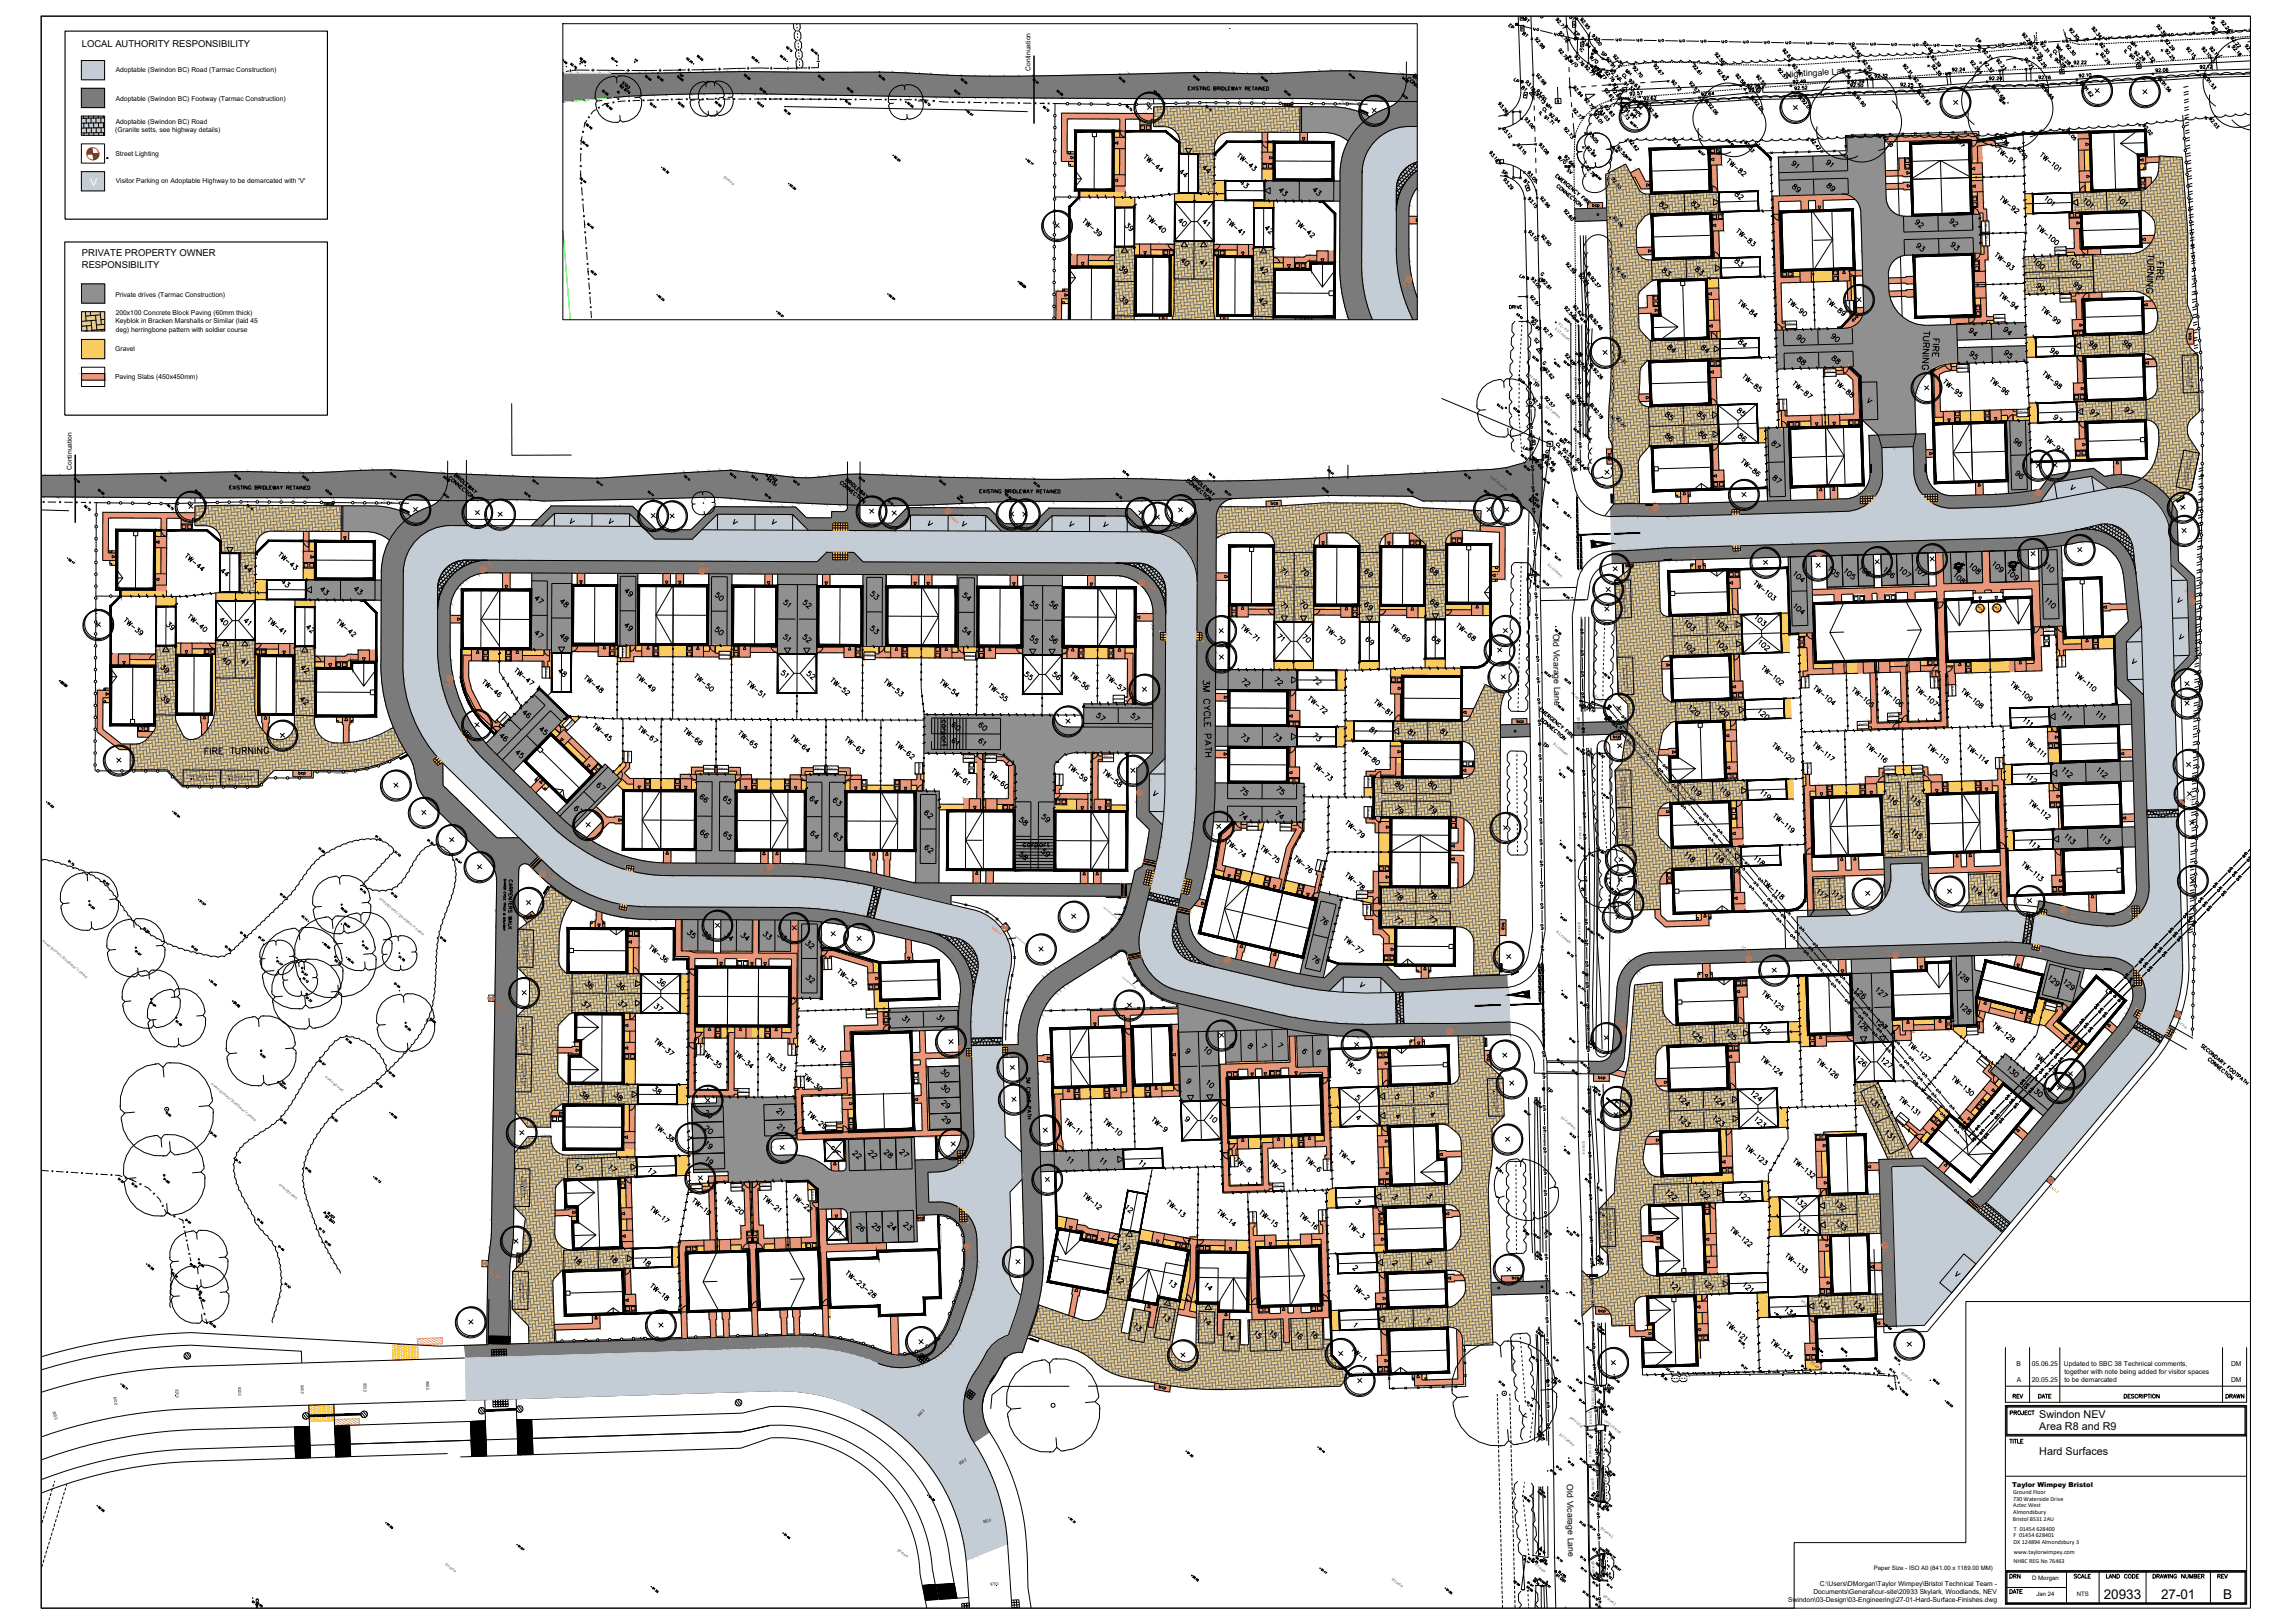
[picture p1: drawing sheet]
<svg xmlns="http://www.w3.org/2000/svg" width="1189mm" height="841mm" viewBox="0 0 1189 841" stroke-linecap="round" stroke-linejoin="round" font-family="sans-serif">
<defs><g id="words">
<g font-size="8.4">
<text x="642" y="413">75</text>
<text x="449" y="602">22</text>
</g>
<g font-size="7.9">
<text x="898" y="105">82</text>
<text x="865" y="110" transform="rotate(-90 865 110)">82</text>
<text x="876" y="110">82</text>
<text x="998" y="120" transform="rotate(-90 998 120)">92</text>
<text x="1010" y="119">92</text>
<text x="655" y="123">42</text>
<text x="586" y="143" transform="rotate(-90 586 143)">39</text>
<text x="878" y="144">83</text>
<text x="898" y="139">83</text>
<text x="860" y="144">83</text>
<text x="580" y="159">39</text>
<text x="930" y="179">90</text>
<text x="1038" y="175">94</text>
<text x="870" y="184" transform="rotate(-90 870 184)">84</text>
<text x="881" y="184">84</text>
<text x="906" y="181" transform="rotate(-90 906 181)">84</text>
<text x="1082" y="182">98</text>
<text x="949" y="190">88</text>
<text x="1044" y="187" transform="rotate(-90 1044 187)">95</text>
<text x="862" y="219">85</text>
<text x="879" y="219">85</text>
<text x="900" y="217">85</text>
<text x="879" y="229">86</text>
<text x="906" y="230" transform="rotate(-90 906 230)">86</text>
<text x="450" y="312">53</text>
<text x="415" y="316">52</text>
<text x="498" y="313">54</text>
<text x="533" y="317">55</text>
<text x="543" y="317">56</text>
<text x="679" y="316" transform="rotate(-90 679 316)">70</text>
<text x="85" y="328">39</text>
<text x="370" y="330">50</text>
<text x="422" y="334" transform="rotate(-90 422 334)">52</text>
<text x="533" y="335">55</text>
<text x="549" y="335" transform="rotate(-90 549 335)">56</text>
<text x="674" y="334">70</text>
<text x="713" y="335" transform="rotate(-90 713 335)">69</text>
<text x="424" y="353" transform="rotate(-90 424 353)">52</text>
<text x="530" y="353">55</text>
<text x="545" y="353">56</text>
<text x="649" y="357" transform="rotate(-90 649 357)">72</text>
<text x="666" y="357" transform="rotate(-90 666 357)">72</text>
<text x="642" y="386">73</text>
<text x="659" y="385">73</text>
<text x="679" y="385">73</text>
<text x="629" y="393" transform="rotate(-90 629 393)">3M CYCLE PATH</text>
<text x="667" y="413" transform="rotate(-90 667 413)">75</text>
<text x="739" y="410">80</text>
<text x="419" y="418">64</text>
<text x="478" y="425">62</text>
<text x="728" y="423" transform="rotate(-90 728 423)">79</text>
<text x="739" y="423">79</text>
<text x="527" y="429">58</text>
<text x="539" y="427">59</text>
<text x="648" y="426" transform="rotate(-90 648 426)">74</text>
<text x="374" y="436">65</text>
<text x="478" y="443">62</text>
<text x="527" y="447">58</text>
<text x="728" y="468" transform="rotate(-90 728 468)">78</text>
<text x="739" y="467">78</text>
<text x="739" y="479">77</text>
<text x="683" y="480">76</text>
<text x="355" y="487">35</text>
<text x="370" y="488" transform="rotate(-90 370 488)">35</text>
<text x="381" y="489" transform="rotate(-90 381 489)">34</text>
<text x="383" y="489">34</text>
<text x="395" y="488">33</text>
<text x="402" y="489">33</text>
<text x="423" y="493" transform="rotate(-90 423 493)">32</text>
<text x="685" y="501" transform="rotate(-90 685 501)">76</text>
<text x="346" y="512" transform="rotate(-90 346 512)">36</text>
<text x="423" y="511" transform="rotate(-90 423 511)">32</text>
<text x="487" y="559">30</text>
<text x="338" y="568">38</text>
<text x="487" y="567">30</text>
<text x="300" y="571">38</text>
<text x="324" y="572" transform="rotate(-90 324 572)">38</text>
<text x="364" y="581">20</text>
<text x="364" y="589">20</text>
<text x="441" y="602">22</text>
<text x="451" y="639">25</text>
</g>
<g font-size="7.5">
<text x="928" y="101">89</text>
<text x="946" y="100">89</text>
<text x="610" y="119">40</text>
<text x="582" y="121">39</text>
<text x="992" y="131">93</text>
<text x="1010" y="131">93</text>
<text x="658" y="144" transform="rotate(-90 658 144)">42</text>
<text x="1054" y="152">99</text>
<text x="1074" y="151">99</text>
<text x="1118" y="153" transform="rotate(-90 1118 153)">TURNING</text>
<text x="652" y="160">42</text>
<text x="948" y="178">90</text>
<text x="1020" y="175">94</text>
<text x="1062" y="186">98</text>
<text x="1099" y="182">98</text>
<text x="931" y="190">88</text>
<text x="1020" y="187">95</text>
<text x="1001" y="193" transform="rotate(-90 1001 193)">TURNING</text>
<text x="862" y="230">86</text>
<text x="1043" y="232">96</text>
<text x="1044" y="249">96</text>
<text x="663" y="299">71</text>
<text x="679" y="300" transform="rotate(-90 679 300)">70</text>
<text x="740" y="299">68</text>
<text x="706" y="300">69</text>
<text x="370" y="312">50</text>
<text x="706" y="317">69</text>
<text x="740" y="316">68</text>
<text x="158" y="329">42</text>
<text x="450" y="329">53</text>
<text x="405" y="334">51</text>
<text x="498" y="330">54</text>
<text x="667" y="333" transform="rotate(-90 667 333)">71</text>
<text x="741" y="335">68</text>
<text x="83" y="350">39</text>
<text x="161" y="350" transform="rotate(-90 161 350)">42</text>
<text x="410" y="352" transform="rotate(-90 410 352)">51</text>
<text x="686" y="356" transform="rotate(-90 686 356)">72</text>
<text x="83" y="365">39</text>
<text x="155" y="367">42</text>
<text x="285" y="382" transform="rotate(-90 285 382)">45</text>
<text x="492" y="380">60</text>
<text x="506" y="380">60</text>
<text x="512" y="388" transform="rotate(-90 512 388)">61</text>
<text x="105" y="392">FIRE TURNING</text>
<text x="722" y="410">80</text>
<text x="362" y="417">66</text>
<text x="374" y="418">65</text>
<text x="431" y="419">63</text>
<text x="666" y="425" transform="rotate(-90 666 425)">74</text>
<text x="362" y="435">66</text>
<text x="425" y="436" transform="rotate(-90 425 436)">64</text>
<text x="431" y="437">63</text>
<text x="545" y="445" transform="rotate(-90 545 445)">59</text>
<text x="722" y="480">77</text>
<text x="302" y="513">36</text>
<text x="319" y="514">36</text>
<text x="301" y="524">37</text>
<text x="338" y="525">37</text>
<text x="467" y="531">31</text>
<text x="487" y="575">29</text>
<text x="487" y="583">29</text>
<text x="457" y="601">28</text>
<text x="582" y="630">12</text>
<text x="443" y="639">26</text>
<text x="459" y="639">24</text>
<text x="467" y="639">23</text>
<text x="297" y="657">18</text>
<text x="321" y="656" transform="rotate(-90 321 656)">18</text>
<text x="605" y="669">13</text>
<text x="635" y="696">14</text>
<text x="657" y="695">15</text>
</g>
<g font-size="7.1">
<text x="933" y="89" transform="rotate(-90 933 89)">91</text>
<text x="945" y="88">91</text>
<text x="611" y="93">44</text>
<text x="623" y="91">44</text>
<text x="642" y="98">43</text>
<text x="662" y="103">43</text>
<text x="680" y="102">43</text>
<text x="611" y="139">40</text>
<text x="1123" y="146" transform="rotate(-90 1123 146)">FIRE</text>
<text x="1006" y="186" transform="rotate(-90 1006 186)">FIRE</text>
<text x="1100" y="216">97</text>
<text x="1063" y="220">97</text>
<text x="1082" y="217">97</text>
<text x="917" y="233">87</text>
<text x="918" y="251">87</text>
<text x="114" y="300">44</text>
<text x="126" y="298">44</text>
<text x="145" y="306">43</text>
<text x="165" y="309">43</text>
<text x="183" y="309">43</text>
<text x="323" y="310">49</text>
<text x="290" y="316">48</text>
<text x="405" y="316">51</text>
<text x="669" y="317" transform="rotate(-90 669 317)">71</text>
<text x="113" y="325">40</text>
<text x="323" y="328">49</text>
<text x="290" y="334">48</text>
<text x="115" y="346">40</text>
<text x="289" y="352">48</text>
<text x="270" y="373">46</text>
<text x="567" y="374">57</text>
<text x="585" y="374">57</text>
<text x="709" y="382">81</text>
<text x="729" y="383">81</text>
<text x="745" y="382">81</text>
<text x="258" y="385">46</text>
<text x="498" y="388" transform="rotate(-90 498 388)">61</text>
<text x="267" y="394">45</text>
<text x="308" y="411">67</text>
<text x="297" y="423">67</text>
<text x="320" y="523">37</text>
<text x="485" y="531">31</text>
<text x="623" y="548">10</text>
<text x="624" y="565">10</text>
<text x="401" y="579">21</text>
<text x="402" y="587">21</text>
<text x="632" y="583" transform="rotate(-90 632 583)">10</text>
<text x="365" y="597">19</text>
<text x="365" y="605">19</text>
<text x="465" y="600">27</text>
<text x="587" y="649" transform="rotate(-90 587 649)">12</text>
<text x="333" y="657">18</text>
<text x="583" y="667" transform="rotate(-90 583 667)">12</text>
<text x="624" y="670">14</text>
<text x="602" y="686">13</text>
<text x="623" y="688">14</text>
<text x="587" y="691">13</text>
<text x="649" y="695">15</text>
<text x="676" y="695" transform="rotate(-90 676 695)">16</text>
<text x="679" y="695">16</text>
</g>
<g font-size="7">
<text x="1090" y="828">20933</text>
<text x="1120" y="828">27-01</text>
<text x="1152" y="828">B</text>
</g>
<g font-size="6.6">
<text x="1070" y="28" transform="rotate(-90 1070 28)">MH</text>
<text x="1103" y="26">MH</text>
<text x="841" y="40">MH</text>
<text x="800" y="58">MH</text>
<text x="623" y="119">41</text>
<text x="621" y="139">41</text>
<text x="807" y="231">MH</text>
<text x="277" y="314">47</text>
<text x="126" y="325">41</text>
<text x="277" y="332">47</text>
<text x="124" y="346">41</text>
<text x="557" y="604" transform="rotate(-90 557 604)">11</text>
<text x="569" y="605">11</text>
<text x="297" y="608">17</text>
<text x="315" y="608">17</text>
<text x="335" y="610">17</text>
<text x="595" y="606" transform="rotate(-90 595 606)">11</text>
</g>
<g font-size="6.2">
<text x="788" y="20">BT</text>
<text x="799" y="180" transform="rotate(-90 799 180)">S2</text>
<text x="738" y="657">2</text>
</g>
<g font-size="5.7">
<text x="781" y="16">EP</text>
<text x="789" y="13">BT</text>
<text x="787" y="48">BT</text>
<text x="811" y="91">SV</text>
<text x="789" y="97">BT</text>
<text x="794" y="201">TP</text>
<text x="967" y="210">V</text>
<text x="791" y="228">BT</text>
<text x="295" y="272">V</text>
<text x="315" y="272">V</text>
<text x="399" y="273">V</text>
<text x="498" y="274">V</text>
<text x="571" y="274">V</text>
<text x="1128" y="313">V</text>
<text x="1129" y="332">V</text>
<text x="1104" y="345">V</text>
<text x="799" y="388">TP</text>
<text x="597" y="413">V</text>
<text x="704" y="513">V</text>
<text x="740" y="570">5</text>
<text x="801" y="567">TP</text>
<text x="702" y="571">5</text>
<text x="613" y="582">9</text>
<text x="721" y="623">3</text>
<text x="700" y="660">2</text>
<text x="803" y="718">TP</text>
</g>
<text font-size="5.6" fill="#fff" x="47" y="96">V</text>
<g font-size="5.6">
<text x="1057" y="735">Swindon NEV</text>
<text x="1057" y="741">Area R8 and R9</text>
<text x="1057" y="754">Hard Surfaces</text>
</g>
<g font-size="5.3">
<text x="812" y="12">BT</text>
<text x="1145" y="17">EP</text>
<text x="815" y="19">EP</text>
<text x="1023" y="23">EP</text>
<text x="822" y="28" transform="rotate(-90 822 28)">IC</text>
<text x="784" y="44">LP</text>
<text x="827" y="61">SP</text>
<text x="778" y="91">SP</text>
<text x="786" y="145">LP</text>
<text x="788" y="234">LP</text>
<text x="653" y="544">7</text>
<text x="674" y="547">6</text>
<text x="682" y="548">6</text>
<text x="740" y="580">4</text>
<text x="1041" y="734">PROJECT</text>
<text x="1041" y="819">DRN</text>
<text x="1074" y="819">SCALE</text>
<text x="1091" y="819">LAND CODE</text>
<text x="1115" y="819">DRAWING NUMBER</text>
<text x="1148" y="819">REV</text>
<text x="1041" y="827">DATE</text>
</g>
<g font-size="4.9">
<text x="42" y="25">LOCAL AUTHORITY RESPONSIBILITY</text>
<text x="829" y="30">SP</text>
<text x="1074" y="35">92.22</text>
<text x="1011" y="38">92.24</text>
<text x="1116" y="38">92.06</text>
<text x="905" y="47">92.56</text>
<text x="958" y="44">92.59</text>
<text x="665" y="56">bcp</text>
<text x="824" y="109">bcp</text>
<text x="42" y="133">PRIVATE PROPERTY OWNER</text>
<text x="42" y="139">RESPONSIBILITY</text>
<text x="1137" y="177" transform="rotate(-90 1137 177)">bcp</text>
<text x="836" y="240" transform="rotate(-90 836 240)">bcp</text>
<text x="658" y="263">bcp</text>
<text x="842" y="295">bcp</text>
<text x="785" y="376">bcp</text>
<text x="154" y="403">bcp</text>
<text x="818" y="463">RS</text>
<text x="781" y="483" transform="rotate(-90 781 483)">bcp</text>
<text x="773" y="551" transform="rotate(-90 773 551)">bcp</text>
<text x="702" y="581">4</text>
<text x="474" y="633">bcp</text>
<text x="271" y="655" transform="rotate(-90 271 655)">bcp</text>
<text x="828" y="682">bcp</text>
<text x="1042" y="726">REV</text>
<text x="1056" y="726">DATE</text>
<text x="1100" y="726">DESCRIPTION</text>
<text x="1153" y="726">DRAWN</text>
<text x="1041" y="749">TITLE</text>
</g>
<g font-size="4.5">
<text x="925" y="40" transform="rotate(-3 925 40)">Nightingale Lane</text>
<text x="805" y="328" transform="rotate(89 805 328)">Old Vicarage Lane</text>
<text x="812" y="769" transform="rotate(89 812 769)">Old Vicarage Lane</text>
</g>
<g font-size="4.4">
<text x="1144" y="11">EP</text>
<text x="798" y="144">G</text>
<text x="799" y="190">G</text>
<text x="820" y="368">EP</text>
<text x="823" y="506" transform="rotate(-90 823 506)">EP</text>
<text x="828" y="657" transform="rotate(-90 828 657)">EP</text>
</g>
<g font-size="4">
<text x="300" y="34">FP</text>
<text x="328" y="33">FP</text>
<text x="817" y="185">EP</text>
<text x="788" y="265">FP</text>
<text x="817" y="367">EP</text>
<text x="833" y="368">EP</text>
<text x="833" y="374">EP</text>
<text x="1022" y="592">EP</text>
<text x="827" y="721">IL</text>
<text x="831" y="781" transform="rotate(-90 831 781)">IL</text>
<text x="800" y="804" transform="rotate(-90 800 804)">IL</text>
<text x="828" y="804">EP</text>
<text x="829" y="804" transform="rotate(-90 829 804)">IL</text>
<text x="804" y="822" transform="rotate(-90 804 822)">IL</text>
<text x="836" y="817" transform="rotate(-90 836 817)">IL</text>
</g>
<g font-size="3.5">
<text x="60" y="37">Adoptable (Swindon BC) Road (Tarmac Construction)</text>
<text x="534" y="37" transform="rotate(-90 534 37)">Continuation</text>
<text x="60" y="52">Adoptable (Swindon BC) Footway (Tarmac Construction)</text>
<text x="60" y="64">Adoptable (Swindon BC) Road</text>
<text x="60" y="68">(Granite setts, see highway details)</text>
<text x="60" y="81">Street Lighting</text>
<text x="60" y="95">Visitor Parking on Adoptable Highway to be demarcated with 'V'</text>
<text x="60" y="154">Private drives (Tarmac Construction)</text>
<text x="60" y="168">Keyblok in Bracken Marshalls or Similar (laid 45</text>
<text x="60" y="163">200x100 Concrete Block Paving (60mm thick)</text>
<text x="60" y="172">deg) herringbone pattern with soldier course</text>
<text x="60" y="182">Gravel</text>
<text x="60" y="197">Paving Slabs (450x450mm)</text>
<text x="37" y="244" transform="rotate(-90 37 244)">Continuation</text>
<text x="1045" y="708">B</text>
<text x="1053" y="708">05.06.25</text>
<text x="1156" y="708">DM</text>
<text x="1070" y="708">Updated to SBC 38 Technical comments,</text>
<text x="1070" y="712">together with note being added for visitor spaces</text>
<text x="1045" y="716">A</text>
<text x="1053" y="716">20.05.25</text>
<text x="1070" y="716">to be demarcated</text>
<text x="1156" y="716">DM</text>
<text x="830" y="727" transform="rotate(-90 830 727)">IL</text>
<text x="1043" y="771">Taylor Wimpey Bristol</text>
<text x="835" y="814" transform="rotate(-90 835 814)">IL</text>
<text x="943" y="822">C:\Users\DMorgan\Taylor Wimpey\Bristol Technical Team -</text>
<text x="940" y="826">Documents\General\cur-site\20933 Skylark, Woodlands, NEV</text>
<text x="927" y="830">Swindon\03-Design\03-Engineering\27-01-Hard-Surface-Finishes.dwg</text>
</g>
<g font-size="3.2">
<text x="1043" y="774">Ground Floor</text>
<text x="1043" y="778">730 Waterside Drive</text>
<text x="1043" y="781">Aztec West</text>
<text x="1043" y="785">Almondsbury</text>
<text x="1043" y="788">Bristol BS31 2AU</text>
<text x="1044" y="797">F 01454 628401</text>
<text x="1044" y="793">T 01454 628400</text>
<text x="1044" y="800">DX 124894 Almondsbury 3</text>
<text x="1044" y="805">www.taylorwimpey.com</text>
<text x="1044" y="810">NHBC REG No 76463</text>
</g>
<g font-size="3.1">
<text x="971" y="813">Paper Size - ISO A0 (841.00 x 1189.00 MM)</text>
<text x="1053" y="819">D Morgan</text>
<text x="1055" y="827">Jan 24</text>
<text x="1076" y="827">NTS</text>
</g>
<g font-size="2.5">
<text x="123" y="719" transform="rotate(88 123 719)">830.0</text>
<text x="156" y="718" transform="rotate(88 156 718)">840.0</text>
<text x="188" y="717" transform="rotate(88 188 717)">850.0</text>
<text x="221" y="716" transform="rotate(88 221 716)">860.0</text>
<text x="59" y="724" transform="rotate(79 59 724)">810.0</text>
<text x="91" y="720" transform="rotate(87 91 720)">820.0</text>
<text x="27" y="732" transform="rotate(73 27 732)">800.0</text>
<text x="477" y="734" transform="rotate(-49 477 734)">940.0</text>
<text x="497" y="759" transform="rotate(-32 497 759)">950.0</text>
<text x="510" y="789" transform="rotate(-14 510 789)">960.0</text>
<text x="513" y="822" transform="rotate(-4 513 822)">970.0</text>
</g>
<g font-size="2.3">
<text x="375" y="92" transform="rotate(40 375 92)">grass</text>
<text x="807" y="168" transform="rotate(40 807 168)">92.69</text>
<text x="806" y="171" transform="rotate(40 806 171)">bitumen</text>
<text x="792" y="194" transform="rotate(40 792 194)">grass</text>
<text x="816" y="195" transform="rotate(89 816 195)">grass</text>
<text x="801" y="211" transform="rotate(40 801 211)">bitumen</text>
<text x="772" y="247" transform="rotate(40 772 247)">hardcore</text>
<text x="802" y="293" transform="rotate(40 802 293)">bitumen</text>
<text x="814" y="359" transform="rotate(40 814 359)">stay</text>
<text x="826" y="361" transform="rotate(40 826 361)">stay</text>
<text x="818" y="371" transform="rotate(89 818 371)">grass</text>
<text x="805" y="386" transform="rotate(40 805 386)">bitumen</text>
<text x="818" y="428" transform="rotate(89 818 428)">grass</text>
<text x="196" y="466" transform="rotate(40 196 466)">overgrown/bushes/trees</text>
<text x="818" y="478" transform="rotate(89 818 478)">grass</text>
<text x="806" y="483" transform="rotate(40 806 483)">bitumen</text>
<text x="22" y="488" transform="rotate(40 22 488)">overgrown/bushes/trees</text>
<text x="109" y="562" transform="rotate(40 109 562)">overgrown/bushes/trees</text>
<text x="168" y="558" transform="rotate(40 168 558)">overgrown</text>
<text x="809" y="579" transform="rotate(40 809 579)">bitumen</text>
<text x="800" y="587" transform="rotate(89 800 587)">grass</text>
<text x="820" y="591" transform="rotate(89 820 591)">grass</text>
<text x="144" y="614" transform="rotate(40 144 614)">overgrown</text>
<text x="933" y="674" transform="rotate(40 933 674)">soil</text>
<text x="938" y="706" transform="rotate(40 938 706)">grass</text>
<text x="985" y="711" transform="rotate(40 985 711)">grass</text>
<text x="825" y="718" transform="rotate(89 825 718)">concrete</text>
<text x="824" y="731" transform="rotate(89 824 731)">grass</text>
<text x="813" y="735" transform="rotate(40 813 735)">paving</text>
<text x="831" y="736" transform="rotate(40 831 736)">concrete</text>
<text x="808" y="743" transform="rotate(40 808 743)">bitumen</text>
<text x="824" y="748" transform="rotate(89 824 748)">grass</text>
<text x="825" y="766" transform="rotate(89 825 766)">grass</text>
<text x="829" y="792" transform="rotate(40 829 792)">gravel</text>
<text x="465" y="803" transform="rotate(40 465 803)">grass</text>
<text x="825" y="809" transform="rotate(89 825 809)">grass</text>
<text x="231" y="811" transform="rotate(40 231 811)">grass</text>
<text x="795" y="811" transform="rotate(40 795 811)">grass</text>
<text x="721" y="818" transform="rotate(40 721 818)">grass</text>
<text x="831" y="827" transform="rotate(40 831 827)">gravel</text>
<text x="811" y="833" transform="rotate(40 811 833)">bitumen</text>
</g>
<g font-size="2" fill="#f00">
<text x="727" y="147" transform="rotate(40 727 147)">LC2-8</text>
<text x="1050" y="256" transform="rotate(40 1050 256)">LC1-3</text>
<text x="852" y="263" transform="rotate(40 852 263)">LC1-1</text>
<text x="492" y="268" transform="rotate(40 492 268)">LC2-5</text>
<text x="942" y="283" transform="rotate(40 942 283)">LC1-2</text>
<text x="253" y="292" transform="rotate(40 253 292)">LC2-7</text>
<text x="363" y="292" transform="rotate(40 363 292)">LC2-6</text>
<text x="594" y="303" transform="rotate(40 594 303)">LC2-4</text>
<text x="1132" y="306" transform="rotate(40 1132 306)">LC1-4</text>
<text x="230" y="354" transform="rotate(40 230 354)">LC2-8</text>
<text x="590" y="414" transform="rotate(40 590 414)">LC2-3</text>
<text x="394" y="450" transform="rotate(40 394 450)">LC2-10</text>
<text x="284" y="453" transform="rotate(40 284 453)">LC2-9</text>
<text x="1071" y="473" transform="rotate(40 1071 473)">LC1-9</text>
<text x="514" y="481" transform="rotate(40 514 481)">LC2-11</text>
<text x="902" y="491" transform="rotate(40 902 491)">LC1-1F</text>
<text x="629" y="497" transform="rotate(40 629 497)">LC2-2</text>
<text x="975" y="492" transform="rotate(40 975 492)">LC1-10</text>
<text x="257" y="521" transform="rotate(40 257 521)">LC2-1F</text>
<text x="753" y="531" transform="rotate(40 753 531)">LC2-1</text>
<text x="837" y="528" transform="rotate(40 837 528)">LC1-2F</text>
<text x="1129" y="530" transform="rotate(40 1129 530)">LC1-6</text>
<text x="1062" y="615" transform="rotate(40 1062 615)">LC1-7</text>
<text x="500" y="649" transform="rotate(40 500 649)">LC2-13</text>
<text x="976" y="649" transform="rotate(40 976 649)">LC1-8</text>
<text x="254" y="659" transform="rotate(40 254 659)">LC2-2F</text>
</g>
<g font-size="2">
<text x="1132" y="413" transform="rotate(40 1132 413)">LC1-5</text>
<text x="498" y="547" transform="rotate(40 498 547)">LC2-12</text>
</g>
<g font-size="1.5">
<text x="1135" y="185" transform="rotate(88 1135 185)">Visitor Parking - benefit plots</text>
<text x="1133" y="187" transform="rotate(88 1133 187)">97, 98, 99, 100 &amp; 101</text>
<text x="1134" y="237" transform="rotate(102 1134 237)">97, 98, 99, 100 &amp; 101</text>
<text x="1136" y="235" transform="rotate(102 1136 235)">Visitor Parking - benefit plots</text>
<text x="840" y="306" transform="rotate(88 840 306)">plots 102 &amp; 103</text>
<text x="841" y="303" transform="rotate(88 841 303)">Visitor Parking - benefit</text>
<text x="841" y="346" transform="rotate(88 841 346)">plots 102 &amp; 103</text>
<text x="843" y="343" transform="rotate(88 843 343)">Visitor Parking - benefit</text>
<text x="842" y="402" transform="rotate(88 842 402)">Visitor Parking - benefit</text>
<text x="98" y="403">Visitor Parking - benefit</text>
<text x="98" y="404">plots 39, 40, 41 &amp; 42</text>
<text x="117" y="403">Visitor Parking - benefit</text>
<text x="118" y="404">plots 39, 40, 41 &amp; 42</text>
<text x="840" y="403" transform="rotate(88 840 403)">plots 118, 119 &amp; 120</text>
<text x="841" y="422" transform="rotate(88 841 422)">plots 118, 119 &amp; 120</text>
<text x="842" y="421" transform="rotate(88 842 421)">Visitor Parking - benefit</text>
<text x="273" y="485" transform="rotate(91 273 485)">Visitor Parking - benefit</text>
<text x="271" y="486" transform="rotate(91 271 486)">plots 36, 37 &amp; 38</text>
<text x="271" y="532" transform="rotate(91 271 532)">plots 36, 37 &amp; 38</text>
<text x="272" y="530" transform="rotate(91 272 530)">Visitor Parking - benefit</text>
<text x="270" y="551" transform="rotate(91 270 551)">plots 36, 37 &amp; 38</text>
<text x="272" y="549" transform="rotate(91 272 549)">Visitor Parking - benefit</text>
<text x="775" y="562" transform="rotate(88 775 562)">Visitor Parking - benefit</text>
<text x="773" y="565" transform="rotate(89 773 565)">plots 1,2,3,4 &amp; 5</text>
<text x="270" y="609" transform="rotate(91 270 609)">benefit plots 17 &amp; 18</text>
<text x="272" y="611" transform="rotate(91 272 611)">Visitor Parking -</text>
<text x="834" y="629" transform="rotate(88 834 629)">Visitor Parking - benefit</text>
<text x="831" y="633" transform="rotate(88 831 633)">124 &amp; 125</text>
<text x="832" y="630" transform="rotate(88 832 630)">plots 121, 122, 123,</text>
<text x="269" y="663" transform="rotate(91 269 663)">benefit plots 17 &amp; 18</text>
<text x="271" y="664" transform="rotate(91 271 664)">Visitor Parking -</text>
</g>
<g font-size="1.1">
<text x="1040" y="74" transform="rotate(172 1040 74)">Shed</text>
<text x="1029" y="115" transform="rotate(88 1029 115)">Shed</text>
<text x="1029" y="122" transform="rotate(88 1029 122)">Shed</text>
<text x="1066" y="130" transform="rotate(-2 1066 130)">Shed</text>
<text x="1068" y="154" transform="rotate(-2 1068 154)">Shed</text>
<text x="958" y="161" transform="rotate(-92 958 161)">Shed</text>
<text x="1034" y="165" transform="rotate(-2 1034 165)">Shed</text>
<text x="926" y="168" transform="rotate(-2 926 168)">Shed</text>
<text x="1015" y="191" transform="rotate(-2 1015 191)">Shed</text>
<text x="947" y="193" transform="rotate(-2 947 193)">Shed</text>
<text x="924" y="207" transform="rotate(88 924 207)">Shed</text>
<text x="1046" y="214" transform="rotate(-2 1046 214)">Shed</text>
<text x="1025" y="315" transform="rotate(40 1025 315)">M4(3)</text>
<text x="1034" y="314" transform="rotate(40 1034 314)">M4(3)</text>
<text x="1060" y="327" transform="rotate(-2 1060 327)">Shed</text>
<text x="323" y="336" transform="rotate(90 323 336)">Shed</text>
<text x="373" y="339">Shed</text>
<text x="448" y="340" transform="rotate(1 448 340)">Shed</text>
<text x="501" y="340">Shed</text>
<text x="1069" y="340" transform="rotate(88 1069 340)">Shed</text>
<text x="283" y="346" transform="rotate(90 283 346)">Shed</text>
<text x="936" y="351" transform="rotate(88 936 351)">Shed</text>
<text x="1003" y="351" transform="rotate(88 1003 351)">Shed</text>
<text x="1012" y="355" transform="rotate(88 1012 355)">Shed</text>
<text x="263" y="371" transform="rotate(134 263 371)">Shed</text>
<text x="979" y="371" transform="rotate(-2 979 371)">Shed</text>
<text x="297" y="374" transform="rotate(134 297 374)">Shed</text>
<text x="963" y="375" transform="rotate(-2 963 375)">Shed</text>
<text x="326" y="390" transform="rotate(91 326 390)">Shed</text>
<text x="500" y="393" transform="rotate(1 500 393)">Shed</text>
<text x="511" y="393" transform="rotate(1 511 393)">Shed</text>
<text x="572" y="392">Shed</text>
<text x="1036" y="393" transform="rotate(88 1036 393)">Shed</text>
<text x="365" y="398">Shed</text>
<text x="372" y="398" transform="rotate(1 372 398)">Shed</text>
<text x="422" y="399">Shed</text>
<text x="429" y="399" transform="rotate(1 429 399)">Shed</text>
<text x="476" y="396" transform="rotate(90 476 396)">Shed</text>
<text x="549" y="402" transform="rotate(91 549 402)">Shed</text>
<text x="937" y="396" transform="rotate(88 937 396)">Shed</text>
<text x="977" y="399" transform="rotate(-2 977 399)">Shed</text>
<text x="991" y="398" transform="rotate(-2 991 398)">Shed</text>
<text x="709" y="403" transform="rotate(90 709 403)">Shed</text>
<text x="709" y="418" transform="rotate(91 709 418)">Shed</text>
<text x="647" y="428">Shed</text>
<text x="664" y="428">Shed</text>
<text x="685" y="446" transform="rotate(103 685 446)">Shed</text>
<text x="704" y="463">Shed</text>
<text x="709" y="469" transform="rotate(91 709 469)">Shed</text>
<text x="363" y="541" transform="rotate(88 363 541)">Shed</text>
<text x="410" y="542" transform="rotate(88 410 542)">Shed</text>
<text x="415" y="558" transform="rotate(88 415 558)">Shed</text>
<text x="383" y="566" transform="rotate(-2 383 566)">Shed</text>
<text x="429" y="583" transform="rotate(-2 429 583)">Shed</text>
<text x="640" y="600" transform="rotate(88 640 600)">Shed</text>
<text x="688" y="601" transform="rotate(88 688 601)">Shed</text>
<text x="359" y="617" transform="rotate(-2 359 617)">Shed</text>
<text x="379" y="615" transform="rotate(-2 379 615)">Shed</text>
<text x="395" y="615" transform="rotate(-2 395 615)">Shed</text>
<text x="421" y="617" transform="rotate(88 421 617)">Shed</text>
<text x="660" y="615" transform="rotate(-2 660 615)">Shed</text>
<text x="649" y="629" transform="rotate(88 649 629)">Shed</text>
<text x="685" y="628" transform="rotate(88 685 628)">Shed</text>
</g>
<g font-size=".8">
<text x="694" y="54" transform="rotate(1 694 54)">1.2m high Metal Railings</text>
<text x="960" y="70" transform="rotate(-2 960 70)">Timber Knee Rail 450mm high</text>
<text x="547" y="111" transform="rotate(90 547 111)">1.2m high Metal Railings</text>
<text x="197" y="260">1.2m high Metal Railings</text>
<text x="50" y="317" transform="rotate(90 50 317)">1.2m high Metal Railings</text>
<text x="173" y="401" transform="rotate(-2 173 401)">1.2m high Metal Railings</text>
<text x="486" y="590" transform="rotate(88 486 590)">1.8m high Screen Wall with piers</text>
<text x="487" y="634" transform="rotate(88 487 634)">1.8m high Screen Wall with piers</text>
<text x="496" y="668" transform="rotate(109 496 668)">1.2m high Metal Railings</text>
<text x="327" y="693" transform="rotate(-2 327 693)">1.2m high Metal Railings</text>
<text x="700" y="712" transform="rotate(-2 700 712)">1.8m high Screen Wall without piers</text>
<text x="737" y="719" transform="rotate(-2 737 719)">Timber Knee Rail 450mm high</text>
</g>
<g font-size=".7">
<text x="1037" y="74" transform="rotate(172 1037 74)">(6x4)</text>
<text x="1029" y="118" transform="rotate(87 1029 118)">(6x4)</text>
<text x="1029" y="125" transform="rotate(88 1029 125)">(6x4)</text>
<text x="1069" y="130" transform="rotate(-2 1069 130)">(6x4)</text>
<text x="1071" y="154" transform="rotate(-2 1071 154)">(6x4)</text>
<text x="958" y="158" transform="rotate(-93 958 158)">(6x4)</text>
<text x="1037" y="165" transform="rotate(-2 1037 165)">(6x4)</text>
<text x="929" y="168" transform="rotate(-2 929 168)">(6x4)</text>
<text x="1018" y="190" transform="rotate(-3 1018 190)">(6x4)</text>
<text x="949" y="193" transform="rotate(-2 949 193)">(6x4)</text>
<text x="924" y="210" transform="rotate(88 924 210)">(6x4)</text>
<text x="1049" y="214" transform="rotate(-2 1049 214)">(6x4)</text>
<text x="1063" y="327" transform="rotate(-2 1063 327)">(6x4)</text>
<text x="323" y="339" transform="rotate(90 323 339)">(6x4)</text>
<text x="376" y="339">(6x4)</text>
<text x="451" y="340">(6x4)</text>
<text x="504" y="340">(6x4)</text>
<text x="1069" y="343" transform="rotate(88 1069 343)">(6x4)</text>
<text x="283" y="349" transform="rotate(90 283 349)">(6x4)</text>
<text x="936" y="354" transform="rotate(87 936 354)">(6x4)</text>
<text x="1003" y="354" transform="rotate(88 1003 354)">(6x4)</text>
<text x="1012" y="358" transform="rotate(88 1012 358)">(6x4)</text>
<text x="982" y="371" transform="rotate(-2 982 371)">(6x4)</text>
<text x="260" y="373" transform="rotate(135 260 373)">(6x4)</text>
<text x="295" y="376" transform="rotate(134 295 376)">(6x4)</text>
<text x="966" y="375" transform="rotate(-2 966 375)">(6x4)</text>
<text x="326" y="393" transform="rotate(92 326 393)">(6x4)</text>
<text x="503" y="393">(6x4)</text>
<text x="514" y="393" transform="rotate(2 514 393)">(6x4)</text>
<text x="575" y="392">(6x4)</text>
<text x="1036" y="396" transform="rotate(88 1036 396)">(6x4)</text>
<text x="368" y="398">(6x4)</text>
<text x="375" y="398" transform="rotate(2 375 398)">(6x4)</text>
<text x="425" y="399">(6x4)</text>
<text x="432" y="399">(6x4)</text>
<text x="476" y="399" transform="rotate(90 476 399)">(6x4)</text>
<text x="937" y="399" transform="rotate(88 937 399)">(6x4)</text>
<text x="980" y="399" transform="rotate(-2 980 399)">(6x4)</text>
<text x="994" y="398" transform="rotate(-2 994 398)">(6x4)</text>
<text x="549" y="405" transform="rotate(92 549 405)">(6x4)</text>
<text x="709" y="406" transform="rotate(90 709 406)">(6x4)</text>
<text x="709" y="421" transform="rotate(92 709 421)">(6x4)</text>
<text x="650" y="428">(6x4)</text>
<text x="667" y="428">(6x4)</text>
<text x="684" y="449" transform="rotate(104 684 449)">(6x4)</text>
<text x="707" y="463">(6x4)</text>
<text x="572" y="470" transform="rotate(40 572 470)">Timber Knee Rail 450mm high</text>
<text x="709" y="472" transform="rotate(92 709 472)">(6x4)</text>
<text x="526" y="485" transform="rotate(40 526 485)">Timber Knee Rail 450mm high</text>
<text x="582" y="506" transform="rotate(40 582 506)">Timber Knee Rail 450mm high</text>
<text x="363" y="544" transform="rotate(88 363 544)">(6x4)</text>
<text x="411" y="545" transform="rotate(88 411 545)">(6x4)</text>
<text x="415" y="561" transform="rotate(88 415 561)">(6x4)</text>
<text x="386" y="566" transform="rotate(-2 386 566)">(6x4)</text>
<text x="432" y="583" transform="rotate(-2 432 583)">(6x4)</text>
<text x="640" y="602" transform="rotate(87 640 602)">(6x4)</text>
<text x="688" y="604" transform="rotate(88 688 604)">(6x4)</text>
<text x="362" y="617" transform="rotate(-2 362 617)">(6x4)</text>
<text x="382" y="615" transform="rotate(-2 382 615)">(6x4)</text>
<text x="398" y="614" transform="rotate(-2 398 614)">(6x4)</text>
<text x="663" y="615" transform="rotate(-2 663 615)">(6x4)</text>
<text x="421" y="620" transform="rotate(88 421 620)">(6x4)</text>
<text x="650" y="632" transform="rotate(88 650 632)">(6x4)</text>
<text x="686" y="631" transform="rotate(88 686 631)">(6x4)</text>
</g>
</g></defs>
<!-- layer: Adoptable Footway -->
<g fill="#7b7b7b" stroke="#7b7b7b" stroke-width=".52">
<path d="M1125 531l2 2z"/>
<path d="M1124 532l2 2-2-1z"/>
<path d="M1122 536l3 2-1 1z"/>
<path d="M793 238h6v5z"/>
<path d="M798 279l1 1z"/>
<path d="M418 248l17 13z"/>
<path d="M24 246l13 12h-7z"/>
<path d="M21 256l1 1h-1z"/>
<path d="M21 257h1h-1z"/>
<path d="M796 664h7v6z"/>
<path d="M780 671l16-7 7 6z"/>
<path d="M841 374h3l-1 2z"/>
<path d="M823 381l12-7 8 6z"/>
<path d="M825 108h8v6z"/>
<path d="M825 108l8 6-9 1z"/>
<path d="M786 375h7v7z"/>
<path d="M786 375l7 7h-8z"/>
<path d="M620 266v-1v2z"/>
<path d="M596 276h1z"/>
<path d="M620 296v1v1z"/>
<path d="M975 639l6 4 1 2z"/>
<path d="M975 639l7 6v10z"/>
<path d="M1063 609l2 2z"/>
<path d="M1063 609l2 2-2 3z"/>
<path d="M1128 523l3 2-1 1z"/>
<path d="M1128 523l2 3v2z"/>
<path d="M1129 415h3v3z"/>
<path d="M1129 415l3 3z"/>
<path d="M567 489l3-1 5 8z"/>
<path d="M521 541l1 2h-1z"/>
<path d="M522 547l2 1h-3z"/>
<path d="M514 698l7 6z"/>
<path d="M514 697l8 6-1 1z"/>
<path d="M502 743l4 4h-1z"/>
<path d="M491 686l6 4-1 1z"/>
<path d="M248 703l41-7 8 6z"/>
<path d="M1038 469h2v1z"/>
<path d="M1022 472l15-3 4 3z"/>
<path d="M975 654h7v6z"/>
<path d="M975 658l7 6v1z"/>
<path d="M992 600h6l-1 4z"/>
<path d="M974 601l6 5z"/>
<path d="M974 606h6l1 6z"/>
<path d="M974 619l7 5v19z"/>
<path d="M976 670l6 6 1 11z"/>
<path d="M1067 569h8l-3 4z"/>
<path d="M1063 574l5 4-4 4z"/>
<path d="M1059 578l2 8-5-4z"/>
<path d="M1022 620l5 5-1 1z"/>
<path d="M1102 526l5 3v1z"/>
<path d="M1095 535l5 5z"/>
<path d="M1119 253l1 1z"/>
<path d="M1084 245l10 8h-1z"/>
<path d="M1135 340l3 2-8 8z"/>
<path d="M969 226l4-1 2 6z"/>
<path d="M967 261h1h-1z"/>
<path d="M835 263l5 5z"/>
<path d="M1072 275l5-1 2 7z"/>
<path d="M835 286l8 6h-2z"/>
<path d="M1097 280l2 1z"/>
<path d="M1076 277l5 4h-2z"/>
<path d="M1096 348l15 12-6 3z"/>
<path d="M1104 363l7-3v9z"/>
<path d="M1061 473l2 2-2-1z"/>
<path d="M1056 470l1 1v2z"/>
<path d="M999 444v6l-3-3z"/>
<path d="M998 462l2 1v1z"/>
<path d="M955 471h1l3 3z"/>
<path d="M941 475l14-4 4 3z"/>
<path d="M1062 491l3 1-1 1z"/>
<path d="M1053 489v1z"/>
<path d="M933 498l97-9 7 6z"/>
<path d="M1104 500l2 1z"/>
<path d="M1102 525v1z"/>
<path d="M1102 525l5 4-5-3z"/>
<path d="M1064 494l7 6-4-1z"/>
<path d="M918 492h7l1 6z"/>
<path d="M844 499l5 4z"/>
<path d="M824 550l8 7h-1z"/>
<path d="M781 530h2v1z"/>
<path d="M621 523l28-1 11 10z"/>
<path d="M774 505h7v7z"/>
<path d="M717 500h1l8 8z"/>
<path d="M716 507l9 7h-2z"/>
<path d="M620 454l4 1-1 2z"/>
<path d="M614 457v1h-1z"/>
<path d="M625 492l13 11z"/>
<path d="M617 494l4 3z"/>
<path d="M638 258h1z"/>
<path d="M613 259l1 1-1-1z"/>
<path d="M611 259h1z"/>
<path d="M620 326l3 2h-3z"/>
<path d="M616 447l8 7v1z"/>
<path d="M469 264l1-1 2 4z"/>
<path d="M439 262h7v5z"/>
<path d="M431 268l8 7h-13z"/>
<path d="M609 272l2 1z"/>
<path d="M584 264h2l9 8z"/>
<path d="M584 267l10 9h-2z"/>
<path d="M511 263h2l8 8z"/>
<path d="M511 267l10 8h-2z"/>
<path d="M475 267l18-4 5 4z"/>
<path d="M411 263h1l6 5z"/>
<path d="M411 267l8 6v2z"/>
<path d="M369 264l3 2-11 11z"/>
<path d="M353 274l5 1 1 4z"/>
<path d="M326 262h2l12 12z"/>
<path d="M326 266l16 13h-3z"/>
<path d="M228 259h14v12z"/>
<path d="M198 297l11 9v35z"/>
<path d="M570 292h8v6z"/>
<path d="M441 286h1l5 5z"/>
<path d="M227 316l6 6v14z"/>
<path d="M593 297l3 2z"/>
<path d="M601 332h3v2z"/>
<path d="M593 444l6 5z"/>
<path d="M592 449h7l-1 4z"/>
<path d="M596 457l1 1z"/>
<path d="M609 513h1v1z"/>
<path d="M593 511l5 4z"/>
<path d="M570 488l5 8z"/>
<path d="M570 488l8 6-3 2z"/>
<path d="M229 336h4v3z"/>
<path d="M236 374l6 4-1 1z"/>
<path d="M249 392l40 34z"/>
<path d="M474 457h1v1z"/>
<path d="M320 442l12 10z"/>
<path d="M291 424l2 1z"/>
<path d="M288 430l5 5z"/>
<path d="M577 458h10l-2 6z"/>
<path d="M480 458l13 11-7-2z"/>
<path d="M253 446l16 5v8z"/>
<path d="M253 655l11 9v32z"/>
<path d="M492 488l3 2z"/>
<path d="M497 529l6 5h-3z"/>
<path d="M408 472l6 5h-4z"/>
<path d="M400 470h8v7z"/>
<path d="M206 342l3-1v3z"/>
<path d="M269 434l2 2z"/>
<path d="M283 457l3 3z"/>
<path d="M216 404l53 45z"/>
<path d="M220 414l42 35z"/>
<path d="M497 534h6v6z"/>
<path d="M474 602l7 5v16z"/>
<path d="M498 626l2 2z"/>
<path d="M491 685l6 4-1 1z"/>
<path d="M1080 244l5-1-1 4z"/>
<path d="M997 225h1z"/>
<path d="M975 230l2 2h-2z"/>
<path d="M994 254l4 2h-1z"/>
<path d="M1001 260l2 2-1-1z"/>
<path d="M992 444h7l-3 3z"/>
<path d="M977 462l1 1v1z"/>
<path d="M998 600l24 20z"/>
<path d="M997 604l22 19z"/>
<path d="M727 38l7 7z"/>
<path d="M726 38l8 7v4z"/>
<path d="M720 38l14 12v1z"/>
<path d="M713 38h6l12 15z"/>
<path d="M292 38l16 13-5 1z"/>
<path d="M292 45l6 7-6-5z"/>
<path d="M292 48l5 4z"/>
<path d="M724 53h10v8z"/>
<path d="M724 53l10 8v1z"/>
<path d="M724 53l10 10z"/>
<path d="M723 53l11 10v1z"/>
<path d="M721 55l1-1 12 12z"/>
<path d="M694 90l12 9v36z"/>
<path d="M733 89l1 2z"/>
<path d="M733 90l1 1v1z"/>
<path d="M732 91l2 2z"/>
<path d="M731 91l3 2v2z"/>
<path d="M730 92l4 4z"/>
<path d="M730 92l4 6-5-4z"/>
<path d="M724 109l6 6v14z"/>
<path d="M726 129h4v4z"/>
<path d="M725 145l9 9-8-7z"/>
<path d="M726 147l8 7v1z"/>
<path d="M726 148l8 7v2z"/>
<path d="M726 150l8 7v2z"/>
<path d="M727 153l7 7z"/>
<path d="M727 154l7 6z"/>
<path d="M728 155l6 6z"/>
<path d="M729 157l5 5z"/>
<path d="M729 158l5 4v1z"/>
<path d="M730 160l4 4z"/>
<path d="M730 161l4 4z"/>
<path d="M731 163l3 3z"/>
<path d="M731 164l3 2z"/>
<path d="M732 164l1 2z"/>
<path d="M703 135h3v2z"/>
<path d="M695 152l16 14-15-13z"/>
<path d="M696 153l15 13h-1z"/>
<path d="M696 154l14 12h-2z"/>
<path d="M696 156l12 10z"/>
<path d="M696 156l11 10h-1z"/>
<path d="M697 159l8 7z"/>
<path d="M697 160l7 6z"/>
<path d="M698 162l4 4z"/>
<path d="M698 163l3 3z"/>
<path d="M698 164l3 2z"/>
<path d="M1125 531l2 3v-1zM1125 531l2 3-3-2z"/>
<path d="M1126 534l1 1zM1126 534l1 1z"/>
<path d="M1126 534v2zM1126 534v2v-1z"/>
<path d="M1126 535l-1 3 1-2zM1126 535l-1 3-1-1z"/>
<path d="M1124 537l1 1zM1122 536l2 1 1 1z"/>
<path d="M1122 536v1l2 2zM1122 537l2 2-2-2z"/>
<path d="M793 238l6 9v-4zM790 240l3-2 6 9z"/>
<path d="M790 240l9 8zM790 240l9 8z"/>
<path d="M790 240l9 18v-10zM781 242l9-2 9 18z"/>
<path d="M781 242l18 22v-6zM774 243l7-1 18 22z"/>
<path d="M774 243l25 27v-6zM767 244l7-1 25 27z"/>
<path d="M793 266l6 5zM793 266l6 5z"/>
<path d="M767 244l26 22zM767 244l19 16z"/>
<path d="M767 244l19 16zM766 244l20 16z"/>
<path d="M794 266l5 8v-3zM794 266l5 8-2-2z"/>
<path d="M766 244l11 15 9 1zM759 244h7l11 15z"/>
<path d="M759 244l18 15zM759 244l18 15z"/>
<path d="M797 272l2 7v-5zM797 272l2 7z"/>
<path d="M798 279l1 1zM798 280l1 3z"/>
<path d="M759 244l13 14 5 1zM755 244h4l13 14z"/>
<path d="M755 244l15 15 2-1zM752 244h3l15 15z"/>
<path d="M752 244l15 16 3-1zM749 245l3-1 15 16z"/>
<path d="M749 245l14 15h4zM746 245h3l14 15z"/>
<path d="M746 245l10 15h7zM739 245h7l10 15z"/>
<path d="M739 245l10 15h7zM732 245h7l10 15z"/>
<path d="M732 245l9 15h8zM725 246l7-1 9 15z"/>
<path d="M725 246l12 14h4zM721 246h4l12 14z"/>
<path d="M721 246l11 11 5 3zM719 246h2l11 11z"/>
<path d="M719 246l12 11h1zM718 246h1l12 11z"/>
<path d="M718 246l6 11h7zM711 247l7-1 6 11z"/>
<path d="M711 247l6 10h7zM704 247h7l6 10z"/>
<path d="M704 247l5 10h8zM698 247h6l5 10z"/>
<path d="M698 247l4 10h7zM691 247h7l4 10z"/>
<path d="M691 247l4 10h7zM684 248l7-1 4 10z"/>
<path d="M684 248l9 9h2zM682 248h2l9 9z"/>
<path d="M682 248l6 9h5zM678 248h4l6 9z"/>
<path d="M678 248l10 9zM677 248l11 9z"/>
<path d="M677 248l4 9h7zM670 248h7l4 9z"/>
<path d="M670 248l4 9h7zM663 248h7l4 9z"/>
<path d="M663 248l4 9h7zM657 249l6-1 4 9z"/>
<path d="M657 249l3 9 7-1zM650 249h7l3 9z"/>
<path d="M650 249l3 9h7zM643 249h7l3 9z"/>
<path d="M643 249l4 9h6zM636 249h7l4 9z"/>
<path d="M636 249l4 9h7zM629 249h7l4 9z"/>
<path d="M629 249l9 9h2zM627 249h2l9 9z"/>
<path d="M627 249l6 9h5zM622 249h5l6 9z"/>
<path d="M622 249l4 10 7-1zM614 249h8l4 10z"/>
<path d="M614 249l5 10h7zM607 249h7l5 10z"/>
<path d="M607 249l5 10h7zM600 248l7 1 5 10z"/>
<path d="M600 248l5 11h7zM592 248h8l5 11z"/>
<path d="M592 248l6 11h7zM585 248h7l6 11z"/>
<path d="M585 248l6 12 7-1zM578 248h7l6 12z"/>
<path d="M578 248l7 12h6zM571 248h7l7 12z"/>
<path d="M571 248l10 12h4zM567 248h4l10 12z"/>
<path d="M567 248l11 12h3zM564 248h3l11 12z"/>
<path d="M564 248l10 12h4zM560 248h4l10 12z"/>
<path d="M560 248l11 12h3zM557 248h3l11 12z"/>
<path d="M557 248l10 12h4zM553 248h4l10 12z"/>
<path d="M553 248l11 12h3zM550 248h3l11 12z"/>
<path d="M550 248l10 12h4zM546 248h4l10 12z"/>
<path d="M546 248l11 12h3zM543 248h3l11 12z"/>
<path d="M543 248l9 12h5zM539 248h4l9 12z"/>
<path d="M539 248l11 12h2zM536 248h3l11 12z"/>
<path d="M536 248l9 12h5zM531 248h5l9 12z"/>
<path d="M531 248l7 12h7zM524 248h7l7 12z"/>
<path d="M524 248l7 12h7zM517 248h7l7 12z"/>
<path d="M517 248l7 12h7zM509 248h8l7 12z"/>
<path d="M509 248l8 12h7zM502 248h7l8 12z"/>
<path d="M502 248l8 12h7zM495 247l7 1 8 12z"/>
<path d="M495 247l9 14 6-1zM488 247h7l9 14z"/>
<path d="M488 247l16 14zM487 247l16 14z"/>
<path d="M487 247l10 14h6zM480 247h7l10 14z"/>
<path d="M480 247l10 14h7zM473 247h7l10 14z"/>
<path d="M473 247l10 15 7-1zM465 246l8 1 10 15z"/>
<path d="M465 246l12 16h6zM458 246h7l12 16z"/>
<path d="M458 246l12 16h7zM451 246h7l12 16z"/>
<path d="M451 246l14 16h5zM445 246h6l14 16z"/>
<path d="M445 246l18 16h2zM444 246h1l18 16z"/>
<path d="M444 246l14 16h5zM439 246h5l14 16z"/>
<path d="M439 246l17 16h2zM437 246h2l17 16z"/>
<path d="M437 246l13 16h6zM432 246h5l13 16z"/>
<path d="M432 246l17 16h1zM431 247l1-1 17 16z"/>
<path d="M431 247l11 15h7zM425 247h6l11 15z"/>
<path d="M425 247l17 15zM425 247l17 15z"/>
<path d="M425 247l10 14 7 1zM418 248l7-1 10 14zM418 248l17 13z"/>
<path d="M418 248l10 13h7zM412 247l6 1 10 13z"/>
<path d="M412 247l16 14zM411 247l17 14z"/>
<path d="M411 247l9 14h8zM403 246l8 1 9 14z"/>
<path d="M403 246l10 15h7zM395 246h8l10 15z"/>
<path d="M395 246l13 14 5 1zM390 245l5 1 13 14z"/>
<path d="M390 245l16 15h2zM388 245h2l16 15z"/>
<path d="M388 245l11 15h7zM380 244l8 1 11 15z"/>
<path d="M380 244l18 16h1zM379 244h1l18 16z"/>
<path d="M379 244l13 15 6 1zM374 244h5l13 15z"/>
<path d="M374 244l11 15h7zM368 244h6l11 15z"/>
<path d="M368 244l10 14 7 1zM362 245l6-1 10 14z"/>
<path d="M362 245l9 13h7zM356 245h6l9 13z"/>
<path d="M356 245l14 13h1zM355 245h1l14 13z"/>
<path d="M355 245l10 13h5zM350 245h5l10 13z"/>
<path d="M350 245l-12 14 27-1zM325 247l25-2-12 14z"/>
<path d="M325 247l-2 12h15zM310 248l15-1-2 12z"/>
<path d="M291 259h32l-13-11zM276 247l34 1-19 11z"/>
<path d="M276 247l6 13 9-1zM266 247h10l6 13z"/>
<path d="M266 247l8 12 8 1zM259 246l7 1 8 12z"/>
<path d="M259 246l8 13h7zM252 246h7l8 13z"/>
<path d="M252 246l8 13h7zM245 246h7l8 13z"/>
<path d="M245 246l8 13h7zM237 246h8l8 13z"/>
<path d="M237 246l10 13h6zM230 245l7 1 10 13z"/>
<path d="M230 245l16 14h1zM230 245l16 14z"/>
<path d="M230 245l11 14h5zM223 245h7l11 14z"/>
<path d="M223 245l16 14h2zM222 245h1l16 14z"/>
<path d="M222 245l12 14h5zM216 244l6 1 12 14z"/>
<path d="M216 244l16 15h2zM214 244h2l16 15z"/>
<path d="M214 244l14 15h4zM209 244h5l14 15z"/>
<path d="M209 244l16 15h3zM207 244h2l16 15z"/>
<path d="M207 244l14 15h4zM203 244h4l14 15z"/>
<path d="M203 244l16 15h2zM200 244h3l16 15z"/>
<path d="M200 244l13 15h6zM195 244h5l13 15z"/>
<path d="M195 244l17 15h1zM194 244h1l17 15z"/>
<path d="M194 244l11 15h7zM187 244h7l11 15z"/>
<path d="M187 244l18 15zM187 244l18 15z"/>
<path d="M187 244l11 14 7 1zM181 244h6l11 14z"/>
<path d="M181 244l16 14h1zM180 244h1l16 14z"/>
<path d="M180 244l12 14h5zM175 244h5l12 14z"/>
<path d="M175 244l13 14h4zM172 245l3-1 13 14z"/>
<path d="M172 245l13 13h3zM169 245h3l13 13z"/>
<path d="M169 245l11 13h5zM165 245h4l11 13z"/>
<path d="M165 245l13 13h2zM163 245h2l13 13z"/>
<path d="M163 245l9 13h6zM157 245h6l9 13z"/>
<path d="M157 245l15 13zM156 245h1l15 13z"/>
<path d="M156 245l9 13h7zM150 245h6l9 13z"/>
<path d="M150 245l9 13h6zM143 245h7l9 13z"/>
<path d="M143 245l9 13h7zM136 245h7l9 13z"/>
<path d="M136 245l9 13h7zM129 244l7 1 9 13z"/>
<path d="M129 244l9 14h7zM122 244h7l9 14z"/>
<path d="M104 258h34l-16-14zM89 245l33-1-18 14z"/>
<path d="M89 245l9 13h6zM83 245h6l9 13z"/>
<path d="M54 258h44l-15-13zM40 246l43-1-29 13z"/>
<path d="M40 246l12 12h2zM39 246h1l12 12z"/>
<path d="M39 246l6 12h7zM31 246h8l6 12z"/>
<path d="M31 246l6 12h8zM24 246h7l6 12z"/>
<path d="M21 246v4l9 8zM21 246h3l6 12z"/>
<path d="M21 256l1 1 8 1zM21 250l9 8-9-2z"/>
<path d="M773 665l7 6 16-7zM773 665l7 6h-7z"/>
<path d="M841 374l2 4v-2zM838 374h3l2 4z"/>
<path d="M838 374l5 6v-2zM835 374h3l5 6z"/>
<path d="M816 375l7 6 12-7zM816 375l7 6h-7z"/>
<path d="M816 108l8 7 1-7zM816 108l8 7h-8z"/>
<path d="M778 376l7 6 1-7zM778 376l7 6h-7z"/>
<path d="M620 266l1 2zM619 266h1l1 2z"/>
<path d="M619 266l2 2zM619 266l2 2z"/>
<path d="M619 266l2 3v-1zM618 267l1-1 2 3z"/>
<path d="M618 267l3 3v-1zM618 267l3 3z"/>
<path d="M618 267l3 5v-2zM618 267l3 5-4-3z"/>
<path d="M617 269l4 6v-3zM615 270l2-1 4 6z"/>
<path d="M615 270l6 7v-2zM614 271l1-1 6 7z"/>
<path d="M614 271l7 8v-2zM612 272l2-1 7 8z"/>
<path d="M612 272l9 9v-2zM611 273l1-1 9 9z"/>
<path d="M611 273l10 10v-2zM610 274l1-1 10 10z"/>
<path d="M610 274l11 11v-2zM608 274h2l11 11z"/>
<path d="M608 274l13 13v-2zM606 275l2-1 13 13z"/>
<path d="M606 275l14 14 1-2zM605 275h1l14 14z"/>
<path d="M605 275l15 15v-1zM604 275h1l15 15z"/>
<path d="M611 281l9 9zM611 281l9 9z"/>
<path d="M604 275l6 6zM604 275l7 6z"/>
<path d="M604 275l6 6zM604 275l5 5z"/>
<path d="M612 282l8 8zM612 282l8 8z"/>
<path d="M604 275l5 5zM603 276l4 3z"/>
<path d="M614 284l6 6zM614 284l6 6z"/>
<path d="M603 276l4 3zM603 276l4 3z"/>
<path d="M603 276l4 3zM603 276l3 2z"/>
<path d="M615 285l5 6v-1zM615 285l5 6z"/>
<path d="M603 276l1 1 2 1zM602 276h1l1 1z"/>
<path d="M616 287l4 5v-1zM616 287l4 5-3-3z"/>
<path d="M602 276l2 1zM601 276l2 1z"/>
<path d="M601 276l1 1h1zM601 276l1 1z"/>
<path d="M617 289l3 4v-1zM617 289l3 4-2-2z"/>
<path d="M600 276l2 1-1-1zM599 276h2h-1z"/>
<path d="M618 291l2 3v-1zM618 291l2 3-1-2z"/>
<path d="M598 276h2h-1zM598 276h1z"/>
<path d="M619 292l1 3v-1zM619 292l1 3-1-1z"/>
<path d="M597 276h1zM597 276h1z"/>
<path d="M619 294l1 3v-2zM619 294l1 3z"/>
<path d="M620 296v2zM620 298v2z"/>
<path d="M975 639v10l7 6zM975 649l7 6-7-1z"/>
<path d="M1060 612l3 2zM1063 609v5l-3-2z"/>
<path d="M1128 523l-1 2 3 3zM1127 525l3 3-3-1z"/>
<path d="M1129 415l3 3zM1129 415l3 3h-3z"/>
<path d="M567 489l-12 20 20-13zM547 502l20-13-12 20z"/>
<path d="M547 502l6 8 2-1zM545 503l2-1 6 8z"/>
<path d="M545 503l8 7zM545 504v-1l8 7z"/>
<path d="M545 504l6 7 2-1zM543 505l2-1 6 7z"/>
<path d="M543 505l8 6zM543 505l8 6z"/>
<path d="M543 505l6 8 2-2zM541 506l2-1 6 8z"/>
<path d="M541 506l8 7zM541 507l8 6z"/>
<path d="M541 507l6 7 2-1zM541 507l6 7-7-6z"/>
<path d="M540 508l7 7v-1zM540 508l7 7-8-7z"/>
<path d="M539 508l7 8 1-1zM539 508l7 8-8-6z"/>
<path d="M538 510l7 7 1-1zM538 510l7 7-7-7z"/>
<path d="M538 510l6 8 1-1zM538 510l6 8-7-7z"/>
<path d="M537 511l7 8v-1zM537 511l7 8-8-7z"/>
<path d="M536 512l7 7h1zM536 512l7 7-8-6z"/>
<path d="M535 513l7 8 1-2zM535 513l7 8-7-7z"/>
<path d="M535 514l7 7zM535 514l7 7-8-6z"/>
<path d="M534 515l7 8 1-2zM534 515l7 8-8-6z"/>
<path d="M533 517l8 6zM533 517l8 6z"/>
<path d="M533 517l7 8 1-2zM533 517l7 8-8-6zM532 519l8 6zM532 519l8 6z"/>
<path d="M532 519l7 9 1-3zM532 519l7 9-8-7z"/>
<path d="M531 521l8 7zM531 521l8 7z"/>
<path d="M531 521l7 9 1-2zM531 521l7 9-8-7z"/>
<path d="M530 523l8 8v-1zM530 523l8 8-8-7z"/>
<path d="M530 524l8 8v-1zM530 524l8 8-8-7z"/>
<path d="M530 525l8 8v-1zM530 525l8 8-9-7z"/>
<path d="M529 526l9 8v-1zM529 526l9 8-9-7z"/>
<path d="M529 527l8 9 1-2zM529 527l8 9-8-7z"/>
<path d="M529 529l8 7zM529 529l8 7z"/>
<path d="M529 529l8 10v-3zM529 529l8 10-9-8z"/>
<path d="M528 531l9 8zM528 531l9 8z"/>
<path d="M528 531l9 11v-3zM528 531l9 11-9-8z"/>
<path d="M528 534l10 11-1-3zM528 534l10 11-10-9z"/>
<path d="M528 536l10 11v-2zM528 536l10 11-10-8z"/>
<path d="M528 539l10 11v-3zM528 539l10 11-10-9z"/>
<path d="M528 541l10 15v-6zM521 541h7l10 15z"/>
<path d="M522 543l16 13zM522 543l16 13z"/>
<path d="M520 541l1 2v-2zM520 541l1 2h-1z"/>
<path d="M528 548l10 11v-3zM528 548l10 11-10-8z"/>
<path d="M522 543l2 5h4zM522 543l2 5-2-1z"/>
<path d="M520 547l1 1 1-1zM520 547l1 1h-1z"/>
<path d="M528 551l12 92-2-84zM528 551l12 92-10-9z"/>
<path d="M530 634l11 17-1-8zM530 634l11 17-10-8z"/>
<path d="M531 643l10 12v-4zM531 643l10 12-10-8z"/>
<path d="M531 647l10 12v-4zM531 647l10 12-10-8z"/>
<path d="M531 651l10 9v-1zM531 651l10 9-10-8z"/>
<path d="M531 652l9 11 1-3zM531 652l9 11-9-8z"/>
<path d="M531 655l9 8zM531 655l9 8z"/>
<path d="M531 655l9 11v-3zM531 655l9 11-9-8z"/>
<path d="M531 658l9 8zM531 658l9 8-9-7z"/>
<path d="M531 659l8 10 1-3zM531 659l8 10-8-7z"/>
<path d="M531 662l8 8v-1zM531 662l8 8-8-8z"/>
<path d="M531 662l8 10v-2zM531 662l8 10-9-7z"/>
<path d="M530 665l9 8v-1zM530 665l9 8-9-7z"/>
<path d="M530 666l8 9 1-2zM530 666l8 9-8-7z"/>
<path d="M530 668l8 8v-1zM530 668l8 8-8-7z"/>
<path d="M530 669l7 9 1-2zM530 669l7 9-8-7z"/>
<path d="M529 671l8 9v-2zM529 671l8 9-8-7z"/>
<path d="M529 673l7 11 1-4zM529 673l7 11-8-7z"/>
<path d="M528 677l8 7zM528 677l8 7z"/>
<path d="M528 677l7 10 1-3zM528 677l7 10-9-6z"/>
<path d="M526 681l8 7zM526 681l8 7z"/>
<path d="M526 681l7 11 1-4zM526 681l7 11-8-7z"/>
<path d="M525 685l6 14 2-7zM525 685l6 14-8-7z"/>
<path d="M523 692l7 8 1-1zM521 692h2l7 8z"/>
<path d="M521 692l9 9v-1zM520 693l1-1 9 9z"/>
<path d="M520 693l9 8h1zM520 693l9 8z"/>
<path d="M520 693l9 8zM519 693l10 8z"/>
<path d="M519 693l8 8h2zM519 694v-1l8 8z"/>
<path d="M519 694l8 7zM518 694h1l8 7z"/>
<path d="M518 694l8 7h1zM518 694l8 7z"/>
<path d="M518 694l7 7h1zM517 695l1-1 7 7z"/>
<path d="M517 695l8 6zM517 695l8 6z"/>
<path d="M517 695l7 7 1-1zM516 695h1l7 7z"/>
<path d="M516 695l7 7h1zM516 696v-1l7 7z"/>
<path d="M516 696l7 6zM515 696h1l7 6z"/>
<path d="M515 696l7 7 1-1zM514 697l1-1 7 7z"/>
<path d="M514 697l8 6zM514 697l8 6z"/>
<path d="M514 697l7 7 1-1zM514 697l7 7-7-6z"/>
<path d="M513 698l7 5zM513 698l7 5-8-4z"/>
<path d="M514 697l7 7zM514 697l7 7-8-6z"/>
<path d="M513 698l7 7 1-1zM513 698l7 7-7-6z"/>
<path d="M513 699l7 6zM513 699l7 6z"/>
<path d="M513 699l6 7 1-1zM513 699l6 7-7-6z"/>
<path d="M512 700l7 7v-1zM512 700l7 7-7-7z"/>
<path d="M512 700l6 8 1-1zM512 700l6 8-7-6z"/>
<path d="M511 702l7 7v-1zM511 702l7 7-8-7z"/>
<path d="M510 702l7 9 1-2zM510 702l7 9-8-7z"/>
<path d="M509 704l8 7zM509 704l8 7-8-6z"/>
<path d="M509 705l7 8 1-2zM509 705l7 8-8-6z"/>
<path d="M508 707l7 7 1-1zM508 707l7 7-8-6z"/>
<path d="M507 708l7 7 1-1zM507 708l7 7-7-6z"/>
<path d="M507 709l6 8 1-2zM507 709l6 8-7-7z"/>
<path d="M506 710l7 7zM506 710l7 7-8-6z"/>
<path d="M505 711l7 7 1-1zM505 711l7 7-7-6z"/>
<path d="M505 712l7 7v-1zM505 712l7 7-8-6z"/>
<path d="M504 713l7 7 1-1zM504 713l7 7-7-7z"/>
<path d="M504 713l7 8v-1zM504 713l7 8-8-6z"/>
<path d="M503 715l8 7zM503 715l8 7z"/>
<path d="M503 715l7 9 1-2zM503 715l7 9-8-7z"/>
<path d="M502 717l8 7zM502 717l8 7z"/>
<path d="M502 717l8 8v-1zM502 717l8 8-9-6z"/>
<path d="M501 719l8 7 1-1zM501 719l8 7-8-7z"/>
<path d="M501 719l8 8v-1zM501 719l8 8-8-7z"/>
<path d="M501 720l8 9v-2zM501 720l8 9-9-8z"/>
<path d="M500 721l9 8zM500 721l9 8-9-7z"/>
<path d="M500 722l9 9v-2zM500 722l9 9-9-8z"/>
<path d="M500 723l9 8zM500 723l9 8z"/>
<path d="M500 723l9 10v-2zM500 723l9 10-9-8z"/>
<path d="M500 725l10 9-1-1zM500 725l10 9-10-8z"/>
<path d="M500 726l10 9v-1zM500 726l10 9-10-9z"/>
<path d="M500 726l10 11v-2zM500 726l10 11-11-9z"/>
<path d="M499 728l11 9zM499 728l11 9z"/>
<path d="M499 728l12 11-1-2zM499 728l12 11-12-10z"/>
<path d="M499 729l13 11-1-1zM499 729l13 11-13-10z"/>
<path d="M499 730l13 11zM499 730l13 11z"/>
<path d="M499 730l14 12zM499 730l14 12z"/>
<path d="M499 731l13 12 1-1zM499 731l13 12-12-10z"/>
<path d="M500 733l10 11 2-1zM500 733l10 11-10-9z"/>
<path d="M500 735l9 10 1-1zM500 735l9 10-9-8z"/>
<path d="M500 737l8 8h1zM500 737l8 8-7-6z"/>
<path d="M501 739l6 7 1-1zM501 739l6 7-5-5z"/>
<path d="M502 741l4 6 1-1zM502 741l4 6-4-4z"/>
<path d="M502 743l2 2 1 2zM504 745l1 2z"/>
<path d="M491 686l5 5zM491 686l5 5z"/>
<path d="M491 687l4 5 1-1zM491 687l4 5-5-4z"/>
<path d="M490 688l5 4zM490 688l5 4z"/>
<path d="M490 688l5 5v-1zM490 688l5 5-5-4z"/>
<path d="M490 689l4 5 1-1zM490 689l4 5-5-4z"/>
<path d="M489 690l4 5 1-1zM489 690l4 5-5-4z"/>
<path d="M488 691l5 5v-1zM488 691l5 5-5-4z"/>
<path d="M488 692l4 5 1-1zM488 692l4 5-5-5z"/>
<path d="M487 692l4 6 1-1zM487 692l4 6-5-4z"/>
<path d="M486 694l5 4zM486 694l5 4z"/>
<path d="M486 694l4 6 1-2zM484 695l2-1 4 6z"/>
<path d="M484 695l6 5zM484 695l5 5z"/>
<path d="M484 695l4 6 1-1zM483 697l1-2 4 6z"/>
<path d="M483 697l5 4zM483 697l5 4z"/>
<path d="M483 697l3 5 2-1zM481 698l2-1 3 5z"/>
<path d="M481 698l5 5v-1zM481 698l5 5z"/>
<path d="M481 698l4 5h1zM479 699l2-1 4 5z"/>
<path d="M479 699l5 5 1-1zM479 699l5 5z"/>
<path d="M479 699l4 6 1-1zM477 700l2-1 4 6z"/>
<path d="M477 700l5 5h1zM476 700h1l5 5z"/>
<path d="M476 700l5 5h1zM476 701v-1l5 5z"/>
<path d="M476 701l4 5 1-1zM474 701h2l4 5z"/>
<path d="M474 701l5 5h1zM474 701l5 5z"/>
<path d="M474 701l4 6 1-1zM472 702l2-1 4 6z"/>
<path d="M472 702l6 5zM471 702l7 5z"/>
<path d="M471 702l5 5h2zM469 702h2l5 5z"/>
<path d="M469 702l7 5zM469 702l6 6z"/>
<path d="M469 702l5 6h1zM467 702h2l5 6z"/>
<path d="M467 702l6 6h1zM466 702h1l6 6z"/>
<path d="M466 702l6 6h1zM465 702h1l6 6z"/>
<path d="M465 702l6 6h1zM463 702h2l6 6z"/>
<path d="M463 702l8 6zM463 702l8 6z"/>
<path d="M463 702l7 7 1-1zM461 702h2l7 7z"/>
<path d="M461 702l7 7h2zM459 701l2 1 7 7z"/>
<path d="M459 701l9 8zM459 701l9 8z"/>
<path d="M459 701l8 8h1zM457 700l2 1 8 8z"/>
<path d="M457 700l9 9h1zM455 700h2l9 9z"/>
<path d="M455 700l10 9h1zM453 699l2 1 10 9z"/>
<path d="M453 699l11 10h1zM451 698l2 1 11 10z"/>
<path d="M451 698l11 10 2 1zM449 697l2 1 11 10z"/>
<path d="M449 697l13 11zM448 697l13 11z"/>
<path d="M448 697l11 11h2zM445 696l3 1 11 11z"/>
<path d="M445 696l14 12zM445 696l14 12z"/>
<path d="M445 696l12 11 2 1zM443 696h2l12 11z"/>
<path d="M443 696l12 10 2 1zM442 695l1 1 12 10z"/>
<path d="M442 695l13 11zM441 695l13 11z"/>
<path d="M441 695l10 10 3 1zM439 695h2l10 10z"/>
<path d="M439 695l9 9 3 1zM436 694l3 1 9 9z"/>
<path d="M436 694l12 10zM436 694l11 10z"/>
<path d="M436 694l7 8 4 2zM432 693l4 1 7 8z"/>
<path d="M432 693l11 9zM432 693l11 9z"/>
<path d="M432 693l7 8 4 1zM429 693h3l7 8z"/>
<path d="M429 693l9 8h1zM428 693h1l9 8z"/>
<path d="M428 693l7 7 3 1zM426 692l2 1 7 7z"/>
<path d="M426 692l7 8h2zM423 692h3l7 8z"/>
<path d="M423 692l8 8h2zM422 692h1l8 8z"/>
<path d="M422 692l6 7 3 1zM419 692h3l6 7z"/>
<path d="M419 692l9 7zM418 692h1l8 7z"/>
<path d="M418 692l5 7h4zM415 692h3l5 7z"/>
<path d="M415 692l8 7zM415 692l8 7z"/>
<path d="M415 692l4 6 4 1zM411 692h4l4 6z"/>
<path d="M411 692l7 6h1zM410 692h1l7 6z"/>
<path d="M410 692l5 6h3zM407 692h3l5 6z"/>
<path d="M407 692l4 6h4zM403 692h4l4 6z"/>
<path d="M361 700l50-2-8-6zM353 694l50-2-42 8z"/>
<path d="M353 694v6h8zM346 694h7v6z"/>
<path d="M303 702l50-2-7-6zM295 695l51-1-43 8z"/>
<path d="M295 695l2 7h6zM289 696l6-1 2 7z"/>
<path d="M241 697l7 6 41-7zM241 697l7 6-7 1z"/>
<path d="M1038 469l2 2v-1zM1038 469l2 2z"/>
<path d="M1038 469l3 3zM1037 469l4 3z"/>
<path d="M1019 469l3 3 15-3zM1019 469l3 3-6 1z"/>
<path d="M975 654l7 10v-4zM975 654l7 10-7-6z"/>
<path d="M975 658v1l7 6zM975 659l7 6-6 5z"/>
<path d="M980 605l17-1-5-4zM976 601l16-1-12 5z"/>
<path d="M976 601l4 5v-1zM974 601h2l4 5z"/>
<path d="M974 601l6 5zM974 601l6 5h-6z"/>
<path d="M974 606l7 8v-2zM974 606l7 8-7-6z"/>
<path d="M974 608l7 16v-10zM974 608l7 16-7-5z"/>
<path d="M974 619l1 19 6 5zM975 638l6 5-6-4z"/>
<path d="M982 665v11zM976 670l6-5v11z"/>
<path d="M976 670v12l7 5zM976 682l7 5h-7z"/>
<path d="M1067 569l1 9 4-5zM1067 569l1 9-5-4z"/>
<path d="M1063 574l5 4zM1063 574l5 4z"/>
<path d="M1063 574l-4 4 5 4zM1059 578l5 4-4 4z"/>
<path d="M1056 582l-25 39 30-35zM1056 582l-25 39-5-4zM1026 617l5 4zM1026 617l5 4z"/>
<path d="M1026 617l4 5 1-1zM1026 617l4 5-5-4z"/>
<path d="M1025 618l5 4zM1025 618l5 4z"/>
<path d="M1025 618l4 5 1-1zM1024 619l1-1 4 5z"/>
<path d="M1024 619l5 5v-1zM1024 619l5 5z"/>
<path d="M1024 619l4 5h1zM1023 620l1-1 4 5z"/>
<path d="M1023 620l5 5v-1zM1022 620h1l5 5z"/>
<path d="M1022 620l6 5zM1022 620l5 5z"/>
<path d="M1021 621l5 5zM1021 621l1-1 4 6z"/>
<path d="M1102 526l4 6 1-2zM1102 526l4 6-5-5z"/>
<path d="M1101 527l4 5h1zM1101 527l4 5-5-4z"/>
<path d="M1100 528l4 6 1-2zM1100 528l4 6-5-4z"/>
<path d="M1099 530l5 5zM1099 530l5 5z"/>
<path d="M1099 530l3 7 2-2zM1099 530l3 7-5-5z"/>
<path d="M1097 532l5 5zM1097 532l5 5z"/>
<path d="M1097 532l3 8 2-3zM1097 532l3 8-5-5zM1095 535l5 5z"/>
<path d="M1095 535l-22 36 27-31zM1095 535l-22 36-5-4z"/>
<path d="M1068 567l-1 2zM1068 567l5 4-6-2z"/>
<path d="M1119 253l3 3zM1117 252l5 4z"/>
<path d="M1117 252l5 4zM1117 251l5 5z"/>
<path d="M1117 251l6 6zM1115 251l8 6z"/>
<path d="M1115 251l9 7zM1115 250l9 8z"/>
<path d="M1115 250l10 9zM1113 249l12 10z"/>
<path d="M1113 249l12 11zM1113 249l12 11z"/>
<path d="M1113 249l13 12-1-1zM1111 248l2 1 13 12z"/>
<path d="M1111 248l15 13zM1111 248l15 13z"/>
<path d="M1111 248l16 15-1-2zM1109 248h2l16 15z"/>
<path d="M1109 248l18 15zM1109 247l18 16z"/>
<path d="M1109 247l19 18-1-2zM1107 247h2l19 18z"/>
<path d="M1107 247l21 18zM1106 247l22 18z"/>
<path d="M1106 247l22 20v-2zM1104 246l2 1 22 20z"/>
<path d="M1104 246l24 22v-1zM1102 246h2l24 22z"/>
<path d="M1102 246l26 23v-1zM1100 246h2l26 23z"/>
<path d="M1115 258l13 11zM1115 258l13 11z"/>
<path d="M1100 246l15 12zM1100 246l15 12z"/>
<path d="M1100 246l15 12zM1100 246l13 11z"/>
<path d="M1117 260l11 10zM1117 260l11 10z"/>
<path d="M1100 246l13 11zM1100 246l12 10z"/>
<path d="M1100 246l12 10zM1100 246l11 10z"/>
<path d="M1118 261l10 9zM1118 261l10 9z"/>
<path d="M1100 246l10 9 1 1zM1099 246h1l10 9z"/>
<path d="M1119 263l9 8v-1zM1119 263l9 8-8-7z"/>
<path d="M1099 246l9 8 2 1zM1098 246h1l9 8z"/>
<path d="M1120 264l8 8v-1zM1120 264l8 8-6-6z"/>
<path d="M1098 246l9 8h1zM1097 246h1l9 8z"/>
<path d="M1097 246l10 8zM1097 246l9 7z"/>
<path d="M1122 266l6 7v-1zM1122 266l6 7-6-5z"/>
<path d="M1097 246l7 7h2zM1096 246h1l7 7z"/>
<path d="M1096 246l8 7zM1095 246l8 7z"/>
<path d="M1122 268l7 6-1-1zM1122 268l7 6-6-4z"/>
<path d="M1095 246l7 7h1zM1094 246h1l7 7z"/>
<path d="M1123 270l6 6v-2zM1123 270l6 6-5-4z"/>
<path d="M1094 246l6 7h2zM1093 246h1l6 7z"/>
<path d="M1093 246l7 7zM1093 247l7 6z"/>
<path d="M1124 272l5 5v-1zM1124 272l5 5-5-3z"/>
<path d="M1093 247l5 5 2 1zM1091 247h2l5 5z"/>
<path d="M1091 247l7 5zM1091 247l6 6z"/>
<path d="M1124 274l5 5v-2zM1124 274l5 5-4-3z"/>
<path d="M1091 247l6 6zM1085 243l6 4 6 6z"/>
<path d="M1085 243l11 10h1zM1085 243l11 10-11-10z"/>
<path d="M1125 276l4 5v-2zM1125 276l4 5-4-3z"/>
<path d="M1085 243l9 10h2zM1085 243l9 10-10-8z"/>
<path d="M1084 245v1l9 7zM1084 246l9 7-9-6z"/>
<path d="M1125 278l4 13v-10zM1125 278l4 13-4-3z"/>
<path d="M1125 288l12 11zM1125 288l12 11-12-10z"/>
<path d="M1125 289l12 14v-4zM1125 289l12 14-12-10z"/>
<path d="M1125 293l13 11-1-1zM1125 293l13 11z"/>
<path d="M1134 301l5 40-1-37zM1134 301l5 40-4-3z"/>
<path d="M1135 338l3 4 1-1zM1135 338l3 4-3-2z"/>
<path d="M1135 340l-8 8 3 2zM1127 348l3 2-3 3z"/>
<path d="M969 226l6 6v-1zM969 226l6 6-6-6z"/>
<path d="M969 226l7 19-1-13zM969 226l7 19-7-6z"/>
<path d="M969 239l7 8v-2zM969 239l7 8-7-6z"/>
<path d="M969 241l6 7 1-1zM969 241l6 7-6-5z"/>
<path d="M969 243l6 7v-2zM969 243l6 7-6-5z"/>
<path d="M969 245l6 5zM969 245l6 5z"/>
<path d="M969 245l6 6v-1zM969 245l6 6-6-5z"/>
<path d="M969 246l6 5zM969 246l6 5z"/>
<path d="M969 247l5 6 1-2zM969 247l5 6-5-5z"/>
<path d="M969 248l5 5zM969 248l5 5z"/>
<path d="M969 248l5 6v-1zM969 248l5 6-5-5z"/>
<path d="M969 249l5 5zM969 249l5 5-6-4z"/>
<path d="M968 250l5 5 1-1zM968 250l5 5-5-4z"/>
<path d="M968 251l5 5v-1zM968 251l5 5-5-5z"/>
<path d="M968 251l4 5h1zM968 251l4 5-5-4z"/>
<path d="M967 252l5 5v-1zM967 252l5 5-5-4z"/>
<path d="M967 253l4 4h1zM967 253l4 4-4-4z"/>
<path d="M967 253l2 4h2zM967 253l2 4-3-3z"/>
<path d="M966 254l1 3h2zM965 255l1-1 1 3z"/>
<path d="M965 255v2h2zM964 256l1-1v2z"/>
<path d="M964 256l1 2v-1zM963 256h1l1 2z"/>
<path d="M963 256l2 4v-2zM962 257l1-1 2 4z"/>
<path d="M967 261v1v-1zM965 261h2v1z"/>
<path d="M965 261l2 1zM965 261l2 1z"/>
<path d="M962 257l3 4v-1zM961 257h1l3 4z"/>
<path d="M961 257l6 5zM961 258l5 4z"/>
<path d="M961 258l4 5 1-1zM959 258h2l4 5zM959 258l6 5zM959 258l6 5z"/>
<path d="M959 258l5 5h1zM958 258h1l5 5z"/>
<path d="M958 258l5 6 1-1zM957 258h1l5 6z"/>
<path d="M957 258l6 6zM956 258h1l6 6z"/>
<path d="M956 258l6 6h1zM955 259l1-1 6 6z"/>
<path d="M955 259l5 6 2-1zM953 259h2l5 6z"/>
<path d="M953 259l5 6h2zM951 259h2l5 6z"/>
<path d="M951 259l6 6h1zM949 259h2l6 6z"/>
<path d="M949 259l6 6h2zM948 259h1l6 6z"/>
<path d="M948 259v6h7zM941 259h7v6z"/>
<path d="M897 267l51-2-7-6zM890 260l51-1-44 8z"/>
<path d="M878 267h19l-7-7zM871 261l19-1-12 7z"/>
<path d="M871 261l3 6h4zM867 261h4l3 6z"/>
<path d="M867 261l4 6h3zM863 261h4l4 6z"/>
<path d="M863 261l5 7 3-1zM861 261h2l5 7z"/>
<path d="M861 261l7 7zM860 261h1l7 7z"/>
<path d="M860 261l6 7h2zM858 261h2l6 7z"/>
<path d="M858 261l6 7h2zM856 261h2l6 7z"/>
<path d="M856 261l6 7h2zM854 261h2l6 7z"/>
<path d="M854 261l5 7h3zM852 261h2l5 7z"/>
<path d="M852 261l6 7h1zM850 261h2l6 7z"/>
<path d="M850 261l1 7h7zM843 261h7l1 7z"/>
<path d="M843 261l5 6 3 1zM840 261h3l5 6z"/>
<path d="M840 261l4 6h4zM836 261h4l4 6z"/>
<path d="M836 261l8 6zM836 261l8 6z"/>
<path d="M836 261l4 7 4-1zM836 261l4 7-5-5z"/>
<path d="M835 263l5 5zM835 263l5 5h-5z"/>
<path d="M1072 275l7 6zM1072 275l7 6z"/>
<path d="M1072 275l2 7 5-1zM1067 276l5-1 2 7z"/>
<path d="M1067 276l7 6zM1067 276l7 6z"/>
<path d="M1067 276l2 7 5-1zM1062 277l5-1 2 7z"/>
<path d="M1062 277l7 6zM1062 277l6 6z"/>
<path d="M1062 277l2 6h4zM1057 278l5-1 2 6z"/>
<path d="M1057 278l6 6 1-1zM1056 278h1l6 6z"/>
<path d="M1056 278l3 6h4zM1052 278h4l3 6z"/>
<path d="M1052 278l6 6h1zM1051 278h1l6 6z"/>
<path d="M1051 278l3 7 4-1zM1047 279l4-1 3 7z"/>
<path d="M1047 279l5 6h2zM1045 279h2l5 6z"/>
<path d="M1045 279l4 6h3zM1042 279h3l4 6z"/>
<path d="M1042 279l5 6h2zM1040 279h2l5 6z"/>
<path d="M1040 279l2 6h5zM1034 279h6l2 6z"/>
<path d="M937 288l105-3-8-6zM929 282l105-3-97 9z"/>
<path d="M929 282l5 6h3zM927 282h2l5 6z"/>
<path d="M927 282v7l7-1zM919 282h8v7z"/>
<path d="M876 290l51-1-8-7zM868 284l51-2-43 8z"/>
<path d="M868 284l3 6h5zM864 284h4l3 6z"/>
<path d="M864 284l4 6h3zM861 284h3l4 6z"/>
<path d="M861 284l6 6h1zM860 284h1l6 6z"/>
<path d="M860 284l4 6h3zM857 284h3l4 6z"/>
<path d="M857 284l3 7 4-1zM853 285l4-1 3 7z"/>
<path d="M853 285l3 6h4zM849 285h4l3 6z"/>
<path d="M849 285l3 6h4zM845 285h4l3 6z"/>
<path d="M845 285l4 7 3-1zM842 285h3l4 7z"/>
<path d="M842 285l6 7h1zM840 285h2l6 7z"/>
<path d="M840 285l5 7h3zM837 285h3l5 7z"/>
<path d="M837 285l6 7h2zM835 286l2-1 6 7z"/>
<path d="M835 286v1l6 5zM835 287l6 5h-5z"/>
<path d="M1097 280l3 2zM1096 279l4 3z"/>
<path d="M1096 279l4 4zM1095 278l5 5z"/>
<path d="M1095 278l6 6zM1094 277l7 7z"/>
<path d="M1094 277l8 7zM1093 277l9 7z"/>
<path d="M1093 277l9 8zM1092 277l10 8z"/>
<path d="M1092 277l11 9zM1091 276l12 10z"/>
<path d="M1091 276l13 11-1-1zM1090 276h1l13 11z"/>
<path d="M1090 276l14 12zM1090 276l14 12z"/>
<path d="M1090 276l15 13-1-1zM1088 275l2 1 15 13z"/>
<path d="M1088 275l17 14zM1088 275l17 14z"/>
<path d="M1088 275l17 16v-2zM1086 275h2l17 16z"/>
<path d="M1086 275l20 16zM1086 275l20 16z"/>
<path d="M1086 275l20 18v-2zM1084 274l2 1 20 18z"/>
<path d="M1084 274l22 19zM1083 274l23 19z"/>
<path d="M1083 274l24 21-1-2zM1082 274h1l24 21z"/>
<path d="M1082 274l25 21zM1081 274l26 21z"/>
<path d="M1081 274l26 22v-1zM1080 274h1l26 22z"/>
<path d="M1094 286l13 10zM1094 286l13 10z"/>
<path d="M1080 274l14 12zM1080 274l13 10z"/>
<path d="M1094 286l13 10zM1094 286l13 10z"/>
<path d="M1080 274l13 10zM1080 274l11 9z"/>
<path d="M1080 274l11 9zM1080 274l10 9z"/>
<path d="M1095 287l12 10zM1095 287l12 10z"/>
<path d="M1080 274l10 9zM1080 274l9 9z"/>
<path d="M1096 288l11 9zM1096 288l11 9z"/>
<path d="M1097 289l10 9zM1097 289l10 9z"/>
<path d="M1080 274l8 8 1 1zM1079 274h1l8 8z"/>
<path d="M1098 290l9 8zM1098 290l9 8-9-7z"/>
<path d="M1079 274l7 7 2 1zM1078 274h1l7 7z"/>
<path d="M1078 274l8 7zM1078 274l8 7z"/>
<path d="M1098 291l9 9v-2zM1098 291l9 9-8-7z"/>
<path d="M1078 274l6 7h2zM1077 275l1-1 6 7z"/>
<path d="M1099 293l8 8v-1zM1099 293l8 8-7-6z"/>
<path d="M1077 275l6 6h1zM1076 275h1l6 6z"/>
<path d="M1076 275l7 6zM1076 275l7 6z"/>
<path d="M1100 295l7 7v-1zM1100 295l7 7-7-6z"/>
<path d="M1076 275l5 6h2zM1076 275l5 6-5-4z"/>
<path d="M1100 296l8 8-1-2zM1100 296l8 8-7-6z"/>
<path d="M1076 277l1 2 2 2zM1077 279l2 2h-2z"/>
<path d="M1101 298l9 26-2-20zM1101 298l9 26-7-6z"/>
<path d="M1103 318l5 8 2-2zM1103 318l5 8-5-4z"/>
<path d="M1103 322l-1 11 6-7zM1103 322l-1 11-5-4z"/>
<path d="M1097 329l5 7v-3zM1097 329l5 7-7-6z"/>
<path d="M1095 330l8 22-1-16zM1095 330l8 22-7-5z"/>
<path d="M1096 347l15 13zM1096 347l15 13-15-12z"/>
<path d="M1096 348v7l9 8zM1096 355l9 8h-1z"/>
<path d="M1104 363l10 97-3-91zM1104 363l10 97-7-6z"/>
<path d="M1107 454l7 8v-2zM1107 454l7 8-7-6z"/>
<path d="M1107 456l7 7v-1zM1107 456l7 7-7-5z"/>
<path d="M1107 458l6 7 1-2zM1107 458l6 7-6-5zM1107 460l6 5zM1107 460l6 5z"/>
<path d="M1107 460l6 6v-1zM1107 460l6 6-6-5z"/>
<path d="M1107 461l6 6v-1zM1107 461l6 6-6-5z"/>
<path d="M1107 462l5 5h1zM1107 462l5 5-5-4z"/>
<path d="M1107 463l5 5v-1zM1107 463l5 5-5-4z"/>
<path d="M1107 464l5 5zM1107 464l5 5z"/>
<path d="M1107 464l4 6 1-1zM1107 464l4 6-5-5z"/>
<path d="M1106 465l5 5zM1106 465l5 5z"/>
<path d="M1106 465l5 6v-1zM1106 465l5 6-5-4z"/>
<path d="M1106 467l4 4h1zM1106 467l4 4-5-4z"/>
<path d="M1105 467l5 5v-1zM1105 467l5 5-5-4z"/>
<path d="M1105 468l4 5 1-1zM1105 468l4 5-5-5z"/>
<path d="M1104 468l5 5zM1104 468l5 5-5-4z"/>
<path d="M1104 469l4 5 1-1zM1104 469l4 5-5-4z"/>
<path d="M1103 470l5 4zM1103 470l5 4z"/>
<path d="M1103 470l4 5 1-1zM1102 471l1-1 4 5z"/>
<path d="M1102 471l5 4zM1102 471l5 4z"/>
<path d="M1102 471l4 5 1-1zM1101 472l1-1 4 5z"/>
<path d="M1101 472l5 4zM1100 472h1l5 4z"/>
<path d="M1100 472l5 5 1-1zM1100 472l5 5z"/>
<path d="M1100 472l4 5h1zM1099 473l1-1 4 5z"/>
<path d="M1099 473l5 4zM1098 473l6 4z"/>
<path d="M1098 473l5 5 1-1zM1097 473h1l5 5z"/>
<path d="M1097 473l6 5zM1097 473l6 5z"/>
<path d="M1097 473l5 5h1zM1096 473h1l5 5z"/>
<path d="M1096 473l5 6 1-1zM1095 473h1l5 6z"/>
<path d="M1095 473l6 6zM1094 473l7 6z"/>
<path d="M1094 473l5 6h2zM1092 473h2l5 6z"/>
<path d="M1092 473l7 6zM1092 473l7 6z"/>
<path d="M1092 473l6 7 1-1zM1090 473h2l6 7z"/>
<path d="M1090 473l7 7h1zM1089 473h1l7 7z"/>
<path d="M1089 473l7 7h1zM1088 473h1l7 7z"/>
<path d="M1088 473l7 7h1zM1087 473h1l7 7z"/>
<path d="M1087 473l8 7zM1086 473l8 7z"/>
<path d="M1086 473l5 7h3zM1083 473h3l5 7z"/>
<path d="M1083 473l7 7h1zM1082 472l1 1 7 7z"/>
<path d="M1082 472l7 8h1zM1080 472h2l7 8z"/>
<path d="M1080 472l7 8h2zM1077 472h3l7 8z"/>
<path d="M1077 472l10 8zM1077 471l9 8z"/>
<path d="M1077 471l7 8h2zM1074 471h3l7 8z"/>
<path d="M1074 471l9 8h1zM1072 470l2 1 9 8z"/>
<path d="M1072 470l10 9h1zM1071 470h1l10 9z"/>
<path d="M1071 470l8 8 3 1zM1068 469l3 1 8 8z"/>
<path d="M1068 469l11 9zM1068 469l11 9z"/>
<path d="M1068 469l7 9h4zM1064 468l4 1 7 9z"/>
<path d="M1064 468l11 10zM1064 468l11 10z"/>
<path d="M1064 468l8 9 3 1zM1060 467l4 1 8 9z"/>
<path d="M1060 467l12 10zM1060 467l11 10z"/>
<path d="M1060 467l7 9 4 1zM1057 467h3l7 9z"/>
<path d="M1057 467l9 8 1 1zM1057 467l9 8-9-8z"/>
<path d="M1057 467l8 8h1zM1057 467l8 8-8-7z"/>
<path d="M1061 472l2 3h2zM1061 472l2 3-2-2z"/>
<path d="M1057 468l2 3 2 1zM1057 468l2 3-3-2z"/>
<path d="M1061 473v1zM1061 474h-1z"/>
<path d="M1056 469l1 2h2zM1056 469l1 2-1-1z"/>
<path d="M1056 470v3h1zM1056 473h1h-2z"/>
<path d="M996 447l3 6v-3zM996 447l3 6-3-2z"/>
<path d="M996 451l4 5-1-3zM996 451l4 5-4-3z"/>
<path d="M996 453l4 4zM996 453l4 4z"/>
<path d="M996 454l4 4v-1zM996 454l4 4-4-3z"/>
<path d="M996 455l4 5v-2zM996 455l4 5-3-3z"/>
<path d="M997 457l3 4v-1zM997 457l3 4-3-2z"/>
<path d="M997 459l3 3v-1zM997 459l3 3-3-2z"/>
<path d="M997 460l3 3v-1zM997 460l3 3-2-1z"/>
<path d="M998 462l2 2zM999 463l1 1z"/>
<path d="M937 472l4 3 14-4zM937 472l4 3h-4z"/>
<path d="M1062 491l2 3v-1zM1060 491h2l2 3z"/>
<path d="M1060 491l4 4v-1zM1057 490l3 1 4 4z"/>
<path d="M1057 490l6 8 1-3zM1057 490l6 8-6-5z"/>
<path d="M1057 493l6 5zM1056 493l7 5z"/>
<path d="M1053 489v2v-1zM1050 489h3v2z"/>
<path d="M1056 493l3 4 4 1zM1053 492l3 1 3 4z"/>
<path d="M1053 492l6 5zM1053 492l6 5z"/>
<path d="M1050 489l3 3v-1zM1049 489h1l3 3z"/>
<path d="M1049 489l7 7 3 1zM1047 489h2l7 7z"/>
<path d="M1047 489l9 7zM1046 489l10 7z"/>
<path d="M1046 489l6 7h4zM1044 488l2 1 6 7z"/>
<path d="M1044 488l8 8zM1043 488l9 8z"/>
<path d="M1043 488l6 7 3 1zM1040 488h3l6 7z"/>
<path d="M1040 488l9 7zM1040 488l8 7z"/>
<path d="M1040 488l5 7h3zM1037 488h3l5 7z"/>
<path d="M1037 488l8 7zM1037 488l8 7z"/>
<path d="M1037 488l4 7h4zM1033 488h4l4 7z"/>
<path d="M1033 488l4 7h4zM1030 489l3-1 4 7z"/>
<path d="M925 492l8 6 97-9zM925 492l8 6h-8z"/>
<path d="M1104 500l3 2zM1103 499l4 3z"/>
<path d="M1103 499l4 4zM1103 499l4 4z"/>
<path d="M1103 499l5 5zM1102 498l6 6z"/>
<path d="M1102 498l6 6zM1101 498l7 6z"/>
<path d="M1101 498l8 7zM1100 498l9 7z"/>
<path d="M1100 498l9 7zM1099 497l10 8z"/>
<path d="M1099 497l11 9zM1098 497l12 9z"/>
<path d="M1098 497l12 10zM1098 497l12 10z"/>
<path d="M1098 497l12 11v-1zM1097 497h1l12 11z"/>
<path d="M1097 497l14 12zM1096 496l15 13z"/>
<path d="M1096 496l15 14v-1zM1095 496h1l15 14z"/>
<path d="M1095 496l16 14zM1094 496l17 14z"/>
<path d="M1094 496l17 15v-1zM1093 496h1l17 15z"/>
<path d="M1093 496l19 16zM1093 496l19 16z"/>
<path d="M1093 496l19 17v-1zM1091 496h2l19 17z"/>
<path d="M1091 496l21 19v-2zM1090 496h1l21 19z"/>
<path d="M1090 496l22 19zM1089 496l23 19z"/>
<path d="M1100 505l12 10zM1100 505l12 10z"/>
<path d="M1089 496l11 9zM1089 496l10 9z"/>
<path d="M1102 506l10 9zM1102 506l10 9z"/>
<path d="M1089 496l10 9zM1089 496l9 8z"/>
<path d="M1089 496l9 8zM1089 496l9 8z"/>
<path d="M1103 507l9 9zM1103 507l9 9z"/>
<path d="M1089 496l8 7 1 1zM1088 496h1l8 7z"/>
<path d="M1103 509l9 7zM1103 509l9 7-8-6z"/>
<path d="M1104 510l8 7zM1104 510l8 7z"/>
<path d="M1088 496l7 7h2zM1087 496h1l7 7z"/>
<path d="M1104 510l8 7zM1104 510l8 7-7-6z"/>
<path d="M1087 496l7 7h1zM1086 496h1l7 7z"/>
<path d="M1105 511l7 7v-1zM1105 511l7 7-7-6z"/>
<path d="M1105 512l7 6zM1105 512l7 6z"/>
<path d="M1086 496l7 7h1zM1085 496h1l7 7z"/>
<path d="M1085 496l8 7zM1084 496l9 7z"/>
<path d="M1105 513l7 6v-1zM1105 513l7 6-7-5z"/>
<path d="M1105 514l6 6 1-1zM1105 514l6 6-6-5z"/>
<path d="M1105 515l6 5zM1105 515l6 5z"/>
<path d="M1084 496l5 6 4 1zM1081 495l3 1 5 6z"/>
<path d="M1105 515l6 6v-1zM1105 515l6 6-6-4z"/>
<path d="M1081 495l7 7h1zM1079 495h2l7 7z"/>
<path d="M1105 517l6 5zM1105 517l6 5z"/>
<path d="M1105 517l6 6v-1zM1105 517l6 6-6-5z"/>
<path d="M1079 495l7 7h2zM1077 495h2l7 7z"/>
<path d="M1105 518l5 5h1zM1105 518l5 5-5-4z"/>
<path d="M1105 519l5 5v-1zM1105 519l5 5-5-5z"/>
<path d="M1077 495l7 7h2zM1075 494l2 1 7 7z"/>
<path d="M1075 494l7 8h2zM1073 494h2l7 8z"/>
<path d="M1105 519l5 6v-1zM1105 519l5 6-6-4z"/>
<path d="M1104 521l5 4zM1104 521l5 4z"/>
<path d="M1073 494l7 8h2zM1070 493l3 1 7 8z"/>
<path d="M1070 493l9 9h1zM1069 493h1l9 9z"/>
<path d="M1104 521l5 6v-2zM1104 521l5 6-6-4z"/>
<path d="M1103 523l5 5 1-1zM1103 523l5 5-5-5z"/>
<path d="M1069 493l7 8 3 1zM1065 492l4 1 7 8z"/>
<path d="M1065 492l11 9zM1065 492l10 9z"/>
<path d="M1103 523l4 6 1-1zM1103 523l4 6-5-4z"/>
<path d="M1065 492l6 8 4 1zM1065 492l6 8-7-6z"/>
<path d="M1064 494l-1 2 4 3zM1063 496l4 3-4-1z"/>
<path d="M864 500l62-2-8-6zM857 494l61-2-54 8z"/>
<path d="M857 494l6 6h1zM855 494h2l6 6z"/>
<path d="M855 494l6 6h2zM853 494h2l6 6z"/>
<path d="M853 494l5 6h3zM852 494h1l5 6z"/>
<path d="M852 494l5 6h1zM851 495l1-1 5 6z"/>
<path d="M851 495l5 5h1zM850 495h1l5 5z"/>
<path d="M850 495l6 5zM850 495l6 5z"/>
<path d="M850 495l4 5h2zM849 496l1-1 4 5z"/>
<path d="M849 496l5 4zM848 496l6 5z"/>
<path d="M848 496l5 5h1zM847 496h1l5 5z"/>
<path d="M847 496l5 5h1zM847 497v-1l5 5z"/>
<path d="M847 497l5 4zM846 497h1l5 4z"/>
<path d="M846 497l5 5 1-1zM845 498l1-1 5 5z"/>
<path d="M845 498l6 4zM845 498l5 4z"/>
<path d="M845 498l4 5 1-1zM844 499l1-1 4 5zM844 499l5 4z"/>
<path d="M844 499l4 5 1-1zM844 499l4 5-5-4z"/>
<path d="M843 500l5 4zM843 500l5 4z"/>
<path d="M843 500l4 5 1-1zM843 500l4 5-5-4z"/>
<path d="M842 501l5 5v-1zM842 501l5 5-5-4z"/>
<path d="M842 502l4 4h1zM842 502l4 4-5-4z"/>
<path d="M841 502l5 5v-1zM841 502l5 5-5-4z"/>
<path d="M841 503l5 5v-1zM841 503l5 5-5-4z"/>
<path d="M841 504l4 5 1-1zM841 504l4 5-5-4z"/>
<path d="M840 505l5 4zM840 505l5 4z"/>
<path d="M840 505l5 6v-2zM840 505l5 6-6-5z"/>
<path d="M839 506l6 5zM839 506l6 5z"/>
<path d="M839 506l6 6v-1zM839 506l6 6-6-5z"/>
<path d="M839 507l6 6v-1zM839 507l6 6-6-5z"/>
<path d="M839 508l5 7 1-2zM839 508l5 7-6-5z"/>
<path d="M838 510l6 7v-2zM838 510l6 7-6-5z"/>
<path d="M838 512l4 36 2-31zM838 512l4 36-6-6z"/>
<path d="M836 542l6 7v-1zM836 542l6 7-6-5z"/>
<path d="M836 544l6 5zM836 544l6 5z"/>
<path d="M836 544l5 6 1-1zM836 544l5 6-6-5zM835 545l6 5zM835 545l6 5z"/>
<path d="M835 545l6 6v-1zM835 545l6 6-6-5z"/>
<path d="M835 546l6 5zM835 546l6 5z"/>
<path d="M835 546l6 6v-1zM835 546l6 6-6-5z"/>
<path d="M835 547l5 5h1zM835 547l5 5-6-5z"/>
<path d="M834 547l6 5zM834 547l6 5-6-4z"/>
<path d="M834 548l6 5v-1zM834 548l6 5-6-5z"/>
<path d="M834 548l6 5zM834 548l5 5z"/>
<path d="M834 548l5 6v-1zM833 549l1-1 5 6z"/>
<path d="M833 549l6 5zM833 549l6 5z"/>
<path d="M833 549l5 6 1-1zM832 549h1l5 6z"/>
<path d="M832 549l6 6zM832 550l6 5z"/>
<path d="M832 550l5 5h1zM831 550h1l5 5z"/>
<path d="M831 550l6 5zM830 550h1l6 5z"/>
<path d="M830 550l7 5zM830 550l7 5z"/>
<path d="M830 550l6 6 1-1zM829 550h1l6 6z"/>
<path d="M829 550l7 6zM829 550l7 6z"/>
<path d="M829 550l5 6h2zM827 550h2l5 6z"/>
<path d="M827 550l6 7 1-1zM825 550h2l6 7z"/>
<path d="M825 550l7 7h1zM824 550h1l7 7z"/>
<path d="M823 550l8 7-7-7zM823 550l8 7-8-1z"/>
<path d="M781 530l2 6v-5zM775 530h6l2 6z"/>
<path d="M775 530l7 6h1zM774 530h1l7 6z"/>
<path d="M762 537l20-1-8-6zM754 530h20l-12 7z"/>
<path d="M754 530l8 7zM754 530l8 7z"/>
<path d="M746 537h16l-8-7zM738 530h16l-8 7z"/>
<path d="M738 530l6 7h2zM736 530h2l6 7z"/>
<path d="M722 537h22l-8-7zM714 531l22-1-14 7z"/>
<path d="M714 531l3 6h5zM709 531h5l3 6z"/>
<path d="M709 531l5 6h3zM707 531h2l5 6z"/>
<path d="M707 531l4 6h3zM704 531h3l4 6z"/>
<path d="M704 531l5 6h2zM701 531h3l5 6z"/>
<path d="M701 531l5 6h3zM698 531h3l5 6z"/>
<path d="M698 531l5 6h3zM695 530l3 1 5 6z"/>
<path d="M695 530l6 7h2zM693 530h2l6 7z"/>
<path d="M693 530l5 7h3zM689 530h4l5 7z"/>
<path d="M689 530l7 7h2zM688 530h1l7 7z"/>
<path d="M688 530l4 7h4zM684 529l4 1 4 7z"/>
<path d="M684 529l7 8h1zM682 529h2l7 8z"/>
<path d="M682 529l5 7 4 1zM678 529h4l5 7z"/>
<path d="M678 529l9 7zM677 528l9 8z"/>
<path d="M677 528l5 8h4zM672 528h5l5 8z"/>
<path d="M672 528l10 8zM672 528l9 8z"/>
<path d="M672 528l5 7 4 1zM667 527l5 1 5 7z"/>
<path d="M667 527l10 8zM666 526l10 9z"/>
<path d="M666 526l6 8 4 1zM661 525l5 1 6 8z"/>
<path d="M661 525l10 9h1zM660 525h1l10 9z"/>
<path d="M660 525l5 8 6 1zM654 524l6 1 5 8z"/>
<path d="M654 524l6 8 5 1zM649 522l5 2 6 8z"/>
<path d="M610 513l11 10 28-1zM610 513l11 10-12-3z"/>
<path d="M774 505l-3 7h10zM764 506l10-1-3 7z"/>
<path d="M764 506l-4 6h11zM753 506h11l-4 6z"/>
<path d="M753 506l3 7 4-1zM748 506h5l3 7z"/>
<path d="M748 506l-6 7h14zM734 507l14-1-6 7z"/>
<path d="M734 507l-1 7 9-1zM726 508l8-1-1 7z"/>
<path d="M717 500l8 14h8zM708 500h9l8 14z"/>
<path d="M708 500l6 7h2zM706 500h2l6 7z"/>
<path d="M706 500l-5 6 13 1zM694 500h12l-5 6z"/>
<path d="M694 500l2 6h5zM691 502l3-2 2 6z"/>
<path d="M691 502v9l5-5zM686 507l5-5v9z"/>
<path d="M686 507l3 6 2-2zM681 506l5 1 3 6z"/>
<path d="M681 506l8 8v-1zM679 506h2l8 8z"/>
<path d="M620 454l3 6v-3zM615 453l5 1 3 6z"/>
<path d="M679 506l7 7 3 1zM677 505l2 1 7 7z"/>
<path d="M677 505l7 8h2zM674 505h3l7 8z"/>
<path d="M615 453l7 10 1-3zM615 453l7 10-8-7z"/>
<path d="M674 505l7 8h3zM672 504l2 1 7 8z"/>
<path d="M617 459l5 4zM617 459l5 4z"/>
<path d="M614 456l3 3zM614 456l3 3z"/>
<path d="M672 504l7 8 2 1zM669 504h3l7 8z"/>
<path d="M614 456v2l3 1zM614 456v2v-1z"/>
<path d="M669 504l8 8h2zM667 503l2 1 8 8z"/>
<path d="M617 459l5 7v-3zM617 459l5 7-5-4z"/>
<path d="M617 462l4 4h1zM617 462l4 4-5-4z"/>
<path d="M667 503l8 9h2zM664 503h3l8 9z"/>
<path d="M616 462l4 6 1-2zM613 461l3 1 4 6z"/>
<path d="M664 503l6 8 5 1zM659 501l5 2 6 8z"/>
<path d="M659 501l6 9 5 1zM654 500l5 1 6 9z"/>
<path d="M613 461l4 10 3-3zM613 461l4 10-6-4z"/>
<path d="M611 467l6 6v-2zM611 467l6 6-6-5z"/>
<path d="M611 468l5 7 1-2zM611 468l5 7-5-5z"/>
<path d="M611 470l5 5zM611 470l5 5z"/>
<path d="M611 470l5 7v-2zM611 470l5 7-6-5z"/>
<path d="M610 472l6 5zM610 472l6 5z"/>
<path d="M610 472l7 7-1-2zM610 472l7 7-7-6z"/>
<path d="M610 473l7 7v-1zM610 473l7 7-7-6z"/>
<path d="M610 474l7 6zM610 474l7 6-7-6z"/>
<path d="M610 474l7 8v-2zM610 474l7 8-7-6z"/>
<path d="M610 476l7 6zM610 476l7 6z"/>
<path d="M642 504l23 6-11-10zM631 495l23 5-12 4z"/>
<path d="M610 476l8 8-1-2zM610 476l8 8-8-7z"/>
<path d="M631 495l10 9h1zM630 494l1 1 10 9z"/>
<path d="M610 477l9 8-1-1zM610 477l9 8-9-7z"/>
<path d="M610 478l9 8zM610 478l9 8z"/>
<path d="M630 494l10 9 1 1zM628 494h2l10 9z"/>
<path d="M610 478l10 9-1-1zM610 478l10 9-10-8z"/>
<path d="M628 494l11 9h1zM626 493l2 1 11 9z"/>
<path d="M610 479l11 9zM610 479l11 9z"/>
<path d="M626 493l13 10zM625 492l13 11zM625 492l13 11z"/>
<path d="M610 479l12 11zM610 479l12 11z"/>
<path d="M625 492l13 11zM623 491l15 12z"/>
<path d="M610 480l13 11zM610 480l13 11z"/>
<path d="M610 480l28 23zM610 480l28 23z"/>
<path d="M610 480l25 22 3 1zM610 480l25 22-24-20z"/>
<path d="M611 482l21 20h3zM611 482l21 20-21-18z"/>
<path d="M611 484l19 17 2 1zM611 484l19 17-18-15z"/>
<path d="M612 486l18 15zM612 486l18 15z"/>
<path d="M612 486l16 15h2zM612 486l16 15-15-13z"/>
<path d="M613 488l15 13zM613 488l15 13z"/>
<path d="M613 488l13 12 2 1zM613 488l13 12-12-10z"/>
<path d="M614 490l12 10zM614 490l12 10z"/>
<path d="M614 490l10 9 2 1zM614 490l10 9-9-8z"/>
<path d="M615 491l9 8zM615 491l9 8z"/>
<path d="M615 491l9 8zM615 491l8 7z"/>
<path d="M616 493l7 5zM616 493l6 5z"/>
<path d="M616 493l6 5zM616 493l5 4z"/>
<path d="M617 494l4 3zM618 495l3 2z"/>
<path d="M637 259l1-1zM637 258h1l-1 1z"/>
<path d="M637 258l-1 1h1zM635 258h2l-1 1z"/>
<path d="M635 258v2l1-1zM633 258h2v2z"/>
<path d="M633 258l1 3 1-1zM631 259l2-1 1 3z"/>
<path d="M631 259l2 2h1zM630 259h1l2 2z"/>
<path d="M630 259l2 3 1-1zM628 259h2l2 3z"/>
<path d="M628 259l4 4v-1zM626 259h2l4 4z"/>
<path d="M626 259l5 5 1-1zM624 259h2l5 5z"/>
<path d="M624 259l7 7v-2zM622 259h2l7 7z"/>
<path d="M622 259l8 8 1-1zM621 259h1l8 8z"/>
<path d="M621 259l9 9v-1zM619 259h2l9 9z"/>
<path d="M619 259l11 13v-4zM614 259h5l11 13z"/>
<path d="M617 261l13 11zM617 261l13 11z"/>
<path d="M614 259l3 2zM614 259l2 2z"/>
<path d="M618 262l12 11zM618 262l12 11z"/>
<path d="M614 259l2 2zM614 259l1 1z"/>
<path d="M618 262l12 11zM618 262l12 11z"/>
<path d="M614 259l1 1zM613 259l1 1z"/>
<path d="M619 263l11 10zM619 263l11 10z"/>
<path d="M619 264l11 10v-1zM619 264l11 10-10-9z"/>
<path d="M612 259h1zM612 259h1z"/>
<path d="M620 265l10 10v-1zM620 265l10 10-10-9z"/>
<path d="M620 266l10 10v-1zM620 266l10 10-9-8z"/>
<path d="M621 268l9 9v-1zM621 268l9 9-9-8z"/>
<path d="M621 269l9 8zM621 269l9 8z"/>
<path d="M621 269l9 41v-33zM621 269l9 41-10-8z"/>
<path d="M620 302l10 32v-24zM620 302l10 32-10-8z"/>
<path d="M623 328l7 10v-4zM623 328l7 10-7-6z"/>
<path d="M623 332l7 8v-2zM620 332h3l7 8z"/>
<path d="M620 332l10 12v-4zM620 332l10 12-10-8z"/>
<path d="M620 336l10 16v-8zM620 336l10 16-10-8z"/>
<path d="M620 344l10 63v-55zM620 344l10 63-10-8z"/>
<path d="M620 399l10 14v-6zM620 399l10 14-10-8z"/>
<path d="M620 405l10 10v-2zM620 405l10 10-10-8z"/>
<path d="M620 407l9 11 1-3zM620 407l9 11-9-8z"/>
<path d="M620 410l9 11v-3zM620 410l9 11-9-8z"/>
<path d="M620 413l9 10v-2zM620 413l9 10-9-7z"/>
<path d="M620 416l9 10v-3zM620 416l9 10-9-7z"/>
<path d="M620 419l9 10v-3zM620 419l9 10-10-8z"/>
<path d="M619 421l9 11 1-3zM619 421l9 11-9-7z"/>
<path d="M619 425l9 9v-2zM619 425l9 9-9-7z"/>
<path d="M619 427l8 11 1-4zM619 427l8 11-8-8z"/>
<path d="M619 430l8 9v-1zM619 430l8 9-9-7z"/>
<path d="M618 432l8 11 1-4zM618 432l8 11-8-7z"/>
<path d="M618 436l8 9v-2zM618 436l8 9-8-7z"/>
<path d="M618 438l7 11 1-4zM618 438l7 11-8-7z"/>
<path d="M617 442l8 8v-1zM617 442l8 8-8-7z"/>
<path d="M617 443l7 11 1-4zM617 443l7 11-8-7z"/>
<path d="M616 447v1l8 7zM616 448l8 7-9-2z"/>
<path d="M469 264l-5 10 8-7zM461 272l8-8-5 10z"/>
<path d="M461 272l3 3v-1zM460 272h1l3 3z"/>
<path d="M439 262l7 7v-2zM439 262l7 7-7-5z"/>
<path d="M450 275h14l-4-3zM446 272h14l-10 3z"/>
<path d="M439 264l7 8v-3zM439 264l7 8-8-7z"/>
<path d="M446 272l4 3zM446 272l3 3z"/>
<path d="M438 265l8 7zM438 265l8 7z"/>
<path d="M438 265l5 10h6zM431 265h7l5 10z"/>
<path d="M431 265l10 10h2zM431 265l10 10-10-9z"/>
<path d="M431 266l8 9h2zM431 266l8 9-8-7z"/>
<path d="M418 268l8 7 5-7zM418 268l8 7h-7z"/>
<path d="M609 272v2h1zM607 272h2v2z"/>
<path d="M607 272l1 3 1-1zM605 272h2l1 3z"/>
<path d="M605 272l1 3h2zM603 272h2l1 3z"/>
<path d="M603 272l1 3h2zM601 272h2l1 3z"/>
<path d="M601 272l2 4 1-1zM599 272h2l2 4z"/>
<path d="M599 272l2 4h2zM597 272h2l2 4z"/>
<path d="M597 272l1 4h3zM595 272h2l1 4z"/>
<path d="M584 264l14 12zM583 264h1l14 12z"/>
<path d="M583 264l11 12h4zM580 263l3 1 11 12z"/>
<path d="M580 263l3 4h1zM578 263h2l3 4z"/>
<path d="M548 267h35l-5-4zM544 263h34l-30 4z"/>
<path d="M544 263l1 4h3zM544 263l1 4-3-2z"/>
<path d="M542 265l-4 9 7-7zM535 271l7-6-4 9z"/>
<path d="M535 271l2 4 1-1zM532 271h3l2 4z"/>
<path d="M525 275h12l-5-4zM521 271h11l-7 4z"/>
<path d="M511 263l10 12h4zM506 263h5l10 12z"/>
<path d="M506 263l3 4h2zM505 263h1l3 4z"/>
<path d="M505 263l-1 4h5zM500 263h5l-1 4z"/>
<path d="M500 263l1 4h3zM496 263h4l1 4z"/>
<path d="M496 263l2 4h3zM493 263h3l2 4z"/>
<path d="M470 263l5 4 18-4zM470 263l5 4h-3z"/>
<path d="M411 263l8 10-1-5zM406 263h5l8 10z"/>
<path d="M406 263l3 4h2zM405 263h1l3 4z"/>
<path d="M375 266l34 1-4-4zM370 263h35l-30 3z"/>
<path d="M370 263l2 3h3zM370 263l2 3-3-2z"/>
<path d="M358 275l3 2 8-13zM358 275l3 2-2 2z"/>
<path d="M346 279h13l-6-5zM340 274h13l-7 5z"/>
<path d="M326 262l16 17h4zM322 262h4l16 17z"/>
<path d="M322 262l2 4h2zM319 262h3l2 4z"/>
<path d="M290 266h34l-5-4zM286 262h33l-29 4z"/>
<path d="M286 262l1 4h3zM286 262l1 4-3-2z"/>
<path d="M284 264l-3 9 6-7zM278 270l6-6-3 9z"/>
<path d="M275 273l3-3zM275 273l3-3 3 3z"/>
<path d="M228 259l14 13v-1zM227 260l1-1 14 13z"/>
<path d="M227 260l15 12zM227 260l14 12z"/>
<path d="M227 260l12 12h2zM226 261l1-1 12 12z"/>
<path d="M226 261l11 11h2zM224 262l2-1 11 11z"/>
<path d="M224 262l11 10h2zM223 262h1l11 10z"/>
<path d="M223 262l10 10h2zM222 263l1-1 10 10z"/>
<path d="M222 263l11 9zM222 263l11 9z"/>
<path d="M222 263l9 9h2zM221 263h1l9 9z"/>
<path d="M221 263l9 10 1-1zM220 264l1-1 9 10z"/>
<path d="M220 264l10 9zM219 264h1l10 9z"/>
<path d="M219 264l9 9h2zM218 265l1-1 9 9z"/>
<path d="M218 265l10 8zM217 265l10 8z"/>
<path d="M217 265l9 9 1-1zM216 266l1-1 9 9z"/>
<path d="M216 266l9 8h1zM215 266h1l9 8z"/>
<path d="M215 266l9 8h1zM214 266h1l9 8z"/>
<path d="M214 266l8 9 2-1zM213 267l1-1 8 9z"/>
<path d="M213 267l9 8zM213 268v-1l9 8z"/>
<path d="M213 268l7 8 2-1zM211 269l2-1 7 8z"/>
<path d="M211 269l9 7zM211 269l9 7z"/>
<path d="M211 269l7 8 2-1zM210 270l1-1 7 8z"/>
<path d="M210 270l8 7zM209 270l9 8z"/>
<path d="M209 270l8 9 1-1zM208 271l1-1 8 9z"/>
<path d="M208 271l8 8h1zM208 271l8 8-8-7z"/>
<path d="M208 272l8 8v-1zM208 272l8 8-9-7z"/>
<path d="M207 273l8 8 1-1zM207 273l8 8-9-7z"/>
<path d="M206 274l8 8 1-1zM206 274l8 8-8-8z"/>
<path d="M206 274l7 9 1-1zM206 274l7 9-9-7z"/>
<path d="M204 276l9 7zM204 276l9 7z"/>
<path d="M204 276l8 9 1-2zM204 276l8 9-9-7z"/>
<path d="M203 278l9 7zM203 278l9 7z"/>
<path d="M203 278l8 9 1-2zM203 278l8 9-9-8z"/>
<path d="M202 279l9 8zM202 279l9 8-9-7z"/>
<path d="M202 280l8 9 1-2zM202 280l8 9-9-8z"/>
<path d="M201 281l9 9v-1zM201 281l9 9-9-8z"/>
<path d="M201 282l9 9v-1zM201 282l9 9-10-8z"/>
<path d="M200 283l10 9v-1zM200 283l10 9-10-8z"/>
<path d="M200 284l9 9 1-1zM200 284l9 9-9-8z"/>
<path d="M200 285l9 9v-1zM200 285l9 9-10-8z"/>
<path d="M199 286l10 9zM199 286l10 9z"/>
<path d="M199 286l10 11v-2zM199 286l10 11-10-9z"/>
<path d="M199 288l10 9zM199 288l10 9z"/>
<path d="M199 288l10 11v-2zM199 288l10 11-11-9z"/>
<path d="M198 290l11 12v-3zM198 290l11 12-11-10z"/>
<path d="M198 292l11 12v-2zM198 292l11 12-11-10z"/>
<path d="M198 294l11 12v-2zM198 294l11 12-11-9z"/>
<path d="M198 297l-1 35 12 9zM197 332l12 9-12 3z"/>
<path d="M500 298h78l-8-6zM492 291l78 1-70 6z"/>
<path d="M471 298h29l-8-7zM463 291h29l-21 7z"/>
<path d="M455 298h16l-8-7zM447 291h16l-8 7z"/>
<path d="M441 286l1 12h13zM428 286h13l1 12z"/>
<path d="M428 286l3 12h11zM424 291l4-5 3 12z"/>
<path d="M259 297l172 1-7-7zM251 290l173 1-165 6z"/>
<path d="M251 290l6 7h2zM249 290h2l6 7z"/>
<path d="M249 290l5 7h3zM247 291l2-1 5 7z"/>
<path d="M247 291l6 6h1zM246 291h1l6 6z"/>
<path d="M246 291l6 6h1zM245 291h1l6 6z"/>
<path d="M245 291l6 6h1zM245 292l6 5z"/>
<path d="M245 292l4 5h2zM243 292h2l4 5z"/>
<path d="M243 292l6 5zM243 292l6 5z"/>
<path d="M243 292l5 6 1-1zM242 293l1-1 5 6z"/>
<path d="M242 293l5 5h1zM241 293h1l5 5z"/>
<path d="M241 293l5 5h1zM240 293h1l5 5z"/>
<path d="M240 293l5 5h1zM240 294v-1l5 5z"/>
<path d="M240 294l4 5 1-1zM239 294h1l4 5z"/>
<path d="M239 294l4 5h1zM238 295l1-1 4 5z"/>
<path d="M238 295l5 5v-1zM237 295h1l5 5z"/>
<path d="M237 295l4 6 2-1zM236 296l1-1 4 6z"/>
<path d="M236 296l5 5zM236 296l5 5z"/>
<path d="M236 296l4 6 1-1zM235 298l1-2 4 6z"/>
<path d="M235 298l5 4zM235 298l5 4z"/>
<path d="M235 298l3 5 2-1zM235 298l3 5-5-4z"/>
<path d="M233 299l5 4zM233 299l5 4z"/>
<path d="M233 299l4 6 1-2zM233 299l4 6-5-5z"/>
<path d="M232 300l5 5zM232 300l5 5-5-4z"/>
<path d="M232 301l4 5 1-1zM232 301l4 5-5-4z"/>
<path d="M231 302l5 5v-1zM231 302l5 5-5-4z"/>
<path d="M231 303l4 5 1-1zM231 303l4 5-5-5z"/>
<path d="M230 303l5 6v-1zM230 303l5 6-5-5z"/>
<path d="M230 304l5 5zM230 304l5 5-6-4z"/>
<path d="M229 305l5 6 1-2zM229 305l5 6-5-5z"/>
<path d="M229 306l5 5zM229 306l5 5z"/>
<path d="M229 306l5 7v-2zM229 306l5 7-6-5z"/>
<path d="M228 308l6 5zM228 308l6 5z"/>
<path d="M228 308l5 6 1-1zM228 308l5 6-5-4z"/>
<path d="M228 310l5 5v-1zM228 310l5 5z"/>
<path d="M228 310l5 6v-1zM228 310l5 6-6-5z"/>
<path d="M227 311l6 6v-1zM227 311l6 6-6-5z"/>
<path d="M227 312l6 8v-3zM227 312l6 8-6-6z"/>
<path d="M227 314l6 8v-2zM227 314l6 8-6-6z"/>
<path d="M227 316v14l6 6zM227 330l6 6h-6z"/>
<path d="M593 297l4 2zM593 297l4 2z"/>
<path d="M593 297l4 3zM592 296l5 4z"/>
<path d="M592 296l6 5zM591 295l7 6z"/>
<path d="M591 295l8 7zM590 295l9 7z"/>
<path d="M590 295l9 8zM589 294l10 9z"/>
<path d="M589 294l11 10zM588 294l12 10z"/>
<path d="M588 294l12 10zM588 294l12 10z"/>
<path d="M588 294l13 11-1-1zM586 293l2 1 13 11z"/>
<path d="M586 293l15 13zM586 293l15 13z"/>
<path d="M586 293l16 14-1-1zM584 293h2l16 14z"/>
<path d="M584 293l18 15zM584 292l18 16z"/>
<path d="M584 292l19 17-1-1zM582 292h2l19 17z"/>
<path d="M582 292l21 18zM582 292l21 18z"/>
<path d="M582 292l21 19v-1zM580 292h2l21 19z"/>
<path d="M580 292l23 20v-1zM580 292l23 20z"/>
<path d="M580 292l24 21-1-1zM578 292h2l24 21z"/>
<path d="M578 292l26 22v-1zM578 292l26 22-26-22z"/>
<path d="M578 292l26 22zM578 292l26 22z"/>
<path d="M591 303l13 11zM591 303l13 11z"/>
<path d="M578 292l12 10zM578 292l13 11z"/>
<path d="M591 303l13 11zM591 303l13 11z"/>
<path d="M578 292l12 10zM578 292l10 9z"/>
<path d="M593 305l11 10zM593 305l11 10z"/>
<path d="M578 293l10 8zM578 293l9 7z"/>
<path d="M594 306l10 9zM594 306l10 9-9-7z"/>
<path d="M578 293l7 7h2zM578 293l7 7-7-6z"/>
<path d="M595 308l9 8zM595 308l9 8z"/>
<path d="M595 308l9 8zM595 308l9 8z"/>
<path d="M578 294l6 5 1 1zM578 294l6 5-6-4z"/>
<path d="M596 309l8 8v-1zM596 309l8 8-8-6z"/>
<path d="M578 295l4 4h2zM578 295l4 4-4-3z"/>
<path d="M596 311l8 7v-1zM596 311l8 7-7-6z"/>
<path d="M597 312l7 7v-1zM597 312l7 7-7-6z"/>
<path d="M578 296l2 2 2 1zM578 296l2 2-2-1z"/>
<path d="M597 313l7 7v-1zM597 313l7 7-7-6z"/>
<path d="M578 297v1h2zM578 297v1z"/>
<path d="M597 314l7 8v-2zM597 314l7 8-6-6z"/>
<path d="M598 316l6 7v-1zM598 316l6 7-6-5z"/>
<path d="M598 318l6 10v-5zM598 318l6 10-6-6z"/>
<path d="M598 322l3 6h3zM598 322l3 6-3-4z"/>
<path d="M598 324l3 5v-1zM598 324l3 5-3-3z"/>
<path d="M598 326l3 6v-3zM598 326l3 6-3-4z"/>
<path d="M598 328l6 65v-59zM598 328l6 65-7-5z"/>
<path d="M597 388l5 6 2-1zM597 388l5 6-5-4z"/>
<path d="M597 390l-1 11 6-7zM591 397l6-7-1 11z"/>
<path d="M591 397l5 7v-3zM589 398l2-1 5 7z"/>
<path d="M589 398l7 23v-17zM589 398l7 23-7-6z"/>
<path d="M589 415l14 13-7-7zM589 415l14 13-14-12z"/>
<path d="M589 416l13 17 1-5zM589 416l13 17-13-11z"/>
<path d="M589 422l13 12v-1zM589 422l13 12-13-11z"/>
<path d="M589 423l13 12v-1zM589 423l13 12z"/>
<path d="M596 430l5 9 1-4zM596 430l5 9-6-5z"/>
<path d="M595 434l6 6v-1zM595 434l6 6-6-5z"/>
<path d="M595 435l5 9 1-4zM595 435l5 9-6-5z"/>
<path d="M594 439l6 5zM594 439l6 5z"/>
<path d="M594 439l5 10 1-5zM594 439l5 10-6-5z"/>
<path d="M593 444v1l6 4zM593 445l6 4h-7z"/>
<path d="M592 449l6 5v-1zM592 449l6 5z"/>
<path d="M592 449l2 4 4 1zM590 450l2-1 2 4z"/>
<path d="M590 450l3 5 1-2zM588 451l2-1 3 5z"/>
<path d="M596 457v3l1-2zM593 457h3v3z"/>
<path d="M588 451l5 6v-2zM588 451l5 6-5-4z"/>
<path d="M588 453l5 22 3-15zM588 453l5 22-9-7z"/>
<path d="M584 468l8 9 1-2zM584 468l8 9-8-7z"/>
<path d="M584 470l8 9v-2zM584 470l8 9-9-7z"/>
<path d="M583 472l8 10 1-3zM583 472l8 10-9-8z"/>
<path d="M582 474l9 8zM582 474l9 8z"/>
<path d="M582 474l9 10v-2zM582 474l9 10-10-8z"/>
<path d="M581 476l10 8zM581 476l10 8z"/>
<path d="M581 476l9 10 1-2zM581 476l9 10-10-9z"/>
<path d="M580 477l10 10v-1zM580 477l10 10-10-9z"/>
<path d="M580 478l10 10v-1zM580 478l10 10-11-9z"/>
<path d="M579 479l11 11v-2zM579 479l11 11-12-10z"/>
<path d="M578 480l12 10zM578 480l12 10z"/>
<path d="M578 480l13 12-1-2zM578 480l13 12-13-11z"/>
<path d="M578 481l13 12v-1zM578 481l13 12-14-11z"/>
<path d="M577 482l14 12zM577 482l14 12z"/>
<path d="M577 482l15 14-1-2zM577 482l15 14-16-13z"/>
<path d="M576 483l16 14v-1zM576 483l16 14-17-14z"/>
<path d="M575 483l17 15zM575 484l17 14z"/>
<path d="M575 484l18 16-1-2zM575 484l18 16z"/>
<path d="M609 513l1 1zM608 513l2 1z"/>
<path d="M575 484l19 18-1-2zM574 485l1-1 19 18z"/>
<path d="M608 513l2 2v-1zM606 512l2 1 2 2z"/>
<path d="M574 485l21 18zM574 485l21 18z"/>
<path d="M583 493l12 10zM583 493l12 10z"/>
<path d="M574 485l9 8zM574 485l9 8z"/>
<path d="M574 485l9 8zM574 485l9 8z"/>
<path d="M574 485l9 8zM574 485l9 8z"/>
<path d="M584 493l11 10zM584 493l11 10z"/>
<path d="M584 494l11 9zM584 494l11 9z"/>
<path d="M606 512l4 3zM605 511l1 1 4 3z"/>
<path d="M574 485l9 8zM574 485l8 7z"/>
<path d="M584 494l12 10zM584 494l12 10z"/>
<path d="M584 494l13 11zM584 494l13 11z"/>
<path d="M574 485l8 7zM573 485l9 7z"/>
<path d="M605 511l5 5zM603 510l7 6z"/>
<path d="M584 495l13 10zM584 495l13 10z"/>
<path d="M585 495l13 11zM585 495l13 11z"/>
<path d="M603 510l7 6zM601 509l9 7z"/>
<path d="M601 509l9 7zM599 508l11 8z"/>
<path d="M585 495l14 13zM585 495l14 13z"/>
<path d="M573 485l8 7h1zM573 486v-1l8 7z"/>
<path d="M573 486l7 6h1zM573 486l7 6z"/>
<path d="M585 495l24 22 1-1zM585 495l24 22-24-20z"/>
<path d="M573 486l7 7v-1zM572 486h1l7 7z"/>
<path d="M572 486l8 7zM572 486l8 7z"/>
<path d="M572 486l8 7zM572 487l7 6z"/>
<path d="M585 497l24 22v-2zM585 497l24 22-23-20z"/>
<path d="M586 499l23 21v-1zM586 499l23 21-23-19z"/>
<path d="M586 501l23 19zM586 501l22 18z"/>
<path d="M572 487l6 7 1-1zM570 488l2-1 6 7z"/>
<path d="M587 501l20 18h1zM587 501l20 18-20-16z"/>
<path d="M587 503l20 16zM587 503l19 16z"/>
<path d="M588 503l16 15 2 1zM588 503l16 15-15-13z"/>
<path d="M589 505l15 13zM589 505l15 13z"/>
<path d="M589 505l13 12 2 1zM589 505l13 12-12-10z"/>
<path d="M590 507l12 10zM590 507l12 10z"/>
<path d="M590 507l12 10zM590 507l10 9z"/>
<path d="M591 509l9 7zM591 509l9 7z"/>
<path d="M592 509l8 7zM592 509l6 6z"/>
<path d="M593 510l5 5zM593 510l5 5z"/>
<path d="M593 511l3 3zM595 512l1 2z"/>
<path d="M229 336l5 6-1-3zM227 336h2l5 6z"/>
<path d="M227 336l7 7v-1zM227 336l7 7-7-6z"/>
<path d="M227 337l7 8v-2zM227 337l7 8-7-5z"/>
<path d="M227 340l7 6v-1zM227 340l7 6z"/>
<path d="M227 340l7 9v-3zM227 340l7 9-7-6z"/>
<path d="M227 343l7 6zM227 343l7 6z"/>
<path d="M227 343l8 10-1-4zM227 343l8 10-8-7z"/>
<path d="M227 346l8 7zM227 346l8 7z"/>
<path d="M227 347l9 9-1-3zM227 347l9 9-8-7z"/>
<path d="M228 349l8 8v-1zM228 349l8 8-8-7z"/>
<path d="M228 350l9 9-1-2zM228 350l9 9-9-7z"/>
<path d="M228 352l10 9-1-2zM228 352l10 9-9-7z"/>
<path d="M229 354l9 8v-1zM229 354l9 8-9-7z"/>
<path d="M229 355l10 10-1-3zM229 355l10 10-9-8z"/>
<path d="M230 357l9 8zM230 357l9 8z"/>
<path d="M230 357l11 11-2-3zM230 357l11 11-11-8z"/>
<path d="M230 360l11 10v-2zM230 360l11 10-10-9z"/>
<path d="M231 361l11 10-1-1zM231 361l11 10-11-9z"/>
<path d="M231 362l13 12-2-3zM231 362l13 12-12-10z"/>
<path d="M232 364l12 10zM232 364l12 10z"/>
<path d="M232 364l14 13-2-3zM232 364l14 13-13-11z"/>
<path d="M233 366l14 13-1-2zM233 366l14 13-14-12z"/>
<path d="M233 367l15 13zM233 367l15 13z"/>
<path d="M233 368l17 15-2-3zM233 368l17 15-16-13z"/>
<path d="M234 370l18 15-2-2zM234 370l18 15-17-14z"/>
<path d="M235 371l17 14zM235 371l17 14z"/>
<path d="M235 371l20 17zM235 371l20 17-20-16z"/>
<path d="M235 372l22 19zM235 372l22 19z"/>
<path d="M236 373l24 21zM236 373l24 21z"/>
<path d="M236 373l25 21zM236 373l25 21z"/>
<path d="M242 378l20 18zM242 378l20 18z"/>
<path d="M236 373l6 5zM236 373l6 5z"/>
<path d="M242 379l24 20zM242 379l24 20z"/>
<path d="M236 374l2 3 3 2zM238 377l3 2-1 1z"/>
<path d="M244 381l47 43-25-25zM242 383l2-2 47 43z"/>
<path d="M242 383l49 41zM242 383l49 41-49-41z"/>
<path d="M242 383l48 42 1-1zM242 383l48 42-46-39z"/>
<path d="M244 386l45 39h1zM244 386l45 39-43-36z"/>
<path d="M246 389l43 36zM246 389l43 36-40-33z"/>
<path d="M249 392l40 34zM251 394l38 32-3 2z"/>
<path d="M474 457l1 7v-6zM464 455l10 2 1 7z"/>
<path d="M464 455l2 7 9 2zM455 453l9 2 2 7z"/>
<path d="M455 453l6 8 5 1zM450 452l5 1 6 8z"/>
<path d="M450 452l6 8 5 1zM445 451l5 1 6 8z"/>
<path d="M445 451l9 8 2 1zM443 451h2l9 8z"/>
<path d="M443 451l7 8h4zM440 450l3 1 7 8z"/>
<path d="M440 450l8 8 2 1zM438 450h2l8 8z"/>
<path d="M438 450l6 7 4 1zM434 449l4 1 6 7z"/>
<path d="M434 449l9 8h1zM433 449h1l9 8z"/>
<path d="M433 449l6 7 4 1zM429 449h4l6 7z"/>
<path d="M429 449l8 7h2zM428 449h1l8 7z"/>
<path d="M428 449l5 7h4zM424 448l4 1 5 7z"/>
<path d="M424 448l7 7 2 1zM422 448h2l7 7z"/>
<path d="M422 448l5 7h4zM419 448h3l5 7z"/>
<path d="M419 448l6 7h2zM417 448h2l6 7z"/>
<path d="M417 448l5 7h3zM413 448h4l5 7z"/>
<path d="M413 448l7 6 2 1zM411 448h2l7 6z"/>
<path d="M411 448l5 6h4zM408 448h3l5 6z"/>
<path d="M408 448l6 6h2zM406 448h2l6 6z"/>
<path d="M406 448l2 6h6zM400 447l6 1 2 6z"/>
<path d="M352 454h56l-8-7zM344 447h56l-48 7z"/>
<path d="M344 447l4 7h4zM340 447h4l4 7z"/>
<path d="M340 447l6 7h2zM338 447h2l6 7z"/>
<path d="M338 447l7 7h1zM337 447h1l7 7z"/>
<path d="M337 447l6 7h2zM334 446l3 1 6 7z"/>
<path d="M334 446l9 8zM333 446l9 8z"/>
<path d="M333 446l7 7 2 1zM330 445l3 1 7 7z"/>
<path d="M330 445l10 8zM329 445l10 8z"/>
<path d="M329 445l8 8h2zM327 445h2l8 8z"/>
<path d="M327 445l8 8h2zM325 444l2 1 8 8z"/>
<path d="M325 444l9 9h1zM323 443l2 1 9 9z"/>
<path d="M323 443l9 9 2 1zM320 442l3 1 9 9zM320 442l12 10z"/>
<path d="M320 442l10 10h2zM317 441l3 1 10 10z"/>
<path d="M317 441l11 11h2zM314 440l3 1 11 11z"/>
<path d="M314 440l14 12zM314 440l14 12z"/>
<path d="M314 440l12 11 2 1zM310 438l4 2 12 11z"/>
<path d="M310 438l15 13h1zM308 436l2 2 15 13z"/>
<path d="M308 436l17 15zM307 436l18 15z"/>
<path d="M307 436l16 14 2 1zM302 433l5 3 16 14z"/>
<path d="M302 433l21 17zM300 431l22 19z"/>
<path d="M300 431l22 19zM297 429l25 21z"/>
<path d="M291 424l2 2zM291 424l2 2z"/>
<path d="M297 429l25 21zM295 428l27 22z"/>
<path d="M291 424l4 4zM291 424l4 4z"/>
<path d="M291 424l31 26zM291 424l30 26z"/>
<path d="M291 424l27 25 3 1zM291 424l27 25-28-24z"/>
<path d="M290 425l25 22 3 2zM290 425l25 22-26-21z"/>
<path d="M289 426l23 20 3 1zM289 426l23 20-24-20z"/>
<path d="M288 426l20 18 4 2zM288 426l20 18-20-17z"/>
<path d="M288 427l17 15 3 2zM288 427l17 15-18-15z"/>
<path d="M287 427l15 14 3 1zM287 427l15 14-15-13z"/>
<path d="M287 428l12 10 3 3zM287 428l12 10-12-10z"/>
<path d="M287 428l12 10zM287 428l9 8z"/>
<path d="M286 428l10 8zM286 428l10 8z"/>
<path d="M286 428l10 8zM286 428l7 7z"/>
<path d="M288 430l5 4zM289 430l4 4z"/>
<path d="M493 464h92l-8-6zM485 458h92l-84 6z"/>
<path d="M485 458l8 11v-5zM480 458h5l8 11z"/>
<path d="M475 457l11 10-6-9zM475 457l11 10-11-3z"/>
<path d="M253 446l16 13zM253 446l16 13z"/>
<path d="M254 447l15 13zM254 447l15 13z"/>
<path d="M255 448l14 12zM255 448l14 12-13-11z"/>
<path d="M256 449l13 12v-1zM256 449l13 12-13-10z"/>
<path d="M256 451l13 11v-1zM256 451l13 11-12-10z"/>
<path d="M257 452l12 10zM257 452l12 10z"/>
<path d="M257 452l12 11v-1zM257 452l12 11-12-10z"/>
<path d="M257 453l12 11v-1zM257 453l12 11-12-9z"/>
<path d="M257 455l12 11v-2zM257 455l12 11-12-10z"/>
<path d="M257 456l11 26 1-16zM257 456l11 26-11-10z"/>
<path d="M257 472l11 17v-7zM257 472l11 17-11-10z"/>
<path d="M257 479l10 97 1-87zM257 479l10 97-11-9z"/>
<path d="M256 567l10 75 1-66zM256 567l10 75-11-9z"/>
<path d="M255 633l10 16 1-7zM255 633l10 16-10-8z"/>
<path d="M255 641l9 15 1-7zM255 641l9 15-10-9z"/>
<path d="M254 647l10 17v-8zM254 647l10 17-11-9z"/>
<path d="M253 655l-1 32 12 9zM252 687l12 9-12 1z"/>
<path d="M492 488l3 2zM492 488l3 2z"/>
<path d="M492 488l4 4zM490 486l6 6z"/>
<path d="M490 486l6 6zM490 486l6 6z"/>
<path d="M490 486l8 8zM488 485l10 9z"/>
<path d="M488 485l10 9zM488 485l10 9z"/>
<path d="M488 485l11 10-1-1zM486 484l2 1 11 10z"/>
<path d="M486 484l13 12zM486 484l13 12z"/>
<path d="M486 484l14 13-1-1zM484 483l2 1 14 13z"/>
<path d="M484 483l16 14zM484 483l16 14z"/>
<path d="M484 483l17 16-1-2zM482 483h2l17 16z"/>
<path d="M482 483l19 16zM482 483l19 16z"/>
<path d="M482 483l20 18-1-2zM479 482l3 1 20 18z"/>
<path d="M479 482l24 22-1-3zM477 482h2l24 22z"/>
<path d="M477 482l27 24-1-2zM474 481l3 1 27 24z"/>
<path d="M474 481l30 25zM474 481l30 25z"/>
<path d="M474 481l16 13zM474 481l14 12z"/>
<path d="M490 494l14 12zM490 494l14 12z"/>
<path d="M474 481l14 12zM473 481l13 11z"/>
<path d="M491 496l13 11zM491 496l13 11z"/>
<path d="M473 481l13 11zM472 481l13 10z"/>
<path d="M492 497l12 10zM492 497l12 10z"/>
<path d="M472 481l11 9 2 1zM471 480l1 1 11 9z"/>
<path d="M494 499l10 9zM494 499l10 9z"/>
<path d="M494 499l10 9zM494 499l10 9z"/>
<path d="M471 480l10 9 2 1zM470 480h1l10 9z"/>
<path d="M495 500l9 9v-1zM495 500l9 9-8-7z"/>
<path d="M470 480l9 9h2zM468 480h2l9 9z"/>
<path d="M496 502l8 8v-1zM496 502l8 8-8-7z"/>
<path d="M468 480l11 9zM468 479l11 10z"/>
<path d="M496 503l8 8v-1zM496 503l8 8-8-7z"/>
<path d="M496 504l8 8v-1zM496 504l8 8-7-6z"/>
<path d="M497 506l7 6zM497 506l7 6z"/>
<path d="M497 506l7 8v-2zM497 506l7 8-7-6z"/>
<path d="M497 508l7 6zM497 508l7 6-6-5z"/>
<path d="M498 509l6 6v-1zM498 509l6 6-6-5z"/>
<path d="M498 510l6 7v-2zM498 510l6 7-6-6z"/>
<path d="M498 511l6 6zM498 511l6 6z"/>
<path d="M468 479l-4 6 15 4zM453 476l15 3-4 6z"/>
<path d="M498 512l6 7v-2zM498 512l6 7-6-5z"/>
<path d="M498 514l6 7v-2zM498 514l6 7-6-5z"/>
<path d="M498 516l6 5zM498 516l6 5z"/>
<path d="M453 476l7 8 4 1zM448 475l5 1 7 8z"/>
<path d="M448 475l7 8 5 1zM444 474l4 1 7 8z"/>
<path d="M498 516l5 9 1-4zM498 516l5 9-6-5z"/>
<path d="M497 520l6 5zM497 520l6 5z"/>
<path d="M444 474l6 8 5 1zM439 473l5 1 6 8z"/>
<path d="M439 473l10 9h1zM438 473l11 9z"/>
<path d="M497 520l6 9v-4zM497 520l6 9-6-5z"/>
<path d="M497 524l6 6zM497 524l6 6z"/>
<path d="M438 473l6 8 5 1zM434 472l4 1 6 8z"/>
<path d="M434 472l10 9zM434 472l10 9z"/>
<path d="M434 472l5 8 5 1zM429 472h5l5 8z"/>
<path d="M429 472l10 8zM429 472l10 8z"/>
<path d="M497 524l6 10v-4zM497 524l6 10-6-5z"/>
<path d="M429 472l5 7 5 1zM425 471l4 1 5 7z"/>
<path d="M497 529v3l3 2zM497 532l3 2h-3z"/>
<path d="M425 471l9 8zM425 471l9 8z"/>
<path d="M425 471l4 7 5 1zM420 471h5l4 7z"/>
<path d="M420 471l9 7zM420 471l9 7z"/>
<path d="M420 471l4 7h5zM415 470l5 1 4 7z"/>
<path d="M415 470l9 8zM415 470l8 7z"/>
<path d="M415 470l4 7h4zM411 470h4l4 7z"/>
<path d="M411 470l5 7h3zM408 470h3l5 7z"/>
<path d="M408 470l6 7h2zM408 470l6 7-6-5z"/>
<path d="M408 472l-1 2 3 3zM407 474l3 3h-4z"/>
<path d="M206 342l3 6v-4zM203 343l3-1 3 6z"/>
<path d="M203 343l6 8v-3zM200 344l3-1 6 8z"/>
<path d="M200 344l9 10v-3zM197 344h3l9 10z"/>
<path d="M197 344l12 11zM197 344l12 11z"/>
<path d="M197 344l13 12-1-1zM197 344l13 12-13-11z"/>
<path d="M197 345l13 13v-2zM197 345l13 13-13-11z"/>
<path d="M197 347l13 13v-2zM197 347l13 13-12-11z"/>
<path d="M198 349l13 12-1-1zM198 349l13 12-13-11z"/>
<path d="M198 350l13 14v-3zM198 350l13 14-13-12z"/>
<path d="M198 352l14 13-1-1zM198 352l14 13-14-12z"/>
<path d="M343 476l65 1-8-7zM335 470h65l-57 6z"/>
<path d="M198 353l15 15-1-3zM198 353l15 15-15-12z"/>
<path d="M198 356l15 12zM198 356l15 12z"/>
<path d="M335 470l4 6h4zM332 470h3l4 6z"/>
<path d="M198 356l16 15-1-3zM198 356l16 15-15-12z"/>
<path d="M199 359l15 13v-1zM199 359l15 13-15-13z"/>
<path d="M199 359l16 16-1-3zM199 359l16 16-16-14z"/>
<path d="M332 470l4 6h3zM328 470h4l4 6z"/>
<path d="M328 470l7 6h1zM327 469l1 1 7 6z"/>
<path d="M199 361l18 16-2-2zM199 361l18 16-18-14z"/>
<path d="M199 363l18 15zM199 363l18 15z"/>
<path d="M327 469l6 7h2zM325 469h2l6 7z"/>
<path d="M200 363l18 18-1-3zM200 363l18 18-18-16z"/>
<path d="M325 469l7 7h1zM323 469h2l7 7z"/>
<path d="M200 365l19 17-1-1zM200 365l19 17-19-16z"/>
<path d="M200 366l20 18-1-2zM200 366l20 18-19-17z"/>
<path d="M323 469l7 7h2zM321 469h2l7 7z"/>
<path d="M201 367l21 20-2-3zM201 367l21 20-21-18z"/>
<path d="M321 469l7 7h2zM318 468l3 1 7 7z"/>
<path d="M201 369l22 19zM201 369l22 19-22-18z"/>
<path d="M318 468l10 8zM318 468l10 8z"/>
<path d="M201 370l23 19zM201 370l23 19z"/>
<path d="M201 370l25 22-2-3zM201 370l25 22-24-20z"/>
<path d="M318 468l7 8h3zM314 467l4 1 7 8z"/>
<path d="M202 372l24 21v-1zM202 372l24 21-24-20z"/>
<path d="M314 467l11 9zM314 467l11 9z"/>
<path d="M314 467l8 8 3 1zM311 466l3 1 8 8z"/>
<path d="M202 373l23 21 1-1zM202 373l23 21-21-18z"/>
<path d="M204 376l21 18zM204 376l20 18z"/>
<path d="M311 466l10 9h1zM309 465l2 1 10 9z"/>
<path d="M229 395l1 4-1-4zM227 397l2-2 1 4z"/>
<path d="M204 376l23 21-3-3zM204 376l23 21-23-20z"/>
<path d="M309 465l11 10h1zM308 464l1 1 11 10z"/>
<path d="M204 377l26 23v-1zM204 377l26 23-25-20z"/>
<path d="M308 464l10 11h2zM304 463l4 1 10 11z"/>
<path d="M304 463l14 12zM304 463l14 11z"/>
<path d="M304 463l12 11h2zM301 461l3 2 12 11z"/>
<path d="M205 380l25 22v-2zM205 380l25 22-23-19z"/>
<path d="M301 461l14 13h1zM298 460l3 1 14 13z"/>
<path d="M298 460l17 14zM297 459l17 15z"/>
<path d="M297 459l17 15zM295 458l19 15z"/>
<path d="M269 434l15 15zM266 434h3l15 15z"/>
<path d="M295 458l19 15zM292 456l21 17z"/>
<path d="M266 434l21 17zM266 434l21 17z"/>
<path d="M292 456l21 17zM290 454l23 19z"/>
<path d="M266 434l24 20zM266 434l24 20z"/>
<path d="M207 383l23 21v-2zM207 383l23 21-22-18z"/>
<path d="M266 434l45 39h2zM265 434h1l45 39z"/>
<path d="M208 386l22 19v-1zM208 386l22 19-20-16z"/>
<path d="M265 434l43 37 3 2zM263 434h2l43 37z"/>
<path d="M210 389l20 18v-2zM210 389l20 18-18-15z"/>
<path d="M212 392l18 15zM212 392l18 15z"/>
<path d="M212 392l20 17zM212 392l20 17z"/>
<path d="M263 434l42 36 3 1zM262 434h1l42 36z"/>
<path d="M213 393l24 21-5-5zM213 393l24 21-24-20z"/>
<path d="M262 434l39 35 4 1zM260 434h2l39 35z"/>
<path d="M213 394l31 27-7-7zM213 394l31 27-30-25z"/>
<path d="M260 434l38 33 3 2zM259 434h1l38 33z"/>
<path d="M214 396l37 32-7-7zM214 396l37 32-37-31z"/>
<path d="M259 434l36 31 3 2zM258 434h1l36 31z"/>
<path d="M258 434l37 31zM257 434l37 31z"/>
<path d="M214 397l43 37-6-6zM214 397l43 37-42-36z"/>
<path d="M215 398l79 67zM215 398l78 66z"/>
<path d="M215 398l59 50zM215 398l59 50z"/>
<path d="M274 448l19 16zM274 448l19 16z"/>
<path d="M215 398l59 50zM215 398l58 50z"/>
<path d="M215 399l58 49zM215 399l58 49z"/>
<path d="M275 449l18 15zM275 449l17 15z"/>
<path d="M276 450l16 14zM276 450l15 13z"/>
<path d="M215 399l58 49zM215 399l58 49z"/>
<path d="M278 452l13 11zM278 452l11 10z"/>
<path d="M280 454l9 8zM280 454l8 7z"/>
<path d="M281 455l7 6zM281 455l5 5z"/>
<path d="M283 457l3 2zM283 457l3 2z"/>
<path d="M215 399l58 49zM215 399l57 49z"/>
<path d="M215 399l56 49h1zM215 399l56 49-56-48z"/>
<path d="M215 400l56 48zM215 400l56 48-56-47z"/>
<path d="M215 401l55 47h1zM215 401l55 47-55-46z"/>
<path d="M215 402l55 46zM215 402l55 46-55-45z"/>
<path d="M215 403l54 46 1-1zM215 403l54 46-53-45zM216 404l53 45z"/>
<path d="M216 404l53 45zM216 404l53 45-53-44z"/>
<path d="M216 405l53 45v-1zM216 405l53 45-53-44z"/>
<path d="M216 406l53 44zM216 406l53 44z"/>
<path d="M216 406l53 45v-1zM216 406l53 45-53-44z"/>
<path d="M216 407l53 44zM216 407l52 43z"/>
<path d="M217 407l49 43h2zM217 407l49 43-49-41z"/>
<path d="M217 409l47 40 2 1zM217 409l47 40-46-38z"/>
<path d="M218 411l45 38h1zM218 411l45 38-44-37z"/>
<path d="M219 412l44 37zM219 412l43 37z"/>
<path d="M220 414l41 34zM222 415l39 33-8-2z"/>
<path d="M497 534l8 53-2-47zM497 534l8 53-7-5z"/>
<path d="M498 582l7 7v-2zM498 582l7 7-7-5z"/>
<path d="M498 584l6 7 1-2zM498 584l6 7-6-5z"/>
<path d="M498 586l6 6v-1zM498 586l6 6-6-5z"/>
<path d="M498 587l6 6zM498 587l6 6z"/>
<path d="M498 588l6 6v-1zM498 588l6 6-6-5z"/>
<path d="M498 589l6 5zM498 589l6 5-6-4z"/>
<path d="M498 590l5 5 1-1zM498 590l5 5-5-5z"/>
<path d="M498 590l5 6v-1zM498 590l5 6-5-4z"/>
<path d="M498 592l5 4zM498 592l5 4z"/>
<path d="M498 592l4 5 1-1zM498 592l4 5-5-4z"/>
<path d="M497 593l5 5zM497 593l5 5z"/>
<path d="M497 593l4 6 1-1zM497 593l4 6-5-5z"/>
<path d="M496 594l5 5zM496 594l5 5-5-4z"/>
<path d="M496 595l5 5v-1zM496 595l5 5-5-4z"/>
<path d="M496 596l4 4h1zM496 596l4 4-5-4z"/>
<path d="M495 596l5 5v-1zM495 596l5 5-5-4z"/>
<path d="M495 597l4 5 1-1zM494 598l1-1 4 5z"/>
<path d="M494 598l5 4zM494 598l5 4z"/>
<path d="M494 598l4 5 1-1zM493 599l1-1 4 5z"/>
<path d="M493 599l5 4zM492 599l5 4z"/>
<path d="M492 599l4 5 1-1zM491 599h1l4 5z"/>
<path d="M491 599l5 5zM491 600v-1l5 5z"/>
<path d="M491 600l4 4h1zM490 600h1l4 4z"/>
<path d="M490 600l4 5 1-1zM489 600h1l4 5z"/>
<path d="M489 600l5 5zM489 600l5 5z"/>
<path d="M489 600l4 6 1-1zM487 601l2-1 4 6z"/>
<path d="M487 601l6 5zM487 601l6 5z"/>
<path d="M487 601l5 5h1zM486 601h1l5 5z"/>
<path d="M486 601l5 5h1zM484 601h2l5 5z"/>
<path d="M484 601l5 6 2-1zM482 601h2l5 6z"/>
<path d="M482 601l6 6h1zM480 601h2l6 6z"/>
<path d="M480 601l6 6h2zM478 601h2l6 6z"/>
<path d="M478 601l4 6h4zM474 601h4l4 6z"/>
<path d="M474 601l7 6h1zM474 601l7 6-7-5z"/>
<path d="M474 602l1 15 6 6zM475 617l6 6-6 2z"/>
<path d="M498 626l3 3zM498 626l3 3z"/>
<path d="M498 626l4 4zM497 626l5 4z"/>
<path d="M497 626l5 4zM496 625l6 5z"/>
<path d="M496 625l7 6zM495 625l8 6z"/>
<path d="M495 625l8 7zM495 625l8 7z"/>
<path d="M495 625l9 8zM493 624l2 1 9 8z"/>
<path d="M493 624l11 9zM493 624l11 9z"/>
<path d="M493 624l12 10-1-1zM492 623l1 1 12 10z"/>
<path d="M492 623l13 12zM491 623l14 12z"/>
<path d="M491 623l14 13v-1zM490 623h1l14 13z"/>
<path d="M490 623l15 13zM489 623l16 13z"/>
<path d="M489 623l17 15-1-2zM488 623h1l17 15z"/>
<path d="M488 623l18 15zM488 623l18 15z"/>
<path d="M488 623l18 17v-2zM486 623h2l18 17z"/>
<path d="M486 623l20 17zM486 623l20 17z"/>
<path d="M486 623l20 19v-2zM484 623h2l20 19z"/>
<path d="M495 632l11 10zM495 632l11 10z"/>
<path d="M484 623l11 9zM484 623l11 9z"/>
<path d="M496 633l10 9zM496 633l10 9z"/>
<path d="M484 623l11 9zM484 623l9 8z"/>
<path d="M496 633l10 9zM496 633l10 9z"/>
<path d="M484 623l9 8zM483 623l9 8z"/>
<path d="M497 634l9 8zM497 634l9 8z"/>
<path d="M483 623l8 7 1 1zM482 623h1l8 7z"/>
<path d="M498 635l8 8v-1zM498 635l8 8-8-7z"/>
<path d="M482 623l7 7h2zM482 623l7 7z"/>
<path d="M498 636l8 8v-1zM498 636l8 8-7-6z"/>
<path d="M482 623l7 7zM481 623l8 7z"/>
<path d="M481 623l7 6 1 1zM481 623l7 6z"/>
<path d="M499 638l7 7v-1zM499 638l7 7-7-6z"/>
<path d="M481 623l6 6h1zM480 624l1-1 6 6z"/>
<path d="M499 639l7 7v-1zM499 639l7 7-6-5z"/>
<path d="M500 641l6 7v-2zM500 641l6 7-6-6z"/>
<path d="M500 642l6 8v-2zM500 642l6 8-6-5z"/>
<path d="M480 624v6l7-1zM475 625l5-1v6z"/>
<path d="M500 645l6 8v-3zM500 645l6 8-6-5z"/>
<path d="M500 648l6 8v-3zM500 648l6 8-6-6z"/>
<path d="M475 625v5h5zM475 625v5z"/>
<path d="M500 650l6 6zM500 650l6 6z"/>
<path d="M500 651l6 7v-2zM500 651l6 7-6-5z"/>
<path d="M500 653l6 6v-1zM500 653l6 6-6-5z"/>
<path d="M500 654l6 7v-2zM500 654l6 7-6-5z"/>
<path d="M500 656l6 6v-1zM500 656l6 6-6-5z"/>
<path d="M500 657l5 6 1-1zM500 657l5 6-5-5z"/>
<path d="M500 658l5 7v-2zM500 658l5 7-6-5z"/>
<path d="M499 660l6 5zM499 660l6 5-6-4z"/>
<path d="M499 661l5 7 1-3zM499 661l5 7-5-5z"/>
<path d="M499 663l5 5zM499 663l5 5z"/>
<path d="M499 663l4 7 1-2zM499 663l4 7-5-4z"/>
<path d="M498 666l5 4zM498 666l5 4z"/>
<path d="M498 666l5 7v-3zM498 666l5 7-6-5z"/>
<path d="M497 668l1 19 5-14zM497 668l1 19-6-4z"/>
<path d="M492 683l5 6 1-2zM492 683l5 6-5-5z"/>
<path d="M492 684l5 5zM492 684l5 5-6-4z"/>
<path d="M491 685v1l5 4zM491 686l5 4-5-3z"/>
<path d="M1066 250l18-3-4-3zM1062 246l18-2-14 6z"/>
<path d="M1062 246l3 4h1zM1062 246l3 4-3-3z"/>
<path d="M1062 247l-2 9 5-6zM1062 247l-2 9-3-3z"/>
<path d="M1057 253l1 6 2-3zM1052 254l5-1 1 6z"/>
<path d="M1052 254l5 6 1-1zM1051 255l1-1 5 6z"/>
<path d="M1051 255l3 6 3-1zM1047 255h4l3 6z"/>
<path d="M1047 255l5 6h2zM1045 255h2l5 6z"/>
<path d="M1045 255l4 6h3zM1042 256l3-1 4 6z"/>
<path d="M1042 256l5 6 2-1zM1040 256h2l5 6z"/>
<path d="M1040 256l4 6h3zM1037 256h3l4 6z"/>
<path d="M1037 256l5 6h2zM1035 256h2l5 6z"/>
<path d="M1035 256l4 6h3zM1031 256h4l4 6z"/>
<path d="M1031 256l6 7 2-1zM1029 256h2l6 7z"/>
<path d="M1029 256l3 7h5zM1024 257l5-1 3 7z"/>
<path d="M997 225l1 12v-12zM984 225h13l1 12z"/>
<path d="M992 231l6 13v-7zM992 231l6 13-6-5z"/>
<path d="M984 225l-1 7 9-1zM976 225h8l-1 7z"/>
<path d="M992 239l6 7v-2zM992 239l6 7-6-6z"/>
<path d="M1024 257l-5 6h13zM1012 257h12l-5 6z"/>
<path d="M976 225l5 7h2zM973 225h3l5 7z"/>
<path d="M992 240l7 7-1-1zM992 240l7 7-7-6z"/>
<path d="M1012 257l6 6h1zM1010 257h2l6 6z"/>
<path d="M992 241l7 8v-2zM992 241l7 8-7-7z"/>
<path d="M1010 257l7 6h1zM1009 257h1l7 6z"/>
<path d="M992 242l8 8-1-1zM992 242l8 8-8-7z"/>
<path d="M1009 257l7 6h1zM1007 256l2 1 7 6z"/>
<path d="M992 243l9 8-1-1zM992 243l9 8-9-7z"/>
<path d="M1007 256l8 7h1zM1006 256h1l8 7z"/>
<path d="M992 244l9 8zM992 244l9 8z"/>
<path d="M1006 256l9 7zM1005 255l10 8z"/>
<path d="M992 244l10 9zM992 244l10 9z"/>
<path d="M1005 255l10 8zM1004 254l10 9z"/>
<path d="M992 244l10 9zM992 244l10 9z"/>
<path d="M1004 254l10 9zM1004 254l10 9z"/>
<path d="M992 244l12 10zM992 244l12 10z"/>
<path d="M973 225l4 7h4zM973 225l4 7-2-2z"/>
<path d="M992 244l21 19h1zM992 244l21 19-21-17z"/>
<path d="M992 246l20 17h1zM992 246l20 17-20-16z"/>
<path d="M992 247l20 16zM992 247l20 16z"/>
<path d="M1003 256l8 7h1zM1003 256l8 7-8-6z"/>
<path d="M992 247l10 9h1zM992 247l10 9z"/>
<path d="M1003 257l7 6h1zM1003 257l7 6-7-6z"/>
<path d="M992 248l9 8h1zM992 248l9 8-8-7z"/>
<path d="M1003 257l5 6h2zM1003 257l5 6-5-4z"/>
<path d="M993 249l7 7h1zM993 249l7 7-7-5z"/>
<path d="M1003 259l4 4h1zM1003 259l4 4-4-3z"/>
<path d="M1003 260l4 3zM1003 260l3 3z"/>
<path d="M993 251l5 5h2zM993 251l5 5-4-4z"/>
<path d="M1003 260l2 2 1 1zM1002 260h1l2 2z"/>
<path d="M994 252l4 4zM994 252l4 4-4-2z"/>
<path d="M1002 260l1 2h2zM1001 260h1l1 2z"/>
<path d="M994 254l3 2zM995 255l2 1z"/>
<path d="M1001 260l1 1-1-1zM1000 260l2 1z"/>
<path d="M980 448l16-1-4-3zM976 445l16-1-12 4z"/>
<path d="M976 445l4 3zM976 445l4 3z"/>
<path d="M976 445l4 9v-6zM976 445l4 9-3-3z"/>
<path d="M977 451l3 5v-2zM977 451l3 5-3-3z"/>
<path d="M977 453l3 4v-1zM977 453l3 4-3-3z"/>
<path d="M977 454l3 4v-1zM977 454l3 4-3-3z"/>
<path d="M977 455l2 4 1-1zM977 455l2 4-2-2z"/>
<path d="M977 457l2 4v-2zM977 457l2 4-2-2z"/>
<path d="M977 459l1 4 1-2zM977 459l1 4-1-1z"/>
<path d="M977 462v1l1 1zM977 463l1 1-1 1z"/>
<path d="M998 600l23 21 1-1zM998 600l23 21-23-20z"/>
<path d="M998 601l21 22 2-2zM998 601l21 22-22-19z"/>
<path d="M1005 611l14 12zM997 604l22 19z"/>
<path d="M727 38l7 7v-6zM727 38l7 1z"/>
<path d="M726 38l8 7zM726 38l8 7z"/>
<path d="M720 38l14 12v-1zM720 38h6l8 11z"/>
<path d="M719 38l15 13zM719 38h1l14 13z"/>
<path d="M731 53h3v-2zM719 38l15 13-3 2z"/>
<path d="M713 38l16 15h2zM711 37l2 1 16 15z"/>
<path d="M711 37l14 16h4zM706 37h5l14 16z"/>
<path d="M706 37l16 16h3zM704 37h2l16 16z"/>
<path d="M704 37l14 15 4 1zM699 37h5l14 15z"/>
<path d="M699 37l17 15h2zM697 37h2l17 15z"/>
<path d="M697 37l13 15h6zM692 37h5l13 15z"/>
<path d="M692 37l17 15h1zM690 37h2l17 15z"/>
<path d="M690 37l12 15h7zM684 37h6l12 15z"/>
<path d="M684 37l18 15zM684 37l18 15z"/>
<path d="M684 37l11 15h7zM678 37h6l11 15z"/>
<path d="M678 37l16 15h1zM677 37h1l16 15z"/>
<path d="M677 37l12 14 5 1zM672 38l5-1 12 14z"/>
<path d="M672 38l13 13h4zM669 38h3l13 13z"/>
<path d="M669 38l13 13h3zM666 38h3l13 13z"/>
<path d="M666 38l11 13h5zM662 38h4l11 13z"/>
<path d="M662 38l13 13h2zM660 38h2l13 13z"/>
<path d="M660 38l9 13h6zM654 38h6l9 13z"/>
<path d="M654 38l14 13h1zM653 38h1l14 13z"/>
<path d="M653 38l9 13h6zM647 38h6l9 13z"/>
<path d="M647 38l9 13h6zM640 38h7l9 13z"/>
<path d="M640 38l9 13h7zM633 38h7l9 13z"/>
<path d="M633 38l9 13h7zM626 38h7l9 13z"/>
<path d="M626 38l9 13h7zM619 38h7l9 13z"/>
<path d="M601 51h34l-16-13zM586 38h33l-18 13z"/>
<path d="M586 38l9 13h6zM580 39l6-1 9 13z"/>
<path d="M550 51h45l-15-12zM537 39h43l-30 12z"/>
<path d="M537 39l12 12h1zM536 39h1l12 12z"/>
<path d="M536 39l6 12h7zM528 39h8l6 12z"/>
<path d="M528 39l6 12h8zM521 39h7l6 12z"/>
<path d="M521 39l6 12h7zM513 39h8l6 12z"/>
<path d="M513 39l6 12h8zM506 39h7l6 12z"/>
<path d="M506 39l6 12h7zM498 39h8l6 12z"/>
<path d="M498 39l7 12h7zM491 39h7l7 12z"/>
<path d="M491 39l7 12h7zM484 39h7l7 12z"/>
<path d="M484 39l13 11 1 1zM483 39h1l13 11z"/>
<path d="M483 39l9 11h5zM477 38l6 1 9 11z"/>
<path d="M477 38l8 12h7zM470 38h7l8 12z"/>
<path d="M470 38l8 12h7zM463 38h7l8 12z"/>
<path d="M463 38l8 12h7zM456 37l7 1 8 12z"/>
<path d="M442 49l29 1-15-13zM427 37h29l-14 12z"/>
<path d="M427 37l12 12h3zM424 38l3-1 12 12z"/>
<path d="M424 38l13 11h2zM423 37l1 1 13 11z"/>
<path d="M400 49h37l-14-12zM386 37h37l-23 12z"/>
<path d="M386 37l11 12h3zM384 37h2l11 12z"/>
<path d="M384 37l7 12h6zM377 37h7l7 12z"/>
<path d="M377 37l7 12h7zM371 37h6l7 12z"/>
<path d="M371 37l7 12h6zM365 37h6l7 12z"/>
<path d="M365 37l6 12h7zM358 38l7-1 6 12z"/>
<path d="M358 38l7 11h6zM352 38h6l7 11z"/>
<path d="M352 38l6 11h7zM345 38h7l6 11z"/>
<path d="M345 38l9 11h4zM341 38h4l9 11z"/>
<path d="M341 38l11 11h2zM339 38h2l11 11z"/>
<path d="M339 38l6 11h7zM332 38h7l6 11z"/>
<path d="M332 38l7 11h6zM325 38h7l7 11z"/>
<path d="M325 38l7 12 7-1zM318 38h7l7 12z"/>
<path d="M318 38l14 12zM318 38l14 12z"/>
<path d="M318 38l12 12h2zM317 38h1l12 12z"/>
<path d="M317 38l8 12h5zM311 38h6l8 12z"/>
<path d="M311 38l8 12h6zM305 38h6l8 12z"/>
<path d="M305 38l10 13 4-1zM300 38h5l10 13z"/>
<path d="M300 38l8 13h7zM292 38h8l8 13z"/>
<path d="M292 38v5l11 9zM292 38l11 14z"/>
<path d="M292 45l6 7h5zM292 43l11 9-11-7z"/>
<path d="M292 48l5 4h1zM292 47l6 5-6-4z"/>
<path d="M292 52h5zM292 48l5 4h-5z"/>
<path d="M724 53l10 9zM724 53l10 9z"/>
<path d="M723 53l11 10zM723 53l11 10z"/>
<path d="M722 54l12 10zM722 54l1-1 11 11z"/>
<path d="M734 64v2zM722 54l12 10v2z"/>
<path d="M721 55l11 11h2zM720 56l1-1 11 11z"/>
<path d="M720 56l10 10h2zM719 56h1l10 10z"/>
<path d="M719 56l11 10zM719 56l11 10z"/>
<path d="M719 56l9 10h2zM718 57l1-1 9 10z"/>
<path d="M718 57l9 9h1zM717 57h1l9 9z"/>
<path d="M717 57l9 9h1zM716 57h1l9 9z"/>
<path d="M716 57l8 9h2zM714 58l2-1 8 9z"/>
<path d="M714 58l10 8zM714 58l10 8z"/>
<path d="M714 58l8 9 2-1zM713 59l1-1 8 9z"/>
<path d="M713 59l9 8zM712 59h1l9 8z"/>
<path d="M712 59l9 9 1-1zM711 60l1-1 9 9z"/>
<path d="M711 60l8 8h2zM710 60h1l8 8z"/>
<path d="M710 60l9 8zM710 61v-1l9 8z"/>
<path d="M710 61l7 8 2-1zM708 62l2-1 7 8z"/>
<path d="M708 62l9 7zM708 62l9 7z"/>
<path d="M708 62l7 9 2-2zM707 63l1-1 7 9z"/>
<path d="M707 63l8 8zM706 63l9 8z"/>
<path d="M706 63l8 9 1-1zM706 63l8 9-9-7z"/>
<path d="M705 65l8 7h1zM704 65h1l8 7z"/>
<path d="M704 65l8 8 1-1zM704 65l8 8-8-7z"/>
<path d="M704 66l8 8v-1zM704 66l8 8-9-7z"/>
<path d="M703 67l8 8 1-1zM703 67l8 8-9-7z"/>
<path d="M702 68l8 8 1-1zM702 68l8 8-9-7z"/>
<path d="M701 69l9 7zM701 69l9 7z"/>
<path d="M701 69l8 9 1-2zM701 69l8 9-9-7z"/>
<path d="M700 71l9 7zM700 71l9 7z"/>
<path d="M700 71l8 9 1-2zM700 71l8 9-9-7z"/>
<path d="M699 73l9 8v-1zM699 73l9 8-9-8z"/>
<path d="M699 73l8 9 1-1zM699 73l8 9-9-8z"/>
<path d="M698 74l9 9v-1zM698 74l9 9-9-8z"/>
<path d="M698 75l9 9v-1zM698 75l9 9-10-8z"/>
<path d="M697 76l9 9 1-1zM697 76l9 9-9-8z"/>
<path d="M697 77l9 9v-1zM697 77l9 9-9-8z"/>
<path d="M697 78l9 9v-1zM697 78l9 9-10-8z"/>
<path d="M696 79l10 9zM696 79l10 9z"/>
<path d="M696 79l10 11v-2zM696 79l10 11-10-9z"/>
<path d="M696 81l10 9zM696 81l10 9z"/>
<path d="M696 81l10 11v-2zM696 81l10 11-11-9z"/>
<path d="M695 83l11 12v-3zM695 83l11 12-11-10z"/>
<path d="M695 85l11 12v-2zM695 85l11 12-11-9z"/>
<path d="M695 88l11 11v-2zM695 88l11 11-12-9z"/>
<path d="M694 90v35l12 10zM694 125l12 10-12 2z"/>
<path d="M733 89l1 2v-2zM733 89h1z"/>
<path d="M733 90l1 1zM733 89l1 2z"/>
<path d="M732 91l2 2v-1zM732 91l1-1 1 2z"/>
<path d="M731 91l3 2zM731 91l3 2z"/>
<path d="M730 92l4 4zM731 91l3 4-4-3z"/>
<path d="M730 92l4 4zM730 92l4 4z"/>
<path d="M734 96v2zM730 92l4 4v2z"/>
<path d="M729 94l5 4zM729 94l5 4-5-4z"/>
<path d="M729 94l4 5 1-1zM729 94l4 5-5-4z"/>
<path d="M728 95l5 5v-1zM728 95l5 5-5-4z"/>
<path d="M728 96l4 5 1-1zM728 96l4 5-5-4z"/>
<path d="M727 97l5 5v-1zM727 97l5 5-5-4z"/>
<path d="M727 98l4 4h1zM727 98l4 4-5-4z"/>
<path d="M726 98l5 6v-2zM726 98l5 6-5-5z"/>
<path d="M726 99l5 5zM726 99l5 5z"/>
<path d="M726 100l4 6 1-2zM726 100l4 6-5-5z"/>
<path d="M725 101l5 5zM725 101l5 5z"/>
<path d="M725 101l5 7v-2zM725 101l5 7-5-5z"/>
<path d="M725 103l5 5zM725 103l5 5z"/>
<path d="M724 103l6 6v-1zM724 103l6 6-6-5z"/>
<path d="M724 104l6 7v-2zM724 104l6 7-6-6z"/>
<path d="M724 105l6 8v-2zM724 105l6 8-6-6z"/>
<path d="M724 107l6 8v-2zM724 107l6 8-6-6z"/>
<path d="M724 109v15l6 5zM724 124l6 5h-6z"/>
<path d="M726 129l4 6v-2zM724 129h2l4 6z"/>
<path d="M724 129l6 7v-1zM724 129l6 7-6-6z"/>
<path d="M724 130l7 9-1-3zM724 130l7 9-7-6z"/>
<path d="M724 133l7 6zM724 133l7 6z"/>
<path d="M724 133l7 9v-3zM724 133l7 9-7-6z"/>
<path d="M724 136l7 7zM724 136l7 7z"/>
<path d="M724 136l8 10-1-3zM724 136l8 10-8-7z"/>
<path d="M724 139l8 7zM724 139l8 7z"/>
<path d="M724 140l9 9-1-3zM724 140l9 9-8-7z"/>
<path d="M725 142l8 8v-1zM725 142l8 8-8-7z"/>
<path d="M725 143l9 9-1-2zM725 143l9 9-9-7z"/>
<path d="M734 152v2zM725 145l9 7v2z"/>
<path d="M726 148l8 7zM726 147l8 8-8-7z"/>
<path d="M726 150l8 7zM726 148l8 9-8-7z"/>
<path d="M726 150l8 7zM726 150l8 7z"/>
<path d="M727 153l7 6zM726 150l8 9-7-6z"/>
<path d="M727 154l7 6zM727 153l7 7-7-6z"/>
<path d="M728 155l6 6zM727 154l7 6-6-5z"/>
<path d="M729 157l5 5v-1zM728 155l6 6-5-4z"/>
<path d="M729 158l5 4zM729 157l5 5z"/>
<path d="M730 160l4 4v-1zM729 158l5 5-4-3z"/>
<path d="M730 161l4 3zM730 160l4 4-4-3z"/>
<path d="M730 161l4 4zM730 161l4 4z"/>
<path d="M734 165v1zM730 161l4 4v1zM730 161l1 2 3 3z"/>
<path d="M731 164l3 2zM731 163l3 3-3-2z"/>
<path d="M732 164l2 2zM731 164l3 2z"/>
<path d="M732 165l1 1zM732 164l1 2-1-1z"/>
<path d="M732 165l1 1zM732 165l1 1z"/>
<path d="M703 135l3 6v-4zM700 136l3-1 3 6z"/>
<path d="M700 136l6 8v-3zM697 137l3-1 6 8z"/>
<path d="M697 137l9 10v-3zM694 137h3l9 10z"/>
<path d="M694 137l12 11zM694 137l12 11z"/>
<path d="M694 138l13 11-1-1zM694 138l13 11-13-10z"/>
<path d="M694 139l13 12v-2zM694 139l13 12-13-10z"/>
<path d="M694 141l13 12v-2zM694 141l13 12-13-11z"/>
<path d="M694 142l14 13-1-2zM694 142l14 13-14-11z"/>
<path d="M694 144l14 13v-2zM694 144l14 13-13-11z"/>
<path d="M695 146l14 12-1-1zM695 146l14 12-14-12z"/>
<path d="M695 146l15 15-1-3zM695 146l15 15-15-12z"/>
<path d="M695 149l15 12zM695 149l15 12z"/>
<path d="M695 149l16 16-1-4zM695 149l16 16-16-13z"/>
<path d="M711 165v1zM695 152l16 13v1z"/>
<path d="M696 154l14 12zM696 153l14 13-14-12z"/>
<path d="M696 156l12 10zM696 154l12 12-12-10z"/>
<path d="M696 156l11 10zM696 156l11 10z"/>
<path d="M697 159l8 7h1zM696 156l10 10-9-7z"/>
<path d="M697 159l8 7zM697 159l8 7-8-7z"/>
<path d="M697 160l7 6zM697 159l7 7-7-6z"/>
<path d="M698 162l4 4h1zM697 160l6 6-5-4z"/>
<path d="M698 163l4 3zM698 162l4 4-4-3z"/>
<path d="M698 164l3 2zM698 163l3 3z"/>
<path d="M699 165l2 1zM698 164l3 2-2-1z"/>
<path d="M699 165l1 1h-1zM699 165l1 1z"/>
<path d="M42 46l12 10v-10zM42 46l12 10h-12z"/>
</g>
<!-- layer: Plot Paving -->
<g fill="#e9967a" stroke="#e9967a" stroke-width=".52">
<path d="M838 554l5 2-1 2z"/>
<path d="M836 556l2 2-2-1z"/>
<path d="M1111 92h4v3z"/>
<path d="M1109 97l2 2h-1z"/>
<path d="M965 159h1v1z"/>
<path d="M962 159l4 4z"/>
<path d="M956 168l2 2h-2z"/>
<path d="M863 452h4v3z"/>
<path d="M860 457l2 1h-1z"/>
<path d="M837 380h3v3z"/>
<path d="M837 380l3 3h-2z"/>
<path d="M757 275h1v1z"/>
<path d="M752 277l6 5z"/>
<path d="M733 277l1 1z"/>
<path d="M730 276l6 5v2z"/>
<path d="M76 376h1v1z"/>
<path d="M71 376l7 5-1 1z"/>
<path d="M275 473l1-1 2 3z"/>
<path d="M274 473l3 2-3 3z"/>
<path d="M603 717l4 1-1 2z"/>
<path d="M601 717l5 4h-2z"/>
<path d="M1031 552l1 1z"/>
<path d="M1029 554l4 4-1 1z"/>
<path d="M683 451l2 1v1z"/>
<path d="M682 453h1h-1z"/>
<path d="M682 460l1 1v1z"/>
<path d="M548 407h2v2z"/>
<path d="M547 407l2 2v2z"/>
<path d="M365 615h2v2z"/>
<path d="M365 615l2 2h-1z"/>
<path d="M684 633h3v2z"/>
<path d="M684 634l1 1h-1z"/>
<path d="M685 636l2 1 1 2z"/>
<path d="M648 634h2v2z"/>
<path d="M647 634l2 2 1 4z"/>
<path d="M392 612h1v1z"/>
<path d="M393 614h1v1z"/>
<path d="M393 635h3v2z"/>
<path d="M390 638l5 4-2 2z"/>
<path d="M833 557l1-1v1z"/>
<path d="M829 557l5 3h-4z"/>
<path d="M777 477l3 2v6z"/>
<path d="M1009 345h4v4z"/>
<path d="M1009 348v1z"/>
<path d="M1009 350l4 3v2z"/>
<path d="M622 466l3 1v1z"/>
<path d="M622 466l3 2-1 2z"/>
<path d="M359 335h6v4z"/>
<path d="M356 335l7 5h-4z"/>
<path d="M368 335h3v2z"/>
<path d="M368 337l3 3h-3z"/>
<path d="M434 335h3v3z"/>
<path d="M427 338l7-3 3 3z"/>
<path d="M443 335h3v2z"/>
<path d="M437 335l7 6h-1z"/>
<path d="M158 399h4v4z"/>
<path d="M158 399l4 4h-6z"/>
<path d="M171 260h2v2z"/>
<path d="M171 260l2 2h-3z"/>
<path d="M769 544l4 3v5z"/>
<path d="M786 661h3v3z"/>
<path d="M782 664l4-3 3 3z"/>
<path d="M1035 398h2v2z"/>
<path d="M1037 404h1v1z"/>
<path d="M1032 405l3 2h-3z"/>
<path d="M1035 407l3 3 2 39z"/>
<path d="M1061 379h6v5z"/>
<path d="M1061 383l6 5h-2z"/>
<path d="M1063 377l3-1v3z"/>
<path d="M1063 377l3 2z"/>
<path d="M1099 313h3v3z"/>
<path d="M1093 313h1z"/>
<path d="M1090 313l4 4z"/>
<path d="M1085 331l2-1 1 3z"/>
<path d="M1079 331l6 5z"/>
<path d="M1068 324h1v1z"/>
<path d="M1077 334h2v1z"/>
<path d="M1066 336l1 1h-1z"/>
<path d="M1067 338l2 2z"/>
<path d="M1005 349h3v3z"/>
<path d="M1005 349l3 3 1 24z"/>
<path d="M1008 601l3 3z"/>
<path d="M1008 601l3 3-4 4z"/>
<path d="M996 585l3 1z"/>
<path d="M989 581l6 5z"/>
<path d="M994 588l2 1-5 7z"/>
<path d="M1002 578l4 4z"/>
<path d="M1002 578l4 4-5 6z"/>
<path d="M1069 520l3 2z"/>
<path d="M1066 523h-1z"/>
<path d="M1062 529l9 8-2 3z"/>
<path d="M1073 535l7 6z"/>
<path d="M1073 535l7 6-4 4z"/>
<path d="M1093 529l4 3z"/>
<path d="M1093 529l4 3-2 3z"/>
<path d="M1051 524l3 1-1 1z"/>
<path d="M1045 524l7 6h-3z"/>
<path d="M1039 524l5 1v3z"/>
<path d="M1039 524l5 4-8-2z"/>
<path d="M1026 518l6 1-1 3z"/>
<path d="M1026 518l5 4v3z"/>
<path d="M1026 524h3v2z"/>
<path d="M1024 528l2 2h-2z"/>
<path d="M1026 533l2 2z"/>
<path d="M994 496h3l1 3z"/>
<path d="M994 496l4 3v3z"/>
<path d="M991 534h1v1z"/>
<path d="M983 531h2v2z"/>
<path d="M981 534h1h-1z"/>
<path d="M982 534l6 5h-1z"/>
<path d="M1005 528h6v5z"/>
<path d="M1005 528l6 5-2 1z"/>
<path d="M999 531h4v3z"/>
<path d="M995 534l4-3 4 3z"/>
<path d="M986 528h6v5z"/>
<path d="M986 528l6 5v1z"/>
<path d="M953 497h4v4z"/>
<path d="M953 497l4 4v3z"/>
<path d="M940 536h6l1 6z"/>
<path d="M940 536l7 6h-3z"/>
<path d="M957 537h4v2z"/>
<path d="M950 540l7-3 4 2z"/>
<path d="M882 499h4v4z"/>
<path d="M882 499l4 4v4z"/>
<path d="M901 517h2l1 2z"/>
<path d="M901 517l3 2v11z"/>
<path d="M899 508h6v5z"/>
<path d="M899 508l6 5 1 4z"/>
<path d="M856 589h4v4z"/>
<path d="M853 591l3 2h-1z"/>
<path d="M860 559h4l1 4z"/>
<path d="M858 561l2 2z"/>
<path d="M895 542h6v5z"/>
<path d="M895 542l6 5v3z"/>
<path d="M896 551l3-1v3z"/>
<path d="M896 551l3 2 1 11z"/>
<path d="M895 585h2v3z"/>
<path d="M895 585l2 3 1 11z"/>
<path d="M892 599h6v5z"/>
<path d="M892 599l6 5v4z"/>
<path d="M857 640h4v3z"/>
<path d="M856 639v1z"/>
<path d="M855 643l1 1z"/>
<path d="M851 640l4 3h-1z"/>
<path d="M853 689h3l1 3z"/>
<path d="M846 687h1v1z"/>
<path d="M844 687l7 6h-3z"/>
<path d="M879 686h6v5z"/>
<path d="M879 686l6 5v4z"/>
<path d="M292 376l1 2z"/>
<path d="M290 375l1 2z"/>
<path d="M289 376l4 2-3 2z"/>
<path d="M324 395h2v2z"/>
<path d="M327 403h1v2z"/>
<path d="M322 403l4 3z"/>
<path d="M320 401l2 2v1z"/>
<path d="M177 275h4v4z"/>
<path d="M177 275l4 4v1z"/>
<path d="M157 286h6v5z"/>
<path d="M157 290l6 4h-2z"/>
<path d="M157 275h3v3z"/>
<path d="M157 275l3 3v8z"/>
<path d="M80 297h6v5z"/>
<path d="M80 301l6 5h-2z"/>
<path d="M81 278h5v5z"/>
<path d="M81 278l5 5v1z"/>
<path d="M83 284h3v2z"/>
<path d="M83 284l3 2v11z"/>
<path d="M83 269h3v2z"/>
<path d="M83 274l3 3v1z"/>
<path d="M98 266h3v3z"/>
<path d="M94 269l6 4v1z"/>
<path d="M56 287h4v3z"/>
<path d="M53 284l7 6z"/>
<path d="M52 358h5v4z"/>
<path d="M64 386h3v2z"/>
<path d="M50 375l16 13h-4z"/>
<path d="M104 371h4v3z"/>
<path d="M104 378l2 1v1z"/>
<path d="M136 371h4v3z"/>
<path d="M136 374v1z"/>
<path d="M137 379l2 2z"/>
<path d="M178 371l3 1v3z"/>
<path d="M177 375h1z"/>
<path d="M178 376l3 2v8z"/>
<path d="M395 497h3v3z"/>
<path d="M395 497l3 3v1z"/>
<path d="M372 497h4v3z"/>
<path d="M372 497l4 3v1z"/>
<path d="M388 494h4v3z"/>
<path d="M350 477h3v2z"/>
<path d="M357 496l1 1z"/>
<path d="M350 490l7 6h-2z"/>
<path d="M388 497h4v3z"/>
<path d="M388 497l4 3v1z"/>
<path d="M410 477h3v2z"/>
<path d="M390 477h3v2z"/>
<path d="M390 491l7 6h-3z"/>
<path d="M469 486l3 1v2z"/>
<path d="M472 494h1z"/>
<path d="M469 494l4 4z"/>
<path d="M436 545h5l1 5z"/>
<path d="M436 545l6 5z"/>
<path d="M458 524h3v3z"/>
<path d="M459 531h2v2z"/>
<path d="M437 532l3 3 1 10z"/>
<path d="M494 545h3v3z"/>
<path d="M476 534h3v3z"/>
<path d="M477 549l3 3v18z"/>
<path d="M477 568l3 1v1z"/>
<path d="M496 585h2v2z"/>
<path d="M474 568l4 4h-4z"/>
<path d="M478 583l6 6h-3z"/>
<path d="M473 552h4v3z"/>
<path d="M473 552l4 4z"/>
<path d="M473 545h4v4z"/>
<path d="M473 545l4 4z"/>
<path d="M436 559h3v2z"/>
<path d="M415 564h1v1z"/>
<path d="M436 587h1l2 3z"/>
<path d="M413 585l6 6h-6z"/>
<path d="M437 575h2v2z"/>
<path d="M442 579v1z"/>
<path d="M434 582l2 2z"/>
<path d="M437 585l3 2-1 2z"/>
<path d="M436 569h6v5z"/>
<path d="M436 569l6 5v1z"/>
<path d="M436 553h6v5z"/>
<path d="M436 553l6 5z"/>
<path d="M475 586h3v3z"/>
<path d="M443 590l32-4 3 3z"/>
<path d="M431 602h4v3z"/>
<path d="M431 605l1 2z"/>
<path d="M455 644h4v4z"/>
<path d="M424 627h4v3z"/>
<path d="M425 648v1z"/>
<path d="M425 649l3 3 2 41z"/>
<path d="M431 626h5v5z"/>
<path d="M431 626l5 5z"/>
<path d="M461 682h4v3z"/>
<path d="M462 699l4 3h-2z"/>
<path d="M423 623h1v1z"/>
<path d="M421 622h1v1z"/>
<path d="M420 641l3 3h-4z"/>
<path d="M374 609h3v3z"/>
<path d="M367 610l3 2 1 30z"/>
<path d="M325 632h3v2z"/>
<path d="M325 632l3 2v3z"/>
<path d="M682 680h4v3z"/>
<path d="M670 677h4v3z"/>
<path d="M670 680l4 3h-3z"/>
<path d="M674 640l6-1v6z"/>
<path d="M674 640l6 5z"/>
<path d="M617 645h3v2z"/>
<path d="M616 679l4 1v2z"/>
<path d="M614 679l4 4-3-1z"/>
<path d="M548 567h3v3z"/>
<path d="M548 593l3 2v1z"/>
<path d="M607 531h4v3z"/>
<path d="M607 548l1 1z"/>
<path d="M608 565l3 3h-5z"/>
<path d="M651 551h2l1 3z"/>
<path d="M647 554l4 4z"/>
<path d="M634 551l8 7h-2z"/>
<path d="M668 537h3v2z"/>
<path d="M654 554l5 4h-1z"/>
<path d="M682 553h3v3z"/>
<path d="M670 552l2-1v2z"/>
<path d="M669 553l5 4h-2z"/>
<path d="M716 554h3v2z"/>
<path d="M716 554l3 2v7z"/>
<path d="M754 597l3-1v3z"/>
<path d="M749 596v1z"/>
<path d="M746 596l4 4z"/>
<path d="M716 583h3v3z"/>
<path d="M719 588h1v1z"/>
<path d="M717 605h3v3z"/>
<path d="M714 609l6 5h-2z"/>
<path d="M450 504h6v5z"/>
<path d="M450 508l6 5h-3z"/>
<path d="M444 496l8 3 1 5z"/>
<path d="M450 501l3 3z"/>
<path d="M428 495l1 2h-1z"/>
<path d="M426 494l2 1h-1z"/>
<path d="M357 497h3v2z"/>
<path d="M357 497l3 2v36z"/>
<path d="M328 491h3v2z"/>
<path d="M328 491l3 2v12z"/>
<path d="M328 482h3v3z"/>
<path d="M325 485l6 5v1z"/>
<path d="M309 472l3 1v1z"/>
<path d="M308 477l4 3v1z"/>
<path d="M295 626h4v4z"/>
<path d="M291 627l3 3h-3z"/>
<path d="M287 575h5v4z"/>
<path d="M286 577l1 2z"/>
<path d="M297 542h3v4z"/>
<path d="M292 543l4 3h-3z"/>
<path d="M326 534h3v3z"/>
<path d="M323 544l6 5h-2z"/>
<path d="M323 528h6v5z"/>
<path d="M323 528l6 5v1z"/>
<path d="M326 525h3v2z"/>
<path d="M326 525l3 2v1z"/>
<path d="M323 586h6v5z"/>
<path d="M323 590l6 5h-2z"/>
<path d="M326 572h3v3z"/>
<path d="M326 572l3 3v11z"/>
<path d="M324 610h3v3z"/>
<path d="M324 610l3 3 1 13z"/>
<path d="M322 626h6v5z"/>
<path d="M322 626l6 5v1z"/>
<path d="M322 638l6-1v6z"/>
<path d="M322 641l6 5h-2z"/>
<path d="M307 682l4-1v4z"/>
<path d="M291 689l16-3 3 3z"/>
<path d="M324 657h3v3z"/>
<path d="M324 657l3 3v11z"/>
<path d="M324 671h5l1 5z"/>
<path d="M324 674l6 5h-3z"/>
<path d="M411 679l4-1v4z"/>
<path d="M411 683l3 2v7z"/>
<path d="M404 679h4v3z"/>
<path d="M404 682l1 1z"/>
<path d="M405 683l3 3v6z"/>
<path d="M374 680h4v3z"/>
<path d="M374 683l1 1z"/>
<path d="M375 684l3 2v7z"/>
<path d="M367 680h4v3z"/>
<path d="M367 683l1 1z"/>
<path d="M368 684l3 3v6z"/>
<path d="M390 644l2 3-3-2z"/>
<path d="M390 678l3 2v12z"/>
<path d="M386 613l2-1 1 3z"/>
<path d="M385 615l1 1h-1z"/>
<path d="M389 638h1z"/>
<path d="M388 644h2l-1 2z"/>
<path d="M384 645l3 2h-2z"/>
<path d="M379 642l3 3z"/>
<path d="M733 537h4v3z"/>
<path d="M733 537l4 3v2z"/>
<path d="M755 627h1v1z"/>
<path d="M752 627h1z"/>
<path d="M749 627l4 4z"/>
<path d="M753 660l1 1z"/>
<path d="M750 660l4 4z"/>
<path d="M633 680h4v4z"/>
<path d="M631 681l3 3v8z"/>
<path d="M594 675l6 2-1 3z"/>
<path d="M596 682l3 2-1 4z"/>
<path d="M556 667l4 1v2z"/>
<path d="M555 671h1z"/>
<path d="M556 671l2 2-1 10z"/>
<path d="M541 547l4-1v4z"/>
<path d="M538 547l3 3z"/>
<path d="M664 677h3l1 3z"/>
<path d="M665 687l3 2v7z"/>
<path d="M652 678l7 6h-8z"/>
<path d="M681 639h7v6z"/>
<path d="M680 639l3 3h-3z"/>
<path d="M679 677l8 6h-1z"/>
<path d="M685 553h3v2z"/>
<path d="M687 599l3 2h-1z"/>
<path d="M632 552l3 1v1z"/>
<path d="M638 593h3v2z"/>
<path d="M639 597l2 2z"/>
<path d="M633 593l3 3 1 19z"/>
<path d="M656 592h4v3z"/>
<path d="M658 614h2v2z"/>
<path d="M640 618l14-4 4 3z"/>
<path d="M652 640h3v3z"/>
<path d="M648 641l3 2 1 38z"/>
<path d="M612 641l8 1-3 3z"/>
<path d="M609 643l5 4h-1z"/>
<path d="M604 639l4 4-4-1z"/>
<path d="M631 643h4v2z"/>
<path d="M621 645l4 3h-2z"/>
<path d="M583 533h3v3z"/>
<path d="M584 566l3 3h-3z"/>
<path d="M607 523l3-1 1 3z"/>
<path d="M583 526l3 3v4z"/>
<path d="M565 524l4 3v5z"/>
<path d="M575 639l5 1v2z"/>
<path d="M563 635l1 2z"/>
<path d="M561 638l2 1z"/>
<path d="M558 635l3 3z"/>
<path d="M563 639l5 4-4-1z"/>
<path d="M553 631l6 1-1 3z"/>
<path d="M552 634l6 4-4-1z"/>
<path d="M598 638l6 1-1 4z"/>
<path d="M597 641l5 4h-1z"/>
<path d="M655 640h6v5z"/>
<path d="M655 640l6 5v1z"/>
<path d="M635 643h6v4z"/>
<path d="M635 643l6 4v2z"/>
<path d="M575 563h6v5z"/>
<path d="M572 563l7 6h-4z"/>
<path d="M557 564h3v2z"/>
<path d="M551 564l7 6h-1z"/>
<path d="M596 563l6-1v6z"/>
<path d="M593 563l7 5h-4z"/>
<path d="M660 589h5l1 5z"/>
<path d="M660 589l6 5v1z"/>
<path d="M641 590l6-1v6z"/>
<path d="M641 590l6 5z"/>
<path d="M676 589l5-1 1 6z"/>
<path d="M673 589l6 5h-3z"/>
<path d="M716 545h4v3z"/>
<path d="M714 548l6 5v1z"/>
<path d="M712 639h6v5z"/>
<path d="M712 640l6 5h-2z"/>
<path d="M715 659h3v3z"/>
<path d="M718 670h1z"/>
<path d="M713 673l6 5h-3z"/>
<path d="M716 689h3v2z"/>
<path d="M719 702h1v1z"/>
<path d="M714 706l6 5h-3z"/>
<path d="M755 689l1 1z"/>
<path d="M733 712h4v3z"/>
<path d="M733 712l7 6z"/>
<path d="M409 641h6v5z"/>
<path d="M409 641l6 5v1z"/>
<path d="M401 642l6-1v6z"/>
<path d="M401 642l6 5z"/>
<path d="M398 642h3v2z"/>
<path d="M393 644l3 3h-3z"/>
<path d="M373 642h6v5z"/>
<path d="M373 642l6 5v1z"/>
<path d="M371 642v1v-1z"/>
<path d="M365 643l6 5z"/>
<path d="M361 643h4v3z"/>
<path d="M353 680l3 3v11z"/>
<path d="M357 533l3 3z"/>
<path d="M377 565l3 3z"/>
<path d="M357 563l6 5h-6z"/>
<path d="M378 535h3v3z"/>
<path d="M380 565h2v2z"/>
<path d="M378 565l2 3z"/>
<path d="M371 532h3v3z"/>
<path d="M365 532l7 6h-1z"/>
<path d="M387 532h3v3z"/>
<path d="M381 532l7 6h-1z"/>
<path d="M399 532h6v5z"/>
<path d="M396 532l7 6h-4z"/>
<path d="M410 497h3v2z"/>
<path d="M409 539l2 1v1z"/>
<path d="M405 535l4 3h-3z"/>
<path d="M361 535h4v3z"/>
<path d="M360 537v1z"/>
<path d="M362 539l2 2z"/>
<path d="M714 625h3v3z"/>
<path d="M712 632l3 3v4z"/>
<path d="M61 339h6v5z"/>
<path d="M58 339l7 6h-4z"/>
<path d="M77 339h4v3z"/>
<path d="M71 342l6-3 4 3z"/>
<path d="M94 333h6v5z"/>
<path d="M94 333l6 5v1z"/>
<path d="M108 333h4v3z"/>
<path d="M106 336l3 3h-2z"/>
<path d="M100 333l3 3h-1z"/>
<path d="M150 334h3v2z"/>
<path d="M144 333l7 6h-1z"/>
<path d="M141 333h3v3z"/>
<path d="M132 333l6 5v1z"/>
<path d="M168 340h6v5z"/>
<path d="M168 340l6 5v1z"/>
<path d="M191 337h3v2z"/>
<path d="M186 337l7 6h-2z"/>
<path d="M182 339h4v3z"/>
<path d="M174 340l6 5v1z"/>
<path d="M165 340h3v3z"/>
<path d="M165 340l3 3h-1z"/>
<path d="M573 414h3v3z"/>
<path d="M567 414l7 6h-1z"/>
<path d="M567 390h2v2z"/>
<path d="M566 413l1 1v6z"/>
<path d="M560 411h4v3z"/>
<path d="M546 414h1h-1z"/>
<path d="M547 414l3 3z"/>
<path d="M558 414h6v5z"/>
<path d="M558 414l6 5v1z"/>
<path d="M567 451h4v4z"/>
<path d="M567 451l4 4v3z"/>
<path d="M560 451h4v4z"/>
<path d="M560 451l4 4v3z"/>
<path d="M523 394l3 2z"/>
<path d="M520 392l3 2z"/>
<path d="M518 392l2 2h-1z"/>
<path d="M517 414l3 3h-3z"/>
<path d="M520 417l3 3h-3z"/>
<path d="M506 390h3v3z"/>
<path d="M505 393l1 1h-1z"/>
<path d="M506 412l2 2h-2z"/>
<path d="M508 416h1v4z"/>
<path d="M511 414h6v5z"/>
<path d="M511 414l6 5v1z"/>
<path d="M502 414h6v5z"/>
<path d="M499 414l7 6h-4z"/>
<path d="M511 451h4v3z"/>
<path d="M511 451l4 3v4z"/>
<path d="M504 451h4v3z"/>
<path d="M504 451l4 3v4z"/>
<path d="M475 401h2v2z"/>
<path d="M477 404h1v1z"/>
<path d="M472 405l3 2h-3z"/>
<path d="M475 407l3 3h-2z"/>
<path d="M466 404h6v5z"/>
<path d="M463 404l7 6h-4z"/>
<path d="M458 441h4v4z"/>
<path d="M458 446l3 2v6z"/>
<path d="M451 441h4v3z"/>
<path d="M451 445l3 3v5z"/>
<path d="M441 404h5v5z"/>
<path d="M441 404l5 5v1z"/>
<path d="M445 402h1v1z"/>
<path d="M439 398h2v1z"/>
<path d="M434 399l1 1z"/>
<path d="M438 402l3 3z"/>
<path d="M419 398h2v2z"/>
<path d="M417 402h1z"/>
<path d="M415 404h1h-1z"/>
<path d="M412 402l2 2h-2z"/>
<path d="M409 404h6v5z"/>
<path d="M407 404l7 6h-5z"/>
<path d="M401 441h3v3z"/>
<path d="M401 441l3 3v4z"/>
<path d="M394 441h4v3z"/>
<path d="M394 441l4 3v3z"/>
<path d="M389 404h3v2z"/>
<path d="M384 404l7 6-2-1z"/>
<path d="M388 401h1v2z"/>
<path d="M382 398h2v1z"/>
<path d="M378 399v1z"/>
<path d="M381 402l3 2z"/>
<path d="M362 398h3v2z"/>
<path d="M360 401l1 1z"/>
<path d="M358 404h1h-1z"/>
<path d="M356 401l2 3h-3z"/>
<path d="M353 403l5 1v4z"/>
<path d="M350 403l7 6h-4z"/>
<path d="M344 441h4v3z"/>
<path d="M344 441l4 3v3z"/>
<path d="M334 403h3v3z"/>
<path d="M328 403l7 6h-1z"/>
<path d="M319 423h4v3z"/>
<path d="M309 418l2 2z"/>
<path d="M319 426v1z"/>
<path d="M304 434l3 2z"/>
<path d="M306 392l4 4-4-4z"/>
<path d="M306 392l4 4-4 3z"/>
<path d="M292 378l4 4z"/>
<path d="M292 378l4 4-3 4z"/>
<path d="M296 383v-1l10 10z"/>
<path d="M296 383l10 9-1 1z"/>
<path d="M280 403l3 3z"/>
<path d="M275 408l3 3z"/>
<path d="M250 337h3v2z"/>
<path d="M244 337l7 5h-1z"/>
<path d="M241 339l3 1v2z"/>
<path d="M258 374l2 1z"/>
<path d="M245 365l15 12-2 2z"/>
<path d="M265 337h6v5z"/>
<path d="M262 337l7 6h-4z"/>
<path d="M282 337h3v2z"/>
<path d="M282 343l2 1v2z"/>
<path d="M277 340l3 3h-6z"/>
<path d="M306 335h4v3z"/>
<path d="M300 338l6-3 4 3z"/>
<path d="M316 334h3v3z"/>
<path d="M310 334l7 6h-1z"/>
<path d="M329 334v1z"/>
<path d="M330 337h3v3z"/>
<path d="M324 343l2-2 2 2z"/>
<path d="M338 334h3v3z"/>
<path d="M333 334l7 6h-2z"/>
<path d="M399 335h4v3z"/>
<path d="M392 338l7-3 4 3z"/>
<path d="M383 335h6v5z"/>
<path d="M380 335l7 5h-4z"/>
<path d="M459 338h3v2z"/>
<path d="M456 339l2 2h-2z"/>
<path d="M468 335h2v2z"/>
<path d="M462 335l7 6h-2z"/>
<path d="M487 335h6v5z"/>
<path d="M485 335l7 6h-5z"/>
<path d="M497 335h2v3z"/>
<path d="M499 339h1z"/>
<path d="M496 338l4 3h-3z"/>
<path d="M510 335h6v5z"/>
<path d="M507 335l7 6h-4z"/>
<path d="M526 336h4v3z"/>
<path d="M519 339l7-3 4 3z"/>
<path d="M550 336h3v2z"/>
<path d="M550 336l3 2v1z"/>
<path d="M559 335h3v3z"/>
<path d="M553 335l7 6h-1z"/>
<path d="M577 335l6 1v4z"/>
<path d="M574 335l7 6h-4z"/>
<path d="M583 338h4v4z"/>
<path d="M583 340l1 1h-1z"/>
<path d="M584 341l3 3v21z"/>
<path d="M595 318h3v2z"/>
<path d="M589 318l4 4z"/>
<path d="M564 298h4v3z"/>
<path d="M564 298l4 3v3z"/>
<path d="M524 298h3v3z"/>
<path d="M524 298l3 3v3z"/>
<path d="M479 298h4v3z"/>
<path d="M479 298l4 3v3z"/>
<path d="M472 298h4v3z"/>
<path d="M472 298l4 3v3z"/>
<path d="M426 298h4v3z"/>
<path d="M426 298l4 3v2z"/>
<path d="M396 297h4v4z"/>
<path d="M396 297l4 4v2z"/>
<path d="M350 297h4v3z"/>
<path d="M350 297l4 3v3z"/>
<path d="M344 297h3v3z"/>
<path d="M344 297l3 3v3z"/>
<path d="M299 297h4v3z"/>
<path d="M299 297l4 3v3z"/>
<path d="M260 297l4 3v5z"/>
<path d="M234 319h5v4z"/>
<path d="M234 319l5 4h-1z"/>
<path d="M766 313h2v2z"/>
<path d="M763 313l5 5v1z"/>
<path d="M759 316h4v3z"/>
<path d="M753 319l6-3 4 3z"/>
<path d="M732 314h3v2z"/>
<path d="M729 314l6 5v1z"/>
<path d="M726 316h3v3z"/>
<path d="M718 319l8-3 3 3z"/>
<path d="M701 314h3v3z"/>
<path d="M695 314l7 6h-1z"/>
<path d="M691 316h4v3z"/>
<path d="M684 319l7-3 4 3z"/>
<path d="M657 316h3v3z"/>
<path d="M650 319l7-3 3 3z"/>
<path d="M641 314h6v5z"/>
<path d="M638 314l7 6h-4z"/>
<path d="M632 297h5v4z"/>
<path d="M632 297l5 4h-2z"/>
<path d="M687 276h1v1z"/>
<path d="M684 277l4 4v2z"/>
<path d="M721 276h1v1z"/>
<path d="M718 277l4 4v2z"/>
<path d="M773 273h7v5z"/>
<path d="M773 273l4 3h-6z"/>
<path d="M775 296l5 4h-2z"/>
<path d="M758 367h6l-2 4z"/>
<path d="M758 367l4 4z"/>
<path d="M723 351h4l-1 3z"/>
<path d="M721 354l5 5v1z"/>
<path d="M723 360h3v2z"/>
<path d="M723 360l3 2v12z"/>
<path d="M721 387h5v4z"/>
<path d="M721 387l5 4v1z"/>
<path d="M722 392h1v1z"/>
<path d="M725 396h1v1z"/>
<path d="M713 402l1 1h-1z"/>
<path d="M708 400l2 2z"/>
<path d="M763 397h1v1z"/>
<path d="M758 424l1 1z"/>
<path d="M752 426l4 3h-4z"/>
<path d="M754 437l5 4h-3z"/>
<path d="M752 443h7v6z"/>
<path d="M752 444l4 3h-4z"/>
<path d="M756 458l2 2h-1z"/>
<path d="M715 426h5v5z"/>
<path d="M715 428l4 4h-2z"/>
<path d="M713 423h3v3z"/>
<path d="M709 424h1z"/>
<path d="M713 430l2 2z"/>
<path d="M717 449h3v3z"/>
<path d="M714 452l6 4v1z"/>
<path d="M712 452h2l1 2z"/>
<path d="M709 464l1 1h-1z"/>
<path d="M712 466l3 3h-1z"/>
<path d="M715 469h1v1z"/>
<path d="M716 481l4 4z"/>
<path d="M707 475l2 1h-2z"/>
<path d="M712 482l2 2h-2z"/>
<path d="M717 487v2z"/>
<path d="M717 487l3 2h-3z"/>
<path d="M717 489h6v5z"/>
<path d="M717 493l6 5h-3z"/>
<path d="M737 501h3v3z"/>
<path d="M737 501l3 3v3z"/>
<path d="M659 493l4 1-1 2z"/>
<path d="M658 496l1 1z"/>
<path d="M659 497l2 2-1 3z"/>
<path d="M642 489l4 1-1 1z"/>
<path d="M641 492v1z"/>
<path d="M641 493l3 2-1 3z"/>
<path d="M659 454l5 2v3z"/>
<path d="M656 455l7 6-6-1z"/>
<path d="M641 450l3 1-1 1z"/>
<path d="M635 450l7 6h-3z"/>
<path d="M680 459l2 1-1 1z"/>
<path d="M681 462l3 1-1 1z"/>
<path d="M673 459l8 6h-1z"/>
<path d="M672 426h3v2z"/>
<path d="M670 428l2 2z"/>
<path d="M663 455l1 1-1-1z"/>
<path d="M664 456l1 1-1 5z"/>
<path d="M633 448l2 1v1z"/>
<path d="M631 446l4 4-1 2z"/>
<path d="M632 389h4v4z"/>
<path d="M632 389l4 4h-2z"/>
<path d="M632 359h4v4z"/>
<path d="M632 359l4 4h-1z"/>
<path d="M668 397h6l-1 5z"/>
<path d="M668 397l5 5v4z"/>
<path d="M668 387h3v2z"/>
<path d="M668 387l3 2v8z"/>
<path d="M668 368h6v5z"/>
<path d="M668 368l6 5v4z"/>
<path d="M669 358h3l-1 2z"/>
<path d="M669 358l2 2v8z"/>
<path d="M882 680h3v3z"/>
<path d="M882 680l3 3v3z"/>
<path d="M879 674h6v5z"/>
<path d="M879 674l6 5v1z"/>
<path d="M882 671h3v2z"/>
<path d="M882 671l3 2v1z"/>
<path d="M884 651h6v5z"/>
<path d="M884 651l6 5v4z"/>
<path d="M887 645h3v3z"/>
<path d="M887 645l3 3v3z"/>
<path d="M884 639h5l1 5z"/>
<path d="M884 639l6 5v1z"/>
<path d="M883 623h6v5z"/>
<path d="M883 627l3 2h-3z"/>
<path d="M886 629l3 3v7z"/>
<path d="M1047 495h2v1z"/>
<path d="M1045 495l3 3-1 4z"/>
<path d="M1031 560l5 4z"/>
<path d="M1031 560l5 4-4 4z"/>
<path d="M1019 575l4 3z"/>
<path d="M1019 575l4 3-3 5z"/>
<path d="M1028 564l2 2z"/>
<path d="M1024 574l2 2z"/>
<path d="M1021 572l3 2-3 3z"/>
<path d="M1034 557l2 2z"/>
<path d="M1034 557l2 2-2 3z"/>
<path d="M1046 583l5 5z"/>
<path d="M1046 583l5 5-3 3z"/>
<path d="M941 588h6v5z"/>
<path d="M941 588l6 5v3z"/>
<path d="M941 597h3v2z"/>
<path d="M941 597l3 2v11z"/>
<path d="M941 610h6v5z"/>
<path d="M941 610l6 5v1z"/>
<path d="M943 616h4l1 3z"/>
<path d="M943 616l5 3h-1z"/>
<path d="M969 603l5-1v4z"/>
<path d="M969 603l5 3h-2z"/>
<path d="M944 640h3v2z"/>
<path d="M944 640l3 2z"/>
<path d="M942 643l6-1v6z"/>
<path d="M942 643l6 5z"/>
<path d="M943 648h2v3z"/>
<path d="M943 648l2 3 1 11z"/>
<path d="M943 662h6v5z"/>
<path d="M943 662l6 5v4z"/>
<path d="M971 654h4v4z"/>
<path d="M971 654l4 4h-2z"/>
<path d="M938 682h3v3z"/>
<path d="M938 682l3 3v11z"/>
<path d="M935 696h6v5z"/>
<path d="M935 696l6 5v4z"/>
<path d="M972 684h4v3z"/>
<path d="M972 684l4 3z"/>
<path d="M898 463l6-1v6z"/>
<path d="M898 463l6 5v3z"/>
<path d="M899 449h3v3z"/>
<path d="M899 449l3 3v10z"/>
<path d="M882 473h4v4z"/>
<path d="M858 471h3v3z"/>
<path d="M858 472l9 8h-4z"/>
<path d="M900 415h3v2z"/>
<path d="M900 415l3 2v12z"/>
<path d="M897 429h6v5z"/>
<path d="M897 429l6 5v4z"/>
<path d="M861 419h5v4z"/>
<path d="M859 422v1z"/>
<path d="M859 422l2 1h-2z"/>
<path d="M865 388h4v3z"/>
<path d="M865 391v1z"/>
<path d="M861 388l3 3h-1z"/>
<path d="M894 395h6v5z"/>
<path d="M894 395l6 5 1 4z"/>
<path d="M894 378h6v5z"/>
<path d="M894 378l6 5v1z"/>
<path d="M897 384h3v3z"/>
<path d="M897 384l3 3v8z"/>
<path d="M897 373h3v3z"/>
<path d="M897 373l3 3v2z"/>
<path d="M897 353h6v5z"/>
<path d="M897 353l6 5v4z"/>
<path d="M899 339h2l1 2z"/>
<path d="M899 339l3 2v12z"/>
<path d="M861 343h5v4z"/>
<path d="M861 343l5 4z"/>
<path d="M898 305h2l1 3z"/>
<path d="M898 305l3 3v10z"/>
<path d="M896 296h6v5z"/>
<path d="M896 296l6 5v4z"/>
<path d="M879 290h4v3z"/>
<path d="M879 290l4 3v2z"/>
<path d="M936 328h3v2z"/>
<path d="M949 346l1 1z"/>
<path d="M932 335l2 1h-2z"/>
<path d="M934 348l2 2v1z"/>
<path d="M950 343h6v5z"/>
<path d="M950 343l6 5v1z"/>
<path d="M950 308h4v3z"/>
<path d="M950 308l4 4z"/>
<path d="M966 343h6v5z"/>
<path d="M963 343l6 6h-3z"/>
<path d="M970 377h1l-1 1z"/>
<path d="M968 375l1 2z"/>
<path d="M968 375l2 2h-1z"/>
<path d="M986 374h3l1 3z"/>
<path d="M984 342h4v3z"/>
<path d="M981 345l4 3h-2z"/>
<path d="M984 371l2 1h-2z"/>
<path d="M986 372l2 2h-1z"/>
<path d="M974 343h5l1 5z"/>
<path d="M974 343l6 5z"/>
<path d="M989 342h6v5z"/>
<path d="M989 342l6 5v1z"/>
<path d="M1001 342h4v3z"/>
<path d="M1001 349l2 2h-1z"/>
<path d="M995 345l4 3h-1z"/>
<path d="M1019 343h2l1 2z"/>
<path d="M1013 343l6 6z"/>
<path d="M1006 374l3 3z"/>
<path d="M992 377l14-3 3 3z"/>
<path d="M1004 307l4-1v4z"/>
<path d="M1005 342l4 3v4z"/>
<path d="M989 307h3l1 3z"/>
<path d="M989 307l4 4z"/>
<path d="M973 307h4v4z"/>
<path d="M973 307l4 4z"/>
<path d="M966 308h4v3z"/>
<path d="M966 308l4 3z"/>
<path d="M1000 304h4v3z"/>
<path d="M943 308l57-4 4 3z"/>
<path d="M1027 306h2v1z"/>
<path d="M1025 307l2-1 2 1z"/>
<path d="M1035 306h2v1z"/>
<path d="M1034 307l1-1 2 1z"/>
<path d="M1027 286h4v3z"/>
<path d="M1012 306l12-4 4 4z"/>
<path d="M1003 286h4v4z"/>
<path d="M1003 303l5 3z"/>
<path d="M1049 301h8v7z"/>
<path d="M1058 325h1v2z"/>
<path d="M1032 304l2 2h-2z"/>
<path d="M1054 344l4 4h-3z"/>
<path d="M1044 342h6v5z"/>
<path d="M1041 342l7 6h-4z"/>
<path d="M1101 388h4v4z"/>
<path d="M1101 388l4 4h-2z"/>
<path d="M1102 422h4v4z"/>
<path d="M1102 422l4 4h-2z"/>
<path d="M1082 463h4v4z"/>
<path d="M1083 470l4 3h-2z"/>
<path d="M1063 454l6-1v6z"/>
<path d="M1063 457l6 5h-2z"/>
<path d="M1065 440h3v3z"/>
<path d="M1065 440l3 3v10z"/>
<path d="M1019 442h4v3z"/>
<path d="M1019 442l4 3v4z"/>
<path d="M1012 442h4v4z"/>
<path d="M1012 442l4 4v3z"/>
<path d="M1062 410h6v5z"/>
<path d="M1062 413l6 5h-2z"/>
<path d="M1064 406h3v2z"/>
<path d="M1064 406l3 2v2z"/>
<path d="M1027 404h5l1 6z"/>
<path d="M1024 405l6 5h-3z"/>
<path d="M1037 449l3-1v3z"/>
<path d="M1037 467l2 2z"/>
<path d="M1016 449h3v3z"/>
<path d="M1003 453l13-4 3 3z"/>
<path d="M1007 405h2l1 3z"/>
<path d="M1001 405l6 6z"/>
<path d="M1004 401h2l1 3z"/>
<path d="M997 397h2v2z"/>
<path d="M1001 404v1z"/>
<path d="M1001 404l1 1h-1z"/>
<path d="M997 402l3 3z"/>
<path d="M974 398h2v2z"/>
<path d="M976 402v1z"/>
<path d="M968 403l5 3h-2z"/>
<path d="M967 406h6v5z"/>
<path d="M964 406l7 6h-4z"/>
<path d="M943 407h7v6z"/>
<path d="M943 407l7 6h-2z"/>
<path d="M936 401h2v2z"/>
<path d="M938 407h3v3z"/>
<path d="M935 408l3 2 1 41z"/>
<path d="M952 444h4v3z"/>
<path d="M952 444l4 3 1 4z"/>
<path d="M959 444h4v3z"/>
<path d="M959 444l4 3v4z"/>
<path d="M973 450h4v3z"/>
<path d="M963 451l4 3h-4z"/>
<path d="M957 451h2l1 3z"/>
<path d="M936 452l3 2 1 18z"/>
<path d="M871 254h4v4z"/>
<path d="M871 254l4 4v3z"/>
<path d="M888 244h5l1 5z"/>
<path d="M888 247l6 5h-3z"/>
<path d="M887 230h3v3z"/>
<path d="M887 230l3 3 1 11z"/>
<path d="M887 196h2v2z"/>
<path d="M887 196l2 2 1 12z"/>
<path d="M888 187h4v3z"/>
<path d="M886 190l6 5v1z"/>
<path d="M851 204h4v4z"/>
<path d="M849 207l2 1h-1z"/>
<path d="M854 153h5l1 5z"/>
<path d="M856 162v1z"/>
<path d="M852 160l3 2h-3z"/>
<path d="M885 166h6v5z"/>
<path d="M885 166l6 5v1z"/>
<path d="M885 149h6v5z"/>
<path d="M885 149l6 5v1z"/>
<path d="M888 155h3v3z"/>
<path d="M888 155l3 3v8z"/>
<path d="M887 172h3v2z"/>
<path d="M887 172l3 2v2z"/>
<path d="M888 120h3v2z"/>
<path d="M888 120l3 2v12z"/>
<path d="M887 111h6v5z"/>
<path d="M887 111l6 5v4z"/>
<path d="M852 128h4v4z"/>
<path d="M849 130l2 2h-1z"/>
<path d="M848 88l1-1 2 3z"/>
<path d="M853 94h2v2z"/>
<path d="M845 90l2 2h-1z"/>
<path d="M847 92l8 6h-2z"/>
<path d="M887 86l3-1v3z"/>
<path d="M887 86l3 2v12z"/>
<path d="M886 77h6v5z"/>
<path d="M886 77l6 5v3z"/>
<path d="M933 140h6v5z"/>
<path d="M933 140l6 5v1z"/>
<path d="M933 143v1z"/>
<path d="M926 141h3v2z"/>
<path d="M923 144l4 2z"/>
<path d="M919 102l3 2z"/>
<path d="M919 102l3 2 1 40z"/>
<path d="M920 144h3v3z"/>
<path d="M924 167h1v2z"/>
<path d="M921 167l3 2v2z"/>
<path d="M952 140h6l1 6z"/>
<path d="M952 140l7 6h-3z"/>
<path d="M962 140h3v3z"/>
<path d="M957 146l2 1 1 9z"/>
<path d="M933 104h4v3z"/>
<path d="M933 104l4 3v2z"/>
<path d="M941 104h4v3z"/>
<path d="M941 104l4 3v2z"/>
<path d="M960 103h1z"/>
<path d="M922 104l8-3 3 3z"/>
<path d="M948 215h5v5z"/>
<path d="M948 215l5 5 1 1z"/>
<path d="M957 190h1v1z"/>
<path d="M954 192l3 2h-3z"/>
<path d="M958 218l3 2h-1z"/>
<path d="M953 215l4 3h-2z"/>
<path d="M938 215h6v5z"/>
<path d="M938 215l6 5v1z"/>
<path d="M935 215h3l1 3z"/>
<path d="M923 213h2v1z"/>
<path d="M927 219l3 2z"/>
<path d="M923 216l3 3v2z"/>
<path d="M942 252h4v4z"/>
<path d="M942 252l4 4v3z"/>
<path d="M948 252h4v4z"/>
<path d="M948 252l4 4v3z"/>
<path d="M1026 154h3v3z"/>
<path d="M1031 164h2v2z"/>
<path d="M1024 162l2 2h-2z"/>
<path d="M1011 165l3 3z"/>
<path d="M1023 149h6v5z"/>
<path d="M1023 149l6 5z"/>
<path d="M988 150h4v3z"/>
<path d="M988 154h1z"/>
<path d="M979 151l3 3h-1z"/>
<path d="M988 143h4v4z"/>
<path d="M984 144l3 3h-5z"/>
<path d="M1023 141h6v5z"/>
<path d="M1023 141l6 5z"/>
<path d="M1028 128l2-1v2z"/>
<path d="M1023 135l6 5v1z"/>
<path d="M1025 99h3v3z"/>
<path d="M1028 108h2v2z"/>
<path d="M1028 112l2 1v1z"/>
<path d="M1023 109l3 2h-2z"/>
<path d="M1022 94l6-1v6z"/>
<path d="M1022 94l6 5z"/>
<path d="M1021 85l6-1v6z"/>
<path d="M1021 85l6 5z"/>
<path d="M1031 73l3-1v3z"/>
<path d="M1032 75l1 1h-1z"/>
<path d="M1021 69h4v3z"/>
<path d="M1024 83l2 1h-2z"/>
<path d="M1021 80l3 3h-2z"/>
<path d="M980 73l33-3 3 2z"/>
<path d="M984 82h6v5z"/>
<path d="M986 91l1 1z"/>
<path d="M982 88l4 3h-6z"/>
<path d="M986 94h4v4z"/>
<path d="M986 98h1z"/>
<path d="M983 95l3 3h-5z"/>
<path d="M1077 69h6v5z"/>
<path d="M1077 69l6 5v4z"/>
<path d="M1077 78h3v2z"/>
<path d="M1077 78l3 2v9z"/>
<path d="M1077 89l6-1v6z"/>
<path d="M1077 89l6 5z"/>
<path d="M1078 94h3v3z"/>
<path d="M1078 94l3 3v3z"/>
<path d="M1115 81h4v3z"/>
<path d="M1112 81h1z"/>
<path d="M1109 81l4 4z"/>
<path d="M1072 110h6v5z"/>
<path d="M1072 110l6 5v3z"/>
<path d="M1076 118h2v2z"/>
<path d="M1087 129h2v1z"/>
<path d="M1075 131l2 1h-2z"/>
<path d="M1071 129l3 2z"/>
<path d="M1114 122h3l-1 1z"/>
<path d="M1110 122l5 4z"/>
<path d="M1115 156l1 1z"/>
<path d="M1113 156l4 4h-2z"/>
<path d="M1074 166h6v5z"/>
<path d="M1074 166l6 5v3z"/>
<path d="M1086 152l3-1v3z"/>
<path d="M1074 154l2 1z"/>
<path d="M1076 155l3 3v8z"/>
<path d="M1076 184h3v3z"/>
<path d="M1076 184l3 3 1 11z"/>
<path d="M1075 199l5-1 1 6z"/>
<path d="M1075 202l6 5h-3z"/>
<path d="M1116 186l1 1z"/>
<path d="M1113 186l5 4h-2z"/>
<path d="M1077 219l3-1v3z"/>
<path d="M1077 219l3 2 1 6z"/>
<path d="M1075 228l6-1v6z"/>
<path d="M1075 228l6 5v3z"/>
<path d="M1095 239l4-1v4z"/>
<path d="M1095 243l4 3h-2z"/>
<path d="M1044 213h1v1z"/>
<path d="M1042 212h1v1z"/>
<path d="M1037 213l3 2h-3z"/>
<path d="M1040 216l1 2z"/>
<path d="M1040 216l3 2h-2z"/>
<path d="M1030 213l7-1v6z"/>
<path d="M1030 213l7 5h-2z"/>
<path d="M1013 213h3v3z"/>
<path d="M1007 213l7 6h-1z"/>
<path d="M1013 190h1v1z"/>
<path d="M1010 189l1-1v1z"/>
<path d="M1006 213h1v1z"/>
<path d="M1003 211l4 3v2z"/>
<path d="M1024 250h4v3z"/>
<path d="M1024 250l4 3v3z"/>
<path d="M998 233h4v3z"/>
<path d="M998 233l4 4z"/>
<path d="M674 69h4v3z"/>
<path d="M674 69l4 3v1z"/>
<path d="M654 79h6v5z"/>
<path d="M654 83l6 5h-3z"/>
<path d="M654 69h3v2z"/>
<path d="M654 69l3 2v8z"/>
<path d="M577 91h6v4z"/>
<path d="M577 94l6 5h-2z"/>
<path d="M577 71h6v5z"/>
<path d="M577 71l6 5v1z"/>
<path d="M580 77h3v2z"/>
<path d="M580 77l3 2v12z"/>
<path d="M580 62h3v2z"/>
<path d="M580 67l3 3v1z"/>
<path d="M594 59h4v3z"/>
<path d="M591 62l6 5v1z"/>
<path d="M553 80h4v3z"/>
<path d="M550 77l7 6v1z"/>
<path d="M549 151h5v4z"/>
<path d="M601 164l2 2z"/>
<path d="M601 164l1 2z"/>
<path d="M633 164l2 2z"/>
<path d="M633 165l1 1z"/>
<path d="M674 165l2 1z"/>
<path d="M558 132h6v5z"/>
<path d="M555 132l7 6h-4z"/>
<path d="M574 132h4v3z"/>
<path d="M568 135l6-3 4 3z"/>
<path d="M591 126h5v5z"/>
<path d="M591 126l5 5v1z"/>
<path d="M605 126l4 1v2z"/>
<path d="M603 129v3z"/>
<path d="M603 129l3 3h-3z"/>
<path d="M596 126l4 3h-1z"/>
<path d="M647 127h3v2z"/>
<path d="M641 127l7 6h-1z"/>
<path d="M638 127h3v3z"/>
<path d="M629 127l6 4v2z"/>
<path d="M665 133h6v5z"/>
<path d="M665 133l6 5v1z"/>
<path d="M688 130h3v3z"/>
<path d="M682 130l7 6h-1z"/>
<path d="M679 132h3v3z"/>
<path d="M671 133l6 5v1z"/>
<path d="M662 133h3v3z"/>
<path d="M662 133l3 3h-1z"/>
<path d="M731 112h3v3z"/>
<path d="M731 112l3 3v1z"/>
<path d="M838 554l4 4zM838 555v-1l4 4z"/>
<path d="M838 555l3 3h1zM837 555h1l3 3z"/>
<path d="M837 555l1 3h3zM836 556l1-1 1 3z"/>
<path d="M835 556l1 1v-1zM834 556h1l1 1z"/>
<path d="M1111 92l3 4 1-1zM1109 92h2l3 4z"/>
<path d="M1109 92l3 6 2-2zM1109 92l3 6-3-3z"/>
<path d="M1109 95l3 3zM1109 95l3 3-3-2z"/>
<path d="M1109 96l2 2h1zM1109 96l2 2-2-1z"/>
<path d="M1109 97l2 2v-1zM1109 97l2 2-2-2z"/>
<path d="M1109 97l1 2zM1109 98l1 1h-1z"/>
<path d="M965 159l1 2v-1zM964 159h1l1 2z"/>
<path d="M964 159l2 4v-2zM962 159h2l2 4zM962 159l4 4z"/>
<path d="M962 160l3 4 1-1zM962 160l3 4-3-3z"/>
<path d="M962 161l3 3zM962 161l3 3-3-2z"/>
<path d="M962 162l3 3v-1zM962 162l3 3-3-3z"/>
<path d="M962 162l2 4 1-1zM962 162l2 4-3-3z"/>
<path d="M961 163l2 4 1-1zM961 163l2 4-3-3z"/>
<path d="M960 164l2 4 1-1zM960 164l2 4-3-3z"/>
<path d="M959 165l2 4 1-1zM959 165l2 4-3-3z"/>
<path d="M958 166l2 3h1zM958 166l2 3-3-2z"/>
<path d="M957 167l2 3 1-1zM957 167l2 3-3-2z"/>
<path d="M956 168l2 2h1zM956 168l2 2-2-2z"/>
<path d="M956 168l-1 1 1 1zM955 169l1 1h-2z"/>
<path d="M863 452l4 5v-2zM863 452l4 5-5-4z"/>
<path d="M862 453l5 5v-1zM862 453l5 5-5-4z"/>
<path d="M862 454l4 4h1zM862 454l4 4z"/>
<path d="M861 454l4 4h1zM861 454l4 4-4-3z"/>
<path d="M861 455l2 3h2zM861 455l2 3-3-2z"/>
<path d="M860 456l2 2h1zM860 456l2 2-2-1z"/>
<path d="M860 457l1 1zM860 458h1z"/>
<path d="M835 380l3 3-1-3zM835 380l3 3h-3z"/>
<path d="M833 233v5l3 2zM833 238l3 2-3 1z"/>
<path d="M784 373l3 2 1-3zM784 373l3 2h-3z"/>
<path d="M656 260l3 2 2-3zM656 260l3 2-3 1z"/>
<path d="M757 275l1 2v-1zM755 275h2l1 2z"/>
<path d="M755 275l3 4v-2zM754 275h1l3 4z"/>
<path d="M754 275l4 5v-1zM753 276l1-1 4 5z"/>
<path d="M753 276l5 6v-2zM752 277l1-1 5 6z"/>
<path d="M752 277l6 5zM752 277l6 5h-6z"/>
<path d="M733 277l3 3zM733 277l3 3z"/>
<path d="M733 277l3 3zM732 277l4 3z"/>
<path d="M732 277l4 3zM732 276l4 4z"/>
<path d="M732 276l4 5zM731 276l5 5z"/>
<path d="M731 276l5 5zM730 276h1l5 5z"/>
<path d="M730 276l6 5zM730 276l6 5z"/>
<path d="M730 276v2l6 5zM730 278l6 5h-6z"/>
<path d="M79 379v1zM77 379h2v1z"/>
<path d="M76 376l1 3v-2zM74 376h2l1 3z"/>
<path d="M74 376l4 5 1-1zM71 376h3l4 5z"/>
<path d="M71 376v1l6 5zM71 377l6 5h-6z"/>
<path d="M275 473l2 2h1zM275 473l2 2z"/>
<path d="M275 473l2 2zM274 473h1l2 2z"/>
<path d="M271 476l3 2v-5zM271 476l3 2h-1z"/>
<path d="M603 717l3 4v-1zM601 717h2l3 4z"/>
<path d="M599 717l5 4-3-4zM599 717l5 4-6-1z"/>
<path d="M1031 552l-1 3 2-2zM1031 552l-1 3-1-1z"/>
<path d="M1029 554l4 4zM1029 554l4 4z"/>
<path d="M1028 555l4 4zM1029 554l3 5-4-4z"/>
<path d="M683 451l2 4v-2zM683 451l2 4-3-2z"/>
<path d="M683 453v8l2-6zM683 453v8l-1-1z"/>
<path d="M682 460l1 1zM682 460l1 1z"/>
<path d="M682 460l-1 1 2 1zM681 461l2 1h-2z"/>
<path d="M548 407l2 2zM547 407l2 2z"/>
<path d="M547 407l2 2zM547 407l2 2z"/>
<path d="M547 407v3l2 1zM547 410l2 1h-2z"/>
<path d="M364 615l2 2-1-2zM364 615l2 2h-2z"/>
<path d="M684 633l3 3v-1zM684 633l3 3-3-2z"/>
<path d="M685 635l2 2v-1zM685 635l2 2-2-1z"/>
<path d="M685 636l1 2 2 1zM686 638l2 1h-2z"/>
<path d="M648 634l2 2zM647 634h1l2 2z"/>
<path d="M647 634l3 2zM647 634l2 2z"/>
<path d="M647 634l1 5 2 1zM648 639l2 1-2 1z"/>
<path d="M392 612l1 2zM391 612h1l1 2z"/>
<path d="M391 612l3 4v-1zM390 612h1l3 4z"/>
<path d="M390 612l4 4zM390 612l4 4z"/>
<path d="M390 613l3 3h1zM390 613l3 3-3-3z"/>
<path d="M390 613l3 20v-17zM390 613l3 20-3-3z"/>
<path d="M390 630l3 5v-2zM390 630l3 5-3-3z"/>
<path d="M390 632l6 10v-5zM390 632l6 10-6-5z"/>
<path d="M390 637l5 5h1zM390 637l5 5-5-4z"/>
<path d="M390 638l5 4zM390 638l5 4z"/>
<path d="M390 638v3l3 3zM390 641l3 3h-3z"/>
<path d="M833 557l1 1v-1zM832 557h1l1 1z"/>
<path d="M832 557l2 3v-2zM829 557h3l2 3z"/>
<path d="M826 556l4 4-1-3zM826 556l4 4h-4z"/>
<path d="M777 477v5l3 3zM777 482l3 3h-3z"/>
<path d="M1009 345l4 4zM1009 345l4 4z"/>
<path d="M1009 345l4 4zM1009 345l4 4z"/>
<path d="M1009 345l4 7v-3zM1009 345l4 7-4-4z"/>
<path d="M1009 349l4 4zM1009 349l4 4-4-3z"/>
<path d="M1009 350v1l4 4zM1009 351l4 4h-3z"/>
<path d="M622 466l3 2zM622 466l3 2z"/>
<path d="M622 466l-2 1 4 3zM620 467l4 3-5-1z"/>
<path d="M359 335l6 5v-1zM358 335h1l6 5z"/>
<path d="M358 335l5 5h2zM356 335h2l5 5z"/>
<path d="M356 335v3l3 2zM356 338l3 2h-3z"/>
<path d="M368 335l3 2zM368 335l3 2z"/>
<path d="M372 338l1 2zM371 338h1l1 2z"/>
<path d="M368 335l3 3v-1zM368 335l3 3-3-2z"/>
<path d="M368 336l5 4zM368 336l5 4z"/>
<path d="M368 336l3 4h2zM368 336l3 4-3-3z"/>
<path d="M365 337l3 3v-3zM365 337l3 3h-3z"/>
<path d="M423 335l4 3 7-3zM423 335l4 3h-4z"/>
<path d="M443 335l3 6v-4zM439 335h4l3 6z"/>
<path d="M439 335l5 6h2zM437 335h2l5 6z"/>
<path d="M437 335v1l6 5zM437 336l6 5h-6z"/>
<path d="M152 399l4 4 2-4zM152 399l4 4h-4z"/>
<path d="M168 260l2 2 1-2zM168 260l2 2h-2z"/>
<path d="M769 544v6l4 2zM769 550l4 3z"/>
<path d="M778 661l4 3 4-3zM778 661l4 3h-4z"/>
<path d="M1035 398l2 6v-4zM1035 398l2 6-2-1z"/>
<path d="M1035 403l3 4v-2zM1035 403l3 4-3-3z"/>
<path d="M1035 404l3 5v-2zM1032 404h3l3 5z"/>
<path d="M1032 404l6 6zM1032 404l6 6z"/>
<path d="M1035 407l2 39 3 3zM1037 446l3 3h-3z"/>
<path d="M1061 379l6 6v-1zM1061 379l6 6-6-5z"/>
<path d="M1061 380l6 8v-3zM1061 380l6 8-6-5z"/>
<path d="M1061 383v2l4 3zM1061 385l4 3h-4z"/>
<path d="M1063 377l3 2zM1063 377l3 2h-3z"/>
<path d="M1099 313l-2 3h5zM1094 313h5l-2 3z"/>
<path d="M1093 313l1 3h3zM1090 313h3l1 3z"/>
<path d="M1090 313l4 3zM1090 313l4 3z"/>
<path d="M1090 313l4 4zM1090 313l4 4h-4z"/>
<path d="M1085 331l3 5v-3zM1081 331h4l3 5z"/>
<path d="M1081 331l4 5h3zM1079 331h2l4 5z"/>
<path d="M1079 331l6 5zM1079 331l6 5-6 1z"/>
<path d="M1068 324l1 3v-2zM1066 324h2l1 3z"/>
<path d="M1077 334l2 3v-2zM1075 334h2l2 3z"/>
<path d="M1075 334l-2 3h6zM1069 334h6l-2 3z"/>
<path d="M1066 324l3 10v-7zM1066 324l3 10-3-3z"/>
<path d="M1066 331l3 6h4zM1066 331l3 6-3-3z"/>
<path d="M1066 334l3 5v-2zM1066 334l3 5-3-3z"/>
<path d="M1067 337l2 2zM1067 337l2 2-2-1z"/>
<path d="M1067 338l2 2zM1067 338l2 2h-2z"/>
<path d="M1005 349l1 25 3 2zM1006 374l3 3z"/>
<path d="M1004 606l3 2zM1008 601l-1 7-3-2z"/>
<path d="M996 585l1 3 2-2zM996 585l1 3-2-2z"/>
<path d="M989 581l7 8 1-1zM989 581l7 8-8-7z"/>
<path d="M988 582l8 7zM988 582l8 7z"/>
<path d="M994 588l-5 6 2 2zM989 594l2 2-1 1z"/>
<path d="M996 585l5 3zM1002 578l-1 10-5-3z"/>
<path d="M1069 520l1 4 2-2zM1069 520l1 4-2-2z"/>
<path d="M1068 522l2 2zM1066 521l2 1 2 2z"/>
<path d="M1066 521l3 4 1-1zM1066 521l3 4-3-2z"/>
<path d="M1066 523l-2 8 5-6zM1066 523l-2 8-2-2z"/>
<path d="M1062 529l9 8zM1062 529l9 8z"/>
<path d="M1062 529l-2 3 9 8zM1060 532l9 8z"/>
<path d="M1069 540l7 5zM1073 535l3 10-7-5z"/>
<path d="M1091 532l4 3zM1093 529l2 6-4-3z"/>
<path d="M1051 524l2 5v-3zM1045 522l6 2 2 5z"/>
<path d="M1045 522l7 8 1-1zM1045 522l7 8-7-6z"/>
<path d="M1045 524l-1 1 5 5zM1044 525l5 5-5-2z"/>
<path d="M1031 522l5 4 3-2zM1031 522l5 4-5-1z"/>
<path d="M1026 518v3l5 4zM1026 521l5 4-6-2z"/>
<path d="M1026 524l2 5 1-3zM1026 524l2 5-3-2z"/>
<path d="M1025 527l3 3v-1zM1024 527h1l3 3z"/>
<path d="M1024 527l4 3zM1024 527l4 3z"/>
<path d="M1024 527l4 4v-1zM1024 527l4 4-4-3z"/>
<path d="M1026 530l2 3v-2zM1026 530l2 3-2-2z"/>
<path d="M1026 531l2 4v-2zM1026 531l2 4-2-2z"/>
<path d="M1026 533l2 2zM1026 533l2 2z"/>
<path d="M1025 533l2 2zM1025 533l2 2h-2z"/>
<path d="M994 496v3l4 3zM994 499l4 3-4 1z"/>
<path d="M991 534l-1 1h2zM989 534h2l-1 1z"/>
<path d="M989 534l1 4v-3zM986 534h3l1 4z"/>
<path d="M987 535l3 3zM987 535l3 3z"/>
<path d="M986 534l1 1zM986 534l1 1z"/>
<path d="M987 535l4 4-1-1zM987 535l4 4-3-3z"/>
<path d="M986 534v1h1zM986 534v1z"/>
<path d="M988 536l3 3zM987 536l4 3z"/>
<path d="M983 531l2 4v-2zM981 531h2l2 4z"/>
<path d="M987 536l1 3h3zM985 536h2l1 3z"/>
<path d="M981 531l4 5v-1zM981 531l4 5-4-3z"/>
<path d="M981 533l7 6zM981 533l7 6z"/>
<path d="M982 534v1l5 4zM982 535l5 4h-5z"/>
<path d="M1002 528l7 6-4-6zM1002 528l7 6h-6z"/>
<path d="M992 531l3 3 4-3zM992 531l3 3h-3z"/>
<path d="M986 528v1l6 5zM986 529l6 5h-6z"/>
<path d="M953 497v4l4 3zM953 501l4 3-4 1z"/>
<path d="M938 536l6 6-4-6zM938 536l6 6h-6z"/>
<path d="M946 537l4 3 7-3zM946 537l4 3h-3z"/>
<path d="M882 499v5l4 3zM882 504l4 3h-4z"/>
<path d="M901 517v11l3 2zM901 528l3 2h-3z"/>
<path d="M899 508l1 4 6 5zM900 512l6 5h-6z"/>
<path d="M856 589l2 4h2zM854 589h2l2 4z"/>
<path d="M854 589l3 4h1zM854 589l3 4-4-3z"/>
<path d="M853 590l3 3h1zM853 590l3 3-3-2z"/>
<path d="M853 591l2 2zM853 591l2 2h-2z"/>
<path d="M860 559l2 4h3zM858 559h2l2 4z"/>
<path d="M858 559l3 4h1zM858 559l3 4-3-3z"/>
<path d="M858 560l2 3h1zM858 560l2 3-2-2z"/>
<path d="M858 561l2 2zM859 562l1 1z"/>
<path d="M895 542v3l6 5zM895 545l6 5-5 1z"/>
<path d="M896 551l1 11 3 2zM897 562l3 2-3 1z"/>
<path d="M895 585v12l3 2zM895 597l3 2h-3z"/>
<path d="M892 599v4l6 5zM892 603l6 5h-6z"/>
<path d="M857 640l4 4zM856 640l5 4z"/>
<path d="M856 640l5 4zM856 640l4 4z"/>
<path d="M856 639v1zM855 639l1 1z"/>
<path d="M855 639l5 5zM855 639l5 5z"/>
<path d="M855 639l4 5h1zM855 639l4 5-4-4z"/>
<path d="M855 640l1 4h3zM852 640h3l1 4z"/>
<path d="M852 640l3 3zM851 640l4 3z"/>
<path d="M851 641l3 2-3-3zM851 641l3 2h-3z"/>
<path d="M853 689l4 4zM853 689l4 4z"/>
<path d="M853 690l4 3zM853 690l4 3z"/>
<path d="M853 690v3h4zM849 690h4v3z"/>
<path d="M849 690l4 3zM849 690l3 3z"/>
<path d="M846 687l1 2v-1zM844 687h2l1 2z"/>
<path d="M849 690l2 3h1zM847 690h2l2 3z"/>
<path d="M844 687l3 3zM844 687l3 3z"/>
<path d="M844 687v3l4 3zM844 690l4 3h-3z"/>
<path d="M879 686v4l6 5zM879 690l6 5h-5z"/>
<path d="M292 377l1 1zM291 377h1l1 1z"/>
<path d="M289 376l4 2zM289 376l4 2z"/>
<path d="M289 376l-1 2 2 2zM288 378l2 2z"/>
<path d="M324 395l2 3v-1zM324 395l2 3-2-2z"/>
<path d="M324 396l2 2zM324 396l2 2-2-1z"/>
<path d="M324 397v4l2-3zM324 397v4l-2-2z"/>
<path d="M327 403l1 2zM326 403l2 2z"/>
<path d="M322 399l4 4zM322 399l4 4z"/>
<path d="M322 400l6 6v-1zM321 400h1l6 6z"/>
<path d="M321 400l5 6h2zM321 400l5 6-6-5z"/>
<path d="M320 401v1l2 2zM320 402l2 2z"/>
<path d="M177 275v2l4 3zM177 277l4 3h-4z"/>
<path d="M157 286l6 6v-1zM157 286l6 6-6-5z"/>
<path d="M157 287l6 7v-2zM157 287l6 7-6-4z"/>
<path d="M157 290v1l4 3zM157 291l4 3h-4z"/>
<path d="M157 275v8l3 3zM157 283l3 3h-3z"/>
<path d="M80 297l6 6v-1zM80 297l6 6-6-5z"/>
<path d="M80 298l6 8v-3zM80 298l6 8-6-5z"/>
<path d="M80 301v2l4 3zM80 303l4 3h-4z"/>
<path d="M81 278v1l5 5zM81 279l5 5h-5z"/>
<path d="M83 284v11l3 2zM83 295l3 2h-3z"/>
<path d="M83 269l3 8v-6zM83 269l3 8-3-3z"/>
<path d="M83 274v2l3 2zM83 276l3 2h-3z"/>
<path d="M98 266l2 3h1zM96 266h2l2 3z"/>
<path d="M96 266l4 7v-4zM90 266h6l4 7z"/>
<path d="M94 269v1l6 4zM94 270l6 4h-6z"/>
<path d="M90 266l3 3h1zM89 266h1l3 3z"/>
<path d="M57 268l36 1-4-3zM53 265l36 1-32 2z"/>
<path d="M53 265l4 3zM53 265l3 3z"/>
<path d="M53 266l3 21v-19zM53 266l3 21-3-3z"/>
<path d="M53 284v1l7 5zM53 285l7 5h-7z"/>
<path d="M52 358l3 4h2zM50 358h2l3 4z"/>
<path d="M50 358l3 4h2zM50 358l3 4-3-3z"/>
<path d="M64 386l2 2h1zM63 386h1l2 2z"/>
<path d="M63 386l3 2zM53 378l13 10z"/>
<path d="M50 359l3 19v-16zM50 359l3 19-3-3z"/>
<path d="M50 375v4l12 9zM50 379l12 9-12-9z"/>
<path d="M104 371l4 3zM104 371l4 3-4-3z"/>
<path d="M104 371l4 3zM104 371l3 3z"/>
<path d="M104 372l3 5v-3zM104 372l3 5-3-3z"/>
<path d="M104 374l3 3zM104 374l3 3z"/>
<path d="M104 375l3 3v-1zM104 375l3 3-3-2z"/>
<path d="M104 376l2 3 1-1zM104 376l2 3-2-1z"/>
<path d="M104 378v1l2 1zM104 379l2 1-2 1z"/>
<path d="M136 371l4 4v-1zM136 371l4 4-4-4z"/>
<path d="M136 371l4 4zM136 371l3 4z"/>
<path d="M136 372l3 5v-2zM136 372l3 5-3-3z"/>
<path d="M136 375l3 2zM136 375l3 2z"/>
<path d="M136 375l3 6v-4zM136 375l3 6-3-3z"/>
<path d="M136 378l3 3zM136 378l3 3z"/>
<path d="M137 379l2 2zM138 380l1 1z"/>
<path d="M178 371l3 4zM178 371l3 4-3-3z"/>
<path d="M178 372l3 3zM178 372l3 3z"/>
<path d="M178 373l3 5v-3zM178 373l3 5-4-3z"/>
<path d="M178 375l3 3zM178 375l3 3z"/>
<path d="M178 376v7l3 3zM178 383l3 3h-3z"/>
<path d="M395 497v1l3 3zM395 498l3 3h-3z"/>
<path d="M372 497l4 4zM372 497l4 4h-4z"/>
<path d="M372 497h20l-4-3zM368 494h20l-16 3z"/>
<path d="M364 497h8l-4-3zM361 494h7l-4 3z"/>
<path d="M361 494l1 3h2zM357 493l4 1 1 3z"/>
<path d="M357 493l3 4h2zM355 493h2l3 4z"/>
<path d="M355 493l4 4h1zM353 493h2l4 4z"/>
<path d="M357 496l2 1zM357 496l1 1z"/>
<path d="M353 493l4 3zM353 493l4 3z"/>
<path d="M357 496l1 1zM357 496l1 1h-1z"/>
<path d="M353 493l4 3zM353 493l4 3z"/>
<path d="M350 477l3 16v-14zM350 477l3 16-3-3z"/>
<path d="M350 490v1l5 5zM350 491l5 5h-5z"/>
<path d="M388 497l4 4zM388 497l4 4h-4z"/>
<path d="M410 477l3 19v-17zM410 477l3 19-3-2z"/>
<path d="M410 494l3 3zM410 494l3 3z"/>
<path d="M410 494v3h3zM407 494h3v3z"/>
<path d="M397 497h13l-3-3zM393 494h14l-10 3z"/>
<path d="M390 477l3 17v-15zM390 477l3 17-3-3z"/>
<path d="M390 491v3l4 3zM390 494l4 3h-2z"/>
<path d="M469 486l3 8v-5zM469 486l3 8-3-3z"/>
<path d="M469 491l3 3zM469 491l3 3z"/>
<path d="M469 491l4 6v-3zM469 491l4 6-3-3z"/>
<path d="M470 494l3 3zM469 494l4 3z"/>
<path d="M469 494l4 4zM469 494l4 4h-4z"/>
<path d="M436 545l6 5zM436 545l6 5-6 1z"/>
<path d="M458 524l3 5v-2zM455 524h3l3 5z"/>
<path d="M455 524l6 6v-1zM455 524l6 6-6-5z"/>
<path d="M455 525l3 5h3zM455 525l3 5-3-2z"/>
<path d="M459 531l2 3v-1zM458 531h1l2 3z"/>
<path d="M455 528l3 3v-1zM455 528l3 3-3-2z"/>
<path d="M455 529l6 5zM455 529l6 5z"/>
<path d="M455 529l3 5h3zM455 529l3 5-3-3z"/>
<path d="M441 535l17-1-3-3zM437 532l18-1-14 4z"/>
<path d="M437 532l4 3zM437 532l3 3z"/>
<path d="M437 532l1 10 3 3zM438 542l3 3h-3z"/>
<path d="M494 545l-1 3h4zM490 545h4l-1 3z"/>
<path d="M483 549l10-1-3-3zM480 546l10-1-7 4z"/>
<path d="M476 534l4 12-1-9zM476 534l4 12-3-3z"/>
<path d="M477 543l4 6h2zM477 543l4 6-4-4z"/>
<path d="M477 545l3 4h1zM477 545l3 4-3-3z"/>
<path d="M477 546l3 6v-3zM477 546l3 6-3-3z"/>
<path d="M477 549v18l3 3zM477 567l3 3-3-2z"/>
<path d="M496 585l2 3v-1zM495 585h1l2 3z"/>
<path d="M477 568l4 6-1-4zM474 568h3l4 6z"/>
<path d="M474 568l7 6zM474 568l7 6z"/>
<path d="M495 585l-2 3h5zM490 586l5-1-2 3z"/>
<path d="M478 572l3 6v-4zM478 572l3 6-3-3z"/>
<path d="M484 589l9-1-3-2zM481 586h9l-6 3z"/>
<path d="M478 575l3 11v-8zM478 575l3 11-3-3z"/>
<path d="M478 583v3l3 3zM478 586l3 3h-3z"/>
<path d="M473 552l4 4zM473 552l4 4h-4z"/>
<path d="M473 545l4 4zM473 546l4 3h-4z"/>
<path d="M442 561v2zM439 561h3v2z"/>
<path d="M436 559l6 5zM436 559l6 5z"/>
<path d="M436 559l6 8v-3zM436 559l6 8-6-5z"/>
<path d="M436 562l4 5h2zM436 562l4 5-4-3z"/>
<path d="M436 564l4 3zM436 564l3 3z"/>
<path d="M419 567h20l-3-3zM416 565l20-1-17 3z"/>
<path d="M415 564l3 3h1zM414 564h1l3 3z"/>
<path d="M414 564l3 3h1zM414 564l3 3-3-2z"/>
<path d="M414 565l2 2h1zM412 565h2l2 2z"/>
<path d="M412 565l4 2zM412 565l3 2z"/>
<path d="M412 565l3 5v-3zM412 565l3 5-3-3z"/>
<path d="M419 591l20-1-3-3zM416 588l20-1-17 4z"/>
<path d="M412 567l4 21-1-18zM412 567l4 21-3-3z"/>
<path d="M437 575l2 2zM436 575h1l2 2z"/>
<path d="M442 579l1 3-1-2zM440 579h2l1 3z"/>
<path d="M436 575l4 4-1-2zM436 575l4 4-3-2z"/>
<path d="M437 577l6 8v-3zM437 577l6 8-6-5z"/>
<path d="M437 580l3 5h3zM437 580l3 5-3-3z"/>
<path d="M437 582l3 3zM436 582l4 3z"/>
<path d="M436 582l4 5v-2zM434 582h2l4 5z"/>
<path d="M437 584l3 3zM437 584l3 3z"/>
<path d="M434 582l3 2zM434 582l2 2z"/>
<path d="M434 582l2 2zM434 582l2 2h-2z"/>
<path d="M437 585v2l2 2zM437 587l2 2v1z"/>
<path d="M436 569v1l6 5zM436 570l6 5h-6z"/>
<path d="M436 553l6 5zM436 553l6 5-6 1z"/>
<path d="M440 587l3 3 32-4zM440 587l3 3h-5z"/>
<path d="M431 602l4 5v-2zM431 602l4 5-4-4z"/>
<path d="M431 603l2 4h2zM431 603l2 4-2-2z"/>
<path d="M431 605l1 2h1zM431 605l1 2z"/>
<path d="M431 605l1 2zM431 606l1 1z"/>
<path d="M433 649l26-1-4-4zM429 645l26-1-22 5z"/>
<path d="M424 627l5 18-1-15zM424 627l5 18-4-4z"/>
<path d="M425 641l3 8h5zM425 641l3 8-3-3z"/>
<path d="M425 646l3 5v-2zM425 646l3 5-3-3z"/>
<path d="M425 649l3 3zM425 649l3 3z"/>
<path d="M425 649l2 41 3 3zM427 690l3 3h-3z"/>
<path d="M431 626v1l5 4zM431 627l5 4-5 1z"/>
<path d="M461 682l5 20-1-17zM461 682l5 20-4-3z"/>
<path d="M462 699v1l2 2zM462 700l2 2h-2z"/>
<path d="M423 623l1 2v-1zM422 623h1l1 2z"/>
<path d="M421 622l3 4v-1zM420 622h1l3 4z"/>
<path d="M420 622l4 4zM420 622l4 4z"/>
<path d="M420 622l3 4h1zM420 622l3 4-3-3z"/>
<path d="M420 623l3 21v-18zM420 623l3 21-3-3z"/>
<path d="M420 641l3 3zM420 641l3 3z"/>
<path d="M415 641l4 3 1-3zM415 641l4 3h-4z"/>
<path d="M370 612h7l-3-3zM367 609h7l-4 3z"/>
<path d="M367 609l3 3zM367 609l3 3z"/>
<path d="M367 610l1 30 3 2zM368 640l3 2-3 1z"/>
<path d="M325 632v3l3 2zM325 635l3 2-3 1z"/>
<path d="M682 680v3h4zM678 680h4v3z"/>
<path d="M678 680v3h4zM674 680h4v3z"/>
<path d="M670 677l8 6zM670 677l8 6z"/>
<path d="M670 677l4 6h4zM670 677l4 6-4-3z"/>
<path d="M668 680l3 3-1-3zM668 680l3 3h-3z"/>
<path d="M674 640l6 5zM674 640l6 5h-6z"/>
<path d="M617 645l3 18v-16zM617 645l3 18-3-3z"/>
<path d="M617 660l2 4 1-1zM617 660l2 4-2-2z"/>
<path d="M617 662v15l2-13zM617 662v15l-3-2z"/>
<path d="M614 675l2 4 1-2zM614 675l2 4-2-2z"/>
<path d="M614 677l6 6v-1zM614 677l6 6-6-5z"/>
<path d="M614 678l4 5h2zM614 678l4 5-4-4z"/>
<path d="M611 678l4 4-1-3zM611 678l4 4-5-1z"/>
<path d="M548 567l2 3h1zM547 567h1l2 3z"/>
<path d="M547 567l3 3zM547 567l3 3z"/>
<path d="M547 567l3 23v-20zM547 567l3 23-3-2z"/>
<path d="M547 588l4 4-1-2zM547 588l4 4-4-3z"/>
<path d="M547 589l4 5v-2zM547 589l4 5-4-3z"/>
<path d="M547 591l4 4v-1zM547 591l4 4-3-2z"/>
<path d="M548 593v1l3 2zM548 594l3 2-3 1z"/>
<path d="M607 531l4 3zM607 531l4 3z"/>
<path d="M607 531l4 3zM607 531l3 3z"/>
<path d="M607 531l4 16-1-13zM607 531l4 16-3-2z"/>
<path d="M608 545l3 3zM607 545l4 3z"/>
<path d="M607 545l4 6v-3zM607 545l4 6-4-3z"/>
<path d="M608 549l3 19v-17zM608 549l3 19-3-3z"/>
<path d="M608 565l3 3zM608 565l3 3z"/>
<path d="M602 565l4 3 2-3zM602 565l4 3h-4z"/>
<path d="M651 551v3h3zM647 551h4v3z"/>
<path d="M647 551l4 6v-3zM643 551h4l4 6z"/>
<path d="M647 554l4 4zM647 555l4 3h-4z"/>
<path d="M643 551l4 3zM643 551l3 3z"/>
<path d="M643 551l-1 3h4zM638 551h5l-1 3z"/>
<path d="M638 551l4 6v-3zM635 551h3l4 6z"/>
<path d="M635 551l7 7v-1zM634 551h1l7 7z"/>
<path d="M632 552l8 6-6-7zM632 552l8 6h-5z"/>
<path d="M668 537l4 15-1-13zM668 537l4 15-3-3z"/>
<path d="M669 549l2 3h1zM669 549l2 3-2-2z"/>
<path d="M669 550l-1 3 3-1zM664 551l5-1-1 3z"/>
<path d="M664 551v3l4-1zM660 551h4v3z"/>
<path d="M660 551l4 7v-4zM656 551h4l4 7z"/>
<path d="M656 551l4 7h4zM652 551h4l4 7z"/>
<path d="M652 551l7 7h1zM652 551l7 7-5-4z"/>
<path d="M654 554l4 4zM654 554l4 4h-4z"/>
<path d="M675 556h10l-3-3zM672 553h10l-7 3z"/>
<path d="M670 552l4 4h1zM669 552h1l4 4z"/>
<path d="M669 552l5 5v-1zM669 553v-1l5 5z"/>
<path d="M668 553l4 4-3-4zM668 553l4 4h-4z"/>
<path d="M716 554v6l3 3zM716 560l3 3h-2z"/>
<path d="M754 597l-1 2h4zM749 597h5l-1 2z"/>
<path d="M749 596l1 4 3-1zM746 596h3l1 4z"/>
<path d="M746 596l4 4zM746 596l4 4z"/>
<path d="M746 596l4 4zM746 597l4 3h-4z"/>
<path d="M716 583l3 5v-2zM716 583l3 5-3-2z"/>
<path d="M716 586l4 6v-3zM716 586l4 6-4-4z"/>
<path d="M716 588l4 6v-2zM714 589l2-1 4 6z"/>
<path d="M714 589l6 5zM714 589l6 5-6-5z"/>
<path d="M714 589l3 5h3zM714 589l3 5-3-2z"/>
<path d="M714 592l3 5v-3zM714 592l3 5-3-3z"/>
<path d="M714 594l3 11v-8zM714 594l3 11-3-2z"/>
<path d="M714 603l6 8v-3zM714 603l6 8-6-5z"/>
<path d="M714 606l6 8v-3zM714 606l6 8-6-5z"/>
<path d="M714 609l1 2 3 3zM715 611l3 3h-3z"/>
<path d="M450 504l6 9v-4zM450 504l6 9-6-5z"/>
<path d="M450 508v2l3 3zM450 510l3 3h-3z"/>
<path d="M450 501l3 3zM450 502l3 2h-3z"/>
<path d="M438 497l12 4-6-5zM432 493l12 3-6 1z"/>
<path d="M432 493l-1 3 7 1zM428 493h4l-1 3z"/>
<path d="M428 493l2 2 1 1zM426 493h2l2 2z"/>
<path d="M426 493l4 3v-1zM426 493l4 3z"/>
<path d="M426 493l4 3zM426 493l4 3z"/>
<path d="M426 493l3 4 1-1zM426 493l3 4-3-3z"/>
<path d="M426 494v1h1zM426 495h1h-1z"/>
<path d="M357 497v36l3 2zM357 533l3 3z"/>
<path d="M328 491v11l3 3zM328 502l3 3h-3z"/>
<path d="M328 482l3 5v-2zM325 482h3l3 5z"/>
<path d="M325 482l6 8v-3zM325 482l6 8-6-5z"/>
<path d="M325 485v1l6 5zM325 486l6 5h-6z"/>
<path d="M309 472l3 4v-2zM309 472l3 4-3-2z"/>
<path d="M309 474l3 3zM309 474l3 3z"/>
<path d="M309 474l3 6v-3zM309 474l3 6-3-3z"/>
<path d="M309 477l3 3zM308 477l4 3z"/>
<path d="M308 477l4 4zM308 477l4 4h-4z"/>
<path d="M295 626l4 4zM295 626l4 4z"/>
<path d="M295 627l4 3zM295 627l4 3z"/>
<path d="M295 627v3h4zM291 627h4v3z"/>
<path d="M291 627l4 3zM291 627l3 3z"/>
<path d="M288 627l3 3v-3zM288 627l3 3h-3z"/>
<path d="M287 575l5 4zM287 575l5 4z"/>
<path d="M287 575l4 4h1zM287 575l4 4z"/>
<path d="M287 575l3 4h1zM286 576l1-1 3 4z"/>
<path d="M286 576l3 3h1zM286 576l3 3-3-3z"/>
<path d="M286 576l2 3h1zM286 576l2 3-2-2z"/>
<path d="M286 577l1 2h1zM286 577l1 2-1-2z"/>
<path d="M286 577l-1 1 2 1zM285 578l2 1h-2z"/>
<path d="M297 542l3 4zM297 542l3 4z"/>
<path d="M297 543l3 3zM296 543l4 3z"/>
<path d="M296 543l1 3h3zM293 543h3l1 3z"/>
<path d="M293 543l4 3zM292 543l4 3z"/>
<path d="M289 543l4 3-1-3zM289 543l4 3h-4z"/>
<path d="M326 534l3 6v-3zM326 534l3 6-3-2z"/>
<path d="M326 538l3 5v-3zM326 538l3 5-3-3z"/>
<path d="M326 540l3 5v-2zM323 540h3l3 5z"/>
<path d="M323 540l6 6v-1zM323 540l6 6-6-5z"/>
<path d="M323 541l6 8v-3zM323 541l6 8-6-5z"/>
<path d="M323 544v2l4 3zM323 546l4 3h-4z"/>
<path d="M323 528v1l6 5zM323 529l6 5h-6z"/>
<path d="M326 525v1l3 2zM326 526l3 2h-3z"/>
<path d="M323 586l6 6v-1zM323 586l6 6-6-5z"/>
<path d="M323 587l6 8v-3zM323 587l6 8-6-5z"/>
<path d="M323 590v2l4 3zM323 592l4 3h-4z"/>
<path d="M326 572v12l3 2zM326 584l3 2h-3z"/>
<path d="M324 610v13l4 3zM324 623l4 3h-3z"/>
<path d="M322 626v1l6 5zM322 627l6 5h-6z"/>
<path d="M322 638l6 5zM322 638l6 5-6-5z"/>
<path d="M322 638l6 8v-3zM322 638l6 8-6-5z"/>
<path d="M322 641v2l4 3zM322 643l4 3h-4z"/>
<path d="M307 682l4 7v-4zM307 682l4 7-4-4z"/>
<path d="M307 685l4 4zM307 685l3 4z"/>
<path d="M287 686l4 3 16-3zM287 686l4 3h-4z"/>
<path d="M324 657v11l3 3zM324 668l3 3h-3z"/>
<path d="M324 671l6 5zM324 671l6 5-6-5z"/>
<path d="M324 671l6 8v-3zM324 671l6 8-6-5z"/>
<path d="M324 674v3l3 2zM324 677l3 2-3 1z"/>
<path d="M411 679l4 3zM411 679l4 3z"/>
<path d="M411 679l4 3zM411 679l3 3z"/>
<path d="M411 679l3 6v-3zM411 679l3 6-3-3z"/>
<path d="M411 682l3 3zM411 682l3 3z"/>
<path d="M411 683v6l3 3zM411 689l3 3h-2z"/>
<path d="M404 679l4 4zM404 679l4 4z"/>
<path d="M404 679l4 4zM404 679l4 4z"/>
<path d="M404 680l4 5v-2zM404 680l4 5-4-3z"/>
<path d="M405 683l3 3zM405 683l3 3z"/>
<path d="M405 683v6l3 3zM405 689l3 3h-3z"/>
<path d="M374 680l4 3zM374 680l4 3z"/>
<path d="M374 680l4 3zM374 680l4 3z"/>
<path d="M374 681l4 5v-3zM374 681l4 5-4-3z"/>
<path d="M375 684l3 2zM375 684l3 2z"/>
<path d="M375 684v6l3 3zM375 690l3 3h-3z"/>
<path d="M367 680l4 4zM367 680l4 4z"/>
<path d="M367 680l4 4zM367 680l4 4z"/>
<path d="M367 681l4 5v-2zM367 681l4 5-4-3z"/>
<path d="M368 684l3 3zM368 684l3 3z"/>
<path d="M368 684v7l3 2zM368 691l3 2h-3z"/>
<path d="M389 645l3 5v-3zM389 645l3 5-3-3z"/>
<path d="M389 647l3 31v-28zM389 647l3 31-3-3z"/>
<path d="M389 675l4 5-1-2zM389 675l4 5-3-2z"/>
<path d="M390 678v12l3 2zM390 690l3 2-3 1z"/>
<path d="M386 613l3 4v-2zM386 613l3 4-3-3z"/>
<path d="M386 614l3 4v-1zM385 614h1l3 4z"/>
<path d="M385 614l4 5v-1zM385 614l4 5-4-4z"/>
<path d="M386 616l3 22v-19zM386 616l3 22-3-3z"/>
<path d="M386 635l3 3zM386 635l3 3z"/>
<path d="M386 635l4 5v-2zM384 635h2l4 5z"/>
<path d="M384 635l6 9v-4zM384 635l6 9-6-5z"/>
<path d="M384 639l3 5h3zM384 639l3 5-3-3z"/>
<path d="M388 644l1 2zM387 644l2 2z"/>
<path d="M384 641l3 3zM384 641l3 3z"/>
<path d="M384 642l5 4zM384 642l5 4z"/>
<path d="M384 642l5 5v-1zM383 642h1l5 5z"/>
<path d="M383 642l4 5h2zM381 642h2l4 5z"/>
<path d="M384 645l1 2zM384 647h1z"/>
<path d="M381 642l1 3h2zM379 642h2l1 3z"/>
<path d="M379 642l3 3zM379 643l3 2h-3z"/>
<path d="M733 537v2l4 3zM733 539l4 3h-4z"/>
<path d="M755 627l2 2zM754 627h1l2 2z"/>
<path d="M754 627l3 3v-1zM753 627h1l3 3z"/>
<path d="M753 627l3 3h1zM753 627l3 3z"/>
<path d="M752 627l1 3h3zM749 627h3l1 3z"/>
<path d="M749 627l4 3zM749 627l4 3z"/>
<path d="M749 627l4 4zM749 628l4 3h-4z"/>
<path d="M758 661l1 1zM757 661l2 1z"/>
<path d="M757 661l2 2zM757 661l2 2z"/>
<path d="M757 661l2 3zM756 661h1l2 3z"/>
<path d="M756 661l1 3h2zM754 661h2l1 3z"/>
<path d="M753 660l1 4h3zM750 660h3l1 4z"/>
<path d="M750 660l4 4zM750 660l4 4z"/>
<path d="M750 660l4 4zM750 661l4 3h-4z"/>
<path d="M633 680l3 4h1zM631 680h2l3 4z"/>
<path d="M631 680l3 4h2zM631 680l3 4-3-3z"/>
<path d="M631 681v8l3 3zM631 689l3 3h-3z"/>
<path d="M594 675l5 7v-2zM594 675l5 7-6-5z"/>
<path d="M596 680l3 4v-2zM596 680l3 4-3-2z"/>
<path d="M593 677v2zM593 677l3 3-3-1z"/>
<path d="M596 682l-1 4 3 2zM595 686l3 2h-3z"/>
<path d="M556 667l3 5 1-2zM556 667l3 5-3-3z"/>
<path d="M556 669l3 3zM556 669l3 2z"/>
<path d="M556 669l2 4 1-2zM556 669l2 4-3-2z"/>
<path d="M556 671l2 2zM556 671l2 2z"/>
<path d="M556 671l-2 9 3 3zM554 680l3 3-3-1z"/>
<path d="M541 547l4 3zM541 547l4 3z"/>
<path d="M541 547l4 3zM541 547l4 3z"/>
<path d="M541 547l1 3h3zM538 547h3l1 3z"/>
<path d="M538 547l4 3zM538 547l3 3z"/>
<path d="M538 547l2 3zM538 548l2 2h-2z"/>
<path d="M664 677l4 4zM664 677l4 4z"/>
<path d="M664 677l4 5v-1zM664 677l4 5-4-3z"/>
<path d="M664 679l4 4v-1zM664 679l4 4-4-3z"/>
<path d="M664 680l4 4v-1zM664 680l4 4-4-3z"/>
<path d="M664 681l4 5v-2zM662 681h2l4 5z"/>
<path d="M665 683l3 6v-3zM665 683l3 6-3-2z"/>
<path d="M662 681l-1 3 4-1zM658 681h4l-1 3z"/>
<path d="M658 677v4zM654 677h4v4z"/>
<path d="M654 677l5 7h2zM652 678l2-1 5 7z"/>
<path d="M665 687v6l3 3zM665 693l3 3h-3z"/>
<path d="M652 678l-3 4 2 2zM649 682l2 2h-2z"/>
<path d="M685 642l3 4v-1zM685 642l3 4-3-2z"/>
<path d="M681 639l2 3h2zM680 639h1l2 3z"/>
<path d="M685 644l4 35-1-33zM685 644l4 35-3-3z"/>
<path d="M686 676l3 7v-4zM681 677l5-1 3 7z"/>
<path d="M681 677l6 6h2zM679 677h2l6 6z"/>
<path d="M679 677l8 6zM679 677l8 6z"/>
<path d="M679 677l7 6zM679 677l7 6-7-3z"/>
<path d="M685 553l4 41-1-39zM685 553l4 41-3-3z"/>
<path d="M686 591l3 3zM686 591l3 3z"/>
<path d="M686 591l3 5v-2zM684 591h2l3 5z"/>
<path d="M687 594l3 4-1-2zM687 594l3 4-2-2z"/>
<path d="M684 591l1 3h2zM682 591h2l1 3z"/>
<path d="M688 596l2 4v-2zM688 596l2 4-2-1z"/>
<path d="M688 599l2 2zM687 599l3 2z"/>
<path d="M682 591v3h3zM682 591v3z"/>
<path d="M687 599l2 2-2-2zM687 599l2 2h-2z"/>
<path d="M638 593l2 2h1zM637 593h1l2 2z"/>
<path d="M637 593l4 3-1-1zM636 593h1l4 3z"/>
<path d="M632 552l4 41-1-39zM632 552l4 41-3-3z"/>
<path d="M633 590l8 7v-1zM633 590l8 7-8-6z"/>
<path d="M639 596l2 3v-2zM639 596l2 3-2-2z"/>
<path d="M633 591l4 5h2zM633 591l4 5-4-3z"/>
<path d="M639 597l1 2zM639 597l1 2h-1z"/>
<path d="M633 593l4 3zM633 593l3 3z"/>
<path d="M633 593l1 19 3 3zM634 612l3 3-3 3z"/>
<path d="M656 592l1 3h3zM654 592h2l1 3z"/>
<path d="M654 592l3 3zM654 592l3 3z"/>
<path d="M654 592l4 20-1-17zM654 592l4 20-3-2z"/>
<path d="M655 610l3 4v-2zM655 610l3 4-3-2z"/>
<path d="M655 612l5 4zM655 612l5 4z"/>
<path d="M655 612l3 4h2zM655 612l3 4-3-2z"/>
<path d="M655 614l3 3v-1zM655 614l3 3-3-3z"/>
<path d="M655 614l3 3zM654 614l4 3z"/>
<path d="M637 615l3 3 14-4zM637 615l3 3h-6z"/>
<path d="M652 640l-1 3h4zM648 640h4l-1 3z"/>
<path d="M648 640l3 3zM648 640l3 3z"/>
<path d="M648 641l1 37 3 3zM649 678l3 3-3 3z"/>
<path d="M612 641l3 3 2 1zM611 641h1l3 3z"/>
<path d="M611 641l4 6v-3zM606 640l5 1 4 6z"/>
<path d="M606 640l9 7zM605 640l9 7z"/>
<path d="M609 643v1l4 3zM609 644l4 3-4-1z"/>
<path d="M605 640l3 3h1zM604 639l1 1 3 3z"/>
<path d="M604 639l-1 2 1 1zM603 641l1 1h-1z"/>
<path d="M627 645h8l-4-2zM624 642l7 1-4 2z"/>
<path d="M624 642l3 6v-3zM620 642h4l3 6z"/>
<path d="M620 642l7 6zM620 642l7 6z"/>
<path d="M620 642l5 6h2zM619 643l1-1 5 6z"/>
<path d="M621 645v2l2 1zM621 647l2 1h-2z"/>
<path d="M619 643l1 2h1zM618 644l1-1 1 2z"/>
<path d="M617 645l1-1zM617 645l1-1 2 1z"/>
<path d="M583 533l4 35-1-32zM583 533l4 35-3-2z"/>
<path d="M584 566l3 3zM584 566l3 3z"/>
<path d="M581 566l3 3v-3zM581 566l3 3h-3z"/>
<path d="M586 526l25-1-4-2zM582 523h25l-21 3z"/>
<path d="M582 523l4 6v-3zM579 523h3l4 6z"/>
<path d="M583 526v5l3 2zM583 531l3 2h-3z"/>
<path d="M579 523l-1 3h5zM574 523h5l-1 3z"/>
<path d="M569 527l9-1-4-3zM566 524l8-1-5 4z"/>
<path d="M566 524l3 3zM565 524h1l3 3z"/>
<path d="M565 524v5l4 3zM565 529l4 3h-4z"/>
<path d="M575 639v2l5 1zM570 638l5 1v2z"/>
<path d="M570 638l4 4zM569 637l5 5z"/>
<path d="M569 637l5 7v-2zM565 637h4l5 7z"/>
<path d="M565 637l9 7zM564 637l9 7z"/>
<path d="M563 635l6 8 4 1zM558 634l5 1 6 8z"/>
<path d="M558 634l11 9zM558 634l10 9z"/>
<path d="M558 635l10 8zM558 635l10 8z"/>
<path d="M563 639l5 4zM563 639l5 4z"/>
<path d="M558 635l5 4zM558 635l5 4z"/>
<path d="M558 635l3 3zM558 635l3 3-3-1z"/>
<path d="M563 639v2l1 1zM563 641l1 1h-2z"/>
<path d="M553 631l5 6v-2zM553 631l5 6-5-5z"/>
<path d="M553 632l5 6v-1zM553 632l5 6-6-4z"/>
<path d="M552 634v1l2 2zM552 635l2 2h-2z"/>
<path d="M598 638l5 6v-1zM598 638l5 6-5-4z"/>
<path d="M598 640l4 5 1-1zM598 640l4 5-5-4z"/>
<path d="M597 641v1l4 3zM597 642l4 3-4-1z"/>
<path d="M655 640v1l6 5zM655 641l6 5h-5z"/>
<path d="M635 643v1l6 5zM635 644l6 5-6-1z"/>
<path d="M575 563l6 6v-1zM574 563h1l6 6z"/>
<path d="M574 563l5 6h2zM572 563h2l5 6z"/>
<path d="M572 563v4l3 2zM572 567l3 2h-3z"/>
<path d="M557 564l3 6v-4zM553 564h4l3 6z"/>
<path d="M553 564l5 6h2zM551 564h2l5 6z"/>
<path d="M551 564v1l6 5zM551 565l6 5h-6z"/>
<path d="M596 563l6 5zM595 563h1l6 5z"/>
<path d="M595 563l5 5h2zM593 563h2l5 5z"/>
<path d="M593 563v3l3 2zM593 566l3 2-3 1z"/>
<path d="M660 589v1l6 5zM660 590l6 5h-6z"/>
<path d="M641 590l6 5zM641 590l6 5h-6z"/>
<path d="M676 589l6 5zM675 589h1l6 5z"/>
<path d="M675 589l4 5h3zM673 589h2l4 5z"/>
<path d="M673 589v3l3 2zM673 592l3 2-3 1z"/>
<path d="M716 545l4 5v-2zM714 545h2l4 5z"/>
<path d="M714 545l6 8v-3zM714 545l6 8-6-5z"/>
<path d="M714 548v1l6 5zM714 549l6 5h-6z"/>
<path d="M712 639l6 6v-1zM712 639l6 6-6-5z"/>
<path d="M712 640v2l4 3zM712 642l4 3h-4z"/>
<path d="M715 659l3 11v-8zM715 659l3 11-3-3z"/>
<path d="M715 667l4 6v-3zM715 667l4 6-4-3z"/>
<path d="M715 670l4 5v-2zM713 670h2l4 5z"/>
<path d="M713 670l6 6v-1zM713 670l6 6-6-5z"/>
<path d="M713 671l6 7v-2zM713 671l6 7-6-5z"/>
<path d="M713 673v3l3 2zM713 676l3 2h-3z"/>
<path d="M716 689l3 13v-11zM716 689l3 13-3-2z"/>
<path d="M716 700l4 5v-2zM716 700l4 5-4-3z"/>
<path d="M716 702l4 5v-2zM714 702h2l4 5z"/>
<path d="M714 702l6 6v-1zM714 702l6 6-6-5z"/>
<path d="M714 703l6 8v-3zM714 703l6 8-6-5z"/>
<path d="M714 706v2l3 3zM714 708l3 3h-3z"/>
<path d="M755 689l1 1zM755 689l1 1z"/>
<path d="M755 689l2 2zM755 689l2 2z"/>
<path d="M755 689l2 2zM755 689l2 2z"/>
<path d="M755 689l3 3zM755 689l3 3z"/>
<path d="M755 690l3 3v-1zM755 690l3 3-3-2z"/>
<path d="M755 691l3 3v-1zM755 691l3 3-3-2z"/>
<path d="M755 692l4 25-1-23zM755 692l4 25-3-2z"/>
<path d="M756 715l3 2zM755 715l4 2z"/>
<path d="M740 718l19-1-4-2zM737 715h18l-15 3z"/>
<path d="M733 712l7 6zM733 712l7 6h-7z"/>
<path d="M409 641v1l6 5zM409 642l6 5h-5z"/>
<path d="M401 642l6 5zM401 642l6 5h-5z"/>
<path d="M398 642l1 3 2-1zM396 642h2l1 3z"/>
<path d="M396 642v3h3zM394 643l2-1v3z"/>
<path d="M394 643l2 3v-1zM393 644l1-1 2 3z"/>
<path d="M393 644l3 3zM393 644l3 3z"/>
<path d="M393 644l3 3zM393 644l3 3z"/>
<path d="M390 644l3 3v-3zM390 644l3 3h-1z"/>
<path d="M373 642v1l6 5zM373 643l6 5h-6z"/>
<path d="M371 642v6zM365 643l6-1v6z"/>
<path d="M365 643l6 5zM365 643l6 5-6 1z"/>
<path d="M361 643l1 3h3zM359 643h2l1 3z"/>
<path d="M359 643l2 3h1zM358 643h1l2 3z"/>
<path d="M358 643l3 6v-3zM355 643h3l3 6z"/>
<path d="M355 643l4 6h2zM353 643h2l4 6z"/>
<path d="M353 643l2 6h4zM353 643l2 6-3-3z"/>
<path d="M352 646l3 3zM352 646l3 3-3-2z"/>
<path d="M352 647l4 33-1-31zM352 647l4 33-3-2z"/>
<path d="M353 678l3 5v-3zM353 678l3 5-3-3z"/>
<path d="M353 680v11l3 3zM353 691l3 3h-3z"/>
<path d="M363 568h17l-3-3zM360 565h17l-14 3z"/>
<path d="M357 533l3 32v-29zM357 533l3 32-3-2z"/>
<path d="M378 535l3 3zM378 535l3 3z"/>
<path d="M378 535l3 3zM378 535l3 3z"/>
<path d="M378 535l2 28 1-25zM378 535l2 28-2-2z"/>
<path d="M378 561l2 4v-2zM378 561l2 4-2-2z"/>
<path d="M378 563l4 4zM378 563l4 4z"/>
<path d="M378 563l2 4h2zM378 563l2 4-2-2z"/>
<path d="M378 565l2 3zM377 565l3 3z"/>
<path d="M371 532l3 6v-3zM367 532h4l3 6z"/>
<path d="M367 532l5 6h2zM365 532h2l5 6z"/>
<path d="M365 532v1l6 5zM365 533l6 5h-6z"/>
<path d="M387 532l3 6v-3zM382 532h5l3 6z"/>
<path d="M382 532l6 6h2zM381 532h1l6 6z"/>
<path d="M381 532v1l6 5zM381 533l6 5h-6z"/>
<path d="M399 532l6 6v-1zM398 532h1l6 6z"/>
<path d="M398 532l5 6h2zM396 532h2l5 6z"/>
<path d="M396 532v4l3 2zM396 536l3 2h-3z"/>
<path d="M410 497l3 20v-18zM410 497l3 20-3-2z"/>
<path d="M410 515l3 4v-2zM410 515l3 4-3-2z"/>
<path d="M410 517l3 21v-19zM410 517l3 21-3-3z"/>
<path d="M410 535l3 3zM409 535l4 3z"/>
<path d="M409 535l2 3h2zM408 535h1l2 3z"/>
<path d="M408 535l3 5v-2zM406 535h2l3 5z"/>
<path d="M409 538l2 2zM409 538l2 2z"/>
<path d="M406 535l3 3zM405 535h1l3 3z"/>
<path d="M409 539l2 2zM409 539l2 2h-2z"/>
<path d="M405 535v2l1 1zM405 537l1 1h-1z"/>
<path d="M361 535l3 3h1zM360 535h1l3 3z"/>
<path d="M360 535l4 3zM360 535l4 3z"/>
<path d="M360 535l4 4v-1zM360 535l4 4-4-3z"/>
<path d="M362 538l2 3v-2zM362 538l2 3-2-2z"/>
<path d="M360 536v2h2zM360 536v2v-1z"/>
<path d="M362 539l1 2zM362 540l1 1h-1z"/>
<path d="M714 625l3 3zM714 625l3 3-3-2z"/>
<path d="M714 626l3 3zM713 626l4 3z"/>
<path d="M713 626l5 5-1-2zM712 626h1l5 5z"/>
<path d="M712 626l6 9v-4zM712 626l6 9-6-5z"/>
<path d="M712 630l3 5h3zM712 630l3 5-3-3z"/>
<path d="M712 632v5l3 2zM712 637l3 2h-3z"/>
<path d="M61 339l6 6v-1zM60 339h1l6 6z"/>
<path d="M60 339l5 6h2zM58 339h2l5 6z"/>
<path d="M58 339v3l3 3zM58 342l3 3h-3z"/>
<path d="M67 339l4 3 6-3zM67 339l4 3h-4z"/>
<path d="M94 333v1l6 5zM94 334l6 5h-6z"/>
<path d="M108 333l4 6v-3zM105 333h3l4 6z"/>
<path d="M105 333l4 6h3zM102 333h3l4 6z"/>
<path d="M106 336v3h1zM106 339h1h-1z"/>
<path d="M102 333l1 3h3zM100 333h2l1 3z"/>
<path d="M100 333v1l2 2zM100 334l2 2h-2z"/>
<path d="M150 334l3 5v-3zM146 333l4 1 3 5z"/>
<path d="M146 333l5 6h2zM144 333h2l5 6z"/>
<path d="M144 333v1l6 5zM144 334l6 5h-6z"/>
<path d="M141 333l-3 3h6zM135 333h6l-3 3z"/>
<path d="M135 333l3 5v-2zM132 333h3l3 5z"/>
<path d="M132 333v1l6 5zM132 334l6 5h-6z"/>
<path d="M168 340v1l6 5zM168 341l6 5h-6z"/>
<path d="M191 337l3 6v-4zM187 337h4l3 6z"/>
<path d="M187 337l6 6h1zM186 337h1l6 6z"/>
<path d="M186 337v1l5 5zM186 338l5 5h-5z"/>
<path d="M182 339l2 3h2zM180 339h2l2 3z"/>
<path d="M180 339l1 3h3zM179 340l1-1 1 3z"/>
<path d="M179 340l2 2zM179 340l2 2z"/>
<path d="M179 340l1 3 1-1zM176 340h3l1 3z"/>
<path d="M176 340l4 5v-2zM174 340h2l4 5z"/>
<path d="M174 340v1l6 5zM174 341l6 5h-6z"/>
<path d="M163 340l4 3-2-3zM163 340l4 3h-4z"/>
<path d="M573 414l3 6v-3zM569 414h4l3 6z"/>
<path d="M569 414l5 6h2zM567 414h2l5 6z"/>
<path d="M567 414v1l6 5zM567 415l6 5h-6z"/>
<path d="M571 392v2zM569 392h2v2z"/>
<path d="M567 390l4 4zM567 390l4 4z"/>
<path d="M567 390l3 4h1zM566 390h1l3 4z"/>
<path d="M566 390l3 4h1zM566 390l3 4-3-3z"/>
<path d="M566 391l3 23v-20zM566 391l3 23-3-2z"/>
<path d="M566 412l1 2h2zM566 412l1 2-1-1z"/>
<path d="M566 413v6l1 1zM566 419l1 1h-1z"/>
<path d="M553 414h11l-4-3zM549 411h11l-7 3z"/>
<path d="M549 411l4 6v-3zM546 411h3l4 6z"/>
<path d="M546 411l7 6zM546 411l7 6z"/>
<path d="M546 412l4 5h3zM546 412l4 5-4-3z"/>
<path d="M547 414l3 3zM547 415l3 2h-3z"/>
<path d="M558 414v1l6 5zM558 415l6 5h-6z"/>
<path d="M567 451v4l4 3zM567 455l4 3h-4z"/>
<path d="M560 451v4l4 3zM560 455l4 3h-4z"/>
<path d="M523 394l3 3zM523 394l3 3z"/>
<path d="M520 392l6 7v-2zM518 392h2l6 7z"/>
<path d="M520 394l6 5zM520 394l6 5z"/>
<path d="M516 392l3 2-1-2zM516 392l3 2h-3z"/>
<path d="M523 397l2 19 1-17zM523 397l2 19-2-2z"/>
<path d="M523 414l2 3zM522 414l3 3z"/>
<path d="M522 414l3 6v-3zM518 414h4l3 6z"/>
<path d="M518 414l6 6h1zM517 414h1l6 6z"/>
<path d="M517 414l7 6zM517 414l6 6z"/>
<path d="M520 417v2v1zM520 419v1z"/>
<path d="M506 390l3 5v-2zM506 390l3 5-3-3z"/>
<path d="M506 392l3 4v-1zM505 392h1l3 4z"/>
<path d="M505 392l4 4zM505 392l4 4-4-3z"/>
<path d="M506 394l3 21v-19zM506 394l3 21-3-3z"/>
<path d="M508 414l1 2v-1zM508 414l1 2h-1z"/>
<path d="M508 416v3l1 1zM508 419l1 1h-1z"/>
<path d="M511 414v1l6 5zM511 415l6 5h-6z"/>
<path d="M502 414l6 6v-1zM501 414h1l6 6z"/>
<path d="M501 414l5 6h2zM499 414h2l5 6z"/>
<path d="M499 414v3l3 3zM499 417l3 3h-3z"/>
<path d="M511 451v3l4 4zM511 454l4 4h-4z"/>
<path d="M504 451v3l4 4zM504 454l4 4h-4z"/>
<path d="M475 401l2 3v-1zM475 401l2 3-2-2z"/>
<path d="M475 402l3 4v-1zM475 402l3 4-3-2z"/>
<path d="M475 404l3 5v-3zM472 404h3l3 5z"/>
<path d="M472 404l6 5zM472 404l6 5z"/>
<path d="M475 407l3 3zM475 407l3 3z"/>
<path d="M472 404l3 3zM472 404l3 3z"/>
<path d="M475 407v2l1 1zM475 409l1 1z"/>
<path d="M466 404l6 6v-1zM465 404h1l6 6z"/>
<path d="M465 404l5 6h2zM463 404h2l5 6z"/>
<path d="M463 404v3l3 3zM463 407l3 3h-3z"/>
<path d="M458 441l4 5v-1zM458 441l4 5-4-4z"/>
<path d="M458 442l4 4zM458 442l3 4z"/>
<path d="M458 443l3 5v-2zM458 443l3 5-3-3z"/>
<path d="M458 445l3 3zM458 445l3 3z"/>
<path d="M458 446v6l3 2zM458 452l3 2h-3z"/>
<path d="M451 441l4 4v-1zM451 441l4 4-4-3z"/>
<path d="M451 442l4 3zM451 442l3 3z"/>
<path d="M451 443l3 5v-3zM451 443l3 5-3-3z"/>
<path d="M451 445v5l3 3zM451 450l3 3-3-1z"/>
<path d="M441 404v1l5 5zM441 405l5 5h-5z"/>
<path d="M445 402l1 2v-1zM444 402h1l1 2z"/>
<path d="M439 398l2 3v-2zM436 398h3l2 3z"/>
<path d="M444 402l-1 2h3zM441 402h3l-1 2z"/>
<path d="M439 400l2 2zM439 400l2 2z"/>
<path d="M436 398l1 2h2zM434 398h2l1 2z"/>
<path d="M439 400l2 4h2zM439 400l2 4-2-2z"/>
<path d="M439 402l2 2zM438 402h1l2 2z"/>
<path d="M438 402l3 2zM438 402l3 2z"/>
<path d="M438 402l3 3v-1zM438 402l3 3-3-3z"/>
<path d="M434 398l1 2h2zM434 398l1 2z"/>
<path d="M438 402l2 3zM438 403l2 2h-2z"/>
<path d="M419 398l-1 2h3zM415 398h4l-1 2z"/>
<path d="M415 398l3 2zM415 398l2 2z"/>
<path d="M415 398l2 4v-2zM415 398l2 4-2-2z"/>
<path d="M415 400l3 4v-2zM415 400l3 4-3-2z"/>
<path d="M415 402l3 2zM414 402h1l3 2z"/>
<path d="M414 402l2 2h2zM413 402h1l2 2z"/>
<path d="M413 402l1 2h1zM412 402h1l1 2z"/>
<path d="M410 402l2 2v-2zM410 402l2 2h-3z"/>
<path d="M409 404l6 6v-1zM408 404h1l6 6z"/>
<path d="M408 404l6 6h1zM407 404h1l6 6z"/>
<path d="M407 404v3l2 3zM407 407l2 3h-2z"/>
<path d="M401 441v3l3 4zM401 444l3 4-3-1z"/>
<path d="M394 441v3l4 3zM394 444l4 3h-4z"/>
<path d="M389 404l3 6v-4zM385 404h4l3 6z"/>
<path d="M385 404l6 6h1zM384 404h1l6 6z"/>
<path d="M384 404v1l5 4zM384 405l5 4h-5z"/>
<path d="M388 401l1 3v-1zM387 401h1l1 3z"/>
<path d="M382 398l2 3v-2zM379 398h3l2 3z"/>
<path d="M387 401l-1 3h3zM384 401h3l-1 3z"/>
<path d="M382 400l2 1zM382 400l2 1z"/>
<path d="M379 398l1 2h2zM378 398h1l1 2z"/>
<path d="M382 400l2 4h2zM382 400l2 4-2-3z"/>
<path d="M382 401l2 3zM381 401h1l2 3z"/>
<path d="M381 401l3 3zM381 401l3 3z"/>
<path d="M381 401l3 3zM381 401l3 3-3-2z"/>
<path d="M378 398v2h2zM378 398v2z"/>
<path d="M381 402l2 2zM381 403l2 1h-2z"/>
<path d="M362 398l-1 1 4 1zM358 398h4l-1 1z"/>
<path d="M358 398l3 1zM358 398l2 1z"/>
<path d="M358 398l2 3v-2zM358 398l2 3-2-1z"/>
<path d="M358 400l3 3v-1zM358 400l3 3-3-2z"/>
<path d="M358 401l3 3v-1zM357 401h1l3 3z"/>
<path d="M357 401l2 3h2zM356 401h1l2 3z"/>
<path d="M353 401l2 3 1-3zM353 401l2 3-2-1z"/>
<path d="M353 403l5 6v-1zM351 403h2l5 6z"/>
<path d="M351 403l6 6h1zM350 403h1l6 6z"/>
<path d="M350 403v4l3 2zM350 407l3 2h-3z"/>
<path d="M344 441v3l4 3zM344 444l4 3h-4z"/>
<path d="M334 403l3 6v-3zM330 403h4l3 6z"/>
<path d="M330 403l5 6h2zM328 403h2l5 6z"/>
<path d="M328 403v1l6 5zM328 404l6 5h-6z"/>
<path d="M319 423l4 4zM319 423l4 4z"/>
<path d="M319 423l4 4zM318 423l5 4z"/>
<path d="M318 423l1 4h4zM315 423h3l1 4z"/>
<path d="M315 423l4 3zM315 423l3 3z"/>
<path d="M309 418l6 5zM309 418l6 5z"/>
<path d="M308 418l8 8h2zM308 418l8 8-9-7z"/>
<path d="M307 419l8 8 1-1zM307 419l8 8-8-7z"/>
<path d="M307 420l8 7zM307 420l8 7z"/>
<path d="M312 425l-5 11 8-9zM312 425l-5 11-3-2z"/>
<path d="M306 392l-4 4 4 3zM302 396l4 3v1z"/>
<path d="M292 378l-4 4 5 4zM288 382l5 4h-1z"/>
<path d="M296 383l-2 1 11 9zM294 384l11 9-1 1z"/>
<path d="M280 403l-2 8 5-5zM280 403l-2 8-3-3z"/>
<path d="M275 408l3 3zM275 408l3 3z"/>
<path d="M275 408l3 3zM277 410l1 1z"/>
<path d="M250 337l3 5v-3zM246 337h4l3 5z"/>
<path d="M246 337l5 5h2zM244 337h2l5 5z"/>
<path d="M244 337v1l6 4zM244 338l6 4h-6z"/>
<path d="M241 339l3 3zM240 339h1l3 3z"/>
<path d="M240 339l4 3zM240 339l3 3z"/>
<path d="M240 340l3 11v-9zM240 340l3 11-3-2z"/>
<path d="M240 349l4 6-1-4zM240 349l4 6-4-3z"/>
<path d="M240 352l4 5v-2zM240 352l4 5-3-3z"/>
<path d="M241 354l6 9-3-6zM241 354l6 9-5-5z"/>
<path d="M242 358l8 10-3-5zM242 358l8 10-6-5z"/>
<path d="M258 374l1 2 1-1zM258 374l1 2-2-1z"/>
<path d="M244 363l13 12zM244 363l13 12-12-11z"/>
<path d="M245 364l14 12zM245 364l14 12z"/>
<path d="M245 365l15 12zM245 365l15 12z"/>
<path d="M245 365l2 4 11 10zM247 369l11 10z"/>
<path d="M265 337l6 6v-1zM264 337h1l6 6z"/>
<path d="M264 337l5 6h2zM262 337h2l5 6z"/>
<path d="M262 337v3l3 3zM262 340l3 3h-3z"/>
<path d="M282 337l3 5v-3zM282 337l3 5-3-2z"/>
<path d="M282 340l3 3zM281 340l4 3z"/>
<path d="M281 340l3 3h1zM280 340h1l3 3z"/>
<path d="M280 340l4 4v-1zM278 340h2l4 4z"/>
<path d="M282 343v1l2 2zM282 344l2 2h-2z"/>
<path d="M278 340l2 3h2zM277 340h1l2 3z"/>
<path d="M271 340l3 3 3-3zM271 340l3 3h-3z"/>
<path d="M296 335l4 3 6-3zM296 335l4 3h-4z"/>
<path d="M316 334l3 6v-3zM312 334h4l3 6z"/>
<path d="M312 334l5 6h2zM310 334h2l5 6z"/>
<path d="M310 334v1l6 5zM310 335l6 5h-6z"/>
<path d="M329 334v3zM326 334h3v3z"/>
<path d="M330 337l3 3zM329 337l4 3z"/>
<path d="M326 334l3 3zM326 334l3 3z"/>
<path d="M326 335l7 5zM326 335l7 5z"/>
<path d="M326 335l2 5h5zM326 335l2 5-2-1z"/>
<path d="M326 339l2 4v-3zM326 339l2 4-2-2z"/>
<path d="M326 341l2 2zM326 341l2 2z"/>
<path d="M322 341l2 2 2-2zM322 341l2 2h-2z"/>
<path d="M338 334l3 6v-3zM334 334h4l3 6z"/>
<path d="M334 334l6 6h1zM333 334h1l6 6z"/>
<path d="M333 334v1l5 5zM333 335l5 5h-5z"/>
<path d="M389 335l3 3 7-3zM389 335l3 3h-3z"/>
<path d="M383 335l6 6v-1zM382 335h1l6 6z"/>
<path d="M382 335l5 5 2 1zM380 335h2l5 5z"/>
<path d="M380 335v3l3 2zM380 338l3 2h-3z"/>
<path d="M458 335v2zM456 335h2v2z"/>
<path d="M459 338l3 3zM458 338l4 3z"/>
<path d="M456 335l2 3zM456 335l2 3z"/>
<path d="M456 335l6 6zM456 335l6 6z"/>
<path d="M456 336l2 5h4zM456 336l2 5-2-2z"/>
<path d="M454 339l2 2v-2zM454 339l2 2h-2z"/>
<path d="M468 335l2 6v-4zM463 335h5l2 6z"/>
<path d="M463 335l6 6h1zM462 335h1l6 6z"/>
<path d="M462 335v1l5 5zM462 336l5 5h-5z"/>
<path d="M487 335l6 6v-1zM486 335h1l6 6z"/>
<path d="M486 335l6 6h1zM485 335h1l6 6z"/>
<path d="M485 335v3l2 3zM485 338l2 3h-2z"/>
<path d="M497 335l2 4v-1zM497 335l2 4-3-2z"/>
<path d="M496 337l4 4v-2zM496 337l4 4-4-3z"/>
<path d="M496 338l4 3zM496 338l4 3z"/>
<path d="M493 338l4 3-1-3zM493 338l4 3h-4z"/>
<path d="M510 335l6 6v-1zM509 335h1l6 6z"/>
<path d="M509 335l5 6h2zM507 335h2l5 6z"/>
<path d="M507 335v4l3 2zM507 339l3 2h-3z"/>
<path d="M516 336l3 3 7-3zM516 336l3 3h-3z"/>
<path d="M550 336v1l3 2zM550 337l3 2h-3z"/>
<path d="M559 335l3 6v-3zM555 335h4l3 6z"/>
<path d="M555 335l5 6h2zM553 335h2l5 6z"/>
<path d="M553 335v1l6 5zM553 336l6 5h-6z"/>
<path d="M577 335l6 6v-1zM576 335h1l6 6z"/>
<path d="M576 335l5 6h2zM574 335h2l5 6z"/>
<path d="M574 335v4l3 2zM574 339l3 2h-3z"/>
<path d="M583 338l4 6v-2zM583 338l4 6-4-4z"/>
<path d="M584 341v21l3 3zM584 362l3 3h-3z"/>
<path d="M595 318l3 4v-2zM593 318h2l3 4z"/>
<path d="M593 318v4h5zM589 318h4v4z"/>
<path d="M589 318l4 4zM589 318l4 4h-4z"/>
<path d="M564 298v3l4 3zM564 301l4 3h-4z"/>
<path d="M524 298v3l3 3zM524 301l3 3h-3z"/>
<path d="M479 298v2l4 4zM479 300l4 4h-4z"/>
<path d="M472 298v2l4 4zM472 300l4 4h-4z"/>
<path d="M426 298v2l4 3zM426 300l4 3h-4z"/>
<path d="M396 297v3l4 3zM396 300l4 3h-4z"/>
<path d="M350 297v3l4 3zM350 300l4 3h-4z"/>
<path d="M344 297v3l3 3zM344 300l3 3h-3z"/>
<path d="M299 297v3l4 3zM299 300l4 3h-4z"/>
<path d="M264 297v3v-3zM261 297h3v3z"/>
<path d="M261 297l3 3zM260 297l4 3z"/>
<path d="M260 297v5l4 3zM260 302l4 3h-4z"/>
<path d="M233 319l5 4-4-4zM233 319l5 4h-5z"/>
<path d="M766 313l2 4v-2zM763 313h3l2 4z"/>
<path d="M763 313l5 5v-1zM763 313l5 5z"/>
<path d="M763 313v1l5 5zM763 314l5 5h-5z"/>
<path d="M749 316l4 3 6-3zM749 316l4 3h-4z"/>
<path d="M732 314l3 5v-3zM730 314h2l3 5z"/>
<path d="M730 314l5 5zM729 314l6 5z"/>
<path d="M729 314v1l6 5zM729 315l6 5h-6z"/>
<path d="M715 316l3 3 8-3zM715 316l3 3h-3z"/>
<path d="M701 314l3 6v-3zM697 314h4l3 6z"/>
<path d="M697 314l5 6h2zM695 314h2l5 6z"/>
<path d="M695 314v1l6 5zM695 315l6 5h-6z"/>
<path d="M681 316l3 3 7-3zM681 316l3 3h-3z"/>
<path d="M647 316l3 3 7-3zM647 316l3 3h-3z"/>
<path d="M641 314l6 6v-1zM640 314h1l6 6z"/>
<path d="M640 314l5 6h2zM638 314h2l5 6z"/>
<path d="M638 314v3l3 3zM638 317l3 3h-3z"/>
<path d="M630 297l5 4-3-4zM630 297l5 4h-5z"/>
<path d="M687 276l1 2v-1zM686 276h1l1 2z"/>
<path d="M686 276l2 3v-1zM685 277l1-1 2 3z"/>
<path d="M685 277l3 4v-2zM684 277h1l3 4z"/>
<path d="M684 277v2l4 4zM684 279l4 4h-4z"/>
<path d="M721 276l1 2v-1zM720 277l1-1 1 2z"/>
<path d="M720 277l2 2v-1zM719 277h1l2 2z"/>
<path d="M719 277l3 4v-2zM718 277h1l3 4z"/>
<path d="M718 277v2l4 4zM718 279l4 4h-4z"/>
<path d="M767 272l4 4 2-3zM767 272l4 4-4-1z"/>
<path d="M777 276l3 23v-21zM777 276l3 23-3-3z"/>
<path d="M777 296l3 4v-1zM775 296h2l3 4z"/>
<path d="M773 296l5 4-3-4zM773 296l5 4h-5z"/>
<path d="M758 367l4 4zM758 368l4 3h-4z"/>
<path d="M723 351l3 5v-2zM721 351h2l3 5z"/>
<path d="M721 351l5 8v-3zM721 351l5 8-5-5z"/>
<path d="M721 354v1l5 5zM721 355l5 5h-5z"/>
<path d="M723 360v11l3 3zM723 371l3 3h-3z"/>
<path d="M721 387v1l5 4zM721 388l5 4h-6z"/>
<path d="M722 392l1 3v-2zM720 392h2l1 3z"/>
<path d="M725 396l1 2v-1zM723 396h2l1 2z"/>
<path d="M720 392l3 4v-1zM720 392l3 4-3-3z"/>
<path d="M720 393l6 9v-4zM720 393l6 9-6-5z"/>
<path d="M720 397l4 5h2zM720 397l4 5-4-3z"/>
<path d="M716 402h8l-4-3zM713 399h7l-4 3z"/>
<path d="M713 399l3 3zM713 399l3 3z"/>
<path d="M713 399l3 3zM713 399l3 3z"/>
<path d="M713 400l3 3v-1zM712 400h1l3 3z"/>
<path d="M712 400l2 3h2zM710 400h2l2 3z"/>
<path d="M710 400l1 2h2zM709 400h1l1 2z"/>
<path d="M709 400l1 2h1zM708 400h1l1 2z"/>
<path d="M708 400l2 2zM708 400l2 2z"/>
<path d="M708 400v1l2 1zM708 401l2 1h-2z"/>
<path d="M763 397l1 2v-1zM762 397h1l1 2z"/>
<path d="M762 397l1 3 1-1zM760 397h2l1 3z"/>
<path d="M760 397l3 4v-1zM759 397h1l3 4z"/>
<path d="M759 397l3 4h1zM758 397h1l3 4z"/>
<path d="M758 397l4 4zM758 397l4 4zM758 397l4 4h-4z"/>
<path d="M758 424l1 1zM757 424l2 1z"/>
<path d="M757 424l2 2v-1zM756 423l1 1 2 2z"/>
<path d="M756 423l3 4v-1zM755 423h1l3 4z"/>
<path d="M755 423l4 6v-2zM752 423h3l4 6z"/>
<path d="M752 423l7 9v-3zM752 423l7 9-7-6z"/>
<path d="M756 429l3 10v-7zM756 429l3 10-3-2z"/>
<path d="M756 437l3 4v-2zM754 437h2l3 4z"/>
<path d="M752 437l4 4-2-4zM752 437l4 4h-4z"/>
<path d="M752 443l7 7v-1zM752 443l7 7-7-6z"/>
<path d="M756 447l3 12v-9zM756 447l3 12-3-2z"/>
<path d="M756 457l2 3 1-1zM756 457l2 3-2-2z"/>
<path d="M756 458v1l1 1zM756 459l1 1h-1z"/>
<path d="M715 426l5 6v-1zM715 426l5 6-5-5z"/>
<path d="M715 427l4 5h1zM715 427l4 5-4-4z"/>
<path d="M715 428v2l2 2zM715 430l2 2h-2z"/>
<path d="M713 423l3 3zM713 423l3 3z"/>
<path d="M713 423l2 3h1zM713 423l2 3-2-2z"/>
<path d="M713 424l2 2zM713 424l2 2z"/>
<path d="M713 425l2 3v-2zM710 424l3 1 2 3z"/>
<path d="M713 426l2 2zM713 426l2 2z"/>
<path d="M710 424l3 2zM710 424l2 2z"/>
<path d="M709 424l2 2h1zM708 424h1l2 2z"/>
<path d="M713 427l2 5v-4zM713 427l2 5-2-2z"/>
<path d="M708 424v2h3zM708 424v2z"/>
<path d="M713 430l1 2zM713 430l1 2h-1z"/>
<path d="M717 449l3 5v-2zM714 449h3l3 5z"/>
<path d="M714 449l6 7v-2zM714 449l6 7-6-4z"/>
<path d="M714 452v1l6 4zM714 453l6 4h-6z"/>
<path d="M712 452l3 5v-3zM712 452l3 5-3-2z"/>
<path d="M712 455l3 10v-8zM712 455l3 10-3-2z"/>
<path d="M712 463l3 4v-2zM709 463h3l3 4z"/>
<path d="M709 463l3 2zM709 463l2 2z"/>
<path d="M712 465l3 4v-2zM712 465l3 4-3-3z"/>
<path d="M709 463l1 2h1zM709 463l1 2-1-1z"/>
<path d="M712 466v1l2 2zM712 467l2 2-2 1z"/>
<path d="M715 469l1 2v-1zM713 469h2l1 2z"/>
<path d="M713 469l2 2h1zM712 470l1-1 2 2z"/>
<path d="M712 470l3 2v-1zM712 470l3 2z"/>
<path d="M712 470l2 7 1-5zM712 470l2 7-2-2z"/>
<path d="M712 475l2 4v-2zM709 475h3l2 4z"/>
<path d="M709 475l1 1 2 1zM707 475h2l1 1z"/>
<path d="M716 481l4 4zM716 481l4 4z"/>
<path d="M712 477l2 4v-2zM712 477l2 4-2-3z"/>
<path d="M716 481l4 5v-1zM714 481h2l4 5z"/>
<path d="M712 478l2 3zM712 478l2 3-2-2z"/>
<path d="M707 475l2 1h1zM707 475l2 1-2-1z"/>
<path d="M712 479l8 9v-2zM712 479l8 9-8-7z"/>
<path d="M715 484l5 5zM715 484l5 5z"/>
<path d="M712 481l3 3zM712 481l3 3z"/>
<path d="M717 486l3 3zM717 486l3 3z"/>
<path d="M712 482l3 2zM712 482l2 2z"/>
<path d="M717 489l6 6v-1zM717 489l6 6-6-5z"/>
<path d="M717 490l6 8v-3zM717 490l6 8-6-5z"/>
<path d="M717 493v2l3 3zM717 495l3 3h-3z"/>
<path d="M737 501v3l3 3zM737 504l3 3h-3z"/>
<path d="M659 493l3 4v-1zM659 493l3 4-3-2z"/>
<path d="M659 495l3 2zM659 495l3 2z"/>
<path d="M659 495l2 4 1-2zM659 495l2 4-3-3z"/>
<path d="M659 497l-1 3 2 2zM658 500l2 2-2-1z"/>
<path d="M642 489l3 4v-2zM642 489l3 4-4-2z"/>
<path d="M641 491l4 2zM641 491l3 2z"/>
<path d="M641 491l3 4v-2zM641 491l3 4-3-3z"/>
<path d="M641 493v3l2 2zM641 496l2 2-3-1z"/>
<path d="M659 454l4 6 1-1zM656 454h3l4 6z"/>
<path d="M656 454l7 7v-1zM656 454l7 7-7-6z"/>
<path d="M656 455l-1 3 2 2zM655 458l2 2-3-1z"/>
<path d="M641 450l2 5v-3zM635 449l6 1 2 5z"/>
<path d="M635 449l7 7 1-1zM635 449l7 7-7-6z"/>
<path d="M635 450l-1 2 5 4zM634 452l5 4-5-2z"/>
<path d="M680 459l1 3v-1zM677 459h3l1 3z"/>
<path d="M677 459l6 6v-1zM674 458l3 1 6 6z"/>
<path d="M674 458l8 7h1zM673 458h1l8 7z"/>
<path d="M673 458l8 7h1zM673 458l8 7-8-6z"/>
<path d="M673 459l7 6zM673 459l7 6-8-2z"/>
<path d="M672 426l3 4v-2zM672 426l3 4-3-3z"/>
<path d="M672 427l3 3zM672 427l3 3z"/>
<path d="M672 428l2 4 1-2zM670 428h2l2 4z"/>
<path d="M669 428l3 2zM669 428l3 2h-3z"/>
<path d="M672 430l-3 11 5-9zM672 430l-3 11-2-2z"/>
<path d="M667 439l2 2zM667 439l2 2-2-2z"/>
<path d="M667 439l-2 18 4-16zM667 439l-2 18-2-2z"/>
<path d="M664 456l-1 5 1 1zM663 461l1 1-1-1z"/>
<path d="M645 427l1 2v-1zM644 427h1l1 2z"/>
<path d="M644 427l2 2zM643 427l3 2z"/>
<path d="M642 426l2 3h2zM640 426h2l2 3z"/>
<path d="M640 426l3 3h1zM640 426l3 3-3-2z"/>
<path d="M640 427l3 3zM640 427l3 3z"/>
<path d="M640 427l3 3zM640 427l3 3z"/>
<path d="M640 427l3 3zM639 427h1l3 3z"/>
<path d="M639 427l1 3h3zM638 428l1-1 1 3z"/>
<path d="M638 428l-2 6 4-4zM634 432l4-4-2 6z"/>
<path d="M634 432l2 3v-1zM633 433l1-1 2 3z"/>
<path d="M633 433l1 14 2-12zM633 433l1 14-3-2z"/>
<path d="M631 445l2 3 1-1zM631 445l2 3-2-2z"/>
<path d="M631 446l-1 2 4 4zM630 448l4 4-4-1z"/>
<path d="M630 389l4 4-2-4zM630 389l4 4h-4z"/>
<path d="M630 359l5 4-3-4zM630 359l5 4h-5z"/>
<path d="M668 397v4l5 5zM668 401l5 5h-5z"/>
<path d="M668 387v8l3 2zM668 395l3 2h-3z"/>
<path d="M668 368v4l6 5zM668 372l6 5-6-1z"/>
<path d="M669 358v8l2 2zM669 366l2 2h-2z"/>
<path d="M882 680v3l3 3zM882 683l3 3h-3z"/>
<path d="M879 674v1l6 5zM879 675l6 5h-6z"/>
<path d="M882 671v1l3 2zM882 672l3 2h-3z"/>
<path d="M884 651v4l6 5zM884 655l6 5h-6z"/>
<path d="M887 645v3l3 3zM887 648l3 3h-3z"/>
<path d="M884 639v1l6 5zM884 640l6 5h-6z"/>
<path d="M883 623l6 9v-4zM883 623l6 9-6-5z"/>
<path d="M886 629v8l3 2zM886 637l3 2h-2z"/>
<path d="M1047 495l1 3 1-2zM1045 495h2l1 3z"/>
<path d="M1045 495l-1 4 3 3zM1044 499l3 3-3-1z"/>
<path d="M1028 564l4 4zM1031 560l1 8-4-4z"/>
<path d="M1015 579l5 4zM1019 575l1 8-5-4z"/>
<path d="M1028 564l-1 5 3-3zM1028 564l-1 5-2-2z"/>
<path d="M1025 567l5 4zM1025 567l5 4z"/>
<path d="M1025 567l1 9 4-5zM1025 567l1 9-5-4z"/>
<path d="M1021 572l3 2zM1021 572l3 2z"/>
<path d="M1019 575l2 2zM1021 572v5l-2-2z"/>
<path d="M1031 560l3 2zM1034 557v5l-3-2z"/>
<path d="M1046 583l-3 3 5 5zM1043 586l5 5z"/>
<path d="M941 588v3l6 5zM941 591l6 5-6 1z"/>
<path d="M941 597v11l3 2zM941 608l3 2h-3z"/>
<path d="M941 610v1l6 5zM941 611l6 5h-5z"/>
<path d="M943 616l4 3-4-3zM943 616l4 3-4 1z"/>
<path d="M968 603l4 3-3-3zM968 603l4 3-4 1z"/>
<path d="M944 640l3 2zM944 640l3 2-3 1z"/>
<path d="M942 643l6 5zM942 643l6 5h-5z"/>
<path d="M943 648v11l3 3zM943 659l3 3h-3z"/>
<path d="M943 662v4l6 5zM943 666l6 5h-6z"/>
<path d="M969 654l4 4-2-4zM969 654l4 4h-4z"/>
<path d="M938 682v11l3 3zM938 693l3 3h-3z"/>
<path d="M935 696v4l6 5zM935 700l6 5h-5z"/>
<path d="M972 684l4 3zM972 684l4 3h-4z"/>
<path d="M898 463v3l6 5zM898 466l6 5h-5z"/>
<path d="M899 449v11l3 2zM899 460l3 2-3 1z"/>
<path d="M882 473l4 7v-3zM882 473l4 7-4-4z"/>
<path d="M882 476l3 4h1zM882 476l3 4z"/>
<path d="M858 471l3 3zM858 471l3 3z"/>
<path d="M867 480h18l-3-3zM864 477h18l-15 3z"/>
<path d="M858 472l6 5zM858 472l6 5z"/>
<path d="M858 472v3l5 5zM858 475l5 5z"/>
<path d="M900 415v11l3 3zM900 426l3 3h-3z"/>
<path d="M897 429v4l6 5zM897 433l6 5h-5z"/>
<path d="M861 419l4 4h1zM860 419h1l4 4z"/>
<path d="M860 419l3 4h2zM860 419l3 4-3-3z"/>
<path d="M860 420l2 3h1zM860 420l2 3-3-2z"/>
<path d="M859 421l2 2h1zM859 421l2 2-2-1z"/>
<path d="M865 388l4 4zM865 388l4 4z"/>
<path d="M865 388l4 4zM865 388l4 4z"/>
<path d="M865 388v4h4zM862 388h3v4z"/>
<path d="M862 388l3 3zM861 388l3 3z"/>
<path d="M860 388l3 3-2-3zM860 388l3 3h-4z"/>
<path d="M894 395l1 4 6 5zM895 399l6 5h-6z"/>
<path d="M894 378v1l6 5zM894 379l6 5h-6z"/>
<path d="M897 384v8l3 3zM897 392l3 3h-3z"/>
<path d="M897 373v3l3 2zM897 376l3 2h-3z"/>
<path d="M897 353l1 4 5 5zM898 357l5 5h-5z"/>
<path d="M899 339v11l3 3zM899 350l3 3h-3z"/>
<path d="M861 343l5 4zM861 343l5 4z"/>
<path d="M861 343l4 4zM861 343l4 4h-4z"/>
<path d="M898 305v11l3 2zM898 316l3 2h-3z"/>
<path d="M896 296v4l6 5zM896 300l6 5h-6z"/>
<path d="M879 290v2l4 3zM879 292l4 3h-4z"/>
<path d="M936 328l3 4v-2zM936 328l3 4-3-2z"/>
<path d="M936 330l3 6v-4zM932 330h4l3 6z"/>
<path d="M932 330l7 8v-2zM932 330l7 8-7-6z"/>
<path d="M949 346l1 3zM947 346h2l1 3z"/>
<path d="M932 332l2 4h2zM932 332l2 4-2-1z"/>
<path d="M943 349h7l-3-3zM940 347l7-1-4 3z"/>
<path d="M936 336l4 11-1-9zM936 336l4 11-3-3z"/>
<path d="M937 344l2 6 4-1zM937 344l2 6-2-2z"/>
<path d="M937 348v2h2zM934 348h3v2z"/>
<path d="M934 348l3 2zM934 348l2 2z"/>
<path d="M934 348v1l2 2zM934 349l2 2h-2z"/>
<path d="M950 343v1l6 5zM950 344l6 5h-6z"/>
<path d="M950 308l4 4zM950 309l4 3h-3z"/>
<path d="M966 343l6 8v-3zM963 343h3l6 8z"/>
<path d="M963 343l9 8zM963 343l9 8z"/>
<path d="M963 343v3l3 3zM963 346l3 3h-3z"/>
<path d="M969 349l4 26-1-24zM969 349l4 26-3-3z"/>
<path d="M970 372l1 4 2-1zM970 372l1 4-1-1z"/>
<path d="M970 375l1 2v-1zM968 375h2l1 2z"/>
<path d="M968 375l3 2zM968 375l3 2-3-2z"/>
<path d="M986 374l3 3h1zM986 374l3 3z"/>
<path d="M976 378l13-1-3-3zM973 375l13-1-10 4z"/>
<path d="M973 375l-3 3zM973 375l3 3h-6z"/>
<path d="M984 342l4 6v-3zM982 342h2l4 6z"/>
<path d="M982 342l6 8v-2zM982 342l6 8-6-5z"/>
<path d="M982 345l6 6zM981 345l7 6z"/>
<path d="M979 345l4 3-2-3zM979 345l4 3h-3z"/>
<path d="M985 348l3 25v-22zM985 348l3 25-3-3z"/>
<path d="M985 370l4 4-1-1zM984 370h1l4 4z"/>
<path d="M984 370l5 4zM984 370l5 4z"/>
<path d="M984 371l5 3zM984 371l4 3z"/>
<path d="M986 372v2h1zM986 374h1h-1z"/>
<path d="M974 343l6 5zM974 343l6 5-6 1z"/>
<path d="M989 342v1l6 5zM989 343l6 5h-6z"/>
<path d="M1001 342l4 5v-2zM999 342h2l4 5z"/>
<path d="M999 342l6 6v-1zM999 342l6 6-6-5z"/>
<path d="M999 343l4 5h2zM999 343l4 5-4-4z"/>
<path d="M999 344l4 5v-1zM999 344l4 5-4-4z"/>
<path d="M999 345l4 4zM998 345h1l4 4z"/>
<path d="M1001 348l2 3v-2zM1001 348l2 3-2-2z"/>
<path d="M998 345l2 3h1zM997 345h1l2 3z"/>
<path d="M1001 349v1l1 1zM1001 350l1 1h-1z"/>
<path d="M997 345l2 3h1zM995 345h2l2 3z"/>
<path d="M995 345v1l3 2zM995 346l3 2h-3z"/>
<path d="M1019 343l3 6v-4zM1015 343h4l3 6z"/>
<path d="M1015 343l4 6h3zM1013 343h2l4 6z"/>
<path d="M1013 343v1l6 5zM1013 344l6 5h-6z"/>
<path d="M989 374l3 3 14-3zM989 374l3 3h-3z"/>
<path d="M1004 307l5 38-1-35zM1004 307l5 38-4-3z"/>
<path d="M1005 342v4l4 3zM1005 346l4 3h-4z"/>
<path d="M989 307l4 4zM989 307l4 4h-4z"/>
<path d="M973 307l4 4zM973 308l4 3h-4z"/>
<path d="M966 308l4 3zM966 308l4 3-4 1z"/>
<path d="M939 305l4 3 57-4zM939 305l4 3h-4z"/>
<path d="M1024 306l1 1 2-1zM1024 306l1 1h-1z"/>
<path d="M1032 306l2 1 1-1zM1032 306l2 1h-2z"/>
<path d="M1027 286l4 16v-13zM1027 286l4 16-4-4z"/>
<path d="M1027 298l5 8-1-4zM1027 298l5 8-4-4z"/>
<path d="M1028 302l4 4zM1028 302l4 4z"/>
<path d="M1028 302v4h4zM1024 302h4v4z"/>
<path d="M1007 303l5 3 12-4zM1007 303l5 3h-5z"/>
<path d="M1003 286l4 17v-13zM1003 286l4 17-4-4z"/>
<path d="M1003 299l5 7-1-3zM1003 299l5 7-5-3z"/>
<path d="M1003 303l5 3zM1003 303l5 3-4 1z"/>
<path d="M1036 306l17-1-4-4zM1031 302l18-1-13 5z"/>
<path d="M1053 305l5 20-1-17zM1053 305l5 20-4-3z"/>
<path d="M1031 302l3 4h2zM1031 302l3 4-2-2z"/>
<path d="M1054 322l5 7v-2zM1054 322l5 7-5-4z"/>
<path d="M1054 325l4 4h1zM1054 325l4 4-4-3z"/>
<path d="M1054 326l4 21v-18zM1054 326l4 21-4-3z"/>
<path d="M1054 344l4 4zM1054 344l4 4z"/>
<path d="M1050 344l5 4-1-4zM1050 344l5 4h-5z"/>
<path d="M1044 342l6 6v-1zM1043 342h1l6 6z"/>
<path d="M1043 342l5 6h2zM1041 342h2l5 6z"/>
<path d="M1041 342v3l3 3zM1041 345l3 3h-3z"/>
<path d="M1099 389l4 3-2-4zM1099 389l4 3h-4z"/>
<path d="M1100 422l4 4-2-4zM1100 422l4 4h-4z"/>
<path d="M1082 463l5 10-1-6zM1082 463l5 10-4-3z"/>
<path d="M1083 470v1l2 2zM1083 471l2 2h-2z"/>
<path d="M1063 454l6 5zM1063 454l6 5-6-5z"/>
<path d="M1063 454l6 8v-3zM1063 454l6 8-6-5z"/>
<path d="M1063 457v2l4 3zM1063 459l4 3h-3z"/>
<path d="M1065 440v11l3 2zM1065 451l3 2-3 1z"/>
<path d="M1019 442v4l4 3zM1019 446l4 3h-4z"/>
<path d="M1012 442v4l4 3zM1012 446l4 3h-3z"/>
<path d="M1062 410l6 6v-1zM1062 410l6 6-6-6z"/>
<path d="M1062 410l6 8v-2zM1062 410l6 8-6-5z"/>
<path d="M1062 413v3l4 2zM1062 416l4 2-4 1z"/>
<path d="M1064 406v1l3 3zM1064 407l3 3h-3z"/>
<path d="M1027 404l6 6zM1026 405l1-1 6 6z"/>
<path d="M1026 405l4 5h3zM1024 405h2l4 5z"/>
<path d="M1024 405v3l3 2zM1024 408l3 2h-3z"/>
<path d="M1037 449l3 5v-3zM1033 449h4l3 5z"/>
<path d="M1027 452h10l-4-3zM1023 449h10l-6 3z"/>
<path d="M1023 449v3h4zM1019 449h4v3z"/>
<path d="M1037 452l3 17v-15zM1037 452l3 17-3-3z"/>
<path d="M1037 466l2 3h1zM1037 466l2 3-2-2z"/>
<path d="M1019 449v3h4zM1019 449v3z"/>
<path d="M1037 467l2 2zM1038 469h1z"/>
<path d="M999 450l4 3 13-4zM999 450l4 3h-4z"/>
<path d="M1007 405l3 6v-3zM1003 405h4l3 6z"/>
<path d="M1003 405l4 6h3zM1001 405h2l4 6z"/>
<path d="M1001 405v1l6 5zM1001 406l6 5h-6z"/>
<path d="M1004 401l3 4v-1zM1002 402l2-1 3 4z"/>
<path d="M997 397l2 3v-1zM996 397h1l2 3z"/>
<path d="M996 397l3 4v-1zM996 397l3 4-2-2z"/>
<path d="M1002 402l1 3h4zM999 402h3l1 3z"/>
<path d="M997 399l2 3zM997 399l2 3z"/>
<path d="M997 400l5 5h1zM997 400l5 5-5-3z"/>
<path d="M997 402l4 2zM997 402l4 2z"/>
<path d="M997 402l3 3 1-1zM997 402l3 3z"/>
<path d="M997 402l3 3zM997 402l3 3h-3z"/>
<path d="M974 398l2 2zM974 398l2 2z"/>
<path d="M974 398l2 2zM974 398l2 2z"/>
<path d="M974 398l2 4v-2zM974 398l2 4-2-1z"/>
<path d="M974 401l3 4-1-2zM974 401l3 4-3-3z"/>
<path d="M974 402l3 3zM973 402h1l3 3z"/>
<path d="M973 402v3h4zM969 403l4-1v3z"/>
<path d="M969 403l4 3v-1zM968 403h1l4 3z"/>
<path d="M967 403l4 3-3-3zM967 403l4 3h-4z"/>
<path d="M967 406l6 6v-1zM966 406h1l6 6z"/>
<path d="M966 406l5 6h2zM964 406h2l5 6z"/>
<path d="M964 406v4l3 2zM964 410l3 2h-3z"/>
<path d="M941 407l7 6-5-6zM941 407l7 6h-7z"/>
<path d="M936 401l2 6v-4zM936 401l2 6-2-2z"/>
<path d="M936 405l5 5zM936 405l5 5z"/>
<path d="M936 406l3 4h2zM936 406l3 4-3-3z"/>
<path d="M936 407l2 3h1zM935 407h1l2 3z"/>
<path d="M935 407l3 3zM935 407l3 3z"/>
<path d="M935 408l1 41 3 2zM936 449l3 2-3 1z"/>
<path d="M952 444l1 4 4 3zM953 448l4 3h-4z"/>
<path d="M959 444v3l4 4zM959 447l4 4h-4z"/>
<path d="M967 454l10-1-4-3zM963 451l10-1-6 4z"/>
<path d="M959 451l4 3v-3zM959 451l4 3h-4z"/>
<path d="M957 451l3 3zM957 451l3 3z"/>
<path d="M943 454h17l-3-3zM939 451h18l-14 3z"/>
<path d="M939 451l1 3h3zM936 452l3-1 1 3z"/>
<path d="M936 452l4 2zM936 452l3 2z"/>
<path d="M936 452l1 17 3 3zM937 469l3 3h-3z"/>
<path d="M871 254v3l4 4zM871 257l4 4h-4z"/>
<path d="M888 244l6 5zM888 244l6 5-6-5z"/>
<path d="M888 244l6 8v-3zM888 244l6 8-6-5z"/>
<path d="M888 247v3l3 2zM888 250l3 2-3 1z"/>
<path d="M887 230l1 11 3 3zM888 241l3 3h-3z"/>
<path d="M887 196v11l3 3zM887 207l3 3h-3z"/>
<path d="M888 187l4 5v-2zM886 187h2l4 5z"/>
<path d="M886 187l6 8v-3zM886 187l6 8-6-5z"/>
<path d="M886 190v1l6 5zM886 191l6 5h-6z"/>
<path d="M851 204l3 4h1zM849 204h2l3 4z"/>
<path d="M849 204l3 4h2zM849 204l3 4-3-3z"/>
<path d="M849 205l3 3zM849 205l3 3-3-2z"/>
<path d="M849 206l2 2h1zM849 206l2 2z"/>
<path d="M849 207l1 1zM850 207v1z"/>
<path d="M854 153l6 6v-1zM854 153l6 6-6-5z"/>
<path d="M854 154l6 9v-4zM854 154l6 9-6-5z"/>
<path d="M854 158l4 5h2zM854 158l4 5-4-4z"/>
<path d="M854 159l2 4h2zM852 160l2-1 2 4z"/>
<path d="M852 160l4 2zM852 160l3 2z"/>
<path d="M849 160l3 2v-2zM849 160l3 2-3 1z"/>
<path d="M885 166v1l6 5zM885 167l6 5h-5z"/>
<path d="M885 149v1l6 5zM885 150l6 5h-6z"/>
<path d="M888 155v8l3 3zM888 163l3 3h-3z"/>
<path d="M887 172v1l3 3zM887 173l3 3h-3z"/>
<path d="M888 120v11l3 3zM888 131l3 3h-3z"/>
<path d="M887 111v4l6 5zM887 115l6 5h-6z"/>
<path d="M852 128l1 4h3zM848 128h4l1 4z"/>
<path d="M848 128l4 4h1zM848 128l4 4-4-3z"/>
<path d="M848 129l3 3h1zM848 129l3 3-2-2z"/>
<path d="M849 130l1 2zM849 131l1 1z"/>
<path d="M848 88l5 6-2-4zM847 89l1-1 5 6z"/>
<path d="M847 89l8 9v-2zM845 89h2l8 9z"/>
<path d="M845 89l10 9zM845 90v-1l10 9z"/>
<path d="M845 90l10 8zM845 90l10 8z"/>
<path d="M847 92l2 2 4 4zM849 94l4 4h-3z"/>
<path d="M887 86v11l3 3zM887 97l3 3h-3z"/>
<path d="M886 77v3l6 5zM886 80l6 5-6 1z"/>
<path d="M933 140v1l6 5zM933 141l6 5h-6z"/>
<path d="M933 143v3zM930 143h3v3z"/>
<path d="M930 143l3 3zM929 143l4 3z"/>
<path d="M926 141l3 2zM926 141l3 2z"/>
<path d="M926 141l4 5h3zM923 141h3l4 5z"/>
<path d="M923 141l4 5h3zM923 141l4 5-4-2z"/>
<path d="M923 144l3 2zM923 144l3 2-3 1z"/>
<path d="M919 102l1 39 3 3zM920 141l3 3h-3z"/>
<path d="M920 144l4 23-1-20zM920 144l4 23-3-2z"/>
<path d="M921 165l4 4zM921 165l4 4z"/>
<path d="M921 165l3 4h1zM921 165l3 4-3-2z"/>
<path d="M921 167v2l3 2zM921 169l3 2h-3z"/>
<path d="M950 140l6 6-4-6zM950 140l6 6h-6z"/>
<path d="M962 140v3h3zM959 140h3v3z"/>
<path d="M959 140v3h3zM959 140v3l-1-1z"/>
<path d="M958 142l1 5v-4zM958 142l1 5-2-1z"/>
<path d="M957 146l1 8 2 2zM958 154l2 2h-2z"/>
<path d="M933 104v2l4 3zM933 106l4 3h-4z"/>
<path d="M941 104v1l4 4zM941 105l4 4h-4z"/>
<path d="M960 103h1zM960 102l1 1z"/>
<path d="M960 102l1 1zM959 101l2 2z"/>
<path d="M959 101l2 2zM958 101l2 2z"/>
<path d="M958 101l2 2zM957 101h1l2 2z"/>
<path d="M957 101l2 2h1zM955 101h2l2 2z"/>
<path d="M955 101l3 2h1zM954 101h1l3 2z"/>
<path d="M937 104l21-1-4-2zM934 101h20l-17 3z"/>
<path d="M934 101l-1 3h4zM930 101h4l-1 3z"/>
<path d="M919 102l3 2 8-3zM919 102l3 2z"/>
<path d="M948 215v1l6 5zM948 216l6 5h-6z"/>
<path d="M957 190l6 5zM957 190l6 5z"/>
<path d="M957 190l6 7v-2zM955 190h2l6 7z"/>
<path d="M955 190l8 9v-2zM955 190l8 9-8-7z"/>
<path d="M955 192l8 7zM955 192l8 7z"/>
<path d="M957 194l6 5zM957 194l6 5z"/>
<path d="M955 192l2 2zM954 192l3 2z"/>
<path d="M951 192l3 2v-2zM951 192l3 2h-2z"/>
<path d="M960 197l4 20-1-18zM960 197l4 20-3-2z"/>
<path d="M961 215l3 2zM960 215l4 2z"/>
<path d="M960 215l4 5v-3zM957 215h3l4 5z"/>
<path d="M957 215l4 5h3zM955 215h2l4 5z"/>
<path d="M958 218v1l2 1zM958 219l2 1-2 1z"/>
<path d="M955 215l2 3h1zM953 215h2l2 3z"/>
<path d="M953 215v2l2 1zM953 217l2 1h-2z"/>
<path d="M938 215v1l6 5zM938 216l6 5h-5z"/>
<path d="M935 215l-2 3h6zM929 215h6l-2 3z"/>
<path d="M929 215l4 6v-3zM926 216l3-1 4 6z"/>
<path d="M926 216l6 5h1zM925 216h1l6 5z"/>
<path d="M923 213l2 3v-2zM923 213l2 3-2-2z"/>
<path d="M923 214l7 7h2zM923 214l7 7-7-6z"/>
<path d="M927 218l3 3zM927 218l3 3z"/>
<path d="M923 215l4 3zM923 215l4 3z"/>
<path d="M927 219l3 2zM927 219l3 2h-3z"/>
<path d="M923 216l4 2zM923 216l3 3z"/>
<path d="M923 216v3l3 2zM923 219l3 2-3 1z"/>
<path d="M942 252v3l4 4zM942 255l4 4h-4z"/>
<path d="M948 252v3l4 4zM948 255l4 4h-3z"/>
<path d="M1026 154l3 7v-4zM1026 154l3 7-3-3z"/>
<path d="M1026 158l4 5-1-2zM1024 158h2l4 5z"/>
<path d="M1031 164l1 2h1zM1030 164h1l1 2z"/>
<path d="M1024 158l6 6v-1zM1024 158l6 6-6-5z"/>
<path d="M1024 159l6 7h2zM1024 159l6 7-6-5z"/>
<path d="M1024 161l6 5zM1024 161l6 5z"/>
<path d="M1027 164l3 3zM1027 164l3 3z"/>
<path d="M1027 164l3 3zM1026 164l4 3z"/>
<path d="M1024 161l2 3h1zM1024 161l2 3-2-2z"/>
<path d="M1014 168l16-1-4-3zM1011 165l15-1-12 4z"/>
<path d="M1011 165l3 3zM1011 165l3 3z"/>
<path d="M1011 165l3 3zM1011 166l3 2h-3z"/>
<path d="M1023 149l6 5zM1023 149l6 5-6 1z"/>
<path d="M988 150l4 4zM988 150l4 4z"/>
<path d="M988 151l4 3zM988 151l4 3z"/>
<path d="M988 151l1 3h3zM985 151h3l1 3z"/>
<path d="M985 151l3 3zM984 151l4 3z"/>
<path d="M984 151l-2 3h6zM979 151h5l-2 3z"/>
<path d="M979 151v1l2 2zM979 152l2 2h-2z"/>
<path d="M988 143l4 4zM988 143l4 4z"/>
<path d="M988 144l4 3zM988 144l4 3z"/>
<path d="M988 144v3h4zM985 144h3v3z"/>
<path d="M985 144l3 3zM984 144l3 3z"/>
<path d="M979 144l3 3 2-3zM979 144l3 3h-3z"/>
<path d="M1023 141l6 5zM1023 141l6 5-6 1z"/>
<path d="M1028 128l2 5v-4zM1028 128l2 5-2-1z"/>
<path d="M1028 132l2 3v-2zM1027 132h1l2 3z"/>
<path d="M1027 132l3 3zM1026 132h1l3 3z"/>
<path d="M1026 131v1zM1026 131v1z"/>
<path d="M1026 131l3 4h1zM1025 131h1l3 4z"/>
<path d="M1025 131l4 5v-1zM1023 131h2l4 5z"/>
<path d="M1023 131l6 8v-3zM1023 131l6 8-5-4z"/>
<path d="M1024 135l5 5v-1zM1023 135h1l5 5z"/>
<path d="M1023 135v1l6 5zM1023 136l6 5h-6z"/>
<path d="M1025 99l3 5v-2zM1025 99l3 5-3-2z"/>
<path d="M1025 102l3 5v-3zM1022 102h3l3 5z"/>
<path d="M1022 102l6 6v-1zM1022 102l6 6-6-5z"/>
<path d="M1022 103l8 9v-2zM1022 103l8 9-8-6z"/>
<path d="M1028 110l2 3v-1zM1028 110l2 3-2-1z"/>
<path d="M1022 106l4 4h2zM1022 106l4 4-4-3z"/>
<path d="M1023 108l3 2zM1023 108l3 2z"/>
<path d="M1022 107l1 1zM1022 107v1z"/>
<path d="M1023 108l3 3v-1zM1023 108l3 3-3-2z"/>
<path d="M1028 112v1l2 1zM1028 113l2 1-2 1z"/>
<path d="M1023 109v1l1 1zM1023 110l1 1h-1z"/>
<path d="M1022 94l6 5zM1022 94l6 5h-6z"/>
<path d="M1021 85l6 5zM1021 85l6 5h-5z"/>
<path d="M1031 73l2 3 1-1zM1030 73h1l2 3z"/>
<path d="M1030 73l1 2h1zM1029 73h1l1 2z"/>
<path d="M1029 73l-2 2h4zM1025 74l4-1-2 2z"/>
<path d="M1021 69l4 4v-1zM1020 69h1l4 4z"/>
<path d="M1025 74l2 2zM1025 74l2 2z"/>
<path d="M1020 69l5 5zM1019 69l6 5z"/>
<path d="M1019 69l8 8v-1zM1018 69h1l8 8z"/>
<path d="M1022 72l5 9v-4zM1022 72l5 9-5-4z"/>
<path d="M1018 69l-2 3h6zM1013 70l5-1-2 3z"/>
<path d="M1022 77l5 5v-1zM1021 77h1l5 5z"/>
<path d="M1021 77l6 7v-2zM1021 77l6 7-6-5z"/>
<path d="M1021 79l5 5h1zM1021 79l5 5-5-4z"/>
<path d="M1021 80v2l1 1zM1021 82l1 1h-1z"/>
<path d="M977 71l3 2 33-3zM977 71l3 2-3 1z"/>
<path d="M984 82l6 9v-4zM984 82l6 9-6-5z"/>
<path d="M984 86l4 6 2-1zM984 86l4 6-4-4z"/>
<path d="M984 88l3 4h1zM983 88h1l3 4z"/>
<path d="M983 88l3 3zM982 88l4 3z"/>
<path d="M977 88l3 3 2-3zM977 88l3 3h-3z"/>
<path d="M986 94l4 4zM986 94l4 4z"/>
<path d="M986 95l4 3zM986 95l4 3z"/>
<path d="M986 95l1 3h3zM983 95h3l1 3z"/>
<path d="M983 95l3 3zM983 95l3 3z"/>
<path d="M977 95l4 3 2-3zM977 95l4 3h-4z"/>
<path d="M1077 69v4l6 5zM1077 73l6 5h-6z"/>
<path d="M1077 78v8l3 3zM1077 86l3 3h-3z"/>
<path d="M1077 89l6 5zM1077 89l6 5h-5z"/>
<path d="M1078 94v3l3 3zM1078 97l3 3h-3z"/>
<path d="M1115 81l1 3h3zM1113 81h2l1 3z"/>
<path d="M1112 81l1 3h3zM1109 81h3l1 3z"/>
<path d="M1109 81l4 3zM1109 81l4 3z"/>
<path d="M1109 81l4 4zM1109 81l4 4h-4z"/>
<path d="M1072 110v3l6 5zM1072 113l6 5-6 1z"/>
<path d="M1076 118l2 3v-1zM1075 118h1l2 3z"/>
<path d="M1087 129l2 3v-2zM1085 129h2l2 3z"/>
<path d="M1085 129l1 3h3zM1082 129h3l1 3z"/>
<path d="M1082 129l4 3zM1082 129l4 3z"/>
<path d="M1075 118l3 7v-4zM1075 118l3 7-3-2z"/>
<path d="M1082 129l-1 3h5zM1078 129h4l-1 3z"/>
<path d="M1075 123l3 6v-4zM1075 123l3 6-3-2z"/>
<path d="M1075 127l4 5h2zM1075 127l4 5-4-3z"/>
<path d="M1075 129l2 3h2zM1073 129h2l2 3z"/>
<path d="M1073 129l1 2h1zM1071 129h2l1 2z"/>
<path d="M1071 129l2 2zM1071 129l2 2h-2z"/>
<path d="M1114 122l1 3 1-2zM1112 122h2l1 3z"/>
<path d="M1112 122l3 4v-1zM1110 122h2l3 4z"/>
<path d="M1110 122l4 4zM1110 122l4 4h-4z"/>
<path d="M1115 156l2 2zM1114 156h1l2 2z"/>
<path d="M1114 156l3 4v-2zM1113 156h1l3 4z"/>
<path d="M1111 156l4 4-2-4zM1111 156l4 4h-4z"/>
<path d="M1074 166v3l6 5zM1074 169l6 5h-6z"/>
<path d="M1086 152l3 2zM1086 152l3 2z"/>
<path d="M1086 152l3 3zM1086 152l3 3z"/>
<path d="M1079 155h10l-3-3zM1076 152h10l-7 3z"/>
<path d="M1076 152l3 3zM1076 152l3 3z"/>
<path d="M1076 152l3 4v-1zM1076 152l3 4-3-3z"/>
<path d="M1076 153l3 5v-2zM1074 154l2-1 3 5z"/>
<path d="M1073 154l3 1zM1073 154l3 1h-3z"/>
<path d="M1076 155v8l3 3zM1076 163l3 3h-3z"/>
<path d="M1076 184l1 12 3 2zM1077 196l3 2-3 1z"/>
<path d="M1075 199l6 8v-3zM1075 199l6 8-6-5z"/>
<path d="M1075 202v2l3 3zM1075 204l3 3h-3z"/>
<path d="M1116 186l1 2zM1115 186h1l1 2z"/>
<path d="M1115 186l3 3-1-1zM1115 186l3 3z"/>
<path d="M1115 186l3 3zM1114 186h1l3 3z"/>
<path d="M1114 186l4 4zM1113 186l5 4z"/>
<path d="M1111 186l5 4-3-4zM1111 186l5 4h-4z"/>
<path d="M1077 219l1 6 3 2zM1078 225l3 2h-3z"/>
<path d="M1075 228v3l6 5zM1075 231l6 5h-5z"/>
<path d="M1095 239l4 7v-4zM1095 239l4 7-4-3z"/>
<path d="M1095 243v1l2 2zM1095 244l2 2h-1z"/>
<path d="M1044 213l1 2v-1zM1043 213h1l1 2z"/>
<path d="M1042 212l3 3zM1042 212l3 3z"/>
<path d="M1042 212l1 3h2zM1040 212h2l1 3z"/>
<path d="M1040 212l3 6v-3zM1037 212h3l3 6z"/>
<path d="M1037 212l6 6zM1037 212l6 6z"/>
<path d="M1040 215l3 3zM1040 215l3 3z"/>
<path d="M1037 212l3 3zM1037 212l3 3z"/>
<path d="M1028 213l7 5-5-5zM1028 213l7 5h-7z"/>
<path d="M1013 213l3 6v-3zM1009 213h4l3 6z"/>
<path d="M1009 213l5 6h2zM1007 213h2l5 6z"/>
<path d="M1007 213v1l6 5zM1007 214l6 5h-6z"/>
<path d="M1013 190l1 2v-1zM1012 190h1l1 2z"/>
<path d="M1012 190l2 2zM1011 190h1l2 2z"/>
<path d="M1010 189l1 1zM1010 189l1 1z"/>
<path d="M1010 189l2 3h2zM1008 189h2l2 3z"/>
<path d="M1008 189l4 3zM1008 189l4 3z"/>
<path d="M1008 189l4 3zM1008 189l3 3z"/>
<path d="M1008 190l2 2h1zM1007 190h1l2 2z"/>
<path d="M1007 190l1 3 2-1zM1006 191l1-1 1 3z"/>
<path d="M1006 191l-1 3 3-1zM1003 192l3-1-1 3z"/>
<path d="M1003 192l2 3v-1zM1002 192h1l2 3z"/>
<path d="M1002 192l4 20-1-17zM1002 192l4 20-3-2z"/>
<path d="M1003 210l3 3v-1zM1003 210l3 3-3-2z"/>
<path d="M1003 211v1l4 4zM1003 212l4 4h-4z"/>
<path d="M1024 250v3l4 3zM1024 253l4 3-4 1z"/>
<path d="M998 233l4 4zM998 234l4 3h-4z"/>
<path d="M674 69v1l4 3zM674 70l4 3h-4z"/>
<path d="M654 79l6 6v-1zM654 79l6 6-6-5z"/>
<path d="M654 80l6 8v-3zM654 80l6 8-6-5z"/>
<path d="M654 83v2l3 3zM654 85l3 3h-3z"/>
<path d="M654 69v7l3 3zM654 76l3 3h-3z"/>
<path d="M577 91l6 5v-1zM577 91l6 5-6-4z"/>
<path d="M577 92l6 7v-3zM577 92l6 7-6-5z"/>
<path d="M577 94v2l4 3zM577 96l4 3h-4z"/>
<path d="M577 71v1l6 5zM577 72l6 5h-6z"/>
<path d="M580 77v11l3 3zM580 88l3 3h-3z"/>
<path d="M580 62l3 8v-6zM580 62l3 8-3-3z"/>
<path d="M580 67v2l3 2zM580 69l3 2h-3z"/>
<path d="M594 59l3 3h1zM593 59h1l3 3z"/>
<path d="M593 59l4 8v-5zM587 59h6l4 8z"/>
<path d="M591 62v1l6 5zM591 63l6 5h-6z"/>
<path d="M587 59l3 3h1zM586 59h1l3 3z"/>
<path d="M554 62h36l-4-3zM550 59h36l-32 3z"/>
<path d="M550 59l4 3zM550 59l3 3z"/>
<path d="M550 59l3 21v-18zM550 59l3 21-3-3z"/>
<path d="M550 77v1l7 6zM550 78l7 6h-7z"/>
<path d="M549 151l3 4h2zM547 151h2l3 4z"/>
<path d="M547 151l3 4h2zM547 151l3 4-3-3z"/>
<path d="M547 152l2 14h-2zM547 152l2 14 1-11zM550 155v11h-1z"/>
<path d="M601 164l2 2h2zM601 164h4v2z"/>
<path d="M601 164l2 2zM601 164l2 2-2-2z"/>
<path d="M601 165l1 1zM601 164l1 2z"/>
<path d="M601 165v1zM601 165l1 1z"/>
<path d="M633 164l2 2h1zM633 164h3v2z"/>
<path d="M633 165l1 1zM633 164l1 2-1-1z"/>
<path d="M633 165l1 1zM633 165l1 1z"/>
<path d="M633 165v1zM633 165v1z"/>
<path d="M674 165l2 1h2zM674 165h4v1z"/>
<path d="M674 165l1 1zM674 165l1 1-1-1z"/>
<path d="M674 165l1 1zM674 165l1 1z"/>
<path d="M558 132l6 6v-1zM557 132h1l6 6z"/>
<path d="M557 132l5 6h2zM555 132h2l5 6z"/>
<path d="M555 132v3l3 3zM555 135l3 3h-3z"/>
<path d="M564 132l4 3 6-3zM564 132l4 3h-4z"/>
<path d="M591 126v1l5 5zM591 127l5 5h-5z"/>
<path d="M605 126l4 6v-3zM602 126h3l4 6z"/>
<path d="M602 126l4 6h3zM599 126h3l4 6z"/>
<path d="M599 126l1 3h3zM596 126h3l1 3z"/>
<path d="M596 126v1l3 2zM596 127l3 2h-3z"/>
<path d="M647 127l3 6v-4zM643 127h4l3 6z"/>
<path d="M643 127l5 6h2zM641 127h2l5 6z"/>
<path d="M641 127v1l6 5zM641 128l6 5h-6z"/>
<path d="M638 127l-3 3h6zM631 127h7l-3 3z"/>
<path d="M631 127l4 4v-1zM629 127h2l4 4z"/>
<path d="M629 127v1l6 5zM629 128l6 5-6-1z"/>
<path d="M665 133v1l6 5zM665 134l6 5h-6z"/>
<path d="M688 130l3 6v-3zM684 130h4l3 6z"/>
<path d="M684 130l5 6h2zM682 130h2l5 6z"/>
<path d="M682 130v1l6 5zM682 131l6 5h-6z"/>
<path d="M679 132l2 3h1zM677 132h2l2 3z"/>
<path d="M677 132l1 3h3zM676 133l1-1 1 3z"/>
<path d="M676 133l2 2zM676 133l2 2z"/>
<path d="M676 133l1 3 1-1zM673 133h3l1 3z"/>
<path d="M673 133l4 5v-2zM671 133h2l4 5z"/>
<path d="M671 133v1l6 5zM671 134l6 5h-6z"/>
<path d="M660 133l4 3-2-3zM660 133l4 3h-4z"/>
<path d="M730 116h4zM730 112l4 4h-4z"/>
<path d="M730 112l4 4zM730 112h1l3 4z"/>
<path d="M42 194l12 3v-3zM42 194l12 3h-12z"/>
</g>
<!-- layer: Gravel -->
<g fill="#f9cc61" stroke="#f9cc61" stroke-width=".52">
<path d="M866 450v1z"/>
<path d="M864 451l2 1z"/>
<path d="M751 277h1v1z"/>
<path d="M749 280l2 2h-1z"/>
<path d="M736 280l2 2z"/>
<path d="M736 281l3 2z"/>
<path d="M141 336h3v3z"/>
<path d="M141 336l3 3h-2z"/>
<path d="M91 333h3v2z"/>
<path d="M91 333l3 2v4z"/>
<path d="M102 336h4v3z"/>
<path d="M102 336l4 3h-3z"/>
<path d="M362 646h3v3z"/>
<path d="M362 646l3 3z"/>
<path d="M717 625v1z"/>
<path d="M717 625v1v3z"/>
<path d="M713 625h1v1z"/>
<path d="M712 626l1-1 1 1z"/>
<path d="M604 642l5 1v3z"/>
<path d="M604 642l5 4h-1z"/>
<path d="M631 645h4v3z"/>
<path d="M631 645l4 3h-4z"/>
<path d="M1025 530h1v1z"/>
<path d="M1024 530h1z"/>
<path d="M1025 532l1 1z"/>
<path d="M1012 532l7 5-1 1z"/>
<path d="M1027 547l7 5z"/>
<path d="M1027 547l7 6z"/>
<path d="M1031 552l2 1z"/>
<path d="M1031 555l3 2-1 1z"/>
<path d="M1030 566l2 2z"/>
<path d="M1030 566l2 2-2 3z"/>
<path d="M988 582l6 6z"/>
<path d="M982 579l5 4z"/>
<path d="M982 579l11 9v1z"/>
<path d="M936 350h1v1z"/>
<path d="M936 350l1 1z"/>
<path d="M934 328h2v2z"/>
<path d="M934 328l2 2h-2z"/>
<path d="M969 374h1v1z"/>
<path d="M969 374l1 1z"/>
<path d="M984 369h1v1z"/>
<path d="M984 369l1 1z"/>
<path d="M979 343l3-1v3z"/>
<path d="M979 343l3 2z"/>
<path d="M1000 348h1v1z"/>
<path d="M1000 348l1 1v2z"/>
<path d="M1064 325h1v1z"/>
<path d="M1065 325v1l1 3z"/>
<path d="M1058 325h1h-1z"/>
<path d="M1069 337h1v1z"/>
<path d="M1069 337l1 1v2z"/>
<path d="M997 399v1z"/>
<path d="M997 401v1z"/>
<path d="M986 397h5v3z"/>
<path d="M986 397l6 4h-5z"/>
<path d="M982 397h4l1 4z"/>
<path d="M976 400v1z"/>
<path d="M976 401v1z"/>
<path d="M1075 155h1v1z"/>
<path d="M1075 155l1 1h-1z"/>
<path d="M1044 212h1v1z"/>
<path d="M1044 212l1 1h-1z"/>
<path d="M1051 212h1v1z"/>
<path d="M1044 215h1v1z"/>
<path d="M1044 215l4 3h-1z"/>
<path d="M1020 189h1v4z"/>
<path d="M1011 188l2 2z"/>
<path d="M1023 155l3-1v3z"/>
<path d="M1023 155l3 2v1z"/>
<path d="M1030 121h1v1z"/>
<path d="M1027 128h1z"/>
<path d="M1027 131v1z"/>
<path d="M1022 99h3v3z"/>
<path d="M1022 99l3 3z"/>
<path d="M1026 110h2v2z"/>
<path d="M1030 120h1v1z"/>
<path d="M1026 120l2 1h-2z"/>
<path d="M1022 83h2v1z"/>
<path d="M1022 83l2 1h-1z"/>
<path d="M1039 71h1v1z"/>
<path d="M1025 72v1z"/>
<path d="M1025 73l1 1h-1z"/>
<path d="M924 169h1v1z"/>
<path d="M924 169l2 2z"/>
<path d="M924 166h1v1z"/>
<path d="M924 166l1 1z"/>
<path d="M930 141l3-1v3z"/>
<path d="M930 141l3 2z"/>
<path d="M955 218h3v3z"/>
<path d="M955 218l3 3h-1z"/>
<path d="M945 191h1v4z"/>
<path d="M925 213h1v1z"/>
<path d="M925 213l1 1v2z"/>
<path d="M926 219l1-1v1z"/>
<path d="M926 219h1v2z"/>
<path d="M723 392h3v3z"/>
<path d="M723 392l3 3v1z"/>
<path d="M710 462h2v1z"/>
<path d="M710 462l2 1h-2z"/>
<path d="M670 426h2v2z"/>
<path d="M669 427l1 1h-1z"/>
<path d="M664 427l4-1 1 1z"/>
<path d="M670 430h2l-1 1z"/>
<path d="M670 430l1 1h-1z"/>
<path d="M652 426h3v2z"/>
<path d="M652 426l3 2-1 2z"/>
<path d="M295 371l6 1-3 2z"/>
<path d="M295 372l3 2z"/>
<path d="M293 372h1z"/>
<path d="M290 375l2 1-1 1z"/>
<path d="M293 378l1 1z"/>
<path d="M293 378l1 1h-1z"/>
<path d="M380 400h2v1z"/>
<path d="M371 397h1z"/>
<path d="M371 400l1 1h-1z"/>
<path d="M370 397h1z"/>
<path d="M363 400h2v1z"/>
<path d="M360 401h1z"/>
<path d="M437 400h2v2z"/>
<path d="M428 397h1z"/>
<path d="M428 400l1 1h-1z"/>
<path d="M427 397h1z"/>
<path d="M420 400h1v1z"/>
<path d="M417 401l1 1z"/>
<path d="M505 394h1v1z"/>
<path d="M505 394l1 1z"/>
<path d="M504 390h2v2z"/>
<path d="M505 391l1 1h-1z"/>
<path d="M500 391l4-1 1 1z"/>
<path d="M517 417h3v2z"/>
<path d="M517 417l3 3z"/>
<path d="M521 392l2 2z"/>
<path d="M516 391l2 1h-2z"/>
<path d="M510 391h1v4z"/>
<path d="M546 401l1 1z"/>
<path d="M546 401l1 1v9z"/>
<path d="M570 394h1v1z"/>
<path d="M570 394l1 1h-1z"/>
<path d="M576 390h1v1z"/>
<path d="M569 390l2 2z"/>
<path d="M281 343h1z"/>
<path d="M281 343h1v3z"/>
<path d="M264 372h1z"/>
<path d="M260 375v1z"/>
<path d="M260 375l1 1-1 1z"/>
<path d="M257 373l1 1z"/>
<path d="M257 373l1 1-1 1z"/>
<path d="M364 538h1v1z"/>
<path d="M364 538l1 1v2z"/>
<path d="M381 564h1v1z"/>
<path d="M381 564l1 1z"/>
<path d="M408 538h1v1z"/>
<path d="M408 538l1 1v2z"/>
<path d="M430 495l1 1z"/>
<path d="M427 495h1v2z"/>
<path d="M426 496l1 1v5z"/>
<path d="M460 530h1v1z"/>
<path d="M460 530l1 1h-2z"/>
<path d="M459 523h2v1z"/>
<path d="M455 523l1 1h-1z"/>
<path d="M450 524l4-1h1z"/>
<path d="M439 559l3-1v3z"/>
<path d="M439 559l3 2z"/>
<path d="M416 564l1-1v1z"/>
<path d="M416 564h1z"/>
<path d="M439 575h3v2z"/>
<path d="M439 575l3 2v2z"/>
<path d="M435 584h2v2z"/>
<path d="M437 586v1z"/>
<path d="M429 586l5-1v1z"/>
<path d="M436 581h1v1z"/>
<path d="M436 581l1 1h-2z"/>
<path d="M419 612l4 4z"/>
<path d="M419 613l4 3-4 1z"/>
<path d="M423 623h1z"/>
<path d="M423 622l1 1h-1z"/>
<path d="M393 616h1v1z"/>
<path d="M393 616l1 1z"/>
<path d="M399 612h1v1z"/>
<path d="M393 612l1 2z"/>
<path d="M385 616h1v1z"/>
<path d="M385 616l1 1z"/>
<path d="M384 613h2v1z"/>
<path d="M385 613l1 1z"/>
<path d="M384 613h1z"/>
<path d="M379 613h5z"/>
<path d="M365 613h2v2z"/>
<path d="M364 614l1 1h-1z"/>
<path d="M357 613l1 1v4z"/>
<path d="M366 617h1v1z"/>
<path d="M365 618l1-1 1 1z"/>
<path d="M683 633h1v1z"/>
<path d="M684 635h1v1z"/>
<path d="M683 634l2 2 1 3z"/>
<path d="M650 634h1v1z"/>
<path d="M649 636l2 1v3z"/>
<path d="M640 595h1v1z"/>
<path d="M640 595l1 1 1 3z"/>
<path d="M637 596h2v1z"/>
<path d="M637 598l1 1v6z"/>
<path d="M658 613h2v1z"/>
<path d="M658 613l2 1h-1z"/>
<path d="M388 612h2v2z"/>
<path d="M389 637l1 1h-1z"/>
<path d="M392 644h1z"/>
<path d="M390 644h1z"/>
<path d="M388 644h2z"/>
<path d="M883 293h1v1z"/>
<path d="M883 293l1 1v1z"/>
<path d="M877 292h2v2z"/>
<path d="M876 293l3 2z"/>
<path d="M856 163h3z"/>
<path d="M856 163h4z"/>
<path d="M875 254h1v1z"/>
<path d="M875 256v1z"/>
<path d="M868 255l3-1v3z"/>
<path d="M868 256l1 1h-1z"/>
<path d="M869 257l1 1z"/>
<path d="M869 257l2 1h-1z"/>
<path d="M1109 85h3v2z"/>
<path d="M1109 85l2 2v1z"/>
<path d="M1109 81h3z"/>
<path d="M1109 81h4z"/>
<path d="M886 505h1v1z"/>
<path d="M886 505l1 1v1z"/>
<path d="M881 504h1v1z"/>
<path d="M880 505l2 2z"/>
<path d="M886 473h1v1z"/>
<path d="M886 475v1z"/>
<path d="M879 473h3v3z"/>
<path d="M879 475h1h-1z"/>
<path d="M880 476l1 1h-1z"/>
<path d="M1030 306h2v1z"/>
<path d="M1030 306l2 1h-2z"/>
<path d="M955 454h1v1z"/>
<path d="M939 455h1v17z"/>
<path d="M1035 452h2v1z"/>
<path d="M1037 466v1z"/>
<path d="M1020 452v1z"/>
<path d="M1020 452l1 1h-1z"/>
<path d="M970 304h1v1z"/>
<path d="M948 305l22-1 1 1z"/>
<path d="M998 303h2v1z"/>
<path d="M976 304l22-1 2 1z"/>
<path d="M1074 131h1v1z"/>
<path d="M1066 133l5-1h1z"/>
<path d="M1068 153l4-1v1z"/>
<path d="M283 406l2 1z"/>
<path d="M282 408l1 1z"/>
<path d="M281 407l1 1v1z"/>
<path d="M279 402l1 1z"/>
<path d="M278 404v1z"/>
<path d="M412 558h1z"/>
<path d="M413 564h1z"/>
<path d="M412 568v1l1 21z"/>
<path d="M740 501h2l-1 1z"/>
<path d="M740 503l1 1z"/>
<path d="M734 501h3v2z"/>
<path d="M734 502l1 1h-1z"/>
<path d="M735 503v1z"/>
<path d="M735 503l1 1h-1z"/>
<path d="M846 92h1l2 2z"/>
<path d="M846 92l3 2 1 4z"/>
<path d="M865 392h4z"/>
<path d="M776 294h1v1z"/>
<path d="M774 294l3 2h-1z"/>
<path d="M774 300l1 1h-1z"/>
<path d="M711 418h1v1z"/>
<path d="M711 424h1h-1z"/>
<path d="M712 402h1z"/>
<path d="M713 402v1z"/>
<path d="M710 402h1h-1z"/>
<path d="M707 408l5 4v1z"/>
<path d="M379 335h1z"/>
<path d="M378 341h1z"/>
<path d="M371 336l2 2z"/>
<path d="M424 335h13z"/>
<path d="M451 335h5v4z"/>
<path d="M454 338l1 1h-1z"/>
<path d="M446 340l1 1z"/>
<path d="M447 341v1z"/>
<path d="M447 341l1 1z"/>
<path d="M478 395h1v1z"/>
<path d="M477 403l1 1h-1z"/>
<path d="M478 405h1v5z"/>
<path d="M57 290h3v3z"/>
<path d="M57 291l1 1h-1z"/>
<path d="M58 292v1z"/>
<path d="M58 292l1 1h-1z"/>
<path d="M59 285h1v2z"/>
<path d="M56 286l1 1h-1z"/>
<path d="M86 274l1 1z"/>
<path d="M56 357h1v1z"/>
<path d="M54 358h1z"/>
<path d="M54 362h3v2z"/>
<path d="M55 363v1z"/>
<path d="M55 363l1 1h-1z"/>
<path d="M53 363l1 1z"/>
<path d="M181 372h2v1z"/>
<path d="M181 373l1 1z"/>
<path d="M174 371h4l-1 3z"/>
<path d="M174 373h1h-1z"/>
<path d="M175 373v1z"/>
<path d="M175 373l1 1h-1z"/>
<path d="M438 590v1z"/>
<path d="M438 590v1v11z"/>
<path d="M439 631v1z"/>
<path d="M439 631v1l1 10z"/>
<path d="M296 630h3v3z"/>
<path d="M296 630l3 3z"/>
<path d="M298 626h1z"/>
<path d="M294 626l1 1h-1z"/>
<path d="M298 540h2v2z"/>
<path d="M298 540l2 2z"/>
<path d="M300 546v1z"/>
<path d="M296 546h1z"/>
<path d="M296 546l1 1h-1z"/>
<path d="M307 478h1v1z"/>
<path d="M312 479h1z"/>
<path d="M312 479h1v2z"/>
<path d="M375 494l14-1 1 1z"/>
<path d="M393 477h1z"/>
<path d="M393 493l2 1h-2z"/>
<path d="M353 477h1z"/>
<path d="M353 477h1l-1 16z"/>
<path d="M369 493h1v1z"/>
<path d="M361 494l8-1 1 1z"/>
<path d="M480 553h1v1z"/>
<path d="M481 584l1 2h-1z"/>
<path d="M671 537h1v1z"/>
<path d="M671 537l1 1v15z"/>
<path d="M667 537h1v1z"/>
<path d="M636 551l31-2 2 1z"/>
<path d="M732 539h1v1z"/>
<path d="M731 540l2 2z"/>
<path d="M737 540h1v1z"/>
<path d="M737 540l1 1v1z"/>
<path d="M746 600h3z"/>
<path d="M746 600h4z"/>
<path d="M732 712h1v1z"/>
<path d="M732 713l1 1h-1z"/>
<path d="M737 712h2v2z"/>
<path d="M737 714l2 1h-2z"/>
<path d="M738 715h1z"/>
<path d="M1050 175h5v4z"/>
<path d="M1050 175l5 4v6z"/>
<path d="M1052 209h4v4z"/>
<path d="M1052 209l4 4v6z"/>
<path d="M1038 392l1 1z"/>
<path d="M1037 403l1 1h-1z"/>
<path d="M1040 430h3v4z"/>
<path d="M1041 440v1z"/>
<path d="M1040 449l1 16z"/>
<path d="M960 586h2v2z"/>
<path d="M945 587l1 1z"/>
<path d="M880 695h1v1z"/>
<path d="M880 695l1 1v8z"/>
<path d="M350 599h7v6z"/>
<path d="M350 599l7 6v4z"/>
<path d="M351 562h5v5z"/>
<path d="M351 562l5 5v5z"/>
<path d="M353 505h4v3z"/>
<path d="M353 505l4 3v17z"/>
<path d="M911 222h4v3z"/>
<path d="M911 222l4 3v4z"/>
<path d="M1061 377h2v1z"/>
<path d="M1061 377l2 1v1z"/>
<path d="M1061 388h6v5z"/>
<path d="M1061 388l6 5v2z"/>
<path d="M1066 376h1v1z"/>
<path d="M1066 376l1 1v2z"/>
<path d="M1089 330h6l1 6z"/>
<path d="M1089 330l7 6h-2z"/>
<path d="M1077 331h2v1z"/>
<path d="M1069 324l1 1z"/>
<path d="M1069 330l4 4h-4z"/>
<path d="M1065 325h1z"/>
<path d="M1066 337h1v1z"/>
<path d="M1066 339v1l1 6z"/>
<path d="M1009 377h1z"/>
<path d="M969 377h1v1z"/>
<path d="M963 378h5z"/>
<path d="M963 378h5h1z"/>
<path d="M900 404h1z"/>
<path d="M896 405l4-1h1z"/>
<path d="M926 404h3v3z"/>
<path d="M926 404l3 3v7z"/>
<path d="M904 471v1z"/>
<path d="M899 472l5-1v1z"/>
<path d="M911 670h5l1 5z"/>
<path d="M911 670l6 5v8z"/>
<path d="M941 682v14z"/>
<path d="M942 706h2v1z"/>
<path d="M940 705h1v1z"/>
<path d="M939 705l5 4h-3z"/>
<path d="M917 620h5v5z"/>
<path d="M917 631l6 4v6z"/>
<path d="M944 597l3-1v3z"/>
<path d="M944 597l3 2v11z"/>
<path d="M1006 573l4 4z"/>
<path d="M1006 573l4 4-4 5z"/>
<path d="M999 586l2 2z"/>
<path d="M999 586l2 2-4 5z"/>
<path d="M1080 541l1 1z"/>
<path d="M1080 541l1 1-3 5z"/>
<path d="M1066 529l7 6-2 2z"/>
<path d="M1025 517l1 1v1z"/>
<path d="M1025 523l1 1z"/>
<path d="M1024 527h1z"/>
<path d="M1039 521l6 1-1 3z"/>
<path d="M1039 521l5 4-7-2z"/>
<path d="M1066 520l2 2-2-1z"/>
<path d="M1053 528l4 3z"/>
<path d="M998 498v4z"/>
<path d="M1011 528h1z"/>
<path d="M1011 531l1 1v1z"/>
<path d="M981 528h4v4z"/>
<path d="M986 535h1l1 1z"/>
<path d="M985 535l1 1h-1z"/>
<path d="M981 534h1v1z"/>
<path d="M981 534l1 1v4z"/>
<path d="M999 528h3l1 3z"/>
<path d="M995 531l4-3 4 3z"/>
<path d="M932 506h4v3z"/>
<path d="M937 536h1v1z"/>
<path d="M933 533l5 4v5z"/>
<path d="M960 536l1 1z"/>
<path d="M947 537l13-1 1 1z"/>
<path d="M900 517h1z"/>
<path d="M900 517h1v13z"/>
<path d="M904 507h1v1z"/>
<path d="M900 508l4-1 1 1z"/>
<path d="M927 530l6-1v6z"/>
<path d="M927 530l6 5v5z"/>
<path d="M921 574h5v4z"/>
<path d="M921 574l5 4 1 6z"/>
<path d="M900 541h1v1z"/>
<path d="M896 542l4-1 1 1z"/>
<path d="M896 551l1 14z"/>
<path d="M913 612h4v3z"/>
<path d="M913 612l4 3v7z"/>
<path d="M893 608h5v5z"/>
<path d="M881 613l11-4 5 4z"/>
<path d="M892 585h3v3z"/>
<path d="M892 585l3 3v11z"/>
<path d="M889 660h1z"/>
<path d="M885 660h4h1z"/>
<path d="M860 639h1v1z"/>
<path d="M857 640l3-1 1 1z"/>
<path d="M859 644h2v1z"/>
<path d="M859 644l2 1v1z"/>
<path d="M884 645h3v3z"/>
<path d="M884 645l3 3v3z"/>
<path d="M883 629h3v3z"/>
<path d="M883 629l3 3 1 7z"/>
<path d="M854 687h2v2z"/>
<path d="M854 687l2 2z"/>
<path d="M856 693h1v1z"/>
<path d="M852 693h1z"/>
<path d="M852 693l1 1h-1z"/>
<path d="M879 671h3v2z"/>
<path d="M879 671l3 2v1z"/>
<path d="M879 680h3v3z"/>
<path d="M879 680l3 3v3z"/>
<path d="M687 617l5-2v6z"/>
<path d="M687 617l5 4 1 5z"/>
<path d="M689 574h5v4z"/>
<path d="M689 574l5 4 1 6z"/>
<path d="M689 564h5v4z"/>
<path d="M689 564l5 4v6z"/>
<path d="M715 432h5v4z"/>
<path d="M715 432l5 4v13z"/>
<path d="M709 465h3v2z"/>
<path d="M706 468l2 1h-1z"/>
<path d="M703 465l1 2z"/>
<path d="M710 471l2 1v3z"/>
<path d="M285 337h1v1z"/>
<path d="M284 345l1 1h-1z"/>
<path d="M285 346l1 1v4z"/>
<path d="M157 294h6v5z"/>
<path d="M157 294l6 5v1z"/>
<path d="M157 280v1z"/>
<path d="M161 281h2v1z"/>
<path d="M160 281l3 2v3z"/>
<path d="M132 300h6v5z"/>
<path d="M132 307l5 4z"/>
<path d="M159 311h4v4z"/>
<path d="M159 311l4 4-6-1z"/>
<path d="M194 337l1 6z"/>
<path d="M127 307h5v4z"/>
<path d="M114 307l5 4h-2z"/>
<path d="M88 309h3v3z"/>
<path d="M85 309l6 5h-4z"/>
<path d="M58 339v6z"/>
<path d="M350 495l1 2h-1z"/>
<path d="M388 568v1z"/>
<path d="M381 567h1v1z"/>
<path d="M380 568h1z"/>
<path d="M356 567l1 1h-1z"/>
<path d="M453 513h3v2z"/>
<path d="M453 516l7 7h-7z"/>
<path d="M455 498v1z"/>
<path d="M452 499l3 2 1 3z"/>
<path d="M426 493h1z"/>
<path d="M460 534h1v1z"/>
<path d="M440 535h1v10z"/>
<path d="M439 551l3-1v3z"/>
<path d="M439 551l3 2h-4z"/>
<path d="M474 589h1z"/>
<path d="M428 591l8-1v1z"/>
<path d="M440 567h2v2z"/>
<path d="M436 567l2 2z"/>
<path d="M435 567h1z"/>
<path d="M436 587h1z"/>
<path d="M416 587l1 1h-1z"/>
<path d="M442 585h1v1z"/>
<path d="M440 586v1z"/>
<path d="M425 649l1 29z"/>
<path d="M428 652l1 1z"/>
<path d="M429 678l1 1v3z"/>
<path d="M619 641h2v1z"/>
<path d="M618 641l2 1h-2z"/>
<path d="M605 562h3v3z"/>
<path d="M605 562l3 3h-3z"/>
<path d="M607 549h1z"/>
<path d="M607 549l1 13z"/>
<path d="M607 549h1v13z"/>
<path d="M607 531l1 14z"/>
<path d="M714 554h2v2z"/>
<path d="M714 554l2 2 1 7z"/>
<path d="M714 583h2v2z"/>
<path d="M714 583l2 2v3z"/>
<path d="M720 614v1z"/>
<path d="M716 615l4-1v1z"/>
<path d="M715 635h3v2z"/>
<path d="M715 635l3 2v2z"/>
<path d="M390 532h6v6z"/>
<path d="M390 532l6 6z"/>
<path d="M413 477h1z"/>
<path d="M411 540l1 1h-1z"/>
<path d="M412 541l1 1v5z"/>
<path d="M406 532l4 3h-1z"/>
<path d="M377 532h4v3z"/>
<path d="M360 565h1z"/>
<path d="M374 532h3v3z"/>
<path d="M374 532l3 3v3z"/>
<path d="M360 501h1z"/>
<path d="M361 532h4v3z"/>
<path d="M360 532l4 3h-4z"/>
<path d="M360 538h2v2z"/>
<path d="M360 546v1v18z"/>
<path d="M325 491h3v2z"/>
<path d="M325 491l3 2v12z"/>
<path d="M330 482h1z"/>
<path d="M326 482h4h1z"/>
<path d="M323 549h6v5z"/>
<path d="M323 549l6 5v8z"/>
<path d="M323 534h3v3z"/>
<path d="M323 534l3 3v3z"/>
<path d="M323 525h3v2z"/>
<path d="M323 525l3 2v1z"/>
<path d="M324 595h5v4z"/>
<path d="M323 596l4 4h-3z"/>
<path d="M323 572h3v3z"/>
<path d="M323 572l3 3v11z"/>
<path d="M327 646h1v1z"/>
<path d="M323 647l4-1 1 1z"/>
<path d="M322 632h3v2z"/>
<path d="M322 632l3 2v4z"/>
<path d="M321 610h3v3z"/>
<path d="M321 610l3 3 1 13z"/>
<path d="M323 657l1 1v13z"/>
<path d="M329 679h1v1z"/>
<path d="M325 680l4-1 1 1z"/>
<path d="M348 646h3l1 3z"/>
<path d="M348 646l4 3v8z"/>
<path d="M387 647h2v1z"/>
<path d="M382 645h2v2z"/>
<path d="M382 645l3 3h-3z"/>
<path d="M388 648l1 1 1 30z"/>
<path d="M681 642h4v4z"/>
<path d="M680 642l3 3h-3z"/>
<path d="M684 646l1 1 1 29z"/>
<path d="M687 627h1z"/>
<path d="M689 674v9z"/>
<path d="M671 643l3-1v3z"/>
<path d="M665 646l6-3 3 2z"/>
<path d="M683 556h2v1z"/>
<path d="M675 557l8-1 2 1z"/>
<path d="M683 588l3 3h-1z"/>
<path d="M688 553h1z"/>
<path d="M689 594l1 12z"/>
<path d="M689 594h1v12z"/>
<path d="M659 616h1v1z"/>
<path d="M657 617l1 1z"/>
<path d="M634 617l1 1h-1z"/>
<path d="M656 589h4v3z"/>
<path d="M653 592h1l1 22z"/>
<path d="M636 596h1z"/>
<path d="M653 614h1z"/>
<path d="M637 614l1 1h-1z"/>
<path d="M648 649l1 31z"/>
<path d="M652 643h3l1 3z"/>
<path d="M651 646l1 31z"/>
<path d="M615 644l2 1v1z"/>
<path d="M615 646l2 2-2-1z"/>
<path d="M612 673l2 2v4z"/>
<path d="M641 643h6v5z"/>
<path d="M641 643l7 6z"/>
<path d="M620 645h1v2z"/>
<path d="M617 674l3 3v3z"/>
<path d="M582 532h1z"/>
<path d="M581 563l3 3z"/>
<path d="M586 531v1z"/>
<path d="M586 531v1l1 37z"/>
<path d="M591 637l7 1-1 4z"/>
<path d="M591 639l6 5z"/>
<path d="M548 630l5 1-1 3z"/>
<path d="M548 630l4 4v3z"/>
<path d="M561 638l2 1z"/>
<path d="M558 637l1 1h-1z"/>
<path d="M561 640l2 1-1 1z"/>
<path d="M575 641l5 1-1 3z"/>
<path d="M575 641l4 4z"/>
<path d="M565 563h7v6z"/>
<path d="M565 563l7 6h-6z"/>
<path d="M547 564h4v3z"/>
<path d="M548 596v1z"/>
<path d="M547 595v1z"/>
<path d="M547 595l1 1h-1z"/>
<path d="M587 563h6v5z"/>
<path d="M587 563l6 6z"/>
<path d="M647 589h6v6z"/>
<path d="M647 589l6 6z"/>
<path d="M635 558l1 1z"/>
<path d="M638 590h3v3z"/>
<path d="M636 589l4 4h-4z"/>
<path d="M666 589h7v6z"/>
<path d="M666 589l7 6h-1z"/>
<path d="M719 554h1z"/>
<path d="M719 554h1v9z"/>
<path d="M717 543h3v2z"/>
<path d="M717 543l3 2h-4z"/>
<path d="M717 594h3v3z"/>
<path d="M717 594l3 3v8z"/>
<path d="M719 583h1v1z"/>
<path d="M719 583l1 1v4z"/>
<path d="M714 645h4v4z"/>
<path d="M712 645l5 4h-2z"/>
<path d="M718 659v1z"/>
<path d="M718 659v1l1 10z"/>
<path d="M719 689l1 13z"/>
<path d="M719 711h1v1z"/>
<path d="M715 712l4-1 1 1z"/>
<path d="M690 679h4v4z"/>
<path d="M690 679l4 4v6z"/>
<path d="M423 626h1z"/>
<path d="M421 644l3 3h-5z"/>
<path d="M407 641h2v2z"/>
<path d="M407 641l2 2 1 4z"/>
<path d="M398 645l3-1 1 3z"/>
<path d="M392 647v1l1 31z"/>
<path d="M377 612l1 1z"/>
<path d="M372 642h1v1z"/>
<path d="M371 642l2 1v5z"/>
<path d="M351 647h1l1 33z"/>
<path d="M355 649l1 31z"/>
<path d="M610 534h1z"/>
<path d="M610 534h1l1 34z"/>
<path d="M185 342h1v1z"/>
<path d="M180 343l2 2v1z"/>
<path d="M165 343h3v3z"/>
<path d="M165 343l3 3h-1z"/>
<path d="M132 339h2v2z"/>
<path d="M132 369l2 2z"/>
<path d="M110 339h2v2z"/>
<path d="M110 368l1 1v2z"/>
<path d="M77 342h4v3z"/>
<path d="M71 345l6-3 4 3z"/>
<path d="M81 284h2v2z"/>
<path d="M81 284l2 2v11z"/>
<path d="M81 275l2 3z"/>
<path d="M83 306h3v3z"/>
<path d="M67 309l13-3 4 3z"/>
<path d="M566 390v1z"/>
<path d="M564 411l2 2v7z"/>
<path d="M580 417h4v3z"/>
<path d="M580 417l4 3h-5z"/>
<path d="M553 414h5v4z"/>
<path d="M546 414h1v1z"/>
<path d="M546 416l4 4h-4z"/>
<path d="M509 390h1v1z"/>
<path d="M510 414h1v1z"/>
<path d="M509 413l2 2v5z"/>
<path d="M526 396v1z"/>
<path d="M525 417h1v3z"/>
<path d="M496 417h3v3z"/>
<path d="M490 420l6-3 3 3z"/>
<path d="M472 407h3v2z"/>
<path d="M472 407l3 3z"/>
<path d="M438 405h3v2z"/>
<path d="M438 405l3 2v3z"/>
<path d="M460 407h3v3z"/>
<path d="M450 410l10-3 3 3z"/>
<path d="M415 404h3v3z"/>
<path d="M415 404l3 3v3z"/>
<path d="M400 404h7v6z"/>
<path d="M400 404l7 6z"/>
<path d="M392 404h7v6z"/>
<path d="M392 404l7 6z"/>
<path d="M381 404h3v2z"/>
<path d="M381 404l3 2v3z"/>
<path d="M358 404h3v2z"/>
<path d="M358 404l3 2v3z"/>
<path d="M343 403h7v6z"/>
<path d="M326 406h2v3z"/>
<path d="M322 403l3 3z"/>
<path d="M322 404l6 5h-5z"/>
<path d="M337 403h6v5z"/>
<path d="M337 403l6 5v1z"/>
<path d="M323 389v1z"/>
<path d="M323 395h1v1z"/>
<path d="M322 395l2 2-4 5z"/>
<path d="M310 396l2 1z"/>
<path d="M310 396l2 1-4 4z"/>
<path d="M294 384l10 10-10-9z"/>
<path d="M294 385l10 9-1 1z"/>
<path d="M287 378l3 2z"/>
<path d="M287 378l3 2-2 2z"/>
<path d="M241 337h3v3z"/>
<path d="M251 374l6 5z"/>
<path d="M255 337h7v6z"/>
<path d="M255 337l7 6h-2z"/>
<path d="M278 337h4v3z"/>
<path d="M275 337l4 3h-5z"/>
<path d="M309 334h1v1z"/>
<path d="M297 335l12-1 1 1z"/>
<path d="M319 334h1v1z"/>
<path d="M319 334l1 1v5z"/>
<path d="M324 334h2v3z"/>
<path d="M324 338l2 2v1z"/>
<path d="M321 341h1v1z"/>
<path d="M320 340l2 2v1z"/>
<path d="M329 334h4v3z"/>
<path d="M329 334l4 3z"/>
<path d="M341 334h7v6z"/>
<path d="M341 334l7 6z"/>
<path d="M349 334l7 1v5z"/>
<path d="M349 334l7 6z"/>
<path d="M365 335h3v2z"/>
<path d="M365 335l3 2z"/>
<path d="M402 335h1z"/>
<path d="M389 335h13z"/>
<path d="M389 335h13h1z"/>
<path d="M458 335h4v3z"/>
<path d="M458 335l4 3z"/>
<path d="M470 335h7v6z"/>
<path d="M470 335l7 6z"/>
<path d="M478 335h7v6z"/>
<path d="M478 335l7 6z"/>
<path d="M493 335h4l-1 3z"/>
<path d="M493 335l3 3z"/>
<path d="M502 335h4v4z"/>
<path d="M506 340v1v1z"/>
<path d="M499 338l1 1z"/>
<path d="M506 335h1v1z"/>
<path d="M506 335l1 1v5z"/>
<path d="M529 335h1v1z"/>
<path d="M517 336l12-1 1 1z"/>
<path d="M550 339h3v2z"/>
<path d="M550 339l3 2z"/>
<path d="M552 335l1 1z"/>
<path d="M551 336l1-1 1 1z"/>
<path d="M562 335h7v6z"/>
<path d="M562 335l7 6z"/>
<path d="M569 335h5v5z"/>
<path d="M569 335l5 5v1z"/>
<path d="M584 336h4v3z"/>
<path d="M583 336l4 2h-4z"/>
<path d="M587 364h1z"/>
<path d="M587 364v1z"/>
<path d="M759 313h4v3z"/>
<path d="M753 316l6-3 4 3z"/>
<path d="M768 313h4v3z"/>
<path d="M768 313l4 3v3z"/>
<path d="M727 314h2v2z"/>
<path d="M717 316l10-2 2 2z"/>
<path d="M735 314h4v3z"/>
<path d="M735 314l4 3v3z"/>
<path d="M693 314h2v2z"/>
<path d="M683 316l10-2 2 2z"/>
<path d="M704 314l1 1v5z"/>
<path d="M658 314h2v2z"/>
<path d="M649 316l9-2 2 2z"/>
<path d="M637 314h1z"/>
<path d="M637 314h1v6z"/>
<path d="M668 358h1v10z"/>
<path d="M668 387v10z"/>
<path d="M630 451l4 1v2z"/>
<path d="M630 450l4 4z"/>
<path d="M644 451l12 3-2 5z"/>
<path d="M644 451l10 8z"/>
<path d="M675 426h1v1z"/>
<path d="M666 456l-1 6z"/>
<path d="M666 456l7 2-1 3z"/>
<path d="M666 456l6 5v2z"/>
<path d="M687 446v1z"/>
<path d="M683 461l1 2z"/>
<path d="M682 465h1v1z"/>
<path d="M682 465l1 1h-1z"/>
<path d="M721 498h2v1z"/>
<path d="M719 499l2-1 2 1z"/>
<path d="M715 471l1 1z"/>
<path d="M715 481h8v6z"/>
<path d="M714 481h2h-2z"/>
<path d="M720 485l3 3v1z"/>
<path d="M718 457h2v2z"/>
<path d="M715 468l1 1z"/>
<path d="M715 468l1 1h-1z"/>
<path d="M718 424h2v2z"/>
<path d="M716 424l2 2h-2z"/>
<path d="M716 402v1z"/>
<path d="M723 384h3v3z"/>
<path d="M723 384l3 3h-2z"/>
<path d="M726 360v14z"/>
<path d="M753 346h4v4z"/>
<path d="M721 347l6 4h-1z"/>
<path d="M665 343h5v4z"/>
<path d="M665 343l5 4h-4z"/>
<path d="M675 343h6v4z"/>
<path d="M670 343l6 4h-4z"/>
<path d="M710 343h5v4z"/>
<path d="M710 343l5 4h-5z"/>
<path d="M743 341h6v5z"/>
<path d="M743 341l6 5h-5z"/>
<path d="M693 347h4v4z"/>
<path d="M693 347l4 4v7z"/>
<path d="M697 374h5v3z"/>
<path d="M693 380l4 4v3z"/>
<path d="M1024 574l2 2z"/>
<path d="M1024 574l2 2-3 2z"/>
<path d="M1036 559l2 2z"/>
<path d="M1036 559l2 2-2 3z"/>
<path d="M1015 579l5 4z"/>
<path d="M1015 579l5 4-1 1z"/>
<path d="M945 648h3v3z"/>
<path d="M945 648l3 3 1 11z"/>
<path d="M948 671h1z"/>
<path d="M944 671h4h1z"/>
<path d="M942 640h2v2z"/>
<path d="M942 640l2 2v1z"/>
<path d="M947 640h1v1z"/>
<path d="M947 640l1 1v1z"/>
<path d="M898 449h1v1z"/>
<path d="M898 449l1 1v13z"/>
<path d="M897 415h3v2z"/>
<path d="M897 415l3 2v12z"/>
<path d="M902 438h1v1z"/>
<path d="M899 439l3-1 1 1z"/>
<path d="M894 384h3v3z"/>
<path d="M894 384l3 3v8z"/>
<path d="M894 373h3v3z"/>
<path d="M894 373l3 3v2z"/>
<path d="M897 339h2v1z"/>
<path d="M897 339l2 1v13z"/>
<path d="M903 362l1 1z"/>
<path d="M899 363l4-1 1 1z"/>
<path d="M925 362h3v3z"/>
<path d="M925 362l3 3v7z"/>
<path d="M896 305h2v1z"/>
<path d="M896 305l2 1v12z"/>
<path d="M901 295h1v1z"/>
<path d="M897 296l4-1 1 1z"/>
<path d="M923 318h4v3z"/>
<path d="M923 318l4 3v7z"/>
<path d="M927 328v1z"/>
<path d="M927 329h1z"/>
<path d="M923 328l4 4v6z"/>
<path d="M939 328h1z"/>
<path d="M946 344l4-1v3z"/>
<path d="M940 343l4 4h-4z"/>
<path d="M956 343h7v6z"/>
<path d="M956 343l7 6z"/>
<path d="M932 336h4l1 3z"/>
<path d="M933 350l1 1v5z"/>
<path d="M972 343h2v1z"/>
<path d="M972 348l1 1v25z"/>
<path d="M988 342h1v2z"/>
<path d="M988 348l1 26z"/>
<path d="M984 372h2v2z"/>
<path d="M974 375l4-1 1 1z"/>
<path d="M1005 373l1 1z"/>
<path d="M990 374l15-1 1 1z"/>
<path d="M1004 348h1v1z"/>
<path d="M1005 349v1z"/>
<path d="M1003 350l1 1h-1z"/>
<path d="M1004 356h1h-1z"/>
<path d="M1005 357h1v17z"/>
<path d="M1008 349h1v1z"/>
<path d="M1009 360v1l1 16z"/>
<path d="M995 342h4v3z"/>
<path d="M995 342l4 3z"/>
<path d="M1011 343h2v2z"/>
<path d="M1011 343l2 2h-2z"/>
<path d="M1025 343h6l1 5z"/>
<path d="M1025 343l7 5h-4z"/>
<path d="M1035 342h6v6z"/>
<path d="M1035 342l6 6h-3z"/>
<path d="M1052 342h2v2z"/>
<path d="M1052 342l2 2h-2z"/>
<path d="M1022 306h2v1z"/>
<path d="M1022 306l2 1z"/>
<path d="M1037 306h1v1z"/>
<path d="M1037 306l1 1z"/>
<path d="M1067 406h1v1z"/>
<path d="M1067 406l1 1v3z"/>
<path d="M1062 406h2v2z"/>
<path d="M1062 406l2 2v2z"/>
<path d="M1067 418h1v2z"/>
<path d="M1067 418l1 2v10z"/>
<path d="M1068 440h1v1z"/>
<path d="M1068 440l1 1v12z"/>
<path d="M1069 462v1z"/>
<path d="M1064 463l5-1v1z"/>
<path d="M1017 405h7v5z"/>
<path d="M1017 405l7 5z"/>
<path d="M1032 407h3l1 3z"/>
<path d="M1032 408l3 2h-2z"/>
<path d="M1035 412l1 1 1 28z"/>
<path d="M997 405l4-1v4z"/>
<path d="M997 405l4 3v3z"/>
<path d="M973 405h4v4z"/>
<path d="M973 405l4 4v3z"/>
<path d="M957 407l7-1v6z"/>
<path d="M957 407l7 5h-8z"/>
<path d="M1010 405h7v6z"/>
<path d="M1010 405l7 6z"/>
<path d="M938 410h3v3z"/>
<path d="M938 412l1 32z"/>
<path d="M938 412l1 1v31z"/>
<path d="M934 395l1 1z"/>
<path d="M935 401h1v1z"/>
<path d="M936 466l1 1z"/>
<path d="M887 230l1 14z"/>
<path d="M893 252h1v1z"/>
<path d="M889 253l4-1 1 1z"/>
<path d="M886 196h1z"/>
<path d="M886 196l1 14z"/>
<path d="M891 186h1v1z"/>
<path d="M887 187l4-1 1 1z"/>
<path d="M886 172h1v1z"/>
<path d="M886 172l1 1v3z"/>
<path d="M890 172h1v1z"/>
<path d="M890 174l2 2z"/>
<path d="M885 155h3v3z"/>
<path d="M885 155l3 3v8z"/>
<path d="M885 144h6v5z"/>
<path d="M885 144l6 5z"/>
<path d="M886 86h1z"/>
<path d="M886 86h1v14z"/>
<path d="M887 120h1z"/>
<path d="M887 120h1v14z"/>
<path d="M892 110h1v1z"/>
<path d="M888 111l4-1 1 1z"/>
<path d="M886 77l6-1z"/>
<path d="M886 77h6z"/>
<path d="M922 109v1z"/>
<path d="M923 140v1v3z"/>
<path d="M918 102h1z"/>
<path d="M919 143l1 1 1 27z"/>
<path d="M943 140h7v6z"/>
<path d="M943 140l7 6h-5z"/>
<path d="M959 140h2z"/>
<path d="M961 143v1z"/>
<path d="M959 155l2 1h-1z"/>
<path d="M961 162l-1 1z"/>
<path d="M946 215h2v1z"/>
<path d="M944 215l4 3v3z"/>
<path d="M964 217v3z"/>
<path d="M964 217v1v2z"/>
<path d="M935 218h4v3z"/>
<path d="M935 218l4 3h-3z"/>
<path d="M921 207h1v1z"/>
<path d="M922 213h1v1z"/>
<path d="M922 214l1 2v6z"/>
<path d="M1026 164h1z"/>
<path d="M1011 165l13-1z"/>
<path d="M1032 166h1v1z"/>
<path d="M1014 168l15-1z"/>
<path d="M1014 168l15-1 1 1z"/>
<path d="M1027 146h2v3z"/>
<path d="M1027 146l2 3h-3z"/>
<path d="M1023 131v1z"/>
<path d="M1023 131v1l1 3z"/>
<path d="M1022 108h1z"/>
<path d="M1022 108h1v3z"/>
<path d="M1024 90h3l1 3z"/>
<path d="M1024 90l4 3-3 1z"/>
<path d="M1020 72h2v1z"/>
<path d="M1021 73h1v4z"/>
<path d="M990 74l26-2 1 1z"/>
<path d="M1049 100h4v4z"/>
<path d="M1049 100l4 4 1 7z"/>
<path d="M1077 69h6z"/>
<path d="M1080 78h3v2z"/>
<path d="M1080 78l3 2v8z"/>
<path d="M1081 94h2l1 3z"/>
<path d="M1081 94l3 3v2z"/>
<path d="M1078 118v1z"/>
<path d="M1078 128l1 1h-1z"/>
<path d="M1079 155l1 11z"/>
<path d="M1079 184h1v1z"/>
<path d="M1079 184l1 14z"/>
<path d="M1079 184l1 1v13z"/>
<path d="M1080 207h1v1z"/>
<path d="M1076 208l4-1 1 1z"/>
<path d="M1080 218l1 9z"/>
<path d="M1080 218l1 1v8z"/>
<path d="M1079 236h2l1 2z"/>
<path d="M1079 236l3 2h-4z"/>
<path d="M1037 215h3v3z"/>
<path d="M1037 215l3 3z"/>
<path d="M1022 213h6v5z"/>
<path d="M1022 213l6 5z"/>
<path d="M1016 213h5v5z"/>
<path d="M1016 213l5 5v1z"/>
<path d="M1008 189v1z"/>
<path d="M1004 216h3v3z"/>
<path d="M1002 216l4 3h-4z"/>
<path d="M638 130h3v3z"/>
<path d="M638 130l3 3h-3z"/>
<path d="M588 126h3v3z"/>
<path d="M588 126l3 3v3z"/>
<path d="M599 129h4v3z"/>
<path d="M599 129l4 3h-3z"/>
<path d="M554 84h3v2z"/>
<path d="M554 84l1 1h-1z"/>
<path d="M555 85v1z"/>
<path d="M555 85l1 1h-1z"/>
<path d="M556 79h1v1z"/>
<path d="M553 79h1z"/>
<path d="M553 79l1 1h-1z"/>
<path d="M552 150h2v1z"/>
<path d="M551 151h1z"/>
<path d="M551 155h3v2z"/>
<path d="M552 156v1z"/>
<path d="M552 156l1 1h-1z"/>
<path d="M550 156l1 1z"/>
<path d="M678 165l1 1z"/>
<path d="M671 165l1 1z"/>
<path d="M654 88h6v4z"/>
<path d="M654 88l6 4v2z"/>
<path d="M654 73v1z"/>
<path d="M658 74h2v1z"/>
<path d="M657 74l3 2v3z"/>
<path d="M629 94h6v4z"/>
<path d="M629 100l5 4z"/>
<path d="M656 104h4v4z"/>
<path d="M656 104l4 4h-6z"/>
<path d="M691 130v6z"/>
<path d="M624 100h5v5z"/>
<path d="M611 100l5 5h-2z"/>
<path d="M585 102h3v3z"/>
<path d="M582 102l6 5h-4z"/>
<path d="M555 132v1z"/>
<path d="M555 132v1v5z"/>
<path d="M682 135v1z"/>
<path d="M677 136l2 2v1z"/>
<path d="M662 136h3v3z"/>
<path d="M662 136l3 3h-1z"/>
<path d="M629 132h2v2z"/>
<path d="M629 163l1 1z"/>
<path d="M607 132h2v2z"/>
<path d="M607 161l1 1v2z"/>
<path d="M574 135h4v3z"/>
<path d="M568 138l6-3 4 3z"/>
<path d="M577 77h3v2z"/>
<path d="M577 77l3 2v12z"/>
<path d="M577 68l3 3z"/>
<path d="M580 99h3v3z"/>
<path d="M563 102l14-3 4 3z"/>
<path d="M866 450v1zM865 450l1 1z"/>
<path d="M865 450l2 1zM865 450l2 1z"/>
<path d="M865 450l2 2zM865 450l2 2z"/>
<path d="M865 450l2 2zM865 450l2 2z"/>
<path d="M865 450l2 2zM864 451l2 1z"/>
<path d="M864 451l2 1zM864 451l2 1h-3z"/>
<path d="M751 277l1 2zM751 278v-1l1 2z"/>
<path d="M751 278l1 2v-1zM751 278l1 2-2-2z"/>
<path d="M750 278l2 3v-1zM750 278l2 3-2-2z"/>
<path d="M750 279l2 3v-1zM750 279l2 3-2-2z"/>
<path d="M750 280l2 2zM750 280l2 2z"/>
<path d="M750 280l1 2h1zM750 280l1 2-2-2z"/>
<path d="M749 280l1 2zM749 281l1 1z"/>
<path d="M736 280l2 2zM736 280l2 2z"/>
<path d="M736 280l3 2zM736 280l3 2z"/>
<path d="M736 280l3 2zM736 280l3 2z"/>
<path d="M736 280l3 2zM736 280l3 2z"/>
<path d="M736 280l3 3zM736 280l3 3z"/>
<path d="M736 281l3 2zM736 281l3 2h-3z"/>
<path d="M138 336l4 3-1-3zM138 336l4 3h-4z"/>
<path d="M91 333v4l3 2zM91 337l3 2h-3z"/>
<path d="M100 336l3 3-1-3zM100 336l3 3h-3z"/>
<path d="M361 646l4 3zM361 646l4 3h-4z"/>
<path d="M717 625v3v1zM717 628v1z"/>
<path d="M712 625v1l1-1zM712 625v1z"/>
<path d="M603 642l5 4-4-4zM603 642l5 4-6-1z"/>
<path d="M627 645l4 3v-3zM627 645l4 3h-4z"/>
<path d="M1025 530l1 2v-1zM1025 530l1 2h-1z"/>
<path d="M1025 532l1 1zM1024 532h1l1 1z"/>
<path d="M1025 532l1 1zM1025 532l1 1h-1z"/>
<path d="M1024 532h1zM1024 532h1z"/>
<path d="M1019 532h6h-1zM1018 532h6h-5z"/>
<path d="M1018 532l1 4v-4zM1014 532h4l1 4z"/>
<path d="M1014 532l5 5v-1zM1012 532h2l5 5z"/>
<path d="M1012 534l6 4zM1012 532l6 6-6-4z"/>
<path d="M1027 547l7 6v-1zM1027 547l7 6-7-6zM1027 547l7 6z"/>
<path d="M1031 551l2 2h1zM1031 551l2 2-2-1zM1031 552l2 1z"/>
<path d="M1032 553v2l1-2zM1032 553v2h-1z"/>
<path d="M1031 555l3 2zM1031 555l3 2z"/>
<path d="M1030 555l3 3zM1031 555l2 3-3-3z"/>
<path d="M1027 569l3 2zM1030 566v5l-3-2z"/>
<path d="M988 582l5 6h1zM988 582l5 6-6-5z"/>
<path d="M982 580l11 9zM982 579l11 10-11-9z"/>
<path d="M936 350l1 1zM936 350l1 1h-1z"/>
<path d="M932 328l2 2v-2zM932 328l2 2h-2z"/>
<path d="M968 374l1 1zM968 374l1 1h-1z"/>
<path d="M984 369l1 1zM984 369l1 1h-1z"/>
<path d="M979 343l3 2zM979 343l3 2h-3z"/>
<path d="M1000 348v2l1 1zM1000 350l1 1h-1z"/>
<path d="M1065 325v4h1zM1065 329h1h-1z"/>
<path d="M1061 325h4h-1zM1060 325h4h-3z"/>
<path d="M1059 325h2h-1zM1058 325h2h-1z"/>
<path d="M1069 337v2l1 1zM1069 339l1 1h-1z"/>
<path d="M997 399v2zM997 399v2z"/>
<path d="M997 400v2zM996 400h1v2z"/>
<path d="M997 401v1zM997 401v1z"/>
<path d="M996 400l1 1zM996 400v1z"/>
<path d="M992 401h4v-1zM991 401l5-1-4 1z"/>
<path d="M991 401h1zM991 401h1z"/>
<path d="M986 397l5 4zM986 397l5 4z"/>
<path d="M982 397l5 4zM982 397l5 4-5-3z"/>
<path d="M982 398l1 3h4zM982 398l1 3h-1z"/>
<path d="M977 402l6-1h-1zM976 401h6l-5 1z"/>
<path d="M976 400v1zM976 400v1z"/>
<path d="M976 400v2h1zM976 400v2z"/>
<path d="M1073 155l2 1v-1zM1073 155l2 1h-2z"/>
<path d="M1043 212l1 1v-1zM1043 212l1 1h-1z"/>
<path d="M1051 212l1 4v-3zM1051 212l1 4h-1z"/>
<path d="M1051 216l1 2v-2zM1050 216h1l1 2z"/>
<path d="M1050 216l-2 2h4zM1045 216h5l-2 2z"/>
<path d="M1043 215l4 3-3-3zM1043 215l4 3h-4z"/>
<path d="M1020 189v3l1 1zM1020 192l1 1h-1z"/>
<path d="M1016 189h4l-1-1zM1015 188h4l-3 1z"/>
<path d="M1014 189h2l-1-1zM1013 188h2l-1 1z"/>
<path d="M1013 188l1 2zM1012 188h1l1 2z"/>
<path d="M1012 188l1 2h1zM1011 188h1l1 2z"/>
<path d="M1011 188l2 2zM1011 188l2 2h-2z"/>
<path d="M1023 155v1l3 2zM1023 156l3 2h-2z"/>
<path d="M1027 122h4l-1-1zM1026 121h4l-3 1z"/>
<path d="M1026 121l1 1zM1026 121l1 1z"/>
<path d="M1026 121l1 7v-6zM1026 121l1 7v-1z"/>
<path d="M1027 127l1 5v-4zM1027 127l1 5-1-2z"/>
<path d="M1027 130v2h1zM1027 130v2z"/>
<path d="M1026 131l1 1zM1026 131l1 1h-1z"/>
<path d="M1022 99l2 3zM1022 99l2 3h-2z"/>
<path d="M1026 110l2 2zM1026 110l2 2z"/>
<path d="M1026 111l2 2zM1026 111l2 2z"/>
<path d="M1026 111l2 4v-2zM1026 111l2 4-2-2z"/>
<path d="M1026 113l1 2h1zM1026 113l1 2z"/>
<path d="M1026 114l1 4v-3zM1026 114l1 4-1-1z"/>
<path d="M1028 121h3l-1-1zM1027 120h3l-2 1z"/>
<path d="M1026 117l1 3v-2zM1026 117l1 3h-1z"/>
<path d="M1021 83l2 1-1-1zM1021 83l2 1-2 1z"/>
<path d="M1034 72h6l-1-1zM1033 72l6-1-5 1z"/>
<path d="M1026 74l8-2h-1zM1025 73l8-1-7 2z"/>
<path d="M1025 72v1zM1025 72v1z"/>
<path d="M926 171h5l-1-1zM925 170h5l-4 1z"/>
<path d="M924 169l2 2zM924 169l2 2h-2z"/>
<path d="M924 166l1 1zM924 166l1 1h-1z"/>
<path d="M929 141l4 2zM929 141l4 2h-4z"/>
<path d="M953 218l4 3-2-3zM953 218l4 3h-3z"/>
<path d="M946 191h4v-1zM945 191l5-1-4 1z"/>
<path d="M945 191h1zM945 191h1z"/>
<path d="M945 191v4h1zM945 195h1z"/>
<path d="M925 213v2l1 1zM925 215l1 1h-1z"/>
<path d="M926 219v2h1zM926 221h1h-1z"/>
<path d="M723 392v1l3 3zM723 393l3 3h-3z"/>
<path d="M709 462l1 1v-1zM709 462l1 1h-1z"/>
<path d="M670 426v2h2zM668 426h2v2z"/>
<path d="M669 430l1 1v-1zM669 430l1 1h-1z"/>
<path d="M652 426v2l2 2zM652 428l2 2h-2z"/>
<path d="M646 426h6zM646 426h6z"/>
<path d="M295 371l3 3zM295 371l3 3z"/>
<path d="M295 371v1zM295 371v1z"/>
<path d="M295 371l-1 2 1-1zM295 371l-1 2v-1z"/>
<path d="M294 372v1zM294 372v1z"/>
<path d="M293 372l-2 4 3-3zM293 372l-2 4-1-1z"/>
<path d="M290 375l2 1zM290 375l2 1z"/>
<path d="M290 375l1 2zM290 375l1 2z"/>
<path d="M293 378v1zM293 378v1z"/>
<path d="M380 400l2 1zM379 400l2 1z"/>
<path d="M379 400v1h2zM378 400h1v1z"/>
<path d="M378 400v1h1zM378 400v1z"/>
<path d="M372 401h6zM372 401h6h-6z"/>
<path d="M371 397l1 4v-4zM371 397l1 4-1-1z"/>
<path d="M370 397l1 4v-4zM370 397l1 4h-1z"/>
<path d="M370 401h1zM370 401h1z"/>
<path d="M365 401h6h-1zM365 401h5h-5z"/>
<path d="M363 400l-1 1h3zM360 399l3 1-1 1z"/>
<path d="M360 399l1 2h1zM360 399l1 2z"/>
<path d="M360 401h1zM360 401h1h-1z"/>
<path d="M437 400l2 2zM436 400l2 2z"/>
<path d="M436 400l2 1zM436 400l2 1z"/>
<path d="M436 400v1h2zM434 400h2v1z"/>
<path d="M434 400l1 1h1zM434 400l1 1h-1z"/>
<path d="M429 401h6h-1zM429 401h5h-5z"/>
<path d="M428 397l1 4v-4zM428 397l1 4-1-1z"/>
<path d="M427 397l1 4v-4zM427 397l1 4h-1z"/>
<path d="M427 401h1zM427 401h1z"/>
<path d="M422 401h6h-1zM421 401h6h-5z"/>
<path d="M420 400l-1 1h3zM417 400h3l-1 1z"/>
<path d="M417 400l1 1h1zM417 400l1 1z"/>
<path d="M417 401l1 1zM417 401l1 1h-1z"/>
<path d="M505 394l1 1zM505 394l1 1h-1z"/>
<path d="M504 390l2 2zM504 390l2 2z"/>
<path d="M499 390l1 1 4-1zM499 390l1 1h-1z"/>
<path d="M517 417l3 3zM517 417l3 3h-3z"/>
<path d="M521 392l2 2zM520 391l1 1 2 2z"/>
<path d="M520 391l1 1zM519 391l1 1z"/>
<path d="M519 391l-1 1h2zM517 391h2l-1 1z"/>
<path d="M517 391l1 1zM516 391h1l1 1z"/>
<path d="M516 391h-1h1zM514 391h2h-1z"/>
<path d="M511 391h4h-1zM510 390l4 1h-3z"/>
<path d="M510 390l1 1zM510 390l1 1z"/>
<path d="M510 391v4h1zM510 395h1h-1z"/>
<path d="M546 401l1 1zM546 401l1 1z"/>
<path d="M546 401v10h1zM546 411h1h-1z"/>
<path d="M569 394l1 1v-1zM569 394l1 1h-1z"/>
<path d="M571 391h6l-1-1zM570 390h6l-5 1z"/>
<path d="M570 390l1 2v-1zM569 390h1l1 2z"/>
<path d="M569 390l2 2zM569 390l2 2h-2z"/>
<path d="M281 343v2l1 1zM281 345l1 1h-1z"/>
<path d="M264 372l-3 4 4-4zM264 372l-3 4h-1z"/>
<path d="M260 376h1zM260 376h1z"/>
<path d="M260 375l-1 1 1 1zM259 376l1 1z"/>
<path d="M257 373l-1 1 1 1zM256 374l1 1z"/>
<path d="M364 538v2l1 1zM364 540l1 1h-1z"/>
<path d="M380 564l2 1-1-1zM380 564l2 1h-2z"/>
<path d="M408 538v2l1 1zM408 540l1 1h-1z"/>
<path d="M430 495l1 1zM430 496h1h-1z"/>
<path d="M427 495l1 2zM426 495l1 2z"/>
<path d="M426 496l1 1zM426 496l1 1z"/>
<path d="M426 496v6h1zM426 502h1h-1z"/>
<path d="M458 530l1 1 1-1zM458 530l1 1h-1z"/>
<path d="M456 524h5l-2-1zM454 523h5l-3 1z"/>
<path d="M449 523l1 1 4-1zM449 523l1 1h-1z"/>
<path d="M439 559l3 2zM439 559l3 2h-3z"/>
<path d="M416 564h1zM416 564h1l-1 1z"/>
<path d="M439 575v2l3 2zM439 577l3 2h-2z"/>
<path d="M435 584l1 2h1zM434 584l2 2z"/>
<path d="M434 584l2 2zM434 584l1 2z"/>
<path d="M434 584v2h1zM434 584v2z"/>
<path d="M428 586h1l5-1zM428 586h1h-1z"/>
<path d="M434 581l1 1 1-1zM434 581l1 1h-1z"/>
<path d="M419 613l4 4v-1zM419 613l4 4z"/>
<path d="M423 616v4v-3zM423 616v4z"/>
<path d="M423 620v3v-3zM423 620v3v-1z"/>
<path d="M423 622v1zM423 622v1z"/>
<path d="M422 622l1 1v-1zM422 622l1 1h-1z"/>
<path d="M393 616l1 1zM393 616l1 1h-1z"/>
<path d="M394 613h6l-1-1zM393 612h6l-5 1z"/>
<path d="M393 612l1 1zM393 612l1 1z"/>
<path d="M393 612v1l1 1zM393 613l1 1h-1z"/>
<path d="M385 616l1 1zM385 616l1 1h-1z"/>
<path d="M385 613l1 1zM385 613l1 1h-1z"/>
<path d="M365 613v2h2zM363 613h2v2z"/>
<path d="M363 613v1h1zM362 613h1v1z"/>
<path d="M358 614h5l-1-1zM357 613h5l-4 1z"/>
<path d="M357 613l1 1zM357 613l1 1z"/>
<path d="M357 613v4l1 1zM357 617l1 1h-1z"/>
<path d="M364 617l1 1 1-1zM364 617l1 1h-1z"/>
<path d="M683 633l1 2v-1zM683 633l1 2-1-1z"/>
<path d="M683 634l1 4 2 1zM684 638l2 1h-2z"/>
<path d="M650 634l1 3v-2zM650 634l1 3-1-1z"/>
<path d="M650 636l1 1zM649 636h1l1 1z"/>
<path d="M649 636v3l2 1zM649 639l2 1h-1z"/>
<path d="M640 595l1 3 1 1zM641 598l1 1h-1z"/>
<path d="M637 596l2 3v-2zM637 596l2 3-2-2z"/>
<path d="M637 597l1 2h1zM637 597l1 2z"/>
<path d="M637 598v6l1 1zM637 604l1 1h-1z"/>
<path d="M658 613l1 1-1-1zM658 613l1 1h-1z"/>
<path d="M388 612l2 26v-24zM388 612l2 26-1-1z"/>
<path d="M389 637l1 1zM389 637l1 1z"/>
<path d="M389 637l1 1zM389 637l1 1z"/>
<path d="M390 638v4zM390 638v4z"/>
<path d="M391 644h2h-1zM390 644h2h-1z"/>
<path d="M390 642v2zM390 642v2z"/>
<path d="M387 644h1h2zM387 644h1z"/>
<path d="M883 292v1zM883 292v1z"/>
<path d="M883 293v1l1 1zM883 294l1 1h-1z"/>
<path d="M877 292l2 3v-1zM877 292l2 3-2-2z"/>
<path d="M877 293l2 2zM876 293h1l2 2z"/>
<path d="M876 293l3 2zM876 293l3 2h-3z"/>
<path d="M875 254l1 2v-1zM875 254l1 2-1-1z"/>
<path d="M875 255v1h1zM875 255v1z"/>
<path d="M868 255l3 3v-1zM868 255l3 3-3-3z"/>
<path d="M868 255l3 3zM868 255l3 3z"/>
<path d="M1109 85l3 2zM1109 85l2 2z"/>
<path d="M1109 85l2 2zM1109 85l2 2z"/>
<path d="M1109 85v1l2 2zM1109 86l2 2h-2z"/>
<path d="M886 504v1zM886 504v1z"/>
<path d="M886 505v1l1 1zM886 506l1 1h-1z"/>
<path d="M881 504l1 2v-1zM881 504l1 2-1-1z"/>
<path d="M881 505l1 2v-1zM880 505h1l1 2z"/>
<path d="M880 505l2 2zM880 505l2 2h-2z"/>
<path d="M886 473l1 2v-1zM886 473l1 2-1-1z"/>
<path d="M886 474v1h1zM886 474v1z"/>
<path d="M879 473l3 4v-1zM879 473l3 4-3-2z"/>
<path d="M880 475l2 2zM880 475l2 2z"/>
<path d="M879 475h1zM879 475h1z"/>
<path d="M880 475l1 2h1zM880 475l1 2z"/>
<path d="M879 476l1 1v-1zM879 476l1 1z"/>
<path d="M1029 306l1 1v-1zM1029 306l1 1h-1z"/>
<path d="M940 455h16l-1-1zM939 454h16l-15 1z"/>
<path d="M939 454l1 1zM939 454l1 1z"/>
<path d="M939 455l1 16v1zM940 471v1z"/>
<path d="M1036 453l1 13v-13zM1036 453l1 13z"/>
<path d="M1021 453h15l-1-1zM1020 452h15l-14 1z"/>
<path d="M947 304l1 1 22-1zM947 304l1 1h-1z"/>
<path d="M975 303l1 1 22-1zM975 303l1 1h-1z"/>
<path d="M1075 132h11zM1075 132h11z"/>
<path d="M1074 131l1 1zM1073 131l2 1z"/>
<path d="M1073 131v1h2zM1071 131h2v1z"/>
<path d="M1071 131l1 1h1zM1071 131l1 1h-1z"/>
<path d="M1065 132l1 1 5-1zM1065 132l1 1h-1z"/>
<path d="M1076 152h10zM1076 152h10z"/>
<path d="M1067 152l1 1 4-1zM1067 152l1 1z"/>
<path d="M283 406v3l2-2zM283 406v3l-2-2z"/>
<path d="M281 407l1 1zM281 407l1 1z"/>
<path d="M281 407v1l1 1zM281 408l1 1z"/>
<path d="M279 402v2l1-1zM279 402v2h-1z"/>
<path d="M278 404h1zM278 404h1z"/>
<path d="M412 558l1 5v-5zM412 558l1 5-1-1z"/>
<path d="M412 562l1 2v-1zM412 562l1 2-1-1z"/>
<path d="M412 563l2 2zM412 563l2 2z"/>
<path d="M412 563v2h2zM412 563v2z"/>
<path d="M412 564v1zM412 564v1z"/>
<path d="M412 565v4zM412 565v4v-1z"/>
<path d="M412 568l1 21v1zM413 589v1z"/>
<path d="M740 501l1 2v-1zM740 501l1 2-1-1z"/>
<path d="M740 502l1 1zM740 502l1 1z"/>
<path d="M734 501l3 3v-1zM734 501l3 3-3-2z"/>
<path d="M734 502l3 2zM734 502l2 2z"/>
<path d="M846 92l2 4 2 2zM848 96l2 2h-1z"/>
<path d="M776 294l1 1zM776 294l1 1h-1z"/>
<path d="M776 295l1 1zM775 295h1l1 1z"/>
<path d="M775 294v1zM774 294h1v1z"/>
<path d="M775 295l2 1zM775 295l2 1z"/>
<path d="M774 294l1 1zM774 294l1 1z"/>
<path d="M773 294l3 2-2-2zM773 294l3 2h-3z"/>
<path d="M775 300h1zM775 300h1z"/>
<path d="M775 300v1zM774 300h1v1z"/>
<path d="M773 300l1 1v-1zM773 300l1 1h-1z"/>
<path d="M713 423v1zM713 423v1z"/>
<path d="M713 424v1zM712 424h1v1z"/>
<path d="M712 424l1 1zM711 424h1z"/>
<path d="M711 418v6l1-5zM711 418v6v-1z"/>
<path d="M711 423l1 1zM711 423l1 1z"/>
<path d="M710 424h1zM710 424h1h-1z"/>
<path d="M712 402h1zM712 402h1z"/>
<path d="M712 402h1zM711 402h1z"/>
<path d="M711 402h1zM711 402h1z"/>
<path d="M711 402l1 1zM710 402h1l1 1z"/>
<path d="M711 402l1 1zM711 402l1 1z"/>
<path d="M710 402h1zM710 402h1z"/>
<path d="M711 402l1 7v-6zM711 402l1 7-1-1z"/>
<path d="M711 408l1 4v-3zM707 408h4l1 4z"/>
<path d="M707 408v1l5 4zM707 409l5 4h-5z"/>
<path d="M379 335l1 4v-4zM375 335h4l1 4z"/>
<path d="M379 338l1 2v-1zM379 338l1 2-2-1z"/>
<path d="M375 335l2 3h2zM373 335h2l2 3z"/>
<path d="M378 339l1 1h1zM378 339l1 1z"/>
<path d="M378 340l1 1zM378 340l1 1z"/>
<path d="M378 341h1zM378 341h1z"/>
<path d="M373 335l1 3h3zM371 335h2l1 3z"/>
<path d="M371 335l2 3h1zM371 335l2 3-2-2z"/>
<path d="M371 336v1l2 1zM371 337l2 1h-2z"/>
<path d="M423 335h1h13zM423 335h1z"/>
<path d="M451 335l4 4h1zM450 335h1l4 4z"/>
<path d="M450 335l2 3h2zM449 335h1l2 3z"/>
<path d="M449 335l2 3h1zM447 335h2l2 3z"/>
<path d="M447 335l3 3h1zM446 335h1l3 3z"/>
<path d="M446 335l2 3h2zM446 335l2 3-2-1z"/>
<path d="M446 337l2 4v-3zM446 337l2 4-2-1z"/>
<path d="M447 341l1 1zM447 341l1 1z"/>
<path d="M446 340l1 1zM446 340l1 1z"/>
<path d="M478 395l1 7v-6zM478 395l1 7-1-1z"/>
<path d="M478 401l1 2zM477 401h1l1 2z"/>
<path d="M477 401l2 3v-1zM477 401l2 3-2-1z"/>
<path d="M477 403l2 2zM477 403l2 2z"/>
<path d="M478 404l1 1zM478 404l1 1z"/>
<path d="M478 405v4l1 1zM478 409l1 1h-1z"/>
<path d="M57 290l3 3zM57 290l3 3z"/>
<path d="M57 290l2 3h1zM57 290l2 3-2-2z"/>
<path d="M59 285v2h1zM58 285h1v2z"/>
<path d="M58 285v2h1zM58 285v2z"/>
<path d="M57 285v1zM56 285l1 1z"/>
<path d="M57 287h1zM57 286h1z"/>
<path d="M56 285l1 1zM56 285l1 1z"/>
<path d="M56 357v1h1zM55 357h1v1z"/>
<path d="M55 357v1h1zM55 357v1z"/>
<path d="M54 362l3 2zM53 362l3 2z"/>
<path d="M53 362l3 2zM53 362l3 2z"/>
<path d="M53 362l1 1h1zM53 362l1 1z"/>
<path d="M53 363l1 1zM53 364h1z"/>
<path d="M181 372l2 1zM181 372l2 1z"/>
<path d="M181 372l1 1h1zM181 372l1 1z"/>
<path d="M181 373l1 1zM181 374h1h-1z"/>
<path d="M174 371l3 3zM174 371l3 3z"/>
<path d="M174 372l2 2h1zM174 372l2 2-2-1z"/>
<path d="M438 590v11v1zM438 601v1z"/>
<path d="M439 631v11h1zM439 642h1z"/>
<path d="M296 630l3 3zM296 631l3 2h-3z"/>
<path d="M295 626h4h-1zM294 626h4h-3z"/>
<path d="M294 626l1 1zM294 626l1 1z"/>
<path d="M293 626l1 1v-1zM293 626l1 1h-1z"/>
<path d="M298 540l2 2zM298 540l2 2h-2z"/>
<path d="M298 547h2v-1zM297 546h3l-2 1z"/>
<path d="M297 546l1 1zM297 546v1z"/>
<path d="M295 546l1 1v-1zM295 546l1 1h-1z"/>
<path d="M307 478l1 2v-1zM307 478l1 2-1-1z"/>
<path d="M307 479l1 2v-1zM306 479h1l1 2zM306 479v2h2z"/>
<path d="M306 479l2 2zM306 479l2 2z"/>
<path d="M312 478v1zM312 478v1z"/>
<path d="M312 479v1l1 1zM312 480l1 1h-1z"/>
<path d="M390 477v16zM390 477v16z"/>
<path d="M390 493v1zM389 493h1v1z"/>
<path d="M373 493l2 1 14-1zM373 493l2 1h-2z"/>
<path d="M410 477v16v-16zM410 477v16z"/>
<path d="M410 493v1zM409 493h1v1z"/>
<path d="M395 494h15l-1-1zM393 493h16l-14 1z"/>
<path d="M393 477v16zM393 477v16z"/>
<path d="M353 477v15v1zM353 492v1z"/>
<path d="M359 493l2 1 8-1zM357 493h2l2 1z"/>
<path d="M480 553l1 18v-17zM480 553l1 18-1-1z"/>
<path d="M482 586l16-1zM482 585h16l-16 1z"/>
<path d="M480 570l2 15-1-14zM480 570l2 15-1-1z"/>
<path d="M671 537l1 15v1zM672 552v1z"/>
<path d="M667 537l2 13-1-12zM667 537l2 13-1-1z"/>
<path d="M668 549l1 1zM667 549l2 1z"/>
<path d="M635 550l1 1 31-2zM635 550l1 1h-1z"/>
<path d="M732 539l1 2v-1zM732 539l1 2-1-1z"/>
<path d="M732 540l1 2v-1zM731 540h1l1 2z"/>
<path d="M731 540l2 2zM731 540l2 2h-2z"/>
<path d="M737 539v1zM737 539v1z"/>
<path d="M737 540v1l1 1zM737 541l1 1h-1z"/>
<path d="M732 712l1 2v-1zM732 712l1 2-1-1z"/>
<path d="M733 714v1zM733 714v1z"/>
<path d="M737 712l2 2zM737 712l2 2z"/>
<path d="M737 712l1 2h1zM737 712l1 2-1-1z"/>
<path d="M737 713l1 1zM737 713l1 1z"/>
<path d="M737 713l1 2v-1zM737 713l1 2z"/>
<path d="M1050 175v6l5 4zM1050 181l5 4h-5z"/>
<path d="M1052 209v7l4 3zM1052 216l4 3h-4z"/>
<path d="M1038 392l1 1zM1038 392l1 1z"/>
<path d="M1042 396l1 3zM1039 396h3l1 3z"/>
<path d="M1038 392l1 4v-3zM1038 392l1 4h-1z"/>
<path d="M1038 396l5 6v-3zM1038 396l5 6-5-4z"/>
<path d="M1038 398l5 5v-1zM1037 398h1l5 5z"/>
<path d="M1037 398l6 9v-4zM1037 398l6 9-6-5z"/>
<path d="M1037 402l4 5h2zM1037 402l4 5-4-4z"/>
<path d="M1038 404l2 3h1zM1038 404l2 3-2-2z"/>
<path d="M1038 405l1 2h1zM1038 405l1 2z"/>
<path d="M1038 406l2 21-1-20zM1038 406l2 21h-1z"/>
<path d="M1039 427l1 3v-3zM1039 427l1 3h-1z"/>
<path d="M1039 430l5 11-1-7zM1039 430l5 11-5-4z"/>
<path d="M1039 437l3 4h2zM1039 437l3 4-3-2z"/>
<path d="M1041 440v1h1zM1041 440v1z"/>
<path d="M1039 439l1 1h1zM1039 439l1 1z"/>
<path d="M1039 439l1 1zM1039 439l1 1z"/>
<path d="M1039 440l1 9v-9zM1039 440l1 9v-1z"/>
<path d="M1040 448v1zM1040 448v1z"/>
<path d="M1040 449v15l1 1zM1040 464l1 1z"/>
<path d="M947 588h15l-2-2zM945 587l15-1-13 2z"/>
<path d="M945 587l2 1zM945 587l1 1z"/>
<path d="M945 587l1 1zM945 587l1 1h-1z"/>
<path d="M880 695v7l1 2zM880 702l1 2h-1z"/>
<path d="M350 599v4l7 6zM350 603l7 6h-6z"/>
<path d="M351 562v6l5 4zM351 568l5 4h-5z"/>
<path d="M353 505v17l4 3zM353 522l4 3h-4z"/>
<path d="M911 222v4l4 3zM911 226l4 3-4 1z"/>
<path d="M1061 377l2 2zM1061 377l2 2h-2z"/>
<path d="M1061 388v2l6 5zM1061 390l6 5-5 1z"/>
<path d="M1066 376v2l1 1zM1066 378l1 1h-1z"/>
<path d="M1087 330l7 6-5-6zM1087 330l7 6h-6z"/>
<path d="M1077 331l2 3v-2zM1075 331h2l2 3z"/>
<path d="M1075 331l-2 3h6zM1070 331h5l-2 3z"/>
<path d="M1069 324l1 7v-6zM1069 324l1 7-1-1z"/>
<path d="M1065 325l1 11v-11zM1065 325l1 11z"/>
<path d="M1066 336v1zM1066 336v1z"/>
<path d="M1066 336l1 2zM1066 336l1 2z"/>
<path d="M1066 337l1 3v-2zM1066 337l1 3-1-2z"/>
<path d="M1066 338v2h1zM1066 338v2z"/>
<path d="M1066 339v6l1 1zM1066 345l1 1z"/>
<path d="M986 378l24-1h-1zM985 377h24l-23 1z"/>
<path d="M985 378h1l-1-1zM984 377h1v1z"/>
<path d="M970 378h15l-1-1zM970 378l14-1-14 1z"/>
<path d="M969 377l1 1zM968 377l2 1z"/>
<path d="M968 377l2 1zM968 377l2 1z"/>
<path d="M968 377l1 1h1zM968 377l1 1z"/>
<path d="M895 404l1 1 4-1zM895 404l1 1h-1z"/>
<path d="M926 404v7l3 3zM926 411l3 3h-3z"/>
<path d="M899 471v1l5-1zM899 471v1z"/>
<path d="M911 670v8l6 5zM911 678l6 5h-6z"/>
<path d="M942 706l2 2v-1zM941 706h1l2 2z"/>
<path d="M940 705l4 4v-1zM939 705h1l4 4z"/>
<path d="M936 705l5 4-2-4zM936 705l5 4h-5z"/>
<path d="M917 620l6 15-1-10zM917 620l6 15-6-4z"/>
<path d="M917 631v5l6 5zM917 636l6 5h-6z"/>
<path d="M944 597v10l3 3zM944 607l3 3h-3z"/>
<path d="M1002 578l4 4zM1006 573v9l-4-4z"/>
<path d="M995 591l2 2zM999 586l-2 7-2-2z"/>
<path d="M1076 545l2 2zM1080 541l-2 6-2-2z"/>
<path d="M1072 522l-6 7 6-7zM1072 522l-6 7z"/>
<path d="M1066 529l7 6zM1066 529l7 6z"/>
<path d="M1064 531l7 6zM1066 529l5 8-7-6z"/>
<path d="M1025 517v6l1-4zM1025 517v6z"/>
<path d="M1025 523v4l1-3zM1025 523v4v-1z"/>
<path d="M1025 526v1zM1025 526v1z"/>
<path d="M1032 519l5 4 2-2zM1032 519l5 4-6-1z"/>
<path d="M1069 520l-1 2zM1065 519l4 1-1 2z"/>
<path d="M1065 519l3 3zM1065 519l3 3z"/>
<path d="M1064 520h2l-1-1zM1063 519h2l-1 1z"/>
<path d="M1060 519l4 1-1-1zM1059 518l4 1h-3z"/>
<path d="M1066 523v1zM1065 523l1 1z"/>
<path d="M1065 523l1 2v-1zM1065 523l1 2z"/>
<path d="M1065 524v1zM1064 524h1v1z"/>
<path d="M1059 518l1 2v-1zM1056 517l3 1 1 2z"/>
<path d="M1064 524v2l1-1zM1060 523l4 1v2z"/>
<path d="M1056 517l4 6v-3zM1056 517l4 6-4-4z"/>
<path d="M1056 519l5 11 3-4zM1056 519l5 11-7-5z"/>
<path d="M1054 525l7 6zM1054 525l7 6z"/>
<path d="M1054 525l6 7 1-1zM1054 525l6 7-7-6z"/>
<path d="M1053 526l4 5 3 1zM1053 526l4 5-4-3z"/>
<path d="M1053 528l4 3zM1053 528l4 3-5-1z"/>
<path d="M1011 528l1 3v-3zM1011 528l1 3h-1z"/>
<path d="M1011 531l1 1zM1011 531l1 1z"/>
<path d="M1011 531v2h1zM1011 533h1h-1z"/>
<path d="M985 531v1zM985 531v1z"/>
<path d="M981 528l4 3zM981 529l3 2z"/>
<path d="M986 535l2 1zM986 535l1 1z"/>
<path d="M986 535l1 1zM986 535l1 1z"/>
<path d="M981 529v2h3zM981 529v2z"/>
<path d="M986 536h1zM986 536h1z"/>
<path d="M985 532v3v-3zM985 532v3z"/>
<path d="M986 536h1zM985 536h1z"/>
<path d="M985 535v1zM985 535v1z"/>
<path d="M981 534v5h1zM981 539h1h-1z"/>
<path d="M992 528l3 3 4-3zM992 528l3 3h-3z"/>
<path d="M932 506l5 30-1-27zM932 506l5 30-4-4z"/>
<path d="M933 532l4 4zM933 532l4 4-4-3z"/>
<path d="M933 533v5l5 4zM933 538l5 4h-5z"/>
<path d="M946 536l1 1 13-1zM946 536l1 1h-1z"/>
<path d="M900 517v13h1zM900 530h1h-1z"/>
<path d="M899 507l1 1 4-1zM899 507l1 1h-1z"/>
<path d="M927 530v5l6 5zM927 535l6 5h-6z"/>
<path d="M921 574l1 6 5 4zM922 580l5 4h-5z"/>
<path d="M895 541l1 1 4-1zM895 541l1 1h-1z"/>
<path d="M896 551v13l1 1zM896 564l1 1h-1z"/>
<path d="M913 612v8l4 2zM913 620l4 2-3 1z"/>
<path d="M893 608l5 5zM892 608l6 5z"/>
<path d="M892 608l5 5h1zM892 608l5 5-5-4z"/>
<path d="M877 609l4 4 11-4zM877 609l4 4h-4z"/>
<path d="M892 585v12l3 2zM892 597l3 2h-3z"/>
<path d="M884 660h1h4zM884 660h1z"/>
<path d="M856 639l1 1 3-1zM856 639l1 1h-1z"/>
<path d="M859 644l2 2zM859 644l2 2h-2z"/>
<path d="M884 645v3l3 3zM884 648l3 3h-3z"/>
<path d="M883 629l1 8 3 2zM884 637l3 2h-3z"/>
<path d="M854 687l2 2zM854 687l2 2h-2z"/>
<path d="M853 694h4l-1-1zM853 693h3l-3 1z"/>
<path d="M851 693l1 1v-1zM851 693l1 1h-1z"/>
<path d="M879 671v1l3 2zM879 672l3 2h-3z"/>
<path d="M879 680v3l3 3zM879 683l3 3h-3z"/>
<path d="M687 617v5l6 4zM687 622l6 4h-5z"/>
<path d="M689 574v6l6 4zM689 580l6 4h-5z"/>
<path d="M689 564v6l5 4zM689 570l5 4h-5z"/>
<path d="M715 432l-1 12 6 5zM714 444l6 5h-6z"/>
<path d="M709 465l3 3v-1zM709 465l3 3-3-2z"/>
<path d="M709 466l3 2zM709 466l3 2z"/>
<path d="M709 466l3 4v-2zM707 465l2 1 3 4z"/>
<path d="M710 469l2 2v-1zM710 469l2 2-2-1z"/>
<path d="M707 465l1 4h2zM705 465h2l1 4z"/>
<path d="M710 470l2 2zM710 470l2 2z"/>
<path d="M706 467l2 2zM706 467l2 2z"/>
<path d="M705 465l1 2zM704 465h1l1 2z"/>
<path d="M706 468l1 1zM706 468l1 1z"/>
<path d="M704 465v2h2zM703 465h1v2z"/>
<path d="M703 465l1 2zM703 466l1 1-1-1z"/>
<path d="M710 471v2l2 2zM710 473l2 2h-2z"/>
<path d="M285 337l1 6v-5zM285 337l1 6-1-1z"/>
<path d="M285 342l1 1zM285 342l1 1z"/>
<path d="M285 343l1 1v-1zM284 343h1l1 1z"/>
<path d="M284 343l2 3v-2zM284 343l2 3-2-1z"/>
<path d="M285 346l1 1v-1zM285 346l1 1-1-1z"/>
<path d="M285 346v5h1zM285 351h1h-1z"/>
<path d="M157 294v2l6 4zM157 296l6 4h-6z"/>
<path d="M161 281l2 1zM161 281l2 1z"/>
<path d="M161 281l2 2zM160 281h1l2 2z"/>
<path d="M160 280v1zM160 280v1z"/>
<path d="M160 281v2l3 3zM160 283l3 3h-3z"/>
<path d="M132 300l6 7v-2zM132 300l6 7-6-5z"/>
<path d="M132 302l6 9v-4zM132 302l6 9-6-5z"/>
<path d="M132 306l5 5h1zM132 306l5 5-5-4z"/>
<path d="M132 307l5 4zM132 307l5 4h-5z"/>
<path d="M153 311l4 3 2-3zM153 311l4 3h-4z"/>
<path d="M127 307l2 4h3zM124 307h3l2 4z"/>
<path d="M119 311h10l-5-4zM114 307h10l-5 4z"/>
<path d="M112 307l5 4-3-4zM112 307l5 4h-5z"/>
<path d="M88 309l3 5v-2zM85 309h3l3 5z"/>
<path d="M81 309l6 5-2-5zM81 309l6 5h-6z"/>
<path d="M58 339v5v1zM58 344v1z"/>
<path d="M357 496v1zM355 496h2v1z"/>
<path d="M351 497h6l-2-1zM350 496h5l-4 1z"/>
<path d="M350 481v15v-15zM350 481v15v-1z"/>
<path d="M383 568l5 1v-1zM382 568h6h-5z"/>
<path d="M381 567l1 1h1zM380 567h1l1 1z"/>
<path d="M380 567l1 1h1zM380 567l1 1z"/>
<path d="M357 568h23zM357 568h23h-23z"/>
<path d="M357 497v71v-71zM357 497v71l-1-1z"/>
<path d="M453 513l3 2zM453 513l3 2z"/>
<path d="M460 519l1 4-1-4zM456 519h4l1 4z"/>
<path d="M453 513l3 6v-4zM453 513l3 6-3-3z"/>
<path d="M456 519l5 4zM456 519l4 4z"/>
<path d="M453 516l3 3zM453 516l3 3z"/>
<path d="M455 499v2zM451 498l4 1v2z"/>
<path d="M452 499l1 2 3 3zM453 501l3 3h-3z"/>
<path d="M448 497l4 2-1-1zM446 496l5 2-3-1z"/>
<path d="M432 493l16 4-2-1zM431 492l15 4-14-3z"/>
<path d="M431 492l1 1zM431 492l1 1z"/>
<path d="M427 493h5l-1-1zM426 492h5l-4 1z"/>
<path d="M426 492l1 1zM426 492l1 1z"/>
<path d="M441 535h20l-1-1zM440 535l20-1-19 1z"/>
<path d="M440 535h1zM440 535h1z"/>
<path d="M440 535l1 9v1zM441 544v1z"/>
<path d="M436 551l2 2 1-2zM436 551l2 2h-2z"/>
<path d="M475 589h10zM475 589h10h-10z"/>
<path d="M437 590l38-1h-1zM437 590l37-1-37 1z"/>
<path d="M436 591l1-1zM436 590h1l-1 1z"/>
<path d="M427 590l1 1 8-1zM427 590l1 1z"/>
<path d="M440 567l2 2zM439 567l3 2z"/>
<path d="M439 567l-1 2h4zM436 567h3l-1 2z"/>
<path d="M436 567l2 2zM436 567l2 2h-2z"/>
<path d="M416 568l20-1h-1zM415 567h20l-19 1z"/>
<path d="M415 567l1 1zM415 567l1 1z"/>
<path d="M415 568l1 2zM415 568l1 2z"/>
<path d="M417 588l20-1h-1zM416 587h20l-19 1z"/>
<path d="M415 569l1 18v-17zM415 569l1 18z"/>
<path d="M443 587l31-1zM443 586h31l-31 1z"/>
<path d="M440 586h3l-1-1zM440 585h2l-2 1z"/>
<path d="M441 587h2v-1zM441 586h2l-2 1z"/>
<path d="M440 585v1zM440 585v1z"/>
<path d="M441 586l-1 1h1zM440 586h1l-1 1z"/>
<path d="M428 652l2 26-1-25zM428 652l2 26-1-1z"/>
<path d="M429 677l1 1zM429 677l1 1z"/>
<path d="M429 678l1 1zM429 678l1 1z"/>
<path d="M429 678v4h1zM429 682h1h-1z"/>
<path d="M619 641l1 1h1zM618 641h1l1 1z"/>
<path d="M617 641l1 1v-1zM617 641l1 1h-1z"/>
<path d="M602 562l3 3v-3zM602 562l3 3h-3z"/>
<path d="M607 531v13l1 1zM607 544l1 1z"/>
<path d="M714 554v7l3 2zM714 561l3 2h-3z"/>
<path d="M714 583v4l2 1zM714 587l2 1-2 1z"/>
<path d="M715 614l1 1 4-1zM715 614l1 1h-1z"/>
<path d="M715 635v2l3 2zM715 637l3 2h-3z"/>
<path d="M390 532l6 6zM390 532l6 6h-6z"/>
<path d="M413 477l1 20v-20zM413 477l1 20h-1z"/>
<path d="M413 497h1zM413 497h1z"/>
<path d="M413 497v20l1-20zM413 497v20v-1z"/>
<path d="M413 516v1zM413 516v1z"/>
<path d="M413 517v7v-7zM413 517v7z"/>
<path d="M413 524v14v-14zM413 524v14z"/>
<path d="M413 538v2zM411 538h2v2z"/>
<path d="M411 538l2 4v-2zM411 538l2 4-2-2z"/>
<path d="M412 541v5l1 1zM412 546l1 1h-1z"/>
<path d="M410 501v16v-16zM410 501v16z"/>
<path d="M410 517v16v-16zM410 517v16v-1z"/>
<path d="M410 532v3v-2zM406 532h4v3z"/>
<path d="M405 532l4 3-3-3zM405 532l4 3h-4z"/>
<path d="M377 532l4 3zM377 532l4 3z"/>
<path d="M377 532l1 3h3zM377 532l1 3-1-1z"/>
<path d="M377 534v31l1-30zM377 534v31z"/>
<path d="M361 565h16zM360 565h17h-16z"/>
<path d="M374 532v3l3 3zM374 535l3 3h-3z"/>
<path d="M360 501v30l1-30zM360 501v30z"/>
<path d="M361 532l3 3h1zM360 532h1l3 3z"/>
<path d="M360 531v1zM360 531v1z"/>
<path d="M360 538l2 3v-1zM360 538l2 3-2-2z"/>
<path d="M360 539l1 2h1zM360 539l1 2-1-1z"/>
<path d="M360 540l1 7v-6zM360 540l1 7-1-1z"/>
<path d="M360 546v1h1zM360 546v1z"/>
<path d="M360 546v18v1zM360 564v1z"/>
<path d="M325 491v11l3 3zM325 502l3 3h-3z"/>
<path d="M325 481l1 1h4zM325 481l1 1h-1z"/>
<path d="M323 549v8l6 5zM323 557l6 5h-6z"/>
<path d="M323 534v4l3 2zM323 538l3 2h-3z"/>
<path d="M323 525v1l3 2zM323 526l3 2h-3z"/>
<path d="M324 595l4 4h1zM323 595h1l4 4z"/>
<path d="M323 595l4 5 1-1zM323 595l4 5-4-4z"/>
<path d="M320 596l4 4-1-4zM320 596l4 4h-4z"/>
<path d="M323 572v12l3 2zM323 584l3 2h-3z"/>
<path d="M322 646l1 1 4-1zM322 646l1 1h-1z"/>
<path d="M322 632v3l3 3zM322 635l3 3h-3z"/>
<path d="M321 610l1 13 3 3zM322 623l3 3h-3z"/>
<path d="M323 657l1 13v1zM324 670v1z"/>
<path d="M324 680h1l4-1zM324 680h1h-1z"/>
<path d="M348 646l1 8 3 3zM349 654l3 3h-3z"/>
<path d="M388 648l1 1zM388 648l1 1z"/>
<path d="M387 647l1 1zM387 647l1 1z"/>
<path d="M385 648h3l-1-1zM384 647h3l-2 1z"/>
<path d="M379 645l3 3v-3zM379 645l3 3h-3z"/>
<path d="M388 648l1 31h1zM389 679h1z"/>
<path d="M684 645l1 2zM684 645l1 2z"/>
<path d="M681 642l2 3h1zM680 642h1l2 3z"/>
<path d="M684 646l1 30h1zM685 676h1z"/>
<path d="M687 627l1 6v-6zM687 627l1 6h-1z"/>
<path d="M687 633l1 6v-6zM687 633l1 6z"/>
<path d="M688 639v1zM688 639v1z"/>
<path d="M688 639l1 35-1-34zM688 639l1 35h-1z"/>
<path d="M688 674h1zM688 674h1z"/>
<path d="M689 674v8v1zM689 682v1z"/>
<path d="M661 643l4 3 6-3zM661 643l4 3h-4z"/>
<path d="M674 556l1 1 8-1zM674 556l1 1h-1z"/>
<path d="M685 557l1 32-1-32zM685 557l1 32v-1z"/>
<path d="M686 588v3v-2zM683 588h3v3z"/>
<path d="M681 588l4 3-2-3zM681 588l4 3h-3z"/>
<path d="M688 553l1 5v-5zM688 553l1 5h-1z"/>
<path d="M688 558l2 36-1-36zM688 558l2 36h-1z"/>
<path d="M689 594h1zM689 594h1z"/>
<path d="M632 552l1 14-1-14zM632 552l1 14h-1z"/>
<path d="M660 617h5zM660 617h5h-5z"/>
<path d="M659 616v1h1zM658 616h1v1z"/>
<path d="M658 616v1h1zM658 616v1z"/>
<path d="M635 618h23l-1-1zM634 618l23-1-22 1z"/>
<path d="M632 566l2 52-1-52zM632 566l2 52v-1z"/>
<path d="M656 589l1 3h3zM653 589h3l1 3z"/>
<path d="M653 589l1 3h3zM653 589l1 3h-1z"/>
<path d="M653 592l1 22h1zM654 614h1h-1z"/>
<path d="M636 596l1 4v-4zM636 596l1 4z"/>
<path d="M638 615l16-1h-1zM637 614h16l-15 1z"/>
<path d="M637 600v14v-14zM637 600v14z"/>
<path d="M647 628v6zM647 628v6z"/>
<path d="M647 634l1 6zM647 634l1 6z"/>
<path d="M647 640l1 1zM647 640l1 1z"/>
<path d="M647 640l1 9zM647 640l1 9z"/>
<path d="M648 649l-1 30 2 1zM647 679l2 1h-2z"/>
<path d="M652 643l2 3h2zM651 643h1l2 3z"/>
<path d="M651 643v3h3zM651 643v3z"/>
<path d="M615 644l2 4v-2zM615 644l2 4-2-2z"/>
<path d="M617 648v1zM617 648v1z"/>
<path d="M616 649l1 13v-13zM616 649l1 13-3-2z"/>
<path d="M614 660v14l3-12zM614 660v14l-2-2z"/>
<path d="M612 672l2 3v-1zM612 672l2 3-2-2z"/>
<path d="M612 673l-1 4 3 2zM611 677l3 2-3-1z"/>
<path d="M641 643l7 6zM641 643l7 6h-7z"/>
<path d="M620 645l1 3v-1zM620 645l1 3-1-1z"/>
<path d="M620 647v1h1zM620 647v1z"/>
<path d="M620 648v15v-15zM620 648v15z"/>
<path d="M620 663v12v-12zM620 663v12l-2-2z"/>
<path d="M618 673l2 4v-2zM618 673l2 4-3-3z"/>
<path d="M617 674v3l3 3zM617 677l3 3-4-1z"/>
<path d="M582 532l2 31-1-31zM582 532l2 31h-1z"/>
<path d="M583 563l1 3v-3zM581 563h2l1 3z"/>
<path d="M581 563l3 3zM581 563l3 3h-3z"/>
<path d="M586 531l1 37v1zM587 568v1z"/>
<path d="M591 637l6 7v-2zM591 637l6 7-6-5z"/>
<path d="M591 639l6 5zM591 639l6 5-7-1z"/>
<path d="M548 630v3l4 4zM548 633l4 4-4-1z"/>
<path d="M561 638l2 2zM560 638h1l2 2z"/>
<path d="M561 639l2 2v-1zM561 639l2 2-2-1z"/>
<path d="M559 638l2 1-1-1zM558 637l2 1h-1z"/>
<path d="M561 640v1l1 1zM561 641l1 1h-1z"/>
<path d="M575 641l4 4zM575 642l4 3-5-1z"/>
<path d="M560 564l6 5-1-6zM560 564l6 5-6 1z"/>
<path d="M547 564l2 3h2zM546 564h1l2 3z"/>
<path d="M546 564l1 3h2zM546 564l1 3-1-1z"/>
<path d="M546 566l1 25v-24zM546 566l1 25z"/>
<path d="M547 591l1 2zM547 591l1 2-1-2z"/>
<path d="M547 591l1 5v-3zM547 591l1 5-1-1z"/>
<path d="M587 563l6 6zM587 563l6 6h-6z"/>
<path d="M647 589l6 6zM647 590l6 5h-6z"/>
<path d="M638 590l2 3h1zM637 590h1l2 3z"/>
<path d="M635 558l2 32-1-31zM635 558l2 32-1-1z"/>
<path d="M665 589l7 6-6-6zM665 589l7 6h-6z"/>
<path d="M719 554v8l1 1zM719 562l1 1h-1z"/>
<path d="M714 543l2 2 1-2zM714 543l2 2h-2z"/>
<path d="M717 594v8l3 3zM717 602l3 3h-3z"/>
<path d="M719 583v5h1zM719 588h1h-1z"/>
<path d="M714 645l3 4h1zM712 645h2l3 4z"/>
<path d="M712 645v1l3 3zM712 646l3 3h-3z"/>
<path d="M718 659v10l1 1zM718 669l1 1h-1z"/>
<path d="M719 689v13h1zM719 702h1h-1z"/>
<path d="M714 711l1 1 4-1zM714 711l1 1h-1z"/>
<path d="M690 679v7l4 3zM690 686l4 3-4 1z"/>
<path d="M423 626l1 1zM423 626l1 1z"/>
<path d="M423 626l1 18v-17zM423 626l1 18h-1z"/>
<path d="M423 644l1 3v-3zM421 644h2l1 3z"/>
<path d="M415 644l4 3 2-3zM415 644l4 3h-4z"/>
<path d="M407 641v4l3 2zM407 645l3 2h-3z"/>
<path d="M398 645l1 2h3zM396 645h2l1 2z"/>
<path d="M396 645l1 3 2-1zM396 645l1 3-1-1z"/>
<path d="M392 648h5l-1-1zM392 647h4l-4 1z"/>
<path d="M392 647v1zM392 647v1z"/>
<path d="M392 647v32h1zM392 679h1z"/>
<path d="M371 613h7l-1-1zM370 612h7l-6 1z"/>
<path d="M370 612l1 1zM370 612l1 1z"/>
<path d="M370 612l1 24v-23zM370 612l1 24v-1z"/>
<path d="M371 635v2zM371 635v2z"/>
<path d="M371 636l1 6-1-5zM371 636l1 6-1-1z"/>
<path d="M371 641l1 1zM371 641l1 1z"/>
<path d="M371 642v5l2 1zM371 647l2 1h-2z"/>
<path d="M352 643l1 1zM352 643l1 1z"/>
<path d="M352 643v4l1-3zM352 643v4l-1-1z"/>
<path d="M351 646l1 1zM351 646l1 1z"/>
<path d="M351 647l1 33h1zM352 680h1z"/>
<path d="M610 534l1 34h1zM611 568h1z"/>
<path d="M182 343h4l-1-1zM181 342h4l-3 1z"/>
<path d="M181 342l1 1zM181 342l1 1z"/>
<path d="M181 342l1 3v-2zM180 343l1-1 1 3z"/>
<path d="M180 343v1l2 2zM180 344l2 2h-2z"/>
<path d="M163 343l4 3-2-3zM163 343l4 3h-4z"/>
<path d="M132 339l2 29v-27zM132 339l2 29-2-2z"/>
<path d="M132 366l2 3v-1zM132 366l2 3-2-1z"/>
<path d="M132 368l2 2v-1zM132 368l2 2-2-1z"/>
<path d="M132 369l2 2zM132 370l2 1h-1z"/>
<path d="M110 339l2 27v-25zM110 339l2 27-2-1z"/>
<path d="M110 365l2 3v-2zM110 365l2 3-2-2z"/>
<path d="M110 366l1 3 1-1zM110 366l1 3-1-1z"/>
<path d="M110 368v2l1 1zM110 370l1 1h-1z"/>
<path d="M67 342l4 3 6-3zM67 342l4 3h-4z"/>
<path d="M81 284l-1 11 3 2zM80 295l3 2h-3z"/>
<path d="M83 274v1zM83 274v1z"/>
<path d="M83 275v2zM81 275h2v2z"/>
<path d="M81 275l2 3zM81 276l2 2h-2z"/>
<path d="M83 306l1 3h2zM81 306h2l1 3z"/>
<path d="M81 306l3 3zM80 306l4 3z"/>
<path d="M63 306l4 3 13-3zM63 306l4 3h-4z"/>
<path d="M566 390v22v-21zM566 390v22l-1-1z"/>
<path d="M565 411l1 2v-1zM564 411h1l1 2z"/>
<path d="M564 411v7l2 2zM564 418l2 2h-2z"/>
<path d="M576 417l3 3 1-3zM576 417l3 3h-3z"/>
<path d="M553 414l5 6v-2zM553 414l5 6-5-4z"/>
<path d="M553 416l3 4h2zM553 416l3 4-3-3z"/>
<path d="M553 417v3h3zM549 417h4v3z"/>
<path d="M549 417l1 3h3zM547 417h2l1 3z"/>
<path d="M546 414l1 3v-2zM546 414l1 3-1-1z"/>
<path d="M509 390l1 23v-22zM509 390l1 23-1-1z"/>
<path d="M509 412l1 2zM509 412l1 2z"/>
<path d="M509 413v5l2 2zM509 418l2 2h-2z"/>
<path d="M526 396v21v-20zM526 396v21h-1z"/>
<path d="M525 417v2l1 1zM525 419l1 1h-1z"/>
<path d="M487 417l3 3 6-3zM487 417l3 3h-3z"/>
<path d="M472 407l3 3zM472 407l3 3h-3z"/>
<path d="M438 405v3l3 2zM438 408l3 2h-3z"/>
<path d="M446 407l4 3 10-3zM446 407l4 3h-4z"/>
<path d="M415 404v4l3 2zM415 408l3 2h-3z"/>
<path d="M399 404l7 6zM399 404l7 6h-7z"/>
<path d="M392 404l7 6zM392 404l7 6h-7z"/>
<path d="M381 404v3l3 2zM381 407l3 2h-3z"/>
<path d="M358 404v3l3 2zM358 407l3 2h-3z"/>
<path d="M343 403l7 6zM343 403l7 6zM343 403l7 6h-7z"/>
<path d="M326 406l2 3zM325 406l3 3z"/>
<path d="M322 404l6 5zM322 404l6 5z"/>
<path d="M322 404l6 5zM322 404l6 5z"/>
<path d="M322 404l6 5zM322 404l6 5z"/>
<path d="M322 404l-2 3 3 2zM320 407l3 2z"/>
<path d="M337 403v2l6 4zM337 405l6 4h-6z"/>
<path d="M323 389v6v-5zM323 389v6z"/>
<path d="M323 395l1 1zM323 395l1 1z"/>
<path d="M323 395l1 2zM323 395l1 2z"/>
<path d="M322 395l-4 5 2 2zM318 400l2 2z"/>
<path d="M310 396l-4 4 2 1zM306 400l2 1z"/>
<path d="M294 385l-2 1 11 9zM292 386l11 9-1 1z"/>
<path d="M287 378l-1 2 2 2zM286 380l2 2z"/>
<path d="M241 337l2 3h1zM239 337h2l2 3z"/>
<path d="M239 337l1 2 3 1zM239 337l1 2h-1z"/>
<path d="M239 339l1 13v-13zM239 339l1 13-1-1z"/>
<path d="M239 351l1 1zM239 351l1 1z"/>
<path d="M239 352l2 2-1-2zM239 352l2 2h-1z"/>
<path d="M240 354l1 2v-2zM240 354l1 2-1-1z"/>
<path d="M240 355l2 3-1-2zM240 355l2 3-1-1z"/>
<path d="M241 357l1 1zM241 357l1 1z"/>
<path d="M241 358l2 2zM241 358l2 2-2-1z"/>
<path d="M241 359l3 4-1-3zM241 359l3 4-2-1z"/>
<path d="M242 362l3 4-1-3zM242 362l3 4-2-2z"/>
<path d="M243 364l3 4-1-2zM243 364l3 4-2-2z"/>
<path d="M244 366l3 3-1-1zM244 366l3 3z"/>
<path d="M246 368l3 3zM246 368l3 3z"/>
<path d="M246 368l8 7zM246 368l8 7-7-5z"/>
<path d="M247 370l10 9zM247 370l10 9z"/>
<path d="M248 371l10 8zM248 371l10 8zM248 371l10 8zM248 371l10 8z"/>
<path d="M248 371l10 8zM248 371l10 8z"/>
<path d="M249 372l8 7zM249 372l8 7z"/>
<path d="M249 372l8 7zM249 372l8 7z"/>
<path d="M249 373l8 6zM249 373l8 6z"/>
<path d="M251 374l5 6zM253 377l3 3z"/>
<path d="M253 337l7 6-5-6zM253 337l7 6-7-1z"/>
<path d="M278 337l1 3h3zM275 337h3l1 3z"/>
<path d="M271 337l3 3 1-3zM271 337l3 3h-3z"/>
<path d="M296 334l1 1 12-1zM296 334l1 1z"/>
<path d="M319 334v5l1 1zM319 339l1 1h-1z"/>
<path d="M324 335l2 5v-3zM324 335l2 5-2-2z"/>
<path d="M321 335h3v-1zM320 334h4l-3 1z"/>
<path d="M320 334l1 1zM320 334l1 1z"/>
<path d="M324 338v1l2 2zM324 339l2 2h-2z"/>
<path d="M320 334l1 7v-6zM320 334l1 7-1-1z"/>
<path d="M321 341l1 1zM321 341l1 1z"/>
<path d="M320 340l1 1zM320 340l1 1z"/>
<path d="M320 340v1l2 2zM320 341l2 2h-2z"/>
<path d="M329 334l4 3zM329 335l4 2h-4z"/>
<path d="M341 334l7 6zM341 334l7 6h-7z"/>
<path d="M348 334l7 6zM348 334l7 6h-7z"/>
<path d="M365 335l3 2zM365 335l3 2h-3z"/>
<path d="M458 335l4 3zM458 335l4 3h-4z"/>
<path d="M470 335l7 6zM470 335l7 6h-7z"/>
<path d="M477 335l7 6zM477 335l7 6h-7z"/>
<path d="M493 335l3 3zM493 335l3 3h-3z"/>
<path d="M506 338v3v-2zM506 338v3v-1z"/>
<path d="M502 335l1 3h3zM499 335h3l1 3z"/>
<path d="M506 340v1v1zM506 341v1z"/>
<path d="M499 335l1 3h3zM499 335l1 3z"/>
<path d="M499 338l1 1zM499 339h1z"/>
<path d="M506 335v5l1 1zM506 340l1 1h-1z"/>
<path d="M516 335l1 1 12-1zM516 335l1 1z"/>
<path d="M550 339l3 2zM550 339l3 2h-3z"/>
<path d="M550 335l1 1 1-1zM550 335l1 1z"/>
<path d="M562 335l7 6zM562 335l7 6h-7z"/>
<path d="M569 335v2l5 4zM569 337l5 4h-5z"/>
<path d="M587 338l1 2zM587 338l1 2z"/>
<path d="M584 336l3 2zM583 336h1l3 2z"/>
<path d="M587 339l1 25v-24zM587 339l1 25h-1z"/>
<path d="M749 313l4 3 6-3zM749 313l4 3h-4z"/>
<path d="M768 313v3l4 3zM768 316l4 3h-4z"/>
<path d="M715 314l2 2 10-2zM715 314l2 2h-2z"/>
<path d="M735 314v3l4 3zM735 317l4 3h-4z"/>
<path d="M681 314l2 2 10-2zM681 314l2 2h-2z"/>
<path d="M704 314v5l1 1zM704 319l1 1h-1z"/>
<path d="M647 314l2 2 9-2zM647 314l2 2h-2z"/>
<path d="M637 314v5l1 1zM637 319l1 1h-1z"/>
<path d="M668 358v9l1 1zM668 367l1 1h-1z"/>
<path d="M639 427l-6 6 6-6zM633 432l6-5-6 6z"/>
<path d="M633 432v1zM633 432v1z"/>
<path d="M633 432l-3 16 3-15zM633 432l-3 16z"/>
<path d="M630 448v3v-3zM630 448v3v-1z"/>
<path d="M630 450l-1 1 5 3zM629 451l5 3-5-1z"/>
<path d="M644 451l10 8zM644 451l10 8-12-3z"/>
<path d="M675 426l1 4v-3zM675 426l1 4-1-1z"/>
<path d="M675 429l1 1zM675 429l1 1z"/>
<path d="M675 430l-5 10 6-10zM675 430l-5 10z"/>
<path d="M670 440v1zM670 440v1z"/>
<path d="M669 440l-3 16 4-15zM669 440l-3 16z"/>
<path d="M666 456l-2 5 1 1zM664 461l1 1z"/>
<path d="M666 456v2l6 5zM666 458l6 5-7-1z"/>
<path d="M687 446l-3 13 3-12zM687 446l-3 13z"/>
<path d="M684 459v1v-1zM684 459v1h-1z"/>
<path d="M683 460l1 2v-2zM683 460l1 2-1-1z"/>
<path d="M683 461l1 2zM683 462l1 1z"/>
<path d="M681 465l1 1v-1zM681 465l1 1-2-1z"/>
<path d="M717 498l2 1 2-1zM717 498l2 1h-2z"/>
<path d="M715 471v1h1zM715 471v1z"/>
<path d="M715 471v1zM715 471v1z"/>
<path d="M716 481l7 6zM716 481l7 6z"/>
<path d="M715 481h1zM715 481h1z"/>
<path d="M715 471v10v-9zM715 471v10l-1-1z"/>
<path d="M718 483l5 5zM718 483l5 5z"/>
<path d="M714 480l2 1zM714 480l2 1z"/>
<path d="M720 485v2l3 2zM720 487l3 2h-3z"/>
<path d="M718 457l-1 2h3zM715 457h3l-1 2z"/>
<path d="M715 457v2h2zM715 457v2z"/>
<path d="M715 459v9v-9zM715 459v9v-1z"/>
<path d="M715 468l1 1zM715 468l1 1z"/>
<path d="M715 467v1zM715 467v1z"/>
<path d="M718 424l1 2h1zM716 424h2l1 2z"/>
<path d="M716 424l2 2h1zM716 424l2 2z"/>
<path d="M716 423v1zM716 423v1z"/>
<path d="M716 402h8h-1zM716 402h7h-7z"/>
<path d="M721 384l3 3-1-3zM721 384l3 3h-3z"/>
<path d="M726 360v13v1zM726 373v1z"/>
<path d="M736 350h21l-4-4zM732 346h21l-17 4z"/>
<path d="M727 350h9l-4-4zM722 346h10l-5 4z"/>
<path d="M722 346l5 5v-1zM721 347l1-1 5 5z"/>
<path d="M721 347l5 4-5-4zM721 347l5 4h-5z"/>
<path d="M660 343l6 4-1-4zM660 343l6 4h-6z"/>
<path d="M675 343l1 4h5zM670 343h5l1 4z"/>
<path d="M670 343v3l2 1zM670 346l2 1h-2z"/>
<path d="M704 343l6 4v-4zM704 343l6 4h-6z"/>
<path d="M739 341l5 5-1-5zM739 341l5 5h-5z"/>
<path d="M693 347v7l4 4zM693 354l4 4h-4z"/>
<path d="M697 374l5 6v-3zM697 374l5 6-5-3z"/>
<path d="M697 377l5 7v-4zM693 377h4l5 7z"/>
<path d="M693 377l9 7zM693 377l8 7z"/>
<path d="M693 377l4 7h4zM693 377l4 7-4-4z"/>
<path d="M693 380v3l4 4zM693 383l4 4h-4z"/>
<path d="M1021 577l2 1zM1024 574l-1 4-2-1z"/>
<path d="M1034 562l2 2zM1036 559v5l-2-2z"/>
<path d="M1014 580l5 4zM1015 579l4 5-5-4z"/>
<path d="M945 648l1 11 3 3zM946 659l3 3h-3z"/>
<path d="M943 671h1h4zM943 671h1h-1z"/>
<path d="M942 640v1l2 2zM942 641l2 2h-2z"/>
<path d="M947 640v2h1zM947 642h1h-1z"/>
<path d="M898 449v13l1 1zM898 462l1 1h-1z"/>
<path d="M897 415v11l3 3zM897 426l3 3h-3z"/>
<path d="M898 438l1 1 3-1zM898 438l1 1h-1z"/>
<path d="M894 384v8l3 3zM894 392l3 3h-3z"/>
<path d="M894 373v3l3 2zM894 376l3 2h-3z"/>
<path d="M897 339v13l2 1zM897 352l2 1h-2z"/>
<path d="M898 362l1 1 4-1zM898 362l1 1h-1z"/>
<path d="M925 362v7l3 3zM925 369l3 3h-3z"/>
<path d="M896 305v12l2 1zM896 317l2 1-2 1z"/>
<path d="M896 295l1 1 4-1zM896 295l1 1h-1z"/>
<path d="M923 318v7l4 3zM923 325l4 3h-4z"/>
<path d="M927 328v1zM926 328l1 1z"/>
<path d="M926 328l1 4 1-3zM923 328h3l1 4z"/>
<path d="M923 328v7l4 3zM923 335l4 3h-3z"/>
<path d="M946 344l-2 3 6-1zM940 344h6l-2 3z"/>
<path d="M939 328l1 16v-16zM939 328l1 16v-1z"/>
<path d="M956 343l6 6zM956 343l6 6h-6z"/>
<path d="M932 336l5 12v-9zM932 336l5 12-4-4z"/>
<path d="M933 344l1 4h3zM933 344l1 4-1-2z"/>
<path d="M933 346l1 5v-3zM933 346l1 5-1-2z"/>
<path d="M933 349l1 2zM933 349l1 2z"/>
<path d="M933 350v6h1zM933 356h1l-1 1z"/>
<path d="M972 343l2 6v-5zM972 343l2 6-2-2z"/>
<path d="M972 347l1 2h1zM972 347l1 2z"/>
<path d="M972 348l1 26zM973 374v1z"/>
<path d="M988 342l1 5v-3zM988 342l1 5-1-2z"/>
<path d="M988 345l1 3v-1zM988 345l1 3-1-1z"/>
<path d="M988 347v1h1zM988 347v1z"/>
<path d="M988 348v25l1 1zM988 373l1 1z"/>
<path d="M984 372l2 2zM984 372l2 2z"/>
<path d="M984 373l2 1zM984 373l2 1z"/>
<path d="M984 373l2 1zM984 373l1 1z"/>
<path d="M980 375l5-1-1-1zM978 373h6l-4 2z"/>
<path d="M978 373l1 2h1zM978 373l1 2z"/>
<path d="M973 374l1 1 4-1zM973 375v-1l1 1z"/>
<path d="M989 374h1l15-1zM989 374h1z"/>
<path d="M1004 348l1 1zM1003 348l2 1z"/>
<path d="M1005 349v1zM1005 349v1z"/>
<path d="M1003 348l2 1zM1003 348l2 1z"/>
<path d="M1003 348l2 4v-2zM1003 348l2 4-2-2z"/>
<path d="M1004 351l1 1zM1004 351l1 1-1-1z"/>
<path d="M1004 351l2 6-1-5zM1004 351l2 6-2-1z"/>
<path d="M1005 356l1 1zM1005 356l1 1z"/>
<path d="M1005 357l1 16v1zM1006 373v1z"/>
<path d="M1008 349l2 5-1-4zM1008 349l2 5-2-1z"/>
<path d="M1008 353l2 2zM1008 353l2 2z"/>
<path d="M1008 354l2 7v-6zM1008 354l2 7-1-1z"/>
<path d="M1009 360v1h1zM1009 360v1z"/>
<path d="M1009 360v17h1zM1009 377h1z"/>
<path d="M995 342l4 3zM995 342l4 3h-4z"/>
<path d="M1009 343l2 2v-2zM1009 343l2 2h-2z"/>
<path d="M1021 343l7 5-3-5zM1021 343l7 5-6 1z"/>
<path d="M1031 343l7 5-3-6zM1031 343l7 5h-6z"/>
<path d="M1050 342l2 2v-2zM1050 342l2 2h-2z"/>
<path d="M1022 306l2 1zM1022 306l2 1h-2z"/>
<path d="M1037 306l1 1zM1037 306l1 1h-1z"/>
<path d="M1067 406v3l1 1zM1067 409l1 1h-1z"/>
<path d="M1062 406v2l2 2zM1062 408l2 2h-2z"/>
<path d="M1067 418v10l1 2zM1067 428l1 2h-1z"/>
<path d="M1068 440v13h1zM1068 453h1h-1z"/>
<path d="M1064 462v1l5-1zM1064 462v1z"/>
<path d="M1017 405l6 5zM1017 405l6 5-6 1z"/>
<path d="M1032 407l4 4v-1zM1032 407l4 4-4-3z"/>
<path d="M1035 410l1 3v-2zM1035 410l1 3-1-1z"/>
<path d="M1035 412l1 29h1zM1036 441h1z"/>
<path d="M997 405v3l4 3zM997 408l4 3h-4z"/>
<path d="M973 405v3l4 4zM973 408l4 4h-4z"/>
<path d="M950 407l6 5 1-5zM950 407l6 5-6 1z"/>
<path d="M1009 405l7 6zM1009 405l7 6h-6z"/>
<path d="M938 410l3 3zM938 410l3 3z"/>
<path d="M938 410l1 3h2zM938 410l1 3-1-1z"/>
<path d="M934 395l1 6v-5zM934 395l1 6h-1z"/>
<path d="M934 401l2 6v-5zM934 401l2 6-2-1z"/>
<path d="M934 406l1 1h1zM934 406l1 1z"/>
<path d="M934 407l1 1zM934 407l1 1z"/>
<path d="M934 407l2 36-1-35zM934 407l2 36h-1z"/>
<path d="M935 443l2 21-1-21zM935 443l2 21h-1z"/>
<path d="M936 464l1 1zM936 464l1 1h-1z"/>
<path d="M936 465l1 2zM936 465l1 2-1-1z"/>
<path d="M936 466l1 1zM936 466l1 1h-2z"/>
<path d="M887 230l1 14zM888 243v1z"/>
<path d="M888 253h1l4-1zM888 253h1h-1z"/>
<path d="M886 186l1 1 4-1zM886 186l1 1h-1z"/>
<path d="M886 172v3l1 1zM886 175l1 1h-1z"/>
<path d="M890 172l2 4-1-3zM890 172l2 4-2-2z"/>
<path d="M890 174l1 2zM890 175l1 1h-1z"/>
<path d="M885 155v8l3 3zM885 163l3 3h-3z"/>
<path d="M885 144l6 5zM885 144l6 5h-6z"/>
<path d="M886 86l1 13v1zM887 99v1z"/>
<path d="M887 120l1 13v1zM888 133v1z"/>
<path d="M887 110l1 1 4-1zM887 110l1 1h-1z"/>
<path d="M922 109l1 32-1-31zM922 109l1 32v-1z"/>
<path d="M923 140v3v1zM923 143v1z"/>
<path d="M918 102l1 8v-8zM918 102l1 8v-1z"/>
<path d="M919 109l1 33-1-32zM919 109l1 33-1-1z"/>
<path d="M919 141l1 3zM919 141l1 3z"/>
<path d="M919 143l1 28h1zM920 171h1z"/>
<path d="M939 140l6 6-2-6zM939 140l6 6h-6z"/>
<path d="M958 140h1h2zM958 140h1z"/>
<path d="M961 143v1zM960 143h1v1z"/>
<path d="M960 143l1 1zM959 143h1l1 1z"/>
<path d="M959 143l2 2v-1zM959 143l2 2-2-1z"/>
<path d="M959 144l2 12v-11zM959 144l2 12-2-1z"/>
<path d="M961 156v1zM961 156v1z"/>
<path d="M961 157v5v-5zM961 157v5v-1z"/>
<path d="M961 161v1zM961 161v1z"/>
<path d="M959 162l1 1 1-1zM959 162l1 1-1 1z"/>
<path d="M946 215l2 3v-2zM944 215h2l2 3z"/>
<path d="M944 215v3l4 3zM944 218l4 3h-4z"/>
<path d="M959 191l5 4zM959 191l5 4z"/>
<path d="M959 191l5 4zM958 191l6 4z"/>
<path d="M958 190v1zM958 190v1z"/>
<path d="M958 191l6 4zM958 191l6 4z"/>
<path d="M958 191l6 5zM958 191l6 5z"/>
<path d="M963 195l1 23v-22zM963 195l1 23v-1z"/>
<path d="M933 218l3 3-1-3zM933 218l3 3h-3z"/>
<path d="M921 207l1 6v-5zM921 207l1 6-1-1z"/>
<path d="M921 212l2 4v-2zM921 212l2 4-1-2z"/>
<path d="M922 214v6l1 2zM922 220l1 2h-1z"/>
<path d="M1024 164h3h-1zM1024 164h2h-2z"/>
<path d="M1011 164v1l13-1zM1011 164v1z"/>
<path d="M1034 168l5-1h-1zM1033 167h5l-4 1z"/>
<path d="M1032 166v2h2zM1030 166h2v2z"/>
<path d="M1030 166v2h2zM1030 166v2z"/>
<path d="M1030 167v1zM1029 167l1 1z"/>
<path d="M1023 147l3 2 1-3zM1023 147l3 2h-3z"/>
<path d="M1023 131v3l1 1zM1023 134l1 1h-1z"/>
<path d="M1022 108v3h1zM1022 111h1h-1z"/>
<path d="M1022 90l3 4-1-4zM1022 90l3 4h-3z"/>
<path d="M1021 73v3l1 1zM1021 76l1 1h-1z"/>
<path d="M1017 73h4l-1-1zM1016 72h4l-3 1z"/>
<path d="M990 73v1l26-2zM990 73v1z"/>
<path d="M1049 100l1 7 4 4zM1050 107l4 4h-4z"/>
<path d="M1080 78v8l3 2zM1080 86l3 2-3 1z"/>
<path d="M1081 94v3l3 2zM1081 97l3 2-3 1z"/>
<path d="M1078 118v2v-1zM1078 118v2z"/>
<path d="M1079 129h10zM1079 129h9z"/>
<path d="M1078 120l1 9-1-9zM1078 120l1 9-1-1z"/>
<path d="M1079 155h10zM1079 155h10z"/>
<path d="M1079 155v10l1 1zM1079 165l1 1h-1z"/>
<path d="M1075 207l1 1 4-1zM1075 207l1 1h-1z"/>
<path d="M1076 236l2 2 1-2zM1076 236l2 2h-2z"/>
<path d="M1037 215l3 3zM1037 215l3 3h-3z"/>
<path d="M1021 213l7 5zM1021 213l7 5-7 1z"/>
<path d="M1016 213v1l5 5zM1016 214l5 5h-5z"/>
<path d="M1008 189l-1 1h1zM1006 189h2l-1 1z"/>
<path d="M1006 189l1 1zM1006 189l1 1z"/>
<path d="M1003 192l4-2-1-1zM1002 191l4-2-3 3z"/>
<path d="M1001 192l2 23-1-22zM1001 192l2 23h-1z"/>
<path d="M1004 216l2 3h1zM1003 216h1l2 3z"/>
<path d="M1002 215l1 1zM1002 215l1 1z"/>
<path d="M635 130l3 3v-3zM635 130l3 3h-3z"/>
<path d="M588 126v4l3 2zM588 130l3 2h-3z"/>
<path d="M596 129l4 3-1-3zM596 129l4 3h-4z"/>
<path d="M554 84l3 2zM554 84l3 2z"/>
<path d="M554 84l2 2h1zM554 84l2 2-2-2z"/>
<path d="M556 79v1h1zM555 79h1v1z"/>
<path d="M555 79v1h1zM555 79v1z"/>
<path d="M554 80h1zM554 80h1z"/>
<path d="M553 79l1 1zM553 79l1 1z"/>
<path d="M552 150l1 1h1zM552 150l1 1z"/>
<path d="M552 150v1h1zM552 150v1z"/>
<path d="M551 155l3 2zM550 155l3 2z"/>
<path d="M550 155l3 2zM550 155l3 2z"/>
<path d="M550 155l1 1h1zM550 155l1 1z"/>
<path d="M550 156l1 1zM550 157h1z"/>
<path d="M678 165l2 1zM678 165h2v1z"/>
<path d="M678 165l1 1zM678 165l1 1z"/>
<path d="M678 165v1zM678 165l1 1z"/>
<path d="M671 165l1 1h2zM671 165h3v1z"/>
<path d="M671 165l1 1zM671 165l1 1z"/>
<path d="M671 165l1 1h-1zM671 165l1 1z"/>
<path d="M654 88v1l6 5zM654 89l6 5h-6z"/>
<path d="M658 74l2 2zM658 74l2 2z"/>
<path d="M658 74l2 2zM657 74h1l2 2z"/>
<path d="M657 73v1zM657 73v1z"/>
<path d="M657 74v2l3 3zM657 76l3 3h-3z"/>
<path d="M629 94l6 6v-2zM629 94l6 6-6-4z"/>
<path d="M629 96l6 8v-4zM629 96l6 8-6-5z"/>
<path d="M629 99l5 5h1zM629 99l5 5-5-4z"/>
<path d="M629 100l4 4zM629 100l4 4h-4z"/>
<path d="M650 104l4 4 2-4zM650 104l4 4h-4z"/>
<path d="M624 100l2 5h3zM621 100h3l2 5z"/>
<path d="M616 105h10l-5-5zM611 100h10l-5 5z"/>
<path d="M609 100l5 5-3-5zM609 100l5 5-5-1z"/>
<path d="M585 102l3 5v-2zM582 102h3l3 5z"/>
<path d="M578 102l6 5-2-5zM578 102l6 5h-6z"/>
<path d="M555 132l-1 5 1 1zM554 137l1 1h-1z"/>
<path d="M679 136h3v-1zM678 135h4l-3 1z"/>
<path d="M678 135l1 1zM678 135l1 1z"/>
<path d="M678 135l1 3v-2zM677 136l1-1 1 3z"/>
<path d="M677 136v2l2 1zM677 138l2 1h-2z"/>
<path d="M660 136l4 3-2-3zM660 136l4 3h-4z"/>
<path d="M629 132l1 29 1-27zM629 132l1 29-1-1z"/>
<path d="M629 160l1 2v-1zM629 160l1 2-1-1z"/>
<path d="M629 161l1 3v-2zM629 161l1 3-1-1z"/>
<path d="M629 163l1 1zM629 163l1 1h-1z"/>
<path d="M607 132l1 27 1-25zM607 132l1 27-1-1z"/>
<path d="M607 158l1 3v-2zM607 158l1 3-1-1z"/>
<path d="M607 160l1 2v-1zM607 160l1 2-1-1z"/>
<path d="M607 161v2l1 1zM607 163l1 1h-1z"/>
<path d="M564 135l4 3 6-3zM564 135l4 3h-4z"/>
<path d="M577 77v11l3 3zM577 88l3 3h-3z"/>
<path d="M580 68v3zM577 68h3v3z"/>
<path d="M577 68l3 3zM577 69l3 2h-3z"/>
<path d="M580 99l1 3h2zM578 99h2l1 3z"/>
<path d="M578 99l3 3zM577 99l4 3z"/>
<path d="M560 99l3 3 14-3zM560 99l3 3h-3z"/>
</g>
<!-- layer: Drives -->
<g fill="#909090" stroke="#909090" stroke-width=".52">
<path d="M210 266l3 1-1 1z"/>
<path d="M177 264l13 11h-2z"/>
<path d="M915 222l12-1v11z"/>
<path d="M915 222l12 10 1 27z"/>
<path d="M403 297l21 1-1 17z"/>
<path d="M403 297l20 18v24z"/>
<path d="M1040 218h12v10z"/>
<path d="M1041 250l6 5h-2z"/>
<path d="M639 527l28 6-20 1z"/>
<path d="M620 522l15 12h-7z"/>
<path d="M611 535l20-1 1 18z"/>
<path d="M611 535l21 17v18z"/>
<path d="M492 522h5v4z"/>
<path d="M483 522l14 12h-23z"/>
<path d="M481 553l16-1 1 15z"/>
<path d="M481 553l17 14v18z"/>
<path d="M395 569l17-1v15z"/>
<path d="M397 590l3 2v1z"/>
<path d="M371 568h6v5z"/>
<path d="M358 572l19 16v19z"/>
<path d="M379 568l17 1v14z"/>
<path d="M412 599h3l-1 1z"/>
<path d="M376 577l36 30-1 5z"/>
<path d="M473 606h1v1z"/>
<path d="M473 627l2 2v1z"/>
<path d="M439 605l1 2z"/>
<path d="M429 605l27 23z"/>
<path d="M439 629h1z"/>
<path d="M411 611v1z"/>
<path d="M424 622l5 4h-1z"/>
<path d="M472 627h1l2 3z"/>
<path d="M457 628l18 15-18 1z"/>
<path d="M454 590l20-1v18z"/>
<path d="M438 590l19 16-17 1z"/>
<path d="M422 477l4 1v3z"/>
<path d="M414 507l11 10z"/>
<path d="M354 477h16v13z"/>
<path d="M354 477l16 13v3z"/>
<path d="M374 477h16v13z"/>
<path d="M374 477l16 13v3z"/>
<path d="M394 477h16v13z"/>
<path d="M394 477l16 13v3z"/>
<path d="M570 596h12v10z"/>
<path d="M539 597l12 10h-4z"/>
<path d="M667 533l5 4z"/>
<path d="M649 534l19 15-14 1z"/>
<path d="M683 536h5v4z"/>
<path d="M672 537l17 14v2z"/>
<path d="M185 301h13v10z"/>
<path d="M171 311l14-10 13 10z"/>
<path d="M530 298h21v17z"/>
<path d="M530 298l21 17-1 24z"/>
<path d="M583 365h14v12z"/>
<path d="M583 365l14 12h-21z"/>
<path d="M496 298h10v9z"/>
<path d="M496 298l10 9v28z"/>
<path d="M447 298h12v10z"/>
<path d="M447 298l12 10v27z"/>
<path d="M367 297h12v10z"/>
<path d="M367 297l12 10v28z"/>
<path d="M320 297h11v9z"/>
<path d="M320 297l11 9-1 28z"/>
<path d="M276 297h20v17z"/>
<path d="M286 337l1 1h-1z"/>
<path d="M275 328l11 9h-2z"/>
<path d="M279 357l15 14-16-13z"/>
<path d="M257 391l10 8z"/>
<path d="M314 396l8 8-9-7z"/>
<path d="M293 425l5 5z"/>
<path d="M361 401h20v17z"/>
<path d="M361 401l20 17v29z"/>
<path d="M418 401h20v17z"/>
<path d="M418 440l10 9-5-1z"/>
<path d="M475 410h12v10z"/>
<path d="M475 410l12 10v38z"/>
<path d="M526 400h20v17z"/>
<path d="M526 420l20 17v14z"/>
<path d="M545 371h1h1z"/>
<path d="M552 377h1z"/>
<path d="M526 397l4 3h-2z"/>
<path d="M492 370l25 21-14-1z"/>
<path d="M581 377h16v13z"/>
<path d="M562 377l16 13h-9z"/>
<path d="M660 347h12v11z"/>
<path d="M642 357l18-10 12 11z"/>
<path d="M660 376l12 1v10z"/>
<path d="M642 387l18-11 12 11z"/>
<path d="M652 406h24v20z"/>
<path d="M630 416l12 10h-7z"/>
<path d="M684 462l12 3-2 6z"/>
<path d="M675 500l7 6h-4z"/>
<path d="M959 497l21-1v19z"/>
<path d="M959 497l21 18 1 25z"/>
<path d="M1018 495h5v5z"/>
<path d="M1023 503l4 1v1z"/>
<path d="M1012 507l12 10v14z"/>
<path d="M1076 501l4 1v2z"/>
<path d="M1069 520l3 2z"/>
<path d="M1039 546l28 23z"/>
<path d="M1039 546l28 23-8 9z"/>
<path d="M927 289l12-1v11z"/>
<path d="M927 302l12 10 1 16z"/>
<path d="M953 288l18-1v17z"/>
<path d="M953 288l18 16h-6z"/>
<path d="M981 287h18l1 16z"/>
<path d="M981 287l19 16h-7z"/>
<path d="M1009 286h18l1 16z"/>
<path d="M1009 286l19 16h-2z"/>
<path d="M1033 285h18l1 16z"/>
<path d="M1033 285l19 16h-2z"/>
<path d="M1064 283h4v4z"/>
<path d="M1056 284l13 11 1 29z"/>
<path d="M1098 365h6l1 6z"/>
<path d="M1074 376l12-11 12 11z"/>
<path d="M1094 395l11-1 1 11z"/>
<path d="M1075 406l19-11 12 10z"/>
<path d="M1100 429l6-1v6z"/>
<path d="M1076 440l12-11 12 10z"/>
<path d="M931 81l23 20h-9z"/>
<path d="M957 71l20-1v18z"/>
<path d="M964 109l1 1z"/>
<path d="M1003 112l23-1 1 20z"/>
<path d="M1003 112l24 19-16 1z"/>
<path d="M977 103l1 1z"/>
<path d="M982 110l6 5z"/>
<path d="M965 141l14 12 1 1z"/>
<path d="M936 171l20-1 3 20z"/>
<path d="M936 171l23 19-15 1z"/>
<path d="M1041 167h9v8z"/>
<path d="M1041 179h9v8z"/>
<path d="M980 154v1z"/>
<path d="M991 204l2 1-1 2z"/>
<path d="M966 160l14-6 5 22z"/>
<path d="M965 201l28 24h-19z"/>
<path d="M707 59l3 1-1 1z"/>
<path d="M693 55l11 10z"/>
<path d="M674 58l13 11h-2z"/>
<path d="M682 94h12v10z"/>
<path d="M668 104l14-10 12 10z"/>
<path d="M210 266l2 2zM208 265l2 1 2 2z"/>
<path d="M208 265l3 4 1-1zM206 264l2 1 3 4z"/>
<path d="M206 264l5 5zM205 264l6 5z"/>
<path d="M205 264l5 5h1zM203 263l2 1 5 5z"/>
<path d="M203 263l6 7 1-1zM201 263h2l6 7z"/>
<path d="M201 263l8 7zM200 263l9 7z"/>
<path d="M200 263l9 8v-1zM198 262l2 1 9 8z"/>
<path d="M198 262l10 10 1-1zM196 262h2l10 10z"/>
<path d="M196 262l12 10zM196 262l12 10z"/>
<path d="M196 262l11 11 1-1zM194 262h2l11 11z"/>
<path d="M194 262l12 12 1-1zM192 262h2l12 12z"/>
<path d="M192 262l12 14 2-2zM188 262h4l12 14z"/>
<path d="M188 262l15 16 1-2zM184 262h4l15 16z"/>
<path d="M184 262l18 18 1-2zM181 262h3l18 18z"/>
<path d="M181 262l21 18zM181 262l20 17z"/>
<path d="M181 262l20 17zM180 262l19 16z"/>
<path d="M180 262l19 16zM180 262l18 15z"/>
<path d="M180 262l17 15h1zM179 262h1l17 15z"/>
<path d="M179 262l16 14 2 1zM178 262h1l16 14z"/>
<path d="M178 262l16 14h1zM177 262h1l16 14z"/>
<path d="M177 262l17 14zM177 262l16 14z"/>
<path d="M177 262l15 14h1zM177 262l15 14-15-13z"/>
<path d="M177 263l13 12 2 1zM177 263l13 12-13-11z"/>
<path d="M177 264v2l11 9zM177 266l11 9h-11z"/>
<path d="M915 222l1 27 12 10zM916 249l12 10-12 1z"/>
<path d="M403 297v25l20 17zM403 322l20 17h-20z"/>
<path d="M1040 218l12 22v-12zM1040 218l12 22-12-11z"/>
<path d="M1040 229l13 25-1-14zM1040 229l13 25-12-10z"/>
<path d="M1041 244l8 11 4-1zM1041 244l8 11-8-7z"/>
<path d="M1041 248l6 7h2zM1041 248l6 7-6-5z"/>
<path d="M1041 250v2l4 3zM1041 252l4 3-4 1z"/>
<path d="M639 527l-4 7h12zM620 522l19 5-4 7z"/>
<path d="M610 520l18 14-8-12zM610 520l18 14-17 1z"/>
<path d="M611 535v17l21 18zM611 552l21 18-20 1z"/>
<path d="M492 522l5 8v-4zM487 522h5l5 8z"/>
<path d="M487 522l10 12v-4zM483 522h4l10 12z"/>
<path d="M461 523l13 11 9-12zM461 523l13 11-13 1z"/>
<path d="M481 553v18l17 14zM481 571l17 14h-16z"/>
<path d="M395 569l18 21-1-7zM395 569l18 21-18-14z"/>
<path d="M395 576l8 14h10zM395 576l8 14-7-6z"/>
<path d="M396 584l6 6h1zM396 584l6 6-6-5z"/>
<path d="M396 585l6 5zM396 585l6 5-6-4z"/>
<path d="M396 586l5 5 1-1zM396 586l5 5-5-4z"/>
<path d="M396 587l5 4zM396 587l5 4-5-3z"/>
<path d="M396 588l4 4 1-1zM396 588l4 4-4-4z"/>
<path d="M396 588l4 4zM396 588l4 4z"/>
<path d="M396 589l4 3zM396 589l4 3z"/>
<path d="M397 590l3 3zM398 592l2 1z"/>
<path d="M371 568l6 8v-3zM371 568l6 8-6-4z"/>
<path d="M371 572l6 16v-12zM358 572h13l6 16z"/>
<path d="M358 572l1 20 18 15zM359 592l18 15-18 1z"/>
<path d="M379 568l17 17v-2zM376 568h3l17 17z"/>
<path d="M412 599l2 2v-1zM410 598l2 1 2 2z"/>
<path d="M376 568l20 21v-4zM376 568l20 21-20-17z"/>
<path d="M376 572l24 21-4-4zM376 572l24 21-24-19z"/>
<path d="M376 574l24 22v-3zM376 574l24 22-24-20z"/>
<path d="M410 598l2 8 2-5zM403 599l7-1 2 8z"/>
<path d="M376 576l24 20zM376 576l24 20z"/>
<path d="M403 599l9 8zM403 599l9 8z"/>
<path d="M376 576l24 21zM376 576l24 21z"/>
<path d="M403 599l9 8zM402 599l10 8z"/>
<path d="M376 577l24 20zM376 577l24 20z"/>
<path d="M402 599l10 8zM401 598l11 9z"/>
<path d="M376 577l25 21zM376 577l25 21z"/>
<path d="M401 598l11 9zM401 598l11 9z"/>
<path d="M376 577l25 21zM376 577l25 21z"/>
<path d="M376 577l1 6 34 29zM377 583l34 29-33 1z"/>
<path d="M473 606l2 23-1-22zM449 606h24l2 23z"/>
<path d="M449 606l23 21h1zM447 606h2l23 21z"/>
<path d="M447 606l19 22 6-1zM440 607l7-1 19 22z"/>
<path d="M440 607l26 21zM440 607l25 21z"/>
<path d="M439 605l26 23zM439 605l26 23z"/>
<path d="M439 605l26 23zM439 605l26 23z"/>
<path d="M438 606l27 22zM438 606l26 22z"/>
<path d="M438 606l26 22zM438 606l26 22z"/>
<path d="M438 606l26 22zM438 606l25 22z"/>
<path d="M438 606l25 22zM438 607l25 21z"/>
<path d="M438 607l25 21zM437 607l26 21z"/>
<path d="M437 607l26 21zM437 607l25 21z"/>
<path d="M437 607l22 21h3zM433 607h4l22 21z"/>
<path d="M433 607l25 21h1zM432 607h1l25 21z"/>
<path d="M432 607l25 21h1zM431 607h1l25 21z"/>
<path d="M431 607l26 21zM430 606l27 22z"/>
<path d="M430 606l27 22zM430 606l26 22z"/>
<path d="M430 606l26 22zM429 605l27 23zM427 604l29 24z"/>
<path d="M427 604l29 24zM426 603l30 25z"/>
<path d="M426 603l30 25zM424 602l32 26z"/>
<path d="M424 602l31 26h1zM422 601l2 1 31 26z"/>
<path d="M422 601l32 27h1zM420 600l2 1 32 27z"/>
<path d="M420 600l33 29 1-1zM418 599l2 1 33 29z"/>
<path d="M418 599l34 30h1zM416 599h2l34 30z"/>
<path d="M416 599l34 30h2zM415 599h1l34 30z"/>
<path d="M415 599l26 30h9zM415 599l26 30-28-23z"/>
<path d="M438 627l3 2zM438 627l3 2z"/>
<path d="M413 606l25 21zM413 606l25 21z"/>
<path d="M413 606l25 21zM413 606l24 21z"/>
<path d="M438 627l3 2zM438 627l3 2z"/>
<path d="M413 606l24 21zM413 606l24 20z"/>
<path d="M439 628l2 1zM439 628l1 1z"/>
<path d="M412 606l25 20zM412 606l24 20z"/>
<path d="M412 606l24 20zM412 606l24 20z"/>
<path d="M439 628l1 1zM439 628l1 1z"/>
<path d="M419 612l17 14zM419 612l17 14z"/>
<path d="M412 606l7 6zM412 606l7 6z"/>
<path d="M424 616l12 10zM424 616l12 10z"/>
<path d="M424 616l12 10zM424 616l12 10z"/>
<path d="M424 616l5 10h7zM424 616l5 10-5-4z"/>
<path d="M412 606l-1 6h8zM412 606l-1 6v-1z"/>
<path d="M424 622l4 4zM424 623l4 3-4 1z"/>
<path d="M472 627l3 16v-13zM457 628l15-1 3 16z"/>
<path d="M439 629l18 15v-16zM439 629l18 15h-17z"/>
<path d="M454 590l20 17zM454 590l19 16z"/>
<path d="M454 590l3 16h16zM438 590h16l3 16z"/>
<path d="M438 590l1 15 1 2zM439 605l1 2z"/>
<path d="M422 477l4 7v-3zM418 477h4l4 7z"/>
<path d="M418 477l8 10v-3zM414 477h4l8 10z"/>
<path d="M414 477l12 40v-30zM414 477l12 40-12-10z"/>
<path d="M414 507l12 10zM414 507l11 10z"/>
<path d="M414 507l11 10zM414 508l11 9h-12z"/>
<path d="M354 477v2l16 14zM354 479l16 14h-17z"/>
<path d="M374 477v2l16 14zM374 479l16 14h-17z"/>
<path d="M394 477v2l16 14zM394 479l16 14h-17z"/>
<path d="M558 607l24-1-12-10zM546 597l24-1-12 11z"/>
<path d="M546 597l5 10h7zM539 597h7l5 10z"/>
<path d="M539 597v3l8 7zM539 600l8 7h-8z"/>
<path d="M667 533v4h4zM663 533h4v4z"/>
<path d="M663 533l5 16-1-12zM649 534l14-1 5 16z"/>
<path d="M635 534l19 16-5-16zM635 534l19 16h-19z"/>
<path d="M683 536l5 7v-3zM679 535l4 1 5 7z"/>
<path d="M679 535l9 9v-1zM678 535h1l9 9z"/>
<path d="M678 535l11 13-1-4zM672 534l6 1 11 13z"/>
<path d="M672 534l17 17v-3zM668 533l4 1 17 17z"/>
<path d="M672 537v2l17 14zM672 539l17 14h-17z"/>
<path d="M159 300l12 11 14-10zM159 300l12 11h-12z"/>
<path d="M530 298v24l20 17zM530 322l20 17h-20z"/>
<path d="M562 365l14 12 7-12zM562 365l14 12h-14z"/>
<path d="M496 298v29l10 8zM496 327l10 8h-10z"/>
<path d="M447 298v27l12 10zM447 325l12 10h-12z"/>
<path d="M367 297v28l12 10zM367 325l12 10h-12z"/>
<path d="M320 297v29l10 8zM320 326l10 8h-10z"/>
<path d="M276 297l20 26v-9zM276 297l20 26-20-18z"/>
<path d="M276 305l20 33v-15zM276 305l20 33-21-17z"/>
<path d="M275 321l12 17h9zM275 321l12 17-12-10z"/>
<path d="M275 328v1l9 8zM275 329l9 8h-9z"/>
<path d="M278 358l-11 40 27-27zM278 358l-11 40-15-13z"/>
<path d="M252 385l15 14v-1zM252 385l15 14z"/>
<path d="M255 388l12 11zM255 388l12 11z"/>
<path d="M257 391l10 8zM260 394l7 5-1 1z"/>
<path d="M313 397l-15 32 24-25zM313 397l-15 32-9-8z"/>
<path d="M289 421l9 8zM289 421l9 8z"/>
<path d="M291 424l7 5zM291 424l7 6z"/>
<path d="M293 425l4 4zM293 426l4 3z"/>
<path d="M361 401v30l20 16zM361 431l20 16h-20z"/>
<path d="M418 401l20 49v-32zM418 401l20 49-20-17z"/>
<path d="M418 433l15 16 5 1zM418 433l15 16-15-13z"/>
<path d="M418 436l10 13h5zM418 436l10 13-10-9z"/>
<path d="M418 440v4l5 4zM418 444l5 4h-5z"/>
<path d="M475 410v38l12 10zM475 448l12 10-12-1z"/>
<path d="M526 400l20 20v-3zM526 400l20 20-20-17z"/>
<path d="M526 403l20 34v-17zM526 403l20 34-20-17z"/>
<path d="M526 420v14l20 17zM526 434l20 17h-20z"/>
<path d="M545 371l2 1zM545 371l2 1z"/>
<path d="M552 377l1 1zM552 377l1 1z"/>
<path d="M545 371l2 2zM544 371h1l2 2z"/>
<path d="M552 377l1 1zM551 376l1 1 1 1z"/>
<path d="M544 371l4 3zM543 371l5 3z"/>
<path d="M551 376l2 3zM550 376l3 3z"/>
<path d="M543 371l5 4zM543 371l5 4z"/>
<path d="M550 376l3 3zM549 375l4 4z"/>
<path d="M543 371l6 4zM543 371l6 4z"/>
<path d="M543 371l11 11-1-3zM540 370l3 1 11 11z"/>
<path d="M540 370l16 20-2-8zM533 370h7l16 20z"/>
<path d="M533 370l19 21 4-1zM527 370h6l19 21z"/>
<path d="M527 370l19 26 6-5zM516 370h11l19 26z"/>
<path d="M516 370l30 30v-4zM511 370h5l30 30z"/>
<path d="M511 370l20 30h15zM496 370h15l20 30z"/>
<path d="M521 392l9 8h1zM521 392l9 8z"/>
<path d="M496 370l24 21 1 1zM495 370h1l24 21z"/>
<path d="M526 397v2l2 1zM526 399l2 1h-2z"/>
<path d="M495 370l22 21h3zM492 370h3l22 21z"/>
<path d="M479 370l24 20-11-20zM479 370l24 20h-24z"/>
<path d="M581 377l-3 13h19zM562 377h19l-3 13z"/>
<path d="M553 377l16 13-7-13zM553 377l16 13h-13z"/>
<path d="M630 347l12 10 18-10zM630 347l12 10h-12z"/>
<path d="M630 376l12 11 18-11zM630 376l12 11h-12z"/>
<path d="M652 406l2 20h22zM630 406h22l2 20z"/>
<path d="M630 406l18 20h6zM630 406l18 20-18-15z"/>
<path d="M630 411l12 15h6zM630 411l12 15-12-10z"/>
<path d="M630 416l-1 5 6 5zM629 421l6 5h-6z"/>
<path d="M684 462l4 34 6-25zM684 462l4 34-10-9z"/>
<path d="M678 487l8 20 2-11zM678 487l8 20-11-9z"/>
<path d="M675 498l7 8 4 1zM675 498l7 8-7-6z"/>
<path d="M675 500l-1 3 4 3zM674 503l4 3-4-1z"/>
<path d="M959 497l1 25 21 18zM960 522l21 18h-20z"/>
<path d="M1018 495l5 8v-3zM1015 495h3l5 8z"/>
<path d="M1015 495l11 13 1-3zM1011 496l4-1 11 13z"/>
<path d="M1011 496l13 21 2-9zM1011 496l13 21-12-10z"/>
<path d="M1012 507v14l12 10zM1012 521l12 10h-12z"/>
<path d="M1076 501l3 5 1-2zM1073 500l3 1 3 5z"/>
<path d="M1073 500l6 8v-2zM1069 500h4l6 8z"/>
<path d="M1069 500l9 10 1-2zM1065 499l4 1 9 10z"/>
<path d="M1065 499l13 12v-1zM1062 498l3 1 13 12z"/>
<path d="M1062 498l18 15zM1062 498l18 15z"/>
<path d="M1062 498l18 15zM1061 498h1l18 15z"/>
<path d="M1061 498l11 24 8-9zM1061 498l11 24-14-12z"/>
<path d="M1058 510l11 10zM1058 510l11 10zM1058 510l11 10-13-3z"/>
<path d="M1039 546l-7 9 27 23zM1032 555l27 23z"/>
<path d="M927 289l12 23v-13zM927 289l12 23-12-10z"/>
<path d="M927 302v16l13 10zM927 318l13 10h-12z"/>
<path d="M947 288l18 16-12-16zM947 288l18 16h-18z"/>
<path d="M975 287l18 16-12-16zM975 287l18 16h-18z"/>
<path d="M1007 286l19 16-17-16zM1007 286l19 16-19 1z"/>
<path d="M1031 286l19 15-17-16zM1031 286l19 15-19 1z"/>
<path d="M1064 283l5 8-1-4zM1060 284l4-1 5 8z"/>
<path d="M1060 284l9 11v-4zM1056 284h4l9 11z"/>
<path d="M1056 284l1 30 13 10zM1057 314l13 10-12 1z"/>
<path d="M1098 365l7 10v-4zM1093 365h5l7 10z"/>
<path d="M1093 365l5 11 7-1zM1086 365h7l5 11z"/>
<path d="M1062 366l12 10 12-11zM1062 366l12 10-12 1z"/>
<path d="M1063 396l12 10 19-11zM1063 396l12 10h-12z"/>
<path d="M1100 429l7 10-1-5zM1095 429h5l7 10z"/>
<path d="M1095 429l5 10h7zM1088 429h7l5 10z"/>
<path d="M1064 430l12 10 12-11zM1064 430l12 10h-12z"/>
<path d="M957 79v1zM957 79v1z"/>
<path d="M957 80v1zM956 80h1v1z"/>
<path d="M956 80l1 1zM956 80l1 1z"/>
<path d="M956 80l1 2zM955 80l2 2z"/>
<path d="M955 80l2 2zM955 80l2 2z"/>
<path d="M955 80l-1 21 3-19zM931 81l24-1-1 21z"/>
<path d="M922 81l23 20-14-20zM922 81l23 20-23 1z"/>
<path d="M957 71l20 24v-7zM957 71l20 24-20-17z"/>
<path d="M957 78l20 25v-8zM957 78l20 25-21-18z"/>
<path d="M956 85l11 23 10-5zM956 85l11 23-12-10z"/>
<path d="M961 103l6 5zM961 103l6 5z"/>
<path d="M955 98l5 4zM955 98l6 5z"/>
<path d="M961 103l6 5zM961 103l6 5z"/>
<path d="M955 98l5 4zM955 98l4 4z"/>
<path d="M962 104l5 4zM962 104l5 5z"/>
<path d="M955 98l4 4zM955 98l3 3z"/>
<path d="M963 105l4 4zM963 105l4 4z"/>
<path d="M955 98l2 3h1zM955 98l2 3z"/>
<path d="M964 106l2 3h1zM964 106l2 3-2-1z"/>
<path d="M955 99l1 2h1zM955 99l1 2-2-1z"/>
<path d="M964 108l1 2 1-1zM964 108l1 2-1-1z"/>
<path d="M954 100l1 1h1zM954 100l1 1z"/>
<path d="M964 109l1 1zM964 109l1 1h-1z"/>
<path d="M988 112l23 20-8-20zM988 112l23 20h-23z"/>
<path d="M977 103l1 1zM976 103l2 1z"/>
<path d="M987 112l1 1zM986 112h1l1 1z"/>
<path d="M976 103l2 2v-1zM976 103l2 2z"/>
<path d="M986 112l2 2v-1zM985 112h1l2 2z"/>
<path d="M976 103l2 3v-1zM975 103h1l2 3z"/>
<path d="M985 112l3 3v-1zM984 112h1l3 3z"/>
<path d="M975 103l4 4zM974 104l1-1 4 4z"/>
<path d="M984 112l4 3zM983 111l5 4z"/>
<path d="M974 104l6 5zM974 104l6 5z"/>
<path d="M983 111l5 4zM982 110l6 5zM981 109l7 6z"/>
<path d="M974 104l7 5zM974 104l7 5z"/>
<path d="M974 104l14 23v-12zM964 107l10-3 14 23z"/>
<path d="M964 107l24 25v-5zM964 107l24 25-24-20z"/>
<path d="M964 112l23 20h1zM964 112l23 20-23-18z"/>
<path d="M964 114l22 19 1-1zM964 114l22 19-21-18z"/>
<path d="M965 115l19 18h2zM965 115l19 18-19-17z"/>
<path d="M965 116l18 18 1-1zM965 116l18 18-18-16z"/>
<path d="M965 118l17 16h1zM965 118l17 16-17-14z"/>
<path d="M965 120l16 15 1-1zM965 120l16 15-16-14z"/>
<path d="M965 121l15 15 1-1zM965 121l15 15-15-13z"/>
<path d="M965 123l15 14v-1zM965 123l15 14-15-12z"/>
<path d="M965 125l14 14 1-2zM965 125l14 14-14-13z"/>
<path d="M965 126l14 14v-1zM965 126l14 14-14-12z"/>
<path d="M965 128l14 13v-1zM965 128l14 13-14-12z"/>
<path d="M965 129l14 13v-1zM965 129l14 13-14-11z"/>
<path d="M965 131l14 19v-8zM965 131l14 19-14-11z"/>
<path d="M965 139l14 13v-2zM965 139l14 13-14-12z"/>
<path d="M965 140l14 13v-1zM965 140l14 13-14-12z"/>
<path d="M965 141v1l15 12zM965 142l15 12-14 6z"/>
<path d="M920 171l24 20-8-20zM920 171l24 20h-23z"/>
<path d="M1028 188l22-1-9-8zM1019 180l22-1-13 9z"/>
<path d="M1014 176l36-1-9-8zM1005 168l36-1-27 9z"/>
<path d="M1019 180l5 8h4zM1014 180h5l5 8z"/>
<path d="M1005 168l9 12v-4zM1001 169l4-1 9 12z"/>
<path d="M1001 169l21 19h2zM999 169h2l21 19z"/>
<path d="M999 169l22 19h1zM997 169h2l22 19z"/>
<path d="M997 169l22 19h2zM995 168l2 1 22 19z"/>
<path d="M980 155v1zM980 155v1z"/>
<path d="M995 168l23 20h1zM994 168h1l23 20z"/>
<path d="M980 156l1 2zM980 156l1 2z"/>
<path d="M994 168l23 20h1zM992 168h2l23 20z"/>
<path d="M980 157l2 2zM980 157l2 2-2-1z"/>
<path d="M992 168l24 20h1zM990 167l2 1 24 20z"/>
<path d="M980 158l3 2zM980 158l3 2z"/>
<path d="M990 167l25 21h1zM989 166l26 22z"/>
<path d="M981 159l3 3zM981 159l3 3z"/>
<path d="M989 166l26 22zM987 165l28 23z"/>
<path d="M981 160l4 3zM981 160l4 3z"/>
<path d="M987 165l28 23zM986 164l29 24z"/>
<path d="M981 160l5 4zM981 160l5 4z"/>
<path d="M981 160l30 28h4zM981 160l30 28-29-24z"/>
<path d="M982 164l24 25 5-1zM982 164l24 25-23-18z"/>
<path d="M983 171l18 21 5-3zM983 171l18 21-16-13z"/>
<path d="M985 179l14 14 2-1zM985 179l14 14-13-11z"/>
<path d="M986 182l12 12 1-1zM986 182l12 12-11-9z"/>
<path d="M987 185l10 10 1-1zM987 185l10 10-10-7z"/>
<path d="M987 188l9 9 1-2zM987 188l9 9-8-7z"/>
<path d="M988 190l7 8 1-1zM988 190l7 8-6-5z"/>
<path d="M989 193l5 7 1-2zM989 193l5 7-4-4z"/>
<path d="M990 196l3 6 1-2zM990 196l3 6-3-3z"/>
<path d="M990 199l3 4v-1zM990 199l3 4-2-2z"/>
<path d="M991 201l2 4v-2zM991 201l2 4-2-1z"/>
<path d="M991 204l1 3zM992 206v1v1z"/>
<path d="M966 160l19 18v-2zM966 160l19 18-19-17z"/>
<path d="M966 161l20 18-1-1zM966 161l20 18-20-16z"/>
<path d="M966 163l20 18v-2zM966 163l20 18-21-17z"/>
<path d="M965 164l21 19v-2zM965 164l21 19-21-18z"/>
<path d="M965 165l22 20-1-2zM965 165l22 20-23-19z"/>
<path d="M964 166l23 21v-2zM964 166l23 21-24-20z"/>
<path d="M963 167l25 22-1-2zM962 168l1-1 25 22z"/>
<path d="M962 168l26 23v-2zM961 169l1-1 26 23z"/>
<path d="M961 169l28 24-1-2zM960 169h1l28 24z"/>
<path d="M960 169l29 26v-2zM959 170l1-1 29 26z"/>
<path d="M959 170l31 27-1-2zM958 170h1l31 27z"/>
<path d="M958 170l32 28v-1zM956 170h2l32 28z"/>
<path d="M956 170l36 38-2-10zM956 170l36 38-34-29z"/>
<path d="M958 179l35 39-1-10zM958 179l35 39-34-28z"/>
<path d="M959 190l34 29v-1zM959 190l34 29z"/>
<path d="M964 195l29 30v-6zM964 195l29 30-28-24z"/>
<path d="M965 201v17l9 7zM965 218l9 7h-1z"/>
<path d="M707 59l2 2zM704 58l3 1 2 2z"/>
<path d="M704 58l4 4 1-1zM702 57l2 1 4 4z"/>
<path d="M702 57l6 5zM702 57l6 5z"/>
<path d="M702 57l5 6 1-1zM700 57h2l5 6z"/>
<path d="M700 57l6 6h1zM698 56l2 1 6 6z"/>
<path d="M698 56l8 7zM697 56l9 8z"/>
<path d="M697 56l8 8h1zM695 56h2l8 8z"/>
<path d="M695 56l9 9 1-1zM693 55l2 1 9 9zM693 55l11 10z"/>
<path d="M693 55l10 11 1-1zM690 55h3l10 11z"/>
<path d="M690 55l13 12v-1zM689 55h1l13 12z"/>
<path d="M689 55l12 14 2-2zM685 55h4l12 14z"/>
<path d="M685 55l15 16 1-2zM681 55h4l15 16z"/>
<path d="M681 55l18 18 1-2zM678 55h3l18 18z"/>
<path d="M678 55l21 18zM677 55l20 17z"/>
<path d="M677 55l20 17zM677 55l19 16z"/>
<path d="M677 55l19 16zM677 55l18 16z"/>
<path d="M677 55l16 15 2 1zM676 55h1l16 15z"/>
<path d="M676 55l16 15h1zM675 55h1l16 15z"/>
<path d="M675 55l16 14 1 1zM674 55h1l16 14z"/>
<path d="M674 55l17 14zM674 55l16 14z"/>
<path d="M674 55l15 14h1zM674 55l15 14-15-13z"/>
<path d="M674 56l13 13h2zM674 56l13 13-13-11z"/>
<path d="M674 58v1l11 10zM674 59l11 10h-11z"/>
<path d="M655 94l13 10 14-10zM655 94l13 10h-13z"/>
<path d="M42 147l12 10v-10zM42 147l12 10h-12z"/>
</g>
<g fill="#e8cc8d" stroke="#e8cc8d" stroke-width=".52">
<path d="M294 465l3 1-1 1z"/>
<path d="M294 504v1z"/>
<path d="M268 527l18 15-12 40z"/>
<path d="M756 643l16 7 1 7z"/>
<path d="M751 658h1z"/>
<path d="M758 693l5 4h-1z"/>
<path d="M756 537l13-1v12z"/>
<path d="M756 559l24 19z"/>
<path d="M747 582l1 1z"/>
<path d="M757 641l5 5-3-2z"/>
<path d="M727 563l25-1-2 20z"/>
<path d="M715 563l23 20h-18z"/>
<path d="M677 683h9v8z"/>
<path d="M686 694h4v3z"/>
<path d="M664 683h1v1z"/>
<path d="M589 639h2v1z"/>
<path d="M641 684h2v2z"/>
<path d="M627 676h4v3z"/>
<path d="M610 674l2 1h-1z"/>
<path d="M594 679l2 1v1z"/>
<path d="M581 690l35 29z"/>
<path d="M567 706l3 2z"/>
<path d="M535 686l13 11-13-5z"/>
<path d="M739 648h12v10z"/>
<path d="M714 649l12 10h-6z"/>
<path d="M738 614h12v10z"/>
<path d="M713 615l12 10h-6z"/>
<path d="M740 678l13-1-1 11z"/>
<path d="M726 688l14-10 12 10z"/>
<path d="M325 505h7v5z"/>
<path d="M299 504l24 21h-5z"/>
<path d="M323 562h7v6z"/>
<path d="M294 561l12 11h-14z"/>
<path d="M322 600l8-1v8z"/>
<path d="M317 598h3v2z"/>
<path d="M323 647h5v4z"/>
<path d="M291 658h1z"/>
<path d="M285 638l2 1 1 1z"/>
<path d="M296 648h1h-1z"/>
<path d="M265 678l21 18h-2z"/>
<path d="M283 589h3v2z"/>
<path d="M293 599h1z"/>
<path d="M266 625l16 13-4-2z"/>
<path d="M289 531v24l-9-7z"/>
<path d="M275 569l10 9v6z"/>
<path d="M153 335h10v9z"/>
<path d="M174 386v1z"/>
<path d="M146 383l19 16h-1z"/>
<path d="M112 332h20v17z"/>
<path d="M144 383h1v1z"/>
<path d="M112 358l33 28-2 7z"/>
<path d="M81 335h10v8z"/>
<path d="M81 365l10 9 4 7z"/>
<path d="M174 262h3v3z"/>
<path d="M101 269l4 3h-4z"/>
<path d="M115 281l7 6h-4z"/>
<path d="M124 287l8 6v14z"/>
<path d="M203 379l1-1 2 3z"/>
<path d="M175 394l6 5h-3z"/>
<path d="M112 366l7 8-7-6z"/>
<path d="M94 380l1 1z"/>
<path d="M87 399l10 8h-1z"/>
<path d="M70 386l16 13h-3z"/>
<path d="M739 281l10 9v31z"/>
<path d="M721 276h1z"/>
<path d="M698 276l1 1z"/>
<path d="M705 282l10 9v31z"/>
<path d="M661 280l20 1v16z"/>
<path d="M661 280l20 17v25z"/>
<path d="M693 261l2 1v1z"/>
<path d="M660 280l3 2h-1z"/>
<path d="M630 275l3 3h-1z"/>
<path d="M757 264l11 1-1 8z"/>
<path d="M730 262l20 17z"/>
<path d="M703 261l19 15h-11z"/>
<path d="M732 460h22l2 20z"/>
<path d="M732 460l24 20h-16z"/>
<path d="M764 397v1z"/>
<path d="M764 431v1z"/>
<path d="M730 403l24 20h-18z"/>
<path d="M764 366v8l-2-2z"/>
<path d="M764 389v1z"/>
<path d="M735 384l10-10 13 10z"/>
<path d="M778 359h2v1z"/>
<path d="M764 384l14 11-10-1z"/>
<path d="M764 451l13 1v10z"/>
<path d="M756 480h1h-1z"/>
<path d="M764 488l13 12v5z"/>
<path d="M764 394l14 1v10z"/>
<path d="M764 397l14 11-1 44z"/>
<path d="M884 660h12v10z"/>
<path d="M870 671l14-11 12 10z"/>
<path d="M850 655h1v1z"/>
<path d="M820 658l4 5z"/>
<path d="M835 683l4 4h-3z"/>
<path d="M820 673l5 4-1 1z"/>
<path d="M844 617l17-3-8 10z"/>
<path d="M833 650l1 1z"/>
<path d="M881 613h12v10z"/>
<path d="M872 609l17 14-13 1z"/>
<path d="M878 565l23-1v21z"/>
<path d="M878 565l23 20h-13z"/>
<path d="M857 559h1v1z"/>
<path d="M864 565v1z"/>
<path d="M859 610h1z"/>
<path d="M837 616l7 6-4 2z"/>
<path d="M895 530h11l1 11z"/>
<path d="M877 541l18-11 12 11z"/>
<path d="M847 510l14-1 1 14z"/>
<path d="M843 552l7 6h-4z"/>
<path d="M964 671l12-1v11z"/>
<path d="M949 682l15-11 12 10z"/>
<path d="M951 619h23l1 20z"/>
<path d="M951 619l24 20h-9z"/>
<path d="M961 561l12-1 8 17z"/>
<path d="M961 569l4 4h-3z"/>
<path d="M965 573l22 18 5 9z"/>
<path d="M890 439h12v10z"/>
<path d="M864 450v1z"/>
<path d="M845 420l14 3v9z"/>
<path d="M865 440h1z"/>
<path d="M847 446l13 12 1 13z"/>
<path d="M862 414l3 2h-1z"/>
<path d="M837 403l22 19v1z"/>
<path d="M894 405l11-1 1 11z"/>
<path d="M877 416l17-11 12 10z"/>
<path d="M892 363h12v10z"/>
<path d="M877 374l15-11 12 10z"/>
<path d="M861 359h1v1z"/>
<path d="M865 363l1 1z"/>
<path d="M865 405v1z"/>
<path d="M841 395l24 21z"/>
<path d="M879 319l23-1 1 21z"/>
<path d="M879 319l24 20h-15z"/>
<path d="M846 292l14-1v12z"/>
<path d="M838 339l24 20-18 6z"/>
<path d="M1021 453h15l1 14z"/>
<path d="M1021 467l2 2h-2z"/>
<path d="M987 401h10v9z"/>
<path d="M997 411h1v1z"/>
<path d="M976 424l23 20-21 1z"/>
<path d="M940 455h16v14z"/>
<path d="M940 455l16 14v2z"/>
<path d="M867 210h23l1 20z"/>
<path d="M867 210l24 20-13 1z"/>
<path d="M848 205h1v1z"/>
<path d="M853 211h1z"/>
<path d="M834 226l15 13z"/>
<path d="M836 231l13 12 1 18z"/>
<path d="M834 166l15 4 1 9z"/>
<path d="M835 198l9 8h-5z"/>
<path d="M879 176h12v10z"/>
<path d="M849 169v1z"/>
<path d="M850 191v1z"/>
<path d="M834 146l15 6v7z"/>
<path d="M834 146l15 13v11z"/>
<path d="M880 134h12v10z"/>
<path d="M848 128v1z"/>
<path d="M851 134l13 11z"/>
<path d="M849 152v1z"/>
<path d="M879 100h12v10z"/>
<path d="M862 111l17-11 12 10z"/>
<path d="M839 87l3-2 5 9z"/>
<path d="M854 101h1v1z"/>
<path d="M851 100l4 3z"/>
<path d="M833 115l15 13 1 24z"/>
<path d="M1119 88v1z"/>
<path d="M1116 114l1 1z"/>
<path d="M1086 110l12-11 12 10z"/>
<path d="M1063 133l22-1v20z"/>
<path d="M1063 133l22 19h-14z"/>
<path d="M1104 131l30 1-9 17z"/>
<path d="M1118 161l1 1v1z"/>
<path d="M1085 134l20 17h-2z"/>
<path d="M1119 81l12 1 1 9z"/>
<path d="M1106 131h1l1 1z"/>
<path d="M1134 132v12l-5-3z"/>
<path d="M1118 164l6 4h-2z"/>
<path d="M1099 173h13l-1 10z"/>
<path d="M1087 184l12-11 12 10z"/>
<path d="M1100 207h12v11z"/>
<path d="M1088 218l12-11 12 11z"/>
<path d="M1131 168l5-3-2 5z"/>
<path d="M1112 217l1 1h-1z"/>
<path d="M1110 248l2 1z"/>
<path d="M650 128h10v9z"/>
<path d="M649 159l8 7h-1z"/>
<path d="M649 160l7 6h-1z"/>
<path d="M649 162l5 4z"/>
<path d="M649 163l4 3z"/>
<path d="M649 163l3 3z"/>
<path d="M649 164l3 2z"/>
<path d="M649 164l2 2z"/>
<path d="M609 125h20v17z"/>
<path d="M609 148l20 18h-1z"/>
<path d="M608 149l20 17h-1z"/>
<path d="M608 150l19 16h-1z"/>
<path d="M608 151l18 15z"/>
<path d="M608 152l17 14z"/>
<path d="M608 159l8 7h-2z"/>
<path d="M608 152l17 14h-4z"/>
<path d="M578 128h10v9z"/>
<path d="M577 157l10 9z"/>
<path d="M577 158l10 8z"/>
<path d="M577 162l5 4h-5z"/>
<path d="M577 158l9 8h-2z"/>
<path d="M671 55h3v3z"/>
<path d="M598 62l4 4h-4z"/>
<path d="M612 74l7 6h-4z"/>
<path d="M621 80l8 7v13z"/>
<path d="M608 161l6 5h-1z"/>
<path d="M608 163l3 3z"/>
<path d="M294 465l2 2zM291 463l5 4z"/>
<path d="M291 463l5 4zM288 461l8 6z"/>
<path d="M288 461l8 7zM286 459l10 9z"/>
<path d="M286 459l9 10 1-1zM286 459l9 10-10-8z"/>
<path d="M285 461l9 10 1-2zM285 461l9 10-11-9z"/>
<path d="M283 462l10 11 1-2zM283 462l10 11-11-9z"/>
<path d="M282 464l10 10 1-1zM282 464l10 10-10-9z"/>
<path d="M282 465l10 10v-1zM282 465l10 10-11-9z"/>
<path d="M281 466l11 10v-1zM281 466l11 10-11-9z"/>
<path d="M281 467l10 10 1-1zM281 467l10 10-11-9z"/>
<path d="M280 468l11 10v-1zM280 468l11 10-11-9z"/>
<path d="M280 469l11 11v-2zM280 469l11 11-12-10z"/>
<path d="M279 470l11 11 1-1zM279 470l11 11-11-10z"/>
<path d="M279 471l11 11v-1zM279 471l11 11-11-10z"/>
<path d="M279 472l11 12v-2zM279 472l11 12-12-10z"/>
<path d="M278 474l12 10zM278 474l12 10z"/>
<path d="M278 474l12 10zM278 474l12 10z"/>
<path d="M278 474l12 11v-1zM278 474l12 11-12-10z"/>
<path d="M278 475l12 10zM278 475l12 10-12-10z"/>
<path d="M278 475l12 11v-1zM277 475h1l12 11z"/>
<path d="M277 475l13 11zM277 475l13 11z"/>
<path d="M277 476l13 22v-12zM270 481l7-5 13 22z"/>
<path d="M270 481l20 18v-1zM269 481h1l20 18z"/>
<path d="M269 481l21 19v-1zM268 482l1-1 21 19zM268 482l22 18zM268 482l22 18z"/>
<path d="M268 482l22 19v-1zM268 482l22 19-22-19z"/>
<path d="M268 482l23 20zM268 482l23 20z"/>
<path d="M268 483l23 19zM268 483l23 19z"/>
<path d="M294 504v1zM293 504l1 1z"/>
<path d="M293 504l1 1zM293 504l1 1z"/>
<path d="M268 483l25 21zM268 483l25 21z"/>
<path d="M293 504l1 1zM293 504l1 1z"/>
<path d="M268 483l25 21zM268 483l25 21z"/>
<path d="M268 483l27 29-1-7zM268 483l27 29-27-22z"/>
<path d="M268 490l29 35-2-13zM268 490l29 35-29-24z"/>
<path d="M268 501l28 24h1zM268 501l28 24-28-24z"/>
<path d="M268 501l28 24zM268 501l28 24z"/>
<path d="M268 501l28 24zM268 501l28 24-24-20z"/>
<path d="M272 505l24 20zM272 505l24 20z"/>
<path d="M274 507l22 18zM274 507l21 18z"/>
<path d="M274 507l21 18zM274 507l21 18z"/>
<path d="M274 508l21 17zM274 508l21 17z"/>
<path d="M274 508l21 17zM274 508l21 18z"/>
<path d="M274 508l21 18zM274 508l21 18z"/>
<path d="M274 509l21 17zM274 509l21 17z"/>
<path d="M274 509l21 17zM274 509l21 17z"/>
<path d="M274 509l16 21 5-4zM274 509l16 21-16-13z"/>
<path d="M274 517l16 14v-1zM274 517l16 14-16-13z"/>
<path d="M274 518l15 13h1zM274 518l15 13-15-12z"/>
<path d="M274 519l15 13zM274 519l15 13z"/>
<path d="M274 519l15 13zM274 519l15 13z"/>
<path d="M274 519l15 13zM274 519l15 13z"/>
<path d="M274 520l15 13v-1zM274 520l15 13-15-13z"/>
<path d="M274 520l15 13zM274 520l15 13z"/>
<path d="M274 520l15 13zM274 520l15 13z"/>
<path d="M274 520l15 14v-1zM274 520l15 14-15-13z"/>
<path d="M274 521l15 13zM274 521l15 13-16-13z"/>
<path d="M273 521l13 21 3-8zM268 527l5-6 13 21z"/>
<path d="M268 527l-1 49 7 6zM267 576l7 6-1 2z"/>
<path d="M756 643l17 19v-5zM756 643l17 19-19-16z"/>
<path d="M754 646l19 17v-1zM754 646l19 17-20-16z"/>
<path d="M753 647l20 17v-1zM753 647l20 17z"/>
<path d="M753 647l20 18v-1zM752 648l1-1 20 18z"/>
<path d="M752 648l21 18v-1zM751 648h1l21 18z"/>
<path d="M751 648l22 19v-1zM750 648h1l22 19z"/>
<path d="M750 648l23 25v-6zM750 648l23 25-22-18z"/>
<path d="M757 660l16 13zM757 660l16 13z"/>
<path d="M751 655l6 5zM751 655l6 4z"/>
<path d="M757 660l16 13zM757 660l16 13z"/>
<path d="M751 655l6 4zM751 655l5 4z"/>
<path d="M758 661l15 13zM758 661l15 13z"/>
<path d="M751 655l5 4zM751 655l4 4z"/>
<path d="M759 662l14 12zM759 662l14 12-14-11z"/>
<path d="M751 655l3 3 1 1zM751 655l3 3-3-2z"/>
<path d="M759 663l14 12v-1zM759 663l14 12-14-11z"/>
<path d="M751 656l2 2h1zM751 656l2 2-2-1z"/>
<path d="M759 664l14 12v-1zM759 664l14 12-14-11z"/>
<path d="M751 657l1 1h1zM751 657l1 1z"/>
<path d="M759 665l14 14v-3zM759 665l14 14-14-11z"/>
<path d="M759 668l14 12v-1zM759 668l14 12-14-11z"/>
<path d="M759 669l14 13v-2zM759 669l14 13-14-12z"/>
<path d="M759 670l14 13v-1zM759 670l14 13-14-12z"/>
<path d="M759 671l14 13v-1zM759 671l14 13-15-12z"/>
<path d="M758 672l15 14v-2zM758 672l15 14-15-13z"/>
<path d="M758 673l15 18v-5zM758 673l15 18-18-16z"/>
<path d="M755 675l19 17-1-1zM754 676l1-1 19 17z"/>
<path d="M754 676l20 17v-1zM754 677v-1l20 17z"/>
<path d="M754 677l20 18v-2zM753 677h1l20 18z"/>
<path d="M753 677l21 19v-1zM752 677h1l21 19z"/>
<path d="M752 677l22 20v-1zM751 677h1l22 20z"/>
<path d="M751 677l23 20zM751 677l23 20z"/>
<path d="M751 678l20 19h3zM751 678l20 19-20-17z"/>
<path d="M751 680l14 17h6zM751 680l14 17-14-12z"/>
<path d="M756 690l9 7zM756 690l9 7z"/>
<path d="M751 685l5 5zM751 685l4 4z"/>
<path d="M756 690l9 7zM756 690l9 7z"/>
<path d="M751 686l4 3zM751 686l3 2z"/>
<path d="M757 690l8 7zM757 690l7 7z"/>
<path d="M751 686l3 2zM751 686l2 2z"/>
<path d="M757 691l7 6zM757 691l7 6z"/>
<path d="M751 686l1 2h1zM751 686l1 2z"/>
<path d="M758 692l5 5h1zM758 692l5 5-5-4z"/>
<path d="M751 687l1 1zM751 687l1 1z"/>
<path d="M758 693v1l4 3zM758 694l4 3h-4z"/>
<path d="M756 537l13 13v-2zM756 537l13 13-13-12z"/>
<path d="M756 538l23 21-10-9zM756 538l23 21-23-20z"/>
<path d="M756 539l23 37v-17zM756 539l23 37-23-19z"/>
<path d="M756 557l23 20v-1zM756 557l23 20-23-19z"/>
<path d="M756 558l24 20-1-1zM756 558l24 20-24-19zM756 559l24 19z"/>
<path d="M756 559l23 20 1-1zM756 559l23 20-23-20z"/>
<path d="M756 559l22 21 1-1zM756 559l22 21-23-20z"/>
<path d="M755 560l23 20zM755 560l23 20-23-19z"/>
<path d="M755 561l22 20 1-1zM754 561h1l22 20z"/>
<path d="M754 561l23 20zM753 562l1-1 23 20z"/>
<path d="M753 562l23 20 1-1zM752 562h1l23 20z"/>
<path d="M752 562l24 20zM752 562l24 20z"/>
<path d="M752 562l21 23 3-3zM752 562l21 23-22-19z"/>
<path d="M751 566l22 26v-7zM751 566l22 26-24-20z"/>
<path d="M749 572l24 23v-3zM749 572l24 23-24-21z"/>
<path d="M749 574l24 24v-3zM749 574l24 24-25-21z"/>
<path d="M748 577l25 24v-3zM748 577l25 24-25-22z"/>
<path d="M748 579l25 23v-1zM748 579l25 23-26-21z"/>
<path d="M755 587l18 15zM755 587l18 15z"/>
<path d="M747 581l8 6zM747 581l5 3z"/>
<path d="M747 581l4 3zM747 581l5 3z"/>
<path d="M747 581l4 3zM747 581l4 2z"/>
<path d="M756 587l17 15zM756 587l17 15z"/>
<path d="M747 581l4 2zM747 581l3 2z"/>
<path d="M756 588l17 15zM756 588l17 15z"/>
<path d="M747 581l3 2zM747 581l2 2z"/>
<path d="M757 589l16 14zM757 589l16 14-16-13z"/>
<path d="M757 590l16 13zM757 590l16 13z"/>
<path d="M747 581l1 2h1zM747 581l1 2z"/>
<path d="M757 590l16 14v-1zM757 590l16 14-16-13z"/>
<path d="M757 591l16 14v-1zM757 591l16 14-16-13z"/>
<path d="M757 592l15 14 1-1zM757 592l15 14-15-13z"/>
<path d="M757 593l15 16v-3zM757 593l15 16-15-13z"/>
<path d="M757 596l15 15v-2zM757 596l15 15-15-12z"/>
<path d="M757 599l14 15 1-3zM757 599l14 15-13-12z"/>
<path d="M758 602l13 15v-3zM758 602l13 15-13-12z"/>
<path d="M758 605l13 12zM758 605l13 12z"/>
<path d="M758 605l13 12zM758 605l13 12-13-11z"/>
<path d="M758 606l13 13v-2zM758 606l13 13-14-12z"/>
<path d="M757 607l14 12zM757 607l14 12-14-12z"/>
<path d="M757 607l14 13zM757 607l14 13z"/>
<path d="M757 608l14 13v-1zM757 608l14 13-15-13z"/>
<path d="M756 608l15 14v-1zM756 608l15 14-15-13z"/>
<path d="M756 609l16 21-1-8zM756 609l16 21-20-17z"/>
<path d="M752 613l20 17zM752 613l20 17z"/>
<path d="M752 613l20 18zM751 614l21 17z"/>
<path d="M751 614l21 17zM751 614l21 17z"/>
<path d="M751 614l21 17zM751 614l21 17z"/>
<path d="M751 614l21 18v-1zM750 614h1l21 18z"/>
<path d="M750 614l22 27v-9zM750 614l22 27-22-19z"/>
<path d="M755 626l17 15zM755 626l17 15z"/>
<path d="M750 622l4 3zM750 622l5 4z"/>
<path d="M755 626l17 15zM755 626l17 15z"/>
<path d="M750 622l4 3zM750 622l3 3z"/>
<path d="M755 627l17 14zM755 627l17 14z"/>
<path d="M750 623l3 2zM750 623l2 2z"/>
<path d="M756 628l16 14v-1zM756 628l16 14z"/>
<path d="M750 623l2 2zM750 623l1 1z"/>
<path d="M756 628l16 14zM756 628l16 14-15-13z"/>
<path d="M750 623l1 1zM750 623l1 1z"/>
<path d="M757 629l15 14v-1zM757 629l15 14-15-13z"/>
<path d="M757 630l15 20v-7zM757 630l15 20-15-13z"/>
<path d="M757 637l11 11 4 2zM757 637l11 11-11-9z"/>
<path d="M757 639l8 8 3 1zM757 639l8 8-8-7z"/>
<path d="M757 640l5 6 3 1zM757 640l5 6-5-5z"/>
<path d="M757 641l-1 1 3 2zM756 642l3 2-3-1z"/>
<path d="M727 563l22 19h1zM725 563h2l22 19z"/>
<path d="M725 563l19 20 5-1zM720 563h5l19 20z"/>
<path d="M720 563l18 20h6zM715 563h5l18 20z"/>
<path d="M715 563v16l5 4zM715 579l5 4h-5z"/>
<path d="M677 683l9 11v-3zM673 683h4l9 11z"/>
<path d="M673 683l17 19v-5zM668 683h5l17 19z"/>
<path d="M668 683l22 19zM668 683l22 19z"/>
<path d="M668 684l32 29-10-11zM668 684l32 29-32-26z"/>
<path d="M668 687l27 31 5-5zM668 687l27 31-27-22z"/>
<path d="M668 696l26 22h1zM668 696l26 22z"/>
<path d="M668 696l24 22h2zM665 696h3l24 22z"/>
<path d="M664 683l1 13v-12zM651 684l13-1 1 13z"/>
<path d="M651 684l37 35 4-1zM647 684h4l37 35z"/>
<path d="M589 639l1 6 1-5zM581 637l8 2 1 6z"/>
<path d="M641 684l2 7v-5zM634 684h7l2 7z"/>
<path d="M647 684l27 35h14zM647 684l27 35-27-23z"/>
<path d="M647 696l27 23zM647 696l27 23z"/>
<path d="M647 696l27 23zM647 696l27 23z"/>
<path d="M647 697l27 22zM647 697l27 22z"/>
<path d="M647 697l27 22zM647 697l26 22z"/>
<path d="M647 697l26 22zM647 697l26 22z"/>
<path d="M647 697l26 22zM647 697l26 22z"/>
<path d="M647 697l26 22zM647 697l26 22z"/>
<path d="M647 697l26 22zM647 697l26 22z"/>
<path d="M647 697l26 22zM646 697l27 22z"/>
<path d="M627 676l4 9v-6zM620 676h7l4 9z"/>
<path d="M634 684l9 12v-5zM634 684l9 12-9-7z"/>
<path d="M646 697l24 22h3zM643 697h3l24 22z"/>
<path d="M643 697l27 22zM643 697l27 22z"/>
<path d="M643 697l27 22zM643 697l27 22z"/>
<path d="M643 697l27 22zM643 697l27 22z"/>
<path d="M620 676l11 13v-4zM620 676l11 13-11-9z"/>
<path d="M634 689l32 30h4zM634 689l32 30-32-27z"/>
<path d="M634 692l30 27h2zM631 692h3l30 27z"/>
<path d="M620 680l11 12v-3zM620 680l11 12-11-9z"/>
<path d="M610 674v7l1-6zM601 673l9 1v7z"/>
<path d="M620 683l25 37 19-1zM620 683l25 37-25-21z"/>
<path d="M620 699l22 21h3zM620 699l22 21-22-19z"/>
<path d="M620 701l21 19h1zM620 701l21 19-21-18z"/>
<path d="M620 702l20 18h1zM620 702l20 18-21-17zM619 703l21 17zM619 703l21 17z"/>
<path d="M581 637l3 37 6-29zM581 637l3 37-9-8z"/>
<path d="M619 703l19 17h2zM619 703l19 17-19-16z"/>
<path d="M594 679l1 6 1-4zM587 678l7 1 1 6z"/>
<path d="M619 704l18 16h1zM619 704l18 16-19-16z"/>
<path d="M601 673l6 23 3-15zM601 673l6 23-9-8z"/>
<path d="M618 704l17 16h2zM617 705l1-1 17 16z"/>
<path d="M598 688l9 9v-1zM597 688h1l9 9z"/>
<path d="M617 705l17 15h1zM617 705l17 15z"/>
<path d="M617 705l17 15zM617 705l17 15z"/>
<path d="M597 688l10 10v-1zM595 688h2l10 10z"/>
<path d="M595 688l12 10zM595 688l12 10z"/>
<path d="M587 678l8 10v-3zM587 678l8 10-8-7z"/>
<path d="M575 666l8 12 1-4zM575 666l8 12-9-8z"/>
<path d="M617 705l16 15h1zM616 706l1-1 16 15z"/>
<path d="M587 681l20 18v-1zM587 681l20 18-20-18z"/>
<path d="M616 706l16 14h1zM615 706h1l16 14z"/>
<path d="M587 681l20 18zM587 681l20 18-20-17z"/>
<path d="M587 682l21 18-1-1zM587 682l21 18-21-17z"/>
<path d="M615 706l16 14h1zM614 706h1l16 14z"/>
<path d="M587 683l21 18zM587 683l21 18z"/>
<path d="M614 706l16 14h1zM613 705l1 1 16 14z"/>
<path d="M587 683l21 19zM587 683l21 19z"/>
<path d="M613 705l17 15zM612 705l18 15z"/>
<path d="M586 683l23 20zM586 683l23 20z"/>
<path d="M612 705l18 15zM611 705l18 15z"/>
<path d="M586 684l24 20zM586 684l24 20z"/>
<path d="M611 705l18 15zM610 704l19 16z"/>
<path d="M586 684l24 20zM586 684l24 20z"/>
<path d="M586 684l42 36h1zM586 684l42 36-42-35z"/>
<path d="M574 670l8 14 1-6zM574 670l8 14-9-8z"/>
<path d="M586 685l38 35h4zM586 685l38 35-38-32z"/>
<path d="M573 676l9 9v-1zM573 676l9 9-9-7z"/>
<path d="M573 678l9 9v-2zM573 678l9 9-10-8z"/>
<path d="M586 688l34 32h4zM586 688l34 32-35-30z"/>
<path d="M585 690l35 30zM585 690l35 30zM585 691l35 29zM585 691l35 29z"/>
<path d="M585 691l35 29zM585 691l34 29z"/>
<path d="M572 679l9 9 1-1zM572 679l9 9-9-8z"/>
<path d="M585 691l34 29zM585 691l34 29z"/>
<path d="M585 691l34 29zM585 691l34 29z"/>
<path d="M585 691l34 29zM585 691l34 29z"/>
<path d="M585 691l34 29zM585 691l34 29z"/>
<path d="M585 691l34 29zM584 691l34 28z"/>
<path d="M584 691l34 28zM584 691l34 28z"/>
<path d="M572 680l9 9v-1zM572 680l9 9-10-8z"/>
<path d="M571 681l10 9v-1zM571 681l10 9-10-9z"/>
<path d="M571 681l10 9zM571 681l10 9z"/>
<path d="M571 681l10 9zM571 681l10 9z"/>
<path d="M571 681l10 9zM571 681l10 9z"/>
<path d="M584 691l32 28h2zM582 690l2 1 32 28z"/>
<path d="M571 681l10 9zM571 681l10 9z"/>
<path d="M582 690l34 29zM582 690l34 29z"/>
<path d="M571 681l10 9zM571 681l10 9z"/>
<path d="M582 690l34 29zM581 690l35 29zM581 690l35 29z"/>
<path d="M571 681l10 9zM571 681l10 9z"/>
<path d="M571 681l45 38zM571 681l44 38z"/>
<path d="M570 682l45 37zM570 682l45 37z"/>
<path d="M570 682l43 37h2zM569 682h1l43 37z"/>
<path d="M569 682l42 37h2zM568 683l1-1 42 37z"/>
<path d="M568 683l43 36zM568 683l43 36z"/>
<path d="M568 683l41 35 2 1zM567 684l1-1 41 35z"/>
<path d="M567 684l40 34h2zM566 684h1l40 34z"/>
<path d="M566 684l41 34zM566 684l41 34z"/>
<path d="M566 684l39 34h2zM565 684h1l39 34z"/>
<path d="M565 684l38 34h2zM564 684h1l38 34z"/>
<path d="M564 684l38 33 1 1zM563 684h1l38 33z"/>
<path d="M563 684l38 33h1zM561 684h2l38 33z"/>
<path d="M561 684l39 33h1zM560 684h1l39 33z"/>
<path d="M560 684l39 33h1zM559 683l1 1 39 33z"/>
<path d="M559 683l24 31 16 3zM538 676l21 7 24 31z"/>
<path d="M538 676l45 38zM538 676l45 38z"/>
<path d="M538 676l43 37 2 1zM538 676l43 37-43-36z"/>
<path d="M538 677l41 36h2zM538 677l41 36-42-35z"/>
<path d="M537 678l40 34 2 1zM537 678l40 34-40-33z"/>
<path d="M537 679l38 32 2 1zM537 679l38 32-38-32z"/>
<path d="M537 679l36 31 2 1zM537 679l36 31-36-30z"/>
<path d="M537 680l36 30zM537 680l34 29z"/>
<path d="M537 680l34 29zM537 680l33 28z"/>
<path d="M566 704l4 4zM566 704l4 4z"/>
<path d="M537 680l29 24zM537 680l28 24z"/>
<path d="M567 706l2 1zM567 706l2 1z"/>
<path d="M537 680l28 24zM537 680l27 23z"/>
<path d="M537 680l27 23zM537 680l25 22z"/>
<path d="M537 680l25 22zM537 680l23 21z"/>
<path d="M536 681l22 19 2 1zM536 681l22 19-22-19z"/>
<path d="M536 681l21 18 1 1zM536 681l21 18-21-17z"/>
<path d="M536 682l19 17h2zM536 682l19 17-19-16z"/>
<path d="M536 683l17 15 2 1zM536 683l17 15-17-14z"/>
<path d="M536 684l14 14h3zM536 684l14 14-15-13z"/>
<path d="M535 685l13 12 2 1zM535 685l13 12-13-11z"/>
<path d="M535 686l-2 5 2 1zM533 691l2 1h-2z"/>
<path d="M739 648l-7 11 19-1zM720 649l19-1-7 11z"/>
<path d="M720 649l6 10h6zM714 649h6l6 10z"/>
<path d="M714 649v5l6 5zM714 654l6 5h-6z"/>
<path d="M738 614l-5 11 17-1zM720 615l18-1-5 11z"/>
<path d="M720 615l5 10h8zM713 615h7l5 10z"/>
<path d="M713 615v5l6 5zM713 620l6 5h-6z"/>
<path d="M714 678l12 10 14-10zM714 678l12 10-11 1z"/>
<path d="M325 505l7 20v-15zM308 504l17 1 7 20z"/>
<path d="M308 504l15 21h9zM299 504h9l15 21z"/>
<path d="M293 504l25 21-19-21zM293 504l25 21h-21z"/>
<path d="M323 562l7 10v-4zM318 562h5l7 10z"/>
<path d="M318 562l5 10h7zM311 562h7l5 10z"/>
<path d="M311 562l-4 10h16zM294 562h17l-4 10z"/>
<path d="M294 562l13 10zM294 562l13 10z"/>
<path d="M294 562l13 10zM294 562l13 10z"/>
<path d="M294 562l13 10zM294 562l12 10z"/>
<path d="M294 562l12 10zM294 562l12 10z"/>
<path d="M294 562l12 10zM294 562l12 10z"/>
<path d="M322 600l8 8v-1zM320 600h2l8 8z"/>
<path d="M317 598l13 12v-2zM316 598h1l13 12z"/>
<path d="M316 598l6 12h8zM308 598h8l6 12z"/>
<path d="M308 598v12h14zM294 599l14-1v12z"/>
<path d="M294 599l-2 12 16-1zM294 599l-2 12v-1z"/>
<path d="M292 610v1zM292 610v1z"/>
<path d="M323 647l5 10v-6zM316 647h7l5 10z"/>
<path d="M316 647l7 10h5zM311 647h5l7 10z"/>
<path d="M311 647l-2 11 14-1zM297 648l14-1-2 11z"/>
<path d="M297 648l-5 10h17zM297 648l-5 10h-1z"/>
<path d="M285 638l3 3v-1zM283 637l2 1 3 3z"/>
<path d="M283 637l5 5v-1zM281 636l2 1 5 5z"/>
<path d="M296 648v1v-1zM294 647l2 1v1z"/>
<path d="M281 636l8 7-1-1zM279 635l2 1 8 7z"/>
<path d="M294 647l2 2zM293 647h1l2 2z"/>
<path d="M279 635l10 9zM278 635l11 9z"/>
<path d="M293 647l3 3zM292 647l4 3z"/>
<path d="M292 647l4 3zM291 646l5 4z"/>
<path d="M278 635l12 10zM278 635l12 10z"/>
<path d="M291 646l5 4zM291 646l5 4z"/>
<path d="M278 635l13 11zM278 635l13 11z"/>
<path d="M278 635l17 16 1-1zM272 633l6 2 17 16z"/>
<path d="M272 633l21 21 2-3zM272 633l21 21-21-18z"/>
<path d="M272 636l20 20 1-2zM272 636l20 20-21-17z"/>
<path d="M271 639l20 19 1-2zM271 639l20 19-20-16z"/>
<path d="M271 642l20 17zM271 642l20 17z"/>
<path d="M271 642l17 20 3-3zM271 642l17 20-17-14z"/>
<path d="M271 648l16 14h1zM271 648l16 14-16-13z"/>
<path d="M271 649l16 14v-1zM271 649l16 14-16-14z"/>
<path d="M271 649l16 14zM271 649l16 14-16-13z"/>
<path d="M271 650l16 14v-1zM271 650l16 14-16-14z"/>
<path d="M271 650l16 14zM271 650l16 14-16-13z"/>
<path d="M271 651l15 14 1-1zM271 651l15 14z"/>
<path d="M271 652l16 15-1-2zM271 652l16 15-16-13z"/>
<path d="M271 654l16 23v-10zM266 659l5-5 16 23z"/>
<path d="M266 659l21 37v-19zM266 659l21 37-22-19z"/>
<path d="M265 677l21 19h1zM265 677l21 19-21-18z"/>
<path d="M265 678l9 9 10 9zM274 687l10 9h-10z"/>
<path d="M283 589l3 3v-1zM282 589h1l3 3z"/>
<path d="M282 589l4 4v-1zM281 589h1l4 4z"/>
<path d="M293 599l1 1v-1zM292 598l1 1 1 1z"/>
<path d="M281 589l5 5v-1zM280 589h1l5 5z"/>
<path d="M292 598l2 2zM291 598h1l2 2z"/>
<path d="M280 589l7 6zM280 589l7 6z"/>
<path d="M291 598l3 3zM290 597l4 4z"/>
<path d="M290 597l4 4zM289 597l5 4z"/>
<path d="M280 589l8 7zM279 589l9 7z"/>
<path d="M289 597l5 4zM289 597l5 4z"/>
<path d="M279 589l10 8zM279 589l10 8z"/>
<path d="M279 589l14 16 1-4zM274 589h5l14 16z"/>
<path d="M274 589l17 22 2-6zM274 589l17 22-21-18z"/>
<path d="M270 593l19 21 2-3zM270 593l19 21-21-18z"/>
<path d="M268 596l20 19 1-1zM268 596l20 19-21-18z"/>
<path d="M267 597l21 18zM267 597l21 18-21-18z"/>
<path d="M267 597l21 18zM267 597l21 18z"/>
<path d="M267 598l21 18zM267 598l21 18z"/>
<path d="M267 598l21 18zM267 598l21 18-21-17z"/>
<path d="M267 599l20 42 1-25zM267 599l20 42-21-18z"/>
<path d="M266 623l16 15 5 3zM266 623l16 15-16-13z"/>
<path d="M266 625l12 11zM272 631l6 5-6-3z"/>
<path d="M280 548l9 8zM280 548l9 8z"/>
<path d="M280 548l9 8zM280 548l9 8z"/>
<path d="M280 549l9 8zM280 549l9 8z"/>
<path d="M280 549l10 8zM280 549l10 8z"/>
<path d="M280 549l10 9zM280 549l10 9z"/>
<path d="M279 549l15 12zM279 549l15 12-15-12z"/>
<path d="M279 549l13 21 2-9zM279 549l13 21-17-14z"/>
<path d="M275 556l17 16v-2zM275 556l17 16-17-14z"/>
<path d="M275 558l17 14zM275 558l16 14z"/>
<path d="M275 559l16 13zM275 559l16 13z"/>
<path d="M275 559l16 13zM275 559l16 13z"/>
<path d="M275 559l16 13zM275 559l16 13z"/>
<path d="M275 559l12 16 4-3zM275 559l12 16-12-10z"/>
<path d="M275 565l11 11 1-1zM275 565l11 11-11-10z"/>
<path d="M275 566l11 10zM275 566l11 10-11-9z"/>
<path d="M275 567l11 10v-1zM275 567l11 10-11-10z"/>
<path d="M275 567l11 10zM275 567l11 10-11-9z"/>
<path d="M275 568l10 10 1-1zM275 568l10 10-10-9z"/>
<path d="M275 569l-1 6 11 9zM274 575l11 9h-12z"/>
<path d="M153 335l10 11v-2zM153 335l10 11-10-9z"/>
<path d="M153 337l10 38v-29zM153 337l10 38-10-9z"/>
<path d="M153 366l10 10v-1zM153 366l10 10-10-9z"/>
<path d="M153 367l10 10v-1zM153 367l10 10-10-9z"/>
<path d="M174 386v1zM173 386l1 1z"/>
<path d="M153 368l11 11-1-2zM153 368l11 11-11-10z"/>
<path d="M173 386l2 2-1-1zM172 386h1l2 2z"/>
<path d="M153 369l11 11v-1zM153 369l11 11-11-10z"/>
<path d="M172 386l3 3v-1zM170 385l2 1 3 3z"/>
<path d="M153 370l12 11-1-1zM153 370l12 11-12-10z"/>
<path d="M170 385l5 4zM169 385l6 4z"/>
<path d="M153 371l13 11zM153 371l13 11z"/>
<path d="M169 385l6 5zM168 384l7 6z"/>
<path d="M153 371l13 12zM153 371l13 12z"/>
<path d="M168 384l7 6zM167 383l8 7z"/>
<path d="M153 371l14 12zM153 371l14 12z"/>
<path d="M153 371l22 23v-4zM153 371l22 23-22-19z"/>
<path d="M153 375l22 21v-2zM153 375l22 21-23-20z"/>
<path d="M152 376l24 21-1-1zM152 376l24 21-24-19z"/>
<path d="M152 378l24 21v-2zM152 378l24 21-24-20z"/>
<path d="M152 379l24 20zM152 379l24 20-24-20z"/>
<path d="M152 379l23 20h1zM152 379l23 20-24-19z"/>
<path d="M151 380l22 19h2zM151 380l22 19-22-19z"/>
<path d="M151 380l20 19h2zM151 380l20 19-21-18z"/>
<path d="M150 381l20 18h1zM149 382l1-1 20 18z"/>
<path d="M149 382l19 17h2zM148 383l1-1 19 17z"/>
<path d="M148 383l19 16h1zM147 383h1l19 16z"/>
<path d="M147 383l18 16h2zM146 383h1l18 16z"/>
<path d="M145 383l19 16-18-16zM145 383l19 16h-22z"/>
<path d="M112 332l20 34v-17zM112 332l20 34-20-17z"/>
<path d="M112 349l20 19v-2zM112 349l20 19-20-17z"/>
<path d="M112 351l20 19v-2zM112 351l20 19-20-18z"/>
<path d="M112 352l21 19-1-1zM112 352l21 19-21-17z"/>
<path d="M112 354l21 19v-2zM112 354l21 19-21-18z"/>
<path d="M112 355l22 20-1-2zM112 355l22 20-22-19z"/>
<path d="M144 383l1 1zM144 383l1 1z"/>
<path d="M112 356l23 20-1-1zM112 356l23 20-23-19z"/>
<path d="M144 383l1 2v-1zM143 383h1l1 2z"/>
<path d="M112 357l24 21-1-2zM112 357l24 21-24-20z"/>
<path d="M143 383l2 2zM142 383h1l2 2z"/>
<path d="M112 358l25 21zM112 358l25 21z"/>
<path d="M142 383l3 3zM141 383l4 3z"/>
<path d="M112 358l26 22zM112 358l26 22z"/>
<path d="M141 383l4 3zM140 382l5 4z"/>
<path d="M112 358l26 23zM112 358l26 23z"/>
<path d="M140 382l5 4zM139 381l6 5z"/>
<path d="M112 358l27 23zM112 358l27 23z"/>
<path d="M112 358v8l31 27zM112 366l31 27-1 6z"/>
<path d="M81 335l10 37v-29zM81 335l10 37-10-9z"/>
<path d="M81 363l10 10v-1zM81 363l10 10-10-9z"/>
<path d="M81 364l10 10v-1zM81 364l10 10-10-9z"/>
<path d="M81 365l10 9zM81 365l10 9z"/>
<path d="M81 365v4l14 12zM81 369l14 12-14-5z"/>
<path d="M174 262l3 13v-10zM161 262h13l3 13z"/>
<path d="M161 262l-6 13h22zM139 262h22l-6 13z"/>
<path d="M139 262l7 13h9zM130 262h9l7 13z"/>
<path d="M130 262l11 13h5zM125 262h5l11 13z"/>
<path d="M125 262l14 13h2zM123 262h2l14 13z"/>
<path d="M123 262l15 14 1-1zM122 262h1l15 14z"/>
<path d="M122 262l15 14h1zM120 262h2l15 14z"/>
<path d="M120 262l17 14zM120 262l17 14z"/>
<path d="M120 262l16 15 1-1zM119 262h1l16 15z"/>
<path d="M119 262l16 15h1zM117 262h2l16 15z"/>
<path d="M117 262l17 16 1-1zM115 262h2l17 16z"/>
<path d="M115 262l19 17v-1zM113 262h2l19 17z"/>
<path d="M113 262l20 18 1-1zM112 262h1l20 18z"/>
<path d="M112 262l21 19v-1zM111 262h1l21 19z"/>
<path d="M111 262l22 19zM110 262l23 19z"/>
<path d="M110 262l23 20v-1zM109 262h1l23 20z"/>
<path d="M109 262l23 21 1-1zM107 262h2l23 21z"/>
<path d="M107 262l25 24v-3zM104 262h3l25 24z"/>
<path d="M104 262l28 27v-3zM101 262h3l28 27z"/>
<path d="M101 262l31 30v-3zM101 262l31 30-31-27z"/>
<path d="M101 265l11 9zM101 265l10 9z"/>
<path d="M112 274l20 18zM112 274l20 18z"/>
<path d="M101 265l10 9zM101 265l9 8z"/>
<path d="M113 275l19 17zM113 275l19 17z"/>
<path d="M101 266l9 7zM101 266l8 7z"/>
<path d="M113 276l19 17v-1zM113 276l19 17-18-16z"/>
<path d="M101 266l7 6 1 1zM101 266l7 6-7-5z"/>
<path d="M114 277l18 16zM114 277l18 16-18-15z"/>
<path d="M114 278l10 9zM114 278l10 9z"/>
<path d="M101 267l6 5h1zM101 267l6 5-6-4z"/>
<path d="M114 278l9 9h1zM114 278l9 9-8-8z"/>
<path d="M115 279l7 8h1zM115 279l7 8-7-6z"/>
<path d="M101 268l4 4h2zM101 268l4 4-4-3z"/>
<path d="M115 281v3l3 3zM115 284l3 3h-3z"/>
<path d="M124 287v13l8 7zM124 300l8 7h-8z"/>
<path d="M203 379l4 5-1-3zM202 379h1l4 5z"/>
<path d="M202 379l7 8-2-3zM201 380l1-1 7 8z"/>
<path d="M201 380l9 10-1-3zM200 380h1l9 10z"/>
<path d="M200 380l10 10zM200 380l10 10z"/>
<path d="M200 380l8 11 2-1zM197 382l3-2 8 11z"/>
<path d="M197 382l11 9zM197 382l11 9z"/>
<path d="M197 382l9 10 2-1zM195 382h2l9 10z"/>
<path d="M195 382l10 11 1-1zM194 383l1-1 10 11z"/>
<path d="M194 383l10 10h1zM193 383h1l10 10z"/>
<path d="M193 383l9 11 2-1zM190 384l3-1 9 11z"/>
<path d="M190 384l12 10zM190 384l12 10z"/>
<path d="M190 384l10 11 2-1zM188 385l2-1 10 11z"/>
<path d="M188 385l11 10h1zM187 385h1l11 10z"/>
<path d="M187 385l11 11 1-1zM185 385h2l11 11z"/>
<path d="M185 385l11 11h2zM183 386l2-1 11 11z"/>
<path d="M183 386l13 10zM183 386l13 10z"/>
<path d="M183 386l11 11 2-1zM181 386h2l11 11z"/>
<path d="M181 386l12 11h1zM180 386h1l12 11z"/>
<path d="M180 386l12 11h1zM178 386h2l12 11z"/>
<path d="M178 386l12 12 2-1zM176 386h2l12 12z"/>
<path d="M176 386l14 12zM176 386l14 12z"/>
<path d="M176 386l13 12h1zM174 386h2l13 12z"/>
<path d="M174 386l13 13 2-1zM174 386l13 13-12-11z"/>
<path d="M175 388l9 11h3zM175 388l9 11-9-8z"/>
<path d="M175 391l6 8h3zM175 391l6 8-6-5z"/>
<path d="M175 394v3l3 2zM175 397l3 2h-3z"/>
<path d="M112 368l15 15-8-9zM112 368l15 15-16-13z"/>
<path d="M111 370l25 22-9-9zM111 370l25 22-25-21z"/>
<path d="M111 371l31 28-6-7zM111 371l31 28-32-26z"/>
<path d="M110 373l32 26zM110 373l32 26-32-26z"/>
<path d="M110 373l31 28 1-2zM110 373l31 28-31-26z"/>
<path d="M110 375l29 27 2-1zM110 375l29 27-30-26z"/>
<path d="M109 376l29 27 1-1zM109 376l29 27-30-25z"/>
<path d="M108 378l29 26 1-1zM108 378l29 26-30-25z"/>
<path d="M107 379l29 27 1-2zM107 379l29 27-31-26z"/>
<path d="M105 380l29 27 2-1zM104 382l1-2 29 27z"/>
<path d="M104 382l30 25zM104 382l30 25z"/>
<path d="M104 382l29 25h1zM103 382h1l29 25z"/>
<path d="M103 382l28 25h2zM102 383l1-1 28 25z"/>
<path d="M102 383l28 24h1zM101 383h1l28 24z"/>
<path d="M101 383l28 24h1zM100 383h1l28 24z"/>
<path d="M100 383l27 24h2zM99 383h1l27 24z"/>
<path d="M99 383l28 24zM98 383h1l28 24z"/>
<path d="M98 383l29 24zM97 383l29 24z"/>
<path d="M94 380l1 1zM94 380l1 1z"/>
<path d="M97 383l29 24zM96 382l30 25z"/>
<path d="M94 380l1 2zM94 380l1 2z"/>
<path d="M96 382l30 25zM96 382l30 25z"/>
<path d="M94 380l2 2zM94 380l2 2z"/>
<path d="M94 380l24 27h8zM81 376l13 4 24 27z"/>
<path d="M81 376l37 31zM81 376l36 31z"/>
<path d="M81 377l35 30h1zM81 377l35 30-36-30z"/>
<path d="M80 377l35 30h1zM80 377l35 30-35-29z"/>
<path d="M80 378l35 29zM80 378l35 29-35-29z"/>
<path d="M80 378l34 29h1zM80 378l34 29-34-28z"/>
<path d="M80 379l26 28h8zM80 379l26 28-30-24z"/>
<path d="M76 383l28 24h2zM76 383l28 24-28-24z"/>
<path d="M76 383l27 24h1zM75 384l1-1 27 24z"/>
<path d="M75 384l26 23h2zM74 385l1-1 26 23z"/>
<path d="M74 385l26 22h1zM73 385h1l26 22z"/>
<path d="M73 385l25 22h2zM72 385h1l25 22z"/>
<path d="M72 385l25 22h1zM71 385h1l25 22z"/>
<path d="M71 385l26 22zM71 386l26 21z"/>
<path d="M87 399l9 8zM90 402l6 5h-1z"/>
<path d="M71 386l15 13h1zM70 386h1l15 13z"/>
<path d="M67 386l16 13-13-13zM67 386l16 13h-16z"/>
<path d="M749 279v11zM739 281l10-2v11z"/>
<path d="M739 281v31l10 9zM739 312l10 9h-10z"/>
<path d="M720 277l1-1zM719 276h2z"/>
<path d="M719 276v1h1zM718 276h1v1z"/>
<path d="M718 276v1h1zM716 276h2v1z"/>
<path d="M716 276l1 2 1-1zM715 276h1l1 2z"/>
<path d="M715 276l1 3 1-1zM713 276h2l1 3z"/>
<path d="M713 276l3 4v-1zM712 276h1l3 4z"/>
<path d="M712 276l3 5 1-1zM710 276h2l3 5z"/>
<path d="M710 276l5 6v-1zM709 276h1l5 6z"/>
<path d="M709 276l6 7v-1zM707 276h2l6 7z"/>
<path d="M707 276l8 14v-7zM698 276h9l8 14z"/>
<path d="M698 276l1 1zM698 276l1 1z"/>
<path d="M699 277l16 14zM699 277l16 14z"/>
<path d="M704 282l11 9zM704 282l11 9z"/>
<path d="M704 282l11 9zM704 282l11 9z"/>
<path d="M705 282l10 9zM705 282l10 9z"/>
<path d="M705 282l10 9zM705 282l10 9z"/>
<path d="M705 282l10 9zM705 282l10 9z"/>
<path d="M697 276h1zM697 276h1z"/>
<path d="M705 282v31l10 9zM705 313l10 9h-10z"/>
<path d="M661 280l-1 25 21 17zM660 305l21 17h-21z"/>
<path d="M693 261l3 5-1-3zM689 261h4l3 5z"/>
<path d="M689 261l7 9v-4zM685 261h4l7 9z"/>
<path d="M685 261l12 13-1-4zM681 261h4l12 13z"/>
<path d="M681 261l16 15v-2zM679 261h2l16 15z"/>
<path d="M679 261l9 15h9zM670 262l9-1 9 15z"/>
<path d="M670 262l17 14h1zM669 262h1l17 14z"/>
<path d="M669 262l17 14h1zM668 262h1l17 14z"/>
<path d="M668 262l17 15 1-1zM667 262h1l17 15z"/>
<path d="M667 262l17 15h1zM666 262h1l17 15z"/>
<path d="M666 262l17 16 1-1zM664 262h2l17 16z"/>
<path d="M664 262l19 16zM664 262l19 16z"/>
<path d="M664 262l18 17 1-1zM663 262h1l18 17z"/>
<path d="M663 262l19 18v-1zM661 262h2l19 18z"/>
<path d="M661 262l20 19 1-1zM660 262h1l20 19z"/>
<path d="M660 262l21 20v-1zM658 262h2l21 20z"/>
<path d="M658 262l23 21v-1zM657 263l1-1 23 21z"/>
<path d="M657 263l23 20h1zM656 263h1l23 20z"/>
<path d="M656 263l8 19 16 1zM640 263h16l8 19z"/>
<path d="M658 277l6 5zM658 277l6 5z"/>
<path d="M640 263l18 14zM640 263l18 14z"/>
<path d="M640 263l18 14zM640 263l17 14z"/>
<path d="M659 278l5 4zM659 278l5 4z"/>
<path d="M640 263l17 14zM640 263l16 13z"/>
<path d="M659 279l5 3zM659 279l4 3z"/>
<path d="M640 263l15 13h1zM639 263h1l15 13z"/>
<path d="M660 280l3 2zM660 280l3 2z"/>
<path d="M639 263l15 13h1zM638 263h1l15 13z"/>
<path d="M660 280l2 2zM660 281l2 1h-1z"/>
<path d="M638 263l10 13h6zM632 263h6l10 13z"/>
<path d="M632 263l14 13h2zM632 263l14 13-14-13z"/>
<path d="M632 263l13 13h1zM632 263l13 13-14-12z"/>
<path d="M631 264l12 12h2zM631 264l12 12-12-11z"/>
<path d="M631 265l11 11h1zM631 265l11 11-12-10z"/>
<path d="M630 266l10 10h2zM630 266l10 10-10-8z"/>
<path d="M630 268l10 8zM630 268l10 8z"/>
<path d="M630 268l9 8h1zM630 268l9 8-9-7z"/>
<path d="M630 269l7 7h2zM630 269l7 7-7-5z"/>
<path d="M630 271l6 5h1zM630 271l6 5-6-4z"/>
<path d="M630 272l4 5 2-1zM630 272l4 5-4-3z"/>
<path d="M630 274l3 4 1-1zM630 274l3 4-3-3z"/>
<path d="M630 275v2l2 1zM630 277l2 1-2 1z"/>
<path d="M757 264l10 11v-2zM754 264h3l10 11z"/>
<path d="M754 264l4 11h9zM744 263l10 1 4 11z"/>
<path d="M744 263l13 12h1zM743 263h1l13 12z"/>
<path d="M743 263l13 12h1zM742 263h1l13 12z"/>
<path d="M742 263l13 12h1zM740 263h2l13 12z"/>
<path d="M740 263l13 13 2-1zM738 263h2l13 13z"/>
<path d="M738 263l15 13zM737 263h1l15 13z"/>
<path d="M737 263l16 13zM737 263l15 13z"/>
<path d="M737 263l15 14v-1zM736 263h1l15 14z"/>
<path d="M736 263l16 14zM735 263h1l16 14z"/>
<path d="M735 263l17 14zM734 263l17 14z"/>
<path d="M734 263l17 15v-1zM733 262l1 1 17 15z"/>
<path d="M733 262l18 16zM733 262l18 16z"/>
<path d="M733 262l17 16h1zM731 262h2l17 16z"/>
<path d="M731 262l19 17v-1zM730 262h1l19 17zM730 262l20 17z"/>
<path d="M730 262l20 17zM728 261l2 1 20 17z"/>
<path d="M728 261l22 18zM728 261l22 18z"/>
<path d="M728 261l21 19 1-1zM727 261h1l21 19z"/>
<path d="M727 261l22 19zM727 261l22 19z"/>
<path d="M727 261l22 20v-1zM726 261h1l22 20z"/>
<path d="M726 261l23 20zM726 261l23 20z"/>
<path d="M726 261l23 20zM725 261h1l23 20z"/>
<path d="M725 261l24 20zM724 261l25 20z"/>
<path d="M724 261l16 22 9-2zM714 261h10l16 22z"/>
<path d="M714 261l19 16zM714 261l19 16z"/>
<path d="M733 277l7 6zM733 277l7 6z"/>
<path d="M714 261l19 16zM713 261l19 16z"/>
<path d="M738 282l2 1zM738 282l2 1z"/>
<path d="M738 282l2 1zM738 282l1 1z"/>
<path d="M739 282v1zM739 282v1z"/>
<path d="M713 261l19 16zM713 261l19 15z"/>
<path d="M739 282v1zM739 282v1z"/>
<path d="M713 261l19 15zM713 261l18 15z"/>
<path d="M713 261l18 15zM713 261l18 15z"/>
<path d="M713 261l9 15h9zM703 261h10l9 15z"/>
<path d="M693 261l18 15-8-15zM693 261l18 15h-14z"/>
<path d="M716 460l24 20-8-20zM716 460l24 20h-24z"/>
<path d="M764 398v2zM764 398v2v-1z"/>
<path d="M764 399v2zM764 399v2l-1-1z"/>
<path d="M763 400l1 2v-1zM763 400l1 2-1-1z"/>
<path d="M763 401l1 2v-1zM763 401l1 2-2-1z"/>
<path d="M762 402l2 2v-1zM761 402h1l2 2z"/>
<path d="M761 402l3 4v-2zM760 403l1-1 3 4z"/>
<path d="M760 403l4 4v-1zM760 403l4 4z"/>
<path d="M760 403l4 5v-1zM759 403h1l4 5z"/>
<path d="M759 403l5 6v-1zM758 403h1l5 6z"/>
<path d="M758 403l6 26v-20zM734 403h24l6 26z"/>
<path d="M760 425l4 4zM760 425l4 4z"/>
<path d="M734 403l26 22zM734 403l26 22z"/>
<path d="M734 403l26 22zM734 403l25 22z"/>
<path d="M761 426l3 3zM761 426l3 3z"/>
<path d="M734 403l25 22zM733 403l25 21z"/>
<path d="M762 427l2 2zM762 427l2 2z"/>
<path d="M733 403l24 21h1zM732 403h1l24 21z"/>
<path d="M763 428l1 2v-1zM763 428l1 2z"/>
<path d="M732 403l24 20 1 1zM731 403h1l24 20z"/>
<path d="M763 429l1 2zM763 429l1 2z"/>
<path d="M731 403l23 20h2zM730 403h1l23 20z"/>
<path d="M764 431v1zM764 432v1z"/>
<path d="M712 403l24 20-6-20zM712 403l24 20h-24z"/>
<path d="M762 372l2 3v-1zM762 372l2 3-3-3z"/>
<path d="M761 372l3 4v-1zM761 372l3 4-3-3z"/>
<path d="M761 373l3 4v-1zM760 373h1l3 4z"/>
<path d="M760 373l4 4zM760 374v-1l4 4z"/>
<path d="M760 374l4 4v-1zM759 374h1l4 4z"/>
<path d="M759 374l5 5zM759 374l5 5z"/>
<path d="M759 374l5 5zM758 374h1l5 5z"/>
<path d="M758 374l6 14v-9zM748 374h10l6 14z"/>
<path d="M762 385l2 3zM762 385l2 3z"/>
<path d="M748 374l14 11zM748 374l14 11z"/>
<path d="M748 374l14 11zM747 374l14 11z"/>
<path d="M762 386l2 2zM762 386l2 2z"/>
<path d="M747 374l14 11zM747 374l13 11z"/>
<path d="M763 387l1 1zM763 387l1 1z"/>
<path d="M747 374l12 10 1 1zM746 374h1l12 10z"/>
<path d="M764 388v1zM764 388v1z"/>
<path d="M746 374l12 10h1zM745 374h1l12 10z"/>
<path d="M764 389v1zM764 390v1z"/>
<path d="M722 374l13 10 10-10zM722 374l13 10h-13z"/>
<path d="M778 359l1 2 1-1zM772 356l6 3 1 2z"/>
<path d="M772 356l7 6v-1zM770 355l2 1 7 6z"/>
<path d="M770 355l8 8 1-1zM770 355l8 8-9-8z"/>
<path d="M769 355l9 10v-2zM769 355l9 10-9-8z"/>
<path d="M769 357l9 9v-1zM769 357l9 9-10-8z"/>
<path d="M768 358l10 10v-2zM768 358l10 10-11-9z"/>
<path d="M767 359l11 20v-11zM767 359l11 20-14-12z"/>
<path d="M764 367l14 28v-16zM764 367l14 28-14-11z"/>
<path d="M764 384v7l4 3zM764 391l4 3h-4z"/>
<path d="M764 451l13 13v-2zM764 451l13 13-13-12z"/>
<path d="M764 452l13 13v-1zM764 452l13 13-14-11z"/>
<path d="M763 454l14 13v-2zM763 454l14 13-14-12z"/>
<path d="M763 455l14 13v-1zM763 455l14 13-15-12z"/>
<path d="M762 456l15 14v-2zM762 456l15 14-15-13z"/>
<path d="M762 457l15 14v-1zM762 457l15 14-16-13z"/>
<path d="M761 458l16 15v-2zM760 458h1l16 15z"/>
<path d="M760 458l17 16v-1zM759 459l1-1 17 16z"/>
<path d="M759 459l18 17v-2zM758 459h1l18 17z"/>
<path d="M758 459l19 18v-1zM757 460l1-1 19 18z"/>
<path d="M757 460l20 18v-1zM755 460h2l20 18z"/>
<path d="M755 460l22 19v-1zM754 460h1l22 19z"/>
<path d="M754 460l23 27v-8zM754 460l23 27-22-18z"/>
<path d="M755 469l22 27v-9zM755 469l22 27-21-18z"/>
<path d="M756 478l5 4zM756 478l4 4z"/>
<path d="M761 482l16 14zM761 482l16 14z"/>
<path d="M756 478l4 4zM756 478l3 3z"/>
<path d="M762 483l15 13zM762 483l15 13z"/>
<path d="M756 478l3 3zM756 478l2 3z"/>
<path d="M763 484l14 13v-1zM763 484l14 13-14-12z"/>
<path d="M756 479l1 1 1 1zM756 479l1 1-1-1z"/>
<path d="M763 485l14 13v-1zM763 485l14 13-14-12z"/>
<path d="M756 479l1 1zM756 479l1 1z"/>
<path d="M763 486l14 12zM763 486l14 12-13-11z"/>
<path d="M764 487l13 13v-2zM764 487l13 13-13-12z"/>
<path d="M764 488v6l13 11zM764 494l13 11-13 1z"/>
<path d="M764 394l14 14v-3zM764 394l14 14-14-11z"/>
<path d="M764 397v43l13 12zM764 440l13 12-13-1z"/>
<path d="M858 661l12 10 14-11zM858 661l12 10-18 1z"/>
<path d="M850 655l1 1zM849 654l2 2z"/>
<path d="M857 661v1zM857 661v1z"/>
<path d="M849 654l2 3v-1zM848 654h1l2 3z"/>
<path d="M857 661v1zM856 661h1v1z"/>
<path d="M848 654l4 4zM847 654h1l4 4z"/>
<path d="M856 661l1 1zM855 660l2 2z"/>
<path d="M847 654l5 5zM847 654l5 5z"/>
<path d="M855 660l2 3zM854 660l3 3z"/>
<path d="M854 660l3 3zM853 659l4 4z"/>
<path d="M847 654l6 5zM846 654l7 5z"/>
<path d="M846 654l8 14 3-5zM833 651l13 3 8 14z"/>
<path d="M833 651l19 21 2-4zM833 651l19 21-18-15z"/>
<path d="M834 657l17 15h1zM834 657l17 15-17-15z"/>
<path d="M834 657l17 15zM834 657l17 15z"/>
<path d="M834 657l16 15h1zM834 657l16 15-16-14z"/>
<path d="M834 658l16 14zM834 658l16 14z"/>
<path d="M834 658l16 14zM834 658l16 14z"/>
<path d="M833 658l16 14h1zM833 658l16 14-16-13z"/>
<path d="M833 659l16 13zM833 659l16 13z"/>
<path d="M833 659l16 14v-1zM833 659l16 14-16-13z"/>
<path d="M833 660l16 13zM833 660l16 13z"/>
<path d="M833 660l15 13h1zM832 660h1l15 13z"/>
<path d="M832 660l16 14zM832 660l16 14z"/>
<path d="M832 660l16 14zM831 661l1-1 16 14z"/>
<path d="M831 661l17 13zM831 661l17 13z"/>
<path d="M831 661l16 14 1-1zM831 661l16 14z"/>
<path d="M831 661l16 15v-1zM830 661h1l16 15z"/>
<path d="M830 661l17 15zM830 661l17 15z"/>
<path d="M830 661l17 16v-1zM829 662l1-1 17 16z"/>
<path d="M829 662l18 15zM829 662l18 15z"/>
<path d="M829 662l18 17v-2zM827 662h2l18 17z"/>
<path d="M827 662l20 19v-2zM826 663l1-1 20 19z"/>
<path d="M826 663l21 19v-1zM824 663h2l21 19z"/>
<path d="M820 659l27 28v-5zM820 659l27 28-27-23z"/>
<path d="M820 664l23 23h4zM820 664l23 23-23-19z"/>
<path d="M833 679l10 8zM833 679l10 8z"/>
<path d="M820 668l13 11zM820 668l12 10z"/>
<path d="M833 679l10 8zM833 679l9 8z"/>
<path d="M820 668l12 10zM820 668l11 10z"/>
<path d="M834 680l8 7zM834 680l8 7z"/>
<path d="M820 668l11 10zM820 668l11 9z"/>
<path d="M834 681l7 6h1zM834 681l7 6z"/>
<path d="M820 668l10 9h1zM820 668l10 9-10-8z"/>
<path d="M835 681l6 6zM835 681l6 6-6-5z"/>
<path d="M820 669l8 8h2zM820 669l8 8-8-7z"/>
<path d="M835 682l4 5h2zM835 682l4 5-4-4z"/>
<path d="M835 683v3l1 1zM835 686l1 1h-1z"/>
<path d="M820 670l5 7h3zM820 670l5 7-5-4z"/>
<path d="M820 673v1l4 4zM820 674l4 4-4 4z"/>
<path d="M844 617l9 7zM844 617l9 7z"/>
<path d="M844 617l8 8 1-1zM843 617h1l8 8z"/>
<path d="M843 617l9 8zM842 617h1l9 8z"/>
<path d="M842 617l9 8h1zM841 617h1l9 8z"/>
<path d="M841 617l10 9v-1zM841 617l10 9z"/>
<path d="M841 617l9 9h1zM840 617h1l9 9z"/>
<path d="M840 617l10 10v-1zM839 618l1-1 10 10z"/>
<path d="M839 618l11 10v-1zM839 618l11 10z"/>
<path d="M839 618l11 11v-1zM837 618h2l11 11z"/>
<path d="M837 618l14 27-1-16zM837 618l14 27-22-18z"/>
<path d="M829 627l22 28v-10zM829 627l22 28-22-19z"/>
<path d="M829 636l6 15 16 4zM829 636l6 15-6-5z"/>
<path d="M829 646l6 5zM829 646l6 5z"/>
<path d="M833 650l2 1zM833 650l2 1z"/>
<path d="M833 650l2 1zM833 650l1 1z"/>
<path d="M833 650l1 1zM833 650l1 1z"/>
<path d="M833 650l1 1zM833 650l1 1z"/>
<path d="M881 613l12 10zM881 613l12 10z"/>
<path d="M881 613l8 10h4zM877 613h4l8 10z"/>
<path d="M877 609v4zM872 609h5v4z"/>
<path d="M860 610l16 14-4-15zM860 610l16 14h-23z"/>
<path d="M864 565l24 20-10-20zM864 565l24 20-29 1z"/>
<path d="M857 559l1 2v-1zM855 558l2 1 1 2z"/>
<path d="M864 565v1zM863 565l1 1z"/>
<path d="M855 558l3 3zM855 558l3 3z"/>
<path d="M863 565l1 2zM863 565l1 2z"/>
<path d="M855 558l4 4zM854 558l5 4z"/>
<path d="M863 565l1 2zM862 565l2 2z"/>
<path d="M854 558l5 5zM854 558l5 5z"/>
<path d="M862 565l2 2zM861 564l3 3z"/>
<path d="M854 558l6 5zM853 558l7 5z"/>
<path d="M861 564l3 3zM860 564l4 3z"/>
<path d="M853 558l7 6zM853 558l7 6z"/>
<path d="M853 558l9 16 2-7zM842 558h11l9 16z"/>
<path d="M842 558l19 19 1-3zM842 558l19 19-20-17z"/>
<path d="M841 560l20 20v-3zM841 560l20 20-20-17z"/>
<path d="M841 563l19 20 1-3zM841 563l19 20-20-17z"/>
<path d="M840 566l19 19 1-2zM840 566l19 19-19-16z"/>
<path d="M840 569l19 17v-1zM840 569l19 17-19-16z"/>
<path d="M840 570l18 16h1zM840 570l18 16-18-15z"/>
<path d="M840 571l17 15h1zM840 571l17 15-17-14z"/>
<path d="M840 572l17 14zM840 572l17 15z"/>
<path d="M840 572l16 15h1zM840 572l16 15-16-14z"/>
<path d="M840 573l15 14h1zM840 573l15 14-15-13z"/>
<path d="M840 574l15 14v-1zM840 574l15 14-15-13z"/>
<path d="M840 575l15 13zM840 575l15 13z"/>
<path d="M840 575l14 14 1-1zM840 575l14 14-14-13z"/>
<path d="M840 576l14 13zM840 576l14 13-14-11z"/>
<path d="M840 578l13 12zM840 578l13 12z"/>
<path d="M840 578l13 12zM840 578l13 12-13-11z"/>
<path d="M840 579l13 12v-1zM840 579l13 12-13-11z"/>
<path d="M840 580l13 12v-1zM840 580l13 12-13-11z"/>
<path d="M840 581l13 12v-1zM840 581l13 12-13-11z"/>
<path d="M840 582l12 13 1-2zM840 582l12 13-12-10z"/>
<path d="M840 585l12 11v-1zM840 585l12 11-12-11z"/>
<path d="M840 585l12 13v-2zM840 585l12 13-12-10z"/>
<path d="M840 588l12 11v-1zM840 588l12 11-13-10z"/>
<path d="M839 589l13 11v-1zM839 589l13 11-13-10z"/>
<path d="M839 590l13 11v-1zM839 590l13 11-13-10z"/>
<path d="M839 591l13 10zM839 591l13 10z"/>
<path d="M839 591l13 11v-1zM839 591l13 11-13-10z"/>
<path d="M839 592l13 11v-1zM839 592l13 11-13-11z"/>
<path d="M839 592l13 12v-1zM839 592l13 12-13-11z"/>
<path d="M859 610l1 1zM859 610l1 1z"/>
<path d="M839 593l14 12zM839 593l14 12-14-11z"/>
<path d="M859 610l1 1zM858 610h1l1 1z"/>
<path d="M839 594l15 13-1-2zM839 594l15 13-15-13z"/>
<path d="M858 610l2 2zM857 609l3 3z"/>
<path d="M839 594l15 13zM839 594l15 13z"/>
<path d="M839 594l15 13zM839 594l15 13z"/>
<path d="M857 609l3 3zM856 609l4 3z"/>
<path d="M839 594l16 14zM839 594l16 14z"/>
<path d="M856 609l4 3zM855 608l5 4z"/>
<path d="M839 595l16 13zM839 595l16 13z"/>
<path d="M839 595l21 20v-3zM839 595l21 20-22-18z"/>
<path d="M838 597l21 18h1zM838 597l21 18-21-17z"/>
<path d="M838 598l17 19 4-2zM838 598l17 19-17-14z"/>
<path d="M838 603l13 16 4-2zM838 603l13 16-14-12z"/>
<path d="M837 607l10 13 4-1zM837 607l10 13-10-8z"/>
<path d="M837 612l7 10 3-2zM837 612l7 10-7-6z"/>
<path d="M837 616v5l3 3zM837 621l3 3-3 1z"/>
<path d="M865 531l12 10 18-11zM865 531l12 10-15 1z"/>
<path d="M847 510l15 13zM847 510l15 13z"/>
<path d="M847 511l15 13v-1zM847 511l15 13-15-12z"/>
<path d="M847 512l15 13v-1zM847 512l15 13-15-13z"/>
<path d="M847 512l16 14-1-1zM847 512l16 14-16-13z"/>
<path d="M847 513l16 14zM847 513l16 14z"/>
<path d="M847 513l17 15zM847 513l17 15z"/>
<path d="M868 531v1zM868 531v1z"/>
<path d="M868 531v1zM867 531l1 1z"/>
<path d="M867 531l1 1zM867 531l1 1z"/>
<path d="M847 513l20 17zM847 513l20 17z"/>
<path d="M867 531l1 1zM867 531l1 1z"/>
<path d="M847 514l20 17zM847 514l20 17z"/>
<path d="M847 514l16 28 5-10zM847 514l16 28-17-14z"/>
<path d="M846 528l17 14zM846 528l16 14z"/>
<path d="M846 528l16 14zM846 528l16 14z"/>
<path d="M846 528l16 14zM846 528l16 14z"/>
<path d="M846 529l16 13zM846 529l15 13z"/>
<path d="M846 529l14 15 1-2zM846 529l14 15-14-12z"/>
<path d="M846 532l13 12h1zM846 532l13 12-14-11z"/>
<path d="M845 533l14 12v-1zM845 533l14 12-14-11z"/>
<path d="M845 534l13 12 1-1zM845 534l13 12-13-11z"/>
<path d="M845 535l13 12v-1zM845 535l13 12-13-11z"/>
<path d="M845 536l13 12v-1zM845 536l13 12-13-11z"/>
<path d="M845 537l13 16v-5zM845 537l13 16-13-11z"/>
<path d="M845 542l13 14v-3zM845 542l13 14-13-12z"/>
<path d="M845 544l13 14v-2zM845 544l13 14-14-11z"/>
<path d="M844 547l14 12zM844 547l14 12z"/>
<path d="M844 547l10 11 4 1zM844 547l10 11-10-8z"/>
<path d="M844 550l6 8h4zM844 550l6 8-7-6z"/>
<path d="M843 552v3l3 3zM843 555l3 3h-4z"/>
<path d="M937 672l12 10 15-11zM937 672l12 10h-12z"/>
<path d="M943 620l23 19-15-20zM943 620l23 19-23 1z"/>
<path d="M961 561l26 30-6-14zM961 561l26 30-26-22z"/>
<path d="M965 573l5 9 22 18zM970 582l22 18-13 1z"/>
<path d="M878 450l24-1-12-10zM866 440l24-1-12 11z"/>
<path d="M866 440v10h12zM866 440v10l-1-1z"/>
<path d="M865 449l1 1zM865 449v1z"/>
<path d="M864 449l1 1zM864 449l1 1z"/>
<path d="M864 450h1zM864 450h1z"/>
<path d="M864 450v1zM864 450v1z"/>
<path d="M845 420l15 13zM844 420h1l15 13z"/>
<path d="M844 420l16 13zM843 420l17 13z"/>
<path d="M843 420l17 14zM843 420l17 14z"/>
<path d="M843 420l17 14zM843 420l17 14z"/>
<path d="M843 420l22 19-5-5zM841 419l2 1 22 19z"/>
<path d="M865 440h1zM865 439l1 1z"/>
<path d="M841 419l24 20zM841 419l24 20z"/>
<path d="M841 419l25 23v-2zM838 419h3l25 23z"/>
<path d="M838 419l26 32 2-9zM838 419l26 32-26-22z"/>
<path d="M838 429l24 24 2-2zM838 429l24 24-24-20z"/>
<path d="M838 433l23 21 1-1zM838 433l23 21-23-20z"/>
<path d="M838 434l23 21v-1zM838 434l23 21-23-19z"/>
<path d="M838 436l22 20 1-1zM838 436l22 20-22-19z"/>
<path d="M838 437l22 20v-1zM838 437l22 20-22-19z"/>
<path d="M838 438l22 19zM838 438l22 19z"/>
<path d="M839 439l21 18zM839 439l21 18-13-11z"/>
<path d="M847 446l13 12zM847 446l13 12z"/>
<path d="M847 446v14l14 11zM847 460l14 11-14 1z"/>
<path d="M862 414l1 2h1zM857 411l5 3 1 2z"/>
<path d="M857 411l6 6v-1zM853 408l4 3 6 6z"/>
<path d="M853 408l9 9h1zM847 405l6 3 9 9z"/>
<path d="M847 405l14 13 1-1zM842 402l5 3 14 13z"/>
<path d="M842 402l18 17 1-1zM837 399l5 3 18 17z"/>
<path d="M837 399l23 20zM837 399l23 20z"/>
<path d="M837 399l23 21v-1zM837 399l23 21-23-19z"/>
<path d="M837 401l22 20 1-1zM837 401l22 20-22-19z"/>
<path d="M837 402l22 20v-1zM837 402l22 20-22-19z"/>
<path d="M837 403v1l22 19zM837 404l22 19-21-4z"/>
<path d="M865 405l12 11 17-11zM865 405l12 11h-12z"/>
<path d="M865 364l12 10 15-11zM865 364l12 10h-9z"/>
<path d="M861 359l1 1zM861 359l1 1z"/>
<path d="M861 359l1 2zM861 359l1 2z"/>
<path d="M861 359l1 2zM860 359l2 2z"/>
<path d="M865 363l1 1zM863 361l3 3z"/>
<path d="M860 359l3 2zM860 359l3 2z"/>
<path d="M860 359l8 15-2-10zM853 362l7-3 8 15z"/>
<path d="M853 362l14 12h1zM853 362l14 12z"/>
<path d="M853 362l14 12zM852 362h1l14 12z"/>
<path d="M852 362l14 13 1-1zM852 362l14 13z"/>
<path d="M852 362l14 13zM851 363l1-1 14 13z"/>
<path d="M851 363l12 15 3-3zM847 364l4-1 12 15z"/>
<path d="M847 364l15 14h1zM845 364h2l15 14z"/>
<path d="M845 364l17 15v-1zM844 365l1-1 17 15z"/>
<path d="M844 365l18 15v-1zM844 365l18 15z"/>
<path d="M844 365l17 15zM844 365l17 15z"/>
<path d="M844 365l17 16v-1zM844 365l17 16-17-14z"/>
<path d="M844 367l17 15v-1zM844 367l17 15-17-14z"/>
<path d="M844 368l17 15v-1zM844 368l17 15-17-14z"/>
<path d="M844 369l17 16v-2zM844 369l17 16-17-14z"/>
<path d="M844 371l17 14zM844 371l17 14z"/>
<path d="M844 371l16 16 1-2zM844 371l16 16-16-14z"/>
<path d="M844 373l16 14zM844 373l16 14z"/>
<path d="M844 374l16 16v-3zM844 374l16 16-17-14z"/>
<path d="M843 376l16 14h1zM843 376l16 14-16-13z"/>
<path d="M843 377l16 15v-2zM843 377l16 15-16-13z"/>
<path d="M843 379l16 15v-2zM843 379l16 15-16-14z"/>
<path d="M843 380l16 14zM843 380l16 14-16-13z"/>
<path d="M843 381l16 16v-3zM843 381l16 16-17-14z"/>
<path d="M842 383l17 14zM842 383l17 14z"/>
<path d="M842 383l17 15v-1zM842 383l17 15-17-14z"/>
<path d="M842 384l17 15v-1zM842 384l17 15-17-15z"/>
<path d="M842 384l17 15zM842 384l17 15-17-14z"/>
<path d="M842 385l18 15zM842 385l18 15z"/>
<path d="M842 385l21 19-3-4zM842 385l21 19-21-18z"/>
<path d="M865 405v1zM865 405v1z"/>
<path d="M865 405v1zM864 405l1 1z"/>
<path d="M842 386l22 19zM842 386l22 19z"/>
<path d="M864 405l1 1zM864 405l1 1z"/>
<path d="M842 387l22 18zM842 387l22 18z"/>
<path d="M864 405l1 1zM864 405l1 1z"/>
<path d="M842 387l22 18zM842 387l22 18z"/>
<path d="M842 387l23 22v-3zM842 387l23 22-24-20z"/>
<path d="M841 389l24 24v-4zM841 389l24 24-24-21z"/>
<path d="M841 392l24 24v-3zM841 392l24 24-24-21z"/>
<path d="M841 395l23 20zM841 395l23 20-27-16z"/>
<path d="M864 319l24 20-9-20zM864 319l24 20-24 1z"/>
<path d="M846 292l14 13v-2zM846 292l14 13-14-11z"/>
<path d="M846 294l14 22v-11zM840 298l6-4 14 22z"/>
<path d="M840 298l20 18zM840 299v-1l20 18z"/>
<path d="M864 319v1zM864 319v1z"/>
<path d="M840 299l21 18zM839 299l22 18z"/>
<path d="M864 319v1zM863 319l1 1z"/>
<path d="M839 299l22 19zM839 299l22 19z"/>
<path d="M863 319l1 2zM862 319l2 2z"/>
<path d="M862 319l2 2zM862 319l2 2z"/>
<path d="M839 299l22 19zM839 299l22 19z"/>
<path d="M862 319l2 2zM862 319l2 2z"/>
<path d="M839 299l23 20zM839 299l23 20z"/>
<path d="M839 299l25 25v-3zM837 301l2-2 25 25z"/>
<path d="M837 301l27 39v-16zM837 301l27 39-27-23z"/>
<path d="M837 317l27 23zM837 317l27 23-27-22z"/>
<path d="M837 318l26 22h1zM837 318l26 22-26-21z"/>
<path d="M837 319l26 21zM837 319l26 21-26-21z"/>
<path d="M837 319l25 22 1-1zM837 319l25 22-25-21z"/>
<path d="M837 320l25 21zM837 320l25 21-25-20z"/>
<path d="M837 321l24 21 1-1zM837 321l24 21-24-20z"/>
<path d="M837 322l24 21v-1zM837 322l24 21-24-20z"/>
<path d="M837 323l24 20zM837 323l24 20-23-20z"/>
<path d="M838 323l24 36-1-16zM838 323l24 36-24-20z"/>
<path d="M838 339l1 21 5 5zM839 360l5 5z"/>
<path d="M1021 453l17 15zM1020 453l18 15z"/>
<path d="M1020 453l18 16zM1020 453l18 16z"/>
<path d="M1020 453l17 16h1zM1020 453l17 16-17-14z"/>
<path d="M1020 455l3 14h14zM1020 455l3 14-2-2z"/>
<path d="M1021 467l-2 1 2 1zM1019 468l2 1h-2z"/>
<path d="M987 401l10 10v-1zM985 401h2l10 10z"/>
<path d="M985 401l14 19-1-8zM976 402l9-1 14 19z"/>
<path d="M976 402l23 28v-10zM976 402l23 28-22-18z"/>
<path d="M977 412l22 20v-2zM975 412h2l22 20z"/>
<path d="M975 412l24 31v-11zM975 412l24 31-23-20z"/>
<path d="M976 423l23 21v-1zM976 423l23 21-23-20z"/>
<path d="M976 424v19l2 2zM976 443l2 2h-2z"/>
<path d="M940 455v2l16 14zM940 457l16 14-16 1z"/>
<path d="M854 211l24 20-11-21zM854 211l24 20h-23z"/>
<path d="M848 205l1 2zM848 206v-1l1 2z"/>
<path d="M848 206l2 2zM847 206l3 2z"/>
<path d="M853 211l1 1zM853 211l1 1z"/>
<path d="M847 206l3 3zM847 206l3 3z"/>
<path d="M853 211l1 1zM852 210l2 2z"/>
<path d="M847 206l4 3zM846 206l5 3z"/>
<path d="M852 210l2 2zM851 210l3 2z"/>
<path d="M846 206l5 4zM846 206l5 4z"/>
<path d="M846 206l9 17-1-11zM834 206h12l9 17z"/>
<path d="M834 206l21 23v-6zM834 206l21 23-21-18z"/>
<path d="M834 211l22 20-1-2zM834 211l22 20-22-18z"/>
<path d="M834 213l22 18zM834 213l21 18z"/>
<path d="M834 213l21 18zM834 213l21 18z"/>
<path d="M834 213l21 18zM834 213l21 18z"/>
<path d="M834 214l21 17zM834 214l21 18z"/>
<path d="M834 214l21 18zM834 214l20 18z"/>
<path d="M834 214l20 19v-1zM834 214l20 19-20-17z"/>
<path d="M834 216l17 19 3-2zM834 216l17 19-17-14z"/>
<path d="M834 221l17 15v-1zM834 221l17 15-17-14z"/>
<path d="M834 222l16 15 1-1zM834 222l16 15-16-14z"/>
<path d="M834 223l16 14zM834 223l16 14-16-13z"/>
<path d="M834 224l15 14 1-1zM834 224l15 14-15-13z"/>
<path d="M834 225l15 14zM834 225l15 14z"/>
<path d="M834 226l15 13zM834 226l15 13-15-13zM834 226l15 13z"/>
<path d="M834 226l15 14zM834 226l15 14z"/>
<path d="M834 227l15 13zM834 227l15 13z"/>
<path d="M834 228l15 12zM834 228l15 12z"/>
<path d="M834 228l15 13v-1zM834 228l15 13-14-12z"/>
<path d="M835 229l14 13zM835 229l14 13z"/>
<path d="M835 230l14 12zM835 230l14 12z"/>
<path d="M835 231l14 12v-1zM835 231l14 12-13-12z"/>
<path d="M836 231v19l14 11zM836 250l14 11h-14z"/>
<path d="M834 166l16 25v-12zM834 166l16 25-15-13z"/>
<path d="M835 178l15 18v-5zM835 178l15 18-15-13z"/>
<path d="M835 183l15 14v-1zM835 183l15 14-15-12z"/>
<path d="M835 185l15 16v-4zM835 185l15 16-15-13z"/>
<path d="M835 188l15 13zM835 188l15 13-15-12z"/>
<path d="M835 189l14 16 1-4zM835 189l14 16-14-12z"/>
<path d="M835 193l14 12zM835 193l14 12z"/>
<path d="M835 194l9 12 5-1zM835 194l9 12-9-8z"/>
<path d="M835 198v4l4 4zM835 202l4 4-5 1z"/>
<path d="M849 170h1zM849 170h1z"/>
<path d="M849 170l1 1zM849 170l1 1z"/>
<path d="M849 171l2 1zM849 171l2 1z"/>
<path d="M868 187l23-1-12-10zM856 177l23-1-11 11z"/>
<path d="M856 177l12 10zM856 177l12 10z"/>
<path d="M856 177l12 10zM855 176l13 11z"/>
<path d="M855 176l13 11zM855 176l12 11z"/>
<path d="M849 171l6 5zM849 171l6 5-6-4z"/>
<path d="M855 176l12 11zM855 176l12 11z"/>
<path d="M849 172l6 4zM849 172l6 4z"/>
<path d="M849 172l5 15h13zM849 172l5 15-4-4z"/>
<path d="M850 183l4 4zM850 183l4 4z"/>
<path d="M850 183l4 4zM850 183l4 4z"/>
<path d="M850 184l4 3zM850 184l3 3z"/>
<path d="M850 184l3 3zM850 184l3 3z"/>
<path d="M850 184l3 3zM850 184l3 4z"/>
<path d="M850 185l1 5 2-2zM850 185l1 5-1-1z"/>
<path d="M850 189l1 1zM850 189l1 1h-1z"/>
<path d="M850 190v1l1-1zM850 190v1z"/>
<path d="M850 191v1zM850 192v1z"/>
<path d="M834 146v11l15 13zM834 157l15 13-15-3z"/>
<path d="M867 145l25-1-12-10zM855 135l25-1-13 11z"/>
<path d="M855 135l11 10h1zM854 135h1l11 10z"/>
<path d="M848 129l1 1zM848 129l1 1z"/>
<path d="M854 135l11 10h1zM853 134l1 1 11 10z"/>
<path d="M848 130l1 1zM848 130l1 1z"/>
<path d="M853 134l12 11zM852 134l13 11z"/>
<path d="M848 131l2 1zM848 131l2 1z"/>
<path d="M852 134l13 11zM851 134l13 11zM850 133l14 12z"/>
<path d="M848 131l2 2zM848 131l2 2z"/>
<path d="M848 131l11 14h5zM848 131l11 14-11-9z"/>
<path d="M848 136l10 9h1zM848 136l10 9-10-8z"/>
<path d="M848 137l9 8h1zM848 137l9 8-8-7z"/>
<path d="M849 138l7 8 1-1zM849 138l7 8-7-7z"/>
<path d="M849 139l6 7h1zM849 139l6 7-6-5z"/>
<path d="M849 141l6 6v-1zM849 141l6 6-6-5z"/>
<path d="M849 142l2 8 4-3zM849 142l2 8-2-1z"/>
<path d="M849 149l1 2 1-1zM849 149l1 2-1-1z"/>
<path d="M849 150l1 2v-1zM849 150l1 2z"/>
<path d="M849 151v1h1zM849 151v1z"/>
<path d="M849 152v1zM849 153v1z"/>
<path d="M850 101l12 10 17-11zM850 101l12 10h-8z"/>
<path d="M854 101l1 1zM853 101h1l1 1z"/>
<path d="M853 101l2 2zM852 100l3 3z"/>
<path d="M839 87l10 11-2-4zM837 88l2-1 10 11z"/>
<path d="M852 100l3 3zM851 100l4 3z"/>
<path d="M837 88l13 11zM837 88l13 11z"/>
<path d="M851 100l4 3zM851 100l4 3zM850 99l5 4z"/>
<path d="M837 88l13 11zM837 88l13 11z"/>
<path d="M837 88l18 22v-7zM832 90l5-2 18 22z"/>
<path d="M832 90l23 21v-1zM832 90l23 21-23-19z"/>
<path d="M832 92l22 19h1zM832 92l22 19-22-19z"/>
<path d="M832 92l22 19zM832 92l22 19-22-18z"/>
<path d="M832 93l21 19 1-1zM832 93l21 19-21-18z"/>
<path d="M832 94l20 18h1zM832 94l20 18-20-17z"/>
<path d="M832 95l20 18v-1zM832 95l20 18-20-17z"/>
<path d="M832 96l17 20 3-3zM832 96l17 20-17-14z"/>
<path d="M832 102l17 15v-1zM832 102l17 15-17-14z"/>
<path d="M832 103l16 14h1zM832 103l16 14-15-13z"/>
<path d="M833 104l15 14v-1zM833 104l15 14-15-13z"/>
<path d="M833 105l15 14v-1zM833 105l15 14-15-13z"/>
<path d="M833 106l15 13zM833 106l15 13z"/>
<path d="M833 106l15 14v-1zM833 106l15 14-15-13z"/>
<path d="M833 107l15 21v-8zM833 107l15 21-15-13z"/>
<path d="M833 115l1 24 15 13zM834 139l15 13-15-5z"/>
<path d="M1119 89l-1 1zM1119 89l-1 1z"/>
<path d="M1118 90v2zM1118 90v2v-1z"/>
<path d="M1118 91v2v-1zM1118 91v2l-1-1z"/>
<path d="M1117 92l1 3v-2zM1117 92l1 3-1-2z"/>
<path d="M1117 93l1 3v-1zM1117 93l1 3-2-2z"/>
<path d="M1116 94l2 8v-6zM1112 98l4-4 2 8z"/>
<path d="M1112 98l6 5v-1zM1112 98l6 5z"/>
<path d="M1112 98l6 6v-1zM1111 98h1l6 6z"/>
<path d="M1111 98l7 6zM1111 99v-1l7 6z"/>
<path d="M1111 99l6 6 1-1zM1110 99h1l6 6z"/>
<path d="M1110 99l7 6zM1110 99l7 6z"/>
<path d="M1110 99l7 15v-9zM1099 99h11l7 15z"/>
<path d="M1114 112l3 2zM1114 112l3 2z"/>
<path d="M1099 99l15 13zM1099 99l13 11z"/>
<path d="M1115 112l2 2zM1115 112l2 2z"/>
<path d="M1099 99l13 11zM1099 99l13 11z"/>
<path d="M1099 99l13 11zM1099 99l12 10z"/>
<path d="M1115 112l2 2zM1115 112l2 2z"/>
<path d="M1099 99l12 10zM1098 99l13 10z"/>
<path d="M1116 113l1 2zM1116 113l1 2z"/>
<path d="M1098 99l13 10zM1098 99l12 10z"/>
<path d="M1116 114l1 1zM1117 115v1z"/>
<path d="M1074 100l12 10 12-11zM1074 100l12 10h-12z"/>
<path d="M1049 133l22 19-8-19zM1049 133l22 19-22 1z"/>
<path d="M1104 131l16 29 5-11zM1087 132l17-1 16 29z"/>
<path d="M1114 154l6 6zM1114 154l6 6z"/>
<path d="M1087 132l27 22zM1087 132l26 21z"/>
<path d="M1114 155l6 5zM1114 155l6 5z"/>
<path d="M1087 132l26 21zM1087 132l25 21z"/>
<path d="M1115 155l5 5zM1115 155l5 5z"/>
<path d="M1087 132l25 21zM1086 132l24 20z"/>
<path d="M1116 156l4 4zM1116 156l4 4z"/>
<path d="M1086 132l23 20h1zM1086 132l23 20z"/>
<path d="M1116 157l4 4v-1zM1116 157l4 4z"/>
<path d="M1086 132l22 19 1 1zM1085 132h1l22 19z"/>
<path d="M1085 132l23 19zM1085 132l22 19z"/>
<path d="M1117 159l2 3 1-1zM1117 159l2 3-1-2z"/>
<path d="M1085 132l21 19h1zM1085 132l21 19-21-18z"/>
<path d="M1118 160l1 2zM1118 160l1 2-1-1z"/>
<path d="M1085 133l20 18h1zM1085 133l20 18-20-17z"/>
<path d="M1118 161l1 2zM1118 163h1l-1 1z"/>
<path d="M1085 134v2l18 15zM1085 136l18 15-18 1z"/>
<path d="M1119 81l13 18v-8zM1119 81l13 18-13-11z"/>
<path d="M1119 88l15 29-2-18zM1119 88l15 29-16-13z"/>
<path d="M1118 104l16 17v-4zM1118 104l16 17-17-14z"/>
<path d="M1117 107l17 18v-4zM1117 107l17 18-17-14z"/>
<path d="M1117 111l17 19v-5zM1117 111l17 19-17-14z"/>
<path d="M1117 116l17 15v-1zM1117 116l17 15z"/>
<path d="M1117 116l17 16v-1zM1117 116l17 16-17-14z"/>
<path d="M1117 118l17 14zM1117 118l17 14z"/>
<path d="M1117 118l15 14h2zM1117 118l15 14-15-13z"/>
<path d="M1117 119l13 13h2zM1117 119l13 13-13-11z"/>
<path d="M1117 121l11 11h2zM1117 121l11 11-12-10z"/>
<path d="M1116 122l10 10h2zM1116 122l10 10-10-8z"/>
<path d="M1116 124l7 8h3zM1116 124l7 8-8-7z"/>
<path d="M1115 125l6 7h2zM1115 125l6 7-7-6z"/>
<path d="M1114 126l5 6h2zM1114 126l5 6-5-5z"/>
<path d="M1114 127l2 5h3zM1112 128l2-1 2 5z"/>
<path d="M1110 130v2h2zM1109 131l1-1v2z"/>
<path d="M1109 131l-1 1h2zM1107 131h2l-1 1z"/>
<path d="M1106 131h1zM1104 131h2z"/>
<path d="M1129 141l5 10v-7zM1129 141l5 10-7-5z"/>
<path d="M1127 146l7 12v-7zM1127 146l7 12-9-8z"/>
<path d="M1125 150l11 15-2-7zM1125 150l11 15-13-11z"/>
<path d="M1123 154l8 16 5-5zM1123 154l8 16-11-10z"/>
<path d="M1120 160l4 8 7 2zM1120 160l4 8-6-4z"/>
<path d="M1118 164v1l4 3zM1118 165l4 3-4-1z"/>
<path d="M1075 174l12 10 12-11zM1075 174l12 10h-11z"/>
<path d="M1076 208l12 10 12-11zM1076 208l12 10-11 1z"/>
<path d="M1131 168l3 3zM1131 168l3 3z"/>
<path d="M1131 168l3 3zM1130 168h1l3 3z"/>
<path d="M1130 168l3 5 1-2zM1128 168h2l3 5z"/>
<path d="M1128 168l5 6v-1zM1126 168h2l5 6z"/>
<path d="M1126 168l7 7v-1zM1125 168h1l7 7z"/>
<path d="M1125 168l8 8v-1zM1123 168h2l8 8z"/>
<path d="M1123 168l11 9-1-1zM1122 168h1l11 9z"/>
<path d="M1122 168l12 10v-1zM1121 167l1 1 12 10z"/>
<path d="M1121 167l14 12-1-1zM1120 167h1l14 12z"/>
<path d="M1120 167l15 13zM1120 167l15 13z"/>
<path d="M1120 167l16 14zM1120 167l16 14z"/>
<path d="M1120 167l19 17zM1119 167l20 17z"/>
<path d="M1119 167l20 18v-1zM1118 167h1l20 18z"/>
<path d="M1118 167l21 19v-1zM1118 167l21 19-21-18z"/>
<path d="M1118 168l21 19v-1zM1118 168l21 19-22-18z"/>
<path d="M1117 169l22 20v-2zM1117 169l22 20-22-19z"/>
<path d="M1117 170l22 20v-1zM1117 170l22 20-23-19z"/>
<path d="M1116 171l23 21v-2zM1115 172l1-1 23 21z"/>
<path d="M1115 172l24 21v-1zM1115 172l24 21z"/>
<path d="M1115 172l24 22v-1zM1114 173l1-1 24 22z"/>
<path d="M1114 173l25 22v-1zM1113 173h1l25 22z"/>
<path d="M1113 173l26 23v-1zM1112 173h1l26 23z"/>
<path d="M1112 173l28 32-1-9zM1112 173l28 32-29-24z"/>
<path d="M1111 181l29 24zM1111 181l29 24z"/>
<path d="M1111 181l4 3zM1111 181l5 4z"/>
<path d="M1116 185l24 20zM1116 185l24 20z"/>
<path d="M1111 181l4 3zM1111 181l3 3z"/>
<path d="M1116 186l24 20zM1116 186l24 20z"/>
<path d="M1111 182l3 2zM1111 182l2 2z"/>
<path d="M1117 187l23 19zM1117 187l23 19-23-19z"/>
<path d="M1111 182l1 1 1 1zM1111 182l1 1z"/>
<path d="M1117 187l23 20v-1zM1117 187l23 20-22-19z"/>
<path d="M1111 183h1zM1111 183h1z"/>
<path d="M1118 188l22 20v-1zM1118 188l22 20-22-19z"/>
<path d="M1118 189l22 24v-5zM1118 189l22 24-22-18z"/>
<path d="M1118 195l19 21 3-3zM1118 195l19 21-19-15z"/>
<path d="M1118 201l18 16 1-1zM1118 201l18 16-18-15z"/>
<path d="M1118 202l18 15zM1118 202l18 15-18-15z"/>
<path d="M1118 202l18 15zM1118 202l17 15z"/>
<path d="M1118 203l17 15v-1zM1118 203l17 15-17-15z"/>
<path d="M1118 203l17 15zM1118 203l17 15z"/>
<path d="M1117 204l18 15v-1zM1117 204l18 15-18-15z"/>
<path d="M1117 204l17 15zM1117 204l17 15-17-15z"/>
<path d="M1117 204l17 15zM1117 204l17 15-17-14z"/>
<path d="M1117 205l17 15v-1zM1117 205l17 15-18-15z"/>
<path d="M1116 205l18 15zM1116 205l18 15z"/>
<path d="M1116 205l18 16v-1zM1116 206v-1l18 16z"/>
<path d="M1116 206l18 15zM1115 206l19 15z"/>
<path d="M1115 206l19 16v-1zM1115 206l19 16z"/>
<path d="M1115 206l19 16zM1115 206l19 16z"/>
<path d="M1115 206l19 17v-1zM1114 207l1-1 19 17z"/>
<path d="M1114 207l20 17zM1114 207l20 17z"/>
<path d="M1114 207l20 17zM1113 207h1l20 17z"/>
<path d="M1113 207l21 18zM1113 207l21 18z"/>
<path d="M1113 207l21 19v-1zM1112 207h1l21 19z"/>
<path d="M1112 207l22 19zM1112 207l22 19z"/>
<path d="M1112 207l22 19zM1112 207l22 19-22-18z"/>
<path d="M1112 208l23 19zM1112 208l23 19z"/>
<path d="M1112 208l28 27-5-8zM1112 208l28 27-28-23z"/>
<path d="M1112 212l27 26 1-3zM1112 212l27 26-27-22z"/>
<path d="M1116 219l23 19zM1116 219l23 19z"/>
<path d="M1112 216l4 3zM1112 216l4 3z"/>
<path d="M1112 216l4 3zM1112 216l3 2z"/>
<path d="M1117 219l22 19zM1117 219l22 19z"/>
<path d="M1112 216l3 2zM1112 216l2 2z"/>
<path d="M1117 220l22 19zM1117 220l22 19z"/>
<path d="M1112 216l1 2h1zM1112 216l1 2z"/>
<path d="M1118 221l21 18zM1118 221l21 18z"/>
<path d="M1112 217l1 1zM1112 217l1 1z"/>
<path d="M1118 222l21 18v-1zM1118 222l21 18-20-17z"/>
<path d="M1119 223l20 18v-1zM1119 223l20 18-20-17z"/>
<path d="M1119 224l19 20 1-3zM1119 224l19 20-19-16z"/>
<path d="M1119 228l19 17v-1zM1119 228l19 17-19-16z"/>
<path d="M1119 229l19 17v-1zM1119 229l19 17-19-16z"/>
<path d="M1119 230l18 17 1-1zM1119 230l18 17-18-15z"/>
<path d="M1119 232l18 17v-2zM1119 232l18 17-19-16z"/>
<path d="M1118 233l18 19 1-3zM1118 233l18 19-18-16z"/>
<path d="M1118 236l18 18v-2zM1118 236l18 18-19-16z"/>
<path d="M1117 238l19 16zM1117 238l19 16z"/>
<path d="M1117 238l18 17 1-1zM1117 238l18 17-18-15z"/>
<path d="M1117 240l16 16 2-1zM1117 240l16 16-17-15z"/>
<path d="M1116 241l15 16 2-1zM1116 241l15 16-16-14z"/>
<path d="M1115 243l15 15 1-1zM1115 243l15 15-16-14z"/>
<path d="M1114 244l14 15 2-1zM1114 244l14 15-15-13z"/>
<path d="M1113 246l14 14 1-1zM1111 247l2-1 14 14z"/>
<path d="M1120 254l7 6zM1120 254l7 6z"/>
<path d="M1111 247l9 7zM1111 247l7 5z"/>
<path d="M1121 255l6 5zM1121 255l6 5z"/>
<path d="M1111 247l7 5zM1111 247l6 5z"/>
<path d="M1111 247l6 5zM1111 247l5 4z"/>
<path d="M1122 255l5 5zM1122 255l5 5z"/>
<path d="M1111 247l5 4zM1111 247l3 3z"/>
<path d="M1123 257l3 3h1zM1123 257l3 3z"/>
<path d="M1125 259l1 1zM1125 259l1 1z"/>
<path d="M1111 247l1 2 2 1zM1110 248l1-1 1 2z"/>
<path d="M1125 259l1 2zM1125 259l1 2z"/>
<path d="M650 128l10 11v-2zM650 128l10 11-10-9z"/>
<path d="M649 159l8 7h2zM650 130l9 36-10-7z"/>
<path d="M660 139l-1 27h1zM650 130l10 9-1 27z"/>
<path d="M649 160l7 6zM649 159l7 7-7-6z"/>
<path d="M649 162l5 4h1zM649 160l6 6-6-4z"/>
<path d="M649 163l5 3zM649 162l5 4-5-3z"/>
<path d="M649 163l4 3zM649 163l4 3-4-3z"/>
<path d="M649 164l3 2zM649 163l3 3-3-2z"/>
<path d="M649 164l2 2zM649 164l2 2z"/>
<path d="M649 164l2 2zM649 164l2 2z"/>
<path d="M649 164l2 2zM649 164l2 2z"/>
<path d="M649 164l2 2h-2zM649 164l2 2z"/>
<path d="M609 125l20 35v-18zM609 125l20 35-20-18z"/>
<path d="M609 142l20 19v-1zM609 142l20 19-20-17z"/>
<path d="M609 144l20 19v-2zM609 144l20 19-20-17z"/>
<path d="M609 146l21 19-1-2zM609 146l21 19-21-18z"/>
<path d="M609 148l20 18zM609 147l20 19-20-18z"/>
<path d="M630 165l-1 1h1zM609 147l21 18-1 1z"/>
<path d="M608 149l20 17zM609 148l19 18-20-17z"/>
<path d="M608 150l19 16zM608 149l19 17-19-16z"/>
<path d="M608 151l18 15zM608 150l18 16-18-15z"/>
<path d="M608 151l18 15zM608 151l18 15z"/>
<path d="M608 152l17 14zM608 151l17 15z"/>
<path d="M608 152l17 14zM608 152l17 14z"/>
<path d="M608 152l17 14zM608 152l17 14z"/>
<path d="M608 159l8 7h5zM608 152l13 14-13-7z"/>
<path d="M578 128l10 37v-28zM578 128l10 37-11-8z"/>
<path d="M577 157l10 9zM577 157l10 9-10-9z"/>
<path d="M588 165l-1 1zM577 157l11 8-1 1z"/>
<path d="M577 158l10 8zM577 157l10 9-10-8z"/>
<path d="M577 158l9 8zM577 158l9 8z"/>
<path d="M577 162l5 4h2zM577 158l7 8-7-4z"/>
<path d="M671 55l3 14v-11zM658 55h13l3 14z"/>
<path d="M658 55l-6 14h22zM636 55h22l-6 14z"/>
<path d="M636 55l7 13 9 1zM627 55h9l7 13z"/>
<path d="M627 55l10 13h6zM621 55h6l10 13z"/>
<path d="M621 55l15 14 1-1zM620 55h1l15 14z"/>
<path d="M620 55l15 14h1zM619 55h1l15 14z"/>
<path d="M619 55l15 14h1zM617 55h2l15 14z"/>
<path d="M617 55l17 14zM617 55l17 14z"/>
<path d="M617 55l16 15 1-1zM616 55h1l16 15z"/>
<path d="M616 55l16 15h1zM614 55h2l16 15z"/>
<path d="M614 55l17 16 1-1zM612 55h2l17 16z"/>
<path d="M612 55l19 17v-1zM610 55h2l19 17z"/>
<path d="M610 55l20 18 1-1zM609 55h1l20 18z"/>
<path d="M609 55l21 19v-1zM607 55h2l21 19z"/>
<path d="M607 55l23 19zM607 55l23 19z"/>
<path d="M607 55l22 20 1-1zM605 55h2l22 20z"/>
<path d="M605 55l24 22v-2zM604 55h1l24 22z"/>
<path d="M604 55l25 25v-3zM600 55h4l25 25z"/>
<path d="M600 55l29 27v-2zM598 55h2l29 27z"/>
<path d="M598 55l31 30v-3zM598 55l31 30-31-26z"/>
<path d="M598 59l11 9zM598 59l10 8z"/>
<path d="M609 68l20 17zM609 68l20 17z"/>
<path d="M598 59l10 8zM598 59l9 7z"/>
<path d="M610 68l19 17zM610 68l19 17z"/>
<path d="M598 59l9 7zM598 59l8 7z"/>
<path d="M610 69l19 17v-1zM610 69l19 17-18-16z"/>
<path d="M598 59l7 7h1zM598 59l7 7-7-6z"/>
<path d="M611 70l18 17v-1zM611 70l18 17-18-16z"/>
<path d="M611 71l10 9zM611 71l10 9z"/>
<path d="M598 60l5 6h2zM598 60l5 6-5-5z"/>
<path d="M611 72l9 8h1zM611 72l9 8-9-7z"/>
<path d="M611 73l8 7h1zM611 73l8 7-7-6z"/>
<path d="M598 61l4 5h1zM598 61l4 5-4-4z"/>
<path d="M612 74l-1 3 4 3zM611 77l4 3h-4z"/>
<path d="M621 80v14l8 6zM621 94l8 6h-8z"/>
<path d="M608 161l6 5zM608 159l6 7-6-5z"/>
<path d="M608 163l3 3h2zM608 161l5 5-5-3z"/>
<path d="M608 165l1 1h2zM608 163l3 3-3-1z"/>
<path d="M608 165l1 1h-2zM608 165l1 1z"/>
<path d="M42 162l12 9v-9zM42 162l12 9h-12z"/>
</g>
<!-- layer: Adoptable road -->
<g fill="#c4ccd6" stroke="#c4ccd6" stroke-width=".52">
<path d="M506 695l7 3-1 1z"/>
<path d="M445 729l2 2-2-1z"/>
<path d="M500 801l6 5-2 1z"/>
<path d="M1114 257l3 3z"/>
<path d="M1107 295v2z"/>
<path d="M1107 295l2 2h-2z"/>
<path d="M1078 272l2 2h-2z"/>
<path d="M1124 293h1l9 8z"/>
<path d="M1103 535l13 11-2 2z"/>
<path d="M1102 538l12 10z"/>
<path d="M997 604l27 23z"/>
<path d="M981 641l33 26-17 20z"/>
<path d="M1090 480h4v3z"/>
<path d="M961 474l19 16-30 1z"/>
<path d="M1084 247l9 6-1 1z"/>
<path d="M1009 263l19 16h-9z"/>
<path d="M977 232l15-1v13z"/>
<path d="M1011 263h1l-1 1z"/>
<path d="M918 266l19 16-32 1z"/>
<path d="M888 267h7l6 11z"/>
<path d="M835 277l10 8h-5z"/>
<path d="M762 512h20l1 18z"/>
<path d="M714 507h2l7 7z"/>
<path d="M696 506l29 24-11 1z"/>
<path d="M708 515h6v4z"/>
<path d="M610 452l5 1-1 3z"/>
<path d="M598 506l3 3z"/>
<path d="M620 301v30l-16-13z"/>
<path d="M600 441l15 12-6-1z"/>
<path d="M610 281l2 2z"/>
<path d="M584 267l1 1z"/>
<path d="M604 316l1 1z"/>
<path d="M509 267h2l8 8z"/>
<path d="M509 267l29 25h-17z"/>
<path d="M472 267h19l4 19z"/>
<path d="M442 286l6 5h-1z"/>
<path d="M409 267h2l8 8z"/>
<path d="M359 279l13 12h-19z"/>
<path d="M324 266h2l13 13z"/>
<path d="M209 301l18 15v20z"/>
<path d="M448 458l6 1-1 3z"/>
<path d="M224 337l3-1v4z"/>
<path d="M293 435l43 35z"/>
<path d="M285 450l7 6z"/>
<path d="M519 644h5v4z"/>
<path d="M506 650l19 16z"/>
<path d="M498 687l13 11-7-4z"/>
<path d="M513 476l3 2z"/>
<path d="M496 491l26 22z"/>
<path d="M506 638l5 5-2-1z"/>
<path d="M481 619l5 4h-2z"/>
<path d="M451 705l4 1-1 2z"/>
<path d="M266 725l109-25 26 21z"/>
<path d="M730 66h4v3z"/>
<path d="M730 66l4 3z"/>
<path d="M728 66l6 5z"/>
<path d="M727 66l7 6z"/>
<path d="M726 66l8 7z"/>
<path d="M725 66l9 8z"/>
<path d="M724 66l10 9z"/>
<path d="M723 67l11 10z"/>
<path d="M722 67l12 10v1z"/>
<path d="M721 67l13 11v1z"/>
<path d="M721 68l13 11v1z"/>
<path d="M720 68l14 13z"/>
<path d="M719 68l15 14v1z"/>
<path d="M718 69l16 14v1z"/>
<path d="M717 69l17 15v1z"/>
<path d="M716 70l18 16v1z"/>
<path d="M714 72l1-1 19 18z"/>
<path d="M706 95l18 14v20z"/>
<path d="M721 130l3-1v4z"/>
<path d="M706 144l25 22h-1z"/>
<path d="M706 146l23 20h-1z"/>
<path d="M706 147l22 19z"/>
<path d="M706 148l22 18h-1z"/>
<path d="M707 149l19 17h-1z"/>
<path d="M707 151l18 15z"/>
<path d="M707 152l17 14z"/>
<path d="M707 152l16 14z"/>
<path d="M707 153l15 13z"/>
<path d="M707 154l14 12z"/>
<path d="M708 157l10 9z"/>
<path d="M709 159l8 7z"/>
<path d="M709 160l7 6z"/>
<path d="M710 163l3 3z"/>
<path d="M506 695l5 6 1-2zM500 691l6 4 5 6z"/>
<path d="M500 691l11 10zM497 689l3 2 11 10z"/>
<path d="M497 689l14 13v-1zM497 689l14 13-15-12z"/>
<path d="M496 690l14 13 1-1zM496 690l14 13-14-12z"/>
<path d="M496 691l13 13 1-1zM496 691l13 13-14-12z"/>
<path d="M495 692l14 12zM495 692l14 12z"/>
<path d="M495 692l13 14 1-2zM495 692l13 14-14-12z"/>
<path d="M494 694l14 13zM494 694l14 13z"/>
<path d="M494 694l13 14 1-1zM494 694l13 14-14-12z"/>
<path d="M493 696l14 13v-1zM493 696l14 13-15-12z"/>
<path d="M492 697l14 13 1-1zM492 697l14 13-15-12z"/>
<path d="M491 698l14 13 1-1zM491 698l14 13-15-12z"/>
<path d="M490 699l14 13 1-1zM490 699l14 13-14-12z"/>
<path d="M490 700l14 13v-1zM489 700h1l14 13z"/>
<path d="M489 700l14 14 1-1zM488 701l1-1 14 14z"/>
<path d="M488 701l15 14v-1zM487 702l1-1 15 14z"/>
<path d="M487 702l15 14 1-1zM486 703l1-1 15 14z"/>
<path d="M486 703l16 14v-1zM485 703h1l16 14z"/>
<path d="M485 703l16 16 1-2zM484 704l1-1 16 16z"/>
<path d="M484 704l17 15zM483 704h1l17 15z"/>
<path d="M483 704l18 17v-2zM482 705l1-1 18 17z"/>
<path d="M482 705l18 16h1zM481 705h1l18 16z"/>
<path d="M481 705l19 18v-2zM480 706l1-1 19 18z"/>
<path d="M480 706l20 17zM479 706l21 17z"/>
<path d="M479 706l21 19v-2zM478 707l1-1 21 19z"/>
<path d="M478 707l22 19zM477 707l23 19z"/>
<path d="M477 707l22 21 1-2zM475 708l2-1 22 21z"/>
<path d="M475 708l24 20zM475 708l24 20z"/>
<path d="M475 708l24 22v-2zM473 708h2l24 22z"/>
<path d="M473 708l26 22zM473 708l26 22z"/>
<path d="M473 708l27 25-1-3zM471 708h2l27 25z"/>
<path d="M471 708l29 25zM471 708l29 25z"/>
<path d="M471 708l29 27v-2zM469 709l2-1 29 27z"/>
<path d="M469 709l31 26zM468 709l32 26z"/>
<path d="M468 709l32 28v-2zM466 709h2l32 28z"/>
<path d="M466 709l34 28zM466 709l34 28z"/>
<path d="M466 709l35 30-1-2zM464 709h2l35 30z"/>
<path d="M464 709l37 31zM464 709l37 31z"/>
<path d="M464 709l38 32-1-1zM462 708l2 1 38 32z"/>
<path d="M462 708l40 34zM461 708l41 34z"/>
<path d="M461 708l41 35v-1zM460 708h1l41 35z"/>
<path d="M460 708l43 37-1-2zM459 708h1l43 37z"/>
<path d="M459 708l45 37h-1zM458 708l46 37z"/>
<path d="M458 708l46 39v-2zM457 707l1 1 46 39z"/>
<path d="M457 707l48 40zM456 707l49 40z"/>
<path d="M456 707l50 42-1-2zM455 706l1 1 50 42z"/>
<path d="M455 706l52 45-1-2zM455 706l52 45-52-44z"/>
<path d="M455 707l54 47-2-3zM455 707l54 47-55-46z"/>
<path d="M454 708l57 50-2-4zM454 708l57 50-58-48z"/>
<path d="M453 710l59 51-1-3zM453 710l59 51-59-50z"/>
<path d="M453 711l61 54-2-4zM453 711l61 54-62-52z"/>
<path d="M452 713l64 56-2-4zM452 713l64 56-65-54z"/>
<path d="M451 715l66 58-1-4zM451 715l66 58-67-56z"/>
<path d="M450 717l68 59-1-3zM450 717l68 59-69-57z"/>
<path d="M449 719l70 61-1-4zM449 719l70 61-71-59z"/>
<path d="M448 721l72 63-1-4zM448 721l72 63-72-61z"/>
<path d="M448 723l73 65-1-4zM448 723l73 65-74-62z"/>
<path d="M447 726l74 63v-1zM447 726l74 63-75-63z"/>
<path d="M465 743l56 46zM465 743l56 46z"/>
<path d="M446 726l19 17zM446 726l19 16z"/>
<path d="M446 727l19 15zM446 727l16 13z"/>
<path d="M468 745l53 45zM468 745l53 45z"/>
<path d="M446 727l16 13zM446 727l13 11z"/>
<path d="M471 748l50 42zM471 748l50 42z"/>
<path d="M446 727l9 8 4 3zM446 727l9 8-9-8z"/>
<path d="M474 751l47 40v-1zM474 751l47 40-44-37z"/>
<path d="M446 727l6 6 3 2zM446 727l6 6-7-5z"/>
<path d="M477 754l44 38v-1zM477 754l44 38-42-35z"/>
<path d="M479 757l42 35zM479 757l42 35z"/>
<path d="M445 728l3 4 4 1zM445 728l3 4-3-3z"/>
<path d="M480 757l42 36-1-1zM480 757l42 36-40-33z"/>
<path d="M445 729l3 3zM445 729l2 2z"/>
<path d="M482 760l40 35v-2zM482 760l40 35-38-32z"/>
<path d="M484 763l38 33v-1zM484 763l38 33-36-30z"/>
<path d="M486 766l36 30zM486 766l36 30z"/>
<path d="M487 767l35 31v-2zM487 767l35 31-33-28z"/>
<path d="M489 770l33 30v-2zM489 770l33 30-32-27z"/>
<path d="M490 773l32 27zM490 773l32 27z"/>
<path d="M491 774l29 27 2-1zM491 774l29 27-28-24z"/>
<path d="M492 777l26 25 2-1zM492 777l26 25-24-21z"/>
<path d="M494 781l22 21h2zM494 781l22 21-21-17z"/>
<path d="M495 785l19 18 2-1zM495 785l19 18-17-14z"/>
<path d="M497 789l15 15 2-1zM497 789l15 15-14-11z"/>
<path d="M498 793l11 12 3-1zM498 793l11 12-10-8z"/>
<path d="M499 797l7 9 3-1zM499 797l7 9-6-5z"/>
<path d="M500 801v4l4 2zM500 805l4 2-3 2z"/>
<path d="M1114 257l3 3zM1114 257l3 3z"/>
<path d="M1114 257l4 4zM1112 256l6 5z"/>
<path d="M1112 256l6 5zM1112 256l6 5z"/>
<path d="M1112 256l8 7zM1111 255l9 8z"/>
<path d="M1111 255l9 8zM1110 255l10 8z"/>
<path d="M1110 255l11 9zM1109 254l1 1 11 9z"/>
<path d="M1109 254l12 11zM1109 254l12 11z"/>
<path d="M1109 254l13 12-1-1zM1107 254h2l13 12z"/>
<path d="M1107 254l15 12zM1107 254l15 12z"/>
<path d="M1107 254l16 14-1-2zM1105 253l2 1 16 14z"/>
<path d="M1105 253l18 15zM1105 253l18 15z"/>
<path d="M1105 253l18 17v-2zM1103 253h2l18 17z"/>
<path d="M1103 253l20 17zM1103 253l20 17z"/>
<path d="M1103 253l21 19-1-2zM1101 253h2l21 19z"/>
<path d="M1101 253l23 19zM1101 253l23 19z"/>
<path d="M1101 253l23 21v-2zM1099 252l2 1 23 21z"/>
<path d="M1099 252l25 22zM1099 252l25 22z"/>
<path d="M1099 252l26 24-1-2zM1097 253l2-1 26 24z"/>
<path d="M1097 253l28 23zM1097 253l28 23z"/>
<path d="M1097 253l28 25v-2zM1095 253h2l28 25z"/>
<path d="M1095 253l30 25zM1095 253l30 25z"/>
<path d="M1095 253l30 27v-2zM1093 253h2l30 27z"/>
<path d="M1093 253l32 40v-13zM1093 253l32 40-38-32z"/>
<path d="M1087 261l29 34 9-2zM1087 261l29 34-34-28z"/>
<path d="M1097 280l19 15zM1097 280l19 15z"/>
<path d="M1082 267l15 13zM1082 267l15 13z"/>
<path d="M1082 267l15 13zM1082 267l14 12z"/>
<path d="M1099 281l17 14zM1099 281l16 14z"/>
<path d="M1082 267l14 12zM1082 267l12 10z"/>
<path d="M1100 283l15 12zM1100 283l15 12z"/>
<path d="M1082 267l10 10h2zM1082 267l10 10-11-9z"/>
<path d="M1102 284l12 12 1-1zM1102 284l12 12-11-10z"/>
<path d="M1081 268l9 8 2 1zM1081 268l9 8-9-8z"/>
<path d="M1103 286l11 10zM1103 286l11 10-10-8z"/>
<path d="M1081 268l7 7 2 1zM1081 268l7 7-8-6z"/>
<path d="M1104 288l9 8h1zM1104 288l9 8-8-7z"/>
<path d="M1080 269l6 6h2zM1080 269l6 6-6-6z"/>
<path d="M1105 289l6 7h2zM1105 289l6 7-5-5z"/>
<path d="M1080 269l4 5 2 1zM1080 269l4 5-5-4z"/>
<path d="M1106 291l4 6 1-1zM1106 291l4 6-4-4z"/>
<path d="M1079 270l3 4h2zM1079 270l3 4-4-3z"/>
<path d="M1106 293l3 4h1zM1106 293l3 4-2-2z"/>
<path d="M1078 271l2 3h2zM1078 271l2 3-2-2z"/>
<path d="M1078 272l-1 1 1 1zM1077 273l1 1-2 1z"/>
<path d="M1124 293l10 26v-18zM1107 296l17-3 10 26z"/>
<path d="M1107 296l28 44-1-21zM1107 296l28 44-26-22z"/>
<path d="M1109 318l23 25 3-3zM1109 318l23 25-22-19z"/>
<path d="M1110 324l17 24 5-5zM1110 324l17 24-22-18z"/>
<path d="M1105 330l22 24v-6zM1105 330l22 24-25-21z"/>
<path d="M1102 333l25 40v-19zM1102 333l25 40-24-21z"/>
<path d="M1103 352l25 22-1-1zM1103 352l25 22-17-14z"/>
<path d="M1111 360l19 114-2-100zM1111 360l19 114-16-14z"/>
<path d="M1114 460l16 16v-2zM1114 460l16 16-16-14z"/>
<path d="M1114 462l17 15-1-1zM1114 462l17 15-17-14z"/>
<path d="M1114 463l17 17v-3zM1114 463l17 17-18-15z"/>
<path d="M1113 465l18 17v-2zM1113 465l18 17-18-15z"/>
<path d="M1113 467l18 17v-2zM1113 467l18 17-19-16z"/>
<path d="M1112 468l19 18v-2zM1112 468l19 18-20-16z"/>
<path d="M1111 470l20 18v-2zM1111 470l20 18-21-17z"/>
<path d="M1110 471l21 20v-3zM1110 471l21 20-22-18z"/>
<path d="M1109 473l22 20v-2zM1109 473l22 20-23-19z"/>
<path d="M1108 474l23 21v-2zM1107 475l1-1 23 21z"/>
<path d="M1107 475l24 23v-3zM1106 476l1-1 24 23z"/>
<path d="M1106 476l25 23v-1zM1105 477l1-1 25 23z"/>
<path d="M1105 477l26 23v-1zM1104 477h1l26 23z"/>
<path d="M1104 477l27 25v-2zM1103 478l1-1 27 25z"/>
<path d="M1103 478l28 24zM1102 478l29 24z"/>
<path d="M1102 478l29 26v-2zM1101 479l1-1 29 26z"/>
<path d="M1101 479l30 26v-1zM1100 479h1l30 26z"/>
<path d="M1100 479l31 27zM1099 479l32 27z"/>
<path d="M1099 479l32 28v-1zM1098 480l1-1 32 28z"/>
<path d="M1098 480l33 29v-2zM1096 480h2l33 29z"/>
<path d="M1096 480l35 29zM1096 480l35 29z"/>
<path d="M1096 480l35 30v-1zM1094 480h2l35 30z"/>
<path d="M1094 480l36 32 1-2zM1094 480l36 32-36-30z"/>
<path d="M1094 482l36 33v-3zM1094 482l36 33-36-30z"/>
<path d="M1094 485l35 34 1-4zM1094 485l35 34-36-30z"/>
<path d="M1093 489l35 31 1-1zM1093 489l35 31-35-29z"/>
<path d="M1105 501l23 19zM1105 501l23 19z"/>
<path d="M1093 491l11 9zM1093 491l12 10z"/>
<path d="M1106 501l22 20zM1106 501l22 20z"/>
<path d="M1093 491l11 9zM1093 491l10 8z"/>
<path d="M1107 502l21 19zM1107 502l21 19z"/>
<path d="M1093 491l10 8zM1093 491l8 7z"/>
<path d="M1108 504l20 17zM1108 504l20 17z"/>
<path d="M1093 491l6 6 2 1zM1093 491l6 6-6-5z"/>
<path d="M1109 505l19 17v-1zM1109 505l19 17-19-16z"/>
<path d="M1109 506l19 16zM1109 506l19 16z"/>
<path d="M1093 492l5 5h1zM1093 492l5 5-5-4z"/>
<path d="M1110 506l18 17v-1zM1110 506l18 17-18-15z"/>
<path d="M1093 493l3 3 2 1zM1093 493l3 3-3-2z"/>
<path d="M1110 508l18 16v-1zM1110 508l18 16-17-14z"/>
<path d="M1093 494l1 2h2zM1093 494l1 2-1-1z"/>
<path d="M1111 510l16 15 1-1zM1111 510l16 15-16-14z"/>
<path d="M1093 495v1h1zM1093 495v1z"/>
<path d="M1111 511l16 14zM1111 511l16 14z"/>
<path d="M1112 512l15 14v-1zM1112 512l15 14-15-13z"/>
<path d="M1112 513l14 14 1-1zM1112 513l14 14-14-12z"/>
<path d="M1112 515l14 13v-1zM1112 515l14 13-14-12z"/>
<path d="M1112 516l14 12zM1112 516l14 12z"/>
<path d="M1112 517l13 13 1-2zM1112 517l13 13-13-12z"/>
<path d="M1112 518l13 13v-1zM1112 518l13 13-14-11z"/>
<path d="M1111 520l14 11zM1111 520l14 11z"/>
<path d="M1111 520l13 13 1-2zM1111 520l13 13-13-11z"/>
<path d="M1111 522l12 12 1-1zM1111 522l12 12-13-11z"/>
<path d="M1110 523l13 11zM1110 523l13 11z"/>
<path d="M1110 523l12 13 1-2zM1110 523l12 13-13-10z"/>
<path d="M1109 526l13 11v-1zM1109 526l13 11-13-11z"/>
<path d="M1109 526l12 13 1-2zM1109 526l12 13-13-11z"/>
<path d="M1108 528l12 12 1-1zM1108 528l12 12-13-11z"/>
<path d="M1107 529l12 12 1-1zM1107 529l12 12-13-10z"/>
<path d="M1106 531l12 12 1-2zM1106 531l12 12-12-11z"/>
<path d="M1106 532l11 12 1-1zM1106 532l11 12-12-11z"/>
<path d="M1105 533l11 12 1-1zM1105 533l11 12-12-10z"/>
<path d="M1104 535l12 11v-1zM1104 535l12 11-13-11z"/>
<path d="M1102 538l12 10zM1103 535l11 13-12-10z"/>
<path d="M1102 538l-58 94 70-84zM1102 538l-58 94-13-11z"/>
<path d="M1031 621l12 12 1-1zM1031 621l12 12-13-11z"/>
<path d="M1030 622l12 12 1-1zM1029 623l1-1 12 12z"/>
<path d="M1029 623l12 12 1-1zM1028 625l1-2 12 12z"/>
<path d="M1028 625l12 11 1-1zM1026 625h2l12 11z"/>
<path d="M1026 625l13 13 1-2zM1025 626l1-1 13 13z"/>
<path d="M1025 626l14 12zM1025 626l14 12z"/>
<path d="M1025 626l13 13 1-1zM1024 627l1-1 13 13z"/>
<path d="M997 604l34 43 7-8zM980 605l17-1 34 43z"/>
<path d="M980 605l34 62 17-20zM980 605l34 62-33-26z"/>
<path d="M981 641l1 33 15 13zM982 674l15 13h-14z"/>
<path d="M1090 480l4 5v-2zM1087 480h3l4 5z"/>
<path d="M1087 480l6 8 1-3zM1083 479l4 1 6 8z"/>
<path d="M1083 479l10 11v-2zM1079 479h4l10 11z"/>
<path d="M1079 479l14 14v-3zM1075 478l4 1 14 14z"/>
<path d="M1075 478l18 17v-2zM1072 477l3 1 18 17z"/>
<path d="M1072 477l21 19v-1zM1069 476l3 1 21 19z"/>
<path d="M1069 476l24 20zM1069 476l24 20z"/>
<path d="M1069 476l21 20h3zM1066 475l3 1 21 20z"/>
<path d="M1066 475l23 21h1zM1063 475h3l23 21z"/>
<path d="M1063 475l24 21h2zM1062 474l1 1 24 21z"/>
<path d="M1062 474l22 22h3zM1058 474h4l22 22z"/>
<path d="M1058 474l26 22zM1058 474l26 22z"/>
<path d="M1058 474l23 21 3 1zM1055 473l3 1 23 21z"/>
<path d="M1055 473l25 22h1zM1054 473h1l25 22z"/>
<path d="M1054 473l23 22h3zM1051 473h3l23 22z"/>
<path d="M1051 473l25 21 1 1zM1050 473h1l25 21z"/>
<path d="M1050 473l23 21h3zM1047 472l3 1 23 21z"/>
<path d="M1047 472l25 22h1zM1046 472h1l25 22z"/>
<path d="M1046 472l23 21 3 1zM1044 472h2l23 21z"/>
<path d="M1044 472l25 21zM1043 472h1l24 21z"/>
<path d="M1043 472l21 20 4 1zM1040 472h3l21 20z"/>
<path d="M1040 472l24 20zM1040 472l23 19z"/>
<path d="M1040 472l20 19h3zM1038 472h2l20 19z"/>
<path d="M1038 472l20 18 2 1zM1037 472h1l20 18z"/>
<path d="M1037 472l19 18h2zM1035 472h2l19 18z"/>
<path d="M1035 472l17 17 4 1zM1032 472h3l17 17z"/>
<path d="M1032 472l17 17h3zM1029 472h3l17 17z"/>
<path d="M1029 472l16 16 4 1zM1026 472h3l16 16z"/>
<path d="M1026 472l15 16h4zM1022 472h4l15 16z"/>
<path d="M996 447v7zM989 447h7v7z"/>
<path d="M1022 472l15 16h4zM1018 473l4-1 15 16z"/>
<path d="M989 447l7 9v-2zM987 448l2-1 7 9z"/>
<path d="M1018 473l17 15h2zM1016 473h2l17 15z"/>
<path d="M987 448l10 9-1-1zM985 448h2l10 9z"/>
<path d="M1016 473l17 15h2zM1014 473h2l17 15z"/>
<path d="M985 448l12 11v-2zM983 448h2l12 11z"/>
<path d="M1014 473l18 15h1zM1013 472l1 1 18 15z"/>
<path d="M983 448l15 13-1-2zM982 448h1l15 13z"/>
<path d="M1013 472l17 16h2zM1011 472h2l17 16z"/>
<path d="M982 448l16 14v-1zM981 448h1l16 14z"/>
<path d="M1011 472l18 17 1-1zM1009 472h2l18 17z"/>
<path d="M981 448l18 16-1-2zM980 448h1l18 16z"/>
<path d="M1009 472l20 17zM1008 471l1 1 20 17z"/>
<path d="M980 448l20 17zM980 448l20 17z"/>
<path d="M980 448l20 17zM980 448l20 17z"/>
<path d="M1008 471l21 18zM1006 470l22 19z"/>
<path d="M980 448l22 19zM980 448l22 19z"/>
<path d="M1006 470l22 19zM1004 469l24 20z"/>
<path d="M1004 469l24 20zM1003 468l25 21z"/>
<path d="M980 448l23 20zM980 448l23 20z"/>
<path d="M980 448l41 41h7zM980 448l41 41-41-35z"/>
<path d="M980 454l39 35h2zM980 454l39 35-39-33z"/>
<path d="M980 456l37 33h2zM980 456l37 33-37-31z"/>
<path d="M980 458l34 31h3zM980 458l34 31-35-29z"/>
<path d="M979 460l33 29h2zM979 460l33 29-33-28z"/>
<path d="M979 461l30 28h3zM979 461l30 28-31-26z"/>
<path d="M978 463l29 26h2zM978 463l29 26-30-24z"/>
<path d="M977 465l27 24h3zM977 465l27 24-28-23z"/>
<path d="M976 466l25 23h3zM976 466l25 23-26-22z"/>
<path d="M975 467l24 22h2zM975 467l24 22-25-20z"/>
<path d="M974 469l22 21 3-1zM973 470l1-1 22 21z"/>
<path d="M973 470l20 20h3zM971 471l2-1 20 20z"/>
<path d="M971 471l20 19h2zM970 472l1-1 20 19z"/>
<path d="M970 472l18 18h3zM968 473l2-1 18 18z"/>
<path d="M968 473l18 17h2zM966 473h2l18 17z"/>
<path d="M966 473l18 17h2zM965 474l1-1 18 17z"/>
<path d="M965 474l17 16h2zM963 474h2l17 16z"/>
<path d="M963 474l17 16h2zM961 474h2l17 16z"/>
<path d="M931 475l19 16 11-17zM931 475l19 16h-18z"/>
<path d="M1084 247v19l8-12zM1065 250l19-3v19z"/>
<path d="M1065 250l12 24 7-8zM1065 250l12 24-19-15z"/>
<path d="M1058 259l17 16 2-1zM1058 259l17 16-18-15z"/>
<path d="M1057 260l15 15h3zM1055 261l2-1 15 15z"/>
<path d="M1055 261l16 15 1-1zM1054 261h1l16 15z"/>
<path d="M1054 261l13 15h4zM1049 261h5l13 15z"/>
<path d="M1049 261l17 15h1zM1048 261h1l17 15z"/>
<path d="M1048 261l14 16 4-1zM1044 262l4-1 14 16z"/>
<path d="M1044 262l17 15h1zM1043 262h1l17 15z"/>
<path d="M1043 262l14 16 4-1zM1039 262h4l14 16z"/>
<path d="M1039 262l17 16h1zM1038 263l1-1 17 16z"/>
<path d="M1038 263l14 15h4zM1033 263h5l14 15z"/>
<path d="M1033 263l18 15h1zM1033 263l18 15z"/>
<path d="M1033 263l14 16 4-1zM1028 263h5l14 16z"/>
<path d="M1028 263l18 16h1zM1028 263l18 16z"/>
<path d="M1028 263l14 16h4zM1023 263h5l14 16z"/>
<path d="M1023 263l19 16zM1022 263l19 16z"/>
<path d="M1022 263l8 16h11zM1011 263h11l8 16z"/>
<path d="M1011 263l17 16h2zM1009 263h2l17 16z"/>
<path d="M1009 263l-3 6 13 10zM1006 269l13 10-17 1z"/>
<path d="M977 232l15 14v-2zM975 232h2l15 14z"/>
<path d="M975 232l17 14zM975 232l17 14z"/>
<path d="M975 232l17 16v-2zM975 232l17 16-17-14z"/>
<path d="M1011 263v1zM1010 263l1 1z"/>
<path d="M975 234l18 16-1-2zM975 234l18 16-18-15z"/>
<path d="M1010 263l1 2v-1zM1008 263h2l1 2z"/>
<path d="M975 235l18 16v-1zM975 235l18 16-18-15z"/>
<path d="M1008 263l2 3 1-1zM1007 263h1l2 3z"/>
<path d="M975 236l19 17-1-2zM975 236l19 17-19-16z"/>
<path d="M1007 263l3 4v-1zM1005 262l2 1 3 4z"/>
<path d="M975 237l20 18-1-2zM975 237l20 18-20-17z"/>
<path d="M1005 262l5 5zM1003 262h2l5 5z"/>
<path d="M975 238l21 18zM975 238l21 18-21-17z"/>
<path d="M1003 262l6 5zM1002 261l7 6z"/>
<path d="M975 239l22 18zM975 239l22 18z"/>
<path d="M1002 261l7 7zM1000 260l9 8z"/>
<path d="M1000 260l9 8zM999 259l10 9z"/>
<path d="M975 239l24 20zM975 239l24 20z"/>
<path d="M975 239l32 32 2-3zM975 239l32 32-31-26z"/>
<path d="M976 245l30 28 1-2zM976 245l30 28-30-26z"/>
<path d="M976 247l30 27v-1zM976 247l30 27-31-26z"/>
<path d="M975 248l30 27 1-1zM975 248l30 27-30-25z"/>
<path d="M975 250l29 27 1-2zM975 250l29 27-29-25z"/>
<path d="M975 252l28 26 1-1zM975 252l28 26-29-24z"/>
<path d="M974 254l28 26 1-2zM974 254l28 26-29-25z"/>
<path d="M973 255l29 25zM973 255l29 25z"/>
<path d="M973 255l27 25h2zM973 255l27 25-28-23z"/>
<path d="M972 257l25 23h3zM972 257l25 23-26-22z"/>
<path d="M971 258l23 22h3zM971 258l23 22-24-20z"/>
<path d="M970 260l22 20h2zM968 261l2-1 22 20z"/>
<path d="M968 261l21 19h3zM967 262l1-1 21 19z"/>
<path d="M967 262l19 18h3zM965 263l2-1 19 18z"/>
<path d="M965 263l19 17h2zM964 263h1l19 17z"/>
<path d="M964 263l18 18 2-1zM962 264l2-1 18 18z"/>
<path d="M962 264l17 17h3zM960 265l2-1 17 17z"/>
<path d="M960 265l17 16h2zM958 265h2l17 16z"/>
<path d="M958 265l17 16h2zM957 265h1l17 16z"/>
<path d="M957 265l-1 16h19zM937 266l20-1-1 16z"/>
<path d="M937 266l2 16 17-1zM920 266h17l2 16z"/>
<path d="M920 266l17 16h2zM918 266h2l17 16z"/>
<path d="M887 267l18 16 13-17zM887 267l18 16h-4z"/>
<path d="M888 267l16 16-3-5zM885 267h3l16 16z"/>
<path d="M885 267l1 16h18zM868 268l17-1 1 16z"/>
<path d="M868 268l14 15h4zM864 268h4l14 15z"/>
<path d="M864 268l14 16 4-1zM859 268h5l14 16z"/>
<path d="M859 268l9 16h10zM849 268h10l9 16z"/>
<path d="M849 268l19 16zM848 267l20 17z"/>
<path d="M848 267l16 17h4zM844 267h4l16 17z"/>
<path d="M844 267l20 17zM844 267l20 17z"/>
<path d="M844 267l16 17h4zM840 268l4-1 16 17z"/>
<path d="M840 268l20 16zM840 268l20 16z"/>
<path d="M840 268l16 17 4-1zM836 268h4l16 17z"/>
<path d="M836 268l19 17h1zM835 268h1l19 17z"/>
<path d="M835 268l14 17h6zM835 268l14 17-14-11z"/>
<path d="M835 274l10 11h4zM835 274l10 11-10-8z"/>
<path d="M835 277v4l5 4zM835 281l5 4-5 1z"/>
<path d="M762 512l19 18h2zM760 512h2l19 18z"/>
<path d="M760 512l8 18h13zM748 513l12-1 8 18z"/>
<path d="M748 513l3 17h17zM731 514l17-1 3 17z"/>
<path d="M731 514l13 16h7zM725 514h6l13 16z"/>
<path d="M725 514l17 16h2zM723 514h2l17 16z"/>
<path d="M714 507l19 23h9zM705 506l9 1 19 23z"/>
<path d="M705 506l20 24h8zM696 506h9l20 24z"/>
<path d="M691 511l23 20-18-25zM689 514l2-3 23 20z"/>
<path d="M708 515l6 9v-5zM703 515h5l6 9z"/>
<path d="M703 515l11 13v-4zM697 514l6 1 11 13z"/>
<path d="M697 514l17 17v-3zM694 514h3l17 17z"/>
<path d="M694 514l18 17h2zM692 514h2l18 17z"/>
<path d="M692 514l17 17h3zM688 514h4l17 17z"/>
<path d="M688 514l19 17h2zM687 513l1 1 19 17z"/>
<path d="M687 513l17 18h3zM682 513h5l17 18z"/>
<path d="M682 513l21 18h1zM681 513h1l21 18z"/>
<path d="M681 513l17 18h5zM676 512l5 1 17 18z"/>
<path d="M676 512l22 19zM676 512l22 19z"/>
<path d="M610 452l3 9 1-5zM599 449l11 3 3 9z"/>
<path d="M676 512l18 18 4 1zM671 511l5 1 18 18z"/>
<path d="M671 511l22 19h1zM669 510l2 1 22 19z"/>
<path d="M669 510l21 20h3zM665 510h4l21 20z"/>
<path d="M665 510l23 20h2zM663 509l2 1 23 20z"/>
<path d="M663 509l19 20 6 1zM657 507l6 2 19 20z"/>
<path d="M599 449l12 21 2-9zM599 449l12 21-14-12z"/>
<path d="M597 458l13 14 1-2zM597 458l13 14-14-12z"/>
<path d="M657 507l20 21 5 1zM650 506l7 1 20 21z"/>
<path d="M596 460l14 14v-2zM596 460l14 14-14-12z"/>
<path d="M650 506l22 22h5zM645 505l5 1 22 22z"/>
<path d="M596 462l14 14v-2zM596 462l14 14-15-12z"/>
<path d="M595 464l15 14v-2zM595 464l15 14-15-13z"/>
<path d="M645 505l22 22 5 1zM639 503l6 2 22 22z"/>
<path d="M595 465l15 15v-2zM595 465l15 15-15-13z"/>
<path d="M595 467l16 15-1-2zM595 467l16 15-17-14z"/>
<path d="M639 503l22 22 6 2zM634 502l5 1 22 22z"/>
<path d="M594 468l17 16v-2zM594 468l17 16-17-14z"/>
<path d="M594 470l18 16-1-2zM594 470l18 16-18-15z"/>
<path d="M634 502l24 22 3 1zM630 501l4 1 24 22z"/>
<path d="M594 471l19 17-1-2zM594 471l19 17-20-16z"/>
<path d="M630 501l26 23h2zM628 501h2l26 23z"/>
<path d="M593 472l21 18-1-2zM593 472l21 18-21-18z"/>
<path d="M628 501l26 23h2zM626 500l2 1 26 23z"/>
<path d="M593 472l22 19-1-1zM593 472l22 19-22-18z"/>
<path d="M626 500l27 23 1 1zM624 499l2 1 27 23z"/>
<path d="M593 473l23 20zM593 473l23 20-23-20z"/>
<path d="M624 499l29 24zM622 498l30 25z"/>
<path d="M593 473l24 21zM593 473l24 21z"/>
<path d="M622 498l30 25zM621 497l31 26z"/>
<path d="M593 474l25 21zM593 474l25 21z"/>
<path d="M621 497l31 26zM619 496l33 27z"/>
<path d="M593 474l26 22zM593 474l26 22z"/>
<path d="M593 474l42 45 17 4zM593 474l42 45-44-37z"/>
<path d="M591 482l40 36 4 1zM591 482l40 36-40-34z"/>
<path d="M591 484l37 33 3 1zM591 484l37 33-38-31z"/>
<path d="M590 486l34 31h4zM590 486l34 31-34-29z"/>
<path d="M590 488l31 28 3 1zM590 488l31 28-31-26z"/>
<path d="M590 490l28 25 3 1zM590 490l28 25-27-23z"/>
<path d="M591 492l24 22 3 1zM591 492l24 22-24-20z"/>
<path d="M591 494l22 20h2zM591 494l22 20-21-18z"/>
<path d="M592 496l19 17 2 1zM592 496l19 17-19-15z"/>
<path d="M592 498l19 15zM592 498l18 15z"/>
<path d="M592 498l17 15h1zM592 498l17 15-16-13z"/>
<path d="M593 500l16 13zM593 500l15 13z"/>
<path d="M593 500l14 12 1 1zM593 500l14 12-13-10z"/>
<path d="M594 502l13 10zM594 502l12 10z"/>
<path d="M594 502l11 9 1 1zM594 502l11 9-10-8z"/>
<path d="M595 503l10 8zM595 503l10 8z"/>
<path d="M596 504l9 7zM596 504l7 6z"/>
<path d="M597 505l6 5zM597 505l6 5z"/>
<path d="M597 505l6 5zM597 505l4 4z"/>
<path d="M598 506l3 3zM598 507l3 2z"/>
<path d="M604 318l16 89v-76zM604 318l16 89-16-14z"/>
<path d="M604 393l16 14zM604 393l16 14-17-14z"/>
<path d="M603 393l17 15zM603 393l17 15z"/>
<path d="M603 393l17 20v-5zM600 396l3-3 17 20z"/>
<path d="M600 396l20 23v-6zM600 396l20 23-23-19z"/>
<path d="M597 400l22 21 1-2zM597 400l22 21-23-20z"/>
<path d="M596 401l23 24v-4zM596 401l23 24-23-20z"/>
<path d="M596 405l23 25v-5zM596 405l23 25-23-19z"/>
<path d="M596 411l22 25 1-6zM596 411l22 25-22-19z"/>
<path d="M596 417l21 22 1-3zM596 417l21 22-21-18z"/>
<path d="M596 421l21 19v-1zM596 421l21 19-14-12z"/>
<path d="M603 428l14 14v-2zM603 428l14 14-15-12z"/>
<path d="M602 430l14 15 1-3zM602 430l14 15-14-12z"/>
<path d="M602 433l14 14v-2zM602 433l14 14-15-12z"/>
<path d="M601 435l14 15 1-3zM601 435l14 15-14-11z"/>
<path d="M601 439l14 14v-3zM601 439l14 14-15-12z"/>
<path d="M600 441v3l9 8zM600 444l9 8-10-3z"/>
<path d="M610 281l3 2zM609 280l4 3z"/>
<path d="M609 280l5 4zM608 279l6 5z"/>
<path d="M608 279l6 6zM608 279l6 6z"/>
<path d="M608 279l7 7zM606 278l9 8z"/>
<path d="M606 278l10 8zM606 278l10 8z"/>
<path d="M606 278l10 9zM604 278l12 9z"/>
<path d="M604 278l13 10zM604 277l13 11z"/>
<path d="M604 277l13 12v-1zM603 277h1l13 12z"/>
<path d="M603 277l15 13zM602 277l16 13z"/>
<path d="M602 277l16 14v-1zM601 276l1 1 16 14z"/>
<path d="M601 276l18 16zM600 276l19 16z"/>
<path d="M600 276l19 17v-1zM599 276h1l19 17z"/>
<path d="M599 276l20 18zM598 276l21 18z"/>
<path d="M598 276l22 19-1-1zM597 276h1l22 19z"/>
<path d="M597 276l23 20zM596 276h1l23 20z"/>
<path d="M596 276l24 21v-1zM595 276h1l24 21z"/>
<path d="M595 276l25 22v-1zM594 276h1l25 22z"/>
<path d="M594 276l26 23v-1zM592 276h2l26 23z"/>
<path d="M584 267l8 9zM583 267h1l8 9z"/>
<path d="M583 267l37 33v-1zM582 267h1l37 33z"/>
<path d="M582 267l38 35v-2zM580 267h2l38 35z"/>
<path d="M580 267l34 41 6-6zM565 267h15l34 41z"/>
<path d="M565 267l46 44 3-3zM558 267h7l46 44z"/>
<path d="M595 298l16 13zM595 298l16 13z"/>
<path d="M558 267l37 31zM558 267l35 30z"/>
<path d="M596 299l15 12zM596 299l15 12z"/>
<path d="M558 267l35 30zM558 267l34 29z"/>
<path d="M597 299l14 12zM597 299l14 13z"/>
<path d="M558 267l34 29zM557 267l33 28z"/>
<path d="M598 301l12 11h1zM598 301l12 11z"/>
<path d="M557 267l31 27 2 1zM557 267l31 27z"/>
<path d="M599 303l11 9zM599 303l11 9-10-8z"/>
<path d="M557 267l29 26 2 1zM556 267h1l29 26z"/>
<path d="M600 304l9 9 1-1zM600 304l9 9-8-7z"/>
<path d="M556 267l28 26h2zM554 267h2l28 26z"/>
<path d="M601 306l8 7zM601 306l8 7-7-5z"/>
<path d="M554 267l28 25 2 1zM553 267h1l28 25z"/>
<path d="M602 308l6 6 1-1zM602 308l6 6-5-4z"/>
<path d="M553 267l27 25h2zM551 267h2l27 25z"/>
<path d="M603 310l4 5 1-1zM603 310l4 5-4-3z"/>
<path d="M551 267l27 25h2zM549 267h2l27 25z"/>
<path d="M603 312l3 4 1-1zM603 312l3 4-2-2z"/>
<path d="M604 314l1 3 1-1zM604 314l1 3-1-1z"/>
<path d="M604 316l1 1zM604 317h1l-1 1z"/>
<path d="M549 267l25 25h4zM545 267h4l25 25z"/>
<path d="M545 267l12 25h17zM537 275l8-8 12 25z"/>
<path d="M537 275l1 17h19zM519 275h18l1 17z"/>
<path d="M491 267l30 25-12-25zM491 267l30 25-25-1z"/>
<path d="M472 267l24 24-1-5zM470 269l2-2 24 24z"/>
<path d="M470 269l22 22h4zM468 271l2-2 22 22z"/>
<path d="M468 271l15 20h9zM464 275l4-4 15 20z"/>
<path d="M464 275l-3 16h22zM441 275h23l-3 16z"/>
<path d="M441 275l7 16h13zM429 275h12l7 16z"/>
<path d="M429 275l12 11h1zM428 275h1l12 11z"/>
<path d="M428 275l5 11h8zM419 275h9l5 11z"/>
<path d="M409 267l19 19h5zM405 267h4l19 19z"/>
<path d="M405 267l19 24 4-5zM394 267h11l19 24z"/>
<path d="M394 267l30 24zM394 267l29 24z"/>
<path d="M394 267l23 24h6zM387 267h7l23 24z"/>
<path d="M387 267l14 24h16zM372 266l15 1 14 24z"/>
<path d="M372 266v25h29zM359 279l13-13v25z"/>
<path d="M339 279l14 12 6-12zM339 279l14 12h-14z"/>
<path d="M324 266l15 25v-12zM310 266h14l15 25z"/>
<path d="M310 266l15 25h14zM296 266h14l15 25z"/>
<path d="M296 266l20 25h9zM287 266h9l20 25z"/>
<path d="M287 266l15 25h14zM281 273l6-7 15 25z"/>
<path d="M281 273l10 17 11 1zM269 272l12 1 10 17z"/>
<path d="M269 272l18 18h4zM265 273l4-1 18 18z"/>
<path d="M265 273l18 17h4zM262 272l3 1 18 17z"/>
<path d="M262 272l-7 18h28zM233 272h29l-7 18z"/>
<path d="M233 272l20 18h2zM231 272h2l20 18z"/>
<path d="M231 272l20 18h2zM230 273l1-1 20 18z"/>
<path d="M230 273l21 17zM230 273l21 17z"/>
<path d="M230 273l19 17h2zM228 273h2l19 17z"/>
<path d="M228 273l20 18 1-1zM228 273l20 18z"/>
<path d="M228 273l19 18h1zM226 273h2l19 18z"/>
<path d="M226 273l20 18h1zM226 274v-1l20 18z"/>
<path d="M226 274l19 17h1zM225 274h1l19 17z"/>
<path d="M225 274l19 18 1-1zM224 274h1l19 18z"/>
<path d="M224 274l19 18h1zM223 275l1-1 19 18z"/>
<path d="M223 275l19 17h1zM222 275h1l19 17z"/>
<path d="M222 275l19 18 1-1zM221 276l1-1 19 18z"/>
<path d="M221 276l20 17zM220 276h1l20 17z"/>
<path d="M220 276l20 18 1-1zM219 277l1-1 20 18z"/>
<path d="M219 277l20 17h1zM218 277h1l20 17z"/>
<path d="M218 277l20 18 1-1zM218 278v-1l20 18z"/>
<path d="M218 278l19 18 1-1zM217 279l1-1 19 18z"/>
<path d="M217 279l19 17h1zM216 280l1-1 19 17z"/>
<path d="M216 280l20 17v-1zM216 280l20 17-20-17z"/>
<path d="M216 280l19 18 1-1zM216 280l19 18-20-17z"/>
<path d="M215 281l19 17h1zM215 281l19 17-20-16z"/>
<path d="M214 282l19 17 1-1zM214 282l19 17-19-16z"/>
<path d="M214 283l19 17v-1zM214 283l19 17-20-17z"/>
<path d="M213 283l19 18 1-1zM213 283l19 18-20-17z"/>
<path d="M212 284l20 17zM212 284l20 17-20-16z"/>
<path d="M212 285l19 18 1-2zM212 285l19 18-20-17z"/>
<path d="M211 286l19 17h1zM211 286l19 17-19-16z"/>
<path d="M211 287l19 17v-1zM211 287l19 17-19-16z"/>
<path d="M211 288l19 17v-1zM211 288l19 17-20-16z"/>
<path d="M210 289l19 17 1-1zM210 289l19 17-19-16z"/>
<path d="M210 290l19 17zM210 290l19 17z"/>
<path d="M210 291l18 17 1-1zM210 291l18 17-19-16z"/>
<path d="M209 292l19 16zM209 292l19 16z"/>
<path d="M209 293l19 17v-2zM209 293l19 17-19-15z"/>
<path d="M209 295l19 15zM209 295l19 15z"/>
<path d="M209 295l18 17 1-2zM209 295l18 17-18-15z"/>
<path d="M209 297l18 15zM209 297l18 15z"/>
<path d="M209 297l18 17v-2zM209 297l18 17-18-15z"/>
<path d="M209 299l18 17v-2zM209 299l18 17-18-15z"/>
<path d="M209 301v20l18 15zM209 321l18 15-18 8z"/>
<path d="M448 458l4 7 1-3zM443 457l5 1 4 7z"/>
<path d="M443 457l9 12v-4zM437 456l6 1 9 12z"/>
<path d="M437 456l14 16 1-3zM431 455l6 1 14 16z"/>
<path d="M431 455l19 20 1-3zM426 455h5l19 20z"/>
<path d="M426 455l24 20zM425 455l25 20z"/>
<path d="M425 455l20 19 5 1zM422 455h3l20 19z"/>
<path d="M422 455l21 19h2zM420 454l2 1 21 19z"/>
<path d="M420 454l20 19 3 1zM417 454h3l20 19z"/>
<path d="M417 454l19 18 4 1zM414 454h3l19 18z"/>
<path d="M414 454l20 18h2zM413 454h1l20 18z"/>
<path d="M413 454l16 18h5zM408 454h5l16 18z"/>
<path d="M408 454l21 18zM408 454l21 18z"/>
<path d="M408 454l16 17 5 1zM404 454h4l16 17z"/>
<path d="M404 454l15 17h5zM399 454h5l15 17z"/>
<path d="M399 454l14 16 6 1zM394 454h5l14 16z"/>
<path d="M394 454l14 16h5zM388 454h6l14 16z"/>
<path d="M224 337l3 6v-3zM222 338l2-1 3 6z"/>
<path d="M222 338l6 9-1-4zM219 339l3-1 6 9z"/>
<path d="M219 339l9 11v-3zM217 341l2-2 9 11z"/>
<path d="M217 341l12 13-1-4zM214 342l3-1 12 13z"/>
<path d="M366 470h42l-20-16zM346 454h42l-22 16z"/>
<path d="M214 342l16 15-1-3zM212 343l2-1 16 15z"/>
<path d="M346 454l16 16h4zM343 454h3l16 16z"/>
<path d="M212 343l19 18-1-4zM210 343h2l19 18z"/>
<path d="M343 454l16 16h3zM339 453l4 1 16 16z"/>
<path d="M210 343l22 20-1-2zM209 344l1-1 22 20z"/>
<path d="M209 344l23 20zM209 344l23 20z"/>
<path d="M339 453l17 17h3zM335 453h4l17 17z"/>
<path d="M209 345l24 22-1-3zM209 345l24 22-24-20z"/>
<path d="M209 347l25 21-1-1zM209 347l25 21-25-20z"/>
<path d="M209 348l26 23-1-3zM209 348l26 23-26-22z"/>
<path d="M335 453l18 17h3zM332 452l3 1 18 17z"/>
<path d="M209 349l27 24-1-2zM209 349l27 24-27-22z"/>
<path d="M209 351l27 23zM209 351l27 23z"/>
<path d="M332 452l18 18h3zM328 452h4l18 18z"/>
<path d="M209 351l29 26-2-3zM209 351l29 26-29-24z"/>
<path d="M328 452l20 18h2zM325 451l3 1 20 18z"/>
<path d="M209 353l30 26-1-2zM209 353l30 26-30-25z"/>
<path d="M209 354l31 26zM209 354l31 26z"/>
<path d="M325 451l21 19h2zM321 450l4 1 21 19z"/>
<path d="M210 355l32 28-2-3zM210 355l32 28-32-27z"/>
<path d="M210 356l34 30-2-3zM210 356l34 30-34-29z"/>
<path d="M210 357l34 29zM210 357l34 29z"/>
<path d="M321 450l23 20h2zM318 449l3 1 23 20z"/>
<path d="M210 357l36 32-2-3zM210 357l36 32-36-31z"/>
<path d="M210 358l39 34-3-3zM210 358l39 34-39-33z"/>
<path d="M318 449l24 21h2zM315 447l3 2 24 21z"/>
<path d="M210 359l41 35zM210 359l41 35z"/>
<path d="M210 360l47 39-6-5zM210 360l47 39-46-38z"/>
<path d="M315 447l25 23h2zM312 446l3 1 25 23z"/>
<path d="M312 446l27 24h1zM308 444l4 2 27 24z"/>
<path d="M308 444l30 26h1zM305 442l3 2 30 26z"/>
<path d="M211 361l64 56-18-18zM211 361l64 56-64-53z"/>
<path d="M305 442l32 28h1zM302 441l3 1 32 28z"/>
<path d="M302 441l34 29h1zM299 438l3 3 34 29z"/>
<path d="M299 438l37 32zM296 436l40 34z"/>
<path d="M211 364l75 64-11-11zM211 364l75 64-74-62z"/>
<path d="M296 436l40 34zM293 435l43 35zM293 434l43 36z"/>
<path d="M212 366l77 64zM212 366l77 64z"/>
<path d="M293 434l43 36zM291 433l45 37z"/>
<path d="M212 366l79 67zM212 366l79 67z"/>
<path d="M212 366l124 104zM212 366l123 104z"/>
<path d="M212 367l123 103zM212 367l123 103z"/>
<path d="M212 367l120 103h3zM212 367l120 103-118-100z"/>
<path d="M214 370l118 100zM214 370l118 100z"/>
<path d="M214 371l115 99h3zM214 371l115 99-114-97z"/>
<path d="M215 373l113 97h1zM215 373l113 97-112-95z"/>
<path d="M216 375l111 94 1 1zM216 375l111 94-111-93z"/>
<path d="M216 376l109 93h2zM216 376l109 93-107-90zM218 379l107 90zM218 379l107 90z"/>
<path d="M218 379l104 90h3zM218 379l104 90-103-87z"/>
<path d="M219 382l102 87h1zM219 382l102 87-101-85z"/>
<path d="M220 384l100 84 1 1zM220 384l100 84-99-83z"/>
<path d="M221 385l97 83h2zM221 385l97 83-95-80z"/>
<path d="M223 388l95 80zM223 388l95 80z"/>
<path d="M224 389l94 79zM224 389l93 79z"/>
<path d="M225 390l91 77 1 1zM225 390l91 77-89-74z"/>
<path d="M227 393l88 74h1zM227 393l88 74z"/>
<path d="M229 395l86 72zM229 395l85 72z"/>
<path d="M231 397l80 69 3 1zM231 397l80 69-70-59z"/>
<path d="M241 407l70 59zM241 407l70 59z"/>
<path d="M243 409l65 55 3 2zM243 409l65 55-54-45z"/>
<path d="M254 419l51 44 3 1zM254 419l51 44-42-35z"/>
<path d="M263 428l42 35zM263 428l41 35z"/>
<path d="M263 428l39 34 2 1zM263 428l39 34-33-28z"/>
<path d="M269 434l33 28zM269 434l32 27z"/>
<path d="M271 436l27 24 3 1zM271 436l27 24-21-18z"/>
<path d="M277 442l18 16 3 2zM277 442l18 16z"/>
<path d="M282 446l13 12zM282 446l11 10z"/>
<path d="M284 449l9 7zM284 449l8 7z"/>
<path d="M285 450l5 4zM287 451l3 3z"/>
<path d="M519 644l5 7v-3zM514 643l5 1 5 7z"/>
<path d="M514 643l9 10 1-2zM510 642l4 1 9 10z"/>
<path d="M510 642l13 13v-2zM507 642h3l13 13z"/>
<path d="M507 642l16 14zM506 642l17 14z"/>
<path d="M506 642l17 15v-1zM506 642l17 15-17-14z"/>
<path d="M506 643l17 16v-2zM506 643l17 16-17-14z"/>
<path d="M506 645l17 16v-2zM506 645l17 16-17-14z"/>
<path d="M506 647l18 15-1-1zM506 647l18 15-18-14z"/>
<path d="M506 648l18 16v-2zM506 648l18 16-18-15z"/>
<path d="M506 649l19 17-1-2zM506 649l19 17-19-16zM506 650l19 16z"/>
<path d="M506 650l20 17-1-1zM506 650l20 17-20-16z"/>
<path d="M506 651l21 18-1-2zM506 651l21 18-21-17z"/>
<path d="M506 652l22 18zM506 652l22 18z"/>
<path d="M506 652l23 19zM506 652l23 19z"/>
<path d="M506 652l23 20v-1zM506 652l23 20-23-19z"/>
<path d="M506 653l22 21 1-2zM506 653l22 21-22-18z"/>
<path d="M506 656l22 18zM506 656l22 18z"/>
<path d="M506 656l22 21v-3zM506 656l22 21-22-18z"/>
<path d="M506 659l22 18zM506 659l22 18z"/>
<path d="M506 659l21 21 1-3zM506 659l21 21-21-18z"/>
<path d="M506 662l21 18zM506 662l21 18z"/>
<path d="M506 662l20 20 1-2zM506 662l20 20-21-17z"/>
<path d="M505 665l20 19 1-2zM505 665l20 19-20-18z"/>
<path d="M505 666l20 19v-1zM505 666l20 19-21-17z"/>
<path d="M504 668l20 20 1-3zM504 668l20 20-21-18z"/>
<path d="M503 670l20 22 1-4zM503 670l20 22-21-18z"/>
<path d="M502 674l19 18h2zM502 674l19 18-20-16z"/>
<path d="M501 676l19 17 1-1zM501 676l19 17-19-16z"/>
<path d="M501 677l17 17 2-1zM501 677l17 17-18-15z"/>
<path d="M500 679l17 16 1-1zM500 679l17 16-17-15z"/>
<path d="M500 680l16 16 1-1zM500 680l16 16-17-14z"/>
<path d="M499 682l15 15 2-1zM499 682l15 15-15-13z"/>
<path d="M499 684l14 14 1-1zM499 684l14 14-15-13z"/>
<path d="M498 685l14 14 1-1zM498 685l14 14-14-12z"/>
<path d="M498 687l14 12zM498 687l13 11z"/>
<path d="M498 687l-1 2 7 5zM497 689l7 5-8-4z"/>
<path d="M513 476l4 2zM513 475l4 3z"/>
<path d="M513 475l5 4zM512 475l6 4z"/>
<path d="M512 475l6 5zM512 474l6 6z"/>
<path d="M512 474l7 7zM510 473l9 8z"/>
<path d="M510 473l9 8zM510 473l9 8z"/>
<path d="M510 473l10 10-1-2zM508 473h2l10 10z"/>
<path d="M508 473l12 10zM508 473l12 10z"/>
<path d="M508 473l13 12-1-2zM506 472l2 1 13 12z"/>
<path d="M506 472l15 13zM506 472l15 13z"/>
<path d="M506 472l16 14-1-1zM504 471l2 1 16 14z"/>
<path d="M504 471l18 16zM504 471l18 16z"/>
<path d="M504 471l19 18-1-2zM502 471h2l19 18z"/>
<path d="M502 471l22 20-1-2zM499 470l3 1 22 20z"/>
<path d="M499 470l25 23v-2zM496 470h3l25 23z"/>
<path d="M496 470l28 25v-2zM493 469l3 1 28 25z"/>
<path d="M493 469l31 28v-2zM490 468l3 1 31 28z"/>
<path d="M490 468l34 31v-2zM487 467l3 1 34 31z"/>
<path d="M487 467l37 34v-2zM483 466l4 1 37 34z"/>
<path d="M483 466l41 37v-2zM479 465l4 1 41 37z"/>
<path d="M479 465l43 44 2-6zM468 463l11 2 43 44z"/>
<path d="M468 463l54 50v-4zM460 461l8 2 54 50z"/>
<path d="M493 488l29 25zM493 488l29 25z"/>
<path d="M460 461l33 27zM460 461l32 27z"/>
<path d="M460 461l32 27zM460 461l31 26z"/>
<path d="M494 490l28 23zM494 490l28 23zM496 491l26 22z"/>
<path d="M460 461l31 26zM459 461l30 25z"/>
<path d="M496 492l26 21zM496 492l26 21z"/>
<path d="M459 461l28 24 2 1zM458 460l1 1 28 24z"/>
<path d="M498 493l23 21 1-1zM498 493l23 21-22-19z"/>
<path d="M458 460l27 24 2 1zM457 460h1l27 24z"/>
<path d="M499 495l22 20v-1zM499 495l22 20-21-18z"/>
<path d="M457 460l26 23 2 1zM455 460h2l26 23z"/>
<path d="M500 497l21 19v-1zM500 497l21 19-20-17z"/>
<path d="M455 460l27 23h1zM454 459l1 1 27 23z"/>
<path d="M454 459l27 24h1zM454 459l27 24-27-23z"/>
<path d="M501 499l20 18v-1zM501 499l20 18-19-16z"/>
<path d="M502 501l19 16zM502 501l19 16z"/>
<path d="M502 502l19 16v-1zM502 502l19 16-18-15z"/>
<path d="M503 503l18 17v-2zM503 503l18 17-18-15z"/>
<path d="M503 505l17 17 1-2zM503 505l17 17-16-14z"/>
<path d="M504 508l16 14zM504 508l16 14z"/>
<path d="M504 508l16 15v-1zM504 508l16 15-16-13z"/>
<path d="M504 510l16 15v-2zM504 510l16 15-16-13z"/>
<path d="M504 512l16 14v-1zM504 512l16 14-16-13z"/>
<path d="M504 513l16 15v-2zM504 513l16 15-16-14z"/>
<path d="M504 514l16 16v-2zM504 514l16 16-16-13z"/>
<path d="M504 517l16 13zM504 517l16 13z"/>
<path d="M504 517l16 17v-4zM504 517l16 17-16-14z"/>
<path d="M454 460l-4 15 31 8zM454 460l-4 15z"/>
<path d="M504 520l16 15v-1zM504 520l16 15-16-14z"/>
<path d="M504 521l16 16v-2zM504 521l16 16-17-13z"/>
<path d="M503 524l17 17v-4zM503 524l17 17-17-14z"/>
<path d="M503 527l17 16v-2zM503 527l17 16-17-14z"/>
<path d="M503 529l17 15v-1zM503 529l17 15-17-14z"/>
<path d="M503 530l17 18v-4zM503 530l17 18-17-14z"/>
<path d="M503 534l17 29v-15zM503 534l17 29-16-14z"/>
<path d="M504 549l17 40-1-26zM504 549l17 40-17-14z"/>
<path d="M504 575l25 22-8-8zM504 575l25 22-25-21z"/>
<path d="M504 576l26 32-1-11zM504 576l26 32-25-21z"/>
<path d="M505 587l25 23v-2zM505 587l25 23-25-21z"/>
<path d="M505 589l25 22v-1zM505 589l25 22-25-21z"/>
<path d="M505 590l24 22 1-1zM505 590l24 22-25-21z"/>
<path d="M504 591l24 22 1-1zM504 591l24 22-24-20z"/>
<path d="M504 593l23 21 1-1zM504 593l23 21-23-20z"/>
<path d="M504 594l22 21 1-1zM504 594l22 21-23-19z"/>
<path d="M503 596l22 21 1-2zM503 596l22 21-23-19z"/>
<path d="M502 598l21 20 2-1zM502 598l21 20-22-19z"/>
<path d="M501 599l22 19zM501 599l22 19z"/>
<path d="M501 599l23 21-1-2zM501 599l23 21-24-20z"/>
<path d="M500 600l24 23v-3zM500 600l24 23-25-21z"/>
<path d="M499 602l25 23v-2zM497 603l2-1 25 23z"/>
<path d="M497 603l27 24v-2zM496 604l1-1 27 24z"/>
<path d="M496 604l28 26v-3zM494 605l2-1 28 26z"/>
<path d="M494 605l30 27v-2zM493 606l1-1 30 27z"/>
<path d="M493 606l31 28v-2zM491 606h2l31 28z"/>
<path d="M491 606l33 30v-2zM489 607l2-1 33 30z"/>
<path d="M489 607l35 30v-1zM488 607h1l35 30z"/>
<path d="M488 607l36 31v-1zM488 607l36 31z"/>
<path d="M488 607l36 32v-1zM486 607h2l36 32z"/>
<path d="M486 607l38 33zM486 607l38 33z"/>
<path d="M486 607l38 35v-2zM482 607h4l38 35z"/>
<path d="M482 607l42 37v-2zM481 607h1l42 37z"/>
<path d="M481 607l43 38v-1zM481 607l43 38-43-36z"/>
<path d="M481 609l38 35 5 1zM481 609l38 35-38-32z"/>
<path d="M499 628l20 16zM499 628l20 16z"/>
<path d="M481 612l18 16zM481 612l17 14z"/>
<path d="M500 628l19 16zM500 628l19 16z"/>
<path d="M481 612l17 14zM481 612l16 14z"/>
<path d="M501 629l18 15zM501 629l18 15z"/>
<path d="M481 612l16 14zM481 612l14 13z"/>
<path d="M502 630l16 14h1zM502 630l16 14z"/>
<path d="M481 613l12 11 2 1zM481 613l12 11-12-10z"/>
<path d="M503 632l14 12h1zM503 632l14 12-13-11z"/>
<path d="M481 614l11 9 1 1zM481 614l11 9-11-8z"/>
<path d="M504 633l11 10 2 1zM504 633l11 10-10-8z"/>
<path d="M481 615l9 8h2zM481 615l9 8-9-7z"/>
<path d="M505 635l8 8h2zM505 635l8 8-8-7z"/>
<path d="M481 616l7 7h2zM481 616l7 7-7-6z"/>
<path d="M505 636l6 7h2zM505 636l6 7-5-5z"/>
<path d="M481 617l5 6h2zM481 617l5 6-5-4z"/>
<path d="M506 638v2l3 2zM506 640l3 2h-3z"/>
<path d="M481 619v2l3 2zM481 621l3 2h-3z"/>
<path d="M451 705l3 4v-1zM447 704l4 1 3 4z"/>
<path d="M447 704l6 7 1-2zM443 702l4 2 6 7z"/>
<path d="M443 702l9 10 1-1zM439 701l4 1 9 10z"/>
<path d="M439 701l13 13v-2zM435 700l4 1 13 13z"/>
<path d="M435 700l16 16 1-2zM431 700h4l16 16z"/>
<path d="M431 700l19 19 1-3zM427 699l4 1 19 19z"/>
<path d="M427 699l22 22 1-2zM423 699h4l22 22z"/>
<path d="M423 699l25 24 1-2zM419 698l4 1 25 24z"/>
<path d="M419 698l28 28 1-3zM415 698h4l28 28z"/>
<path d="M415 698l31 30 1-2zM411 698h4l31 30z"/>
<path d="M411 698l35 32v-2zM408 699l3-1 35 32z"/>
<path d="M408 699l34 30 4 1zM406 699h2l34 30z"/>
<path d="M406 699l33 28 3 2zM405 699h1l33 28z"/>
<path d="M405 699l30 27 4 1zM403 699h2l30 27z"/>
<path d="M403 699l28 26 4 1zM400 699h3l28 26z"/>
<path d="M400 699l27 25 4 1zM398 699h2l27 25z"/>
<path d="M398 699l26 24 3 1zM395 699h3l26 24z"/>
<path d="M395 699l25 23 4 1zM392 699h3l25 23z"/>
<path d="M392 699l24 22 4 1zM389 699h3l24 22z"/>
<path d="M389 699l23 22h4zM386 699h3l23 22z"/>
<path d="M386 699l22 22h4zM383 699h3l22 22z"/>
<path d="M383 699l22 22h3zM379 699h4l22 22z"/>
<path d="M379 699l22 22h4zM375 700l4-1 22 22z"/>
<path d="M241 704l25 21 109-25zM241 704l25 21-24 1z"/>
<path d="M728 66l6 5v-2zM728 66h2l4 3z"/>
<path d="M727 66l7 6v-1zM727 66h1l6 5z"/>
<path d="M726 66l8 7zM726 66h1l7 6z"/>
<path d="M725 66l9 8v-1zM725 66h1l8 7z"/>
<path d="M724 66l10 9zM724 66h1l9 8z"/>
<path d="M723 67l11 9v-1zM723 67l1-1 10 9z"/>
<path d="M722 67l12 10zM722 67h1l11 10z"/>
<path d="M721 67l13 11zM721 67h1l12 11z"/>
<path d="M721 68l13 11zM721 68v-1l13 12z"/>
<path d="M720 68l14 13zM720 68h1l13 12z"/>
<path d="M719 68l15 14zM719 68h1l14 13z"/>
<path d="M718 69l16 14zM718 69l1-1 15 15z"/>
<path d="M717 69l17 15zM717 69h1l16 15z"/>
<path d="M716 70l18 16zM716 70l1-1 17 16z"/>
<path d="M715 71l19 16zM715 71l1-1 18 17z"/>
<path d="M715 71l19 17zM715 71l19 17v-1z"/>
<path d="M734 88v1zM715 71l19 17v1z"/>
<path d="M714 72l19 17h1zM713 73l1-1 19 17z"/>
<path d="M713 73l19 17 1-1zM713 73l19 17-20-17z"/>
<path d="M712 73l19 18 1-1zM712 73l19 18-19-17z"/>
<path d="M712 74l19 17zM712 74l19 17-20-16z"/>
<path d="M711 75l19 17 1-1zM711 75l19 17-20-16z"/>
<path d="M710 76l20 17v-1zM710 76l20 17-20-17z"/>
<path d="M710 76l19 18 1-1zM710 76l19 18-20-16z"/>
<path d="M709 78l19 17 1-1zM709 78l19 17-19-17z"/>
<path d="M709 78l19 18v-1zM709 78l19 18-20-17z"/>
<path d="M708 79l19 17h1zM708 79l19 17-19-16z"/>
<path d="M708 80l19 18v-2zM708 80l19 18-20-17z"/>
<path d="M707 81l19 17h1zM707 81l19 17-19-16z"/>
<path d="M707 82l19 17v-1zM707 82l19 17-19-16z"/>
<path d="M707 83l19 17zM707 83l19 17z"/>
<path d="M707 84l18 17 1-1zM707 84l18 17-19-15z"/>
<path d="M706 86l19 15zM706 86l19 15z"/>
<path d="M706 86l18 17 1-2zM706 86l18 17-18-15z"/>
<path d="M706 88l18 15zM706 88l18 15z"/>
<path d="M706 88l18 17v-2zM706 88l18 17-18-15z"/>
<path d="M706 90l18 15zM706 90l18 15z"/>
<path d="M706 90l18 17v-2zM706 90l18 17-18-15z"/>
<path d="M706 92l18 17v-2zM706 92l18 17-18-14z"/>
<path d="M706 95v19l18 15zM706 114l18 15-18 8z"/>
<path d="M721 130l3 6v-3zM718 132l3-2 3 6z"/>
<path d="M718 132l6 8v-4zM716 133l2-1 6 8z"/>
<path d="M716 133l9 10-1-3zM714 134l2-1 9 10z"/>
<path d="M714 134l12 13-1-4zM711 135l3-1 12 13z"/>
<path d="M711 135l15 15v-3zM709 136l2-1 15 15z"/>
<path d="M709 136l19 18-2-4zM707 137l2-1 19 18z"/>
<path d="M707 137l21 20v-3zM706 137h1l21 20z"/>
<path d="M706 137l23 20zM706 137l23 20z"/>
<path d="M706 138l24 23-1-4zM706 138l24 23-24-21z"/>
<path d="M706 140l24 21zM706 140l24 21-24-20z"/>
<path d="M706 141l25 23-1-3zM706 141l25 23-25-22z"/>
<path d="M706 144l26 22zM706 142l26 24-26-22z"/>
<path d="M731 164l1 2zM706 142l25 22 1 2z"/>
<path d="M706 144l25 22zM706 144l26 22z"/>
<path d="M706 146l24 20zM706 144l24 22-24-20z"/>
<path d="M706 147l22 19zM706 146l22 20-22-19z"/>
<path d="M706 148l22 18zM706 147l22 19z"/>
<path d="M707 149l19 17h1zM706 148l21 18-20-17z"/>
<path d="M707 151l18 15zM707 149l18 17-18-15z"/>
<path d="M707 151l18 15zM707 151l18 15z"/>
<path d="M707 152l17 14zM707 151l17 15-17-14z"/>
<path d="M707 152l16 14zM707 152l16 14-16-14z"/>
<path d="M707 153l16 13zM707 152l16 14z"/>
<path d="M707 154l15 12zM707 153l15 13-15-12z"/>
<path d="M708 157l10 9h3zM707 154l14 12-13-9z"/>
<path d="M709 159l8 7h1zM708 157l10 9-9-7z"/>
<path d="M709 160l8 6zM709 159l8 7z"/>
<path d="M709 160l7 6zM709 160l7 6z"/>
<path d="M709 160l7 6zM709 160l7 6z"/>
<path d="M709 160l7 6zM709 160l7 6z"/>
<path d="M710 163l3 3h2zM709 160l6 6-5-3z"/>
<path d="M711 164l2 2zM710 163l3 3z"/>
<path d="M711 164l1 2h-1zM711 164l1 2z"/>
<path d="M42 31l12 10v-10zM42 31l12 10h-12z"/>
<path d="M42 60l12 10v-10zM42 60l12 10h-12z"/>
<path d="M42 89l12 10v-10zM42 89l12 10h-12z"/>
</g>
<!-- layer: Brookbanks-S38-Primary-Street|BCL_Bus shelter -->
<g fill="none" stroke="#ff9f7f" stroke-width=".52">
<path d="M216 694l13-1v3l-13 1zM216 695l4 2M216 696l2 1M217 694l5 3M219 694l4 3M220 694l5 3M222 693l5 3M224 693l5 3M226 693l3 2M228 693l1 1M173 736l13-1v3l-13 1zM173 736l5 3"/>
<path d="M173 737l3 2M173 738l1 1M175 735l5 4M177 735l5 4M178 735l5 3M180 735l5 3M182 735l4 3M184 735l2 2M186 735h.1"/>
</g>
<!-- layer: Brookbanks-S38-Primary-Street|BCL_Catchpit -->
<g fill="none" stroke="#000" stroke-width=".52">
<path d="M95 703l2 1M96 701l2 3M97 701l2 2M157 734l1 1M157 733l2 2M158 732l2 3M159 732l1 1M187 733l1 1M187 732l2 2M188 731l2 3M190 731v1M248 731l1 2"/>
<path d="M248 730l2 3M249 729l2 3M251 730v1M268 730l1 2M268 729l2 3M269 729l2 2M270 729l1 1M381 727l1 1M381 726l2 2M382 725l2 3M384 725v1"/>
<circle cx="97" cy="703" r="1.7"/>
<circle cx="158" cy="734" r="1.7"/>
<circle cx="189" cy="733" r="1.7"/>
<circle cx="250" cy="731" r="1.7"/>
<circle cx="269" cy="730" r="1.7"/>
<circle cx="383" cy="727" r="1.7"/>
</g>
<!-- layer: Brookbanks-S38-Primary-Street|BCL_future phase -->
<g fill="none" stroke="#000" stroke-width=".52">
<path d="M776 722v2M776 724v2M776 727v1M776 729v2M776 732v1M776 734v2M776 737v1M776 739v2M782 722l1 1M783 724v2M783 727v1M783 729v2"/>
<path d="M783 732v1M783 734v2M783 736v2M783 739v2M776 741v2M776 744l1 2M777 746v2M777 749v1M777 751v2M777 754v1M777 756v2M777 759v1"/>
<path d="M783 741v2M783 744v1M783 746v2M783 749v1M783 751v2M783 754v1M783 756v2M783 758v2M25 778v2M26 776l-1 2M26 774v1M27 771v2"/>
<path d="M28 769l-1 2M28 767v1M32 778v1M33 776l-1 1M33 773v2M34 771v1M35 769l-1 1M777 761v2M777 763v2M777 766v1M777 768v2M777 771v1"/>
<path d="M777 773v2M777 776v1M777 778v2M783 761v1M783 763l1 2M784 766v1M784 768v2M784 771v1M784 773v2M784 775v2M784 778v2M22 790h-1"/>
<path d="M22 788v1M23 785l-1 2M24 783l-1 2M24 781v1M26 799l-1 1M26 797v1M27 794v2M28 792l-1 1M28 790v1M29 787v2M30 785l-1 1M31 783l-1 1"/>
<path d="M31 780v2M777 780v2M777 783v2M778 785v2M778 788v1M778 790v2M778 793v1M778 795v2M778 798v1M778 800v2M784 780v2M784 783v1"/>
<path d="M784 785v2M784 788v1M784 790v2M784 793v1M784 795v2M784 797v2M784 800v1M22 811v1M23 808l-1 2M23 806v1M24 804v1M25 801l-1 2"/>
<path d="M778 802v2M778 805v1M778 807v2M778 810v1M778 812v2M778 815v1M778 817v2M778 819v2M784 802v2M784 805v1M785 807v2M785 810v1"/>
<path d="M785 812v2M785 814v2M785 817v2M785 819v2M778 822v2M778 824v2M779 827v1M779 829v2M779 832v1M785 822v1M785 824v2M785 827v1"/>
<path d="M785 829v2M785 832v1"/>
</g>
<!-- layer: Brookbanks-S38-Primary-Street|BCL Carriageway Layout -->
<g fill="none" stroke="#000" stroke-width=".52">
<path d="M253 673v24l-25 1-129-7a304 304 0 0 0-78 12M265 674l-1 22 146-4a121 121 0 0 1 51 10 26 26 0 0 0 29-13M495 692a33 33 0 0 1-44 13 109 109 0 0 0-40-7l-312 10a283 283 0 0 0-78 13M156 706v-6l-57-3a296 296 0 0 0-78 13M511 702l-2 3a48 48 0 0 0-10 24 35 35 0 0 0 8 22 108 108 0 0 1 15 49l2 33M521 703l-5 9a26 26 0 0 0-6 24l1 3a125 125 0 0 1 21 67l1 17 1 10M160 728v11l-58 2a259 259 0 0 0-81 16M251 725l1 11-79 3v-11M267 725l1 11 117-4 16-3M399 739a80 80 0 0 1 84 74l3 16M399 739l-15 3-116 4M399 739l-15 3-284 9a240 240 0 0 0-79 16"/>
<path d="M400 729a89 89 0 0 1 92 80l4 19h6M21 745a261 261 0 0 1 79-15l301-9a98 98 0 0 1 100 91l1 21M232 753l-131 4a235 235 0 0 0-80 17M239 755l145-5 15-5a73 73 0 0 1 78 71l3 17M252 746l-78 3"/>
</g>
<!-- layer: Brookbanks-S38-Primary-Street|BCL_Tactile Paving -->
<g fill="none" stroke="#000" stroke-width=".52">
<path d="M253 696h1M253 696h3M253 695h1v1h-1v-1h1M253 695h8M253 695h4M253 694h2M253 694l4 1M253 693h2M253 693h4M253 693h5M253 693l2 1M253 693h11"/>
<path d="M254 695h2v1h-2v-1h2M254 696h10M254 695v1M254 695l4 1M254 695h-1h1M254 695h2M255 692h1v2h-1v-2h2v2h-1v-2h2v2h-1v-2h3v2h-2v-2h3v2h-1v-2l2 1v1h-1v-2l1 1M255 694h1v1h-2l1-1h1M255 692h-2v2h2v-2h-2l2 1M255 692v2M255 694h.1M255 694l-1 1"/>
<path d="M255 694h-2h11M255 694h1M255 693h1M255 699h1v2h-1zM256 695h1v1h-1v-1h1M256 696h-3h4M256 696h1M256 696h8M256 694h8M256 695h1M256 694h.1M256 695h.1"/>
<path d="M256 696h.1M256 694h1v1h-1v-1h1M256 694h-3h2l-1 1h-1v-1h2M256 694h1M256 693h1M256 693h.1M256 699h1v2h-1zM257 696h.1M257 696h4M257 695h1v1h-1v-1h1M257 694h1v1h-1v-1h1M257 693h.1"/>
<path d="M257 694h.1M257 695h.1M257 695v1M257 695h7M257 695h1M257 694h1M257 694h7M257 693h1M257 693h-2M257 699h2v2h-2zM258 696h2M258 695v1"/>
<path d="M258 696h.1M258 695l2 1M258 695h2v1h-2v-1h2M258 694h2v1h-2v-1h2M258 695h-5M258 693h.1M258 694h.1M258 695h.1M258 695h2M258 694h2M258 693h6M259 699h1v1l-1 1z"/>
<path d="M260 695h1v1h-1v-1h1M260 696h1M260 695h.1M260 696h.1M260 695h4M260 695h1M260 694h1v1h-1v-1h2v1h-1v-1h1M260 694h1M260 693h1M260 693h2M260 693h-3M260 694h2"/>
<path d="M260 693h.1M260 694h.1M260 699h1v1h-1zM261 695h1v1h-1v-1h1M261 696h1M261 694h.1M261 695h.1M261 696h.1M261 695h1M261 694h1M261 693h.1M261 693h1"/>
<path d="M261 699h1v1h-1zM262 696h2M262 696h-5M262 696h.1M262 694h2v1h-2v-1h2M262 695h2v1h-2v-1h2M262 695h2M262 695h-2M262 693h.1M262 694h.1M262 695h.1M262 693h2"/>
<path d="M262 694h2M262 693h2v1h-2v-1h2M264 695v1M264 696h.1M264 695h.1M264 693v1h-2M264 694v1M264 693h-6M264 694h.1M264 693h.1M255 701h1v1h-1zM255 702h1v1h-1z"/>
<path d="M256 701h1v1h-1zM256 702h1v1h-1zM257 701h2v1h-2zM257 702h2v1h-2zM259 701l1-1v2h-1zM259 702h1v1h-1zM260 700h1v2h-1zM260 702h1v1h-1zM261 700h1l1 2h-2zM261 702h2v1h-2zM476 703l1 1-1 1-1-1zM477 702l1 1-1 1-1-1z"/>
<path d="M477 704l1 1-1 1-1-1zM478 701l1 1-1 1-1-1zM478 703l1 1-1 1-1-1zM478 705l1 1-1 1-1-1zM479 702l1 1-1 1-1-1zM479 704l1 1-1 1-1-1zM480 703l1 1-1 1-1-1zM481 704h1l-1 1h-1zM502 720l1 1v1l-1-1zM154 740h.1M155 740h.1M155 740h-1"/>
<path d="M156 740h1M158 740h2h-7h3M158 740h.1M158 740h-2M159 740h.1M160 739h-1v2h1v-2h-2v2h1v-2h-3l1 2h1v-2h-3v2h2l-1-2h-2v2h1v-2l-2 1v1h1v-2l-1 1M160 739l-7 1M160 740h-7M160 740h.1M173 739h2v1h-2v-1h3v1h-1v-1h2v1h-1v-1h3v1h-2v-1h3v1h-1v-1h2v1h-1v-1h1h-4M175 739h-2M175 739h.1"/>
<path d="M175 740h.1M176 739h.1M176 739l-1 1M176 740h.1M176 739h-1M177 739h.1M177 739v1M177 740h.1M177 739h-4M179 739h.1M179 739h-2M179 740h2"/>
<path d="M179 740h.1M179 740h-2M180 739h.1M180 740h.1M180 740h-1v1h1v-1h-3v1h2v-1h-3v1h1v-1h-1M181 739h-8M181 740h-1v1h1v-1h-1M181 739h.1M181 739h-2M181 739l-8 1M181 740h-8M181 739h-5"/>
<path d="M244 739l8-1-6 1M245 737h-1v1h1v-1h-1M245 737h1M245 737h.1M245 738h.1M245 738h-1v1h1v-1h-1M245 738h1M245 739h-1M245 739h.1M245 740h-1M245 740h.1M246 738h-1v1h1v-1h-1"/>
<path d="M246 737h.1M246 738h.1M246 739h-1v1h2l-1-1h-2v2l1-1v-1h-1M246 739h-1M246 739h.1M246 740h-1M246 740h.1M248 737h-4M248 737h.1M248 738h1M248 737h1M248 738h.1"/>
<path d="M248 739h-2l1 1h1v-1h-2M248 739h.1M248 740h.1M249 737h-1M249 737h.1M249 738h-1v1h1v-1h-3v1h2v-1h-2M249 738h3h-6M249 738h-5M249 738h.1M249 739h.1M249 739h-1v1h1v-1h-1M249 739h1v1h-1v-1h3v1h-2v-1h2h-6"/>
<path d="M249 739h-1M249 739v1M249 740h-1M250 737l2-1h-2v2h2v-2h-3v2h1v-2h-2v2h1v-2l-3 1v1h2v-2l-3 1v1h1v-1h-1M250 737h-6M250 737h.1M250 737v1M250 738h.1M250 738v1M250 739h.1M250 739v1M250 740h.1"/>
<path d="M252 737h-2M252 737h-8h1M252 737h-3M252 737h.1M252 738h-2v1h2v-1h-3v1h1v-1h-1M252 738h-8h1M252 738h-8M252 738h-7M252 737h-8M252 739h-8M252 739h.1M252 739l-8 1"/>
<path d="M252 739l-6 1M252 740h-8M255 725h2v1h-2zM255 726h2v2h-1zM256 728h1v1h-1zM257 725h1v1h-1zM257 726h1v2h-1zM257 728h1v1h-1zM258 725h1v1h-1zM258 726h1v2h-1zM258 728h1v1h-1zM259 725h2v1h-2z"/>
<path d="M259 726h2v2h-2zM259 728h2v1h-2zM261 725h1v1h-1zM261 726h1v2h-1zM261 728h1v1h-1zM262 725h1v1h-1zM262 726h1v2h-1zM262 728h1v1h-1zM268 737h1v1h-1v-1h1zM269 736h-1h2M269 736h.1M269 737h.1"/>
<path d="M269 738h-1M269 737h7h-8M269 738h.1M269 739h-1M269 739h.1M269 739v1M270 736h-1v1h1v-1h-1h-1v1h1v-1h-1M270 736h.1M270 737h-1v1h1v-1h-1M270 737h.1M270 738h-2h1v2h-1v-2h2l1 2h-2v-2h1h2v2h-1l-1-2h2M270 737v1"/>
<path d="M270 738h.1M271 740h-2v1h2v-1h-2M271 739h-3M271 739h.1M271 739v1M272 736h-2v1h2v-1h-2M272 736h1v1h-1v-1h2v1h-1v-1h3v1h-2v-1h2h-8M272 736h-2M272 736h.1M272 736v1M272 737h-2M272 737h.1"/>
<path d="M272 737v1M272 738h-2M272 739h-1M272 738h4h-2M272 739h4h-2M272 738h.1M272 739h.1M273 737h-5M273 736h.1M273 736v1M273 737h.1M273 738h.1"/>
<path d="M273 738h-1v2h1v-2h-1M273 738h1v2h-1v-2h3v1l-2 1v-2h2h-2M273 739h.1M273 740h-1v1h1v-1h-2v1h1v-1h-1M273 740h-5h1v1h-1v-1h1M273 740h3h-8M273 740h.1M274 736h-1M274 736h.1M274 737h-1v1h1v-1h-2v1h1v-1h-3v1h2v-1h-2M274 737h-1M274 737h.1"/>
<path d="M274 737h2l-8 1M274 738h-6h2M274 738h.1M274 739h-6M274 739h2M274 739h.1M274 740h.1M276 736h-2M276 736h-7M276 736h-4M276 736h.1M276 737h-2v1h2v-1h-2"/>
<path d="M276 737h-2M276 737h-4M276 736l-8 1M276 738l-8 1h1M276 738h-7M276 738h.1M276 739l-2 1 1 1h1v-2l-3 1v1h2l-1-1h-1M276 739l-8 1h1M276 739h-8M276 739h.1M276 740h-8h1M276 740h.1"/>
<path d="M501 722l1 1-1 1-1-1zM502 721l1 1-1 1-1-1zM502 723l1 1-1 1-1-1zM503 722l1 1-1 1-1-1zM503 724h1l-1 1h-1zM503 721h1v2l-1-1zM504 723h1l-1 1h-1zM504 721l2 1-1 1h-1zM153 745h1v1h-1v-1h1zM153 749v2l1-1v-1h-1v2M153 751v1h1v-2l-1 1v2h1v-1h-1v2h1v-1h-1v1M153 749v3"/>
<path d="M153 751v1M153 754v2h1v-2h-1v2M153 752v2M153 754v2M153 749h.1M153 749v1M153 750h1M153 750l1 3M153 752h1M153 749l1 1M154 750v2M154 753v1"/>
<path d="M154 753h.1M154 754h.1M154 752v1M154 754v2M154 749h.1M154 749v3M154 750h.1M154 752v4v-2M154 752h.1M154 741h-1h1v1h-1v-1h2v1h-1v-1h3v1h-2v-1h2M154 741h.1M154 742h-1v1h1v-1h-1"/>
<path d="M154 742h.1M154 742v1M154 744h.1M154 743h.1M154 744v1M154 745h1M154 745h.1M154 746h.1M154 749v1M154 746h1M154 752v4M154 747h.1"/>
<path d="M154 747h-1v2h1v-2h-1M154 748h.1M154 749v-1h2v1M154 749v-1h-1v1M154 749v1h2v-1h-2v1M154 750v2h2v-2h-2v2M154 754v2v-2h2v2h-2zM154 752v1h2v-1h-2v2h2v-1h-2v1M154 752v-3l1 5M154 752l1 2M155 754v2M155 750h.1"/>
<path d="M155 750v4M155 752h.1M155 754v2zM155 749v1M155 750v2M155 749v3M155 752v1M155 753h.1M155 753v3M155 741h-1M155 754h.1M155 740v1"/>
<path d="M155 742l5-1-7 1h1M155 742h-1M155 742h.1M155 741h.1M155 741v1M155 743l5-1-7 1h1M155 743h-1M155 742v1M155 743h.1M155 743h-1v2h1v-2h-2v2h1v-2h-1M155 744h.1M155 744h-1"/>
<path d="M155 745h-2h5M155 744l-1 1M155 745h.1M155 746h-1v1h1v-1h-2v1h1v-1h-1M155 752h1M155 752l1 2M155 746h.1M155 753h1M155 750l1 2M155 747h.1M156 748h.1M156 754v2"/>
<path d="M156 754h.1M156 749v1h1v-1h-1v3h1v-2h-1v2M156 749h-1v1M156 749h.1M156 752v2M156 752v1h1v-1h-1v1M156 753v1h1v-1h-1v1v2h1v-2h-1v2v-2M156 749v7M156 749v1M156 750h.1M156 750v2M156 752v1"/>
<path d="M156 749v3M156 752h.1M156 753v1M156 753v3M156 753h.1M156 753h1M156 753l1 1M156 750l1 2M157 754h.1M157 752v4v-2M157 752h-1M157 740h.1"/>
<path d="M157 740v1M157 741v1M157 742h.1M157 743h-2v2h2v-2h-2M157 743h.1M157 744h.1M157 745h4h-2M157 745h-2M157 745h.1M157 746h-2v1h2v-1h-2M157 746h.1M157 752h.1"/>
<path d="M157 749v5M157 749v3M157 747h.1M157 748h.1M157 747h-2M157 753h.1M157 748h-1M157 749h.1M157 749v-1h-1v1M157 749v1h1v-1h-1v1M157 749h-1M157 754v2v-2h1v2h-1z"/>
<path d="M157 750v2h1v-2h-1v2M157 754v2M157 752v1h1v-1h-1v1v1h1v-1h-1v1M157 750v-1v4M157 750v2M157 752v1M157 753v3M157 750h.1M157 752l1 1M158 753v1M158 753v3M158 750v-1v1"/>
<path d="M158 750h.1M158 750v2M158 752h.1M158 752v2M158 753h.1M158 740h-1M158 754h.1M158 754v2M158 741h-1M158 742h1M158 742h-1M158 742h.1"/>
<path d="M158 741h.1M158 743h-1v2h1v-2h-1M158 743h1v1l-1 1v-2h3v1h-2v-1h2l-8 1h2M158 743h-5M158 749h.1M158 749v1M158 743h.1M158 745h-1v1h1v-1h-3v1h2v-1h-3v1h1v-1h-1M158 745h3h-8M158 744h-5h1M158 744h.1M158 746h-1v1h1v-1h-1"/>
<path d="M158 746h1v1h-1v-1h3v1h-2v-1h2h-6M158 745h.1M158 747h-1M158 752v1M158 746h.1M158 747h.1M158 747h-1v1h1v-1h-3l1 1h1v-1h-3v2l2-1-1-1h-1M158 750v3M158 748h.1M158 749v-1h-1v1M158 749v-1h1v1M158 749h-5h1"/>
<path d="M158 749v1h1v-1h-1v3h2l-1-2h-1v2M158 752v1h2v-1h-2v1M158 749l1 7M158 753v1h2v-1h-2v1M158 754v2l2-1v-1h-2v2M158 750l1 3M159 749h.1M159 749v3M159 750h.1M159 749v1M159 752v1M159 753h.1"/>
<path d="M159 753v3M159 750v2M159 754h.1M159 752h.1M159 753v1M159 754v2M159 752v2M159 754v1M159 741h-1v1h1v-1h-2v1h1v-1h-1M159 741h1v1h-1v-1h1zM159 741h-6h7M159 741h.1"/>
<path d="M159 742h-1v1h1v-1h-2v1h1v-1h-3v1h2v-1h-3v1h1v-1h-1M159 742h1l1 1h-2v-1h1h-7M159 743h-1M159 742h.1M159 744h-1M159 743h.1M159 744l-1 1v1h1v-2l-1 1M159 744h2h-6M159 745h-1M159 750v3M159 744h.1M159 745h.1"/>
<path d="M159 746h.1M159 746h-6h2M159 746h-1M159 746h2h-8h1M159 747h-1v1h1v-1h-1M159 747h.1M159 747h-1M159 747h2h-8h5M159 747v1M159 748h-1M159 748h.1M159 747l2 1h-8h5"/>
<path d="M159 747l-1 1M159 749v-1h2v1M159 754l1 1v-1h1v1h-1v-1M159 749v1h2v-1h-2v1M159 749h2h-7M159 749h-1M159 754h1M159 750l1 2h1v-2h-2l1 2M159 753l1 1M160 752v1h1v-1h-1v1M160 753v1h1v-1h-1v1M160 752v-3v3"/>
<path d="M160 752v3M160 753v2M160 750h.1M160 749v1M160 752v3v-1M160 752h.1M160 750v2M160 753h.1M160 749h.1M160 750v3M160 753v1M160 740l-5 1"/>
<path d="M160 740l-7 1M160 754v1M160 752v1M160 741h-7M160 741h.1M160 742h-7M160 743h-7M160 743h-5M160 743h-1M160 754l1 1M160 754h.1M160 743h.1"/>
<path d="M161 743h-3M161 744h-8M161 749v1M161 744h.1M161 744h-2v2h2v-2h-2M161 745l-8 1M161 750h.1M161 745h.1M161 746l-8 1M161 749v5M161 752v2M161 749h.1"/>
<path d="M161 746h.1M161 747h-2v1h2v-1h-2M161 747l-8 1M161 747h-8M161 747h.1M161 748l-8 1M161 748h.1M161 748h-8M161 754v1M161 754h.1M161 749h-4M173 743h2v1h-1l-1-1h2z"/>
<path d="M174 749v1h1v-2l-1 1v1M174 750v1h1v-1h-1v2h1v-1h-1v3h1v-2h-1v2M174 749v1M174 750v1M174 754v1h1v-1h-1v1M174 749v5M174 754v1M174 748h.1M174 748v3M174 750h.1M174 748v2M174 751v1"/>
<path d="M174 751h.1M174 752h.1M174 752v2M174 754h.1M174 752l1 3M175 748h.1M175 748v2M175 750h.1M175 750v1M175 751h.1M175 751v3M175 752h.1"/>
<path d="M175 754v1zM175 741h-2h4M175 741h.1M175 742h.1M175 742h1M175 742v1M175 744h-1v1h1v-1h-1M175 743h1M175 744h-1M175 743h.1M175 743v1M175 744h.1"/>
<path d="M175 745h-1v2h1v-2h-1h7l-7 1M175 745h-1M175 744v1M175 745h.1M175 746h.1M175 750v2M175 752v2M175 747h.1M175 748h-1v1M175 749h.1M175 754v1v-1h2v1h-2v-1M175 748v2h1v-2h-1v2"/>
<path d="M175 754h.1M175 750v1h1v-1h-1v2h1v-1h-1v1M175 752v2h2l-1-2h-1v2M175 750v4M175 754v1M176 750h.1M176 751h.1M176 748v3M176 751v1M176 752h.1M176 752v3M176 752v2"/>
<path d="M176 748v2M176 750v1M176 751v3M176 754h.1M176 754v1M176 740h-1v1h1v-1h-1M176 740h-1M176 741h.1M176 741h-1v2h1v-2h-3v2h2v-2h-2M176 742h-1M176 742h.1M176 741h-1"/>
<path d="M176 748h.1M176 742l-1 1M176 744h-1v1h1v-1h-1M176 750v2M176 743h.1M176 744h.1M176 744h-1M176 744l-1 1M176 743l-1 1M176 745h-1v2h1v-2h-1M176 745h.1M176 746l-2 1h1v1h-1v-1h2v1h-1v-1h1l2-1v2h-2v-1l2-1"/>
<path d="M176 746h.1M176 746h-2M176 747h-2M176 747h.1M176 748h-1M176 748h2M176 748v2h2v-2h-2v3h2v-1h-2v1M176 748h-2M176 751v1h2v-1h-2v1M176 752l1 2h1v-2h-2l1 3h1v-1h-1v1M176 748l1 4M177 752v3"/>
<path d="M177 752v2M177 748h.1M177 748v2M177 750v1M177 750h.1M177 751h.1M177 751v4M177 752h.1M177 754h.1M177 751v3M177 754v1M177 748v3z"/>
<path d="M177 751v1M177 741h-1v2h1v-2h-1M177 741h2v2h-2v-2h3v1l-1 1v-2h2v1h-1v-1h1l-8 1M177 752v3v-1M177 741h.1M177 742h.1M177 744h.1M177 743h.1M177 744h-1v1h2l-1-1h-1M177 745h.1M178 745h.1M178 746h.1"/>
<path d="M178 748v2M178 751h.1M178 748v4M178 745h-2M178 746h-2M178 747h.1M178 747h-2M178 752v2M178 752h.1M178 754v1v-1h1v1h-1v-1M178 748h4h-2M178 748h-2"/>
<path d="M178 748h.1M178 754h.1M178 748v2h1v-2h-1v2M178 750v1h1v-1h-1v1M178 751v1h1v-1h-1v1M178 752v2h1v-2h-1v2M178 751v-3v7v-3M178 751v1M178 750h.1M178 750v1M178 751v3M178 754v1"/>
<path d="M178 750h1M178 750l1 2M178 751h1M178 748l1 2M179 752h.1M179 750v2M179 752v2M179 754h.1M179 754v1M179 740h-6M179 742h.1M179 742h-6"/>
<path d="M179 741h-6M179 741h-2M179 741h.1M179 743h-2v1h2v-1h-3v1h1v-1h-2v1h1v-1h-1M179 748h.1M179 748v2M179 742h1M179 743h2h-7M179 743h-5M179 744h-2l1 1h1v-1h-2M179 744h1v1h-1v-1h2v1h-1v-1h1h-7M179 750h.1"/>
<path d="M179 743h.1M179 750v1M179 744h.1M179 745h.1M179 745h-5M179 746h1M179 751h.1M179 748v3M179 751v1M179 746h.1M179 746h-5M179 752v3z"/>
<path d="M179 747h-5M179 747h.1M179 748h-1M179 748h-5M179 748v2h1v-2h-1v3h1v-1h-1v1M179 748v7v-1l1-1v2h-1v-1M179 751v1h1v-1h-1v1M179 752v2l1-1v-1h-1v2M179 750v4M179 748l1 2M179 751l1 3M179 751h1"/>
<path d="M180 752h.1M180 750v2M180 750h-1M180 754v1M180 754h.1M180 752v2M180 750v-2v7M180 750h.1M180 751h.1M180 741h.1M180 741h1h-8M180 741h-1"/>
<path d="M180 742h.1M180 742h-1M180 742l-1 1v1h1v-2l-1 1M180 743h-1M180 742h-7M180 743h.1M180 744h-1M180 744h.1M180 745h-1v1h1v-1h-2v1h1v-1h-3v2l2-1v-1h-2M180 745h.1M180 748v3M180 751v1"/>
<path d="M180 748v2M180 745h-1M180 746h-1v2h1v-2h-2v2h1v-2h-1M180 746h1v2h-1v-2h1zM180 746h.1M180 752v1M180 746l-1 1M180 746h-1M180 747l1 1h-7M180 747l-1 1M180 747h.1M180 747h-1"/>
<path d="M180 750v1M180 748h-1M180 748h1h1h-6M180 749h.1M180 748v2h2v-2h-2v2M180 748h.1M180 752v3v-2h2v2h-2v-2M180 750v1h2v-1h-2v1M180 751v1h2v-1h-2v2h2v-1h-2v1M180 748l1 5M180 751l1 2M181 753v2"/>
<path d="M181 748v2zM181 750v5M181 750h.1M181 751h.1M181 748v4M181 748h.1M181 748v2M181 752v1M181 750v1M181 753h.1M181 751v1M181 740h-8h2v1h-2v-1h2"/>
<path d="M181 752v3M181 752h.1M181 740l-8 1M181 741h.1M181 741h-5M181 742h-1M181 742h-8M181 742h.1M181 742h-1v2h1v-2h-1M181 748l1 7v-2M181 743h-7M181 743h.1"/>
<path d="M181 743h-5M181 742h-5M181 744h.1M181 745h-7M181 744h-7M181 744h-5M181 745h-1v1h1v-1h-1M181 745h.1M181 746h-7M181 745h-1M181 745h-3M181 750l1 3"/>
<path d="M181 747h-7M181 747h-3M181 747h-1M181 746h.1M181 747h.1M181 746h-3M181 746h-1M181 748h-7M181 753h1M244 746v2h1v-2h-1v2M244 745l8 1M244 748v1h2l-1-1h-1v2h2v-1h-2v3h2v-2h-2v2"/>
<path d="M244 746l1 6M244 748v1M244 752v1h2v-1h-2v1M244 746v2M244 753v1h2v-1h-2v2v-1h2v1v-1M244 750v2M244 752l1 1M244 753l1 2M245 746v2M245 746h.1M245 748h.1M245 748v2"/>
<path d="M245 749h.1M245 750h.1M245 750v2M245 752h.1M245 752v1M245 753h.1M245 753v1M245 754h.1M245 752v2M245 754v1M245 748v-2v3M245 748v1"/>
<path d="M245 749v1M245 750v3M245 741h.1M245 742h-1M245 741h-1M245 742h.1M245 749l1 3M245 743h.1M245 744h2M245 744h.1M245 745h2M245 745h.1"/>
<path d="M245 746l2-1v1M245 746h-1M245 746v2h2v-2h-2v2M245 752h1M245 752l1 1M245 748l1 1h1v-1h-2l1 1M246 749v1h1v-1h-1v3l1-1v-1h-1v2M246 754h.1M246 753v1M246 748v1M246 754v1M246 752v1h1v-2l-1 1v1"/>
<path d="M246 746v2M246 749v3M246 753v1h1v-1h-1v1M246 748v4M246 752v1M246 753v2M246 748h.1M246 749h.1M246 746v4M246 750h.1M246 750v4M246 746h1"/>
<path d="M246 749v1M246 750v1M246 748v-2v3M246 751h.1M246 750l1 3M246 740h1M246 754h1M247 740h-2v2h2v-2h-2M247 741h-3M247 753l-1 1M247 741h-2M247 746v2"/>
<path d="M247 753v1M247 741h.1M247 742l-2 1M247 742h-2M247 748h.1M247 748v1M247 754v1M247 742h.1M247 743h-2v1h2v-1h-2M247 743l-2 1M247 749h.1M247 749v2"/>
<path d="M247 743h.1M247 750h.1M247 744h.1M247 745h.1M247 746h.1M247 745h1M247 751h.1M247 751v2M247 749v1M247 746v2l1-1v-1h-1v3h1v-2l-1 1v1v1h1v-1h-1v1M247 753h.1M247 750v1"/>
<path d="M247 754h.1M247 750v1h1v-1h-1v1M247 751v2h1v-2h-1v3h1v-1h-1v1M247 754v1v-1h-1v1v-1M247 748v3M247 751v4M247 746v3M247 753v2M247 750v4M247 753l1 1M248 748v1M248 748h.1"/>
<path d="M248 754v1M248 754h-1M248 746v2M248 749h.1M248 749v4M248 750v1M248 751h.1M248 753v1M248 740h-4M248 751v2M248 754h.1M248 741h-4"/>
<path d="M248 741h.1M248 741v1M248 753h.1M248 742h.1M248 742v1M248 743h.1M248 746v1M248 743v1M248 744h.1M248 746v3M248 744h-1v2h1v-2h-3v2h2v-2h-3v2h1v-2h-1M248 750h.1"/>
<path d="M248 745h.1M248 747v4M248 746v-1h-1v1M248 746v1h1v-1h-1v1M248 746h-1M248 746h.1M248 747v2h1v-2h-1v2M248 754v1v-1M248 749v1h1v-1h-1v1M248 750v1h2l-1-1h-1v3h2v-2h-2v2M248 747v2M248 749v1"/>
<path d="M248 753v1h2v-1h-2v1M248 751v4v-1h-1v1v-1M248 751l1 4M249 747h.1M249 746v3M249 749h.1M249 749v1M249 750h.1M249 750v3M249 751h.1M249 753h.1M249 753v1"/>
<path d="M249 746h.1M249 746v1M249 754h.1M249 754v1M249 747v2M249 749v2M249 751v2M249 754v1v-1M249 740h.1M249 741h.1M249 742h-1v1h1v-1h-1M249 741h-1"/>
<path d="M249 741v1M249 743h-5h8M249 742h-5M249 742h.1M249 743h.1M249 744h-1v2h1v-2h-1M249 744h2v1l-2 1v-2h3v1h-1v-1h1l-8 1 7-1M249 744h-5M249 744h.1M249 745h-5M249 745h2M249 747v3"/>
<path d="M249 750v1M249 745h.1M249 746v-1h-1v1M249 746v-1h2v1M249 746v1h2v-1h-2v3h2v-2h-2v2M249 746h-5M249 751v3M249 749v1h2v-1h-2v1M249 754l1 1v-1h-2v1v-1M249 746l1 8M249 750l1 1h1v-1h-2l1 3h1v-2h-1v2M250 753v1"/>
<path d="M250 746h.1M250 746v1M250 754v1M250 747h.1M250 747v2M250 749v1M250 750h.1M250 750v3M250 749v4M250 751h.1M250 749h.1M250 753h.1"/>
<path d="M250 754h.1M250 746v1zM250 747v4M250 750v1M250 751v2M250 754l1 1M250 740h-1v2h1v-2h-2v2h1v-2h-1h-1v2h1v-2h-1M250 741h-1M250 741h2h-8M250 741h.1M250 742h-1v1h2l-1-1h-1M250 742h2v1h-1l-1-1h2z"/>
<path d="M250 742h-1M250 742h1M251 743h-2v1h2v-1h-3v1h1v-1h-2v1h1v-1h-1M251 743h-7M251 743h-2M251 743h1M251 746v1M251 743h.1M251 749h.1M251 744h1h-8M251 744h.1M251 744h-2"/>
<path d="M251 745h-2M251 750h.1M251 747v3M251 750v1M251 745h.1M251 746v1h1v-1h-1v1M251 751h.1M251 746h-2M251 751v3M251 749v1M251 746h.1M251 747v2h1v-2h-1v2"/>
<path d="M251 749v1h1v-1h-1v1M251 754h.1M251 750v1h1v-1h-1v1M251 753v2v-1M251 751v2h1v-2h-1v2M251 753v1h1v-1h-1v2v-1h1v1v-1M251 749v-3v7M251 750v3M251 753v2v-1h-1v1v-2h1v1h-1v-1M251 746v1zM251 753v2M251 747v2"/>
<path d="M251 749v4M251 753v1M251 753h.1M251 754v1M251 747l1 7M251 749l1 1M252 750h.1M252 751v2M252 750v1M252 740h-2v2h2v-2h-2M252 740h-3M252 740h-6"/>
<path d="M252 751h.1M252 746h.1M252 741l-8 1h1v1h-1v-1h3v1h-2v-1h3v1h-1v-1h1M252 740l-8 1 1-1v2h-1v-1l1-1M252 741h-3M252 741h-5M252 741h.1M252 746v7M252 754v1M252 742h-8M252 742h-5M252 742l-8 1"/>
<path d="M252 742h.1M252 747h.1M252 743h-1v1h1v-1h-1M252 743h-8h1v1h-1v-1h1M252 743l-8 1M252 746v3M252 749h.1M252 745h-1M252 745h-8M252 744h-8M252 744h.1M252 745h.1"/>
<path d="M252 746v-1h-1v1M252 746h-8M252 746h-1M252 746h-4M252 751v3M252 749v2M252 753h.1M252 754h.1M252 753v1M268 746v1h2l-1-2-1 1v2h2v-1h-2v2h2v-1h-2v1M268 746v2M268 749v2h2v-2h-2v2"/>
<path d="M268 751v1h2v-1h-2v2h2v-1h-2v2v-1h2v1v-1M268 748v1M268 749v2M268 751l1 1M268 748l1 4M269 752v1M269 753v1M269 747v2M269 746v6M269 749h.1M269 751h.1M269 748h.1"/>
<path d="M269 753v1zM269 751v1M269 746h.1M269 747v1M269 748v1M269 746v1M269 749v2M269 747v4M269 747h.1M269 752h.1M269 753h.1M269 741h-1"/>
<path d="M269 740h.1M269 740v1M269 742h-1M269 741h.1M269 741v1M269 742h-1h4M269 746v3M269 742h.1M269 743h.1M269 743l-1 1h1v1h-1v-1h3v1h-2v-1h3v1h-1v-1h1M269 749h1M269 749l1 2"/>
<path d="M269 744h-1M269 748l1 1M269 744l-1 1M269 744h.1M269 745h.1M269 746v-1h-1v1M269 745h-1M270 752v1M270 752h.1M270 748v1h1v-1h-1v1M270 753h.1M270 751v1"/>
<path d="M270 751v2M270 753v1M270 749v2h1v-2h-1v2M270 745v4M270 751v1h1v-1h-1v2h1v-1h-1v1M270 748v1M270 749v4M270 751v3M270 745v2zM270 747h.1M270 747v1M270 748h.1"/>
<path d="M270 749h.1M270 749v3M270 751h.1M270 748v3M270 748v-3l1 8M270 749l1 3M271 753h.1M271 753v1M271 745v2M271 740h.1M271 741h.1M271 747h.1"/>
<path d="M271 747v2M271 742h.1M271 742h-2v2h2v-2h-2M271 743h5h-3M271 748h.1M271 745v4M271 745h.1M271 743h.1M271 743h-2M271 744h-2M271 749h.1M271 749v2"/>
<path d="M271 744h.1M271 745h-2M271 751h.1M271 751v2M271 745h-2v1M271 745h1M271 745v2h1v-2h-1v3h1v-1h-1v1M271 745l-1 1M271 752h.1M271 751v1M271 748v1h1v-1h-1v1M271 745v3"/>
<path d="M271 749v2h1v-2h-1v3h1v-1h-1v1M271 752v1M271 753v1v-1h-1v1v-1M271 752v1h1v-1h-1v1M271 748v4M271 749v3M271 752v2M271 748v3M271 747v1M271 748v1M271 752l1 1M272 745h.1"/>
<path d="M272 745v2M272 753l-1 1M272 747v2M272 753v1M272 747h.1M272 748h.1M272 749h.1M272 749v2M272 751h.1M272 751v2M272 752h.1M272 753h.1"/>
<path d="M272 751v1M272 740h-1M272 741h-4M272 752v1M272 740h.1M272 741h.1M272 742h-1v2h1v-2h-1M272 742h.1M272 743h-4M272 743h.1M272 745v3M272 748v1"/>
<path d="M272 744h-4M272 744h.1M272 749v4M272 747v1M272 745v2h1v-2h-1v2M272 745h-3l1 2h1v-2h-2l1 3h1v-1h-1v1M272 747v1h1v-1h-1v1M272 748v1h1v-1h-1v3h2l-1-2h-1v2M272 751v1h2v-1h-2v1M272 748v-3v4M272 748v3M272 752v1h2v-1h-2v1"/>
<path d="M272 753v1v-1h-1v1v-1M273 745h.1M273 752v2M273 745v2M273 747h.1M273 747v5M273 748h.1M273 749h.1M273 747v2M273 752h.1M273 749v3M273 752v1"/>
<path d="M273 753h.1M273 753v1M273 747v-2v4M273 747v1M273 749v4M273 745v3M273 741h-1v1h1v-1h-2v1h1v-1h-3v1h2v-1h-2M273 741h-1M273 741h.1M273 742h-1M273 743h-1M273 748v1"/>
<path d="M273 743h.1M273 742h.1M273 743l-1 1v1h1v-2l-1 1M273 743h2v2h-2v-2h3v2h-1v-2h1l-8 1M273 749v2M273 744h-1M273 745h3M273 745h-1M273 744h.1M273 751h.1M273 751v1M273 745v2h2v-2h-2v2v1h2v-1h-2v1"/>
<path d="M273 748v1h2v-1h-2v1M273 753h1M273 749l1 2h1v-2h-2l1 2M273 745l1 8M273 752l1 1M274 751v1h1v-1h-1v1M274 753v1v-1h-2v1v-1M274 752v1h1v-1h-1v1M274 751v1M274 752v1M274 753v1M274 747h.1"/>
<path d="M274 747v-2v2M274 747v1M274 748h.1M274 749h.1M274 747v2M274 749v2M274 751v2M274 751h.1M274 752h.1M274 753v1zM274 745v3M274 745h.1"/>
<path d="M274 745v2M274 748v1M274 749v3M274 740h2l-7 1M274 740h-6M274 752l1 1M274 741h1M275 741h-2v1h2v-1h-2M275 741h1v1h-1v-1h1h-8h1M275 741h-7h1v1h-1v-1h1M275 741h-7M275 741h.1"/>
<path d="M275 742h.1M275 747h.1M275 753v1M275 753h-1M275 742h-2v1h2v-1h-3v2l1-1v-1h-1M275 742h-7h1v2h-1v-2h1M275 742h1l-8 1M275 743l1-1-8 1M275 743h.1M275 745v7M275 749h.1M275 744h.1"/>
<path d="M275 747v2M275 744l1 1M275 745h.1M275 751h.1M275 748h.1M275 745h-2M275 745h1M275 746h.1M275 745v2h1v-2h-1v2M275 752v1M275 747v1h1v-1h-1v1M275 753h.1"/>
<path d="M275 751v1M275 748v1h1v-1h-1v3l1-1v-1h-1v2M275 747v-2v9M275 747v1M275 752h.1M275 751v1h1v-2l-1 1v1M275 752v1h1v-1h-1v1M275 753v1v-1h-1v1v-1M275 745v2zM275 749v1M275 750h.1M275 750v3"/>
<path d="M275 748v1M275 747h1M275 753l1 1M276 745v3M276 748v1M276 748h.1M276 749h.1M276 749v3M276 750h.1M276 752v1M276 753v1zM276 750v2"/>
<path d="M276 745v2M276 745h.1M276 741h-1M276 741h-3M276 747v1M276 747h.1M276 741h.1M276 742h-1v1h1v-1h-1M276 742h-3M276 741l-7 1M276 742h-7M276 742h-8"/>
<path d="M276 742h.1M276 742h-1M276 743h-8M276 748v2M276 743h.1M276 744h-5M276 744h-3M276 744h-8M276 744h.1M276 744h-1M276 745h-8M276 745h-5"/>
<path d="M276 745h-3M276 752h.1M276 753v1v-1h-1v1v-1M276 753v1M479 827h1l1 1h-2v-1h3v1h-1l-1-1 3-1v2h-1v-1l2-1 1 2h-2v-2h3v2h-1l-1-2h2zM479 828l7-1zM479 828h7l-7 1M480 825h-1v2h1v-2h-1M481 821l1 8M482 821h-1v2h1v-2h-1M482 821l2 8M483 821h-1v2l2-1-1-1h-1"/>
<path d="M483 821l2 8M484 824h-1M484 825h1l1 1h-2v-1h1l-6 1 1-1M484 825h-1v1h1v-1h-2v2l1-1v-1h-3v2h2v-2h-2M485 821h-2l1 1h1v-1h-2M485 821l-7 1 1-1 1 2h-2v-1l3-1v2h-1l-1-2h2M485 821l-7 1M485 822h-7M485 822l-7 1h2v1h-1l-1-1h3v1h-1v-1h2l1 1h-2v-1l3-1v2h-1l-1-1 3-1v2h-1v-2h1l-7 1M485 823h-6M485 823l-6 1M485 824h-6"/>
<path d="M485 824h-1v1h1v-1h-2v1h1v-1h-3l1 1h1v-1h-3v1h2l-1-1h-2v1h1v-1h-1h6h-6M485 824h-7M485 824l-6 1M485 825h-6M485 821h2v1h-1zM485 825l-6 1M486 826h-7M486 822h1v2h-1zM486 821v4M486 826l-7 1M486 827h-7h2M486 827h-7"/>
<path d="M486 821l1 4zM486 824h1v1h-1zM486 827l-7 1M486 828h-1v1h1v-1h-3l1 1h1v-1h-3v1h2l-1-1h-2v1h1v-1h-3l1 1h1v-1h-2M486 828h-7M486 828l-6 1h1M486 825h1l1 1h-2zM486 825l-1-4 2 6M486 829h-6M486 825v1M486 826h2v1h-1zM486 825l1 4v-2"/>
<path d="M486 821l1 3M487 825v1M487 827h1v2h-1zM487 827v2M487 824v2M487 821h1v1h-1zM487 821v1M487 824l-1-3 1 4M487 826v3M487 822v2M487 822h1v1l-1 1zM487 824v1"/>
<path d="M487 822v-1l1 5M487 821l1 3zM487 824l1-1 1 2h-2zM487 824l1 2M487 826l1 3zM487 825l1 4zM487 825h2v1h-1zM487 825l1 1M487 821l1 4M488 826v1M488 821v4M488 824v3"/>
<path d="M488 826h1v1h-1zM488 824v1M488 821v2M488 826v3M488 827h1v2h-1zM488 827v2v-2M488 821v1M488 821h1l1 1h-2zM488 821l1 4M488 826l1 3-1-2M488 821l2 8-1-3M488 825v1"/>
<path d="M488 822h2v1h-2zM488 822l1 3M488 823l1 6M488 823l1 6v-2M488 826l1 3M488 821l1 4zM488 823h2v2h-1zM488 826l1 1M489 827v2M489 825h1v1h-1zM489 821v1M489 825v1"/>
<path d="M489 826h1v1h-1zM489 822l1 5M489 821l1 8M489 822v1M489 825l1 4M489 827h1l1 2h-2zM489 821h2v1h-1zM489 821l1 1M489 821l1 4zM490 822h1v1h-1zM490 822v1M490 821l1 5"/>
<path d="M490 823h1v2h-1zM490 823v3M490 825h1l1 1h-2zM490 825v1M490 821l1 2M490 826v1M490 826h2v1h-2zM490 826l1 3M490 827l1 2M490 825l1 4v-3M490 827h2v1l-1 1zM491 823v2"/>
<path d="M491 821h1v1h-1zM491 821l1 5M491 825l1 3M491 822h1v1h-1zM491 822l-1-1 1 2M491 822l1 5M491 823l1 5M491 825v2M491 823l1 3M491 821l1 2M491 823h1l1 1-2 1zM491 821v1"/>
<path d="M491 825l1 3v-1M491 822l1 1M491 825l2-1v2h-1zM491 821l1 4M492 826h1v1h-1zM492 826v2M492 823v3M492 821v1M492 827h1v1h-1zM492 823l1 5M492 821h1v1h-1zM492 821v2"/>
<path d="M492 822l1 6v-1M492 822l1 5M492 825l1 3M492 826l1 2M492 822h1l1 1h-2zM492 822v1M492 822v-1l1 2M492 821l2 6M492 823h2v1h-1zM492 823l2 5M493 824h1v2h-1zM493 824v2"/>
<path d="M493 821v1M493 824v3M493 823l1 4M493 826h1v1h-1zM493 826v1M493 822v2M493 827h1l1 1h-2zM493 827v1M493 821l2-1v2h-2zM493 822l1 1M493 824l1 4M493 822h2v1h-1z"/>
<path d="M493 822v-1l1 3M494 827v1M494 823v1M494 821l1 5M494 823h1v1h-1zM494 823l-1-2 2 7-1-2M494 824v3M494 821l1 7M494 824h1v2h-1zM494 824v2M494 821v1M494 826v1"/>
<path d="M494 826h1l1 1h-2zM494 822l1 5M494 827l1 1-1-1M494 820l1 2M494 822l1 2M494 827h2v1h-1zM495 822v1M495 824v3M495 823v3M495 827v1M495 823v1M495 824l1 4v-1"/>
<path d="M495 826l1 1M498 832h3v1v-1h1v1M500 832v1v-2v1h1v-1h-3l1 2M501 831h1v1h-1zM524 829h4v4M525 829l1 4M527 829v4M528 830h-4M528 832h-4M528 833h-4"/>
</g>
<!-- layer: Brookbanks-S38-Primary-Street|SETOUT -->
<g fill="#000">
<path d="M253 716h2v1zM383 712h1h1zM416 711l1 1v-1v1h-1h-1zM446 719h2h-1z"/>
<path d="M253 717h2l-1 1zM254 717h1z"/>
<path d="M253 715h2l-1 1zM254 715a.5 .5 0 0 0 1 0 .5 .5 0 0 0-1 0zM253 715a.5 .5 0 0 0 1 0 .5 .5 0 0 0-1 0z"/>
<path d="M253 718h2v1h-1zM254 718l1 1z"/>
<path d="M286 716h1l-1 1zM286 716h1z"/>
<path d="M286 714h1l-1 1zM286 714a.5 .5 0 0 0 1 0 .5 .5 0 0 0-1 0z"/>
<path d="M286 717h1v1h-1zM286 717l1 1z"/>
<path d="M286 715h1l-1 1zM286 715a.5 .5 0 0 0 1 0 .5 .5 0 0 0-1 0z"/>
<path d="M318 714h2l-1 1zM319 714a.5 .5 0 0 0 1 0 .5 .5 0 0 0-1 0z"/>
<path d="M318 713h2l-1 1zM319 713a.5 .5 0 0 0 1 0 .5 .5 0 0 0-1 0zM318 713a.5 .5 0 0 0 1 0 .5 .5 0 0 0-1 0z"/>
<path d="M318 715h2l-1 1zM319 715h1z"/>
<path d="M318 716l2 1h-1zM319 716l1 1z"/>
<path d="M351 712v1v-1h1l-1 1zM351 712a.5 .5 0 0 0 1 0 .5 .5 0 0 0-1 0z"/>
<path d="M351 713h1l-1 1zM351 713h1z"/>
<path d="M351 714h1l-1 1zM351 714h1z"/>
<path d="M351 715l1 1h-1zM351 715l1 1z"/>
<path d="M383 711h2l-1 1zM384 711a.5 .5 0 0 0 1 0 .5 .5 0 0 0-1 0z"/>
<path d="M383 713h1h1l-1 1zM384 713h1z"/>
<path d="M383 714h1l1 1h-1zM384 714l1 1z"/>
<path d="M416 711h1h-1zM416 711a.5 .5 0 0 0 1 0 .5 .5 0 0 0-1 0z"/>
<path d="M415 714h2l-1 1zM416 714h1z"/>
<path d="M415 712l2 1h-1zM416 713h1z"/>
<path d="M446 720h1h1h-2zM446 720h1z"/>
<path d="M447 718v1v-1h1v1h-1zM448 718v1z"/>
<path d="M446 721l1 1h-1zM446 721l1 1z"/>
</g>
<!-- layer: Brookbanks-S38-Primary-Street|BCL_Tactiles Bus-Stop -->
<g fill="none" stroke="#ffbf00" stroke-width=".52">
<path d="M203 698h.1M205 697h-2M205 698h-2M205 696v9M206 696v9h1v-9M206 697h1M206 699h1M207 698h-2M207 699h-2M207 698h-1M207 700h-1M208 697v8"/>
<path d="M208 697h-2M208 698h-2M208 700h-2M209 697v8M209 698h-1M209 699h-1M211 697v8M211 697h-2M211 698h-2M211 699h-2M212 697h-1M212 699h-1"/>
<path d="M212 697v8M213 697v8h1v-8M213 698h1M213 697h1M213 699h1M214 698h-2M214 698h-1M214 700h-1M214 699h-2M215 697v7M215 698h1l1 6-13 1-1-5h2M215 697h-2"/>
<path d="M215 699h-2M215 700h-2M216 699h.1M216 699h-1M217 700h.1M204 700h.1M205 701h-1M205 702h-1M205 703l-1 1M206 701h1M206 702h1M206 703h1"/>
<path d="M206 704h1M207 700h-2M207 702h-2M207 702h-1M207 703h-2M207 704h-1M207 704h-2M208 702h-2h1M208 701h-2M208 703h-2M209 700h-1M209 701h-1"/>
<path d="M209 703h-1M209 704h-1M211 701h-2M211 702h-2M211 703h-2M212 700h-1M212 701h-1M212 703h-1M212 704h-1M213 701h1M213 703h1M214 701h-2"/>
<path d="M214 702h-1M214 702h-2M214 703h-2M214 704h-1M215 701h-2M215 703h-2M215 704h-2M217 701h-2M217 701h.1M217 702h-2M217 702h.1M217 703h-2"/>
<path d="M217 704h.1M160 732h.1M160 730h.1M161 737l12-1v-8h-13v9M161 728l1 9M161 729h-1M161 730h-1M161 731h-1M161 733h-1M162 734h-2M162 735h-2M163 728v9h1"/>
<path d="M163 728h.1M163 730h.1M163 732h.1M163 734h.1M163 736h1M163 729h.1M163 729h-2M163 731h.1M163 731h-2M163 733h.1M163 732h-2M163 733h-1"/>
<path d="M164 735h.1M164 735h-1M164 735h-2M164 737l-1-9 1 9M164 736h.1M164 736h-1M164 736h-2M165 728v8M165 729h-2M165 730h-2M165 731h-2M165 733h-2"/>
<path d="M165 732h1M165 734h-2M165 735h-1M166 728v8M166 729h-1M166 731h-1M166 730h1M166 733h-1M166 734l-1 1M166 736h-1M167 728v8M167 729h-1"/>
<path d="M167 731h-1M167 732l-1 1M167 734h-1M167 735h-1M169 728v8M169 729h-2M169 731h-2M169 732h-2M169 733h-2M169 734h-2M169 736h-2M170 728h2v8"/>
<path d="M170 728h.1M170 730h1M170 731h1M170 732h1M170 733h1M170 734h1M170 736v-8v8M170 735h1M170 736h1M170 728l-1 1M170 728l1 8M170 730h-1"/>
<path d="M170 729h.1M171 731h-2M171 731h-1M171 732h-2M171 733h-1M171 734h-2M171 735h-2M171 735h-1M172 730h-2M172 729h-2M172 732h-2M172 732h1"/>
<path d="M172 733h-2M172 734h-2M172 736h-2M173 736h.1M173 728h-1M173 730h.1M173 730h-1M173 732h.1M173 731h-1M173 733h.1M173 734h-1M173 734h.1"/>
<path d="M173 735h-1"/>
</g>
<!-- layer: Brookbanks-S38-Primary-Street|BCL_Carrier Pipe -->
<g fill="#000" stroke="#000" stroke-width=".52">
<path d="M160 733v1l27-2zM160 734l27-2v1z"/>
<path d="M251 731l17-1zM251 731l17-1v1z"/>
</g>
<!-- layer: 20933-Survey-Edit|FENCE -->
<g fill="none" stroke="#000" stroke-width=".52">
<path d="M295 37h-2M296 36v1M296 37h-1M305 36l-9 1M306 36h2M307 36v1M309 36h15M325 36l1 1M326 36v1M341 36l-14 1M342 36v1M343 36h-2"/>
<path d="M352 36l1 1-1-1h1l-1 1M355 36h-11M356 36h2M357 35v2M371 36h-13M373 35v2M374 36h-2M386 35l-11 1M388 35v1M388 35h-1M389 35h10M399 35h1"/>
<path d="M400 35v1M401 35h7M408 35h1M408 35v1M413 35v1M413 35h-4M418 35h-5M419 34v2M420 35h-1M424 29v2M424 31v1M424 32v3h-4"/>
<path d="M425 32h-2M309 57l-3 2M310 56h1M310 55v1M316 53l-2 1-2 1M317 53h1M318 53v1M324 52l-4 1M326 52v1M332 52h-4M333 52h1M334 52h-1"/>
<path d="M339 52h-4M341 51v1M346 52h-3M348 51l1 1M349 51l-1 1M354 51h-4M356 51v1M362 51h-4M364 51l1 1M365 51l-1 1M366 51h4M372 51l1 1"/>
<path d="M373 51l-1 1M374 51h5M380 51l1 1M381 51l-1 1M387 51h-4M388 51l1 1M389 51l-1 1M391 51h4M395 51h2M396 51l1 1M397 51l-1 1M399 51v1"/>
<path d="M399 51h4M401 51h2M403 51h2M404 51l1 1M405 51l-1 1M406 51h4M407 51l1 1M408 51l-1 1M410 51h4M412 51l1 1M413 51l-1 1M414 51h12"/>
<path d="M416 51v1M420 51v1M421 51l-1 1M424 51l1 1M425 51l-1 1M427 51h7M427 51l1 1M428 51l-1 1M433 51l1 1M434 51l-1 1M435 51l1 1M435 51h2"/>
<path d="M436 51l-1 1M438 52h3M443 51l1 1M444 51l-1 1M445 52h4M451 51l1 1M452 51l-1 1M453 52h4M459 51v1M461 52h4M466 51l1 1M467 51l-1 1"/>
<path d="M469 52h4M474 51l1 1M475 51l-1 1M476 52h5M483 52l1 1M485 52l-2 1M487 53h5M493 53h1M494 53h-1M496 53h4M502 53h1M503 53h-1"/>
<path d="M504 53h5M510 53l1 1M511 53l-1 1M513 53h4M519 53l1 1M520 53l-1 1M522 53h4M528 53v1M530 53l4 1M536 53l1 1M537 53l-1 1M539 54h2"/>
<path d="M543 53l1 1M544 53l-1 1M546 54h2M301 77v1M301 79v5M302 71l-1 4M302 68v1M303 68l-1 1M304 62l-1 4M305 60v1M306 61h-1M301 86v1"/>
<path d="M301 95h1M301 88v5M301 97l1 4M302 94l-1 1M302 103v1M302 106v4M302 112h1M303 114v4M303 112h-1M304 120l-1 1M303 120l1 1M303 122l1 5"/>
<path d="M303 128l1 1M304 131v4M304 136l1 1M304 128v1M305 139v4M305 136l-1 1M305 144v1M305 146v4M305 152h1M306 159l1 1M306 154v3M306 151l-1 1"/>
<path d="M307 159l-1 1M306 161l1 4M22 260l1 1M23 260l-1 1M31 260l1 1M32 260l-1 1M39 260l1 1M40 260l-1 1M25 260h4M33 260h5M42 260h3M46 260l1 1"/>
<path d="M47 260l-1 1M49 260h2M21 607h4M27 606l1 1M28 607h-1M29 607h4M34 607l1 1M35 607l-1 1M37 607l4 1M42 607l1 1M43 607l-1 1M44 608h4"/>
<path d="M50 608v1M51 608l-1 1M52 608l4 1M57 608l1 1M58 608l-1 1M60 609l3 1M65 610v1M66 610l-1 1M67 611l4 2M73 613v1M73 613l-1 1M75 615l3 2"/>
<path d="M80 618v1M80 619h-1M81 620l2 3M84 625h1M85 624l-1 1M85 627l1 1 2 1M90 630l1 1M91 630l-1 1M93 631l2 1v2M95 636h1M96 635l-1 1M96 638v3"/>
<path d="M96 642l1 1M97 645l1 3M97 642l-1 1M98 649l1 1M98 649v1M98 651l1 2M102 666l1 3M103 671h1M104 670l-1 2M104 674l1 4M105 681h1M106 680v1"/>
<path d="M107 683v3M831 718h1l-1 12h1zM866 711h2M869 711l1 1M870 711h-1M872 711l4 1M877 711l1 1M878 711l-1 1M883 712h.1M884 711h-4M885 711l1 1M886 711l-1 1"/>
<path d="M891 711h-4M893 711l1 1M894 711l-1 1M899 711v1M899 711h-4M901 711l1 1M902 711l-1 1M907 711h-4M909 711v1M911 711h4M915 711v1M916 711l1 1"/>
<path d="M917 711l-1 1M919 711h3M924 711l1 1M925 711l-1 1M926 711h4M932 711v1M933 711v1M934 711h4M940 711l1 1M941 711l-1 1M941 713v-1h-17v1v-1h-17v1v-1h-16v1v-1l-16 1M943 711h4"/>
<path d="M943 712h-2M944 712h.1M949 711v1M949 712h-5M949 712h1zM949 711l-1 1M951 711h3M955 712h-5M955 711v1zM956 712h4M956 711l1 1M957 711l-1 1"/>
<path d="M958 711h4M961 711v1zM962 712h4M963 711l1 1M964 711l-1 1M966 712h3M967 712h.1M968 712h4M971 711l1 1M972 711l-1 1M973 713h.1M973 712h4"/>
<path d="M974 713h4M979 713h.1M979 712v1M979 713h3v3M981 713h2l1 2M982 716v1zM982 717l1 3M984 716l1 1M984 716v1M985 718v2M832 739v2zM789 806l1 18h-2l3-18z"/>
<path d="M133 833v-4h1l-1 4"/>
</g>
<!-- layer: 20933-Survey-Edit|TREE -->
<g fill="none" stroke="#000" stroke-width=".52">
<path d="M318 40a10 10 0 0 0-10 11M321 39a10 10 0 0 1 11 10M321 39h-1v1h-2h-1M308 50v1l2 1-1 1v1M309 54a10 10 0 0 0 11 9M312 52h-2M320 40v3M321 60v2M331 50l-2 1M332 48v1l-1 1 2 1v1M333 52a10 10 0 0 1-10 11M357 50l1 2v2"/>
<path d="M358 53a7 7 0 0 0 8 7M360 52h-2M362 50l1 2-1 1M362 53a8 8 0 0 0 9 7M364 42a8 8 0 0 0-7 9M365 52h-2M366 43v2M367 42a8 8 0 0 1 8 7M367 57v2M367 42l-1 1-2-1M369 42a8 8 0 0 0-7 9M370 43v2"/>
<path d="M371 42a7 7 0 0 1 9 7M372 57v2M372 42l-2 1-1-1M373 60l-1-1-2 1M375 51h-2M375 49v2l1 1M376 52a8 8 0 0 1-8 8M379 50l-2 1M380 49l-1 1 1 2M380 52a8 8 0 0 1-7 8M460 52l1 2v1M461 55a8 8 0 0 0 8 7"/>
<path d="M463 53l-2 1M467 44a8 8 0 0 0-7 8M469 45v2M470 44a7 7 0 0 1 8 7M470 59v2M470 44l-1 1-2-1M478 52h-2M478 51v1l1 2M478 53a8 8 0 0 1-7 9M324 63h-1l-2-1-1 1h-1M369 60l-2-1-1 1M472 62l-2-1-1 1"/>
<path d="M817 77l1 2-1 1M817 80a7 7 0 0 0 9 7M820 79h-2M824 69a8 8 0 0 0-7 9M825 70l1 2M827 69a8 8 0 0 1 8 7M827 69l-2 1-1-1M834 77h-2M835 76l-1 1 1 2M835 78a8 8 0 0 1-7 9M827 84v2M829 87l-2-1-2 1"/>
<path d="M777 197a13 13 0 0 0-12 14M779 198l1 3M781 196a13 13 0 0 1 14 12M782 196h-2l-1 2-1-1h-1M765 210v1l2 2-1 1v1M766 215a13 13 0 0 0 14 11M770 212l-3 1M794 210h-3M795 208v1l-1 1 1 1 1 2M795 212a13 13 0 0 1-11 14M781 222l1 3M784 226h-1l-1-1-2 1-1 1"/>
<path d="M363 255a5 5 0 0 0-4 5M364 255v2M365 255a5 5 0 0 1 5 4M365 255h-1h-1M370 259v1l1 1M359 260v1v1M359 262a5 5 0 0 0 5 5M360 261h-1M365 265v1M366 267l-1-1-1 1M370 260h-1M371 261a5 5 0 0 1-5 6"/>
<path d="M43 452a12 12 0 0 0-12 14M45 453v4M47 452a13 13 0 0 1 14 12M48 452h-2l-1 1-1-1h-2M174 454a13 13 0 0 0-12 14M176 455v3M178 454a13 13 0 0 1 14 11M178 454h-1l-1 1-1-1h-2M818 454v1l1 1-1 2v1M818 459a12 12 0 0 0 14 11M823 456h-4M830 441a13 13 0 0 0-12 13"/>
<path d="M832 442v3M834 440a12 12 0 0 1 14 12M834 440h-1l-1 2-2-2-1 1M847 454h-4M848 451v2l-1 1 1 1v2M848 456a13 13 0 0 1-12 14M31 466v1l2 1-1 2v1M32 470a13 13 0 0 0 14 12M36 468h-3M47 477l1 4M60 466h-3M61 463v1l-1 2 1 1v1"/>
<path d="M61 468a13 13 0 0 1-11 14M67 476a13 13 0 0 0-12 14M69 477l1 4M71 476a13 13 0 0 1 14 12M72 476h-2l-1 1-1-1h-1M162 467v2l2 1-2 1v2M162 472a13 13 0 0 0 14 12M167 470h-3M169 475a18 18 0 0 0-16 20M172 477l1 4M175 475a18 18 0 0 1 19 16M176 475h-2l-2 2-2-2h-2"/>
<path d="M178 479v3M185 473a13 13 0 0 0-12 14M187 474v4M189 473a12 12 0 0 1 14 12M189 473h-1l-1 1-2-1h-1M191 468h-4M192 465v1l-1 2 1 1v1M192 470a13 13 0 0 1-12 13M834 466v3M837 470h-1l-2-1-1 1h-1M50 482h-1l-1-1-2 1h-1M55 490v1l2 1-1 2v1"/>
<path d="M56 494a13 13 0 0 0 14 12M60 492h-3M84 490h-3M85 487v1l-1 2 1 1 1 1M85 492a13 13 0 0 1-11 14M135 495l1 2-1 2M135 498a8 8 0 0 0 8 7M135 500l1 2 2 1-2 2v2M137 497h-1M142 487a8 8 0 0 0-7 9M143 488v2M144 487a8 8 0 0 1 8 7"/>
<path d="M144 487l-1 1-2-1M152 496h-2M152 481a18 18 0 0 0-16 20M152 494v2l1 1M153 494v2l2 1-2 2v2M153 497a8 8 0 0 1-7 8M154 498a8 8 0 0 0-8 9M155 499v2M155 497a15 15 0 0 0-14 17M155 483v4M156 498a8 8 0 0 1 8 7M156 498l-1 1-2-1"/>
<path d="M158 499v4M158 481a18 18 0 0 1 19 16M158 480l-1 1-2 2-2-2h-2M159 497h-4M160 497a15 15 0 0 1 17 14M160 497h-1l-1 2-2-2-2 1M173 487v1l2 1-2 2v1M173 491a13 13 0 0 0 14 12M176 500h-5M177 496v2l-1 2 2 2v1M178 489h-3M181 483l-1 1-2-2-1 2h-1"/>
<path d="M189 498v3M193 494l-5 1M194 490v2l-1 2 2 2v2M195 497a18 18 0 0 1-16 19M198 493l1 2-1 1M198 496a8 8 0 0 0 9 7M201 494l-2 1M202 487h-4M203 484v1l-1 2 1 1v1M203 489a13 13 0 0 1-12 14M205 485a8 8 0 0 0-7 8M206 486v2"/>
<path d="M207 485a8 8 0 0 1 9 7M208 485l-2 1-1-1M215 493h-2M216 492l-1 1 1 2M216 494a8 8 0 0 1-7 9M63 516v2l2 1-1 1v2M68 519h-3M71 501l1 4M74 506h-1l-1-1-2 1h-1M75 503a13 13 0 0 0-12 14M77 504v3M79 503a13 13 0 0 1 14 11"/>
<path d="M80 503h-2l-1 1-1-1h-2M88 513a13 13 0 0 0-12 14M90 514l1 3M92 517h-3M92 512a13 13 0 0 1 14 12M93 512h-2l-1 2-1-1h-1M93 514v1l-1 2 1 1v1M93 518a13 13 0 0 1-11 14M136 506a18 18 0 0 0 20 17M141 514v1l2 2-2 1v2M141 519a15 15 0 0 0 17 14M142 503h-4"/>
<path d="M144 502v2M146 505l-2-1-1 1M146 506l1 2v2M147 516l-4 1M147 509a7 7 0 0 0 8 7M149 508h-2M153 501a18 18 0 0 0 20 16M156 513v2M158 516l-2-1-1 1M158 516v5M164 507h-2M164 505v2l1 1"/>
<path d="M165 508a7 7 0 0 1-7 8M175 510v5M175 514h-4M177 510v2l-2 2 2 1v2M177 516a15 15 0 0 1-14 17M178 503a18 18 0 0 1-17 19M179 516h-2l-2-1-1 2h-2M192 503h-1l-2-2-1 2h-1M207 515a12 12 0 0 0-12 14M208 500v2M209 516v4M209 503l-1-1-2 1"/>
<path d="M211 515a13 13 0 0 1 14 12M212 515h-2l-1 1-1-1h-2M64 521a13 13 0 0 0 14 12M76 526v1l2 2-1 1v1M77 531a13 13 0 0 0 14 11M79 528l1 3M81 528l-3 1M82 532l-1 1-1-2-2 2h-1M92 538l1 3M105 526h-3M106 524v1l-1 1 1 1 1 2M107 528a13 13 0 0 1-12 14"/>
<path d="M131 527a15 15 0 0 0-14 17M134 528v4M136 526a15 15 0 0 1 17 15M137 526l-2 1-1 1-2-1h-1M153 540v1l-1 2 1 2v1M160 528v3M162 522h-2l-2-1-1 2h-2M164 533h-2l-2-2-1 2h-2M195 529v1l2 1-2 2 1 1M196 533a13 13 0 0 0 13 12M200 531h-3M224 529h-3"/>
<path d="M225 526v1l-1 2 1 1v1M225 531a12 12 0 0 1-11 14M81 551a20 20 0 0 0-19 23M85 553v5M88 551a20 20 0 0 1 22 18M88 551h-2l-1 2-3-2h-2M95 542h-1l-1-1-2 1-1 1M117 543v2l2 1-1 2v1M118 549a15 15 0 0 0 16 14M123 546h-4M136 557l1 4M152 543h-4"/>
<path d="M153 545a15 15 0 0 1-14 17M211 540v4M214 545h-1l-2-1-1 1h-1M62 573v2l3 2-2 2v2M70 576l-5 1M108 573h-5M110 569v2l-2 2 2 2 1 2M111 576a20 20 0 0 1-19 22M140 562h-2l-1-1-2 2h-1M63 580a20 20 0 0 0 22 19M80 588a18 18 0 0 0-16 20M83 590l1 5"/>
<path d="M86 588a18 18 0 0 1 20 16M87 588h-2l-2 2-2-2-1 1M88 591v6M93 598h-2l-3-1-2 2h-2M64 607v2l2 2-2 2 1 1M65 614a18 18 0 0 0 19 16M71 610l-5 1M104 607l-4 1M106 604v1l-2 2 2 2v2M106 610a18 18 0 0 1-16 20M780 620l-3 1-2-1 2 1-1 2M788 605v-3l1-1-1 1-1-1a13 13 0 0 0-13 14l1 5"/>
<path d="M789 601a22 22 0 0 1 17 12v2h1h-1l-3 1M807 615a13 13 0 0 1-10 17M86 624l1 4M91 630h-2l-2-2-2 2h-2M100 638a12 12 0 0 0-12 14M102 639v3M104 638a13 13 0 0 1 14 11M104 637l-1 1-1 1-2-1h-1M776 622a17 17 0 0 0 19 10M795 628v3v1v-1l2 1M88 651v2l1 1-1 1v2M88 656a13 13 0 0 0 14 12"/>
<path d="M93 653l-4 1M100 656a13 13 0 0 0-12 14M102 657l1 3M104 656a13 13 0 0 1 14 11M105 655l-1 1-2 1-1-1h-1M117 651l-4 1M118 649v1l-1 1 1 2v1M118 653a13 13 0 0 1-12 14M88 669l1 2 1 1-1 1v1M89 674a13 13 0 0 0 14 12M93 672h-3M104 663v3"/>
<path d="M107 667h-1l-2-1-1 2h-1M117 669l-3 1M118 667v1l-1 1 2 2v1M119 671a13 13 0 0 1-12 14M104 681l1 3M107 685h-1l-1-1-1 2h-2M774 696a23 23 0 0 0-21 25M778 698v5M781 695a23 23 0 0 1 25 21M782 695h-2l-2 3-3-3-2 1M540 705a20 20 0 0 0-18 22M544 707v5"/>
<path d="M547 704a20 20 0 0 1 22 19M548 704h-2l-2 3-2-2h-2M752 720l1 2 2 2-2 3v2M804 720h-6M806 715v2l-2 3 3 2v2M522 726v2l2 2-2 2v2M522 734a20 20 0 0 0 23 18M529 730h-5M568 726l-6 1M569 722v2l-1 2 2 2v2M570 729a20 20 0 0 1-19 23M753 728a23 23 0 0 0 25 21"/>
<path d="M761 724h-6M807 723a23 23 0 0 1-21 25M547 745l1 5M552 752h-2l-2-2-2 2h-2M781 741l1 6M787 748l-3 1-2-2-2 2h-3"/>
<circle cx="320" cy="51" r=".3"/>
<circle cx="366" cy="51" r=".2"/>
<circle cx="371" cy="51" r=".2"/>
<circle cx="469" cy="53" r=".2"/>
<circle cx="826" cy="78" r=".2"/>
<circle cx="780" cy="211" r=".3"/>
<circle cx="365" cy="261" r=".1"/>
<circle cx="833" cy="455" r=".3"/>
<circle cx="46" cy="467" r=".3"/>
<circle cx="177" cy="469" r=".3"/>
<circle cx="70" cy="491" r=".3"/>
<circle cx="144" cy="496" r=".2"/>
<circle cx="174" cy="496" r=".4"/>
<circle cx="188" cy="488" r=".3"/>
<circle cx="207" cy="494" r=".2"/>
<circle cx="78" cy="518" r=".3"/>
<circle cx="156" cy="507" r=".2"/>
<circle cx="157" cy="502" r=".4"/>
<circle cx="159" cy="515" r=".4"/>
<circle cx="91" cy="527" r=".3"/>
<circle cx="210" cy="530" r=".3"/>
<circle cx="135" cy="545" r=".4"/>
<circle cx="86" cy="575" r="1"/>
<circle cx="85" cy="609" r=".4"/>
<circle cx="103" cy="653" r=".3"/>
<circle cx="104" cy="671" r=".3"/>
<circle cx="546" cy="728" r="1"/>
<circle cx="780" cy="722" r="1.2"/>
</g>
<!-- layer: 20933-Survey-Edit|U -->
<path d="M825 364h1l-1-1v1M1010 603v1v-1M829 729v1M798 805v1M830 806h.1M830 816h1M831 812h.1M798 822h1" fill="none" stroke="#000" stroke-width=".52"/>
<!-- layer: 20933-Survey-Edit|OTHERS -->
<path d="M829 729l1 1-1-1h1l-1 1M797 805l1 1v-1l-1 1M830 805l1 1v-1l-1 1M830 815l1 1v-1l-1 1M831 812l1 1-1-1h1l-1 1M799 821v1v-1v1" fill="none" stroke="#000" stroke-width=".52"/>
<!-- layer: 20933-Survey-Edit|T_OTHERS -->
<g fill="none" stroke="#000" stroke-width=".52">
<path d="M833 718v1M833 719h.1M831 730h1M831 730v1M833 731h-1v1M835 720h-1v1v-1M834 781h-1v1v-1M796 817v1M796 818h-1M797 819h-1M800 807v1M802 809l-1-1v1"/>
<path d="M827 814l1 1M827 815h.1M827 810h1M828 810h-1M829 816h-1h1h-1M829 811v1l-1-1M834 804h-1"/>
<circle cx="834" cy="720" r=".4"/>
<circle cx="832" cy="731" r=".4"/>
<circle cx="833" cy="781" r=".4"/>
<circle cx="796" cy="818" r=".4"/>
<circle cx="801" cy="808" r=".4"/>
<circle cx="828" cy="815" r=".4"/>
<circle cx="828" cy="811" r=".4"/>
<circle cx="833" cy="803" r=".4"/>
</g>
<!-- layer: 20933-Survey-Edit|T_FENCE -->
<g fill="none" stroke="#000" stroke-width=".52">
<path d="M353 38h.1M353 38l-1 1M354 39v1M354 40v-1l-1 1M498 256v1M498 257h-1M499 258h.1M499 258h-1"/>
<circle cx="353" cy="39" r=".4"/>
<circle cx="498" cy="257" r=".4"/>
</g>
<!-- layer: 20933-Survey-Edit|T_HEDGE -->
<g fill="none" stroke="#000" stroke-width=".52">
<path d="M146 560h1M147 560l-1 1M147 561l1 1M148 561l-1 1M148 562h.1M832 750v1M832 751h.1M833 752h1M833 752h.1M834 752l-1 1"/>
<circle cx="147" cy="561" r=".4"/>
<circle cx="833" cy="752" r=".4"/>
</g>
<!-- layer: 20933-Survey-Edit|STATION -->
<path d="M824 34h1v1zM825 34h.1M320 48l1-1v1zM320 48h1M397 246h1v1zM397 246h.1M796 256h1v1zM796 256h.1M168 628h1v1zM168 628h.1M806 814h1v1zM806 814h.1" fill="none" stroke="#000" stroke-width=".52"/>
<!-- layer: 20933-Survey-Edit|T_STATION -->
<g fill="none" stroke="#000" stroke-width=".52">
<path d="M827 35v-1v1h-1M828 35h1M828 35l-1 1M829 36l-1 1M829 36l1 1h-1M324 43l-1-1v1h-1M324 43l1 1M324 43v1M326 45v1l-1-1M400 247l-1-1 1 1h-1M400 247h1M401 247l-1 1"/>
<path d="M402 248l1 1h-2l1 1M795 257h-1v1v-1M795 257l1 1M796 258l-1 1M797 259l-1 1M170 629h1l-1-1v1M170 629v1M172 629l-1 1M173 631v1M808 814l1 1-1-1v1M808 815v1M810 815l-1 1v-1"/>
<path d="M810 816h1l-1 1-1-1M812 817h-1v1l-1-1"/>
<circle cx="325" cy="44" r=".6"/>
<circle cx="401" cy="248" r=".6"/>
<circle cx="796" cy="259" r=".6"/>
<circle cx="172" cy="630" r=".6"/>
</g>
<!-- layer: 20933-Survey-Edit|L_STATION -->
<g fill="none" stroke="#000" stroke-width=".52">
<path d="M826 36h-1h1v1l-1-1M826 36l1 1h-1v1M827 38h.1M827 38h2h-1v1zM829 39v-1v1v1l-1-1M830 40v-1l-1 1h1h-1M322 45l-1-1h1v1h-1M323 45h-1l1 1M323 46h.1M324 46v1v-1h1zM325 46l1 1-2 1M326 49v-1h1l-1 1"/>
<path d="M399 248h-1h1h-1M399 248l1 1h-1h-1M399 250h.1M400 250v1M402 250h-1l1 1h-1M402 251v1M793 259v-1h1l-1 1h-1M794 259v1h-1h1M794 261h.1M796 261h-1l1-1-1 1M796 261h1h-1v1M798 263l-1-1h1l-1 1"/>
<path d="M170 630h-1v1v-1M170 631v1M170 632h.1M171 632v1v-1h1zM172 633h1l-1 1M173 633v1M807 816v1l-1-1M808 816l-1 1M808 818h.1M811 819h-1v-1l1 1h-1M811 819v1"/>
<circle cx="809" cy="818" r=".6"/>
</g>
<!-- layer: 20933-Survey-Edit|L_GENERAL -->
<g fill="none" stroke="#000" stroke-width=".52">
<path d="M835 76h.1M836 77v-1v1h-1M836 77h1h-1v1M837 78h.1M838 78v1v-1M838 78h-1M895 72v1M896 73h-1M897 73v1h-1M897 74h.1M898 74h-1v1M898 75h.1"/>
<path d="M343 87h.1M343 86v1M343 88h1v-1v1M345 88h-1v1M345 89h.1M346 88v1h-1M346 89h1l-1 1M408 95h1M409 95h.1M409 96h1v-1v1M410 96h1l-1 1M411 97h.1"/>
<path d="M411 97h1h-1v1M463 80v1M463 81l1 1v-1M464 81l1 1h-1M465 82v1M465 82l1 1h-1M532 82v1M532 83h1M533 83l1 1h-1M534 84h.1M534 84v1M535 84l1 1h-1"/>
<path d="M340 153h1M341 152l-1 1M342 154v-1v1h-1M342 154h1h-1v1M342 155h.1M343 155h1h-1M344 155v1l-1-1M460 152v1M461 153h.1M462 153l-1 1h1M462 154h.1M464 155h-1h1h-1"/>
<path d="M527 146h1M528 146h.1M528 146h-1M529 147v-1v1h-1M529 147v-1v1M529 147h1h-1v1M530 148h.1M530 147h-1l1 1M532 149l-1-1v1M402 161l1 1M403 161l-1 1M404 162h-1"/>
<path d="M404 162h1l-1 1M404 163h.1M405 163h1l-1 1M406 164h-1M806 167h1M807 167h-1M805 188h1M806 186h.1M806 188l1 1h-1M807 189h.1M807 189h1l-1 1v-1h1M808 190h1h-1"/>
<path d="M803 223h-1M803 223v1h-1h1M803 224h.1M804 224v1v-1M805 225h-1h1h-1M805 259h-1M805 259h1l-1 1M806 260h.1M807 261l-1-1h1l-1 1M807 263h1M807 263h.1M808 261h-1"/>
<path d="M35 289h.1M36 290h.1M37 290l-1 1h1M37 291h.1M38 291l-1 1M38 291l1 1h-1M806 286v1M807 289l-1-1v1M807 289h-1l1 1M807 290h.1M808 290h.1M809 290l-1 1"/>
<path d="M806 324l1 1M807 324l-1 1M807 327l-1-1 1 1h-1M807 327h-1l1 1M807 328h.1M808 327v1M808 328l1 1h-1v-1h1M31 352v1M31 353h.1M31 354h1v-1v1M32 353v1M32 354h1h-1v1"/>
<path d="M33 355h.1M33 354h-1l1 1M35 355h-1l1 1-1-1M808 364h.1M808 366h-1M808 366h1l-1 1M809 367h.1M809 367h1h-1v1M811 368h-1M808 399h1M809 399h-1M823 388h.1"/>
<path d="M24 415v1M25 416v1v-1M26 416l-1 1M26 417h.1M27 418v1v-1M808 401h1v-1l-1 1h1M809 401h1l-1 1M809 402h.1M810 402v1M811 402v1h-1M89 420l1 1M90 420l-1 1"/>
<path d="M91 421h-1h1h-1M91 421l1 1h-1M91 422v1M93 424l-1-1h1v1M808 437l1 1v-1M808 435l1 1M809 435v1M809 438h.1M810 438v1M811 439l-1-1v1M103 466h.1M104 467v-1v1"/>
<path d="M105 467l-1 1M105 468h.1M105 468h1h-1h1M106 468l1 1h-1M157 475v-1v1h-1M157 475v1M158 476h.1M159 477v-1v1M160 477v1M177 479h.1M179 479v-1v1h-1M180 480h.1"/>
<path d="M809 473v1M810 475h-1h1h-1M810 475v1M810 476h.1M811 477h1h-1M134 486h1v-1l-1 1h1M135 486v1M135 487h.1M136 486v1M136 489l1 1M137 487l-1 1M137 489l-1 1"/>
<path d="M167 488l1 1M168 488l-1 1M169 489h-1M169 490v1M179 496h1M180 496h-1M181 497v-1v1h-1M181 480v1M181 498h.1M182 499v-1h1l-1 1M183 499h.1M108 508h1"/>
<path d="M109 508h-1M109 509h1v-1l-1 1h1M110 509h.1M110 510h.1M111 510h.1M120 519h1M121 519h-1M121 518l-1 1M122 520v-1v1h-1M122 520v1M122 520h.1M205 510v-1v1h-1"/>
<path d="M205 510h.1M206 511h.1M206 511v-1v1h1M207 513v1M207 512v-1v1M809 515h1h-1h1M809 513l1 1M810 513l-1 1M810 515v1M810 516h.1M122 521h.1M123 521h.1"/>
<path d="M123 521l1-1-1 1M808 549h-1h1h-1M808 549v1M808 550h.1M809 550l-1 1M810 552h1M811 552h-1M824 543h1M825 543h-1M202 576v1M203 577v1v-1M204 577l-1 1"/>
<path d="M204 578h.1M796 569h.1M825 563l1 1M826 563l-1 1M108 586h1M109 586h-1M110 587h-1M110 587v1M110 588h.1M111 589v-1v1M811 594h.1M811 596v-1v1"/>
<path d="M812 596l-1 1M812 597h.1M813 597h-1l1 1-1-1M813 598v-1v1M193 610h1M194 610h.1M195 611v-1v1h-1M195 611h.1M195 612h.1M196 611l1 1h-1M197 612v1l-1-1M812 638h1h-1h1"/>
<path d="M812 636h1M813 636h-1M813 638v1M813 639h.1M814 639v1v-1M815 639v1h-1h1M76 655h.1M77 656v-1v1M78 656l-1 1M78 657h.1M79 657h-1M796 652l1 1"/>
<path d="M797 652l-1 1M812 670h.1M814 670v-1v1h-1M815 670h-1M815 671h.1M816 671h-1h1h-1M816 671v1M797 688h1M798 688h-1M829 686v1M920 680v1M920 681h1"/>
<path d="M921 681v1M922 682h.1M922 682v1M923 683v-1v1M976 686h1M977 686h-1M977 687h1v-1l-1 1h1M978 687v1M978 688h.1M980 688v1h-1M63 717h.1M64 718h-1"/>
<path d="M64 718h1l-1 1M65 719h.1M65 719v1M66 719v1M813 718h.1M814 719h-1M814 719v1M815 720v1v-1M814 720h1M816 720v1M831 728h-1v1v-1M614 752h1"/>
<path d="M615 752h.1M615 753h1v-1l-1 1h1M616 753v1M616 754h.1M617 754h.1M683 750h.1M684 751v-1v1M685 751l-1 1M685 752h.1M686 752h-1M686 753v-1v1M798 746h1"/>
<path d="M798 746h.1M813 757v1v-1M813 755v1M814 758h-1M814 759h.1M815 758v1h-1h1M816 759h-1M481 775h.1M482 776v-1v1h-1M482 776h.1M483 777h.1M483 776v1"/>
<path d="M484 778v-1v1M798 771h1M799 771h-1M50 780h1M51 780h-1M52 781h-1h1h-1M52 781v1h-1h1M52 782h.1M53 783h1h-1h1M200 789h.1M201 790v-1v1M202 790l-1 1"/>
<path d="M202 791h.1M203 791h-1v1v-1M203 792v-1v1M406 794v1M406 795h1M407 795v1M408 796h.1M409 797l-1-1h1l-1 1M409 797h.1M554 786v1M554 787h1M556 787l-1 1"/>
<path d="M556 788h.1M557 788v1l-1-1M557 789h.1M268 800v1M269 801h.1M270 801l-1 1M270 802h.1M271 802h-1v1v-1M271 802l1 1h-1M617 816l1 1M618 816l-1 1M619 817v1l-1-1h1z"/>
<path d="M619 817v1v-1M619 818h.1M620 819v-1v1M620 819h1M621 818v1h-1M684 812v1M685 813v1v-1M686 814h-1M686 814v1M687 814l-1 1M687 815h1h-1M798 805v1"/>
<path d="M830 816h1M831 816h-1M337 822h1M338 822h-1M338 823h1v-1l-1 1h1M339 823v1M339 824h.1M340 824v1v-1M341 825v-1v1h-1M749 823h.1M750 824v-1v1M751 824l-1 1"/>
<path d="M751 825h.1M753 825h-1v1M798 822h1M799 822h.1"/>
<circle cx="412" cy="98" r=".4"/>
<circle cx="466" cy="83" r=".4"/>
<circle cx="463" cy="154" r=".4"/>
<circle cx="530" cy="148" r=".4"/>
<circle cx="531" cy="148" r=".4"/>
<circle cx="531" cy="149" r=".4"/>
<circle cx="33" cy="355" r=".4"/>
<circle cx="34" cy="355" r=".4"/>
<circle cx="27" cy="417" r=".4"/>
<circle cx="92" cy="423" r=".4"/>
<circle cx="811" cy="439" r=".4"/>
<circle cx="179" cy="479" r=".4"/>
<circle cx="180" cy="480" r=".4"/>
<circle cx="811" cy="476" r=".4"/>
<circle cx="169" cy="490" r=".4"/>
<circle cx="170" cy="491" r=".4"/>
<circle cx="171" cy="491" r=".4"/>
<circle cx="181" cy="497" r=".4"/>
<circle cx="112" cy="510" r=".4"/>
<circle cx="811" cy="516" r=".4"/>
<circle cx="812" cy="517" r=".4"/>
<circle cx="124" cy="521" r=".4"/>
<circle cx="809" cy="551" r=".4"/>
<circle cx="205" cy="579" r=".4"/>
<circle cx="112" cy="589" r=".4"/>
<circle cx="79" cy="658" r=".4"/>
<circle cx="979" cy="688" r=".4"/>
<circle cx="618" cy="755" r=".4"/>
<circle cx="53" cy="782" r=".4"/>
<circle cx="831" cy="782" r=".4"/>
<circle cx="752" cy="825" r=".4"/>
</g>
<!-- layer: 20933-Survey-Edit|L_TRACK -->
<g fill="none" stroke="#000" stroke-width=".52">
<path d="M341 40v-1v1M341 38h.1M342 40h-1l1 1M386 37h.1M386 39v-1v1M387 39l-1 1h1M424 37l1 1M425 37l-1 1M425 39h-1h1h-1M425 40h.1M456 37v1M456 39h-1"/>
<path d="M456 39l1 1h-1M498 39h1M499 39h-1M535 39l1 1M536 39l-1 1M580 38l1 1M581 38l-1 1M619 37v1M619 39l-1 1M620 39v1h-1M654 38h.1M699 36l1 1"/>
<path d="M700 36l-1 1M700 39l-1-1 1 1h-1M700 39h.1M700 40h.1M727 38v1M313 47h-1M313 47l1 1h-1M313 48h.1M315 51h.1M315 49h-1M342 41h.1M344 42l-1-1v1"/>
<path d="M387 40h.1M394 46v-1v1M395 46l-1 1h1M395 47h.1M396 47l1 1h-1M397 48l1 1M398 48l-1 1M425 41h.1M440 46l-1-1 1 1h-1M440 46v1M440 47h.1M442 49v1"/>
<path d="M442 48v-1v1h-1M457 40v1M458 41h.1M495 47h.1M496 47l-1 1h1M496 48h.1M497 50v1M497 48v1M498 41h1h-1h1M499 41l1 1h-1M499 42h.1M500 43v-1v1"/>
<path d="M501 43h-1M536 41h-1M536 41l1 1h-1M537 42v1M538 43l-1-1v1M538 43h.1M548 47h.1M549 47l-1 1h1M549 48h.1M550 51h1M551 51h-1M581 40h-1l1 1-1-1"/>
<path d="M581 41h.1M581 42h.1M582 42v-1v1M582 42h1v1v-1M599 47h-1h1h-1M599 47v1M599 49h.1M600 51h1M601 49v1l-1-1M601 51h.1M620 41h.1M654 40h.1"/>
<path d="M655 40v1h-1M655 41h.1M656 42h.1M666 47h.1M667 47v1h-1M667 48v1M668 51h1M668 49h.1M669 51h-1M702 41l-1-1h1v1M727 49h.1M727 40v1v-1"/>
<path d="M728 49v1h-1M728 50h.1M728 40v1h-1M728 42h.1M729 52v1M729 51h.1M730 42h-1v1v-1M790 240h.1M790 239v1M795 237l-1-1 1 1h-1M795 237v1M795 238h.1"/>
<path d="M796 239v-1v1M38 246h1M39 246h.1M39 248h-1M39 248h1l-1 1M40 249h.1M40 249l1 1v-1h-1h1M41 250h.1M52 254l-1-1 1 1h-1M52 254l-1 1h1M52 255h.1M53 257l1 1"/>
<path d="M54 257l-1 1M83 245l1 1M84 245l-1 1M84 247h-1M84 247l1 1h-1M84 248h.1M85 249v-1v1M86 249v1v-1M102 254h-1h1h-1M102 254v1M102 255h.1M104 258h.1"/>
<path d="M104 256v1l-1-1M122 244v1M122 246h.1M123 246v1h-1M123 247v1M157 245h.1M157 247v-1v1M158 247v1l-1-1M158 248h.1M160 248v1h-1M169 254h.1M170 254v1h-1"/>
<path d="M170 255h.1M171 258h1M172 256h-1M172 258h-1M202 243l1 1M203 243l-1 1M203 245v1l-1-1M203 245v1M203 247h.1M205 248v-1v1M230 256v-1v1M230 245h.1"/>
<path d="M230 245v1M231 247h-1h1h-1M231 256v1l-1-1M231 257h.1M231 247v1M231 248h.1M232 259v1M232 257v1M233 249h-1h1h-1M273 255h-1h1h-1M273 255v1M273 257h.1"/>
<path d="M274 256v1M274 257v1v-1h1M274 259h1M275 259h-1M276 247h1M277 247h-1M277 249h-1h1h-1M277 249v1M277 250h.1M278 250v1M279 250v1h-1M309 248h1"/>
<path d="M310 248h-1M310 250v-1v1h-1M310 250v1v-1M310 251h1M311 251h.1M312 251l-1 1M336 255v-1v1M337 255v1l-1-1M337 256h.1M338 256l-1 1M338 258l1 1M339 257h-1l1-1-1 1"/>
<path d="M339 258l-1 1M355 245h.1M355 247v-1v1M356 247v1l-1-1M356 248h.1M357 248h-1M357 249l1-1-1 1M378 243l1 1M379 243v1M379 246v-1v1h-1M380 246h-1M380 247h.1"/>
<path d="M380 246v1M390 245h.1M390 247v-1v1M391 247v1l-1-1M391 248h.1M392 248h-1M392 248v1M397 256h-1M398 256v1h-1M398 257v1M399 260h.1M399 258h.1"/>
<path d="M411 247l1 1M412 247l-1 1M412 249h-1M412 249v1M412 250h.1M413 250v1M414 251h-1M445 245l1 1M446 245l-1 1M446 248v-1v1h-1M446 248h.1M446 249h.1"/>
<path d="M447 248v1M448 250l-1-1h1v1M461 259h-1v1v-1M461 259v1M487 247h.1M487 247v1M488 249h-1M488 249v1M488 250h.1M489 250l-1 1h1M490 251h-1M522 256h-1h1h-1"/>
<path d="M522 256v1M522 257h.1M523 257l-1 1h1M523 260h1M524 260h-1M524 258h-1h1h-1M536 250h.1M536 248v1M537 250v1h-1M537 251h.1M538 251v1h-1M539 252h-1h1l-1 1"/>
<path d="M579 256h-1M580 256l-1 1M580 257h.1M580 257v1v-1M581 260h.1M581 257v1M583 244h-1M583 244v1M583 245h.1M584 246v-1v1M584 248h1M585 248h-1"/>
<path d="M627 246v-1v1M628 246h-1M628 247h.1M629 246v1h-1M629 249h1M630 249l-1 1M630 247h-1v1v-1M635 255v-1v1M636 255v1l-1-1M636 256h.1M637 256h-1l1 1M637 258l1 1"/>
<path d="M638 256l-1 1M638 258l-1 1M685 253h1M687 253l-1 1M687 254h.1M688 257h.1M688 256v1M689 255h-1M689 244l-1-1 1 1h-1M689 244h.1M689 245h.1M691 247v1"/>
<path d="M691 245l-1 1M729 253l1 1v-1M730 254h1h-1v1M731 255h.1M732 257h.1M732 255v1v-1M759 246v-1v1h1M759 244h.1M760 246h-1l1 1M760 247h.1M761 247h.1M762 247v1h-1"/>
<path d="M769 254l1 1v-1h-1h1M770 255h1h-1M770 256h.1M772 256h-1M772 258h.1M772 256v1l-1-1M781 242v1M781 244h-1M781 244l1 1h-1M782 245h.1M782 245l1 1h-1v-1h1M783 246h.1"/>
<path d="M783 256h1M784 256l1 1h-1M785 257v1M786 257h-1v1M786 260h.1M787 258h-1v1v-1M790 242v-1v1M791 242h-1l1 1M791 243h.1M792 243h-1M793 243l-1 1M461 261h.1"/>
<path d="M462 260v1M463 261h-1v1v-1M463 262h1M464 262h-1M797 272h.1M800 272v-1v1h-1M800 272h1h-1v1M801 273h.1M802 273v1l-1-1M803 274h-1"/>
<circle cx="701" cy="40" r=".4"/>
<circle cx="314" cy="48" r=".4"/>
<circle cx="343" cy="41" r=".4"/>
<circle cx="388" cy="40" r=".4"/>
<circle cx="388" cy="41" r=".4"/>
<circle cx="396" cy="47" r=".4"/>
<circle cx="426" cy="41" r=".4"/>
<circle cx="427" cy="41" r=".4"/>
<circle cx="441" cy="47" r=".4"/>
<circle cx="458" cy="41" r=".4"/>
<circle cx="497" cy="48" r=".4"/>
<circle cx="550" cy="48" r=".4"/>
<circle cx="550" cy="49" r=".4"/>
<circle cx="600" cy="49" r=".4"/>
<circle cx="621" cy="41" r=".4"/>
<circle cx="656" cy="41" r=".4"/>
<circle cx="668" cy="49" r=".4"/>
<circle cx="729" cy="50" r=".4"/>
<circle cx="729" cy="42" r=".4"/>
<circle cx="797" cy="239" r=".4"/>
<circle cx="53" cy="255" r=".4"/>
<circle cx="54" cy="256" r=".4"/>
<circle cx="103" cy="256" r=".4"/>
<circle cx="124" cy="248" r=".4"/>
<circle cx="159" cy="248" r=".4"/>
<circle cx="171" cy="255" r=".4"/>
<circle cx="204" cy="247" r=".4"/>
<circle cx="232" cy="257" r=".4"/>
<circle cx="232" cy="248" r=".4"/>
<circle cx="381" cy="247" r=".4"/>
<circle cx="585" cy="246" r=".4"/>
<circle cx="687" cy="254" r=".4"/>
<circle cx="690" cy="245" r=".4"/>
<circle cx="731" cy="255" r=".4"/>
</g>
<!-- layer: 20933-Survey-Edit|L_FENCE -->
<g fill="none" stroke="#000" stroke-width=".52">
<path d="M296 33h.1M297 33v1h-1h1M297 34h.1M298 34l-1 1M298 36h.1M298 36v1M299 35h-1h1h-1M334 36l1 1M335 36l-1 1M335 39v1l-1-1M335 40h1h-1v1M351 40h1v-1l-1 1h1"/>
<path d="M352 40v1v-1M362 29h-1M362 29h1l-1 1M363 30h.1M364 30h-1v1v-1M364 36h1M364 31h.1M365 36h-1M421 26v-1v1h-1M421 26h1l-1 1M422 27h.1M423 28l-1-1h1l-1 1"/>
<path d="M424 28v1M313 54h1M314 54h-1M315 55v-1v1h-1M315 55h1h-1v1M315 56h.1M317 56h-1M336 41h.1M337 41h-1M337 54v-1v1h1M337 52h.1M337 41v1v-1"/>
<path d="M338 54h-1l1 1M338 55h.1M339 55h.1M340 55l-1 1M352 51v1M352 53h-1M352 41h.1M352 53l1 1h-1M353 41h.1M353 54v1M354 55l-1-1v1M354 41v1h-1"/>
<path d="M393 51v1M393 53h.1M394 53l-1 1h1M394 54h.1M395 54h-1l1 1-1-1M395 55h.1M437 51l1 1M438 51l-1 1M439 52h-1h1h-1M439 52v1M439 53v1M441 54h-1"/>
<path d="M478 51l1 1M479 51l-1 1M479 52v1v-1h1M480 53v1M480 54h.1M481 53l1 1h-1M482 54l-1 1h1M541 53v1M541 55h.1M542 56h-1l1 1M542 57h.1M543 56v1h-1"/>
<path d="M543 57h1h-1v1M583 54h.1M584 55h.1M585 55l-1 1h1M585 56h.1M586 56l-1 1M587 57h-1M625 55h.1M625 53h.1M626 55l-1 1h1M626 56h.1M627 56l-1 1"/>
<path d="M628 57h-1M301 73h.1M302 74v-1v1M303 74h-1l1 1M303 64h.1M303 75h.1M304 75h-1h1M304 65v-1v1M305 65h-1l1 1M305 66h.1M306 66h-1h1M301 90v1"/>
<path d="M301 92v1M302 93h-1l1 1M302 94h.1M303 94h-1h1h-1M303 95v-1h1l-1 1M303 116v1M304 116h1M305 116l1 1h-1M306 117h.1M307 118l-1-1h1l-1 1M305 141h.1M307 141v-1v1h-1"/>
<path d="M307 141h1h-1v1M308 142h.1M309 142h-1M309 142v1M128 260h1M128 260h.1M497 258h-1h1h-1M497 259v-1v1M497 259h.1M498 259v1M499 260v-1v1h-1M44 260v1"/>
<path d="M44 262h.1M45 262v1h-1h1M45 263v1M46 263l-1 1M46 264h1h-1v1M86 261h.1M87 262v-1v1M88 262h-1l1 1M88 263h.1M89 263h-1M90 263h-1v1M129 262l-1-1v1"/>
<path d="M129 262l-1 1h1M129 263h.1M130 263h1h-1M131 264h-1h1h-1M61 609h1M62 609h-1M62 611v-1v1h-1M62 611v1M62 612h.1M63 612h.1M64 612l-1 1M68 611l1 1"/>
<path d="M69 611l-1 1M69 613v1l-1-1M69 613v1M69 614v1M70 615v-1v1M71 615h-1M94 632l1 1M95 632v1M97 632h-1h1h-1M97 632v1M97 633h.1M98 633v1v-1"/>
<path d="M99 634h-1M98 655h1M99 653h.1M99 655v1M100 656h.1M101 656h-1l1 1-1-1M101 656v1M102 666h.1M102 668h.1M103 668l-1 1M103 669h.1M103 669l1 1v-1h-1h1"/>
<path d="M105 670h-1M107 686h1M107 686h.1M109 686v-1v1M110 686h-1l1 1M110 687h.1M863 708h-1M863 708v1M863 709h.1M864 709v1M865 709v1h-1M865 710l1 1"/>
<path d="M866 710l-1 1M903 708v-1v1h-1M903 708h.1M904 709h.1M904 708l1 1h-1M905 711h.1M905 709h1l-1 1M934 708v-1v1M935 708l-1 1M935 709h.1M935 709h1h-1v1M936 711h.1"/>
<path d="M936 709v1M955 708h1v-1v1M956 708v1M957 709h.1M957 709h1h-1v1M958 711v1M958 710h.1M972 709h-1M972 709v1M973 710h.1M973 710h1l-1 1M974 711h.1"/>
<path d="M975 712h.1M975 711v1M979 718h-1M979 710h1v-1v1M979 718v1M979 719h.1M980 719h1l-1 1M980 710h.1M980 711h.1M981 720h-1l1 1M981 710v1M982 713h.1"/>
<path d="M982 712l-1-1h1v1M982 719l1 1M983 719l-1 1M985 720h.1M790 726h1M791 726h-1M792 727v-1v1h-1M792 727v1M793 728h.1M793 727v1M794 728v1M986 721v-1v1"/>
<path d="M987 722h.1M988 722h-1M785 819v1l-1-1M790 808h.1M790 806h.1M791 808l-1 1M791 809h.1M791 809v1M792 809l1 1h-1M786 821h.1M787 821v-1v1h-1M787 821v1v-1"/>
<path d="M789 824h1M789 824h.1"/>
<circle cx="423" cy="28" r=".4"/>
<circle cx="317" cy="56" r=".4"/>
<circle cx="354" cy="55" r=".4"/>
<circle cx="440" cy="54" r=".4"/>
<circle cx="305" cy="75" r=".4"/>
<circle cx="306" cy="66" r=".4"/>
<circle cx="307" cy="118" r=".4"/>
<circle cx="111" cy="687" r=".4"/>
<circle cx="987" cy="721" r=".4"/>
<circle cx="988" cy="723" r=".4"/>
<circle cx="786" cy="820" r=".4"/>
</g>
<!-- layer: 20933-Survey-Edit|L_TREE -->
<g fill="none" stroke="#000" stroke-width=".52">
<path d="M371 51h.1M371 53v-1v1M372 53l-1 1h1M372 54h.1M372 54h1v1v-1M469 53h1M470 53h-1M470 53l1 1v-1M471 54h1h-1M472 55h.1M473 55v1v-1M1037 52v-1v1h-1"/>
<path d="M1037 52h1h-1v1M1037 53h.1M1039 53v1M1040 53l1 1M1041 53l-1 1M777 210l-1-1v1M777 210v1v-1M777 211h.1M778 211h.1M779 212h-1l1-1-1 1M780 211l1 1M781 211l-1 1"/>
<path d="M46 467h1M47 467h-1M47 469l-1-1 1 1h-1M47 469v1M47 470h.1M49 471h-1l1-1-1 1M177 469h.1M177 471v-1v1M178 472h.1M179 472h-1M180 473v-1v1h-1M70 493h1v-1l-1 1h1"/>
<path d="M70 491h1M71 491h-1M71 493v1M71 494h.1M73 494v1h-1M143 496h1M144 496h-1M144 498h-1M144 498v1M144 499h.1M145 500v-1h1l-1 1M146 499v1"/>
<path d="M174 496h.1M174 498v-1v1h-1M175 499h.1M176 498v1h-1M176 499v1M188 490v-1v1M188 488h.1M189 490l-1 1M189 491h.1M190 491v1M207 494h.1M207 496v-1v1"/>
<path d="M208 496l-1 1M208 497h.1M209 496v1h-1M78 520h1v-1l-1 1h1M78 518h1M79 518h-1M79 520h.1M155 507h1M156 507h-1M156 504h1v-1v1M156 501l1 1M157 501l-1 1"/>
<path d="M157 507h1M157 504h.1M157 505h.1M158 507v1M158 508h.1M159 515h.1M159 508v1M159 505v1M159 517h.1M159 508h1l-1 1M160 517l-1 1M160 518h.1"/>
<path d="M160 518h1h-1v1M161 518l1 1h-1M79 521h.1M80 521h.1M81 521l-1 1M91 527l1 1M92 527l-1 1M92 529h-1h1h-1M92 529v1M92 530h.1M93 531v-1v1M210 530h.1"/>
<path d="M211 532l-1-1v1M211 532v1M211 533h.1M213 533h-1v1M135 544l1 1M136 547h.1M136 544l-1 1M86 575h1M87 577h.1M87 575h-1M85 609h.1M85 611v-1v1"/>
<path d="M86 611l-1 1M86 612h.1M103 652v1M103 654v1M104 655h-1M104 656h.1M105 656v-1v1h-1M105 657v-1h1l-1 1M103 673h1v-1h-1l1 1M103 670l1 1M104 670l-1 1M104 673h.1"/>
<path d="M104 674h.1M106 674l-1 1M777 716h.1M778 716v1M778 717h.1M779 717v1l-1-1M779 722h1M780 722h-1"/>
<circle cx="373" cy="55" r=".4"/>
<circle cx="472" cy="55" r=".4"/>
<circle cx="1038" cy="53" r=".4"/>
<circle cx="48" cy="470" r=".4"/>
<circle cx="178" cy="471" r=".4"/>
<circle cx="72" cy="494" r=".4"/>
<circle cx="175" cy="498" r=".4"/>
<circle cx="190" cy="491" r=".4"/>
<circle cx="209" cy="498" r=".4"/>
<circle cx="158" cy="505" r=".4"/>
<circle cx="94" cy="531" r=".4"/>
<circle cx="212" cy="533" r=".4"/>
<circle cx="135" cy="546" r=".4"/>
<circle cx="136" cy="547" r=".4"/>
<circle cx="137" cy="548" r=".4"/>
<circle cx="86" cy="577" r=".4"/>
<circle cx="88" cy="577" r=".4"/>
<circle cx="88" cy="578" r=".4"/>
<circle cx="87" cy="612" r=".4"/>
<circle cx="87" cy="613" r=".4"/>
<circle cx="105" cy="674" r=".4"/>
<circle cx="779" cy="718" r=".4"/>
</g>
<!-- layer: 20933-Survey-Edit|L_VERGE -->
<g fill="none" stroke="#000" stroke-width=".52">
<path d="M842 80h.1M880 76l1 1M881 76l-1 1M881 78h-1M881 78l1 1h-1M882 80h.1M883 79h-1v1M883 80h1h-1M912 75h.1M912 74v1M912 77v-1v1h-1M913 77h-1l1 1"/>
<path d="M913 78h.1M914 78h-1h1h-1M914 78v1v-1M841 80h1M843 81h-1M843 81h1l-1 1M844 82h.1M845 82h-1v1v-1M845 83h.1M794 164h.1M795 165h-1h1M795 166h.1"/>
<path d="M795 166h1v-1v1M797 166v1l-1-1M798 166h1M799 166h-1M811 165h.1M812 165v1h-1h1M812 166v1M813 167h.1M814 168h.1M795 185v-1v1h-1M795 185h1l-1 1M796 186h.1"/>
<path d="M797 186h-1v1v-1M797 187h.1M811 187v1l-1-1M811 188h1h-1M812 189h.1M813 189h-1M813 190v-1h1l-1 1M814 190h.1M799 218v1M801 218h.1M802 219h-1h1M802 220h.1"/>
<path d="M803 220h-1M803 220v1M799 247l1 1M800 247l-1 1M801 248h-1M801 248v1h-1h1M801 250h.1M802 250v-1v1M803 250h-1l1 1-1-1M810 266h1v-1v1M811 266h1h-1v1M812 267h.1"/>
<path d="M813 266v1h-1M813 267h1l-1 1M814 268h.1M794 295h.1M794 299h.1M794 294l-1 1M794 295v1M795 296h.1M796 297l-1-1 1 1M796 296v1M796 297h1M797 298h.1"/>
<path d="M798 298h-1M798 283h1M799 283h-1M801 283l-1-1 1 1h-1M801 283h-1l1 1M801 284h.1M802 284h.1M794 301h-1M794 301h-1l1 1M795 302v1v-1M796 302l-1 1M796 303h.1"/>
<path d="M797 303v1h-1M798 304h-1v1v-1M798 301v1M800 301h.1M801 301v1h-1h1M801 302h.1M802 302v1l-1-1M802 303h.1M810 308h1h-1h1M811 308h1l-1 1M811 309h.1M812 309h1l-1 1"/>
<path d="M813 310h.1M814 309l1 1M815 309v1M799 348v1M801 348v1l-1-1M802 349h-1h1M802 350h.1M802 349l1 1h-1M803 350v1v-1M811 352h1M812 352v1h-1h1M812 353h.1"/>
<path d="M813 353l-1 1h1M814 353v1h-1M815 353l1 1M816 353l-1 1M825 366h.1M825 365l-1 1M825 368h1h-1M825 366v1M826 367h.1M826 366l-1 1M826 368v1h-1M812 398h1v-1l-1 1h1"/>
<path d="M813 398v1M813 399h.1M815 399v1h-1M822 390h.1M823 390l-1 1M823 389h1l-1 1zM823 391h.1M824 391l-1 1M824 392h.1M824 390h-1M824 389h.1M824 390h.1"/>
<path d="M825 392l-1 1M825 391l-1-1 1 1M825 391h.1M825 390v1M826 393h-1M815 400l1 1M816 400l-1 1M812 444v1v-1h1M813 445h.1M813 445v1M815 446h-1v1v-1M816 446h.1"/>
<path d="M842 452l1 1M843 452l-1 1M846 452h.1M847 452l-1 1M847 453h.1M848 453l-1 1M848 454h1h-1M812 494h1v-1v1M813 494v1M813 495h.1M814 494l1 1h-1M815 495v1h-1"/>
<path d="M816 495h1M817 495h-1M814 538h-1M814 538v1M815 539h.1M816 539h-1v1v-1M816 540h-1l1 1M818 540h.1M818 539v1M824 540h-1M824 540l-1 1h1M825 539h-1z"/>
<path d="M825 539v1M825 539h.1M825 540h1M826 539l-1 1M802 550l1 119 3 164M825 541h-1M825 541v1M825 542h.1M826 542v1M826 540v1M826 541h.1M827 540l-1 1"/>
<path d="M791 576l-1-1v1M791 577h.1M792 577h.1M793 577v1h-1M795 571h.1M796 571l-1 1M796 570h1h-1zM796 572v-1v1M797 570l-1 1M797 570h.1M797 573h.1M797 571h.1"/>
<path d="M797 570v1M798 571h-1l1 1M798 572h.1M798 573h-1M798 571v1M799 573v1h-1M826 564v1M826 565v1M827 563v1h-1zM827 566v-1v1h-1M828 566h-1M828 567h.1"/>
<path d="M828 564l-1 1M828 564h.1M828 564v1M828 566v1M829 565h-1M829 565v1M814 588v-1v1M815 588h-1M815 589h.1M816 589h-1M816 589v1v-1M818 589h.1"/>
<path d="M816 638l-1 1M816 639h.1M817 640h.1M817 639v1M820 640h.1M796 649l-1 1M796 650v1M796 651h1v-1l-1 1h1M797 648v1h-1zM797 649v1M797 649h.1M798 652h.1"/>
<path d="M798 649v1M798 649l-1 1M798 650h.1M799 650v1M799 650l-1 1M799 653v-1v1M818 640v1v-1M828 652h-1M828 652l-1 1h1M828 651h1h-1zM829 651v1M829 651h.1"/>
<path d="M829 654h.1M829 652h.1M830 652h-1l1 1M830 653h.1M830 654h.1M830 652v1M831 654v1h-1M803 669h.1M805 669v-1v1M806 669l-1 1M806 670h.1M807 670v1l-1-1"/>
<path d="M807 670l1 1h-1M797 689l-1 1M797 690h-1l1 1M797 691l1-1-1 1h1M798 688v1h-1zM798 689v1M798 689h.1M798 692h.1M798 689l1 1M799 689l-1 1M799 690h.1M799 690v1"/>
<path d="M800 690l-1 1M800 692l-1 1M816 684h1h-1h1M817 684v1M817 685h.1M818 685v1M820 686h1M821 686h-1M828 688v1M829 689h-1v1M829 687l1 1h-1zM829 690v-1v1"/>
<path d="M830 688l-1 1M830 688h.1M830 691h.1M830 688v1M831 689h-1h1M831 689v1M831 691h1l-1 1M901 695h1v-1l-1 1h1M902 695v1M902 696h.1M904 698v1M904 696v1h-1"/>
<path d="M942 699v-1v1M943 700h.1M955 699v-1v1h-1M817 715v-1v1h1M818 715v1M818 716h.1M819 716h-1l1 1M820 717v-1v1h-1M821 716v1M944 700h-1M944 702l1 1M945 701l-1-1h1l-1 1"/>
<path d="M945 702l-1 1M955 700h.1M956 700h.1M957 702v1M983 704l-1-1 1 1h-1M983 705h.1M984 707h1M984 705v-1v1h-1M984 705v1M985 707h-1M1000 715h1M1001 715l-1 1"/>
<path d="M1003 715h-1M1003 716h.1M1004 716v1l-1-1M1005 716v1h-1M819 725v1l-1-1M819 726h.1M820 726v1M820 726h1l-1 1M821 728v-1v1M824 730h1M825 730h-1M1008 726h.1"/>
<path d="M1009 727v-1v1M1010 728h.1M1011 728h-1M1012 728v1h-1M797 743h-1M797 743v1M798 741v1h-1zM798 744v-1v1h-1M799 742l-1 1M799 742h.1M799 745h.1M799 742v1"/>
<path d="M800 743h-1v1M800 745h-1M800 744h.1M800 743l-1 1M800 746v-1v1M805 760h.1M819 756h1M820 756v1M820 757h.1M821 757h-1l1 1M822 758l1 1M822 741h1"/>
<path d="M823 758l-1 1M823 741h-1M823 743h-1M823 743v1M823 744h.1M824 744h1h-1v1M825 744v1h-1M797 772v1M798 773h-1v1M798 771l1 1h-1zM798 774v-1v1M799 772v1"/>
<path d="M799 772h.1M799 775h.1M800 773h-1h1M800 775h-1M800 773v1M807 760h.1M808 760l-1 1M808 761h.1M808 761h1h-1v1M809 761v1M805 807h1M806 807h-1"/>
<path d="M807 807h1M808 807v1M808 808h.1M809 808l-1 1"/>
<circle cx="803" cy="284" r=".4"/>
<circle cx="814" cy="399" r=".4"/>
<circle cx="814" cy="446" r=".4"/>
<circle cx="827" cy="543" r=".4"/>
<circle cx="791" cy="576" r=".4"/>
<circle cx="797" cy="572" r=".4"/>
<circle cx="829" cy="567" r=".4"/>
<circle cx="797" cy="651" r=".4"/>
<circle cx="798" cy="652" r=".4"/>
<circle cx="829" cy="653" r=".4"/>
<circle cx="798" cy="691" r=".4"/>
<circle cx="799" cy="692" r=".4"/>
<circle cx="819" cy="686" r=".4"/>
<circle cx="830" cy="690" r=".4"/>
<circle cx="831" cy="691" r=".4"/>
<circle cx="903" cy="696" r=".4"/>
<circle cx="943" cy="699" r=".4"/>
<circle cx="955" cy="699" r=".4"/>
<circle cx="957" cy="701" r=".4"/>
<circle cx="983" cy="704" r=".4"/>
<circle cx="1003" cy="716" r=".4"/>
<circle cx="1010" cy="727" r=".4"/>
<circle cx="799" cy="744" r=".4"/>
<circle cx="821" cy="758" r=".4"/>
<circle cx="799" cy="774" r=".4"/>
<circle cx="801" cy="776" r=".4"/>
<circle cx="809" cy="809" r=".4"/>
</g>
<!-- layer: 20933-Survey-Edit|L_KERB -->
<g fill="none" stroke="#000" stroke-width=".52">
<path d="M823 759h.1M823 759v1M823 776l1 1M824 776l-1 1M824 778h-1h1h-1M824 778v1M824 779h.1M824 760h.1M825 760l-1 1M825 761h.1M825 779l-1 1h1M825 777h1"/>
<path d="M825 775v-1v1M826 761h-1l1 1M826 777h-1M826 780h-1M826 775l-1 1M826 776h.1M827 776h-1l1 1M827 762h-1M828 777h-1l1-1-1 1M819 789v-1v1M820 789l-1 1M820 790h.1"/>
<path d="M821 790h-1h1M823 790h.1M823 790l1 1M824 790l-1 1M825 791h-1h1h-1M825 791v1M825 792h.1M826 792h-1l1 1M827 792l-1 1M820 807l-1-1 1 1h-1M820 813v-1v1h-1M820 807v1"/>
<path d="M820 808h.1M820 813h.1M821 814h.1M821 808h.1M821 813v1M822 815l-1-1h1v1M822 808l-1 1v-1M823 808h1M823 814h1M824 808h-1M824 814h-1M826 818h.1"/>
<path d="M826 820v-1v1h-1M833 819v1M821 825v-1v1h-1M821 825v1M821 826h.1M822 826h.1M823 827l1 1M824 827v1M824 827l-1 1M826 827h-1M826 827v1M826 820v1"/>
<path d="M826 828h1M827 821h.1M827 828v1M828 831h-1h1h-1M828 829h-1h1M828 832h.1M828 821l-1 1h1M828 833h.1M829 833h1h-1h1M834 821h-1M834 821v1M834 822h.1"/>
<path d="M835 822l-1 1M835 822v1"/>
<circle cx="821" cy="790" r=".4"/>
<circle cx="823" cy="826" r=".4"/>
<circle cx="829" cy="833" r=".4"/>
</g>
<!-- layer: 20933-Survey-Edit|L_OTHERS -->
<g fill="none" stroke="#000" stroke-width=".52">
<path d="M832 720v-1v1M833 720l-1 1M831 731h-1h1h-1M831 732v1M832 733v-1v1M832 733h1v1v-1M833 721h.1M834 721v1v-1h1M833 783h1v-1h-1l1 1M795 819h.1M797 820l-1 1M798 805h.1"/>
<path d="M798 805v1M799 809v-1v1M800 810h.1M801 810v-1v1h-1M826 816h.1M827 817h.1M827 817l1 1v-1M830 806h1M830 816h1M831 805l-1 1M831 816h.1M833 806v-1h1l-1 1"/>
<path d="M796 820h.1M798 821h-1M799 822h.1"/>
<circle cx="831" cy="732" r=".4"/>
<circle cx="833" cy="721" r=".4"/>
<circle cx="833" cy="782" r=".4"/>
<circle cx="796" cy="820" r=".4"/>
<circle cx="800" cy="809" r=".4"/>
<circle cx="801" cy="810" r=".4"/>
<circle cx="827" cy="817" r=".4"/>
<circle cx="828" cy="818" r=".4"/>
</g>
<!-- layer: 20933-Survey-Edit|L_BANK -->
<g fill="none" stroke="#000" stroke-width=".52">
<path d="M292 32h.1M292 31h.1M293 32h-1h1v1M293 33l1-1-1 1h1M293 34l1 1M294 34l-1 1M318 30h-1M318 30v1h-1h1M318 31h.1M319 32v-1v1M319 34h1M320 32h-1h1l-1 1"/>
<path d="M320 34h-1M357 30h-1v1v-1M357 31h-1h1M357 32h.1M358 31v1h-1h1M359 33h1M360 33h-1M390 30v-1v1M391 30h-1l1 1M391 31h.1M393 32l1 1M393 32v1"/>
<path d="M405 29h-1M405 29l1 1h-1M406 30h.1M406 30h1l-1 1M407 31h.1M408 32h.1M407 55h.1M407 57h-1M407 57h1l-1 1M408 58h.1M409 58l-1 1v-1M500 57h1"/>
<path d="M501 57h-1M502 58l-1-1 1 1h-1M502 58h1h-1v1M502 59h.1M504 59h-1v1v-1M504 59l-1 1M816 165v-1v1h-1M816 165h1h-1v1M816 166h.1M818 166h-1M818 168v1M819 165h1h-1h1"/>
<path d="M820 165v1M820 166h.1M821 166v1v-1M821 169h1M822 169h.1M822 167h-1M816 222h.1M817 222v1h-1h1M817 223v1M818 223h-1l1 1h-1M818 224h.1M819 225h.1"/>
<path d="M819 224v1M820 224l1 1M821 224l-1 1M821 225l1 1v-1h-1h1M822 226h1h-1M822 227h.1M823 226l1 1h-1M824 228l-1-1h1v1M818 388l-1-1 1 1h-1M818 388v1M818 389h.1M819 389h.1"/>
<path d="M820 390l-1-1h1l-1 1M820 390l1 1M821 390l-1 1M828 389v1M829 390v1l-1-1M829 391h1h-1M830 392h.1M831 392h1l-1 1M818 438h.1M819 438l-1 1M819 439h.1M819 439h1h-1h1"/>
<path d="M823 440h1M824 440h-1M827 439l1 1M828 439l-1 1M821 440v1M824 442v-1v1h-1M824 442v1M824 443h.1M826 443h-1v1v-1M826 443v1h-1M828 440l1 1v-1h-1h1M829 440v1"/>
<path d="M829 441h.1M831 442h-1M819 486h-1M819 486v1M819 487h.1M821 489h1M822 488l-1 1M823 481v1v-1M824 482h-1M824 483h.1M825 483h-1l1-1-1 1M826 483h-1v1v-1"/>
<path d="M826 484h.1M827 483l1 1M828 483l-1 1M829 484h-1l1 1-1-1M829 485h.1M829 485v1M831 486v1l-1-1M818 511v-1v1h1M819 520h1v-1h-1l1 1M819 511v1M819 512h.1M820 512h-1"/>
<path d="M820 520h.1M821 512v1h-1M821 513l1 1M822 513l-1 1M820 521h.1M821 520v1h-1h1M822 522l-1-1h1l-1 1M823 521h1M824 521h-1M815 555v-1v1M816 555l-1 1M816 556h.1"/>
<path d="M817 556h-1M818 556h-1v1M819 556h.1M819 556v1M820 551v-1v1h-1M820 551h.1M820 552h.1M821 552h.1M822 552v1l-1-1M822 553h1M823 553h.1M821 574h-1l1 1-1-1"/>
<path d="M821 574v1M821 575h.1M822 575v1h-1h1M822 576h1h-1h1M824 576h1M825 576h-1M828 580h.1M829 580l-1 1M829 581h.1M829 581h1v1v-1M831 581v1h-1M831 583h1"/>
<path d="M831 583h.1M822 611h-1M822 611v1M823 612h.1M824 612h-1v1v-1M824 614v1M824 612v1M828 613v1M828 615h.1M829 615l-1 1M829 616h.1M830 617h.1"/>
<path d="M789 638h1v-1v1M790 638v1M791 639h.1M792 639h-1M794 639v1M795 638h.1M795 640v-1v1M799 636h1M800 636h-1M802 638v-1v1h-1M802 638v1M802 639h.1"/>
<path d="M803 639h.1M827 628v1M829 628h.1M830 628l-1 1M830 629h.1M830 629v1M796 641h.1M797 641h-1M798 641l-1 1M823 698h-1M823 698v1M823 699h.1"/>
<path d="M824 700v-1h1l-1 1M825 700h-1M795 703h-1h1h-1M795 704h.1M796 704h1l-1 1M797 705v1l-1-1M798 705h1M799 705h-1M800 704h1M801 704h-1M806 703h-1v1v-1M806 704h.1"/>
<path d="M806 705h.1M807 704v1h-1M807 705v1M824 713h-1M824 714v1M825 700l1 1M826 700l-1 1M826 715h-1M832 717h1M833 717h-1M834 718v-1v1h-1M834 718v1"/>
<path d="M834 719h.1M835 719h1h-1v1M836 719v1h-1M826 757v-1v1h-1M826 757v1M827 758h.1M827 758h1h-1v1M828 758v1M829 759v1M831 759v1M802 762h.1M803 762h1v-1v1"/>
<path d="M804 762v1M805 763h.1M805 763v1v-1M830 761h1M831 761h-1M832 763h1l-1-1v1h1M832 779h1v-1v1M833 764h.1M833 779v1M833 780h.1M834 763h1v-1h-1l1 1M834 764h.1"/>
<path d="M835 764v1h-1M835 763h.1M835 764h.1M837 764v1l-1-1M835 780l-1 1M794 806h1M795 806h-1M795 808v-1v1h-1M795 808v1M795 809h.1M796 809v1M797 807h-1h1h-1"/>
<path d="M797 806h1M797 808h.1M797 809v1h-1M798 806h-1M798 808h1l-1 1M798 818h-1M799 819h.1M800 819h-1v1v-1M831 805v1M835 805h-1M835 806v1M836 806h1l-1 1"/>
<path d="M837 807h-1M837 812v-1v1M838 813h.1M839 813h-1M840 813l-1 1M792 820h.1M793 820l-1 1M793 821h.1M794 821l1 1h-1M796 821v1"/>
<circle cx="359" cy="32" r=".4"/>
<circle cx="392" cy="31" r=".4"/>
<circle cx="392" cy="32" r=".4"/>
<circle cx="409" cy="59" r=".4"/>
<circle cx="818" cy="167" r=".4"/>
<circle cx="830" cy="392" r=".4"/>
<circle cx="820" cy="440" r=".4"/>
<circle cx="830" cy="441" r=".4"/>
<circle cx="820" cy="487" r=".4"/>
<circle cx="820" cy="488" r=".4"/>
<circle cx="830" cy="486" r=".4"/>
<circle cx="830" cy="617" r=".4"/>
<circle cx="792" cy="640" r=".4"/>
<circle cx="804" cy="640" r=".4"/>
<circle cx="831" cy="630" r=".4"/>
<circle cx="796" cy="640" r=".4"/>
<circle cx="795" cy="704" r=".4"/>
<circle cx="824" cy="714" r=".4"/>
<circle cx="825" cy="715" r=".4"/>
<circle cx="806" cy="764" r=".4"/>
<circle cx="833" cy="763" r=".4"/>
<circle cx="836" cy="764" r=".4"/>
<circle cx="834" cy="780" r=".4"/>
<circle cx="797" cy="808" r=".4"/>
<circle cx="798" cy="819" r=".4"/>
<circle cx="799" cy="809" r=".4"/>
<circle cx="835" cy="806" r=".4"/>
<circle cx="838" cy="812" r=".4"/>
<circle cx="794" cy="821" r=".4"/>
</g>
<!-- layer: 20933-Survey-Edit|L_WALL -->
<g fill="none" stroke="#000" stroke-width=".52">
<path d="M831 729h1M832 729h.1M834 729v-1v1h-1M834 729v1M834 730h.1M835 730v1M836 730v1h-1M826 774v-1v1M827 774l-1 1M827 775h.1M828 775v1"/>
<circle cx="827" cy="775" r=".4"/>
</g>
<!-- layer: 20933-Survey-Edit|NOTES -->
<path d="M821 739l2 1M831 739h3" fill="none" stroke="#000" stroke-width=".52"/>
<!-- layer: 20933-Survey-Edit|OVERHEAD_CABLES -->
<g fill="none" stroke="#000" stroke-width=".52">
<path d="M818 169l1 26M818 198h2M819 197v1M819 200v7M819 198v1h-1M818 209h2M819 209h.1M819 211v6M819 209v1h-1M819 219v1M818 220h2M818 231h2"/>
<path d="M819 222v6M819 220v1h-1M819 231h.1M819 233v11M819 231v1h-1M820 321v4M820 327h.1M820 330v6M820 328v1h-1M820 338v1M820 339v1h-1M821 328h-2"/>
<path d="M821 339h-2M819 350h2M820 340v7M820 349h.1M820 351v7M820 350l-1 1M819 363l14 4h-13M820 361h1M820 379h1M820 363v13M820 360v1M820 361l1 1h-1"/>
<path d="M820 378v1M821 379v1h-1M825 364l8 3 5 5M831 369l5 5M836 365l4 5M837 376h.1M837 376l1 1h-1M838 376l-1 1M838 378l5 5M839 374h.1M840 374v1M840 374l-1 1"/>
<path d="M841 376l4 5M842 372h.1M842 372l1 1h-1M843 372l-1 1M843 374l4 5M820 390h2M821 381v6M821 390h.1M821 392v6M821 390v1h-1M844 384v1M845 385v1"/>
<path d="M845 384l-1 1M846 386l4 5M846 382l1 1M847 383h1l-1 1M848 382l-2 1M848 384l4 5M849 380v1M849 381h1l-1 1M850 380l-1 1M850 382l5 5M851 393h.1M852 393v1"/>
<path d="M852 393l-1 1M853 395l4 5M853 391h1M854 391l1 1h-1M855 391l-2 1M855 393l4 5M856 389h.1M856 389l1 1h-1M857 389l-1 1M857 391l5 5M861 399h.1M861 400h1l-1 1"/>
<path d="M862 399l-2 1M863 397h.1M863 398h1l-1 1M864 397l-1 1M864 399l5 5M820 401h2M820 412h2M821 400v1M821 403v6M821 401v1h-1M821 411v1M821 414v6"/>
<path d="M821 412v1h-1M858 401h.1M859 402v1M859 401l-1 1M860 403l4 5M862 401l4 5M865 409v1M866 410v1M866 409l-1 1M867 411l4 5M868 408h.1M868 408h1l-1 1"/>
<path d="M869 407l-2 1M869 409l4 5M870 406h.1M870 406h1l-1 1M871 405l-1 1M872 407l4 5M872 418h1M873 418l1 1-1 1M874 418l-2 1M874 420l4 5M875 416h.1M875 416l1 1-1 1"/>
<path d="M876 416l-1 1M876 418l4 5M877 414h.1M878 414v1v1M878 414l-1 1M879 416l4 5M821 422v1M821 425v6M821 423l1 1h-1M821 433v1M821 436v6M821 434l1 1h-1"/>
<path d="M822 423h-1M822 434h-1M879 426l1 1M880 427h1l-1 1M881 426l-2 1M881 428l4 5M882 424v1M882 425h1l-1 1M883 424l-1 1M883 426l5 5M884 422v1M885 423v1"/>
<path d="M885 422l-1 1M886 424l4 5M887 435h.1M887 435l1 1h-1M888 435l-2 1M888 437l4 5M889 433h.1M889 433l1 1h-1M890 433l-1 1M890 435l5 5M891 431h.1M892 431v1"/>
<path d="M892 431l-1 1M893 433l4 5M898 439h.1M899 440v1M899 439l-1 1M822 444v1M822 447v6M822 445v1h-1M822 455v1M822 456v1h-1M823 445h-2M823 456h-2"/>
<path d="M894 443h.1M894 444h1l-1 1M895 443l-2 1M895 445l4 5M896 441h.1M896 442h1l-1 1M897 441l-1 1M897 443l5 5M900 441l4 5M901 452h.1M901 452l1 1h-1M902 452l-1 1"/>
<path d="M902 453l4 5M903 450h.1M904 450v1M904 450l-1 1M905 451l4 5M905 448h1M906 448l1 1h-1M907 448l-2 1M907 449l4 5M908 460h.1M909 460l-1 1M910 458h.1"/>
<path d="M911 458v1v1M911 458l-1 1M912 460l4 5M912 456h1M913 456l1 1-1 1M914 456l-2 1M914 458l4 5M1148 458l1 1M1148 458v1M1149 458v-1l-1 1M1150 460l1 1M1154 452l-4 5"/>
<path d="M1156 450l1 1M1156 451h.1M1156 454l-4 5M1157 450l-1-1v1M1158 452l1 1M1158 453h.1M1159 457l-5 4M1159 452h-1M1160 454l1 1M1160 455h.1M1162 454h-1v1M1162 444l-5 5"/>
<path d="M1163 442l1 1M1164 443h-1M1164 447l-4 4M1165 442h-1M1165 444l1 1M1166 445h.1M1166 444v1M1166 440l-1 1M1166 449l-4 4M821 467h2M821 478h2M822 466v1"/>
<path d="M822 469v6M822 467v1h-1M822 477v1M822 480v6M822 478v1h-1M908 460l1 1-1 1M909 462l5 5M915 468v1M915 469h1l-1 1M916 468l-1 1M916 470l5 5M917 466v1"/>
<path d="M918 467v1M918 466l-1 1M919 468l4 5M920 464v1M920 465h1l-1 1M921 464l-2 1M921 466l4 5M922 477h.1M922 477l1 1h-1M923 477l-1 1M923 479l5 5M924 475h.1"/>
<path d="M925 475v1M925 475l-1 1M926 477l4 5M927 473h.1M927 473l1 1h-1M928 473l-1 1M928 475l4 5M1131 476l-4 5M1132 473l1 1M1133 474h.1M1133 478l-4 5M1134 474l-1-1v1"/>
<path d="M1135 475l1 2M1135 476v1M1136 476v-1l-1 1M1137 478l1 1M1137 478v1M1139 478l-1-1-1 1M1139 468l-5 5M1140 465l1 1M1141 466h-1M1141 470l-5 5M1142 466l-1-1v1M1142 467l1 2"/>
<path d="M1143 468v1M1143 472l-4 5M1144 468l-1-1v1M1145 470l1 1M1145 471h.1M1146 470h-1M1147 460l-5 5M1149 462l-5 5M1150 461h.1M1151 464l-5 5M1152 460h-1M1152 462l1 1"/>
<path d="M1153 463h-1M1154 462h-1M822 488v1M822 491v6M822 489l1 1h-1M822 499v1M823 489h-1M929 485v1M930 486l-1 1M930 485l-1 1M931 487l4 5M931 483l1 1"/>
<path d="M932 484h1l-1 1M933 483l-2 1M933 485l4 5M934 481v1M934 482h1l-1 1M935 481l-1 1M935 483l4 5M936 494h.1M937 494v1M937 493l-1 1M938 495l4 5M938 492h1"/>
<path d="M939 492h1l-1 1M940 491l-2 2M940 493l4 5M941 490h.1M941 490h1l-1 1M942 489l-1 2M942 491l5 5M947 500l-2 1M948 498h.1M948 499h1l-1 1M949 498l-1 1M949 500l5 5"/>
<path d="M1108 499l-4 5M1109 497l2 1M1110 498h.1M1111 497h-1M1112 499l1 1M1112 500h.1M1113 499h-1M1116 492l-5 4M1117 489l1 1M1117 490h.1M1118 494l-5 4M1119 490l-1-1v1"/>
<path d="M1119 491l1 1M1120 492h-1M1120 496l-4 5M1121 492l-1-1v1M1121 493l2 1M1122 494h.1M1123 494l-1-1v1M1123 484l-4 4M1125 481l1 1M1125 482h.1M1126 486l-5 5M1127 482l-1-1-1 1"/>
<path d="M1127 483l1 1M1127 484h.1M1128 488l-5 5M1129 484l-1-1v1M1129 485l1 1M1130 486h-1M1131 486l-1-1v1M1136 480l-5 5M822 502l1 6M823 500v1h-1M823 510v1M823 513v6"/>
<path d="M823 511v1h-1M823 500h-1M824 511h-2M943 502h.1M944 502v1v1M944 502l-1 1M945 504l4 5M946 500h.1M946 501h1l-1 1M947 502l4 5M950 510v1M951 511v1"/>
<path d="M951 510l-1 1M952 512l4 5M953 508v1M953 509h1l-1 1M954 508l-2 1M954 510l4 5M955 506v1M955 507h1l-1 1M956 506l-1 1M956 508l5 5M957 519h1M958 519l1 1h-1"/>
<path d="M959 519l-2 1M960 517h.1M960 517l1 1h-1M961 517l-1 1M961 519l4 5M962 515h.1M963 515v1v1M963 515l-1 1M964 517l4 5M1093 515l-5 5M1094 512l1 2M1094 513v1"/>
<path d="M1095 517l-5 5M1096 513l-1-1v1M1096 515l1 1M1097 516h-1M1097 519l-4 5M1098 515l-1-1v1M1098 517l2 1M1099 518h.1M1100 517h-1M1100 507l-4 5M1102 505l1 1M1102 506h.1"/>
<path d="M1103 509l-5 5M1103 505h-1M1104 507l1 1M1104 508h.1M1105 512l-5 4M1106 507h-1h-1M1106 509l1 1M1106 510h.1M1108 510l-1-1v1M1110 502l-4 4M1113 504l-5 4M1114 501l1 1"/>
<path d="M1114 502h.1M1116 502l-1-1-1 1M822 533h2M823 521v1M823 524v6M823 522v1h-1M823 532v1M823 535v6M823 533v1h-1M824 522h-2M959 521l4 5M964 527h1"/>
<path d="M965 528h1l-1 1M966 527l-2 1M966 529l4 5M967 525h.1M967 526h1l-1 1M968 525l-1 1M968 527l5 5M969 523h.1M970 524v1M970 523l-1 1M971 525l4 5M972 536h.1"/>
<path d="M972 536l1 1h-1M973 536l-2 1M973 537l4 6M974 534h.1M974 534l1 1h-1M975 534l-1 1M975 535l5 6M976 532h.1M977 532v1M977 532l-1 1M978 533l4 6M984 540l-1 1"/>
<path d="M1070 539l-5 4M1071 536l1 1M1071 537h.1M1073 537l-1-1-1 1M1073 538l1 1M1073 539h.1M1075 539l-1-1v1M1077 531l-4 5M1079 528l1 1M1079 529h.1M1080 533l-5 5M1080 529v-1l-1 1"/>
<path d="M1081 530l1 1M1081 531h.1M1082 535l-5 5M1083 531l-1-1-1 1M1083 532l1 2M1083 533v1M1085 533l-1-1v1M1085 523l-5 5M1086 520l1 2M1087 521l-1 1M1087 525l-4 5M1088 521l-1-1v1"/>
<path d="M1088 523l2 1M1089 523v1M1089 527l-4 5M1090 523l-1-1v1M1091 525l1 1M1091 526h.1M1092 525h-1M822 544h2M823 546v6M823 543v1M823 544v1h-1M823 554v1"/>
<path d="M823 557v6M823 555l1 1h-1M824 555h-1M979 544h.1M979 544l1 1-1 1M980 544l-2 1M980 546l4 5M981 542h.1M981 542l1 1-1 1M982 542l-1 1M982 544l5 5M983 540h.1"/>
<path d="M984 540v1v1M985 542l4 5M986 553h.1M986 553h1l-1 1M987 552l-1 1M987 554l4 5M988 551h.1M989 551v1M989 550l-1 1M990 552l4 5M990 549h1M991 549h1l-1 1"/>
<path d="M992 548l-2 1M992 550l4 5M995 559h.1M996 559v1M996 559l-1 1M997 557h1M998 557l1 1h-1M999 557l-2 1M999 559l4 5M1048 560l1 1M1054 554l-4 5M1055 552l2 1"/>
<path d="M1056 553h.1M1056 557l-4 4M1057 552h-1M1058 554l1 1M1058 555h.1M1059 559l-5 4M1059 555v-1l-1 1M1060 556l1 1M1060 557h.1M1062 557l-1-1-1 1M1062 547l-5 4M1063 544l1 1"/>
<path d="M1064 545h-1M1064 549l-4 4M1065 544h-1M1065 546l2 1M1066 547h.1M1066 551l-4 5M1067 547l-1-1v1M1068 548l1 1M1068 549h.1M1069 549v-1l-1 1M1072 541l-5 5M1074 543l-5 5"/>
<path d="M1075 540l1 2M1076 541l-1 1M1077 541l-1-1v1M823 565v1M824 568v6M824 566v1h-1M824 576v1M824 579v6M824 577v1h-1M824 566h-1M825 577h-2M993 561h.1"/>
<path d="M993 561l1 1h-1M994 561l-1 1M994 563l4 5M997 561l4 5M1000 569v1M1000 570h1l-1 1M1001 569l-1 1M1001 571l5 5M1002 567v1M1003 568v1M1003 567l-1 1M1004 569l4 5"/>
<path d="M1005 565v1M1005 566h1l-1 1M1006 565l-2 1M1006 567l4 5M1007 578h.1M1007 578l1 1h-1M1008 578l-1 1M1008 580l5 5M1009 576h.1M1010 576v1M1010 576l-1 1M1011 578l4 5"/>
<path d="M1012 574h.1M1012 574l1 1h-1M1013 574l-2 1M1013 576l4 5M1031 578l-4 5M1032 575l2 1M1033 576h.1M1034 576l-1-1v1M1035 577l1 2M1035 578v1M1036 578v-1l-1 1M1037 580l1 1"/>
<path d="M1039 570l-5 5M1040 568l1 1M1040 568v1M1041 572l-5 5M1042 568l-1-1v1M1042 570l1 1M1043 571h-1M1043 574l-4 5M1044 570h-1M1044 572l2 1M1045 573h.1M1046 572h-1"/>
<path d="M1047 562l-5 5M1048 560v1M1049 564l-5 5M1050 560l-1-1-1 1M1050 562l1 1M1050 563h.1M1051 567l-5 4M1052 562h-1M1052 564l1 1M1053 565h-1M1054 564h-1M824 587v1"/>
<path d="M824 590v6M824 588v1h-1M824 598v1M824 599v1h-1M825 588h-2M825 599h-2M1014 586h.1M1015 587l-1 1M1015 586l-1 1M1016 588l4 5M1016 584h1M1017 585h1l-1 1"/>
<path d="M1018 584l-2 1M1018 586l4 5-12 12M1019 582h.1M1019 583h1l-1 1M1020 582l-1 1M1020 584l5 5M1024 586l-4 3M1025 583l1 1M1025 584h.1M1026 584v-1l-1 1M1027 585l1 2M1027 586v1"/>
<path d="M1028 590l-3 3M1029 586l-1-1-1 1M1029 588l1 1M1030 588l-1 1M1031 588l-1-1v1M1033 580l-4 5M1036 582l-5 5M1037 581h.1M1039 580l-1-1-1 1M824 601v6M824 612v6M824 609v1"/>
<path d="M824 610l1 1h-1M825 610h-1M824 621h1M824 632h2M824 620h.1M824 623v6M824 621l1 1h-1M825 631v1M825 634v6M825 632v1h-1M825 642h.1M825 645v6"/>
<path d="M825 643v1h-1M825 656v6M826 643h-2M825 664h.1M825 667v6M825 665l1 1h-2M825 675v1M826 678v6M826 676v1h-1M826 665h-2M826 676h-1M826 686h.1"/>
<path d="M826 689v6M826 687v1h-1M826 697v1M826 700v6M826 698v1h-1M827 687h-2M827 698h-2M826 708h.1M826 711l1 6M826 709l1 1h-1M827 709h-1M827 722v6"/>
<path d="M827 730h.1M827 732v7M827 731l-1 1M828 731h-2M827 741v1M827 744v6M827 742l1 1h-1M827 752h.1M828 755v6M828 753l-1 1M828 742h-1M828 753h-1"/>
<path d="M828 763h.1M828 765v7M828 764v1h-1M828 774h.1M828 776v7M828 775l-1 1M829 764h-2M829 775h-2M828 785h.1M828 787l1 7M828 786l1 1h-1M829 796h.1"/>
<path d="M829 798v7M829 797l-1 1M829 786h-1M830 797h-2M828 808h2M828 819h2M829 807h.1M829 809v7M829 808v1h-1M829 818h.1M829 819h-1M828 830h2"/>
<path d="M829 820v7M829 829h.1M829 831v2M829 830v1h-1"/>
<circle cx="818" cy="197" r=".6"/>
<circle cx="819" cy="208" r=".5"/>
<circle cx="819" cy="219" r=".5"/>
<circle cx="819" cy="230" r=".5"/>
<circle cx="820" cy="326" r=".5"/>
<circle cx="820" cy="337" r=".5"/>
<circle cx="820" cy="348" r=".5"/>
<circle cx="820" cy="359" r=".6"/>
<circle cx="820" cy="378" r=".5"/>
<circle cx="836" cy="375" r=".5"/>
<circle cx="839" cy="373" r=".5"/>
<circle cx="841" cy="371" r=".5"/>
<circle cx="848" cy="380" r=".5"/>
<circle cx="821" cy="389" r=".5"/>
<circle cx="821" cy="400" r=".5"/>
<circle cx="843" cy="384" r=".5"/>
<circle cx="846" cy="382" r=".5"/>
<circle cx="850" cy="392" r=".5"/>
<circle cx="853" cy="390" r=".5"/>
<circle cx="855" cy="388" r=".5"/>
<circle cx="860" cy="399" r=".5"/>
<circle cx="862" cy="397" r=".6"/>
<circle cx="821" cy="411" r=".5"/>
<circle cx="858" cy="401" r=".5"/>
<circle cx="865" cy="409" r=".5"/>
<circle cx="867" cy="407" r=".5"/>
<circle cx="869" cy="405" r=".6"/>
<circle cx="872" cy="417" r=".6"/>
<circle cx="874" cy="416" r=".5"/>
<circle cx="877" cy="414" r=".5"/>
<circle cx="821" cy="422" r=".5"/>
<circle cx="821" cy="433" r=".5"/>
<circle cx="879" cy="426" r=".6"/>
<circle cx="881" cy="424" r=".5"/>
<circle cx="884" cy="422" r=".5"/>
<circle cx="886" cy="434" r=".5"/>
<circle cx="888" cy="432" r=".5"/>
<circle cx="891" cy="430" r=".5"/>
<circle cx="898" cy="439" r=".5"/>
<circle cx="821" cy="444" r=".5"/>
<circle cx="822" cy="455" r=".6"/>
<circle cx="893" cy="443" r=".5"/>
<circle cx="895" cy="441" r=".5"/>
<circle cx="900" cy="451" r=".5"/>
<circle cx="902" cy="449" r=".5"/>
<circle cx="905" cy="447" r=".5"/>
<circle cx="907" cy="459" r=".5"/>
<circle cx="909" cy="457" r=".5"/>
<circle cx="912" cy="455" r=".5"/>
<circle cx="1147" cy="459" r=".5"/>
<circle cx="1155" cy="451" r=".5"/>
<circle cx="1158" cy="454" r=".5"/>
<circle cx="1160" cy="456" r=".5"/>
<circle cx="1163" cy="444" r=".5"/>
<circle cx="1165" cy="446" r=".5"/>
<circle cx="822" cy="466" r=".5"/>
<circle cx="822" cy="477" r=".5"/>
<circle cx="914" cy="468" r=".5"/>
<circle cx="917" cy="466" r=".5"/>
<circle cx="919" cy="464" r=".5"/>
<circle cx="921" cy="476" r=".5"/>
<circle cx="924" cy="474" r=".5"/>
<circle cx="926" cy="472" r=".5"/>
<circle cx="1132" cy="475" r=".5"/>
<circle cx="1134" cy="477" r=".5"/>
<circle cx="1137" cy="479" r=".5"/>
<circle cx="1140" cy="467" r=".5"/>
<circle cx="1142" cy="469" r=".5"/>
<circle cx="1144" cy="471" r=".5"/>
<circle cx="1150" cy="462" r=".5"/>
<circle cx="1152" cy="464" r=".5"/>
<circle cx="822" cy="488" r=".5"/>
<circle cx="822" cy="499" r=".5"/>
<circle cx="928" cy="485" r=".5"/>
<circle cx="931" cy="483" r=".6"/>
<circle cx="933" cy="481" r=".5"/>
<circle cx="935" cy="493" r=".5"/>
<circle cx="938" cy="491" r=".6"/>
<circle cx="940" cy="489" r=".5"/>
<circle cx="945" cy="500" r=".5"/>
<circle cx="947" cy="498" r=".5"/>
<circle cx="1109" cy="499" r=".5"/>
<circle cx="1117" cy="491" r=".5"/>
<circle cx="1119" cy="493" r=".5"/>
<circle cx="1121" cy="495" r=".5"/>
<circle cx="1125" cy="483" r=".5"/>
<circle cx="1127" cy="485" r=".5"/>
<circle cx="1129" cy="487" r=".5"/>
<circle cx="822" cy="509" r=".5"/>
<circle cx="943" cy="502" r=".5"/>
<circle cx="950" cy="510" r=".5"/>
<circle cx="952" cy="508" r=".5"/>
<circle cx="954" cy="506" r=".5"/>
<circle cx="957" cy="518" r=".5"/>
<circle cx="959" cy="516" r=".5"/>
<circle cx="962" cy="514" r=".5"/>
<circle cx="1094" cy="514" r=".5"/>
<circle cx="1096" cy="516" r=".5"/>
<circle cx="1098" cy="519" r=".5"/>
<circle cx="1101" cy="506" r=".5"/>
<circle cx="1104" cy="509" r=".5"/>
<circle cx="1106" cy="511" r=".5"/>
<circle cx="1111" cy="501" r=".5"/>
<circle cx="1114" cy="503" r=".5"/>
<circle cx="823" cy="521" r=".6"/>
<circle cx="823" cy="531" r=".5"/>
<circle cx="964" cy="527" r=".5"/>
<circle cx="966" cy="525" r=".5"/>
<circle cx="969" cy="523" r=".5"/>
<circle cx="971" cy="535" r=".5"/>
<circle cx="973" cy="533" r=".5"/>
<circle cx="976" cy="531" r=".5"/>
<circle cx="983" cy="540" r=".5"/>
<circle cx="1071" cy="538" r=".5"/>
<circle cx="1078" cy="530" r=".5"/>
<circle cx="1081" cy="532" r=".5"/>
<circle cx="1083" cy="534" r=".5"/>
<circle cx="1086" cy="522" r=".5"/>
<circle cx="1088" cy="524" r=".5"/>
<circle cx="1090" cy="526" r=".5"/>
<circle cx="823" cy="543" r=".5"/>
<circle cx="823" cy="553" r=".5"/>
<circle cx="978" cy="543" r=".5"/>
<circle cx="980" cy="542" r=".5"/>
<circle cx="985" cy="552" r=".5"/>
<circle cx="987" cy="550" r=".5"/>
<circle cx="990" cy="548" r=".6"/>
<circle cx="994" cy="558" r=".5"/>
<circle cx="997" cy="556" r=".5"/>
<circle cx="1055" cy="554" r=".5"/>
<circle cx="1057" cy="556" r=".5"/>
<circle cx="1060" cy="558" r=".5"/>
<circle cx="1063" cy="546" r=".5"/>
<circle cx="1065" cy="548" r=".5"/>
<circle cx="1067" cy="550" r=".5"/>
<circle cx="1073" cy="540" r=".5"/>
<circle cx="1075" cy="542" r=".5"/>
<circle cx="823" cy="565" r=".5"/>
<circle cx="824" cy="575" r=".5"/>
<circle cx="992" cy="560" r=".5"/>
<circle cx="999" cy="569" r=".6"/>
<circle cx="1002" cy="567" r=".5"/>
<circle cx="1004" cy="565" r=".5"/>
<circle cx="1006" cy="577" r=".5"/>
<circle cx="1009" cy="575" r=".6"/>
<circle cx="1011" cy="573" r=".5"/>
<circle cx="1032" cy="577" r=".5"/>
<circle cx="1034" cy="579" r=".5"/>
<circle cx="1040" cy="569" r=".5"/>
<circle cx="1042" cy="571" r=".5"/>
<circle cx="1044" cy="574" r=".5"/>
<circle cx="1048" cy="561" r=".5"/>
<circle cx="1050" cy="563" r=".5"/>
<circle cx="1052" cy="566" r=".6"/>
<circle cx="824" cy="587" r=".5"/>
<circle cx="824" cy="597" r=".6"/>
<circle cx="1013" cy="586" r=".5"/>
<circle cx="1016" cy="584" r=".5"/>
<circle cx="1018" cy="582" r=".5"/>
<circle cx="1024" cy="585" r=".5"/>
<circle cx="1027" cy="587" r=".5"/>
<circle cx="1029" cy="589" r=".5"/>
<circle cx="1037" cy="581" r=".5"/>
<circle cx="824" cy="609" r=".5"/>
<circle cx="824" cy="619" r=".5"/>
<circle cx="824" cy="631" r=".5"/>
<circle cx="825" cy="641" r=".5"/>
<circle cx="825" cy="653" r=".5"/>
<circle cx="825" cy="663" r=".5"/>
<circle cx="825" cy="675" r=".5"/>
<circle cx="826" cy="685" r=".5"/>
<circle cx="826" cy="697" r=".5"/>
<circle cx="826" cy="707" r=".5"/>
<circle cx="827" cy="729" r=".5"/>
<circle cx="827" cy="740" r=".5"/>
<circle cx="827" cy="751" r=".5"/>
<circle cx="828" cy="762" r=".5"/>
<circle cx="828" cy="773" r=".5"/>
<circle cx="828" cy="784" r=".5"/>
<circle cx="828" cy="795" r=".6"/>
<circle cx="829" cy="806" r=".5"/>
<circle cx="829" cy="817" r=".5"/>
<circle cx="829" cy="828" r=".5"/>
</g>
<!-- layer: 20933-Survey-Edit|HEDGE -->
<g fill="none" stroke="#000" stroke-width=".52">
<path d="M411 12v3l1 1v1v3l1 1-1 1v3l1 1-1 1v3l1 1v1v2l1 1M413 12v1M413 14v1M413 16h.1M413 17v1M413 19v1M415 12v3l-1 1 1 1v3l-1 1 1 1v3v1l1 1v2l-1 2 1 1v2l-1 1M413 21h1M414 22v1M414 24v1M414 26h.1M414 27v1"/>
<path d="M414 29h.1M414 30v1M414 32v1M414 33v1M414 35h.1M785 166l-1 2v4l1 1-2 2v4l1 1-1 2v4l1 1-1 2-1 3 2 2-2 2v4l2 1-2 2v4l2 1-2 2v3l2 2M788 178v1M788 175v1M788 173v1M789 171v1M789 168v1M789 167h.1"/>
<path d="M792 167l2 2v3l-2 2 1 2v3l-1 2 1 2v3l-2 2 2 2-1 3-1 2 1 1v4l-1 1 1 2v4l-1 1 1 2v4l-1 1M787 199v1M787 196v1M787 194v1M788 192l-1 1M788 189v1M788 187v1M788 185v1M788 182v1M788 180v1M784 216l-2 1 1 3 1 2-1 1v4l2 1-2 2v3l2 1M787 215v1"/>
<path d="M787 210v1M787 212v2M787 205v2M787 208v1M787 217v1M787 203v1M787 201v1M787 219v1M791 215l1 1v4l-1 1 2 2v3l-1 1 1 2v3l-1 2M788 221v1M788 223v1M788 225v1"/>
<path d="M788 227v1M785 291l7 1 1 1v4l-1 2 1 2v3l-1 2 1 2v3l-2 2 2 2v4l-2 1 2 2v4l-2 2 2 1-1 4-1 1 1 2v4l-1 1 1 2v3l-1 2 1 2v3l-1 2 1 2v3l-2 2 2 2v3l-2 2h-7l-1-2v-4l1-1-1-2v-4l1-1-1-2v-3l2-2-2-2v-3l2-2-2-2v-3l2-2-1-2v-3l1-2-1-1v-4l1-2-1-2v-3l1-2-1-2v-3l1-2-1-2v-4l2-1-2-2v-4zM788 298v1M788 296v1M788 292h.1M788 293v1M788 320v1M788 317v1M788 315v1M788 313v1M788 310v1M788 308v1"/>
<path d="M788 305v1M788 303v1M788 301v1M787 338v1M787 336v1M787 334v1M788 332l-1 1M788 329v1M788 327v1M788 325v1M788 322v1M831 339v1"/>
<path d="M831 337v1M831 334v2M831 332v1M831 330v1M831 328v1M832 325v1M832 323v1M832 321v1M787 359v1M787 357v1M787 354v1M787 352v1"/>
<path d="M787 350v1M787 348v1M787 345v1M787 343v1M787 341v1M831 360v1M831 355v1M831 357v1M831 350v1M831 353v1M831 348v1M831 346v1"/>
<path d="M831 344v1M831 341v1M834 349l2 1v4l-2 2 2 1v4l-2 2h-7l-1-2v-4l1-1-1-2v-4l1-1-1-2v-4l1-1-1-2v-3l2-2-2-2v-3l2-2-1-2v-3l1-2h7l2 2v4l-2 1 1 2v3l-1 2 1 2v3l-1 2 1 2v3l-2 2M787 368v1M787 366v1M787 363v2M787 361v1M831 362v1M783 396l-2-2v-3l2-2h7l1 2v3l-1 2M786 396v1M786 398v1M786 393v1"/>
<path d="M786 391v1M786 389v1M790 396l1 2v3l-1 2 1 1v4l-1 1 1 2v3l-1 2 1 2v3l-1 2 1 2v3l-1 2 1 1v4l-1 1 1 2v3l-1 2h-7l-2-2v-3l2-2-2-1v-4l2-1-2-2v-3l2-2-2-2v-3l2-2-2-1v-4l2-1-2-2v-4l2-1-2-2v-3l2-2M830 399v1M830 394v2M830 397v1M830 390v1M830 392v1M786 400v1M786 402v1M786 404v2M786 407v1"/>
<path d="M786 409v1M786 411v1M786 413v2M786 416v1M786 418v1M827 411l-2 2 1 4 1 1-1 2v4l2 1-1 2v4l1 1-1 2v4l2 1-1 2v4l2 1-2 2 1 4 1 1-1 2v3l2 2M830 411v1M830 408v1M830 406v1M830 404v1M830 401v1M830 413l1 1"/>
<path d="M831 415v1M831 418v1M831 420v1M834 411l1 1 1 4-2 2 2 1v4l-1 2 2 1v4l-1 2 1 1v4l-1 2 2 1v4l-1 2 1 1 1 4-2 2 2 1v4l-1 2M834 404l1 2v3l-1 2M834 404l1-1v-4l-1-2 1-1v-4l-1-2h-7l-2 2v3l2 2-2 2v3l2 2-2 2v3l2 2M786 422v1M786 420v1M786 425v1M786 427v1M786 429v1M786 431v1"/>
<path d="M786 434v1M786 436v1M786 438v1M831 422v1M831 424v2M832 427v1M832 429v1M832 431v2M832 434v1M832 436v1M833 438v2M786 443h.1"/>
<path d="M786 440v1M831 460l-2 1v3l1 2-1 2v3l1 2h7l2-1v-4l-2-1 2-2v-3l-1-2M833 441v1M833 443v1M833 445v1M833 448v1M834 450v1M834 452v1M834 455v1M834 457v1M834 459v1M833 472v1"/>
<path d="M834 470v1M834 468v1M834 466v1M834 464v1M834 461v1M144 560l1 1h-1l1-1-1 1M782 602h7l2 2v3l-2 2 2 1v4l-2 1 2 2v4l-2 1 2 2v3l-2 2 2 2v3l-2 2 2 2v3l-2 2 2 1v4l-1 1-8 1-1-2v-4l1-1-1-2v-3l1-2-1-2v-3l1-2-1-2v-3l1-2-1-1v-4l1-2-1-1v-4l1-1-1-2v-3zM786 602h.1M786 604v1M786 606v1M786 608v1M786 610v1"/>
<path d="M786 613v1M786 615v1M786 617v1M786 620v1M786 622v1M786 624v1M786 626v1M786 629v1M786 631v1M786 633v1M786 635v1M786 638v1"/>
<path d="M786 640v1M786 644v1M786 642v1M786 647v1M786 649v1M788 691v1M788 693v1M788 695v1M788 698v1M788 700l1 1M789 702v1M789 705v1"/>
<path d="M789 707v1M789 709v1M789 712v1M790 714v1M790 716v1M790 719v1M866 714h1M868 714h-1M869 714h.1M871 714h-1M872 714h-1M873 714h.1"/>
<path d="M874 714h.1M874 713l-1-1-2 1-1 1-1-1h-2l-1 1M874 715l-1 1h-2l-1-1-1 1h-2l-1-1M787 728v2l2 4 2 1M790 721v1M790 723v1M791 726v1M791 732l-2 2v3l1 2-2 2v3l1 2M792 728v1M793 730l1 1M794 724l2 1 2 3v3M794 739v1"/>
<path d="M794 737v1M794 726l1-2v-3l-1-2 1-2v-4l-2-1 1-2v-4l-2-1 2-2-1-4-1-1 1-2v-4l-2-1h-7l-1 2v4l2 1-2 2 1 4 1 1-1 2v4l2 1-1 2v4l1 1-1 2v4l2 1M794 732v1M794 734v2M798 733l1 2v4l-2 1 1 2v4l-2 1M793 746v1M793 744v1M793 742v1M829 751l1 1v-1l-1 1M830 741l-1 2-1 3 2 1-2 2v3l1 1-1 2v3l1 2M831 759v1M831 760l-1 1v2l1 1-1 2 1 2 1 1-1 1v2l1 2-1 1v2l1 1"/>
<path d="M831 757v1M831 755v1M831 753v1M831 751v1M832 749l-1 1M832 747v1M832 745v1M832 743v1M832 760h.1M832 741v1M833 760l1 1v2l-1 1 1 1v3l-1 1 1 1v2l-1 1 1 2v2v1M834 742l1 1v3l-1 2 1 1v3l-2 2 1 1v3l-1 2"/>
<path d="M786 776l-2 2 1 3 1 2-1 2 1 4 1 2-1 2v4l2 1-1 2v4l2 2M787 768l-2 1-1 4 2 2M789 775v1M789 777l1 1M790 772l-1 1M790 780v1M790 770v1M790 768v1M793 775l1 2 1 3-1 2 1 2 1 4-2 2 2 2v4l-1 2 2 1v4l-1 2M794 769l1 1-1 4-1 2M832 761v1M832 762v1"/>
<path d="M832 764v1M832 765v1M832 767v1M832 769h.1M832 770v1M832 772h.1M833 773v1M833 775h.1M833 776v1M833 778h.1M790 782v1M790 785v1"/>
<path d="M790 787l1 1M791 790v1M791 792v1M791 795v1M791 797l1 2M792 800v1M792 802v2M792 805v1M831 807l-1 1v3l1 2-1 1v3l1 2M833 818v1M833 807h.1M833 808v1"/>
<path d="M835 807l1 2v2l-1 2 1 1v3l-1 2M788 824l-1 2v4l2 2-2 1M792 824v1M792 826v1M792 829v1M792 831v1M792 833h.1M795 824l2 2v3l-1 2 1 2"/>
</g>
<!-- layer: 20933-Survey-Edit|L_HEDGE -->
<g fill="none" stroke="#000" stroke-width=".52">
<path d="M408 25v-1v1M409 25h-1l1 1M409 26h.1M410 26h-1M411 26h-1v1v-1M414 26h.1M846 63h-1v1M846 64h-1l1 1M846 65h.1M847 65h.1M848 65h-1l1 1-1-1M848 66h1"/>
<path d="M849 66h-1M826 90h.1M827 91v-1v1M828 91l-1 1h1M828 92h.1M829 92v1l-1-1M829 92l1 1h-1M786 163h1v-1l-1 1h1M787 163v1v-1M787 164h.1M788 165v-1v1M789 166v1"/>
<path d="M789 164v1h-1h1M787 196l1 1v-1h-1h1M787 194l1 1M788 194l-1 1M788 196v1M788 198h.1M789 197v1M790 198v1l-1-1M785 212v-1v1h-1M786 212h-1M786 213h.1M787 215h.1"/>
<path d="M787 213h-1M787 215v1M787 213v1M788 236h1v-1l-1 1h1M789 236v1v-1M790 237h.1M831 348v1M832 349v1h-1M832 350h1h-1v1M833 351h.1M833 350v1M834 351v1v-1"/>
<path d="M830 411h1M831 411h-1M831 412v-1v1h1M832 412v1M832 413h.1M833 413l1 1h-1M834 460h1M835 460h-1M835 461v-1v1h1M836 461h.1M836 462h.1M837 461v1h-1"/>
<path d="M838 462h-1v1v-1M144 561h.1M145 561v1M146 562v1M147 563h.1M148 564l-1-1h1l-1 1M148 564h.1M836 712l1 1M837 712l-1 1M837 714h-1M837 714v1M837 715h.1"/>
<path d="M838 716v-1h1l-1 1M839 716h-1M861 713v-1v1h1M862 713v1M862 714h.1M863 714v1l-1-1M866 714l1 1M867 714l-1 1M832 741v1M834 743h.1M835 743l-1 1M835 744h.1"/>
<path d="M789 775h.1M790 776h.1M791 777h.1M792 777v1l-1-1M792 807v1v-1h1M792 805l1 1M792 805v1M793 809h.1M794 809l1 1v-1h-1h1M794 809v-1v1M792 824h.1M792 822h-1"/>
<path d="M792 824v1M793 824v-1v1h1M794 824h.1"/>
<circle cx="791" cy="238" r=".4"/>
<circle cx="833" cy="413" r=".4"/>
<circle cx="146" cy="562" r=".4"/>
<circle cx="864" cy="715" r=".4"/>
<circle cx="836" cy="745" r=".4"/>
<circle cx="791" cy="776" r=".4"/>
<circle cx="793" cy="778" r=".4"/>
<circle cx="793" cy="808" r=".4"/>
<circle cx="792" cy="823" r=".4"/>
</g>
<!-- layer: 20933-Survey-Edit|VEGETATION -->
<path d="M21 445h.1M21 445l7 1 1 1h1l2 1h2l1 1h2l1 1h1l2 1h2l1 1h1l2 1 2 1 1 1 8 7 1 2 2 1v1l1 2v1l2 2v1l2 1v1l1 1 4 4 2 2h1l2 2 5 3 5 2 1 1h1l2 2 1-1 5 3 1-1 2 1h1l2 1h1l3 1h2l1 1h3h1l2-1 1 1 1-1 2-1 2-2 3-3 2-1v-1l2-1 1-2h1v-1l3-2 2-2 1-2h1l2-2 2-2h1l1-2 1-1 2-2 2-2h1l1-2h1v-1l2-2v-1l2-2 1-2h1l1-3h1v-1l4-5 8-6 9-4 8-2h6l4 1 3 1 3 3v2l-2 1-1 2h-1v1l-2 2h-1l-1 2-2 2h-1l-1 2h-1M191 454v1l-2 2-1 2h-1l6 3 3-1 1 1 2-1 1 1 2-1h1l1-1h2l1-2 1-1v-1l2-1 1-3h1v-1l2-2v-1l2-3v-1l3-3 1-1a7 7 0 0 1 8-1h1l3 2 3 4 1 4v5v1l-1 8-1 1v1l-1 2v1l-1 2-1 3h-1v3l-1 1-1 5-1 1v2v1v1l-1 2 1 3-1 1v2v1v2v1v1v3l-1 3 1 1-1 2 1 3h-1v3v1v1l-1 2v2l-1 1 1 1-2 5h-1l1 1-6 10-8 9h-1l-1 3h-1l-1 1-2 1v1l-2 1v1l-2 1-1 1-2 1-1 2-1 1-3 2-1 1h-1l-2 2h-1l-2 2h-1l-2 2-5 4-4 4-1 1-1 2h-1l-1 3h-1v1l-2 2v1l-3 4M201 555l-1-2v-1l-1-2v-1l-2-2v-1h-1l-1-2-1-1-2-2-3-1v-1h-3v-1h-3v-1h-3l-3 1-1-1-5 5-1 1-2 2v1l-2 2-1 2-1 1v1l-2 1-1 3h-1v1l-2 2v1l-1 2-1 2-3 3v1l-6 10-7 6-2 1-2 2h-1l-2 1h-1l-2 2h-1v1l-2 1-2 2-1 1-1 2v1l-2 2v3v1v3l1 2-1 1 1 1v2l2 3v1l3 5v1l2 2v1l1 2v1a4 4 0 0 1 2 4l3 4 1 1 1 1 2 1 1 3h1v1l2 2v1l2 5v1l1 6M161 593v1l-3 5 1 1-2 2v3v1v3v1v2v1v2l1 1v2v1l1 2v1l2 6 1 2v1l1 3 1 2v1l1 2v1l1 1 1 3h1v2l2 2v1l2 2v1l1 2v1h1l1 2 1 2v1M89 658v1v2l-1 3h1l-1 3 1 1-1 1 1 2-1 1 1 2-1 3v1M146 659l-1 1 1 2v1v2l-1 3 1 1-1 2v1l-1 3v1h-1v3l-1 2v1l-1 1v2" fill="none" stroke="#000" stroke-width=".52"/>
<!-- layer: 20933-Survey-Edit|L_VEGETATION -->
<g fill="none" stroke="#000" stroke-width=".52">
<path d="M165 440h1v-1l-1 1h1M166 440h.1M195 435h.1M195 433v1v-1M195 435v1M196 433l-1 1M196 434v1M197 434l-1 1M197 435h.1M222 435v1v-1M223 436h-1M223 436v1"/>
<path d="M224 436v1h-1M225 437h-1v1v-1M225 438h.1M36 446h-1M36 446v1M37 447h.1M37 447h1l-1 1M38 450h.1M38 448v1v-1M52 457h.1M52 456v1M54 457v-1v1h-1"/>
<path d="M54 457h.1M55 458h.1M56 458l-1-1 1 1h-1M56 458v1v-1M166 441h.1M168 443h.1M168 443v1M168 442v-1v1h-1M187 459h.1M204 441h.1M204 440v1M205 442v-1v1"/>
<path d="M206 442h-1M206 443h.1M207 443h-1l1-1-1 1M234 445l1 1M235 445l-1 1M236 445l1 1v-1h-1h1M237 445v1M237 446h.1M238 446v1v-1M239 447h-1M146 463h-1M146 464h.1"/>
<path d="M146 464v1M147 465v-1v1M148 465h-1M148 466h1M149 466h-1M187 461v-1v1M188 461l-1 1M188 462h.1M189 462h-1M189 463v-1v1M203 461h.1M203 463v-1v1"/>
<path d="M204 463l-1 1M204 464h.1M205 464h-1l1 1M205 465h1v-1l-1 1h1M73 481v1M75 481h-1M75 481v1M76 482h.1M77 482h-1l1 1-1-1M77 483v-1v1M100 491v-1v1h-1M100 491h.1"/>
<path d="M100 492h.1M102 494h.1M102 492v1l-1-1M117 491v-1v1M118 491h-1M118 492h.1M119 491v1h-1M119 494h1M119 494h.1M125 483h-1M126 483l-1 1M126 484h.1"/>
<path d="M127 484l-1 1M127 485h.1M128 486h.1M226 486h1M227 486h.1M229 486v-1v1h-1M229 486v1M229 487h.1M230 487h.1M231 488v-1v1h-1M179 539h1v-1h-1l1 1M179 536l1 1"/>
<path d="M180 536l-1 1M180 539h.1M180 540h.1M221 528h1M222 528h-1M223 528h1M224 528v1M224 529h.1M225 529h-1M226 530h-1h1h-1M166 550v-1v1M166 548h.1"/>
<path d="M167 550l-1 1M167 551h.1M168 551l1 1h-1M182 540h-1l1 1-1-1M195 559l1 1M196 559l-1 1M201 555h.1M202 556v-1v1M203 556l-1 1M203 557h.1M203 557h1h-1h1M145 578l1 1"/>
<path d="M146 578v1M172 577h1M172 577h.1M173 579h-1h1h-1M173 579v1M195 561l1 1v-1h-1h1M196 561v1M196 562h.1M198 563h-1M121 600h1M122 600h-1M145 580h1"/>
<path d="M146 580v1M147 581h.1M148 582l-1-1v1M173 580h.1M174 581h1h-1h1M123 601h-1h1h-1M123 601v1M123 602h.1M124 602h-1M124 602v1M157 605v1M159 605h-1"/>
<path d="M159 605v1M159 606v1M161 607v1l-1-1M776 605h-1M776 605v1M776 606h.1M777 606v1v-1M778 607h.1M778 608h1M779 608h.1M132 632h.1M133 632h1v-1v1"/>
<path d="M134 632v1M135 633h.1M136 633h-1v1v-1M136 634h.1M164 637h.1M165 637h1v-1v1M166 637h.1M166 638h.1M167 637l1 1h-1M168 638l-1 1h1M89 658h1M90 658h-1"/>
<path d="M90 660l-1-1 1 1h-1M90 660v1M143 646h.1M144 646h1v-1l-1 1h1M145 646v1M145 647h.1M146 648l1-1h-1l1 1h-1l1-1v1M167 643v1M168 643l1 1v-1M169 644h.1M170 645h.1M171 645l-1-1v1"/>
<path d="M171 645v1v-1M90 661h.1M91 661h.1M146 665v1M148 665h.1M149 665l-1 1M149 666h.1M150 667l-1-1h1l-1 1M150 667h1h-1v1M131 828h.1M131 830h.1M132 830l-1 1"/>
<path d="M132 831h.1M133 831h-1M133 831h1v-1h-1l1 1M133 828l1 1M134 828l-1 1M134 831h.1M134 832h.1M135 832h.1"/>
<circle cx="167" cy="441" r=".4"/>
<circle cx="207" cy="443" r=".4"/>
<circle cx="101" cy="492" r=".4"/>
<circle cx="119" cy="492" r=".4"/>
<circle cx="181" cy="540" r=".4"/>
<circle cx="168" cy="551" r=".4"/>
<circle cx="204" cy="558" r=".4"/>
<circle cx="197" cy="563" r=".4"/>
<circle cx="148" cy="582" r=".4"/>
<circle cx="174" cy="580" r=".4"/>
<circle cx="160" cy="607" r=".4"/>
<circle cx="92" cy="662" r=".4"/>
<circle cx="133" cy="832" r=".4"/>
<circle cx="136" cy="832" r=".4"/>
</g>
<!-- layer: 20933-Survey-Edit|BANK -->
<g fill="none" stroke="#000" stroke-width=".52">
<path d="M1009 38v6M1010 38l1 6M1036 37l1 5M1038 36v6M1050 36v6M1052 36l1 6M1146 30l1 6M1148 30l1 6M1166 36l-27 1-63 4-46 1-39 4M1166 38l-26 1M1166 40h-26M407 55l126 3"/>
<path d="M851 56h-8M912 46v2l-61 5-7-1M913 45l1 3h15l29-2 33-1M971 41v5M1117 41l-61 3-25 1-39 2-33 1-29 2h-24l-55 4-8 1M1117 42l-61 4h-25l-39 3h-33l-29 2-24 1-55 3M819 122l1 41M821 122l1 41v47M822 122l1 41v26M818 168l1 59M820 168l1 59M822 169v58"/>
<path d="M825 170l-2 57M21 264l15 1M819 320v39l1 10M821 320v39v10M823 320l1 49M826 320v37l1 12M820 388l1 126 1 30M822 388a2308 2308 0 0 1 1 133l1 23M825 388l1 52-1 81 1 23M828 387v97l2 30v30M792 569l2 80M795 568v70l1 15"/>
<path d="M797 568l1 85M798 568l2 81M823 563l1 52 2 41M824 563v13l3 53v27M826 563l3 49-1 1 1 43M831 562l2 83v11M796 691l1 19-2 37M797 692l1 55M798 692l1 55M800 691l2 56M826 685l-1 16 3 17M828 685l1 33"/>
<path d="M830 685v33M832 685l1 32-1 1M828 729v9M829 729v9M830 729v9M832 738l-1 3M828 741l1 37M829 741l1 37M830 741l1 37M831 760l1 18M798 770l-1 36M799 770l1 36"/>
<path d="M802 770v37l-8-1 1-36M830 806h-1v10l2 1 1-9M831 806l-1 10M831 806v10M796 833v-11h5l1 11M799 833v-11h1v11"/>
</g>
<!-- layer: 20933-Survey-Edit|VERGE -->
<path d="M798 166a2428 2428 0 0 1 0 135l3 182M814 168v76M815 319l3 270 2 51v42v4l1 30 7 2M821 716l1 43h1h6v19M827 739h-4v2h4M827 738v4M828 729l-6 3" fill="none" stroke="#000" stroke-width=".52"/>
<!-- layer: 20933-Survey-Edit|KERB -->
<g fill="none" stroke="#000" stroke-width=".52">
<path d="M787 8l1 39a13 13 0 0 1-12 13M793 8l2 39a19 19 0 0 1-18 20M812 8a25 25 0 0 0 25 29v-1M812 14l6 6-1 8M817 8v2l6 8v15M1055 17v1M1055 18v1M1055 19l1 1M1069 15v1M1070 16v1M1070 17v1M1070 19h1"/>
<path d="M1071 20h.1M1146 20h.1M1148 20h-1M1149 20h-1M1149 20h1M1151 20h-1M1152 20h.1M1154 20h-1M1155 20h-1M1157 20h-1M1158 19h-1M1159 19h-1"/>
<path d="M1160 19h.1M1162 19h-1M1163 19h-1M1164 19h-1M1165 19h-1M1166 19h.1M838 35v1M840 34l-1 1M850 33h-1M851 33h-1M852 33h-1M853 33h.1"/>
<path d="M855 33h-1M856 32l-1 1M857 32h-1M859 32h-2M859 32h1M860 32h1M861 32h1M863 32h1M864 32h1M865 32h1M866 32h1M868 32h.1"/>
<path d="M869 32h1M870 32h1M871 32h1M872 32h1M874 32h.1M875 32h1M876 32h1M877 32h2M879 33h1M881 33h.1M882 33h1M883 33h1"/>
<path d="M884 33h1M885 33h1M887 33h.1M888 33h1M889 33h1M890 33h1M891 33l2 1M894 34h.1M895 34h1M896 34h1M897 34h1M898 34h1"/>
<path d="M900 34h.1M901 34h1M902 34h1M903 34h1M904 34h1M906 34h.1M907 34h1M908 34h1M909 34h1M911 34h.1M912 34h1M913 34h1"/>
<path d="M914 34h1M915 34h1M917 34h1M918 34h1M919 34h1M920 34h1M922 34h.1M923 34h1M924 34h1M925 34h1M928 34h-2M929 34h-1"/>
<path d="M931 34h-1M932 34h-1M933 33h-1M934 33h-1M935 33h.1M937 33h-1M938 33h-1M939 33h-1M940 33h-1M941 33h.1M943 33h-1M944 33h-1"/>
<path d="M945 33h-1M946 33h.1M948 33h-1M949 33h-1M950 32h-1M951 32h-1M952 32h.1M954 32h-1M955 32h-1M956 32h-1M957 32h-1M958 32h.1"/>
<path d="M960 32h-1M961 32h-1M962 32h-1M964 32h-1M965 31l-1 1M967 31h-1M968 31h-1M969 31h-1M970 31h-1M971 31h.1M973 31h-1M974 31h-1"/>
<path d="M975 31h-1M976 31h-1M977 31h.1M979 31h-1M980 31h-1M981 31h-1M982 30v1M984 30h-1M985 40h-1M985 30h-1M986 40h-1M986 30h-1"/>
<path d="M987 40h-1M987 30h-1M988 40h-1M988 30h.1M989 40h.1M990 30h-1M991 39l-1 1M991 30h-1M992 39h-1M992 30h-1M993 39h-1M993 30h-1"/>
<path d="M994 39h-1M995 30h-1M995 39h.1M996 30h-1M997 39h-1M997 30h-1M998 39h-1M998 30h-1M999 39h-1M1000 29l-1 1M1000 39h.1M1001 29h-1"/>
<path d="M1002 39h-1M1002 29h-1M1003 39h-1M1004 29h-1M1004 38l-1 1M1005 29h-1M1005 38h-1M1006 29h-1M1006 38h.1M1007 29h-1M1008 38h-1M1008 29h.1"/>
<path d="M1009 38h-1M1010 29h-1M1011 28h-1M1012 28h-1M1013 28h-1M1014 28h.1M1016 28h-1M1017 28h-1M1018 28h-1M1019 28h.1M1021 28h-1M1022 37h-1"/>
<path d="M1022 27l-1 1M1023 37h-1M1023 27h-1M1024 37h-1M1024 27h-1M1025 37h.1M1025 27h.1M1027 37h-1M1027 27h-1M1028 37h-1M1028 27h-1M1029 37h-1"/>
<path d="M1029 27h-1M1030 37h-1M1030 27h-1M1031 37h.1M1031 27h.1M1033 37h-1M1033 27h-1M1034 37h-1M1034 26h-1M1035 37h-1M1035 26h-1M1036 37h-1"/>
<path d="M1036 26h-1M1037 36v1M1038 26h-1M1039 36h-1M1039 26h-1M1040 36h-1M1040 26h-1M1041 36h-1M1041 26h-1M1042 36h.1M1042 26h.1M1044 36h-1"/>
<path d="M1044 26h-1M1045 36h-1M1045 25h-1M1046 36h-1M1046 25h-1M1047 36h-1M1047 25h-1M1048 36h.1M1048 25h.1M1050 36h-1M1050 25h-1M1051 36h-1"/>
<path d="M1051 25h-1M1052 36h-1M1053 24l-2 1M1053 36h.1M1054 24h-1M1055 36h-1M1055 23l-1 1M1056 20v1M1056 22v1h-1M1056 35l-1 1M1057 35h-1M1058 35h-1"/>
<path d="M1059 35h.1M1061 35h-1M1062 35h-1M1063 35h-1M1064 35h-1M1065 35h.1M1067 35h-1M1068 35h-1M1069 35h-1M1070 35h.1M1072 35h-1M1073 22h.1"/>
<path d="M1073 35h-1M1074 22h1M1075 22l1 1M1076 23h2M1078 23h1M1080 23h.1M1082 23h-1M1082 23h1M1083 23h1M1084 23h1M1085 34h-1M1086 34h-1"/>
<path d="M1087 23h-1M1087 34h.1M1089 23h-1M1089 34h-1M1090 34h-1M1090 23h-1M1091 34h-1M1091 23h-1M1092 23h-1M1092 33l-1 1M1093 22h.1M1093 33h.1"/>
<path d="M1095 33h-1M1095 22h-1M1096 33h-1M1096 22h-1M1097 22h-1M1097 33h-1M1098 22h.1M1098 33h.1M1100 33h-1M1100 22h-1M1101 33h-1M1101 22h-1"/>
<path d="M1102 22h-1M1102 33h-1M1103 33h-1M1104 33h.1M1106 33h-1M1107 33h-1M1108 33h-1M1109 33h-1M1111 32l-1 1M1112 22h-1M1112 32h-1M1113 32h-1"/>
<path d="M1113 21l-1 1M1114 32h-1M1114 21h-1M1115 21h.1M1116 32h-1M1116 21h1M1117 32h-1M1118 21h-1M1118 32h-1M1119 21h-1M1119 32h.1M1121 32h-1"/>
<path d="M1121 21h-2M1122 32h-1M1122 21h-1M1123 32h-1M1123 21h-1M1124 32h-1M1124 21h.1M1125 31v1M1126 21h-1M1126 21h1M1127 31h-1M1128 31h-1"/>
<path d="M1128 21h-1M1129 31h-1M1129 21h-1M1130 31h.1M1131 21h-1M1131 21h1M1132 31h-1M1133 31h-1M1133 21h-1M1134 31h-1M1134 20l-1 1M1135 31h-1"/>
<path d="M1135 20h.1M1136 31h.1M1137 20h-1M1137 20h1M1138 31h-1M1139 31h-1M1139 20h-1M1140 30h-1M1140 20h-1M1141 30h-1M1141 20h.1M1142 30h.1"/>
<path d="M1143 20h-1M1143 20h1M1144 30h-1M1145 30h-1M1145 20h-1M1146 30h-1M1147 30h.1M1149 30h-1M1150 30h.1M1152 30h-1M1153 30h-1M1154 29l-1 1"/>
<path d="M1155 29h-1M1157 29h-1M1158 29h-1M1159 29h-1M1160 29h-1M1161 29h.1M1163 29h-1M1164 29h-1M1165 29h-1M1166 29h-1M822 59v1M823 58v1"/>
<path d="M824 58h.1M825 57h-1M828 55h-1M829 54v1M830 54h.1M831 53h.1M833 53h-1M834 52l-1 1M835 52h-1M836 52h-1M837 51l-1 1M838 51h-1"/>
<path d="M839 51h-1M841 51h-2M842 51h-1M843 51h-1M844 50l-1 1M845 50h.1M847 50h-1M848 50h-1M849 50h-1M850 50h.1M852 50h-1M853 50h-1"/>
<path d="M854 50h-1M855 50h-1M857 50h-1M858 50h-1M859 49l-1 1M860 49h-1M861 49h.1M863 49h-1M864 49h-1M865 49h-1M866 49h-1M867 49h.1"/>
<path d="M869 49h-1M870 49h-1M871 49h-1M872 48h-1M874 48h-1M875 48h-1M876 48h-1M877 48h-1M879 48h-1M880 48h-1M881 48h-1M882 48h-1"/>
<path d="M884 48h-1M885 47l-1 1M886 47h-1M887 47h-1M888 47h.1M890 47h-1M891 47h-1M892 47h-1M893 47h-1M894 47h.1M896 47h-1M897 47h-1"/>
<path d="M898 46l-1 1M899 46h-1M901 46h-1M902 46h-1M903 46h-1M916 45h-1M917 45h-1M918 45h-1M919 45h-1M920 45h.1M922 45h-1M923 45h-1"/>
<path d="M924 44l-1 1M925 44h-1M926 44h.1M928 44h-1M929 44h-1M930 44h-1M931 44h.1M933 44h-1M934 44h-1M935 44h-1M936 44h-1M937 44h.1"/>
<path d="M939 43h-1M940 43h-1M941 43h-1M942 43h-1M943 43h.1M945 43h-1M946 43h-1M947 43h-1M948 43h.1M950 43h-1M951 43h-1M952 42l-1 1"/>
<path d="M953 42h-1M954 42h.1M956 42h-1M957 42h-1M970 41h-1M971 41h-1M972 41h.1M974 41h-1M975 41h-1M976 41h-1M977 41h-1M978 40h.1"/>
<path d="M980 40h-1M981 40h-1M982 40h-1M983 40h-1M816 78v1M816 79v1M816 77v1M816 76h.1M816 74v1M816 73v1M816 72v1M816 70v2"/>
<path d="M817 69h.1M817 67v1M818 66l-1 1M818 65v1M819 64l-1 1M819 63v1M820 62v1M821 61l-1 1M822 60l-1 1M777 91a13 13 0 0 1 13 12M777 85a19 19 0 0 1 20 18l3 135h-7l-3-135M816 84v1"/>
<path d="M816 83v1M816 92v1M816 82v1M816 94v1M816 95v1M816 80v1M816 96v1M816 97v1M816 99h.1M816 100v1M816 101v1M816 102v1"/>
<path d="M816 104h.1M816 105h.1M816 106v1M816 107v1M816 108v1M816 110h.1M816 111v1M816 112v2M816 114v1M816 115v1M816 117h.1M816 118v1"/>
<path d="M816 119v1M816 120v1M816 121v1M816 123h.1M816 124v1M816 125v1M816 126v1M816 128h.1M816 129v1M816 130v1M816 131v1M816 132v1"/>
<path d="M816 134h.1M816 135v1M816 136v1M816 137v1M816 138v1M816 140v1M816 141v1M816 142v1M816 143v1M816 145h.1M816 146v1M816 147v1"/>
<path d="M816 148v1M816 149v1M816 151h.1M816 152v1M816 153v1M816 154v1M816 156h.1M816 157v1M816 158v1M816 159l1 1M817 165v2M817 160v1"/>
<path d="M817 162h.1M817 163v1M817 164v1M817 167v1M817 168v1M817 170h.1M817 171v1M817 172v1M817 173v1M817 174v1M817 176h.1M817 177v1"/>
<path d="M817 178v1M817 179v1M817 181h.1M817 187h.1M817 188v1M817 189v1M817 190v1M817 192h.1M817 193v1M817 194v1M817 195v1M817 196v1"/>
<path d="M817 198h.1M817 199v1M817 200v1M817 201v1M817 203h.1M817 204v1M817 205v1M817 206v1M817 207v1M817 209h.1M817 210v1M817 211v1"/>
<path d="M817 212v1M817 213v1M817 215v1M817 216v1M817 217v1M817 218v1M817 220h.1M817 221v1M817 222v1M817 223v1M817 224v1M817 226h.1"/>
<path d="M817 227v1M817 228v1M817 229v1M817 231h.1M817 232v1M817 233v1M817 234v1M817 235v1M817 237h.1M817 238v1M817 239v1M817 240v1"/>
<path d="M817 242h.1M817 243h.1M827 738h5M823 759l1 74M831 741l-4 1M823 776l7 3-7-3M824 815a5 5 0 0 0 6 4h3M824 814a5 5 0 0 0 6 5h3M829 805l-4 2-1 1M830 806l-6 3"/>
</g>
<!-- layer: 20933-Survey-Edit|TRACK -->
<path d="M317 38l69-1 38 1a552 552 0 0 1 53 0 665 665 0 0 0 59 1l83-1a627 627 0 0 0 73-1h14l28 2M315 51l24-2h45l113 1 178 1 59 2M798 226l-1 4-3 5-4 5a100 100 0 0 1-31 4l-27 1a2053 2053 0 0 1-118 4 1064 1064 0 0 0-78-1l-97-2a143 143 0 0 1-49-1l-11-1-69 4a1280 1280 0 0 1-101-4h-14a627 627 0 0 1-73 0l-101 2M21 257l157 1 27 1a709 709 0 0 0 62 0l15 1 56-1a254 254 0 0 1 54 0 864 864 0 0 0 125 1h64l107-3h44l5 3h30l5-2 5 1a20 20 0 0 1 21 20l1 4" fill="none" stroke="#000" stroke-width=".52"/>
<!-- layer: 20933-Survey-Edit|WALL -->
<path d="M828 718h4M832 729h-4M832 807v-2h-2v1l2-1v3" fill="none" stroke="#000" stroke-width=".52"/>
<!-- layer: 20933-Survey-Edit|PNT_CROS -->
<g fill="none" stroke="#000" stroke-width=".52">
<path d="M811 13l1 1M813 13l-2 1M823 18l1 1M824 18l-1 1M1087 20l1 1M1088 20l-1 1M1120 18l1 1M1121 18l-1 1M1154 17l1 1M1154 19l1 1M1155 17l-1 1M1155 19l-1 1"/>
<path d="M794 38l1 1M795 38l-1 1M813 20l1 1M813 29l1 1M814 20l-1 1M814 29l-1 1M823 32l1 1M824 32l-1 1M825 27l1 2M825 26l1 1M826 27l-1 1M826 34l1 2"/>
<path d="M826 27l1 1M827 26l-2 1M827 34l-1 1M827 27l-1 1M831 35l1 2M832 35l-2 1M836 36l1 1M838 36l-2 1M839 34l1 1M840 34l-2 1M858 32l1 1M859 32l-2 1"/>
<path d="M877 32l1 1M879 32l-2 1M892 33l1 1M893 33l-1 1M895 39l1 2M896 39l-1 1M926 38l1 2M927 33l1 1M927 31l1 1M928 39l-2 1M928 33l-1 1M928 31l-1 1"/>
<path d="M963 29l1 1M963 31l1 1M963 36l1 1M964 29l-2 1M964 31l-1 1M965 36l-2 1M967 38l1 1M968 38l-1 1M989 39l1 1M989 40l1 1M990 39l-1 1M999 29l1 1"/>
<path d="M999 33l1 2M999 27l1 2M1000 29l-1 1M1000 34l-1 1M1001 28l-2 1M1008 38l1 1M1009 38l-1 1M1025 25l1 2M1026 32l1 1M1026 37l1 1M1026 26l-1 1M1027 32l-1 1"/>
<path d="M1027 37l-1 1M1036 36l1 1M1037 36l-1 1M1037 36l1 1M1038 36l-1 1M1044 34l1 1M1045 34l-2 1M1050 35l1 2M1051 35l-2 1M1052 24l1 1M1052 35l1 1M1052 22l1 2"/>
<path d="M1053 24l-2 1M1053 35l-1 1M1053 23l-1 1M1053 29l1 1M1055 29l-2 1M1055 22l1 1M1056 22l-1 1M1068 37l1 1M1069 37l-1 1M1076 21l1 1M1077 21l-1 1M1086 22l1 1"/>
<path d="M1086 27l1 2M1087 22l-1 1M1087 27l-1 1M1108 34l1 1M1109 34l-1 1M1115 32l1 1M1116 32l-2 1M1116 40l1 1M1120 20l1 2M1120 25l1 2M1121 21l-1 1M1121 26l-1 1"/>
<path d="M1136 30l1 1M1137 30l-1 1M1138 36l2 1M1140 38l1 2M1140 36l-2 1M1141 38l-2 1M1145 29l1 2M1147 30l-2 1M1148 29l1 1M1149 29l-1 1M1155 23l1 2M1156 24l-2 1"/>
<path d="M780 59l1 1M781 59l-1 1M784 57l1 2M785 57l-2 1M787 57l1 2M789 57l-2 1M794 48l1 1M794 46l1 2M795 48l-1 1M795 46l-1 1M807 52l1 1M808 52l-1 1"/>
<path d="M813 44l1 2M814 45l-1 1M820 60l1 1M824 59l1 1M825 59l-1 1M829 55l1 1M831 55l-2 1M834 43l1 2M834 51l1 2M835 43l-1 1M836 51l-2 1M839 51l1 1"/>
<path d="M840 51l-2 1M840 54l1 2M840 51l1 1M841 55l-1 1M841 46l1 1M841 51l-1 1M841 53l1 1M842 46l-1 1M842 53l-1 1M844 51l1 1M845 51l-1 1M849 50l1 1"/>
<path d="M850 52l1 1M850 53l1 1M850 50l-1 1M851 52l-1 1M851 53l-1 1M864 41l1 2M865 42l-1 1M878 47l1 2M879 47l-2 1M880 50l1 1M881 51l1 2M881 50l-1 1"/>
<path d="M882 52l-1 1M902 44l1 1M903 44l-1 1M905 48l1 1M905 50l1 1M906 48l-2 1M906 50l-1 1M928 44l1 1M928 47l1 1M929 44l-1 1M930 47l-2 1M930 49l1 1"/>
<path d="M931 49l-1 1M957 45l1 1M958 47l1 2M959 48l-1 1M970 40l1 2M971 41l-1 1M990 45l1 1M991 40l-2 1M991 45l-1 1M991 47l1 1M993 47l-2 1M1029 42l1 1"/>
<path d="M1030 44l1 1M1030 42l-1 1M1031 44l-1 1M1055 41l1 2M1055 44l1 1M1056 41l-1 1M1057 44l-2 1M1076 41l1 1M1076 42l1 2M1077 41l-1 1M1077 43l-1 1M1117 40l-1 1"/>
<path d="M777 66l1 1M778 66l-2 1M784 74l1 2M785 75l-1 1M788 61l1 1M789 61l-1 1M795 74l1 1M797 74l-2 1M816 70l1 1M817 70l-1 1M820 76l1 1M821 68l1 2"/>
<path d="M821 76l-1 1M821 60l-1 1M822 68l-1 2M836 76l1 1M837 76l-1 1M842 72l1 2M843 72l-1 1M865 72l1 1M866 72l-1 1M902 73l1 1M903 73l-1 1M936 72l1 1"/>
<path d="M937 72l-1 1M974 70l1 2M975 70l-1 2M1011 71l1 1M1012 71l-1 1M1034 70l1 1M1035 70l-1 1M1043 76l1 2M1045 76l-2 1M1069 67l1 1M1070 67l-1 1M1108 64l1 2"/>
<path d="M1109 64l-1 1M1143 61l1 1M1144 61l-1 1M777 84l1 1M778 84l-1 1M784 91l1 2M785 92l-1 1M789 89l2 1M791 89l-2 1M820 86l1 1M821 86l-2 1M833 92l1 1"/>
<path d="M834 92l-1 1M790 102l1 1M790 119l1 2M791 102l-1 1M791 120l-1 1M796 102l1 1M797 102l-1 1M816 112l1 2M817 113l-2 1M834 112l1 1M835 112l-1 1M797 122l1 1"/>
<path d="M798 122l-1 1M816 139l1 2M817 139l-1 1M835 138l1 2M836 139l-1 1M791 153l1 1M792 153l-1 1M797 145l1 1M798 145l-1 1M799 145l1 1M800 145l-1 1M819 141l1 2"/>
<path d="M820 142l-1 1M820 141l1 1M821 141l-1 1M791 166l1 1M792 166l-1 1M798 170l1 1M799 170l-1 1M816 163l1 1M817 163l-1 1M820 163l1 1M821 163l-1 1M821 163l2 1"/>
<path d="M823 163l-2 1M797 181l2 1M798 191l1 1M799 181l-2 1M799 191l-1 1M800 191l1 1M816 188l1 1M817 188l-1 1M820 188l1 1M821 188l-1 1M822 188l1 2M823 189l-1 1"/>
<path d="M836 183l1 1M837 183l-1 1M792 206l1 1M793 206l-1 1M798 205l1 2M800 206l-2 1M816 208l1 2M817 208l-1 1M821 210l1 1M822 210l-1 1M822 209l1 1M823 209l-1 1"/>
<path d="M836 216l1 1M837 216l-2 1M793 237l1 2M794 238l-2 1M799 238l1 1M799 236l1 1M800 238l-1 1M800 236l-1 1M801 236l1 1M802 236l-2 1M803 229l1 2M804 230l-1 1"/>
<path d="M816 243l1 1M818 243l-2 1M821 242l1 1M822 242l-1 1M823 242l1 1M824 242l-2 1"/>
</g>
<!-- layer: 20933-Survey-Edit|SURV_STN -->
<path d="M793 48h3l-1 3zM796 181l3-1-1 3z" fill="none" stroke="#000" stroke-width=".52"/>
<!-- layer: 20933-Survey-Edit|PNT_LEV -->
<g fill="none" stroke="#000" stroke-width=".52">
<path d="M799 8l-1 1a.8 .8 0 0 0 1 0 .8 .8 0 0 0 1-1M806 10a.7 .7 0 0 0 1 0 .7 .7 0 0 0 0-1v1h1M808 17a.7 .7 0 0 0 1 0 .7 .7 0 0 0 0-1l-1 1h1M808 11h1h-2l1 1M808 12v1M810 18h-1v1M810 12l1 1h-2M810 19v1M811 13l1 1-2 1M811 19l1 1h-2M819 10a.7 .7 0 0 0 1 0 .7 .7 0 0 0 0-1v1M821 11h-1v1"/>
<path d="M821 12v1M821 13a1 1 0 0 0 2 0 .7 .7 0 0 0-1-1v1h1M824 14v-1l-1 1h1l-1 1-1-1M825 19a.7 .7 0 0 0 1 0 .7 .7 0 0 0 0-1v1M827 19l1 1h-1h-1M1048 18a.7 .7 0 0 0 1 0 .7 .7 0 0 0 0-1v1M1050 18l1 1h-1h-1v1M1072 15a.7 .7 0 0 0 1 1 .7 .7 0 0 0 1-1h-1l1 1M1074 16h1v1h-2h1M1074 18h.1M1076 18h1h-1v1l-1-1M1084 15a.7 .7 0 0 0 1 0 .7 .7 0 0 0 0-1v1"/>
<path d="M1086 15l1 1h-2l1 1M1086 17h.1M1088 17v1h-1M1088 20v-1h1l-1 1M1118 14a.7 .7 0 0 0 1 0 .7 .7 0 0 0 0-1h-1l1 1M1120 14v1h-1v1M1120 16h.1M1121 18a.7 .7 0 0 0 1 0 .7 .7 0 0 0 0-1v1M1121 16h1h-1v1l-1-1M1151 11v1a.7 .7 0 0 0 1 0 .7 .7 0 0 0 0-1v1M1153 12l1 1h-2l1 1M1153 14h.1"/>
<path d="M1154 14h1h-2l1 1M1155 16v-1h1l-1 1M1156 20a.7 .7 0 0 0 1 0 .7 .7 0 0 0 0-1v1M796 20a.7 .7 0 0 0 1 1 1 1 0 0 0 0-2l-1 1h1M796 39a.7 .7 0 0 0 1 0 .7 .7 0 0 0 0-1v1h1M797 21h1v1h-2h1M797 23h.1M798 39l1 1h-2l1 1M798 23a.7 .7 0 0 0 1 1 1 1 0 0 0 0-2v1M799 24h2h-1v1zM808 26a.7 .7 0 0 0 1 0 .7 .7 0 0 0 0-1l-1 1h1M810 27h-1v1"/>
<path d="M810 28v1M811 30h2l-1-1v2zM811 28l1 1h-2M812 21v1l-1-1a.8 .8 0 0 1 1 0 .8 .8 0 0 1 1 0M818 30h1l-1 1h-1h1M818 32h.1M820 31v1l-1 1M820 33v1a.8 .8 0 0 1 0-1 .8 .8 0 0 1 1 0M821 21h1h-2l1 1M821 34v1a.7 .7 0 0 0 1 0 .7 .7 0 0 0 0-1l1 1M823 35h1v1h-2l1 1M823 37h.1"/>
<path d="M824 25l-1-1h1l-1 1M825 37h1l-2 1M826 38v1h-1M827 21h.1M827 36a.7 .7 0 0 0 1 1 .7 .7 0 0 0 1-1h-1h1M829 37h1v1h-2h1M829 39h.1M831 38l1 1-2 1M832 37a.7 .7 0 0 0 1 1 .7 .7 0 0 0 0-1h-1l1 1M832 40h1l-2 1M834 38v1h-1M834 40h.1"/>
<path d="M834 31l1 1h-2l1 1M834 33h.1M834 36v1a1 1 0 0 0 2 0 .7 .7 0 0 0-1-1v1h1M835 34a.7 .7 0 0 0 1 0 .7 .7 0 0 0 0-1h-1l1 1M835 39l1 1-2 1M836 29a.7 .7 0 0 0 1 1 1 1 0 0 0 0-2v1M836 37l1 1h-2l1 1M836 39h.1M837 34l-1 1M838 30h1h-1h-1l1 1M838 32h.1M838 39h1l-2 1"/>
<path d="M840 31v1h-1M850 37v1h-1M857 34a.7 .7 0 0 0 1 0 .7 .7 0 0 0 0-1v1M859 35h-1v1M859 36v1M860 37h-1a.8 .8 0 0 1 1-1 .8 .8 0 0 1 1 1M861 37l1 1-2 1M877 34a.7 .7 0 0 0 1 1 1 1 0 0 0 0-2v1h1M879 35h1h-2l1 1M879 37h.1M880 37l1 1-1-1a.8 .8 0 0 1 1 0M882 38l-1 1"/>
<path d="M889 28a.7 .7 0 0 0 1 0 .7 .7 0 0 0 0-1l-1 1h1M890 37a.7 .7 0 0 0 1 0 .7 .7 0 0 0 0-1l-1 1h1M891 29h-1v1M891 30v1M892 37v1h-1v1M892 39h.1M892 32l1 1-1-1a.8 .8 0 0 1 1 0 .8 .8 0 0 1 1 0M893 39v1h-1a.8 .8 0 0 1 1-1 .8 .8 0 0 1 1 1M893 31l-1-1v1v1l-1-1M900 39a.7 .7 0 0 0 1 0 .7 .7 0 0 0 0-1l-1 1h1M901 40h1h-2l1 1M910 40h1l1-1h-1l1 1"/>
<path d="M921 36a.7 .7 0 0 0 1 1 1.1 1.1 0 0 0 1-2l-1 1h1M923 37h1h-2l1 1M923 39h.1M924 26a.7 .7 0 0 0 1 0 .7 .7 0 0 0 0-1l-1 1h1M926 39l-1-1-1 1h1l-1 1v-1M926 27h-1v1M926 29h.1M926 39l1 1-2 1M927 29h-1a.8 .8 0 0 1 1-1 .8 .8 0 0 1 1 1M928 30h1h-1v1l-1-1M929 34a.7 .7 0 0 0 1 0 .7 .7 0 0 0 0-1l-1 1h1M931 34v1h-1v1"/>
<path d="M931 36h.1M932 38h1h-1a.8 .8 0 0 1 1-1 .8 .8 0 0 1 1 1M933 37l-1-1v1v1l-1-1M954 36a.7 .7 0 0 0 1 0 .7 .7 0 0 0 0-1v1h1M956 37h1h-2l1 1M956 38v1M958 38v1v1h-1v-1M959 24a.7 .7 0 0 0 1 0 .7 .7 0 0 0 0-1v1h1M961 24l1 1h-2l1 1M961 26h.1M963 28h1h-1a.8 .8 0 0 1 0-1 .8 .8 0 0 1 1 1M963 27v-1h-1l1 1-1 1v-1"/>
<path d="M965 32h1v-1v1M966 36v1a.7 .7 0 0 0 1 0 .7 .7 0 0 0 0-1h-1l1 1M967 32l1 1h-2l1 1M967 34h.1M967 37l1 1h-2l1 1M969 35v-1h-1l1 1h-1M973 39h-1a.8 .8 0 0 1 1 1 .8 .8 0 0 1-1 0M973 39h1l-1 1h1M976 38h1l-1 1 1 1h-1M977 39h1l-1 1h1M986 34a.7 .7 0 0 0 1 0 .7 .7 0 0 0 0-1v1h1M988 35h1h-2l1 1"/>
<path d="M988 36v1M990 36v1v1l-1-1M991 37v1l-1 1M997 22a.7 .7 0 0 0 1 1 1 1 0 0 0 0-2l-1 1h1M998 23h1v1l-2-1 1 1M999 25h.1M999 26l2-1h-2l1 1M1000 26h2h-1v1zM1001 30a.7 .7 0 0 0 1 0 .7 .7 0 0 0 0-1h-1l1 1M1001 34a.7 .7 0 0 0 1 1 .7 .7 0 0 0 0-1h1M1003 30v1h-1v1M1003 32h.1"/>
<path d="M1003 35h1v1h-2h1M1003 37h.1M1004 34a.7 .7 0 0 0 1 0 .7 .7 0 0 0 0-1v1h1M1004 32h1h-1v1l-1-1M1005 36v1l-1 1v-1M1006 38h-1l1 1h-1v-1M1021 32a.7 .7 0 0 0 1 1 1 1 0 0 0 0-2v1M1023 33h1h-2l1 1M1023 35h.1M1024 35h1h-2l1 1M1025 36l1 1h-1a.8 .8 0 0 1 0-1 .8 .8 0 0 1 1 0M1028 26h-1a1.1 1.1 0 0 0 2 1 1.1 1.1 0 0 0-1-2v1h1"/>
<path d="M1028 33a.7 .7 0 0 0 1 0 .7 .7 0 0 0 0-1v1M1029 27h1h-2l1 1M1029 29h.1M1030 33l1 1h-2l1 1M1030 35h.1M1031 28l1 1h-1v1h-1v-1M1032 35h-1v1v-1M1032 29l1 1-2 1M1032 36h1v1h-2l1 1M1035 31a.7 .7 0 0 0 1 1 .7 .7 0 0 0 0-1h-1h1M1037 32v1h-2h1M1037 34h.1"/>
<path d="M1038 34h1h-1h-1l1 1M1039 35h1h-1v1l-1-1M1049 31a.7 .7 0 0 0 1 0 .7 .7 0 0 0 0-1v1h1M1050 20h.1M1051 31l1 1h-2l1 1M1051 33h.1M1051 20l1 1h-2l1 1M1051 22a.7 .7 0 0 0 1 0 .7 .7 0 0 0 1-1l-1 1h1M1052 33l1 1h-2l1 1M1053 34h1l-1 1M1054 25a.7 .7 0 0 0 1 0 .7 .7 0 0 0 0-1l-1 1h1M1056 25v1h-2l1 1"/>
<path d="M1056 27h.1M1056 30a.7 .7 0 0 0 1 0 .7 .7 0 0 0 0-1l-1 1h1M1057 27l1 1h-2l1 1M1057 29a.7 .7 0 0 0 1 1 1 1 0 0 0 0-2v1M1057 23h1l1-1-1 1h1M1057 30l1 1h-2l1 1M1058 40h-1v-1a.8 .8 0 0 1 1 1 .8 .8 0 0 1-1 1M1058 32v1M1058 40l1-1v1l-1 1h1M1059 32l1 1h-1h-1l1 1M1059 34a.7 .7 0 0 0 1 1 1 1 0 0 0 0-2l-1 1h1M1059 23l1 1h-2l1 1"/>
<path d="M1059 25h.1M1060 40l1-1v2M1061 25l1 1h-1h-1M1062 26l-1 1M1063 40l-1-1a.7 .7 0 0 0 0 1 .7 .7 0 0 0 1 1l-1-1M1072 24l1 1h-2l1 1M1073 26h.1M1074 26l1 1h-1h-1M1078 39v-1a.7 .7 0 0 1 1 1 .7 .7 0 0 1-1 1M1079 39h1l-1 1h1M1081 40h.1M1081 38h1v2"/>
<path d="M1088 23a.7 .7 0 0 0 1 0 .7 .7 0 0 0 0-1v1M1089 28a.7 .7 0 0 0 1 1 1 1 0 0 0 0-2l-1 1h1M1090 23l1 1h-2l1 1M1090 25h.1M1090 29h1h-2l1 1M1090 31h.1M1092 25v1l-1 1v-1M1092 30v1h-1v1M1092 32a.7 .7 0 0 0 1 1 .7 .7 0 0 0 0-1h-1l1 1M1112 27a.7 .7 0 0 0 1 0 .7 .7 0 0 0 0-1l-1 1h1M1114 28h-1v1M1114 30h.1"/>
<path d="M1115 29l1 1h-1v1h-1v-1M1116 31h1h-2l1 1M1122 21v1l1-1v-1v1M1122 26a.7 .7 0 0 0 1 1 .7 .7 0 0 0 0-1M1124 22h-1v1M1124 24h.1M1124 27h1l-2 1h1M1124 29h.1M1125 24h1h-2l1 1M1125 29h1h-2l1 1M1125 25v1a1 1 0 0 0 2 0 .7 .7 0 0 0-1-1l1 1M1127 30h-1l1 1h-1v-1"/>
<path d="M1133 25a.7 .7 0 0 0 1 1 1 1 0 0 0 0-2v1M1135 26h1h-2l1 1M1135 28h.1M1136 27l1 1-1 1M1138 29v-1l-1 1v1l-1-1M1141 34l-1 1 1-1a.8 .8 0 0 1 0 1 .8 .8 0 0 1-1 0M1141 25a.7 .7 0 0 0 1 0 .7 .7 0 0 0 0-1v1M1142 34h1l-1 1h1M1142 39h1v-1l-1 1v1l1-1M1143 26h1h-2l1 1M1143 28h.1M1143 35h.1"/>
<path d="M1144 39l-1 1v1M1144 34v1M1144 27h1l-1 1M1145 25a.7 .7 0 0 0 1 0 .7 .7 0 0 0 0-1v1M1145 34h1l-1 1h1M1147 26h1h-2l1 1M1147 27v1M1148 27h1l-1 1M1149 28h1l-2 1M1157 24a.7 .7 0 0 0 1 1 1 1 0 0 0 0-2l-1 1h1M1158 20l1 1h-2l1 1M1158 22h.1"/>
<path d="M1159 25v1h-1M1159 27h.1M1159 22l1 1h-2l1 1M1160 28h2h-1l-1 1zM1160 27l-1 1M1160 23l1 1h-2l1 1M1164 24a.7 .7 0 0 0 1 0 .7 .7 0 0 0 0-1l-1 1h1M1165 24l1 1h-2l1 1M1165 26h.1M1166 27h.1M777 54h-1a1 1 0 0 0 2 0 .7 .7 0 0 0 0-1l-1 1h1M778 56h.1"/>
<path d="M779 54v1h-1v1v-1M780 56v1h-1v1M780 58h1h-1a.8 .8 0 0 1 1-1 .8 .8 0 0 1 0 1M794 46h1l-1 1zM796 49a.7 .7 0 0 0 1 0 .7 .7 0 0 0 0-1v1M796 47a.7 .7 0 0 0 1 1 1 1 0 0 0 0-2v1h1M798 41h.1M798 49l1 1h-1v1h-1v-1M798 50h.1M799 47v1h-1v1l-1-1M799 42a.7 .7 0 0 0 1 0 .7 .7 0 0 0 0-1l-1 1h1M800 43h1h-1v1z"/>
<path d="M815 57a.7 .7 0 0 0 1 0 .7 .7 0 0 0 0-1v1M815 45a.7 .7 0 0 0 1 1 1 1 0 0 0 0-2v1h1M817 58h1h-2l1 1M817 59v1M817 46h1v1h-2h1M817 48h.1M818 48h1l-1 1zM819 59v1h-1M820 50l-1-1h1l-1 1M821 51v1h1l1-1h-1v1M823 52h1l-1 1h-1l1 1M823 54h.1"/>
<path d="M825 54l-1 1M826 55h-1l1 1h-1M832 47a.7 .7 0 0 0 1 0 .7 .7 0 0 0-1-1l1 1M832 55a.7 .7 0 0 0 1 1 .7 .7 0 0 0 0-1h-1h1M833 47l1 1h-2l1 1M833 56l1 1h-2h1M834 58h.1M833 49h.1M834 58h2h-1v1zM834 49l1 1h-1a.8 .8 0 0 1 1-1 .8 .8 0 0 1 1 0l-1 1M835 46v1a.7 .7 0 0 0 1 0 .7 .7 0 0 0 1-1h-1l1 1M835 41l1 1h-1a.8 .8 0 0 1 1-1 .8 .8 0 0 1 1 0"/>
<path d="M836 50l-1 1M836 44a.7 .7 0 0 0 1 0 .7 .7 0 0 0 0-1l-1 1h1M836 59h1h-1v1l-1-1M837 47l1 1h-2l1 1M837 49h.1M838 45h-1v1M838 46v1M838 49l1 1h-1a.8 .8 0 0 1 0-1 .8 .8 0 0 1 1 0M839 41l-1-1h1l-1 1M839 46l1 1h-2M840 57h-1a1 1 0 0 0 2 0 .7 .7 0 0 0-1-1v1h1M840 50v1h-1v1"/>
<path d="M840 48h1h-2l1 1M841 57l1 1h-2l1 1M841 59h.1M843 59l1 1h-2M846 48l-1 1v-1a.8 .8 0 0 1 1 1 .8 .8 0 0 1-1 0M846 52a.7 .7 0 0 0 1 0 .7 .7 0 0 0 0-1v1M846 48h1l-1 1h1M848 52l1 1h-1h-1l1 1M848 49h.1M848 54h.1M849 54v1a.8 .8 0 0 1 0-1 .8 .8 0 0 1 1 1M849 47v1l1 1h-1"/>
<path d="M850 47h1l-1 2M850 57v-1h1l-1 1M853 51h-1l1-1a.8 .8 0 0 1 0 1 .8 .8 0 0 1-1 1M853 53l1 1v-1l-2 1h1M853 51l1-1-1 2h2M854 56a.7 .7 0 0 0 1 1 1 1 0 0 0 0-2v1h1M855 54l-2 1 1 1M855 52h.1M856 57h1h-2l1 1M856 59h.1M857 50h-1a.7 .7 0 0 0 0 1 .7 .7 0 0 0 1 1l-1-1M857 50h1l-1 2 1-1"/>
<path d="M858 58v1v1l-1-1M866 42a.7 .7 0 0 0 1 1 1 1 0 0 0 0-2v1h1M868 43h1h-2l1 1M868 45h.1M870 44v1l-1 1M870 46h1h-2l1 1M876 43a.7 .7 0 0 0 1 0 .7 .7 0 0 0 0-1l-1 1h1M877 44h1h-2l1 1M877 45v1M880 46l-1-1v1v1l-1-1M880 46l1 1-2 1M883 49h-1v-1a.8 .8 0 0 1 1 1 .8 .8 0 0 1-1 1"/>
<path d="M883 48h1l-1 2h1M884 52h1v-1l-2 1 1 1v-1M885 49h.1M885 54v1a1 1 0 0 0 2 0 .7 .7 0 0 0-1-1l1 1M886 52l-2 1 1 1M886 48a.7 .7 0 0 0 0 1 .7 .7 0 0 0 1 0l-1-1v1M887 55l1 1h-2l1 1M887 57h.1M888 49h-1l1-1v1M889 58l1 1h-1a.8 .8 0 0 1 0-1 .8 .8 0 0 1 1 0v1M894 40l1 1h-2l1 1M901 41v1"/>
<path d="M904 42l-1-1v1v1l-1-1M908 50l1 1-1-1-1 1h1M909 53a.7 .7 0 0 0 1 0 .7 .7 0 0 0 0-1v1M909 51l-1 1 1 1M911 53l1 1h-2l1 1M911 55h.1M912 40l1 1h-2l1 1M913 56h1l-1 1M915 44v-1h-1l1 1-1 1v-1M930 42h-1h1a.8 .8 0 0 1 0 1 .8 .8 0 0 1-1 0M931 42h1l-1 1h1M931 45l-1 1v-1a.7 .7 0 0 1 1 1 .7 .7 0 0 1-1 0"/>
<path d="M932 45h1l-1 2 1-1M932 43h1M932 49l2 1-1-1-1 1 1 1v-1M933 46h.1M934 52a.7 .7 0 0 0 1 1 .7 .7 0 0 0 0-1h-1h1M934 50l-1 1v1M934 42l-1 1 1-2v2M935 45h-1h1v1h-1M935 45h1l-1 1h2M936 42h-1v-1a.8 .8 0 0 1 1 1 .8 .8 0 0 1-1 1M936 53v1h-1M936 55h.1"/>
<path d="M938 56h1l-2 1M961 48h1l-1-1-1 1v1l1-1M962 50v1a.7 .7 0 0 0 1 0 .7 .7 0 0 0 0-1v1M962 49l-1 1h1M964 53h.1M964 51l-1 1M964 53a.7 .7 0 0 0 1 1 .7 .7 0 0 0 0-1h1M969 40l-1-1h2l-2 1M969 41h2l-1-1v1zM975 40h.1M986 44h-1v-1h1a.8 .8 0 0 1 0 1 .8 .8 0 0 1-1 1v-1M987 43l1 1-1 1h1"/>
<path d="M988 45h.1M989 44l1-1-1 2h1M991 43l-1 1h1v1l-1-1M992 41a.7 .7 0 0 0 1 0 .7 .7 0 0 0 0-1h-1l1 1M993 41l1 1h-2l1 1M994 43h.1M994 47l1 1v-1v-1l-2 1 1 1 1-1M995 44l-1-1h2l-2 1M995 50a1 1 0 0 0 2 0 .7 .7 0 0 0 0-1l-1 1h1M996 48l-2 1h1M996 44v1h-1v1M997 52h.1"/>
<path d="M997 50h1l-2 1M998 52h1l-1 1zM1000 53v1h-1M1032 40l-1 1 1-1a.8 .8 0 0 1 0 1 .8 .8 0 0 1-1 0M1033 40l-1 1h2M1033 44l1 1-1-1-1 1h1M1034 41h.1M1034 47a.7 .7 0 0 0 1 1 1 1 0 0 0 0-2v1h1M1035 45l-2 1 1 1M1035 40h1l-1 1h1M1036 49h.1M1036 48h1l-2 1"/>
<path d="M1037 50h-1a.8 .8 0 0 1 1-1 .8 .8 0 0 1 1 1M1037 51h2l-1-1v2zM1038 41h-2l1-1v1M1058 44l1 1v-1v-1l-1 1v1h1M1060 47h-1a1 1 0 0 0 2 0 .7 .7 0 0 0 0-1l-1 1h1M1060 41h.1M1060 45l-1 1M1061 49h.1M1061 47h1l-1 1M1062 49l1 1h-1a.8 .8 0 0 1 0-1 .8 .8 0 0 1 1 0M1064 51v-1h-1l1 1h-1M1079 43h1l-1-1-1 1 1 1v-1"/>
<path d="M1080 45v1a.7 .7 0 0 0 1 0 .7 .7 0 0 0 0-1h-1l1 1M1080 43l-1 1 1 1M1082 48h.1M1082 46l-1 1M1082 48h1v1a.7 .7 0 0 1 0-1 .7 .7 0 0 1 1 0M1084 49h1v1l-2-1 1 1M1119 40l1 1v-1l-2 1h1M1120 43a.7 .7 0 0 0 1 0 .7 .7 0 0 0 0-1v1h1M1121 41l-2 1 1 1M1122 45h.1M1122 43l1 1-2 1M1124 47h1l-1 1v-1v-1h1v1"/>
<path d="M1124 46v-1h-1l1 1h-1M1144 41v1a.7 .7 0 0 0 1 0 .7 .7 0 0 0 0-1h-1l1 1M1145 44h.1M1145 42h1l-1 1M1148 44l-1-1-1 1h1l-1 1v-1M1148 45h1h-1v1l-1-1M772 79a.7 .7 0 0 0 1 1 1 1 0 0 0 0-2l-1 1h1M774 79l1 1h-1v1h-1v-1M779 67a.7 .7 0 0 0 1 0 .7 .7 0 0 0 0-1l-1 1h1M781 69h.1M781 67v1v1l-1-1M782 69h1l-2 1"/>
<path d="M783 70v1h-1v1M786 75l1 1v-1v-1v1M788 78h.1M788 76h1h-1v1l-1-1M789 78h1l-1 1M790 62a.7 .7 0 0 0 1 0 .7 .7 0 0 0 0-1l1 1M791 79v-1l-1 1h1l-1 1-1-1M792 64h.1M792 62l1 1h-1v1l-1-1M794 66h1h-1a.8 .8 0 0 1 0-1 .8 .8 0 0 1 1 1M798 75a.7 .7 0 0 0 1 0 .7 .7 0 0 0 0-1l-1 1h1M800 77h.1"/>
<path d="M800 75v1l-1 1v-1M801 79h2l-1-1v2zM811 67a.7 .7 0 0 0 1 0 .7 .7 0 0 0 0-1l-1 1h1M812 67l1 1h-2l1 1M813 69h.1M814 69l1 1h-2M815 70l1 1h-1v1h-1v-1M820 60v1l-1 1M822 76v1a.7 .7 0 0 0 1 0 .7 .7 0 0 0 0-1l1 1M823 69a.7 .7 0 0 0 1 1 1 1 0 0 0 0-2v1h1M824 77l1 1h-2l1 1M824 79h.1"/>
<path d="M825 79h1l-1 1zM825 72h.1M826 70h-1v1l-1-1M828 73h-1h1l-1 1v-1M830 63h1l-2 1M834 61v1h-1v1l-1-1M838 76a.7 .7 0 0 0 1 1 .7 .7 0 0 0 0-1v1M840 77h1l-1 1h-1h1M840 79h.1M842 79h-1l1 1h-1v-1M843 80h-1v1l-1-1M844 60l1 1h-1v1l-1-1"/>
<path d="M844 73a.7 .7 0 0 0 1 1 1 1 0 0 0 0-2v1h1M846 74h1h-2l1 1M846 76h.1M847 76h1h-1a.8 .8 0 0 1 0-1 .8 .8 0 0 1 1 1M848 77h1h-2l1 1M858 60h1l-1 1zM867 72v1a.7 .7 0 0 0 1 0 .7 .7 0 0 0 0-1l-1 1h1M869 73v1h-1v1M869 75h.1M870 75v1h-1a.8 .8 0 0 1 1-1 .8 .8 0 0 1 1 0M871 76l1 1h-1h-1M904 74a.7 .7 0 0 0 1 0 .7 .7 0 0 0 0-1v1"/>
<path d="M906 74v1h-1l1 1M906 76h.1M908 77v-1h-1l1 1-1 1v-1M909 77v1h-1v1v-1M939 73h-1a.7 .7 0 0 0 1 0 .7 .7 0 0 0 1-1h-1l1 1M940 73l1 1h-2l1 1M940 75h.1M942 76l-1-1h1l-1 1M943 76v1h-1v1M976 71a.7 .7 0 0 0 1 1 1 1 0 0 0 0-2l-1 1h1M978 72h-1v1M978 74h.1"/>
<path d="M980 73v1h-1v1l-1-1M1013 71v1a.7 .7 0 0 0 1 0 .7 .7 0 0 0 0-1v1M1015 72l1 1h-2l1 1M1015 74h.1M1016 74h1l-1 1M1017 74l1 1-2 1M1036 70a.7 .7 0 0 0 1 1 .7 .7 0 0 0 0-1v1M1038 71v1h-1h1M1038 73h.1M1039 73h1l-1 1M1040 74h1h-2l1 1M1046 77a.7 .7 0 0 0 1 0 .7 .7 0 0 0 0-1l-1 1h1"/>
<path d="M1047 78h1h-2l1 1M1048 79v1M1071 68a.7 .7 0 0 0 1 0 .7 .7 0 0 0 0-1v1M1073 68h1l-1 1h-1v1M1073 70h.1M1076 72v-1h-1l1 1-1 1-1-1M1111 65a.7 .7 0 0 0 1 0 .7 .7 0 0 0 0-1l-1 1h1M1112 66h1h-2l1 1M1112 67v1M1115 69h-1v1M1145 61v1a.7 .7 0 0 0 1 0 .7 .7 0 0 0 0-1v1M1147 62v1h-1v1"/>
<path d="M1147 64h.1M1150 65v1h-1h-1M774 82h.1M775 81h1l-2 1M776 82l1 1h-1v1l-1-1M779 93a.7 .7 0 0 0 1 1 1 1 0 0 0 0-2v1h1M781 96h.1M781 94h1h-1v1h-1v-1M783 96h-2l1 1M783 97v1a.7 .7 0 0 0 1 0 .7 .7 0 0 0 0-1h-1l1 1M792 89v1a.7 .7 0 0 0 1 0 .7 .7 0 0 0 0-1h-1l1 1M794 90v1h-1"/>
<path d="M797 93h-1v1h-1M811 81a.7 .7 0 0 0 1 1 1 1 0 0 0 0-2l-1 1h1M813 82h-1v1M813 84h.1M813 84h1h-1a.8 .8 0 0 1 1 0 .8 .8 0 0 1 1 0M822 87a.7 .7 0 0 0 1 0 .7 .7 0 0 0 0-1h-1l1 1M824 87v1h-1v1M824 89h.1M825 91h2l-1-1v2zM825 89l1 1h-2M826 81l1-1h-1l1 1M835 93a.7 .7 0 0 0 1 0 .7 .7 0 0 0 0-1v1h1"/>
<path d="M837 93l1 1h-2l1 1M837 95h.1M839 96v-1h-1l1 1h-1M840 96v1l-1 1v-1M792 103a.7 .7 0 0 0 1 0 .7 .7 0 0 0 0-1l-1 1h1M794 105h.1M794 103l1 1h-1v1h-1v-1M795 105h1l-2 1M797 107l-1-1v1v1l-1-1M798 103a.7 .7 0 0 0 1 0 .7 .7 0 0 0 0-1l1 1M800 103l1 1h-2l1 1M800 105h.1"/>
<path d="M801 106a.7 .7 0 0 0 1 0 .7 .7 0 0 0 0-1l-1 1h1M802 107h1h-1a.8 .8 0 0 1 0-1 .8 .8 0 0 1 1 1M811 109a.7 .7 0 0 0 1 1 .7 .7 0 0 0 0-1h-1h1M812 110l1 1h-2h1M813 112h.1M813 112l1 1h-1a.8 .8 0 0 1 1-1 .8 .8 0 0 1 1 0M836 113a.7 .7 0 0 0 1 0 .7 .7 0 0 0 0-1v1M838 113l1 1h-2l1 1M838 115h.1M839 116l1-1-1 1M840 117h-1a.8 .8 0 0 1 1-1 .8 .8 0 0 1 1 1M792 120a.7 .7 0 0 0 1 1 1 1 0 0 0 0-2v1"/>
<path d="M794 123h.1M794 121h1h-1v1l-1-1M795 122l1 1-1 1M799 122v1a.7 .7 0 0 0 1 0 .7 .7 0 0 0 0-1h-1l1 1M801 123v1h-1v1M801 125h.1M801 125v1a.7 .7 0 0 0 1 0 .7 .7 0 0 0 0-1l1 1M812 137a.7 .7 0 0 0 1 0 .7 .7 0 0 0 0-1l-1 1h1M813 137l1 1h-2l1 1M814 139h.1M816 140l-1-1v1v1l-1-1M838 139v1h1v-1h-1h1"/>
<path d="M839 140h1v1h-2h1M793 154a.7 .7 0 0 0 1 0 .7 .7 0 0 0 0-1v1M794 144l-1 1a1 1 0 0 0 2 0 .7 .7 0 0 0-1-1l1 1M795 154v1h-1l1 1M795 156h.1M795 147h.1M795 157a1 1 0 0 0 2 0 .7 .7 0 0 0 0-1l-1 1h1M796 145h-1v1v-1M798 157v1h-2M799 145v1a.7 .7 0 0 0 1 0 .7 .7 0 0 0 0-1l1 1M801 146l1 1h-2l1 1M801 148h.1"/>
<path d="M802 148h1l-1 1zM803 149h1l-1 1M811 159v1a.7 .7 0 0 0 1 0 .7 .7 0 0 0 0-1h-1l1 1M815 141a.7 .7 0 0 0 1 0 .7 .7 0 0 0 0-1v1M815 159a.7 .7 0 0 0 1 0 .7 .7 0 0 0 0-1v1h1M817 159l1 1h-2l1 1M818 143a.7 .7 0 0 0 1 0 .7 .7 0 0 0 0-1v1h1M820 143l1 1h-2l1 1M820 145h.1M821 146h1h-1a.8 .8 0 0 1 0-1 .8 .8 0 0 1 1 1M823 146v1l-1 1v-1M823 141l1 1v-1l-2 1h1"/>
<path d="M824 144a.7 .7 0 0 0 1 1 1.1 1.1 0 0 0 1-2l-1 1h1M825 142l-2 1 1 1M826 145h1h-2l1 1M826 147h.1M828 146v1v1l-1-1M829 147v1l-1 1M839 142h.1M840 143l2-1h-2l1 1M841 143h2h-1l-1 1zM793 167a1 1 0 0 0 2 0 .7 .7 0 0 0-1-1l1 1M795 167l1 1h-2l1 1M795 169h.1"/>
<path d="M796 170a.7 .7 0 0 0 1 0 .7 .7 0 0 0 0-1l-1 1h1M798 170l-1 1M800 170a.7 .7 0 0 0 1 1 .7 .7 0 0 0 0-1h-1l1 1M802 171v1h-1M802 173h.1M803 172l1 1-2 1M804 174h1l-2 1M813 160v1h-1v1M813 162h.1M815 162h-1v1l-1-1M815 164l-1-1h2l-1 1M817 161h.1"/>
<path d="M818 162h1h-1a.8 .8 0 0 1 0-1 .8 .8 0 0 1 1 1M820 162v1h-1v1M824 163l1 1v-1l-1 1h1M826 166a.7 .7 0 0 0 1 0 .7 .7 0 0 0-1-1v1h1M826 164l-1 1v1M827 167h1h-2l1 1M827 168v1M829 170l-1-1h2l-2 1M829 170l1 1-1-1a.8 .8 0 0 1 1 0M800 191l1 1h1l-1-1 1 1M802 192l1 1h-2l1 1M802 194h.1"/>
<path d="M803 194l1 1h-1a.8 .8 0 0 1 0-1 .8 .8 0 0 1 1 0M805 195v1h-1v1M811 184l1 1v-1h1l-1-1v1M813 185h1h-2l1 1M813 186v1M815 188l-1-1h1l-1 1M815 188h1l-1-1v2zM818 187l-1 1a1 1 0 0 0 2 0 .7 .7 0 0 0 0-1h-1l1 1M819 188l1 1h-2l1 1M819 190h.1M822 190h-1h-1l1 1-1-1M822 191l1 1h-1h-1"/>
<path d="M824 189h1h1l-1-1-1 1v1l1-1M826 192a.7 .7 0 0 0 1 0 .7 .7 0 0 0 0-1h-1l1 1M826 190l-1 1M828 192v1h-1v1M828 194h.1M829 194h1l-1 1h-1h1M829 195l1 1h-1a.8 .8 0 0 1 1-1 .8 .8 0 0 1 1 1M838 184a.7 .7 0 0 0 1 0 .7 .7 0 0 0 0-1v1M840 184l1 1h-2l1 1M840 186h.1M842 186v1h-1M842 187h1l-1 1"/>
<path d="M794 207a.7 .7 0 0 0 1 0 .7 .7 0 0 0 0-1v1M796 207l1 1h-2l1 1M796 209h.1M798 209v1h-1M798 211h1h-1a.8 .8 0 0 1 0-1 .8 .8 0 0 1 1 1M801 206a.7 .7 0 0 0 1 1 1 1 0 0 0 0-2l-1 1h1M802 207h1h-2l1 1M803 209h-1M805 209l-1-1v1v1l-1-1M805 209l1 1-2 1M812 205h-1a1 1 0 0 0 2 0 .7 .7 0 0 0 0-1l-1 1h1M813 205l1 1h-2l1 1"/>
<path d="M813 207h.1M815 209h1v-1l-1 2zM815 207l1 1h-1h-1M817 205a.7 .7 0 0 0 1 1 1 1 0 0 0 0-2l-1 1h1M819 206v1l-1-1v1M819 208h.1M820 209l1-1h-1v1M821 210v-1h1l-1 1M825 209v1h1l-1-1-1 1h1M826 212a.7 .7 0 0 0 1 1 1 1 0 0 0 0-2l-1 1h1M826 210l-1 1v1M828 213h-1v1"/>
<path d="M828 215h.1M829 214l1 1-2 1M829 216h2l-1-1v2zM838 217a.7 .7 0 0 0 1 0 .7 .7 0 0 0 0-1h-1l1 1M840 217v1h-1v1M840 219h.1M841 219l1 1h-2l1 1M795 238a.7 .7 0 0 0 1 1 1 1 0 0 0 0-2l-1 1h1M797 239h-1v1M801 240h-1a1 1 0 0 0 2 0 .7 .7 0 0 0 0-1h-1l1 1M801 237a.7 .7 0 0 0 1 0 .7 .7 0 0 0 0-1l1 1M803 237h1v1h-2l1 1"/>
<path d="M803 239h.1M812 239a.7 .7 0 0 0 1 1 .7 .7 0 0 0 0-1h-1h1M814 240h-1v1M817 238a.7 .7 0 0 0 1 1 1 1 0 0 0 0-2v1M819 239l-1 1M842 222l-1-1h2l-2 1M797 241h.1M797 241h1h-1a.8 .8 0 0 1 1-1 .8 .8 0 0 1 1 1M798 242l1 1h-1a.8 .8 0 0 1 1-1 .8 .8 0 0 1 1 0M802 240h1v1h-2l1 1M802 242h.1M803 243l1-1h-1l1 1"/>
<path d="M804 244h1v-1l-1 2zM805 240l-1-1h1l-1 1M805 241h1h-1a.8 .8 0 0 1 0-1 .8 .8 0 0 1 1 1M814 242h.1M815 243h2h-1v1zM815 241l1 1h-1v1h-1v-1M819 241h.1M820 242v-1h1l-1 1M821 243v-1h1l-1 1"/>
<circle cx="1077" cy="20" r=".7"/>
<circle cx="828" cy="22" r=".7"/>
<circle cx="829" cy="23" r=".7"/>
<circle cx="840" cy="33" r=".8"/>
<circle cx="851" cy="39" r=".7"/>
<circle cx="969" cy="36" r=".7"/>
<circle cx="1075" cy="28" r=".8"/>
<circle cx="1083" cy="39" r=".7"/>
<circle cx="1092" cy="27" r=".7"/>
<circle cx="1145" cy="29" r=".7"/>
<circle cx="800" cy="50" r=".7"/>
<circle cx="889" cy="57" r=".7"/>
<circle cx="912" cy="56" r=".8"/>
<circle cx="937" cy="55" r=".7"/>
<circle cx="966" cy="54" r=".7"/>
<circle cx="794" cy="65" r=".7"/>
<circle cx="801" cy="78" r=".7"/>
<circle cx="827" cy="72" r=".7"/>
<circle cx="829" cy="62" r=".7"/>
<circle cx="980" cy="75" r=".7"/>
<circle cx="1049" cy="80" r=".7"/>
<circle cx="1074" cy="71" r=".7"/>
<circle cx="1114" cy="68" r=".7"/>
<circle cx="1148" cy="64" r=".7"/>
<circle cx="1050" cy="81" r=".7"/>
<circle cx="815" cy="113" r=".7"/>
<circle cx="796" cy="124" r=".7"/>
<circle cx="803" cy="127" r=".7"/>
<circle cx="797" cy="147" r=".7"/>
<circle cx="798" cy="149" r=".7"/>
</g>
<!-- layer: 20933-Survey-Edit|ser -->
<g fill="none" stroke="#000" stroke-width=".52">
<path d="M786 13l8 2M788 13h2v3h-2zM796 14l-1 2M796 15h.1M798 16l7 1M806 17l-1 1h1M807 17l-1 2M807 18h.1M809 18l8 2h9M812 20l1 7M815 11h2v3h-2zM816 8v12"/>
<path d="M826 20v1h1M827 20v1M837 20l1 1M838 20v2M1080 20l1 2M1091 19v1h1M1092 19v2M1092 20h.1M1101 19l-7 1M1112 19h-7M1113 18v1h1M1114 18v2"/>
<path d="M1114 19h.1M1123 18l-7 1M1123 17l1 1M1124 17v2M1125 18h.1M1134 18h-7M1135 17v1h1M1135 17l1 1M1136 17h.1M1154 16l-16 1M1154 16l1 1v-1M1155 16v1"/>
<path d="M1156 16h.1M1165 16h-7M1166 15v1M813 29v3M813 35v2M814 29v1l-1-1zM814 31l-1 1 2-1-1 2 1-1M817 32l-3 1M825 29l-1 1 1-1v2l1-1M825 27l1 1h-1zM827 31l-2 1M828 20h.1"/>
<path d="M830 21h7M839 21h.1M841 21h7M848 20v1h1M849 20v2M850 21h.1M852 21h7M859 20l1 1M860 20v2M861 21h.1M863 21h6M870 21v1l1-1"/>
<path d="M871 21v1M871 21h1M874 21h7M881 21l1 1M882 21v1M883 21h.1M885 21l7 1M892 21v1h1M893 21v2M893 22h1M896 22h6M903 21v1h1"/>
<path d="M904 21v2M905 22h.1M907 22h6M914 21v1h1M915 21v2M915 22h1M918 22h6M925 21v1h1M926 22v1M927 22h.1M929 22h6M936 22v1l1-1"/>
<path d="M937 22v1M937 22h1M940 22l6 1M947 22v1h1M948 22v1M949 23h.1M951 23h6M958 22v1h1M959 22v2M959 23h1M962 23h6M969 22v1h1"/>
<path d="M970 22v2M971 23h.1M973 23h6M980 22v1h1M981 22v2M981 23h1M984 23h6M991 23v1l1-1M992 23v1M993 23h.1M995 23h6M1002 23v1h1"/>
<path d="M1003 23v1M1003 23h1M1006 24h6M1013 23v1h1M1014 23v2M1015 24h.1M1035 23l-18 1M1036 23v1l1-1M1037 23v1M1037 23h.1M1046 23h-7M1047 22v1h1"/>
<path d="M1048 22v2M1048 23h.1M1057 22h-7M1058 21v1h1M1059 21v2M1059 22h.1M1063 28l-1 1M1066 31l-1-1h1a.8 .8 0 0 1 0 1 .8 .8 0 0 1-1 0M1066 22l3 15M1067 33h.1M1067 36h3v2h-2zM1068 21l-7 1"/>
<path d="M1069 32l1 1-2 1M1069 30h1l-2 1h1M1070 34v1l-1-1h2zM1070 32h.1M1071 31l1 1h-2l1 1M1072 32l1 1-1 1v-1h1zM1079 21h-7M1080 20v1M1081 21h.1M1090 20h-7M1102 26l-1 1M1105 29l-1-1h1a.8 .8 0 0 1 0 1 .8 .8 0 0 1-1 0"/>
<path d="M1106 31h.1M1107 33h2l1 2-3 1zM1107 30l1 1-1 1M1108 28h1h-2l1 1M1108 32l1-1v1h-2l1 1M1108 29v1M1110 29v1h-1l1 1M1111 30v1v1l-1-1 2-1zM1140 39l-23 2M1166 32l-57 2-40 3-239 10M782 59l-3 1M790 48h2l-1 3h-2z"/>
<path d="M795 50v2M795 55v2M799 58l-1 1M805 60l-1 1h1M806 51h3v3h-3zM807 45v8M813 40l1 10M814 53l1 3M815 59v2M817 45h-3M822 49h5l-5 3zM822 45h-3"/>
<path d="M827 44l-2 1M840 40l-1 1M840 53h2v1h-2M840 51h4v1l-4-1v4h3v1h-3zM841 46l2-1v2l-2 1zM842 47l-6 8M842 43l-12 1M843 43h-1l1-1v1a.8 .8 0 0 1 0 1 .8 .8 0 0 1-1 0v-1M843 57h1a.8 .8 0 0 1-1 1 .8 .8 0 0 1-1-1M844 43l-1 2M844 45h.1M844 57l-1 2"/>
<path d="M844 59h.1M845 54l-1 1M845 54l-1 2h1M845 45h1h-1v1h-1M846 42h1v1h-2l1 1M846 59h-1h1l-1 1v-1M847 44h.1M847 46h-1l1 1h-1M847 60l-1 1M847 57h1l-1-1-1 1M847 43h-2M849 58v1l1-1h-1l-1 1"/>
<path d="M849 44a1 1 0 0 0-2 0 .7 .7 0 0 0 1 1v-1h-1M849 57l-1 2M849 44l1 1h-1v1l-1-1M850 59v1M850 53h-12M851 59h-1l-1 1 1 1M853 43h-3M865 42l-10 1M1140 40l-23 2M788 62v-4h-4v7M795 60v3M795 66v2"/>
<path d="M796 71v3M796 76v3M796 75h-12M802 61l-1-1h1a.8 .8 0 0 1-1 1 .8 .8 0 0 1-1 0M802 61h1l-1 1M802 63h.1M804 62l1 1-2 1M805 63l-1 2M805 62h.1M807 62h-1l1-1a.7 .7 0 0 1 0 1 .7 .7 0 0 1-1 0M808 63h-1l1-1-1 2M815 64l1 6"/>
<path d="M775 83h2v2h-2zM777 83h2v2h-2zM788 88v4h-4M790 96h2l1 2-2 1zM796 82v2M796 87v3M796 93v2M796 98v3M808 81l-1 1 2-1-1 2 1-1M811 83l-3 1M782 158l1 1v1h-1zM784 159h1l-1-1v2"/>
<path d="M784 159l1 1M786 158v2M786 158l1 2v-2M788 159h.1M789 158h-1v2h1M791 154h-4M798 144h1v2h-1zM792 167h-5M793 199v8M799 190h1l1 2h-2zM822 189v20M747 206l56 24"/>
<path d="M793 209v1M793 212l1 6M794 210v1h-1M794 210h-1M794 221h.1M794 221v1h-1M794 228h2v2h-2zM794 234v6M795 221h-2M795 232h-2M799 236h2v1h-1zM802 229h3v2h-3z"/>
<path d="M803 234a.7 .7 0 0 0-1-1 .7 .7 0 0 0-1 1 .7 .7 0 0 0 1 1v-1M803 231l-9 67M806 231l-1 2M809 235l-1-1h1a.8 .8 0 0 1-1 1 .8 .8 0 0 1-1 0M809 235h1l-1 1M810 236v1M811 237h-1l2-1-1 2M811 233h-1h1a.8 .8 0 0 1 0 1 .8 .8 0 0 1-1-1M812 233v1h-1l1 1M812 237l1 1h-2l1 1M812 235h.1M814 235h-1l1 1h-1"/>
<path d="M815 236h1h-1v1h-1M794 243h.1M794 245l1 6M794 243l1 1h-1M795 253v1M795 256v6M795 254v1h-1M795 243h-1M796 254h-2M795 264v1M795 267v6M795 265v1h-1"/>
<path d="M795 275v1M795 278v6M795 276l1 1h-1M796 265h-2M796 276h-2M795 286v1M795 289l1 6M796 287v1h-1M796 297v1M796 300v6M796 298v1h-1M796 287h-1"/>
<path d="M797 298h-2M796 308v1M796 311v6M796 309v1h-1M796 319v1M796 320l1 1h-1M797 309h-2M797 320h-1M796 322l1 6M797 330v1M797 333v6M797 331v1h-1"/>
<path d="M798 331h-2M797 341v1M797 344v6M797 342v1h-1M797 352v1M797 355v6M797 353l1 1h-1M798 342h-2M798 353h-1M797 363l1 1M798 366v6M798 364v1h-1"/>
<path d="M798 374v1M798 377v13M798 375v1h-1M799 364h-2M799 375h-2M798 393h1M798 392v1M798 395v6M798 393l1 1h-1M798 404h1M798 406v6M798 403v1"/>
<path d="M798 404l1 1h-1M798 417l1 6M798 414v1M799 415v1h-1M799 415h-1M798 437h2M799 428v6M799 425v1M799 426v1h-1M799 439v6M799 436v1M799 437v1h-1"/>
<path d="M800 426h-2M798 448h2M798 459h2M799 447v1M799 450v6M799 448v1h-1M799 458v1M799 459v1h-1M798 470h2M799 461v6M799 469v1M799 472v6"/>
<path d="M799 470v1h-1M799 480v1M799 483v6M799 481l1 1h-1M799 491v1M799 494v6M799 492l1 1h-1M800 481h-1M800 492h-1M799 502h.1M800 505v6M800 503v1h-1"/>
<path d="M800 513v1M800 516v6M800 514v1h-1M800 503h-1M801 514h-2M799 525h2M799 536h2M800 524h.1M800 527v6M800 525v1h-1M800 535v1M800 538v6"/>
<path d="M800 536v1h-1M800 546h.1M800 549v6M800 547v1h-1M800 560v12M800 557v1M800 558v1h-1M801 547h-2M801 558h-2M800 574h.1M800 576v7M800 575h1h-1"/>
<path d="M801 575h-1M800 597h2M800 585h.1M801 587v7M801 586v1h-1M801 596h.1M801 598v7M801 597h-1M801 586h-1M800 608h2M801 607h.1M801 609v7"/>
<path d="M801 608l-1 1M801 618h.1M801 619h-1M802 619h-2M801 620v7M801 629h.1M801 631v7M801 630v1h-1M801 640h.1M802 630h-2M801 642v7M801 641h1h-1"/>
<path d="M801 651h.1M801 653v7M801 652h1l-1 1M802 641h-1M802 652h-1M801 663h1M801 674h2M801 662h1M802 664v7M802 663h-1M802 673h.1M802 675v7"/>
<path d="M802 674l-1 1M801 685h2M801 696h2M802 684h.1M802 686v7M802 685h-1M802 697v7M802 695h.1M802 696l-1 1M802 706h.1M802 708v7M802 707h-1"/>
<path d="M802 719v7M803 707h-2M802 729h1M802 740h1M802 730v7M802 728h.1M802 729h1h-1M802 739h.1M803 740h-1M803 741v8"/>
<circle cx="797" cy="15" r=".5"/>
<circle cx="808" cy="18" r=".5"/>
<circle cx="1093" cy="20" r=".5"/>
<circle cx="1115" cy="19" r=".5"/>
<circle cx="1126" cy="18" r=".5"/>
<circle cx="1137" cy="17" r=".5"/>
<circle cx="1157" cy="16" r=".5"/>
<circle cx="817" cy="34" r=".7"/>
<circle cx="827" cy="32" r=".7"/>
<circle cx="829" cy="20" r=".5"/>
<circle cx="840" cy="21" r=".6"/>
<circle cx="851" cy="21" r=".6"/>
<circle cx="862" cy="21" r=".5"/>
<circle cx="873" cy="21" r=".5"/>
<circle cx="884" cy="21" r=".5"/>
<circle cx="895" cy="22" r=".6"/>
<circle cx="906" cy="22" r=".5"/>
<circle cx="917" cy="22" r=".5"/>
<circle cx="928" cy="22" r=".5"/>
<circle cx="939" cy="22" r=".5"/>
<circle cx="950" cy="22" r=".5"/>
<circle cx="961" cy="23" r=".5"/>
<circle cx="972" cy="23" r=".5"/>
<circle cx="982" cy="23" r=".5"/>
<circle cx="994" cy="23" r=".5"/>
<circle cx="1004" cy="23" r=".6"/>
<circle cx="1016" cy="24" r=".5"/>
<circle cx="1038" cy="23" r=".5"/>
<circle cx="1049" cy="22" r=".5"/>
<circle cx="1060" cy="22" r=".5"/>
<circle cx="1067" cy="32" r=".7"/>
<circle cx="1082" cy="20" r=".5"/>
<circle cx="1106" cy="30" r=".7"/>
<circle cx="811" cy="84" r=".7"/>
<circle cx="793" cy="209" r=".5"/>
<circle cx="794" cy="220" r=".5"/>
<circle cx="794" cy="242" r=".5"/>
<circle cx="794" cy="253" r=".5"/>
<circle cx="795" cy="264" r=".5"/>
<circle cx="795" cy="275" r=".5"/>
<circle cx="795" cy="286" r=".5"/>
<circle cx="796" cy="297" r=".5"/>
<circle cx="796" cy="308" r=".5"/>
<circle cx="796" cy="319" r=".6"/>
<circle cx="796" cy="330" r=".5"/>
<circle cx="797" cy="340" r=".6"/>
<circle cx="797" cy="352" r=".6"/>
<circle cx="797" cy="362" r=".5"/>
<circle cx="798" cy="374" r=".5"/>
<circle cx="798" cy="391" r=".5"/>
<circle cx="798" cy="403" r=".5"/>
<circle cx="798" cy="413" r=".5"/>
<circle cx="798" cy="425" r=".5"/>
<circle cx="799" cy="435" r=".5"/>
<circle cx="799" cy="447" r=".5"/>
<circle cx="799" cy="457" r=".5"/>
<circle cx="799" cy="469" r=".6"/>
<circle cx="799" cy="479" r=".6"/>
<circle cx="799" cy="491" r=".5"/>
<circle cx="799" cy="501" r=".6"/>
<circle cx="800" cy="513" r=".5"/>
<circle cx="800" cy="523" r=".5"/>
<circle cx="800" cy="535" r=".5"/>
<circle cx="800" cy="545" r=".5"/>
<circle cx="800" cy="557" r=".5"/>
<circle cx="800" cy="573" r=".5"/>
<circle cx="800" cy="584" r=".5"/>
<circle cx="801" cy="595" r=".5"/>
<circle cx="801" cy="606" r=".5"/>
<circle cx="801" cy="617" r=".5"/>
<circle cx="801" cy="628" r=".5"/>
<circle cx="801" cy="639" r=".5"/>
<circle cx="801" cy="650" r=".5"/>
<circle cx="801" cy="661" r=".5"/>
<circle cx="801" cy="672" r=".5"/>
<circle cx="802" cy="683" r=".5"/>
<circle cx="802" cy="694" r=".5"/>
<circle cx="802" cy="705" r=".5"/>
<circle cx="802" cy="727" r=".5"/>
<circle cx="802" cy="738" r=".6"/>
</g>
<g fill="#000" stroke="#000" stroke-width=".52">
<path d="M826 26v1zM826 26v1z"/>
<path d="M826 26h1zM826 26h1z"/>
<path d="M827 26v1zM827 26v1z"/>
<path d="M827 27h1zM827 26v1z"/>
</g>
<!-- layer: 20933-Survey-Edit|HEDGE-C -->
<g fill="none" stroke="#000" stroke-width=".52">
<path d="M824 16a7 7 0 0 0 3 9M1054 18a3 3 0 0 1 0 4 3 3 0 0 1-3 1M1070 17a2.2 2.2 0 0 0 1 2 2.2 2.2 0 0 0 2 1M1072 20l3 1 2-1M1082 20a4 4 0 0 1-6 0M1086 19a4 4 0 0 1-5 1M1091 19a4 4 0 0 1-6 1M1095 19a4 4 0 0 1-6 0M1099 19a4 4 0 0 1-5 0M1103 18a4 4 0 0 1-5 1M1112 18a4 4 0 0 1-5 1M1116 18a4 4 0 0 1-5 0"/>
<path d="M1120 17a4 4 0 0 1-5 1M1124 17a4 4 0 0 1-5 1M1129 17a4 4 0 0 1-6 1M1133 17a4 4 0 0 1-5 1M1137 17a4 4 0 0 1-5 0M1142 16a4 4 0 0 1-5 1M1146 16a4 4 0 0 1-5 1M1155 16a4 4 0 0 1-5 0M1159 16a4 4 0 0 1-5 0M1163 15l3 1M1164 15a4 4 0 0 1-6 1M1166 20a18 18 0 0 0-19 13"/>
<path d="M826 24a8 8 0 0 0 8 7M833 31l3 1 3-1M838 31l3 2 2-1M843 32l2 1 3-1M847 32l3 1 3-1M852 31l2 2 3-2M856 31l3 1 2-1M861 31l3 1 3-1M866 31l3 1 3-1M871 31l2 1 3-1M875 31l3 1 3-1M880 31l3 2 2-1"/>
<path d="M885 32l2 1 3-1M889 32l3 1 3-1M894 32l3 1 2-1M898 32l3 1 3-1M903 31l2 2 3-1M907 31l3 1 3-1M912 31l2 1 3-1M916 31l3 1 2-1M920 30l3 2 2-1M924 30l3 1 3-1M929 30l3 1 2-1M933 30l3 1 3-1"/>
<path d="M938 29l2 2 3-1M942 29l2 1 3-1M946 29l3 1 3-1M951 29l2 1 3-1M955 29l3 1 3-1M960 28l2 2 3-2M961 38a16 16 0 0 1 22 18M965 28l2 1 3-1M969 28l3 1 2-1M970 39a18 18 0 0 0-27 10M974 28l2 1 3-1M978 28l3 1 3-1"/>
<path d="M983 27l3 2 2-1M987 27l3 1 3-1M992 27l2 1 3-1M996 27l3 1 2-1M1000 26l3 2 2-1M1004 26l3 1 3-1M1009 26l2 1 3-1M1013 25l2 1 3-1M1017 25l3 1 2-1M1021 25l3 1 3-1M1026 24l2 1 3-1M1027 38a15 15 0 0 0-10 12 15 15 0 0 0 6 15"/>
<path d="M1030 24l3 1 2-1M1034 23l3 2 3-2M1038 23l3 1 3-1M1040 31a16 16 0 0 1 21 18M1043 22l3 2 2-1M1047 22l3 1 3-1M1048 32a18 18 0 0 0-26 10M1134 40a5 5 0 0 0-7 0M1140 39a5 5 0 0 0-7 0M1145 39a5 5 0 0 0-6 0M1151 39a5 5 0 0 0-7 0M1152 29a15 15 0 0 0-10 12 15 15 0 0 0 6 14"/>
<path d="M1157 39a5 5 0 0 0-7 0M1163 39a5 5 0 0 0-7 0M1166 37l-2 1-2 1M1166 21l-1 1M827 59a4 4 0 0 0-3 2 4 4 0 0 0 0 4M835 56l-3-1-2 1M839 54a3 3 0 0 1 5 1M839 55a2.9 2.9 0 0 0-5 0M849 54a5 5 0 0 1 7 0M850 54a4 4 0 0 0-6 1M862 54a5 5 0 0 0-7 0M868 54a5 5 0 0 0-7 0"/>
<path d="M874 53a5 5 0 0 0-7 0M880 53a5 5 0 0 0-7 0M885 53a5 5 0 0 0-7 0M885 50a12 12 0 0 0-8 10 12 12 0 0 0 6 11M891 52a5 5 0 0 0-7 0M896 45a13 13 0 0 1 17 14M897 52a5 5 0 0 0-7 0M902 52a5 5 0 0 0-7 0M903 45a15 15 0 0 0-21 8M908 51a5 5 0 0 0-7 0M911 56a12 12 0 0 1 4 12 12 12 0 0 1-9 8M913 51a5 5 0 0 0-7 0"/>
<path d="M918 51a5 5 0 0 0-7 0M924 51a5 5 0 0 0-7 0M929 51a5 5 0 0 0-7 0M934 50a5 5 0 0 0-7 0M940 50a5 5 0 0 0-7 0M945 50a5 5 0 0 0-7 0M948 45a15 15 0 0 0-10 12 15 15 0 0 0 7 15M951 49a5 5 0 0 0-7 1M956 49a5 5 0 0 0-7 0M961 49a5 5 0 0 0-6 0M967 49a5 5 0 0 0-7 0M972 48a5 5 0 0 0-7 0"/>
<path d="M978 48a5 5 0 0 0-7 0M981 52a15 15 0 0 1-7 26M983 48a5 5 0 0 0-7 0M989 48a5 5 0 0 0-7 0M994 48a5 5 0 0 0-6 0M1000 47a5 5 0 0 0-7 0M1005 47a5 5 0 0 0-7 0M1010 47a5 5 0 0 0-6 0M1016 46a5 5 0 0 0-7 0M1020 58a15 15 0 0 0 6 15 15 15 0 0 0 15 1M1022 46a5 5 0 0 0-7 0M1027 46a5 5 0 0 0-7 0"/>
<path d="M1033 45a5 5 0 0 0-7 0M1039 45a5 5 0 0 0-7 0M1045 45a5 5 0 0 0-7 0M1050 45a5 5 0 0 0-7 0M1056 45a5 5 0 0 0-7 0M1059 45a15 15 0 0 1-7 26M1062 45a5 5 0 0 0-7 0M1068 44a5 5 0 0 0-7 0M1073 44a5 5 0 0 0-7 0M1078 44a5 5 0 0 0-7 0M1084 43a5 5 0 0 0-7 0M1089 43a5 5 0 0 0-6 0"/>
<path d="M1095 42a5 5 0 0 0-7 1M1101 42a5 5 0 0 0-7 0M1106 42a5 5 0 0 0-7 0M1112 42a5 5 0 0 0-7 0M1117 41a5 5 0 0 0-7 0M1123 41a5 5 0 0 0-7 0M1129 40a5 5 0 0 0-7 0M1145 49a15 15 0 0 0 21 15M1148 60a4 4 0 0 1-5 0M1153 60a4 4 0 0 1-5 0M1159 59a4 4 0 0 1-6 0M1163 59h3"/>
<path d="M1164 59a4 4 0 0 1-6 0M823 76a6 6 0 0 0-1 9M824 69a5 5 0 0 0-1 8M825 64a5 5 0 0 0-2 6M836 76a4 4 0 0 1-1 5M840 73a4 4 0 0 1-5 3M844 71a4 4 0 0 1-5 3M849 72a4 4 0 0 1-6 0M854 71a4 4 0 0 1-6 1M858 71a4 4 0 0 1-5 1M863 71a4 4 0 0 1-5 1M868 71a4 4 0 0 1-6 0"/>
<path d="M873 71a4 4 0 0 1-6 1M877 71a4 4 0 0 1-6 1M880 66a12 12 0 0 0 5 12 12 12 0 0 0 12 1M882 72a4 4 0 0 1-6 0M886 72a4 4 0 0 1-5 0M891 72a4 4 0 0 1-5 0M896 72a4 4 0 0 1-6 0M900 72a4 4 0 0 1-6 0M904 72a4 4 0 0 1-6 1M909 72a4 4 0 0 1-6 1M910 73a12 12 0 0 1-21 4M914 72a4 4 0 0 1-6 0"/>
<path d="M919 72a4 4 0 0 1-6 0M923 72a4 4 0 0 1-5 0M928 72a4 4 0 0 1-5 0M933 71a4 4 0 0 1-6 1M938 71a4 4 0 0 1-6 1M942 65a15 15 0 0 0 6 15 15 15 0 0 0 15 1M943 71a4 4 0 0 1-6 0M948 71a4 4 0 0 1-6 0M952 71a4 4 0 0 1-5 0M957 70a4 4 0 0 1-5 1M962 70a4 4 0 0 1-6 1M967 70a4 4 0 0 1-5 0"/>
<path d="M972 70a4 4 0 0 1-6 0M977 70a4 4 0 0 1-6 0M979 74a15 15 0 0 1-26 5M981 70a4 4 0 0 1-5 0M986 70a4 4 0 0 1-6 0M991 70a4 4 0 0 1-6 0M996 70a4 4 0 0 1-6 0M1000 70a4 4 0 0 1-5 0M1005 70a4 4 0 0 1-5 0M1010 70a4 4 0 0 1-5 0M1015 70a4 4 0 0 1-5 0M1020 70a4 4 0 0 1-5 0"/>
<path d="M1025 70a4 4 0 0 1-5 0M1030 69a4 4 0 0 1-5 1M1036 69a4 4 0 0 1-6 0M1040 69a4 4 0 0 1-6 0M1045 68a4 4 0 0 1-6 1M1049 68a4 4 0 0 1-5 0M1054 68a4 4 0 0 1-6 0M1057 67a15 15 0 0 1-25 4M1058 67a4 4 0 0 1-5 1M1063 67a4 4 0 0 1-5 0M1068 67a4 4 0 0 1-6 0M1073 66a4 4 0 0 1-6 1"/>
<path d="M1078 66a4 4 0 0 1-6 0M1083 66a4 4 0 0 1-6 0M1088 65a4 4 0 0 1-6 1M1093 65a4 4 0 0 1-6 0M1098 65a4 4 0 0 1-6 0M1103 64a4 4 0 0 1-5 0M1108 64a4 4 0 0 1-6 0M1113 63a4 4 0 0 1-6 1M1118 63a4 4 0 0 1-6 0M1123 62a4 4 0 0 1-6 1M1128 62a4 4 0 0 1-6 0M1133 61a4 4 0 0 1-6 1"/>
<path d="M1138 61a4 4 0 0 1-6 0M1143 60a4 4 0 0 1-5 1M1157 62a15 15 0 0 0 9 5M822 90a6 6 0 0 0-1 8 6 6 0 0 0 8 2l4-3M822 83a6 6 0 0 0 0 9M833 92a4 4 0 0 1 0 5M833 88a4 4 0 0 1-1 5M834 84a4 4 0 0 1-1 5M835 80a4 4 0 0 1-1 5M823 131a6 6 0 0 0 0 8M823 138a6 6 0 0 0 0 8M834 129a4 4 0 0 1 0 4"/>
<path d="M834 130a6 6 0 0 0-5-8 7 7 0 0 0-7 3 7 7 0 0 0 0 8M835 133a4 4 0 0 1 0 4M835 137a4 4 0 0 1 0 5M823 145a6 6 0 0 0 0 8M824 151a6 6 0 0 0-1 9M824 158a6 6 0 0 0-1 8M835 141a4 4 0 0 1 0 5M835 149a4 4 0 0 1 0 5M835 145a4 4 0 0 1 0 5M835 157a4 4 0 0 1 0 5M835 153a4 4 0 0 1 0 5M824 171a6 6 0 0 0 0 8"/>
<path d="M824 164a6 6 0 0 0 0 8M824 178a6 6 0 0 0 0 8M835 161a4 4 0 0 1 0 5M835 165a4 4 0 0 1 0 5M835 174a4 4 0 0 1 0 5M835 178a4 4 0 0 1 1 5M835 170a4 4 0 0 1 1 5M824 197a6 6 0 0 0 0 9M824 184a6 6 0 0 0 0 9M824 191a6 6 0 0 0 0 9M835 186a4 4 0 0 1 0 5M835 194a4 4 0 0 1 0 5"/>
<path d="M835 198a4 4 0 0 1 0 5M835 191a4 4 0 0 1 1 4M836 182a4 4 0 0 1 0 5M824 203a6 6 0 0 0 0 9M824 209a6 6 0 0 0 0 9M825 216a6 6 0 0 0-1 8M835 216a4 4 0 0 1 0 4M835 202a4 4 0 0 1 0 5 4 4 0 0 1 0 5M835 211a4 4 0 0 1 0 5M825 221a6 6 0 0 0-1 9M825 238a5 5 0 0 0-1 7 5 5 0 0 0 7 2M825 227a6 6 0 0 0 0 8"/>
<path d="M825 232a6 6 0 0 0 0 8M835 229a4 4 0 0 1 0 5M835 238a4 4 0 0 1 0 5M835 220a4 4 0 0 1 0 5M835 225a4 4 0 0 1 0 5M835 242a3 3 0 0 1 0 5 3 3 0 0 1-5 0M792 297l4 1v3h-1v-3h-3v3h-1z"/>
</g>
<!-- layer: timber edge -->
<g fill="none" stroke="#000" stroke-width=".52">
<path d="M637 15h.1M553 79h1M555 79h2M580 68h.1M583 68h.1M654 73h.1M654 74h.1M657 73h.1M892 76v1M990 73v1M1040 71v1M1077 69h.1"/>
<path d="M554 84v1M555 86h2M583 99v3M629 94h6M654 88v6M1027 90l1 3M1111 88h-2M1112 85v2M1112 92h3v3M1113 81h.1M578 102v5M609 100v4"/>
<path d="M629 104h6M629 100v5M660 104v4M893 110v1M918 102h1M922 109h.1M1053 100h.1M1053 100h-4M1054 111h-4M1072 110v3M555 132h.1M588 126h3"/>
<path d="M647 127h3M691 130h.1M1031 120v2M1065 132v1M1089 129h.1M550 157h1M551 151h.1M552 157h2M552 150h2M891 144v5M950 146h-11M1029 146v3"/>
<path d="M1067 152l1 1M1076 156h-3M1089 155h.1M671 165v1M680 165v1M856 163h.1M891 172l1 4M925 166h-1M959 162v2M1011 164v1M1074 172v2M892 186v4"/>
<path d="M945 195h1M1020 193h1M1055 185h-5M921 207h1M926 213v3M948 215h-4M1028 213h-12M1045 212h-2M1052 212h-1M1056 219h-4M1075 204v4M915 229l-4 1"/>
<path d="M1076 236v2M868 255v2M871 258h-2M875 257h.1M876 254v2M894 252v1M1102 251l-8 2M83 274h.1M86 274h1M86 275h1M157 280h.1M160 280h.1"/>
<path d="M56 285h1M57 290v2M58 293h2M58 285h2M157 281h.1M157 294v6M773 294h2M776 294h1M776 298h.1M876 293v2M879 292h-2M883 292h.1"/>
<path d="M884 293v2M902 295v1M81 309v5M86 306v3M112 307v4M132 311h6M132 307v4M132 300h6M163 311v4M637 320h1M704 320h1M768 319h4"/>
<path d="M773 301h2M927 318h-4M947 304v1M971 304v1M975 303v1M1000 303v1M1022 306v1M1038 306v1M1057 301h-1M58 339h.1M91 333h3M150 334h3"/>
<path d="M194 337h1M660 340v7M735 320h4M749 339v7M927 338h-3M1059 329h-1M1065 329h1M1070 337v3M1096 336h-8M54 358h.1M55 357h2M250 342l15 1"/>
<path d="M281 343v3M285 351h1M319 340h1M320 343h2M338 340h18M378 341h1M379 340h1M446 341h1M447 342h1M459 341h3M470 341h15M506 342h.1"/>
<path d="M506 341h4M550 341h3M562 341h12M681 340v7M693 358h4M715 340v7M721 347v4M934 356l-1 1M937 350v1M963 349h-7M974 349h-1M989 348h-1"/>
<path d="M1000 348v3M1004 356h1M1041 348l-19 1M1066 346h1M53 364h1M55 364h2M174 371v2M175 374h2M181 374h1M183 372v1M257 373l-1 1M264 372h1"/>
<path d="M294 379h-1M301 372l-3 2M583 361h1M674 374v3M697 374h5M903 362l1 1M928 372h-3M963 378h.1M970 374h-2M978 373v1M985 369h-1M1009 361h1"/>
<path d="M1061 377v2M310 396l2 1M323 389h.1M370 397h2M427 397h2M478 395h1M499 390v1M505 395h1M510 395h1M569 395h2M577 390v1M693 387h4"/>
<path d="M721 384v3M865 392h.1M934 395h1M991 397h-9M1038 392h.1M1061 388l1 8M278 405h.1M279 402l-1 2M281 408l1 1M285 407l-2 2M337 403h13M392 404h15"/>
<path d="M449 407h14M487 417h12M510 414h1M546 401h1M564 411h1M576 417h8M673 403v3M707 408v5M711 418h1M901 404h.1M929 414h-3M964 406l-14 1"/>
<path d="M1024 405h-15M1043 407h-4M1062 406v4M1067 418v12M652 430h2M669 431h2M715 432l-1 17M903 438v1M644 451l12 3M666 456l7 2M687 446h.1M939 444h.1"/>
<path d="M956 454v1M1020 452v1M1036 441h1M1044 441h-3M306 479v2M307 478h1M312 478h.1M313 479v2M426 478v13M703 465v1M706 467v2M709 462h3"/>
<path d="M879 473v2M879 476v1M886 476h.1M887 473v2M904 471v1M937 467h-2M1040 465h1M1064 462v1M331 482v3M350 481h.1M370 493v1M373 493v1"/>
<path d="M431 496h.1M717 498v1M998 498h.1M353 505h4M360 501h1M410 501h.1M426 502h1M453 513v10M734 501v2M735 504h2M740 504h1M742 501l-1 2"/>
<path d="M880 505v2M882 504h-1M886 504h.1M887 505v2M905 507v1M298 540v2M353 525h4M365 538v3M371 538h6M387 538h12M408 538v3M449 523v1"/>
<path d="M583 532h-1M586 531h.1M607 531h.1M731 540v2M733 539h-1M737 539h.1M738 540v2M933 529l-8 1M933 540h-8M982 539h-1M1012 533h-1M1019 536l-1 2"/>
<path d="M1052 530l5 1M1057 531l3 1M295 546v1M329 546v16M360 547h1M412 547h1M413 558h-1M436 551v2M481 553h-1M632 552h.1M635 550v1M635 558h1"/>
<path d="M714 543v5M714 554v9M901 541v1M941 542h-8M1027 547h.1M1076 545l2 2M351 572h5M380 564h2M388 568v1M417 563v1M436 567v2M575 569l-18 1"/>
<path d="M596 568l-9 1M612 568h-1M694 564h-5M983 579l-1 1M1006 573l-4 5M1015 579l-1 1M329 592v7M413 590h.1M427 590v1M428 586h.1M437 581h-3M474 586h.1"/>
<path d="M485 589h.1M641 595l1 4M653 595h-6M676 594l-10 1M695 584h-5M714 583v6M927 584h-5M962 586l-17 1v1M357 609h-6M358 618h-1M367 618h-3M379 613h.1"/>
<path d="M385 617h1M394 617h-1M400 612v1M419 612v5M438 602h.1M638 605h-1M660 613h-2M665 617h.1M690 606h.1M715 611v4M750 600h.1M898 608v5"/>
<path d="M917 612h-4M293 626v1M296 630v3M439 631h.1M548 630l5 1M591 637l7 1M647 628h.1M651 634v6M683 633l1 6M687 627h1M693 626h-5M712 625v1"/>
<path d="M917 622l-3 1M922 620h-5M328 643v4M352 657h-3M352 643h1M373 642h-1M409 641h-2M428 652h1M439 642h1M641 643h6M674 642l-13 1M712 645v4"/>
<path d="M890 660h.1M923 641h-6M942 640v3M330 676v4M389 679h1M393 679h.1M426 678h.1M652 677v1M686 676l-1 1M713 676v2M943 671h.1M352 680h1"/>
<path d="M356 680h.1M430 682h-1M647 680h2M694 689l-4 1M851 693v1M854 687v2M881 695v9M917 683h-6M714 708v4M732 712v2M733 715h.1M739 712v2"/>
<path d="M739 715h.1M936 705v4"/>
</g>
<!-- layer: R8-R9_001 Planning Layout - Rev H|Grannite-Setts -->
<g fill="none" stroke="#000" stroke-width=".52">
<path d="M724 97l1 1M724 96v1M724 99l1 1M724 93l1 1M725 96l1 1M725 92h1M725 98l1 1M725 93l1 1M725 100l-1 2M726 95l1 1M726 90l1 1M726 90h.1"/>
<path d="M726 97h1M726 92l2 1M727 94l1 1M727 89l1 1M727 88h1M728 95v1M728 91l1 1M728 95l-4 4M728 92l1 1M728 88l1 1M729 87h.1M729 90l1 1"/>
<path d="M729 91l1 1M729 87l2 1M730 86h.1M730 88l1 2M730 86l-4 4M731 90v1M731 86l1 1M731 87l1 1M732 89l1 1M732 85l1 1M732 86l1 1M733 88l1 1"/>
<path d="M733 85l1 1M734 84h.1M734 87h.1M734 84l-10 10 1 1M734 86l-10 11M724 109h.1M724 107h.1M724 105v1M724 102l1 1M724 101h.1M724 106h.1M724 104h.1"/>
<path d="M724 103v1M725 101h.1M1076 275h.1M1077 275h.1M1077 274v1M1079 274h.1M1080 274h.1M1081 273l1 1M1081 273v1M1082 274h.1M1083 273l3 2M1084 273l-1 1"/>
<path d="M1085 273h-1M1085 274h.1M1086 272l20 12M1086 272h.1M1086 275h.1M1087 273l-1 1M1088 272l17 10M1088 274l-1 1M1088 272l-1 1M1089 272h.1M1089 275h.1M1090 273l-1 1"/>
<path d="M1091 271l13 9M1091 275l-1 1M1091 274l-1 1M1091 272l-1 1M1092 272h.1M1092 276v1M1092 274l-1 2M1093 273l-1 1M1094 277h-1M1094 275l-1 2M1094 273l-1 2M1094 272l-1 1"/>
<path d="M1095 272l7 4M1095 272h.1M1095 278h.1M1095 276l-1 2M1095 274l-1 2M1095 272v2M1096 272v1M1096 279h.1M1097 277l-1 1M1097 275l-1 2M1097 273l-1 2M1098 280h.1"/>
<path d="M1098 273v1M1098 278l-1 1M1098 276l-1 1M1098 274l-1 2M1099 274v1M1099 279v1M1100 277l-1 1M1100 275l-1 1M1101 275h-1M1101 280l-1 1M1101 278l-1 1M1101 276l-1 1"/>
<path d="M1102 276h.1M1102 279v1M1102 277v1M1103 278v1M1104 279l-1 2M228 299h1M228 300l2 1M229 297l1 1M230 296h.1M230 299l1 1M230 296l1 1M231 295h.1"/>
<path d="M231 298l1 1M231 299l1 1M231 295l2 1M232 294h.1M232 296l1 2M233 298v1M233 293l1 2M233 293h.1M233 295l1 1M233 293l-4 4M234 297l1 1M234 292l1 1"/>
<path d="M234 294l1 1M235 296l1 1M235 292h1M235 293l2 1M236 295l1 1M237 292l1 1M237 291h.1M238 291l-11 10 1 1M238 291l1 1M238 292l2 1M239 294h.1M240 291l1 1"/>
<path d="M240 290v1M240 293h1M240 290l-13 14M241 290l1 1M241 292l1 1M242 291l2 1M243 290l-5 5-1-2M244 291l1 1M245 290v1M245 290l-2 2M246 290v1M247 291h.1"/>
<path d="M247 290v1M249 290v1M250 290h.1M250 290h1M252 290h.1M580 292h.1M580 292h1M581 292h.1M583 292h.1M584 293l1-1 1 1M586 292v1M587 292l3 2 1-1"/>
<path d="M588 292h-1M588 293h-1M589 294h.1M589 292l6 6M590 292l-2 1M591 292l-1 1M592 292l12 14M592 295h-1M592 292h.1M593 293l-2 1M593 296h.1M594 294l-2 1"/>
<path d="M594 297h.1M594 293h-1M595 293l9 10M595 295l-1 1M595 293h.1M595 294l-1 1M596 297l-1 1M597 295l-2 1M597 294h-1M597 298l-1 1M598 296l-2 1M598 299l-1 1"/>
<path d="M598 295h-1M599 297l-1 1M599 296l-1 1M600 299l-1 1M601 297l-2 1M601 300l-1 1M602 298l-2 1M602 300h.1M1099 281h.1M1101 281l-1 1M1101 284l5 2M1102 284h.1"/>
<path d="M1102 282l-1 2M1102 280l-1 2M1103 285v1M1103 287l3 1M1104 283l-1 1M1104 281l-1 2M1105 288h-1M1105 281l-1 1M1105 286l-1 1M1105 290h1M1105 284l-1 1M1105 282l-1 2"/>
<path d="M1106 286h.1M1106 292v1M1106 287l-1 1M1106 290l-1 1M1106 289l-1 1M1107 294v1M1107 295h.1M1107 297h.1M227 316h.1M227 313v1M227 312v1M227 309l1 1"/>
<path d="M227 308h.1M227 304l1 1M227 303h.1M227 313h.1M227 310v1M227 306l1 1M228 310l-1 1M228 300h.1M228 308h.1M228 303l1 1M228 305h1M229 307l-2 2"/>
<path d="M229 302l1 1M230 303v1M230 300l1 2M231 302h.1M231 302l-4 4M599 300l-1 1M600 303l4 5M600 301l-1 1M601 304v1M601 303l-1 1M602 306h-1M602 301l-1 1"/>
<path d="M603 304l-2 1M603 309l1 2M603 307l-1 1M603 301v1M603 302l-1 1M603 310h.1M604 313h.1M604 305l-2 1M604 304l-1 1M604 315v1M604 308l-1 1M604 316h.1"/>
<path d="M604 315h.1M604 311l-1 1M604 310h.1M604 307h.1M1114 420h.1M1115 420h.1M1117 420h.1M1118 420h1M1120 420h.1M1122 420h.1M1123 419v1M1125 419v1"/>
<path d="M1127 419v1M1128 420v2M1128 419v1M1129 420h-16M1113 420v2M1114 422v2M1114 420v2M1115 422v2M1116 420v2M1117 422v2M1118 420v2M1119 422v2"/>
<path d="M1119 420v2M1120 422v1M1121 420v2M1122 422v1M1123 420v2M1123 422l1 1M1124 420v2M1125 422v1M1126 420v2M1127 422v1M1128 422v1M1129 422h-16"/>
<path d="M453 459l-4 16M455 460l-4 15M450 474h.1M450 475h1M450 472h.1M450 473h2M450 470h1M450 471l2 1M451 469h.1M451 470h1M451 468h2M451 467h.1"/>
<path d="M451 474h2M451 466l2 1M451 466h1M452 472l1 1M452 465h1M452 464h.1M452 471h2M452 463l2 1M452 462h.1M453 469l1 1M453 462h1M453 461h.1"/>
<path d="M453 475h.1M453 468h2M453 460h2M453 474h1M453 466h2M454 472h.1M454 464l1 1M454 470h.1M454 463h2M454 469h1M454 461l2 1M455 467h.1"/>
<path d="M455 466h1M455 464h1M456 462h.1M456 461h1M456 460l-3 16M595 465l16 4M595 464l16 4M596 466h-1M596 462v2M597 464l-1 2M597 466v1M598 463v1"/>
<path d="M598 465v1M599 466v1M599 463v2M600 465l-1 2M600 467h.1M601 464v1M601 465v2M602 467v1M603 464l-1 2M603 466v1M604 468h-1M604 464v2"/>
<path d="M605 466l-1 2M605 464l6 2M605 465h.1M605 468v1M606 465v1M606 467v1M607 468v1M607 465h.1M607 465v2M608 467l-1 2M608 469h.1M608 465h.1"/>
<path d="M608 479l3 5M609 477l1 2M609 477h.1M609 466v1M609 474l1 1M610 467l-1 2M610 476h-1M610 475h.1M610 478l-2 1M610 478h-1M610 469v1M610 466h.1"/>
<path d="M610 472h.1M610 473h.1M611 466l-1 2M1050 479l1 1M1050 479h.1M1050 479l-1 10M1050 478h1M1050 476h2M1050 475h2M1051 473h1M1051 479h2M1051 477h2"/>
<path d="M1052 475l1 1M1052 474h2M1052 473l-2 16M1053 480h.1M1053 478h1M1053 477h1M1053 475h1M1054 473h.1M1054 473l-2 16M481 483h.1M483 483h.1M484 483v1"/>
<path d="M486 484h.1M487 484l1 1M487 484h.1M487 485h.1M489 484l-1 1M490 485l4 5M490 485h.1M490 485l-1 1M491 487h.1M492 485l-1 1M493 485l14 16M493 488h-1"/>
<path d="M493 485v1M493 486l-1 1M494 489h.1M494 487l-1 1M495 486l-1 1M495 486l12 13M495 489l-1 1M496 486h.1M496 487l-1 1M497 490l-2 1M497 488l-1 1M498 487h-1"/>
<path d="M498 491l-1 1M498 494l9 10M498 489l-1 1M499 487l7 9M499 492l-1 1M499 488l-1 1M499 495h.1M499 491l-1 1M500 493l-1 2M500 488h.1M500 489l-1 1M500 496v1"/>
<path d="M501 492l-2 1M501 495l-1 1M501 490l-1 1M501 489h.1M501 498h.1M502 493l-2 1M502 496l-1 1M502 491l-1 1M503 499l-1 1M503 490l-1 1M503 494l-1 1M503 497l-1 1"/>
<path d="M503 493l-1 1M504 491l-1 1M504 495l-1 2M504 498l-1 1M505 494l-2 1M505 492l-1 1M505 497l-1 1M505 500l-1 1M506 494h-1M506 495l-2 1M506 498l-1 1M506 496h.1"/>
<path d="M506 496v1M507 498v1M507 499l-1 1M607 484l8 13M608 485h-1M608 481l9 17M608 482h.1M608 489h.1M608 489l3 5 2-1M608 486h.1M609 483l-1 1M609 480l-1 1"/>
<path d="M609 490v1M609 487l-1 1M609 484l-1 1M610 481l-2 1M610 492h.1M610 489l-1 1M610 480l-1 1M610 486l-1 1M611 483l-2 1M611 482h-1M611 493h.1M611 490l-1 1"/>
<path d="M611 484h.1M611 487l-1 1M611 484l-1 1M612 492l-2 1M612 486l-1 1M612 489l-1 1M613 487l-1 1M613 490l-2 1M613 489h-1M613 495h-1M614 492h-2M614 490l-1 1"/>
<path d="M614 496h.1M614 493l-1 1M615 492h-1M615 494l-1 1M616 496l-1 1M616 493l-1 1M616 493l4 6M617 494h.1M617 497l-1 1M617 494l-1 1M618 496l-1 1M618 495h.1"/>
<path d="M619 497l-2 1M619 496h-1M620 499h-1M620 497l2 2h1M621 497l-2 1M621 499h.1M621 498h.1M623 499l1 1M624 499h.1M626 500h-1M626 500h.1M1048 488h1"/>
<path d="M1048 487h1M1049 488h1M1049 485h.1M1049 486h2M1049 483v1M1049 484l2 1M1049 482h.1M1049 483h2M1049 481h2M1049 480h.1M1050 489h2M1050 487h2"/>
<path d="M1051 485l1 1M1051 484h1M1051 482h2M1051 480l2 1M1052 488h.1M1052 486h.1M1052 485h1M1053 483h.1M1053 481h.1M502 501l4 4M503 502h.1M503 505l3 2"/>
<path d="M503 505h.1M504 500l-2 1M504 508l1 1M504 503l-1 1M504 516h.1M504 511h1M504 513h1M504 514h.1M504 506v1M505 512l-1 1M505 501l-2 1M505 509l-1 1"/>
<path d="M505 511h.1M505 504l-1 1M506 507l-2 1M506 503l-1 1M506 506l-1 1M506 504v1M506 501l-1 1M507 503h-1M627 500h-1M723 515h1M723 516h1M723 518h1"/>
<path d="M723 520h1M724 514v16h2M725 514l1 16M725 515h-1M725 517h-1M725 519h-1M727 514l1 16M727 515h.1M727 515h-2M727 516h-2M727 518h-2M727 517h.1"/>
<path d="M727 519h.1M727 519l-2 1M504 538v2M505 538h.1M505 538v2M506 538h.1M506 540v2M507 538v2M508 538h.1M508 540v2M509 538v2M510 538h.1"/>
<path d="M510 540v2M510 538v2M511 538h.1M511 540v2M512 538v2M513 538h.1M513 540v1M514 538v2M515 538h.1M515 540v1M515 538v2M516 538h.1"/>
<path d="M516 540v1M517 538v2M518 538h.1M518 540v1M519 538v2M519 538h.1M520 538h-17M723 521h1M723 523h1M723 525h1M723 526h1M724 528h.1"/>
<path d="M724 530h.1M725 520h-1M726 522h-2M726 524h-2M726 525h-2M726 527h-2M726 529h-2M727 520h.1M727 521h-1M727 523h-1M727 522h.1M727 524h.1"/>
<path d="M727 525h.1M727 524h-1M727 526h-1M727 527h.1M727 529h.1M727 528h-1M727 529h-1M728 530h.1M1106 531l14 9M1106 531v2M1107 530l14 8M1108 529l-1 1"/>
<path d="M1108 532l-1 1M1108 530l-1 2M1109 530v1M1109 533v1M1109 531v2M1111 531l-1 1M1111 534l-1 1M1111 532l-1 2M1112 532v1M1112 535v1M1112 533l-1 1M1114 533h-1"/>
<path d="M1114 536l-1 1M1114 534l-1 1M1115 533l-1 1M1115 536l-1 1M1115 535l-1 1M1116 537v1M1116 534v1M1117 536l-1 1M1118 538l-1 1M1118 535l-1 1M1118 536l-1 2M1119 539v1"/>
<path d="M1119 536v1M1119 537v2M1121 537l-1 1M1121 538l-1 1M503 540h17v1l-17 1M504 542h.1M505 540v2M506 542h.1M507 542h.1M509 542h.1M510 542h.1M512 542h.1"/>
<path d="M514 541v1M515 541v1M517 541v1M519 541h.1M1024 626l14 12M1025 627h-1M1026 628h-1M1026 626l13 11M1026 626l-1 1M1027 629h.1M1027 625l13 11M1028 627l-2 1"/>
<path d="M1028 625l-1 1M1028 630h.1M1029 624l12 10M1029 628l-1 1M1029 626l-1 2M1030 623l-1 1M1030 631h-1M1030 624l-1 2M1030 629l-1 1M1030 627l-1 2M1031 624l-1 1M1031 632l-1 1"/>
<path d="M1031 626l-1 1M1031 630l-1 1M1032 628l-1 2M1032 625v1M1032 633v1M1032 627l-1 1M1033 631l-1 2M1033 629l-1 2M1033 626v1M1033 634v1M1033 628l-1 1M1034 632l-1 2"/>
<path d="M1034 631l-1 1M1035 628h-1M1035 635l-1 1M1035 629l-1 1M1035 633l-1 2M1036 632l-2 1M1036 629h-1M1036 636l-1 1M1036 630l-1 1M1036 634l-1 2M1037 633l-1 1M1037 630h.1"/>
<path d="M1037 637v1M1037 631l-1 1M1038 635l-1 2M1038 634l-1 1M1038 631h.1M1038 632l-1 1M1039 637l-1 1M1039 635l-1 1M1040 632h-1M1040 633l-1 1M1041 633h-1M1041 634l-1 1"/>
</g>
<g fill="none" stroke="#767676" stroke-width=".52">
<path d="M598 55l1 5M598 57h.1M600 55v4M601 55l1 2M602 58v5M603 57l1 5M603 58l-5 1M605 55v5M605 56l-5 1M606 55l1 3M607 60v5M608 55v1"/>
<path d="M608 58l1 5M608 59l-5 1M610 56v5M610 58h-5M611 55l1 4M611 56h-5M613 55v2M613 59l1 5M615 55v1M615 57v5M615 59h-5M616 55l1 5"/>
<path d="M617 57l-5 1M618 55v4M618 55l-5 1M620 55v2M620 58v5M621 55h-1M621 57l1 5M622 58l-5 1M623 55v5M623 57h-5M625 55v3M625 60v5"/>
<path d="M626 55v1M627 58v5M627 60h-5M628 56v5M628 58h-5M630 55v4M630 56h-5M631 55v2M632 59v5M633 55v1M633 57l1 5M633 59h-5"/>
<path d="M635 55v5M635 57l-5 1M636 55l1 4M636 55l-5 1M638 59l1 4M639 55h-1v2M640 57v5M640 58l-5 1M641 55l1 5M641 57h-5M643 55v3M643 60l1 5"/>
<path d="M644 55l1 1M645 58v5M645 60h-5M646 56l1 5M646 58h-5M648 55v4M648 56h-5M649 55l1 2M650 59v5M651 55v1M651 57l1 5M651 59h-4"/>
<path d="M653 56v4M653 57l-5 1M654 55l1 4M654 55l-4 1M656 59l1 5M657 55h-1v2M658 57v5M658 58l-5 1M659 55l1 5M660 57h-5M661 55v3M661 60l1 5"/>
<path d="M663 55v1M663 58v5M663 60h-5M664 56l1 5M665 58h-5M666 55v4M666 56h-5M668 59v5M670 57v5M670 59h-5M671 56l1 5M673 55v4"/>
<path d="M673 55l-5 1M674 57h-1M674 59h-3M599 62v4M599 64h-1M600 60l1 5M600 62h-2M602 60h-4M602 65v1M604 63v3M604 65h-5M605 61l1 5"/>
<path d="M605 63h-5M607 61l-5 1M607 66v1M609 64v4M609 66h-2M610 63l1 5M611 64l-5 1M611 69v2M611 71h.1M612 76v4M612 77h-1M612 61v5"/>
<path d="M612 62l-5 1M612 67l1 5M613 69h-3M613 74v5M613 76h-2M614 61h-5M614 66v5M614 67l-5 1M615 72v5M615 74h-4M615 79v1M615 64l1 5"/>
<path d="M616 65l-5 1M616 70v5M616 72h-5M617 77v3M617 79h-5M617 62v5M617 64h-5M618 69v5M618 70l-5 1M618 75l1 5M618 77h-5M618 60l1 5"/>
<path d="M619 62h-5M619 67v5M619 68l-5 1M620 73v5M620 75h-5M620 60l-5 1M620 65l1 5M621 67h-5M621 72l1 5M621 73l-5 1M622 78v5M622 80h-1"/>
<path d="M622 63v5M622 65h-5M623 70v5M623 71l-5 1M623 76l1 5M623 78h-5M623 61l1 5M624 63l-5 1M624 68l1 5M624 70h-5M625 75v5M625 76l-5 1"/>
<path d="M625 61l-5 1M626 66v5M626 68h-5M626 73l1 5M626 74l-5 1M627 79v5M627 64l1 5M627 66l-5 1M628 71v5M628 73h-5M628 78l1 5M628 79l-5 1"/>
<path d="M629 63v5M629 64l-5 1M629 69l1 5h-2M629 71h-5M629 78h-4M629 76h-3M630 61l1 5M630 63h-5M630 72l-1 1M631 67v5M631 69l-5 1M632 61h-5"/>
<path d="M632 71h-1M632 66l1 4M632 67l-5 1M634 64v5M634 66h-5M635 62l1 5M635 64h-5M636 69h-4M637 60v5M637 62h-5M637 67v1M638 60l-5 1"/>
<path d="M639 65v3h5M639 67h-5M640 63l1 5M640 65h-5M642 62v4M642 63l-5 1M642 68h.1M643 61l-5 1M644 66v2M645 65l1 3M645 66l-4 1M647 63v5"/>
<path d="M647 64l-5 1M648 61l1 5M648 63h-4M649 68h.1M650 61h-5M650 66l1 3M651 67l-5 1M652 64v5M652 66h-5M653 62l1 5M654 64h-5M655 60v5"/>
<path d="M655 62h-5M656 67v2M657 60l-5 1M657 65v4M657 67h-5M659 63v5M659 65h-5M660 62v5M660 63l-5 1M661 68v1M662 61l-5 1M662 66v3"/>
<path d="M662 68h-5M664 65v4M664 66l-5 1M665 63v5M665 64l-5 1M667 61v5M667 63h-5M667 68v1M668 61h-5M669 66v3M669 67l-5 1M670 64l1 5"/>
<path d="M670 66h-5M672 62v5M672 64h-5M673 60l1 5M673 62h-5M674 60l-4 1M674 64h-1M674 65h-2M674 67h-4M621 93l1 5M621 95h.1M622 100h.1"/>
<path d="M623 91v5M623 98l1 2M624 100h-3M624 90l1 4M625 96v4M625 98h-4M625 81l1 5M625 83h-4M626 94l1 5M627 96h-5M627 81h-5M628 93v4"/>
<path d="M628 94l-5 1M628 99l1 1M629 97l-2 1M629 99h-4M629 96h-1M629 81h.1M629 83h-2M832 92h4M832 96h1M832 94l1 5M834 90v1M834 92v5"/>
<path d="M834 94h-2M834 99l1 5M835 89h.1M835 91l1 4M836 97v5M836 99h-4M837 89v5M837 90l-5 1M837 95l1 5M838 97h-5M838 87l1 5M839 89h-4"/>
<path d="M839 94v4M839 95l-5 1M840 86v4M840 87h-1M840 92l1 5M841 93l-5 1M841 98v5M841 100h-5M842 85v3M842 90v5M842 92h-5M843 96v5"/>
<path d="M843 98l-5 1M843 86l-1 1M843 88l1 5M844 90h-5M844 95v5M844 88h-4M844 96l-5 1M845 90v1M846 93v5M846 95h-5M846 91h-2M846 99l1 5"/>
<path d="M847 93h-5M847 94v2M847 94h.1M848 98v5M848 99l-5 1M848 96h-2M849 98h-5M849 98l1 3M850 99h-1M874 100h.1M879 100v2M880 100h-1"/>
<path d="M883 100v5M884 100l1 3M886 100v1M889 100l1 4M1075 100v2M1076 100l1 1M1080 100v4M1081 99l1 3M1083 99v1M1085 100v5M1086 99l1 4M1086 100h-5"/>
<path d="M1088 99v2M1088 100l5-1v3M1090 99h.1M1091 99l1 5M1095 99v2M1098 99v5M1100 99v3M1101 99v1M1103 100v5M1105 99v4M1105 100h-5M1106 99v2"/>
<path d="M1108 99v1M1110 99v5M1111 98l1 5M1111 99l-5 1M1113 97v4M1113 97h-1M1114 96l1 3M1116 94v3M1116 99l1 5M1117 92l1 3M1118 97v5M1118 99h-5"/>
<path d="M1119 90h-1M1119 95l1 5M1119 97h-5M1120 81v4M1120 82h-1M1120 87l1 5M1120 89h-1v5M1121 93v5M1121 95l-5 1M1121 81v2M1122 85v5M1122 87h-3"/>
<path d="M1122 92l1 5M1122 93l-5 1M1123 98v5M1123 100h-5M1123 81v1M1123 83v5M1123 85h-4M1124 90v5M1124 92h-5M1124 96l1 5M1124 98l-5 1M1125 82v4"/>
<path d="M1125 83l-5 1M1125 88l1 5M1125 90h-5M1126 95v5M1126 96l-5 1M1126 81l1 4M1126 81l-5 1M1127 86v5M1127 88h-5M1127 93l1 5M1127 95h-5M1128 99v5"/>
<path d="M1128 81v2M1128 84l1 5M1128 86l-5 1M1129 91v5M1129 93h-5M1129 98l1 5M1129 99l-4 1M1130 83v5M1130 84l-5 1M1130 89l1 5M1130 91h-5M1131 96v5"/>
<path d="M1131 83h-5M1131 98h-5M1131 86h-1M1131 88h-3M1131 89l-4 1M1132 92l-1 1M1132 94h-3M1132 96h-4M1132 99h-1M833 101v5M833 102h-1M834 107v5"/>
<path d="M834 109h-1M834 114l1 5M834 115l-1 1M835 100l-3 1M835 105v5M835 107h-2M836 112v5M836 114h-3M836 119l1 5M837 104v5M837 105l-4 1M837 110l1 5"/>
<path d="M837 112h-4M838 117v5M838 118l-5 1M838 102v5M838 104h-5M839 108v5M839 110l-5 1M839 115l1 5M839 117h-5M840 100v5M840 102h-5M840 107l1 5"/>
<path d="M840 108l-5 1M841 113v5M841 115h-5M841 120l1 5M842 105v5M842 107h-5M842 111l1 5M842 113l-5 1M843 118v5M843 120h-5M843 103l1 5M843 105h-5"/>
<path d="M844 110v5M844 111l-5 1M844 116l1 5M844 118h-5M845 101v5M845 103h-5M845 108l1 5M845 110h-5M846 114v5M846 116l-5 1M846 101l-5 1M847 106v5"/>
<path d="M847 108h-5M847 113l1 5M847 114l-5 1M848 119v2h-5M848 101h5v3M848 119l-3 1M848 104l1 5M848 106h-5M848 118h-2M849 111v5M849 113h-5M849 116h-1"/>
<path d="M850 102v5M850 104l-5 1M850 109l1 5h-2M850 111h-5M851 101l1 5M851 102l-5 1M852 107v5M852 109h-5M852 112h-1M853 105l1 5M853 107l-4 1M855 101v1"/>
<path d="M855 104v5M855 105l-5 1M855 110v1M856 104h-4M857 110l-5 1M858 100v5M858 102h-5M858 108l-4 1M859 100l1 3M860 107h-5M861 100v1M864 100l1 4"/>
<path d="M866 100v3M868 100v1M868 103v4M869 109v2M869 101l1 5M870 102l-5 1M870 107v4M870 109h-5M871 100v4M871 101h-5M872 106v4M872 107l-5 1"/>
<path d="M873 100v2M873 100h5v3M873 105l-5 1M875 104h-5M875 110h-3M876 100v5M876 102h-5M877 108l-5 1M885 104v5M885 106h-5M886 103l1 5M886 104l-5 1"/>
<path d="M887 109v1M888 101v5M888 102l-5 1M888 107v3M888 109h-5M889 101h-5M890 106v4M890 107l-5 1M891 102h-2M891 104h-3M891 106h-5M891 109h-1"/>
<path d="M1075 104l1 5M1075 106h-1M1077 102v5M1077 104h-3M1077 109v1M1078 100l1 5M1078 102l-4 1M1079 107v3M1079 109h-5M1080 100l-5 1M1080 105l1 5M1080 107h-5"/>
<path d="M1082 104v4M1082 105l-5 1M1083 102l1 5M1083 103l-5 1M1084 108v2M1085 102h-5M1085 107l1 3 5-1M1085 108l-4 1M1087 105v5M1087 106l-5 1M1088 103l1 5M1088 105h-4"/>
<path d="M1089 109v1M1090 101v5M1090 103h-5M1090 108l1 2M1091 101h-4M1092 106v4M1092 108h-5M1093 104l1 5M1094 106h-5M1095 102v5M1095 104h-5M1096 109v1"/>
<path d="M1096 101l1 4M1097 102l-5 1M1097 107v2M1097 109h-5M1098 100l-5 1M1098 105l1 4M1099 107h-5M1100 104v5M1100 105l-5 1M1101 102l1 5M1102 103l-5 1M1102 108v1"/>
<path d="M1103 102h-5M1104 107v2M1104 108l-5 1M1105 105v4M1105 106l-5 1M1107 103v5M1107 105h-5M1108 101l1 5M1108 103h-5M1109 108v1M1110 101h-5M1110 106v3"/>
<path d="M1110 108h-5M1112 104v5M1112 106h-5M1113 102l1 5M1113 104h-5M1114 109v2M1114 111h-1M1115 101v5M1115 102l-5 1M1115 107l1 5M1115 109h-4M1116 100l-5 1"/>
<path d="M1117 105v5M1117 107h-5M1117 112l1 5M1117 114h-1M1118 119v4M1118 104l1 5M1118 105l-5 1M1119 110v5M1119 112h-4M1119 117l1 5M1120 118l-3 1M1120 102v5"/>
<path d="M1120 103l-5 1M1120 108l1 5M1120 110h-4M1121 115v5M1121 117h-4M1121 100l1 5M1121 102h-5M1122 107v5M1122 108l-5 1M1122 113l1 5M1123 115h-5M1123 120v5"/>
<path d="M1123 105l1 5M1123 106l-4 1M1124 111v5M1124 113h-5M1124 118l1 5M1125 120h-5M1125 103v5M1125 105h-5M1125 110l1 5M1126 111l-5 1M1126 116v5M1126 118h-5"/>
<path d="M1126 101l1 5M1126 103h-4M1127 108v5M1127 109l-5 1M1127 114l1 5M1128 116l-5 1M1128 101l-5 1M1128 106l1 5M1129 108h-5M1129 113v5M1129 114l-5 1M1130 119v5"/>
<path d="M1130 104v5M1130 106h-5M1130 111l1 5M1131 112l-5 1M1131 117v5M1131 119l-5 1M1131 102l1 5M1132 104l-5 1M1132 109v5M1132 111h-5M1132 101h-2M1132 102l-4 1"/>
<path d="M1133 116v5M1133 106h-1M1133 117l-5 1M1133 107l-3 1M1133 109h-4M1133 112h-1M1133 114h-2M1133 116h-4M1134 119h-1M578 128h.1M578 130l1 5M578 132h.1"/>
<path d="M580 128v5M580 130h-2M581 128l1 3M581 128h-3M582 133v5M583 131l1 5M583 133h-5M584 128h-1v2M585 129v5M585 131l-5 1M586 128l1 5M586 129l-5 1"/>
<path d="M588 128v1M588 131h-1M588 133h-3M609 139h.1M609 125v2M610 129v5M610 131h-1M610 137h-1v5M611 125v1M611 127v5M611 129h-2M612 135l-3 1"/>
<path d="M613 125v5M613 127h-4M613 134h-4M614 139v5M614 125v4M614 125l-5 1M615 130v5M615 137l1 5M616 128l1 5M616 130h-5M617 125h-1v2M618 127v5"/>
<path d="M618 128l-5 1M619 140v5M619 125l1 5M619 126l-5 1M620 131v5M620 138l1 5M620 140h-5M621 125v3M621 130l1 5M621 131l-5 1M622 138h-5M622 125l1 1"/>
<path d="M623 128v5M623 129l-5 1M623 136h-5M624 126l1 5M624 128h-5M625 139l1 5M626 125v4M626 126h-5M626 131l1 5M627 137v5M627 125l1 2M628 129v5"/>
<path d="M628 131h-5M629 129h-5M629 126h-2M629 127l-3 1M650 134h.1M651 128v1M651 130l1 5M651 132h-1v5M652 139h-2M653 129v4M653 130h-3M653 137h-3"/>
<path d="M654 128l1 4M654 128l-4 1M655 133v5M655 135h-5M656 128v2M656 132l1 4M656 133l-5 1M658 130v5M658 131l-5 1M659 128l1 5M659 130h-5M660 135v2"/>
<path d="M660 133h-2M660 134l-4 1M660 131h-1M833 120h3M833 124h.1M833 122l1 5M834 129v5M834 130h-1M834 135l1 5M834 137h.1M835 120v5M835 122h-2"/>
<path d="M835 127l1 5M835 129h-2M836 134v4M836 135h-3M837 125v5M837 127h-4M837 132l1 5M837 133l-4 1M838 138v5M838 140h-4M838 123l1 5M838 125h-5"/>
<path d="M839 130v5M839 132h-5M839 137l1 4M840 138l-5 1M840 122v5M840 123l-5 1M840 128l1 5M841 130h-5M841 135v5M841 136l-5 1M841 121l-5 1M842 126v5"/>
<path d="M842 128h-5M842 133l1 5M843 135h-5M843 140v4M843 125l1 5M844 126l-5 1M844 131v5M844 133h-5M844 138l1 5M845 139l-5 1M845 123v5M845 124l-5 1"/>
<path d="M845 129l1 5M846 131h-5M846 136v5M846 138h-5M846 121l1 5M847 123h-5M847 128v5M847 129l-5 1M847 134l1 5M848 136h-5M848 124h-1M848 126h-3"/>
<path d="M848 128h-4M849 131h-2M849 132v5M849 134h-5M850 139v5M850 132l-4 1M851 133v3M851 137l1 5M851 139h-5M851 134h.1M853 135v5M853 137h-5"/>
<path d="M854 135l1 4M854 135l-5 1M856 135v2M856 135h5v3M856 138l1 5M857 135h1M858 137v5M858 138l-5 1M859 135l1 5M859 136l-5 1M862 134l1 2M863 134l-1 1"/>
<path d="M866 134v5M867 134l1 3M869 134v2M871 135v5M871 137l-5 1M872 134l1 5M872 135l-4 1M874 134v3M874 138l1 5M876 134v1M876 138l-5 1M878 137h-5"/>
<path d="M879 134v4M879 135h-5M881 134v2M882 134h.1M884 134v5M886 134v3M886 134l-5 1M887 134v2M888 137v5M888 139h-5M889 134h.1M889 136v4"/>
<path d="M889 137l-5 1M891 134v5M891 135l-5 1M891 134h-4M892 137h-1M892 139h-3M1050 134v5M1050 136h-1M1051 133l1 5M1051 134l-2 1M1052 139v5M1053 133v3"/>
<path d="M1053 137l1 5M1053 139h-4M1054 133l1 1M1055 136v5M1055 137l-5 1M1056 134l1 5M1056 136h-5M1058 133v4M1058 134h-5M1058 139l1 5M1059 133l1 2M1060 137v5"/>
<path d="M1060 139h-5M1061 133h.1M1061 135l1 5M1061 137h-4M1063 133v5M1063 135h-5M1063 140l1 5M1064 133l1 3M1064 133l-4 1M1065 138v5M1065 140h-5M1066 133v2"/>
<path d="M1066 136l1 5M1067 138h-5M1068 133h.1M1068 135v4M1068 136l-5 1M1069 133l1 5M1070 134l-5 1M1070 139v5M1071 133h-5M1071 132v4M1071 138l1 4M1072 139l-5 1"/>
<path d="M1073 136v5M1073 137l-5 1M1074 132h-1v2M1074 134l1 5M1075 136h-5M1076 132v5M1076 134h-5M1077 139v5M1078 132v3M1078 137v5M1078 139h-5M1079 132v2"/>
<path d="M1080 135v5M1080 137h-5M1081 133l1 5M1081 135h-5M1082 140v5M1083 132v5M1083 133l-5 1M1083 138l1 5M1083 140h-5M1084 132l1 3M1085 136v5M1085 138h-5"/>
<path d="M1086 132v1M1086 135l1 5M1086 136l-5 1M1088 133v5M1088 134l-5 1M1088 139l1 5M1089 132l1 4M1089 133h-5M1090 138v5M1090 139l-5 1M1091 132v2M1091 136l1 5"/>
<path d="M1091 137l-5 1M1093 132h.1M1093 134v5M1093 136h-5M1094 132l1 5M1094 134h-5M1095 139v5M1096 132l-5 1M1096 132v3M1096 137l1 5M1096 139h-5M1098 132v2"/>
<path d="M1098 135v5M1098 137h-5M1099 132h.1M1099 133l1 5M1099 135l-4 1M1101 132v5M1101 133l-5 1M1101 138l1 5M1102 140h-5M1102 132h-4M1102 132l1 3M1103 136v5"/>
<path d="M1103 138l-5 1M1104 131v2M1104 135l1 5M1105 136l-5 1M1106 133v5M1106 135h-5M1106 139l1 5M1107 131l1 5M1108 133h-5M1108 138v5M1108 139l-5 1M1109 130v4"/>
<path d="M1109 131h-2M1110 137l-5 1M1111 136h-5M1113 134h-5M1115 125v2M1117 122h.1M1117 122v3M1117 127v5M1118 120h-1M1118 125l1 5M1119 127h-5v2M1120 123v5"/>
<path d="M1120 125h-5M1121 130v5M1121 132h-5M1121 122l1 4M1122 123l-5 1M1122 128v5M1122 130h-5M1123 121l-5 1M1124 126v5M1124 128h-5M1125 140v4M1125 125v4"/>
<path d="M1125 126l-5 1M1126 131v5M1126 133h-5M1126 138l1 5M1126 139l-5 1M1127 123v5M1127 124l-5 1M1127 129l1 5M1127 131h-5M1128 136v5M1128 138h-5M1128 121v5"/>
<path d="M1128 123h-5M1129 128v5M1129 129l-5 1M1129 134l1 5M1129 136h-5M1130 121h-5M1130 126l1 5M1130 127l-5 1M1130 129h4v1M1131 132v5M1131 134h-5M1131 139l1 5"/>
<path d="M1132 124v5M1132 126h-5M1132 131l1 5M1132 132l-5 1M1133 137v5M1133 139h-5M1133 122l1 5M1133 124h-5M1134 120l-3 1M1134 135l-3 1M1134 137h-5M1134 122h-4"/>
<path d="M1134 130l-5 1M1134 134h-2M1134 125h-1M1134 127h-2M577 160l1 5M577 147h1M578 145v5M579 158v5M579 143l1 5M581 141v5M581 148l1 5M583 146v5"/>
<path d="M583 148h-5M584 159v5M584 144l1 5M585 146l-5 1M586 158v5M586 143v5M586 149l1 5M587 141l1 5h-2M588 147l-3 1M588 149l-5 1M608 155l1 2M609 159v5"/>
<path d="M609 144l1 5M609 146h.1M610 150v5M610 152h-2M610 157l1 5M610 159h-2M611 142v5M611 144h-2M611 149l1 5M611 150l-3 1M612 155v5M612 157h-4"/>
<path d="M612 140l1 5M612 142h-3M613 147v5M613 149h-5M613 154l1 4M613 155l-4 1M614 145l1 5M614 147h-5M615 152v5M615 153l-5 1M615 158l1 5M616 160h-5"/>
<path d="M616 143v5M616 145h-5M616 150l1 5M616 152h-4M617 157v4M617 158l-5 1M617 142l1 5M617 143l-5 1M618 148v5M618 150h-5M618 155l1 5M619 156l-5 1"/>
<path d="M619 141l-5 1M619 146l1 5M619 148h-4M620 153v5M620 155h-5M620 160l1 4M621 145v5M621 146l-5 1M621 151l1 5M622 153h-5M622 158v5M622 159l-5 1"/>
<path d="M622 143l1 5M622 144l-4 1M623 149v5M623 151h-5M623 156l1 5M624 158h-5M624 141v5M624 143h-5M624 148l1 4M625 149l-5 1M625 154v5M625 156h-5"/>
<path d="M626 142h3v1M626 146v5M626 147l-5 1M627 152v5M627 154h-5M627 159l1 5M627 144l1 5M628 146h-5M628 151v4M628 152l-5 1M629 157v5h-2M629 159h-5"/>
<path d="M629 157h-4M629 149h-3M629 150l-4 1M629 154h-1M629 155l-2 1M629 144h-5M629 147h-1M649 150l1 2M650 140h.1M651 145v5M651 147h-1M652 158v5"/>
<path d="M652 143l1 5M652 145h-2M653 150v5M654 142v5M654 143l-4 1M654 148l1 5M654 150h-4M656 146v5M656 148l-5 1M657 160v5M657 145l1 5M657 146l-4 1"/>
<path d="M658 158l1 5M659 143v5M659 149l1 5M660 151l-5 1M660 148h-2M660 149l-4 1M834 149h.1M834 152h.1M834 150v5M835 157v5M835 158l-1 1M835 142v5"/>
<path d="M835 144h-1M836 149v4M836 150h-2M836 155l1 5M836 157h-2M836 140l1 5M837 142h-3M837 147v5M837 148l-3 1M838 153v5M838 155h-4M838 160l1 5"/>
<path d="M839 145v5M839 147h-5M839 152v4M839 153l-5 1M840 158v5M840 160h-5M840 143v5M840 145h-5M841 150v5M841 151l-5 1M841 156l1 5M841 158h-5"/>
<path d="M842 141v5M842 143h-5M842 148v5M842 150h-5M843 154v5M843 156l-5 1M843 141l-5 1M844 146v5M844 148h-5M844 153l1 5M844 154l-5 1M845 159v5"/>
<path d="M845 144v5M845 146h-5M846 151v5M846 153h-5M846 157l1 5M846 159l-5 1M847 143v4M847 144l-5 1M847 149l1 5M847 151h-5M848 156v5M848 157l-5 1"/>
<path d="M848 141l1 5M848 142l-5 1M849 147v5M849 149h-5M849 154h-3M849 156h-5M849 159h-1M849 152h-2M850 141h-5M850 146l1 4M850 147l-5 1M850 150l-1 1"/>
<path d="M852 144v5M852 145l-5 1M852 149h-2M853 142l1 5M853 144h-5M854 147h-2M855 140v5M855 142h-5M856 140h-5M857 145h.1M858 145h-5M860 143h-5"/>
<path d="M861 141l-5 1M870 144v1M871 142l1 3M872 144h-5M873 140v5M873 142h-5M875 140l-5 1M878 143l-5 1M880 141l-5 1M888 144h.1M890 142v2M890 144h-5"/>
<path d="M891 140v4M891 142h-5M892 140l-4 1M892 144h-1M1049 149l1 4M1049 151h.1M1050 141l1 5M1050 143h-1M1051 148v5M1051 149h-2M1052 141h-3M1052 147l-3 1"/>
<path d="M1054 146h-5M1055 142l1 5M1055 144h-4M1056 150l-5 1M1057 140v5M1057 142l-5 1M1058 140l-4 1M1062 142v5M1062 143l-5 1M1064 142h-5M1064 146v5M1064 148l-5 1"/>
<path d="M1066 145v5M1066 146l-5 1M1066 151v1M1067 143v5M1067 145h-5M1068 149v3M1068 151l-5 1M1068 141l1 5M1069 143h-5M1069 148v4M1069 149l-5 1M1070 141h-5"/>
<path d="M1071 146v5M1071 148h-5M1072 146h-5M1074 142v5M1074 144h-5M1074 151h-5M1075 141v4M1075 142l-5 1M1076 149h-5M1077 140l-5 1M1080 142l1 5M1082 142h-5"/>
<path d="M1082 147l1 4M1084 145v5M1084 146l-5 1M1084 151v1M1085 143l1 5M1085 145h-5M1086 150v2M1086 151l-5 1M1087 141v5M1087 143h-5M1087 148l1 3M1087 149l-4 1"/>
<path d="M1088 141h-5M1089 146v5M1089 148h-5M1090 144l1 5M1090 146h-4M1091 151h.1M1092 142v5M1092 144h-5M1092 149l1 2M1093 151h-5M1093 141l1 5M1093 142l-5 1"/>
<path d="M1094 147v4M1094 149h-5M1095 140l-5 1M1095 145l1 5M1096 147h-5M1097 144v5M1097 145l-5 1M1097 150l1 1M1098 142l1 5M1099 143l-5 1M1099 148v3M1099 150h-5"/>
<path d="M1100 140v5M1100 142h-5M1100 147l1 4M1101 148l-5 1M1102 145v5M1102 146l-5 1M1103 143l1 5M1104 145h-5M1104 150v1M1105 141v5M1105 143h-5M1106 148v3"/>
<path d="M1106 149l-5 1M1107 141l-5 1M1107 146v5M1107 148h-5M1109 144v5M1109 146h-5M1110 144l-5 1M1111 151h-4M1112 142l-5 1M1112 149h-5M1113 141h-5M1114 147l-5 1"/>
<path d="M1116 157h.1M1118 155v5M1118 157h-2M1119 153l1 5M1120 160v5M1120 145l1 5M1121 151v5M1121 153l-5 1M1121 158l1 5M1121 160h-3M1122 150l1 5M1122 151l-5 1"/>
<path d="M1123 156v5M1123 158h-5M1124 148v5M1124 150h-5M1124 154l1 5M1124 156l-4 1M1125 146l1 5M1125 148h-5M1126 153v5M1126 154l-5 1M1126 159l1 5M1127 144v5"/>
<path d="M1127 146h-5M1127 151l1 5M1127 153h-4M1128 157v5M1128 159l-5 1M1128 142l1 5M1128 144l-5 1M1129 149v5M1129 151h-5M1129 156l1 5M1130 157l-5 1M1130 141v5"/>
<path d="M1130 142l-5 1M1130 147l1 5M1130 149h-4M1131 154v5M1131 156h-5M1131 141h-5M1132 145v5M1132 147l-5 1M1132 152l1 5M1133 154h-5M1133 159v5M1133 144l1 3"/>
<path d="M1133 145l-4 1M1134 155h-1M1134 157h-3M1134 147h.1M1134 149h-2M1134 150l-3 1M1134 152h-5M1134 144h-4M1134 140h-1M1134 142h-2M1134 159h-4M577 162h1"/>
<path d="M580 165v1M581 163v3M581 165h-4M583 161v5M583 163h-5M586 164v2M588 162v3M588 164h-5M588 162l-4 1M608 165v1M609 161h-1M609 165v1"/>
<path d="M611 164v2M611 165l-4 1M612 162l1 4M613 164h-5M614 160v5M614 162h-5M616 165v1M617 163l1 3M618 165h-5M619 161v5M619 163h-5M621 161l-5 1"/>
<path d="M623 164v2M624 163v3M624 164l-5 1M626 161v5l3-1M626 162l-5 1M626 164h3v2M627 161h-5M628 166h.1M629 160h.1M650 160l1 5M652 165l1 1M654 163v3"/>
<path d="M654 165h-5M655 161l1 5M656 163h-5M659 164v2M660 163h-3M660 164l-4 1M835 163l1 5M835 165h-1M836 170v5M836 172h-1M836 177l1 5M836 178h-1v5"/>
<path d="M837 162v5M837 163h-3M837 168l1 5M837 170h-3M838 175v5M838 176l-3 1M838 162h-4M839 166v5M839 168h-5M839 173l1 5M839 175h-4M840 180v5"/>
<path d="M840 165l1 5M840 166l-5 1M841 171v5M841 173h-5M841 178l1 5M842 179l-5 1M842 163v5M842 165h-5M842 169l1 5M842 171l-5 1M843 176v5M843 178h-5"/>
<path d="M843 161l1 5M843 163h-5M844 168v5M844 169l-5 1M844 174l1 5M845 176h-5M845 161h-5M845 166l1 5M845 168h-4M846 172v5M846 174h-5M846 179l1 5"/>
<path d="M847 164v5M847 166h-5M847 171l1 5M848 172l-5 1M848 177v5M848 179h-5M848 162l1 5M848 164h-4M849 169v5M849 171h-5M849 161h-2M849 162l-4 1"/>
<path d="M849 166h.1M849 167h-2M849 169h-3M849 175l1 5M850 177l-5 1M851 172h-2M851 174v5M851 175l-5 1M852 174h-4M853 174v3M853 178v5M854 175h-1"/>
<path d="M855 177v5M855 178l-5 1M856 177h-5M856 177v3M858 176v2M858 180l1 5M860 178v5M860 179l-5 1M861 178h-5M873 177v5M873 178l-5 1M874 176l1 4"/>
<path d="M874 177h-5M876 176v2M876 180l1 5M878 176h.1M878 180h-5M879 178h-4M881 176h-5M890 179v5M891 177v2M891 177h-3M891 178l-5 1M1076 175l1 5"/>
<path d="M1077 177h-2M1078 174v4M1078 175h-3M1080 180h-5M1082 178l-5 1M1083 176l-5 1M1091 174l1 3M1091 174h-5M1092 179v5M1093 174v1M1093 177l1 5M1093 179h-5"/>
<path d="M1095 173v1M1095 175v5M1095 177h-5M1096 173l1 5M1096 175l-5 1M1097 173l-4 1M1098 180h-5M1100 178l-5 1M1101 176l-5 1M1109 173l1 4M1109 174h-4M1110 179v4"/>
<path d="M1111 173v2M1111 177l1 5M1112 179h-5M1113 173v1M1113 175v5M1113 177h-5M1114 174l1 4M1115 175l-5 1M1116 172v5M1116 173l-5 1M1116 178l1 5M1117 170l1 5"/>
<path d="M1118 172h-3M1118 177v4M1118 178l-5 1M1118 162l1 5M1118 163h.1M1119 168v5M1119 170h-2M1119 175l1 5M1120 176l-5 1M1120 161l-2 1M1120 166l1 5M1121 168h-3"/>
<path d="M1121 173v5M1121 175h-5M1122 180v4M1122 165v5M1122 166l-4 1M1122 171l1 5M1123 173h-5M1123 178v5M1123 179l-5 1M1123 163l1 5M1124 164l-5 1M1124 169v5"/>
<path d="M1124 171h-5M1125 176v5M1125 178h-5M1125 161v5M1125 163h-5M1125 168l1 5M1126 169l-5 1M1126 174l1 5M1126 176h-5M1127 161h-5M1127 166v5M1127 167l-5 1"/>
<path d="M1128 172v5M1128 174h-5M1128 179l1 5M1128 164l1 5M1129 166h-5M1129 171l1 5M1129 172l-5 1M1130 177v5M1130 179h-5M1130 162v5M1130 164h-5M1131 169v5"/>
<path d="M1131 170l-5 1M1131 175l1 5M1131 177h-5M1131 160l1 5M1132 162l-5 1M1132 167l1 5M1132 169h-5M1133 175l-5 1M1133 160l-5 1M1133 174h-4M1133 172h-2M1134 165v5"/>
<path d="M1134 167h-5M1134 178l-3 1M1135 168l-1 1M1135 180v3M1135 161v1M1135 163v4M1135 162h-2M1135 165l-5 1M1135 167h.1M1136 163l-4 1M835 180h.1M835 198h3"/>
<path d="M835 200v5M835 185l1 5M836 187h-1M836 192v4M836 193h-1M837 198v5M837 200h-2M837 183v5M837 185h-2M837 190l1 5M838 191l-3 1M838 196v5"/>
<path d="M838 181l1 5M839 183h-4M839 188v5M839 190h-4M840 195v4M840 196l-5 1M840 181l-5 1M840 186l1 5M841 188h-5M841 193v5M841 194l-5 1M842 199v5"/>
<path d="M842 184v5M842 186h-5M843 191v5M843 193h-5M843 198l1 4M843 199l-5 1M843 183l1 5M844 184l-5 1M844 189v5M844 191h-5M845 196v5M845 197l-5 1"/>
<path d="M845 181v5M845 182l-5 1M846 187v5M846 189h-5M846 194l1 5M846 196h-5M847 181h-5M847 186v5M847 187l-5 1M848 192v5M848 194h-5M848 199l1 5"/>
<path d="M849 184v5M849 185l-5 1M849 190l1 5M849 192h-5M850 197v1M850 199h-5M850 197h-4M850 194h-1M850 195h-2M850 182v5M850 184h-5M851 189v1l-5 1"/>
<path d="M852 180v5M852 182h-5M852 187v1l-5 1M853 180l-5 1M854 185v2M854 187h-5M855 183v4M855 185h-5M857 181v5M857 183l-5 1M858 181l-5 1M859 186v1"/>
<path d="M860 184v3M860 186l-5 1M862 184l-5 1M863 182l-5 1M865 181h-5M873 183l1 3M873 185h-4M875 182v4M875 183l-5 1M876 181l-4 1M877 186h.1M879 186h-3"/>
<path d="M880 184l-5 1M882 183h-5M890 185v1M891 182h-1M891 183l-3 1M891 185h-4M1077 182v2M1077 183l-1 1M1078 180l1 4M1079 182h-3M1084 183h-5M1092 181h-5"/>
<path d="M1094 184h.1M1095 182v2M1095 184h-5M1097 182h-5M1108 181l1 2M1110 181h-5M1113 182l1 2M1114 184h-1M1115 180v5M1115 182h-5M1117 180h-5M1117 185v2"/>
<path d="M1117 187h.1M1118 194v2h3M1118 198l1 5M1118 200h.1M1119 183v5M1119 185h-3M1119 190l1 5M1119 191h-1M1120 196v5M1120 198h-2M1120 181v5M1120 183h-5"/>
<path d="M1121 188v5M1121 190h-3M1121 195l1 4M1122 181l-5 1M1122 186l1 5M1122 188h-4M1123 193v5M1123 194l-5 1M1123 199l1 5M1124 184v5M1124 186h-5M1124 191l1 5"/>
<path d="M1124 193h-5M1125 198v4M1125 199l-5 1M1125 183l1 4M1125 184l-5 1M1126 189v5M1126 191h-5M1126 196l1 5M1126 197l-4 1M1127 181v5M1127 182l-5 1M1127 187l1 5"/>
<path d="M1127 189h-5M1128 194v5M1128 196h-5M1128 181h-5M1129 186v5M1129 187l-5 1M1129 192l1 5M1129 194h-4M1130 199v5M1130 184l1 5M1130 185l-5 1M1131 190v5"/>
<path d="M1131 192h-5M1131 197l1 5M1131 199h-4M1132 182v5M1132 184h-5M1132 189l1 5M1132 190l-4 1M1133 195v5M1133 197h-5M1133 180l1 5M1133 182h-5M1134 187v5"/>
<path d="M1134 188l-5 1M1134 193l1 5M1135 195h-5M1135 180h-5M1135 200v5M1135 185l1 5M1135 187h-4M1136 192v5M1136 193l-5 1M1136 198l1 5M1137 182h-2M1137 200h-5"/>
<path d="M1137 183v5M1137 185h-5M1137 190l1 5M1138 191l-5 1M1138 196v5M1138 198h-5M1138 183h-5M1138 183l1 3M1139 188v4M1139 185h.1M1139 190h-5M1139 186h-2"/>
<path d="M1139 188h-3M1139 191h.1M1139 193h-1M1139 195h-3M1139 196l-4 1M1139 200h-1M834 210h.1M834 208l1 5M835 215v5M835 216l-1 1M835 202h.1M836 207v4"/>
<path d="M836 208h-2M836 213l1 5M836 215h-2M837 220v5M837 205l1 5M837 206l-3 1M838 211v5M838 213h-4M838 218l1 5M838 219l-4 1M839 203v5M839 205h-5"/>
<path d="M839 210l1 4M839 211l-5 1M840 216v5M840 218h-5M840 201l1 5M840 203h-5M841 208v5M841 209l-5 1M841 214l1 5M841 216h-5M842 201h-5M842 206l1 5"/>
<path d="M842 208h-5M843 212v5M843 214l-5 1M843 219l1 5M844 204v5M844 206h-5M844 211l1 5M844 212l-5 1M845 217v5M845 219h-5M845 202l1 5M845 204h-5"/>
<path d="M846 209v5M846 211h-5M846 215l1 5M846 217l-4 1M847 201v4M847 202l-5 1M847 207l1 5M847 209h-5M848 214v5M848 215l-5 1M848 200l-5 1M849 205v5"/>
<path d="M849 207h-5M849 205l-4 1M849 212l1 5M849 204h-2M849 214h-4M850 202h-2M850 218v5M850 209h-1M851 210v5M851 212h-5M851 217l1 5M852 218l-5 1"/>
<path d="M852 210h-4M853 210v3M853 215v5M853 217h-5M854 211h.1M854 213l1 5M855 215h-5M855 220v5M856 211v5M856 213h-5M857 218v5M857 220h-5"/>
<path d="M858 211v4M858 211l-5 1M858 216v5M858 218h-5M859 211v2M860 216h-5M861 214l-5 1M862 219v5M863 212l-5 1M863 217v5M863 219h-5M864 211h-5"/>
<path d="M868 219l1 4M871 215l1 5M872 210l1 2M873 213v5M873 215h-5M873 220l1 5M874 211l1 5M874 213h-5M875 218v5M875 220h-5M876 210v5M876 211l-5 1"/>
<path d="M876 218h-5M878 216h-5M879 214l-5 1M880 219v5M881 212l-5 1M881 217l1 5M886 219l1 5M888 217v5M889 210l-5 1M889 210v3M889 215l1 5M890 217h-5"/>
<path d="M890 212h-1M890 213l-2 1M890 215h-4M890 218h.1M890 220h-2M1076 213l1 4M1077 218v1M1078 208h.1M1078 210v5M1078 212h-2M1078 216l1 3M1079 218h-2"/>
<path d="M1079 208l1 5M1079 210h-3M1080 208h-4M1080 216l-3 1M1081 208v3M1082 215h-5M1083 208v1M1083 213h-5M1085 211h-5M1086 208v4M1088 208v3M1089 208v1"/>
<path d="M1091 209v5M1092 215v3M1092 217h-5M1093 208v4M1093 209h-5M1093 214v4M1093 215l-5 1M1094 208v2M1095 212v5M1095 213l-5 1M1096 208h.1M1096 210v5"/>
<path d="M1096 212h-5M1097 217v1M1098 208v5M1098 210h-5M1098 216l-5 1M1099 208v3M1099 208h-5M1100 215h-5M1101 207v3M1101 208l5-1v4M1101 213h-5M1102 207l1 1"/>
<path d="M1104 208l1 5M1107 207l1 2M1108 207h-1M1109 209l1 5M1110 215v3M1110 217h-5M1111 207v5M1111 209h-5M1111 214l1 4M1111 215l-5 1M1112 207l1 3M1113 212v5"/>
<path d="M1113 213l-5 1M1114 207v1M1114 210l1 5M1114 212h-5M1115 217v1M1116 206v1M1116 208v5M1116 210h-5M1116 215l1 4M1117 216l-5 1M1117 204v1M1117 206l1 5"/>
<path d="M1117 208l-5 1M1118 213v5M1118 215h-5M1118 220l1 5 3-1M1119 205v5M1119 206l-5 1M1119 211l1 5M1120 213h-5M1120 218v5M1120 219l-3 1M1120 203l1 5M1120 205h-3"/>
<path d="M1121 209v5M1121 211l-5 1M1121 216l1 5M1122 218h-5M1122 201v5M1122 203h-4M1122 208l1 5M1123 209l-5 1M1123 214v5M1123 216h-5M1123 201h-4M1124 206v5"/>
<path d="M1124 208h-5M1124 212l1 5M1125 214l-5 1M1125 219v5M1125 204l1 5M1126 206h-5M1126 211v5M1126 212l-5 1M1127 217v5M1127 219h-5M1127 202v5M1127 204h-5"/>
<path d="M1127 209l1 5M1128 211h-5M1128 215v5M1128 217l-5 1M1128 200l1 5M1128 202l-4 1M1129 207v5M1129 209h-5M1130 214v5M1130 215l-5 1M1130 200l-5 1M1130 205l1 5"/>
<path d="M1131 207h-5M1131 212v5M1131 214h-5M1132 218v5M1132 203v5M1132 205l-5 1M1133 210v5M1133 212h-5M1133 217l1 5h-2M1133 218l-5 1M1133 202l1 5M1134 203l-5 1"/>
<path d="M1134 220h-1M1134 208v5M1134 210h-5M1135 215v3M1135 217h-5M1135 202h-5M1136 207v4M1136 208l-5 1M1136 213v3M1136 215h-5M1136 216h.1M1137 205v5"/>
<path d="M1137 206l-5 1M1138 211v4M1138 213h-5M1138 215h.1M1139 203v5M1139 205h-5M1139 210v4M1139 211l-5 1M1140 201h-3M1140 203h-5M1140 206h-1M1140 208h-3"/>
<path d="M1140 209l-4 1M1140 213h-1M834 225h.1M834 223v5M835 221l1 5M835 223h-1M836 228v5M836 230h-1M837 221l-3 1M837 226l1 5M837 228h-3M838 233v5"/>
<path d="M838 234l-2 1M838 239l1 5M839 224v5M839 226l-5 1M839 231l1 5M840 233h-4M840 238v5M840 239l-4 1M840 223l1 5M840 224l-4 1M841 229v5M841 231h-5"/>
<path d="M841 236l1 5M842 237l-5 1M842 221v5M842 223h-5M842 227l1 5M843 229l-5 1M843 234v5M843 236h-5M843 221h-4M844 226v5M844 227l-5 1M844 232l1 5"/>
<path d="M845 234h-5M845 239v5M845 224l1 5M846 226h-5M846 230v5M846 232h-5M847 237v5M847 239h-5M847 222v5M847 224h-5M847 229l1 5M848 230l-5 1"/>
<path d="M848 235l1 5M848 237h-5M848 220l1 5M849 222h-5M849 227v5M849 229h-5M849 238l-1 1M850 233v4M850 235l-5 1M850 237h.1M850 220l-5 1M850 225l1 5"/>
<path d="M851 227h-5M851 232v3M851 233l-5 1M852 235h-1M852 223v5M852 225h-5M853 230v3M853 232h-5M853 233h.1M853 221l1 5M854 223l-5 1M854 228v4"/>
<path d="M854 230h-5M855 231h-1M855 221l-5 1M856 226v5M856 228h-5M857 224v5M857 226l-5 1M858 231h.1M859 223v5M859 224l-5 1M859 229v2h-2M860 221v5"/>
<path d="M860 223h-5M861 229l-5 1M862 221h-5M862 227l-5 1M864 226h-5M867 220v5M872 222v4M872 223l-5 1M872 228l1 3M872 230h-4M873 221l-5 1M874 226v5"/>
<path d="M874 228h-5M875 225l1 4M875 226l-4 1M877 224l-5 1M878 223h-4M879 229l-5 1M880 221h-5M881 227l-5 1M887 228h4v2M888 223l1 5M889 230h.1M890 222v5"/>
<path d="M890 223l-5 1M890 222h-3M891 225h-1M891 227h-2M891 230h-5M1117 239v2M1118 236h.1M1119 221h-1M1119 226v5M1119 228h.1M1120 233v5M1120 234l-2 1 1 4"/>
<path d="M1120 239l1 5M1121 224v5M1121 226h-2M1121 231l1 5M1121 233h-3M1122 238v4M1122 239l-5 1M1122 223v5M1123 229v5M1123 231h-4M1123 236l1 5M1123 237l-5 1"/>
<path d="M1123 221l1 5M1124 222l-5 1M1124 227l1 5M1124 229h-5M1125 234v5M1125 236h-5M1125 221h-5M1126 226v5M1126 227l-5 1M1126 232l1 5M1126 234h-5M1127 239v5"/>
<path d="M1127 224l1 5M1127 225l-5 1M1128 230v5M1128 232h-5M1128 237l1 5M1128 239h-5M1129 222v5M1129 224h-5M1129 229l1 5M1129 230l-5 1M1130 235v5M1130 237h-5"/>
<path d="M1130 220l1 5M1130 222h-5M1131 227v5M1131 228l-5 1M1131 233l1 5M1131 235h-5M1132 220l-5 1M1132 240v5M1132 225l1 5M1132 227h-5M1133 232v5M1133 233l-5 1"/>
<path d="M1133 238l1 5M1133 240h-4M1134 223l-4 1M1134 225h-5M1134 225v3M1134 230l1 5M1134 226v1M1134 231l-5 1M1135 236v5M1135 238h-5M1135 228h-3M1136 229v4"/>
<path d="M1136 230h-5M1136 235l1 5M1136 236l-4 1M1137 231h-1M1138 233v5M1138 234l-5 1M1138 233h-3M1138 239l1 2M1139 239l-4 1M1139 238h-2M1140 236h-2M1140 235h.1"/>
<path d="M836 251h.1M837 256v5M837 258h-1M837 241v5M837 243h-1M838 248v5M838 249l-2 1v4M838 254l1 5M838 256h-2M839 241h-3M839 246v5M839 248h-3"/>
<path d="M840 253v4M840 254l-4 1M840 259v2M841 244v5M841 246h-5M841 251l1 5M841 252l-5 1M842 257v4M842 259h-5M842 242v5M842 244h-5M843 249v5"/>
<path d="M843 251h-5M843 256l1 4M843 257l-5 1M844 241v5M844 242l-5 1M844 247l1 5M844 249h-5M845 254v5M845 255l-5 1M845 240l-5 1M846 245v5M846 247h-5"/>
<path d="M846 252l1 5M846 254h-5M847 259v2M847 244l1 5M847 245l-5 1M848 250v5M848 252h-5M848 257l1 4M848 258l-4 1M849 242v5M849 243l-5 1M849 240h-2"/>
<path d="M849 242h-4M849 245h.1M849 248v2M849 247h-2M849 248l-3 1M849 250h-5M849 253h-1M850 255h-3M850 257h-5M850 260h-1M1111 247v1h3M1112 246l1 1"/>
<path d="M1113 248v1M1114 244v1M1114 247v3M1115 242l1 1M1116 245v5M1116 246l-5 1M1117 243l1 5M1117 245h-4M1118 250v2M1118 251h-1M1119 241v5M1119 243h-4"/>
<path d="M1119 248l1 5M1119 249l-5 1M1120 241h-4M1121 246v5M1121 248h-5M1121 253l1 2M1121 254h-1M1122 244l1 5M1122 246h-5M1123 251v5M1123 252l-4 1M1123 257h.1"/>
<path d="M1124 242v5M1124 244h-5M1124 249l1 5M1124 251h-4M1125 255v5M1125 257h-2M1125 241l1 4M1125 242l-5 1M1126 247v5M1126 249h-5M1126 254l1 5M1127 255l-5 1"/>
<path d="M1127 240l-5 1M1127 245l1 5M1127 247h-4M1128 252v5M1128 254h-5M1128 258v1M1129 258l-4 1M1129 244v4M1129 245l-5 1M1129 250l1 5M1130 252h-5M1130 257v1"/>
<path d="M1130 242l1 5M1130 243l-4 1M1131 248v5M1131 250h-5M1131 255l1 2h-5M1132 242h-5M1132 247l1 5M1133 248l-5 1M1133 253v3M1133 255h-5M1134 245v5M1134 246l-5 1"/>
<path d="M1134 251l1 4M1135 253h-5M1135 243l1 5M1136 245h-5M1136 251l-5 1M1137 250h-4M1137 241v5M1137 243h-5M1137 248h-3M1138 244h-1M1138 241h-4M101 262l1 5"/>
<path d="M101 264h.1M102 269v3M102 270l-1 1M103 262v3M103 267l1 5M103 269h-2M105 262v2M105 265v5M105 267h-4M105 272h.1M106 263l1 5M106 265h-4"/>
<path d="M107 270v2M107 272h-5M108 262v5M108 263l-5 1M108 268l1 5M109 270h-5M110 262v3M110 266v5M110 268h-5M111 273v1M111 262v1M111 265l1 5"/>
<path d="M112 266l-5 1M112 271v4M112 273h-2M113 263v5M113 264l-5 1M114 269v5M114 271h-5M114 276v2M114 278h.1M115 262v4M115 263h-5M115 268v5"/>
<path d="M115 269l-5 1M116 274v5M116 276h-3M116 262v2M117 266v5M117 267l-5 1M117 272l1 5M117 274h-5M118 279v5M118 262h.1M118 264v5M118 266h-5"/>
<path d="M119 271v5M119 272l-5 1M119 277l1 5M119 279h-4M120 262v5M120 264h-5M120 269l1 5M120 270l-5 1M121 275v5M121 277h-5M121 262v3M121 262l-5 1"/>
<path d="M122 267v5M122 269h-5M122 274l1 5M122 275l-5 1M123 262v2M123 265l1 5M123 267h-5M124 272v5M124 273l-5 1M124 278l1 5M124 262h-1M125 263v5"/>
<path d="M125 265l-5 1M125 270l1 5M125 272h-5M126 277v5M126 278l-5 1M126 262l1 5M126 263l-5 1M127 268v5M127 270h-5M127 275l1 5M127 276l-5 1M128 262v3"/>
<path d="M128 266l1 5M128 268l-5 1M129 273v5M129 275h-5M129 280l1 5M129 262l1 1M130 265v5M130 266l-5 1M130 271l1 5M130 273h-5M131 278v5M131 279l-5 1"/>
<path d="M131 263l1 5M131 265h-5M132 269v5M132 271l-5 1M132 276l1 5h-2M132 278h-4M133 262v4M133 263h-5M133 268l1 5M133 269l-5 1M134 279h-1M134 274v4"/>
<path d="M134 276h-5M134 262l1 2M135 266v5M135 268h-5M135 277l-1 1M135 272l1 5M135 274l-4 1M136 262h.1M136 264l1 5M136 266h-5M137 271v5M137 272l-5 1"/>
<path d="M138 262v5M138 264h-5M138 269l1 5M138 271h-4M139 276h-3M139 262l-5 1M139 262l1 3M140 267v5M140 269h-5M140 274l1 1M141 265l1 5M141 267h-4"/>
<path d="M142 272v3h5M142 262h-1v2M142 274h-5M143 264v4M143 265l-5 1M143 270l1 5M144 272h-5M144 262l1 5M144 263l-4 1M145 268v5M145 270h-5M145 275h1"/>
<path d="M146 262v3M146 267l1 4M147 268l-5 1M147 273v2M148 262v1M148 265v5M148 266l-5 1M148 271l1 4M149 273h-5M149 263l1 5M150 265h-5M150 270v4"/>
<path d="M150 271l-5 1M151 262v4M151 263h-5M151 268l1 5M152 269l-5 1M152 274v1M153 262v2M153 266v5M153 268h-5M154 273v2M154 274l-5 1M154 262v1"/>
<path d="M154 264l1 5M155 266h-5M155 271v4M155 272l-5 1M156 262v5M156 264h-5M157 269v5M157 271h-5M158 262l-5 1M158 262v4M158 267v5M158 269h-5"/>
<path d="M159 274v1M160 265v5M160 267h-5M160 262h-1v2M160 272v3M160 274h-5M161 264v5M161 265l-5 1M162 270v5M162 272h-5M163 262v5M163 263l-5 1"/>
<path d="M163 268l1 5M163 270h-5M164 275h.1M164 262v3M165 267v5M165 268l-5 1M165 273v2M165 275h-5M166 262v1M166 265l1 5M166 266l-5 1M167 271v4"/>
<path d="M167 273h-5M168 263v5M168 265h-5M168 270l1 5M168 271l-5 1M169 262l1 4M169 263h-5M170 268v5M170 269l-5 1M170 274v1M171 262v2M171 266l1 5"/>
<path d="M171 268h-5M172 273v2M172 274l-5 1M173 262v1M173 264v5M173 266h-5M173 271l1 4M173 272l-4 1M174 262l1 5M174 264h-5M175 269v5M175 271h-5"/>
<path d="M176 262v4M176 262l-5 1M176 267l1 5h-2M176 269h-4M177 271h.1M177 274h-3M177 267l-4 1M177 264h-1M177 266h-2M630 268l1 2M631 272v4M631 273h-1"/>
<path d="M631 278h.1M632 265h-1M632 278h-2M632 270l1 5M632 271l-2 1M633 276v1M633 263l1 3M633 263h-1v5M634 268v5M634 270h-4M634 275v2M634 276l-4 1"/>
<path d="M635 263v2M635 266l1 5M635 268h-5M636 273v3M636 274l-5 1M637 263h.1M637 264v5M637 266h-5M637 271l1 5M637 273h-5M638 263l1 5M638 264l-5 1"/>
<path d="M639 269v5M639 263h-4M639 271h-5M639 276h.1M640 263v3M640 267l1 5M640 269h-5M641 274v2M641 276h-5M641 263l1 1M642 266v5M642 267l-5 1"/>
<path d="M642 272l1 4M642 274h-4M643 264l1 5M643 265l-5 1M644 270v5M644 272h-5M645 263v4M645 264h-5M645 269l1 5M645 270l-4 1M646 275v1M646 263l1 2"/>
<path d="M647 267v5M647 268l-5 1M647 273l1 3M648 275h-5M648 263h.1M648 265l1 5M648 267h-4M649 272v4M649 273l-5 1M650 263v5M650 265h-5M650 270l1 5"/>
<path d="M651 271l-5 1M651 263l1 3M651 263l-4 1M652 268v5M652 270h-5M652 275l1 1M653 263v2M653 266l1 5M654 268h-5M654 273v3M654 274l-5 1M655 263h.1"/>
<path d="M655 264v5M655 266l-5 1M656 271v5M656 273h-5M656 263l1 5M657 264l-5 1M657 269v5M657 271h-5M658 276v1M658 263h-5M658 262v4M659 267v5"/>
<path d="M659 269l-5 1M659 274v5h4M659 276h-4M660 266v5M660 267l-5 1M661 272v5M661 274h-5M661 279l1 5M662 264v5M662 266h-5M662 270v5M662 272l-5 1"/>
<path d="M663 277v5M663 262v5M664 269v5M664 270l-5 1M664 275l1 5M664 277h-5M665 262v3M665 267v5M665 269h-5M666 273v5M666 275l-5 1M666 262v1"/>
<path d="M667 265v5M667 267h-5M667 272l1 5M667 273l-5 1M668 278v5M668 280h-5M668 263v5M668 265h-5M669 270v5M669 272h-5M669 276l1 5M669 278l-5 1"/>
<path d="M670 262v4M670 263l-5 1M670 268l1 5M670 270h-5M671 275v5M671 276l-5 1M671 262l1 3M672 266v5M672 268h-5M672 273l1 5M672 275h-5M673 279v5"/>
<path d="M673 261v2M673 264l1 5M673 266l-5 1M674 271v5M674 273h-5M674 278l1 5M674 279l-4 1M675 263v5M675 264l-5 1M675 269l1 5M675 271h-5M676 276v5"/>
<path d="M676 278h-5M676 261l1 5M676 263h-5M677 268v4M677 269l-5 1M677 274l1 5M677 276h-4M678 261v3M678 266l1 5M678 267l-5 1M679 272v5M679 274h-5"/>
<path d="M679 279l1 5M679 261l1 1M680 264v5M680 266h-5M680 271l1 4M680 272l-4 1M681 277v4M681 279h-5M681 262l1 5M681 264h-5M682 269v5M682 270l-5 1"/>
<path d="M682 275l1 3M683 277h-5M683 261v4M683 262h-5M683 267l1 5M683 269h-4M684 274v3M684 275l-5 1M684 261l1 2M685 277h-1M685 265v5M685 267h-5"/>
<path d="M685 272l1 4M686 273l-5 1M686 261v1M686 263l1 5M686 265h-4M687 270v5M687 272h-5M688 262v4M688 263l-5 1M688 268l1 5M689 270h-5M689 275v1"/>
<path d="M689 261l1 4M689 261l-4 1M690 266v5M690 268h-5M690 273l1 3M691 275h-5M691 261v2M691 265l1 4M692 266l-5 1M692 271v5M692 273h-5M693 261h.1"/>
<path d="M693 263v5M693 264l-5 1M693 269l1 5M694 271h-5M694 276h.1M694 261l1 5M695 263h-5M695 268v4M695 269l-5 1M696 274v2M696 276h-4M696 261h-5"/>
<path d="M696 261v3M696 266l1 5M697 267l-5 1M697 272v4M697 274h-5M698 264v5M698 266h-5M698 261v1M699 271v5M699 272l-5 1M699 262l1 5M700 264h-5"/>
<path d="M700 269v5M700 270l-5 1M701 275v3M701 277h-2M701 261v4M701 262l-5 1M702 267v5M702 269h-5M702 274l1 5M702 275l-5 1M703 261v3M703 265v5"/>
<path d="M703 267h-5M704 272v5M704 273l-5 1M704 278v4M704 261v1M704 280h-1M705 263v5M705 265l-5 1M705 270l1 5M705 272h-5M706 277v5M706 278l-5 1"/>
<path d="M706 262v5M706 263l-5 1M707 268v5M707 270h-5M707 275l1 5M707 276l-5 1M708 261v4M708 261l-5 1M708 266l1 5M708 268l-5 1M709 273v5M709 275h-5"/>
<path d="M709 280l1 5M709 261v2M710 265v5M710 266l-5 1M710 271l1 5M710 273h-5M711 278v5M711 279l-5 1M711 261h.1M711 263l1 5M711 264l-5 1M712 269v5"/>
<path d="M712 271h-5M712 276l1 5M712 278h-5M713 261v5M713 263h-5M713 268l1 5M713 269l-5 1M714 274v5M714 276h-5M714 261h-5M714 261l1 3M715 266v5"/>
<path d="M715 268h-5M715 272l1 5M715 274h-5M716 279v1M716 264l1 5M716 261v1M716 266h-5M716 279h-3M717 271v5M717 272l-5 1M717 277v1M718 262v5"/>
<path d="M718 264h-5M718 269l1 5M718 277h-4M718 271h-4M719 275v2M719 261l1 4M719 262l-5 1M720 267v5M720 269h-5M720 274l1 2M720 275l-4 1M721 261v3"/>
<path d="M721 265l1 5M721 267h-4M722 272v4M722 274h-5M723 261v1M723 263v5M723 265l-5 1M723 270l1 5M723 272h-4M724 262l1 5M724 263l-4 1M725 268v5"/>
<path d="M725 270h-5M725 275l1 1M726 261v4M726 262h-5M726 266l1 5M726 268l-4 1M727 273v3M727 275h-5M728 261v2M728 265v5M728 266l-5 1M728 271l1 5"/>
<path d="M729 273h-5M729 261h-1M729 263l1 5M730 265h-5M730 269v5M730 271l-5 1M731 276h.1M731 262v4M731 263h-5M731 268l1 5M732 269l-5 1M732 274v2"/>
<path d="M732 276h-4M733 266v5M733 263v1M733 268h-5M734 272v5M734 274l-5 1M734 264l1 5M735 266h-5M735 271v5M735 272l-5 1M735 279h1M736 277v2"/>
<path d="M736 263v4M736 264h-5M737 269v5M737 271h-5M737 276l1 4M737 277h-3M738 263v2M738 264l5-1v4M738 267v5M738 269h-5M739 274v5M739 275l-5 1"/>
<path d="M739 263v1M740 265v5M740 267h-5M740 272l1 5M740 274h-5M741 279v4M741 264v4M741 265l-5 1M742 270v5M742 272h-5M742 277l1 5M742 278l-5 1"/>
<path d="M743 268l1 5M743 270h-5M744 275v5M744 277h-5M744 263v2M745 267v4M745 268l-5 1M745 273l1 5M745 275h-5M746 280v5M746 265l1 5M746 266l-5 1"/>
<path d="M747 271v5M747 273h-5M747 278l1 5M747 280h-5M748 264v4M748 265h-5M748 270l1 4M748 271l-5 1M749 276v5h-1M749 278h-5M749 264l1 2M749 264h5l1 3"/>
<path d="M750 279h-1M750 268v5M750 269l-5 1M750 274l1 4M750 276h-5M751 278h.1M751 264h.1M751 266l1 5M751 268h-5M752 273v4M752 274l-5 1M753 264v5"/>
<path d="M753 266h-5M753 271l1 5M753 272l-5 1M754 276h-2M755 269v5M755 271h-5M756 264v2M756 267l1 5M756 269h-5M757 274v1M758 265v5M758 267h-5"/>
<path d="M758 272l1 3M758 274h-4M759 264l1 5M759 265l-5 1M760 270v5M760 272h-5M761 264v3M761 265h5v3M761 268l1 5M761 270h-4M762 275h.1M763 264v1"/>
<path d="M763 267v5M763 268l-5 1M763 273l1 2M764 275h-2M764 265l1 5M764 266l-4 1M765 271v4M765 273h-5M766 270l1 5M767 271l-5 1M767 275h-2M767 273h.1"/>
<path d="M767 270h-4M767 268h-2M768 266h-2M839 261h.1M840 261h-4M845 260v1M847 260l-5 1M1126 260h.1M115 284h.1M116 281l1 5M116 282l-1 1v4M118 281h-3"/>
<path d="M118 286v1M120 284v3M120 285l-5 1M121 282l1 5M121 284h-5M123 280v5M123 282h-5M124 280l-5 1M124 300l1 5M125 285v5M125 287h-1M126 298v5"/>
<path d="M126 283l1 5M126 285h-4M127 296l1 5M128 281v5M128 283l-5 1M128 288l1 5M129 281l-4 1M130 286v5M130 288h-5M131 299v5M131 284l1 5M132 286l-5 1"/>
<path d="M132 288h.1M132 289h-2M132 284l-4 1M133 283h-3M660 290l1 2M661 280l-1 1M662 285v5M662 287h-2M663 299v4M663 284l1 5M663 285h-3M664 290v5"/>
<path d="M665 282v5M665 283l-5 1M665 288l1 5M665 290h-5M666 280l1 5M666 282h-5M667 287v5M667 288l-5 1M668 300v5M668 285l1 5M668 286l-4 1M669 298l1 5"/>
<path d="M670 283v5M670 285h-5M670 290l1 5M671 281l1 5M671 283h-4M672 288v5M672 289l-5 1M673 296h-5M673 281l-5 1M673 286l1 5M674 288h-5M674 294l-5 1"/>
<path d="M675 299v5M675 284v5M675 286h-5M676 292l-5 1M676 282l1 5M677 284l-5 1M677 289v5M678 281v5M678 282l-5 1M678 287l1 5M679 289h-5M680 281h-5"/>
<path d="M680 285v5M680 287l-5 1M681 284h-3M681 285l-4 1M681 289h-1M681 290l-2 1M681 282h-1M681 280h.1M703 280h.1M705 287h.1M705 285v5M705 292l1 4"/>
<path d="M706 298v5M706 283l1 5M706 285h-1M707 290v5M707 291l-2 1M708 281v5M708 283h-3M708 288l1 5M709 290h-4M709 281l-5 1M710 286v5M710 288h-5"/>
<path d="M711 299v5M711 284l1 5M712 286h-5M712 288l3-1v2h-5M712 291v5M713 283v5M713 284l-5 1M713 289l1 5M714 291h-5M714 281l1 5M715 282l-5 1M715 286h-2"/>
<path d="M715 284h.1M715 281h-4M739 280l1 5M739 282h.1M740 287v5M740 289h-1M741 280h-4M741 285l1 5M741 287h-2M742 298l1 5M743 283v5M743 285h-4"/>
<path d="M743 290l1 5M744 281l1 5M744 283l-5 1M745 288v5M745 290h-5M746 281l-5 1M746 286l1 5M746 288h-4M747 299l1 5M748 284v5M748 286l-5 1M749 289l-2 1"/>
<path d="M749 283h-3M749 284l-4 1M749 288h-1M839 299v5M840 298l1 4M840 299h.1M842 297v3M843 296l1 2M844 300v5M845 298l1 5M845 300h-5M847 296v5"/>
<path d="M847 298h-5M848 295l1 5M850 293v5M850 294l-5 1M850 299l1 5M851 291l1 5M851 293h-5M852 298v5M852 299l-5 1M853 291v3M853 296l1 5M853 297l-4 1"/>
<path d="M855 291v1M855 294v5M855 296h-5M856 292l1 5M856 294h-4M857 299v5M858 291v4M858 292l-5 1M858 297l1 5M859 299h-5M860 291v2M860 292h.1"/>
<path d="M860 294h-2M860 295l-3 1M860 297h-5M125 302h-1M125 307h.1M127 305v2M127 306l-3 1M128 303v4M128 305h-4M130 301v5M130 303h-5M131 301h-5"/>
<path d="M132 306v1M132 303h-1M132 304h-2M132 306h-4M661 315v5M661 317h-1M661 300l1 5M662 302h-2M662 307v5M662 309h-2M663 315h-3M663 305l1 5"/>
<path d="M664 307h-4M664 313l-4 1M665 318v4M665 320h-5M665 303v5M665 305h-5M666 316l1 5M666 302l1 4M667 303l-5 1M667 308v5M668 315v5M668 301l-5 1"/>
<path d="M669 306v5M669 308h-5M670 319v3M670 305v4M670 306l-5 1M671 318l1 4M671 319l-5 1M672 303v5M672 304l-5 1M672 311h-5M673 316v5M673 318h-5"/>
<path d="M673 301v5M673 303h-5M674 309l-5 1M674 316h-5M675 301h-5M675 306l1 5M676 319l1 3M677 304v5M677 306h-5M678 317v5M678 319h-5M678 302l1 5"/>
<path d="M678 304h-5M679 315l1 5M680 300v5M680 307l1 5M681 304h-1M681 305h-3M681 307h-4M705 302v3M705 306v5M705 308h.1M706 320v2M707 305v5"/>
<path d="M707 306h-2M708 318v4M708 319l-3 1M708 303v5M708 305h-3M709 316l1 5M710 301v5M710 303h-5M710 308v5M712 306v5M712 308h-5M713 319v3"/>
<path d="M713 304l1 5M713 306h-5M714 317l1 5M715 302v5h-2M715 304h-5M715 306h.1M739 317v4M739 318h.1M739 302l1 5M740 303l-1 1M741 315v5M741 300v5"/>
<path d="M741 302h-2M741 307l1 5M743 320v1M743 305v5M743 306l-4 1M744 318v3M744 320h-5M744 303l1 5M745 305h-5M746 316v5M746 301v5M746 303h-5"/>
<path d="M747 314l1 5M748 306v5M749 319h-3M749 306h-4M749 304l-3 1M749 303h-1M837 302h.1M838 307v5M838 309h-1M838 314l1 5M838 315h-1M839 300l-2 1 1 4"/>
<path d="M839 305l1 5M839 307h-2M840 312v5M840 314h-3M840 319l1 4M841 304v4M841 305l-4 1M841 310l1 5M841 312h-4M842 317v5M842 318l-5 1M842 302l1 5"/>
<path d="M842 303l-5 1M843 308v5M843 310h-5M843 315l1 5M844 317h-5M844 302h-5M844 307l1 4M844 308l-4 1M845 313v5M845 315h-5M845 320l1 5M846 305v5"/>
<path d="M846 306l-5 1M846 311l1 5M847 313h-5M847 318v5M847 320h-5M847 303l1 5M847 305h-4M848 310v4M848 311l-5 1M848 316l1 5M849 318h-5M849 301v5"/>
<path d="M849 303h-5M849 308l1 5M850 309l-5 1M850 314v5M850 316h-5M850 301h-4M851 306v5M851 308h-5M851 313l1 5M852 314l-5 1M852 319v5M852 304l1 5"/>
<path d="M853 306h-5M853 311v5M853 312l-5 1M854 317v5M854 319h-5M854 302v5M854 304l-5 1M854 309l1 5M855 311h-5M855 316v5M855 317l-5 1M855 301l1 5"/>
<path d="M856 302l-5 1M856 307v5M856 309h-5M857 314v5M857 315l-5 1M857 300l-5 1M857 305l1 5M858 307l-5 1M858 312v5M858 314h-5M859 319v5M859 304v5"/>
<path d="M859 305l-5 1M860 310v5M860 312h-5M860 300h-1M860 302h-3M860 304h-4M860 317l1 5M860 307h-1M860 308l-2 1M860 310l-4 1M860 318l-5 1M860 313h.1"/>
<path d="M860 315h-2M861 317h-4M862 319v1M864 320v5M865 319l1 4M865 320h-5M869 319h.1M869 319h-2v2M870 319l1 5M872 319v3M874 319v2M877 319v5"/>
<path d="M879 319v3M880 319v1M882 320v5M884 319v4M884 320h-5M885 319v2M887 319h.1M889 319v5M890 319v3M890 319l-5 1M892 319v2M892 319h5v3"/>
<path d="M893 319h.1M895 319l1 5M898 318l1 2M900 320l1 5M902 318v5M902 320h-5M81 335h.1M81 337l1 5M81 338v1M83 335v5M83 337h-2M84 335h-3"/>
<path d="M84 335l1 3M85 340v5M86 338l1 5M87 340h-5M87 335h-1v1M88 336v5M88 338h-5M89 335l1 4M90 336l-5 1M91 335v1M91 339l-3 1M91 338h-1"/>
<path d="M112 332l1 2M113 336v5M113 337l-1 1M114 332h.1M114 334l1 5M114 336h-2M116 332v5M116 334h-4M117 332h-5M117 332l1 3M118 337v5M119 335l1 5"/>
<path d="M119 337h-5M120 332h-1v2M121 333v5M121 335h-5M122 332l1 5M122 333l-5 1M123 338v5M124 332v3M124 336l1 5M124 338h-4M126 332v1M126 335v5"/>
<path d="M126 336l-5 1M127 333l1 5M127 334l-4 1M129 332v4M129 333h-5M129 338l1 5M131 332v2M131 336v5M131 337l-5 1M132 336h-4M132 332l-1 1M132 334h-3"/>
<path d="M153 339v5M154 335h.1M154 337l1 5M154 339h-1M156 335v5M156 337h-3M157 335l-4 1M157 335l1 3M159 335v2M159 338l1 5M159 340h-4M161 337v4"/>
<path d="M161 338l-5 1M162 335l1 5M162 336l-4 1M163 338h.1M163 340h-2M662 322h.1M663 320v2M663 322h-3M668 321v1M670 321l-5 1M675 321v1M676 321h-5"/>
<path d="M680 322h.1M681 320h-3M681 322h-3M706 321h-1v1M711 321v1M713 321h-5M715 321h.1M749 321h.1M838 324v3M838 330h.1M838 329v5M839 335v5"/>
<path d="M839 337h-1M839 320v5M839 322h-2M839 327l1 5M840 329h-2M840 333v5M840 335h-2M841 320h-4M841 325v5M841 327h-3M842 332v5M842 333l-4 1"/>
<path d="M842 338l1 5M842 340h-4M842 323l1 5M843 325h-5M843 330v5M843 332h-5M844 336v5M844 338l-5 1M844 322v4M844 323l-5 1M845 328v5M845 330h-5"/>
<path d="M845 335l1 5M845 336l-5 1M846 321l-5 1M846 326v5M846 328h-5M847 333v5M847 335h-5M847 339l1 5M848 325v4M848 326l-5 1M848 331l1 5M848 333h-5"/>
<path d="M849 338v5M849 339l-5 1M849 323v5M849 324l-5 1M850 329v5M850 331h-5M850 336l1 5M850 338h-5M851 321v5M851 323h-5M851 328l1 4M851 329l-5 1"/>
<path d="M852 334v5M852 336h-5M852 321h-5M853 326v5M853 327l-5 1M853 332l1 5M853 334h-5M854 339v5M854 324l1 5M854 326h-5M855 331v4M855 332l-5 1"/>
<path d="M855 337l1 5M855 339h-5M856 322v5M856 324h-5M856 329l1 5M856 330l-5 1M857 335v5M857 337h-5M857 320l1 5M857 322h-5M858 327v5M858 329h-5"/>
<path d="M858 334l1 4M858 335l-5 1M859 320l-5 1M859 325l1 5M859 327h-5M860 332v5M860 333l-5 1M860 338l1 5M860 340h-4M861 323v5M861 325h-5M861 330l1 5"/>
<path d="M861 332h-5M862 337v4M862 338l-5 1M862 322l1 5M862 323l-5 1M863 328v5M863 330h-5M863 335l1 5M863 336l-4 1M864 321l-5 1M864 326l1 5M864 328h-5"/>
<path d="M865 333v5M865 335h-5M865 340h.1M866 325v5M866 326l-5 1M866 331l1 5M866 333h-4M867 338v2M867 339l-5 1M867 323l1 5M867 324l-5 1M868 329v5"/>
<path d="M868 331h-5M868 336l1 4M869 338h-5M869 321v5M869 323h-5M869 328l1 5M869 329l-4 1M870 334v5M870 336h-5M870 321h-5M871 326v5M871 327l-5 1"/>
<path d="M871 332l1 5M872 334h-5M872 339v1M872 324l1 5M873 326h-5M873 331v5M873 332l-5 1M874 337v3M874 339h-5M874 322v5M874 324h-5M874 329l1 5"/>
<path d="M875 330l-5 1M875 335v5M875 337h-5M875 320l1 5M876 322h-5M876 327v5M876 329h-5M876 334l1 4M877 335l-5 1M877 320l-5 1M877 325l1 5M878 327h-5"/>
<path d="M878 332v5M878 333l-5 1M879 338v1M879 323v5M879 325l-5 1M879 330l1 5M880 332h-5M880 337v2M880 338l-5 1M880 322l1 5M881 323l-5 1M881 328v5"/>
<path d="M881 330h-5M882 335v4M882 336l-5 1M882 321l-5 1M882 326l1 5M883 328l-5 1M883 333l1 5M883 335h-5M884 325v5M884 326l-5 1M885 331v5M885 333h-5"/>
<path d="M885 338v1M886 323v5M886 324l-5 1M886 329l1 5M886 331l-5 1M887 336v3M887 338h-5M887 321v5M887 323h-5M888 328v5M888 329l-5 1M888 334l1 5"/>
<path d="M888 336h-5M889 321h-5M889 326l1 5M889 327l-5 1M890 332v5M890 334l-5 1M890 339h.1M891 324v5M891 326h-5M891 331l1 5M891 332l-5 1M892 337v2"/>
<path d="M892 339h-4M892 322l1 5M892 324h-5M893 329v5M893 330l-5 1M893 335l1 4M893 337l-5 1M894 321v4M894 322l-5 1M894 327l1 5M894 329h-5M895 334v5"/>
<path d="M895 335l-5 1M895 320l-5 1M896 325v5M896 327h-5M896 332l1 5M896 334h-5M897 338v1M897 323l1 5M897 325l-5 1M898 330v5M898 332h-5M898 337v2"/>
<path d="M898 338l-4 1M899 322v5M899 323l-5 1M899 328l1 5M899 330h-5M900 335v4M900 337h-5M900 322h-5M901 326v5M901 328l-5 1M901 333l1 5M901 335h-4"/>
<path d="M902 325l1 5M902 326l-5 1M902 321h.1M903 323h-3M903 325h-4M903 328h.1M903 330h-2M903 331l-3 1M903 333h-5M903 336h-1M903 338h-3M81 352v5"/>
<path d="M81 353h.1M82 350l1 5M83 357v5M84 348v5M85 355v5M85 356l-4 1M86 353v5M86 355h-5M88 351v5M88 353h-5M89 349v5M90 356v5"/>
<path d="M91 348v5h-2M91 354l-3 1M91 356h-5M112 344v5M112 346h.1M112 351l1 5M112 352h.1M113 357v5M113 359h-1M113 344h-1M114 349v5M114 351h-2"/>
<path d="M114 356l1 4M115 357h-3M115 342h-3M115 347l1 5M115 349h-3M116 354v5M116 355l-4 1M116 340l-4 1M117 345v5M117 347h-5M117 352l1 5M118 354h-5"/>
<path d="M118 359v4M118 344l1 4M119 350v5M119 352h-5M119 357l1 5M120 358l-5 1M120 348l1 5M121 350h-5M121 355v5M121 357h-5M122 347v4M122 348l-5 1"/>
<path d="M122 353l1 5M123 355h-5M123 360l1 5M123 345l1 5M124 346l-5 1M124 351v5M124 353h-5M125 358v5M125 360h-5M125 345h-5M125 350l1 4M126 351l-5 1"/>
<path d="M126 356l1 5M126 358h-5M127 343h-5M127 348v5M127 349l-5 1M128 354v5M128 356h-5M128 346l1 5M129 349h3M129 353l1 5M129 354l-5 1M130 359v5"/>
<path d="M130 344v5M131 351v5M131 352l-5 1M131 357l1 5M131 359h-5M132 351h-5M132 354h-1M132 356h-3M132 357l-4 1M153 357v2M153 341h.1M154 352v5"/>
<path d="M154 354h-1M155 350l1 5M156 357v5M157 348v5M157 355l1 5M158 357h-5M158 340v5M159 353v5M159 355h-5M160 351l1 5M161 353l-5 1M162 350v5"/>
<path d="M163 356v5M163 341v3M163 353h-1M163 355h-2M163 356l-4 1M163 341l-3 1M768 359v1M769 356h3l1 5M769 356v2M769 360l1 4M771 355v1M771 358v5"/>
<path d="M771 359l-4 1M773 358h-5M774 357v2M775 357h-1M776 359v5M778 358v4M778 359h-5M779 359v1h-1M838 352l1 3M839 358h.1M839 357v4M839 342l1 5"/>
<path d="M839 343l-1 1M840 348v5M840 350h-2M840 355l1 5M840 357h-2M841 340v5M841 342h-3M841 347l1 5M841 348l-3 1M842 353v5M842 355h-4M842 360l1 4"/>
<path d="M843 345v5M843 346l-5 1M843 351l1 5M843 353h-5M844 358v5M844 360h-5M844 343l1 5M844 345h-5M845 350v5M845 351l-5 1M845 356l1 5M845 358h-4"/>
<path d="M846 341v5M846 343h-5M846 348l1 5M846 349l-5 1M847 354v5M847 356h-5M847 341l-5 1M848 346v5M848 348h-5M848 353l1 5M849 354l-5 1M849 359v5"/>
<path d="M849 344l1 5M849 346h-5M850 351v5M850 352l-5 1M850 357l1 5M851 359h-5M851 342v5M851 344l-5 1M851 349l1 5M851 351h-4M852 356v5M852 357l-5 1"/>
<path d="M852 341l1 5M852 342l-5 1M853 347v5M853 349h-5M853 354l1 5M854 355l-5 1M854 341h-5M854 345l1 5M854 347l-4 1M855 352v5M855 354h-5M855 359l1 5"/>
<path d="M856 344v5M856 345l-5 1M856 350l1 5M857 352h-5M857 357v5M857 358l-5 1M857 342l1 5M857 344h-4M858 348v5M858 350l-5 1M858 355l1 5M859 357h-5"/>
<path d="M859 340v5M859 342h-5M859 347l1 5M860 348l-5 1M860 353v5M860 355h-5M861 360v5M861 345v5h-1M861 347h-5M861 343h-2M861 345h-3M861 348h.1"/>
<path d="M861 351l-3 1M861 353l-4 1M862 356l-2 1M862 342h-1M862 358h-3M862 360h-5M81 367v5M81 368h.1M81 373l1 5M81 375h.1M82 380v5M82 365l1 5"/>
<path d="M83 372v4M83 373h-2M83 378l1 5M83 380h-4M84 363v5M84 370l1 5M84 371l-3 1M85 376v5M85 378h-5v2M86 368v5M86 370h-5M86 375l1 4"/>
<path d="M86 376l-5 1M87 366l1 5M87 368h-5M88 373v5M88 374l-5 1M88 379l1 5M89 364v5M89 371l1 5M89 373h-5M90 378v4M90 379l-5 1M91 369v3"/>
<path d="M91 371h-5M91 369h-4M91 373v1M91 376l1 5M91 374h-1M91 377l-4 1M92 376h-4M93 378v1M94 379h-2M107 379v5M108 378v5M108 379h-2"/>
<path d="M110 376v5M110 377l-2 1M111 372h.1M111 374v5M111 376h-2M112 361v3M112 366v5M112 367h.1M113 372v5M113 374h-3M113 379l1 5M113 364l1 5"/>
<path d="M114 366h-2M114 370v5M114 372h-3M115 377v5M115 379h-5M115 362v5M115 364h-3M116 369v5M116 370l-5 1M116 375l1 5M116 377h-5M116 360l1 5"/>
<path d="M117 362h-5M117 367v5M117 369h-5M118 373v5M118 375l-5 1M118 360l-5 1M119 365v5M119 367h-5M119 372l1 5M119 373l-5 1M120 378v5M120 380h-5"/>
<path d="M120 363v5M120 365h-5M121 370v5M121 372h-5M121 376l1 5M121 378l-5 1M122 362v4M122 363l-5 1M122 368l1 5M122 370h-5M123 375v5M123 376l-5 1"/>
<path d="M123 361l-5 1M124 366v5M124 368h-5M124 373l1 5M124 375h-5M125 379v5M125 365l1 4M125 366l-5 1M126 371v5M126 373h-5M126 378l1 5M126 379l-4 1"/>
<path d="M127 363v5M127 364l-5 1M127 369l1 5M127 371h-5M128 376v5M128 378h-5M128 361l1 5M128 363h-5M129 367v5M129 369l-5 1M129 371h3l1 4M129 374l1 5"/>
<path d="M129 376h-4M130 361h-5M130 366l1 5M130 367l-5 1M131 372v5M131 374h-5M131 379l1 5M132 364v5h-1M132 366h-5M132 367h.1M132 361h-1M132 362h-2"/>
<path d="M132 364h-4M132 372l-4 1M133 377v5M133 379h-5M133 374h.1M134 375l-3 1M134 376l1 4M135 377h-5M136 378l-1 1M138 380h-5M151 380l1 2M153 377h-1"/>
<path d="M154 367v5M154 374l1 5M154 375h-1v5M155 365v5M156 372v5M156 373l-3 1M156 378l1 5M157 370l1 5M157 372h-4M158 377v5M158 378l-5 1M159 368v5"/>
<path d="M159 370h-5M159 375l1 5M159 376l-5 1M160 366l1 5M161 373v5M161 375h-5M161 380l1 5M162 365v5M162 371l1 5M162 373h-5M163 378v5M163 379l-5 1"/>
<path d="M163 369l-3 1M163 371l-4 1M163 374l-1 1M163 376h-2M164 378h-5M165 379v2M199 380h.1M199 379l1 4M201 379v2M203 378v1M204 377l-1 1M204 379l1 5"/>
<path d="M205 379h-4M723 374v3M723 379v4M724 374v1M725 377v5M725 378l-3 1M726 375v5M726 377h-4M728 374v4M728 375h-5M729 374v2M730 380h-5"/>
<path d="M731 374h.1M731 378h-5M733 374v5M734 374v3M734 374l-5 1M736 374v2M738 374h.1M738 376v4M738 377l-5 1M739 374l1 5M739 375l-5 1M739 374h-3"/>
<path d="M741 374v3M741 379l1 4M742 374l1 1M743 377v5M743 378l-5 1M744 377h-5M746 374v4M746 375h-5M747 374l1 2M749 374v1M752 374l1 4M752 374l-4 1"/>
<path d="M754 374v2M754 374h3l1 5M754 377l1 5M755 379h-5M756 374h.1M756 376v5M756 377l-5 1M758 375l-5 1M759 374v3M759 379l1 5M761 373v2M761 377v5"/>
<path d="M761 378l-5 1M762 371v2M762 375l1 5M763 377h-5M763 368h1M763 368l1 4M764 373v5M764 375h-5M765 380v5M765 365v5M765 367h-1M765 371l1 5"/>
<path d="M766 373l-5 1M766 378v5M766 380h-5M766 363l1 5M767 365h-2M767 370v5M767 371l-5 1M768 376v5M768 378h-5M768 361v5M768 363h-2M768 368l1 5"/>
<path d="M769 370h-5M769 374v5M769 376l-5 1M770 361h-3M770 366v5M770 368h-5M771 373v5M771 374l-5 1M771 379l1 5M771 364l1 5M772 366h-5M772 371v5"/>
<path d="M772 373h-5M773 377v5M773 379l-5 1M773 363v4M773 364l-5 1M774 369v5M774 371h-5M774 376l1 5M774 377l-5 1M774 361l1 5M775 362l-5 1M775 367v5"/>
<path d="M775 369h-5M776 374v5M776 376h-5M776 361h-5M777 366v4M777 367l-5 1M777 372l1 5h-2M777 374h-5M778 375h-1M778 379h-4M778 369h-1M778 370l-3 1"/>
<path d="M778 372h-4M778 365l-5 1M778 364h.1M778 364h-3M779 362h-3M841 362h.1M842 361l-2 1M844 375h.1M844 374v4M844 380v4M844 365l1 4M845 366h-1"/>
<path d="M845 371v5M845 373h-1M846 378v5M846 379l-3 1M846 363v5M846 364l-3 1M846 369l1 5M847 371h-3M847 376v5M847 378h-4M847 361l1 5M848 363h-5"/>
<path d="M848 368v4M848 369l-4 1M849 374v5M849 376h-5M849 361h-5M849 366l1 5M850 367l-5 1M850 372v5M850 374h-5M851 379v5M851 364v5M851 366h-5"/>
<path d="M852 371v4M852 372l-5 1M852 377l1 5M852 379h-5M852 362l1 5M853 364h-5M853 369v5M853 370l-5 1M854 375v5M854 377h-5M854 360v5M854 362l-5 1"/>
<path d="M855 367v5M855 369h-5M855 374l1 5M855 375l-5 1M856 360l-5 1M856 365l1 5M856 367h-5M857 372v5M857 373l-5 1M857 378l1 5M857 380h-5M858 363v5"/>
<path d="M858 365l-5 1M858 370l1 5M858 372h-5M859 377v5M859 378l-5 1M859 362l1 5M859 363l-5 1M860 368v5M860 370h-5M860 375l1 5M860 376l-5 1M861 361l-5 1"/>
<path d="M861 366l1 5M861 368l-5 1M862 380h-3M862 373v5M862 375h-5M862 361l1 2M863 365v5M863 361h-1M863 378h-2M863 366l-5 1M863 371l1 5M863 373h-5"/>
<path d="M864 363l1 5M864 364l-5 1M865 376h-3M865 363h-4M865 369v5M865 371h-5M866 364v2M866 368l1 5M866 369l-5 1M867 374h-3M868 364h.1M868 366v5"/>
<path d="M868 367l-5 1M868 372v2M869 364l1 5M869 366h-5M870 371v3M870 372l-5 1M871 363v4M871 364h-5M871 369l1 5M871 371h-5M873 363v2M873 367v5"/>
<path d="M873 369h-5M873 374h.1M874 363v1M874 365l1 5M874 367h-5M875 372v2M875 374h-4M876 363v5M876 365l-5 1M876 370l1 4M877 372h-5M877 363l1 4"/>
<path d="M877 363l-4 1M878 368v5M878 370h-5M879 363v2M879 366l1 5M880 368l-5 1M880 373v1M881 365v5M881 366l-5 1M881 371l1 3M882 373h-5M882 363l1 5"/>
<path d="M883 365h-5M883 369v5M883 371l-5 1M884 363v3M884 368l1 5M885 369l-5 1M886 363v1M886 366v5M886 368h-5M887 372v1M887 364l1 5M888 366h-5"/>
<path d="M888 371v2M888 372l-5 1M889 363v4M889 364h-5M890 369v4M890 371h-5M891 363v2M891 367v5M891 369h-5M892 363v1M893 365v5M893 367h-5"/>
<path d="M893 372v1M894 364v4M894 365l-5 1M895 370v3M895 372h-5M896 363v4M896 363l-5 1M896 368l1 5M896 370h-5M897 363v2M898 367v4M898 368l-5 1"/>
<path d="M899 363h.1M899 365l1 5M899 366l-5 1M900 371v2h-1M901 363v5M901 365h-5M901 370l1 3M901 371l-5 1M902 363l1 3M902 363h-5M903 368v5M903 369l-5 1"/>
<path d="M904 363v1M904 363h.1M904 364h-2M904 366h-3M904 366h.1M904 368h-5M904 371h-1M904 373h-2M67 388h1M68 389v5M68 391h-1M68 396v3"/>
<path d="M68 398h-1M69 386h.1M69 388l1 5M69 389h-2M70 394v5M70 396h-3M71 386v5M71 388h-4M71 392l1 5M71 394h-4M72 385l1 4M72 386h-5"/>
<path d="M73 391v5M73 392l-5 1M73 397v2M73 399h.1M74 385v2M74 389l1 5M74 390l-5 1M75 395v4M75 397l-5 1M75 384l1 1M76 387v5M76 389h-5"/>
<path d="M76 394l1 5M76 395l-4 1M77 385l1 5M77 387h-5M78 392v5M78 393l-5 1M78 398v1M78 380l1 2M79 383v5M79 385l-5 1M79 390l1 5M79 392h-4"/>
<path d="M80 397v2M80 398l-5 1M80 382l1 5M80 383l-5 1M81 388v5M81 390h-5M81 395l1 4M82 396l-5 1M82 382h-5v2M82 387l1 4M82 388l-4 1M83 393v5"/>
<path d="M83 395h-5M84 385v5M84 386l-5 1M84 391l1 5M85 393h-5M85 398v1M85 383l1 5M85 385h-4M86 390v4M86 391l-5 1M86 396l1 3M87 398h-5"/>
<path d="M87 381v5M87 383h-5M87 388l1 5M88 389l-5 1M88 394v5M88 396h-5M88 381h-4M89 386v5M89 388h-5M89 393l1 4M90 394l-5 1M90 399v4"/>
<path d="M90 384l1 5M91 386h-5M91 391v5M91 392l-5 1M92 397v5M92 399h-5M92 382v5M92 384h-5M92 389l1 5M93 391h-5M93 395v5M93 397l-5 1"/>
<path d="M93 381l1 4M94 382l-5 1M94 387v5M94 389h-5M95 380l-5 1M95 394v5M95 395l-5 1M95 381v3M95 385l1 5M96 387h-5M96 382h-1M96 392v5"/>
<path d="M96 394h-5M97 398v5M97 384v4M97 385l-5 1M98 390v5M98 392h-5M98 397l1 5M98 398l-5 1M99 383l-5 1M99 383v4M99 388v5M99 390h-5"/>
<path d="M100 395v5M100 397h-5M101 387v4M101 388l-5 1M101 393l1 5M101 395h-5M102 400v5M102 383h.1M102 385l1 5M102 386l-5 1M103 391v5M103 393h-5"/>
<path d="M103 398l1 5M103 400h-5M104 383v5M104 385h-5M104 391l-5 1M105 396v5M105 398h-5M105 381v5M105 383h-5v2M106 389l-5 1M106 394l1 5M106 396h-5"/>
<path d="M107 381h-3M107 388h-5M108 393v5M108 399l1 5M109 391l1 5M110 397v5M110 399h-5M110 382l1 5M111 396l1 4M111 397l-5 1M112 381v5M112 382l-5 1"/>
<path d="M113 394v5M113 395l-5 1M113 380l-5 1M114 392l1 5M115 399v4M115 384l1 5M116 390v5M116 397l1 5M117 398l-5 1M117 382v5M117 383l-5 1M118 395v5"/>
<path d="M118 397h-5M118 380l1 5M118 382h-5M119 393l1 5M120 395h-5M120 400v5M121 391v5M121 398l1 5M122 400h-5M122 383v5M123 396v5M123 398h-5"/>
<path d="M123 381l1 5M123 383h-4M124 394l1 5M125 396h-5M125 381l-5 1M126 393v5M127 399v5M127 391l1 5M128 397v5M128 399h-5M128 382l1 5M130 396v5"/>
<path d="M130 397l-5 1M130 381v5M130 382l-5 1M131 394v5M131 395l-5 1M132 381h-5M133 392v5M133 399l1 5M133 384l1 5M134 390v5M135 397v5M135 398l-5 1"/>
<path d="M135 382v5M135 384h-5M136 395l1 5M136 397h-5M136 380l1 5M137 382h-5M137 383h5v3M138 393v5M138 395h-5M138 381v2M138 400v3M139 391l1 5"/>
<path d="M139 382h-1M140 398v3M140 400h-5M140 383v5M141 396v4M141 398h-5M141 400h1M143 394v5M143 396l-5 1M143 383v1M144 386v5M144 388h-5"/>
<path d="M144 393l1 5M144 394l-5 1M145 384l1 5M145 386h-5M146 391v5M146 393h-5M146 397v2h-1M147 383v4M147 384l-5 1M147 389l1 5M147 391h-5M148 396v3"/>
<path d="M148 397l-5 1M148 382l1 4M149 387v5M149 389h-5M149 394l1 5M149 396h-5M150 381v3M150 386l1 4M150 387l-5 1M151 392v5M151 394h-5M151 399h.1"/>
<path d="M152 384v5M152 385l-5 1M152 390l1 5M152 392h-5M153 397v2M153 399h-5M153 382l1 5M153 384h-5M154 389v4M154 390l-5 1M154 395l1 4M154 397h-4"/>
<path d="M155 380v5M155 382h-5M155 387l1 5M155 388l-5 1M156 393v5M156 395h-5M156 380h-5M157 385v5M157 387h-5M157 392l1 4M157 393l-4 1M158 383l1 5"/>
<path d="M158 385h-5M159 390v5M159 391l-5 1M159 396l1 3M160 381v5M160 383h-5M160 388l1 5M160 390h-4M161 395v4M161 396l-5 1M161 381l-5 1M162 386v5"/>
<path d="M162 388h-5M162 393l1 5M163 394l-5 1M163 384l1 5M163 386h-4M164 391v5M164 393h-5M164 398l1 1h-2M165 383v5M165 384l-5 1M165 389l1 5M166 381h-3"/>
<path d="M166 391h-5M166 396v3M166 397l-5 1M166 382l1 4M166 382l-4 1M167 387v5M167 389h-5M167 394l1 5M168 396h-5M168 383v1M168 386l1 5M169 387l-5 1"/>
<path d="M169 392v5M169 394h-5M169 384h-2M170 399h.1M170 384v5M170 385l-5 1M170 390l1 5M171 392h-5M171 397v2M171 399h-5M172 385v2M172 389v5"/>
<path d="M172 390l-5 1M173 395v4M173 397h-5M173 385h.1M173 387l1 5M174 388l-5 1M174 393l1 5M174 395h-5M175 385h-3M175 385v5M175 387h-5M176 392v5"/>
<path d="M176 393l-5 1M176 398v1M177 385v3M177 390l1 5M177 391l-5 1M178 396v3M178 398h-5M178 385v1M179 388v5M179 390h-5M179 395l1 4M179 396l-5 1"/>
<path d="M180 386l1 5M180 388h-5M181 393v5M181 394l-5 1M182 385v4M182 386l-5 1M182 391l1 5M182 393h-5M183 398v1M183 385v3M184 389v5M184 391h-5"/>
<path d="M184 396l1 3M184 397l-5 1M185 384v2M185 387l1 5M185 389l-5 1M186 394v5M186 396h-5M186 384h.1M187 386v5M187 387l-5 1M187 392l1 5M187 394h-5"/>
<path d="M188 384l1 5M188 385l-5 1M189 390v5M189 392l-5 1M189 397v1M190 383v4M190 384h-4M190 389l1 5M190 390l-5 1M191 395v3M191 397h-5M191 383l1 2"/>
<path d="M192 387v5M192 388l-5 1M192 393l1 4M192 395l-4 1M193 382v1M193 385l1 5M193 387h-5M194 392v5M194 393l-5 1M195 382h.1M195 383v5M195 385h-5"/>
<path d="M195 396l-2 1M195 390l1 5M195 391l-4 1M196 382l1 4M196 383l-5 1M197 388v5M197 390h-5M197 395v1M198 380v5M198 381l-4 1M198 386l1 5M198 388h-4"/>
<path d="M199 393v2M199 395h-5M200 385v4M200 386l-5 1M200 391l1 4M201 393h-5M201 394h.1M201 383l1 5M201 384l-4 1M202 389v5M202 391h-5M203 381v5"/>
<path d="M203 383h-5M203 388l1 4M204 389l-5 1M204 381h-4M205 386v5M205 387l-5 1M205 392h.1M206 392l-4 1M206 382h.1M206 382h-1M206 384l1 5M207 386h-5"/>
<path d="M207 390v2M207 384h-4M208 386v1M208 389l1 2M209 390l-5 1M209 387h-2M210 389h-5M210 389v1M723 380h-1M725 383v1M727 383l-5 1M728 381l-5 1"/>
<path d="M738 382v2M738 384h-4M740 380v4M740 382h-5M741 380l-5 1M745 383l-5 1M746 381l-4 1M755 384h.1M756 382l1 2M757 384h-5M758 380v4M758 382h-5"/>
<path d="M760 380l-5 1M762 383v3M762 385h-1M763 382v5M763 383l-5 1M764 395l1 5M764 396h.1M765 381l-5 1M765 386l1 5M765 388h-1M766 393v5M766 395h-2"/>
<path d="M766 400l1 4M767 385v5M767 386l-4 1M767 391l1 5M767 393h-3M768 398v5M768 399l-5 1M768 383l1 5M768 384l-5 1M769 389v5M769 391h-5M769 396l1 5"/>
<path d="M769 398h-5M770 381v5M770 383h-5M770 388l1 5M770 389l-5 1M771 394v5M771 396h-5M771 381h-5M772 386v5M772 387l-5 1M772 392l1 5M772 394l-5 1"/>
<path d="M773 399v5M773 384l1 5M773 386h-5M774 391v5M774 392l-5 1M774 397l1 5M775 399h-5M775 382v5M775 384h-5M775 389l1 5M775 390l-5 1M776 395v5"/>
<path d="M776 397l-5 1M776 380l1 5M776 382l-5 1M777 387v5M777 389h-5M777 394l1 2M778 395l-5 1M778 399h-2M778 394h-4M778 385l-3 1M778 387h-5M778 390h-1"/>
<path d="M778 392h-2M778 380l-5 1M778 384h-2M837 399l1 1M839 397v1M839 400l1 5M841 395v1M841 398v5M841 400h-4M842 390v5M842 391h-1M842 396l1 5"/>
<path d="M842 398h-4M843 382v4M843 383h-1M843 388l1 5M843 390h-2M844 394v5M844 396h-4M844 381h-1M845 386v5M845 388h-4M845 393l1 5M845 394l-4 1"/>
<path d="M846 399v5M846 384l1 5M846 386h-4M847 391v5M847 393h-5M847 397l1 5M847 399l-5 1M848 383v4M848 384l-5 1M848 389l1 5M848 391h-5M849 396v5"/>
<path d="M849 397l-5 1M849 381l1 5M849 382l-5 1M850 387v5M850 389h-5M850 394l1 5M850 396h-5M851 381h-5M851 386l1 4M851 387l-5 1M852 392v5M852 394h-5"/>
<path d="M852 399l1 5M853 384v5M853 385l-5 1M853 390l1 5M853 392h-4M854 397v5M854 399h-5M854 382l1 5M854 384h-5M855 389v4M855 390l-5 1M855 395l1 5"/>
<path d="M856 397h-5M856 380v5M856 382h-5M856 387l1 5M856 388l-4 1M857 393v5M857 395h-5M857 400l1 5M858 385v5M858 387h-5M858 391l1 5M859 393l-5 1"/>
<path d="M859 395h.1M859 396l-2 1M859 398h-3M859 399v4M859 400h-5M859 383l1 5M859 391l-4 1M859 385h-4M860 390h-3M860 388h-2M860 386h.1M861 381v2h-5"/>
<path d="M861 381l-3 1M90 401h-1M92 404h.1M94 402v4M94 404h-2M95 400l1 5M95 402h-5M96 407h.1M97 400l-5 1M97 405v2M97 407h-2M99 403v4"/>
<path d="M99 405h-5M100 401l1 5M100 403l-5 1M102 401l-5 1M102 406v1M104 404v3M104 406l-5 1M105 403l1 4M105 404l-5 1M107 401v5M107 403h-5M108 401h-5"/>
<path d="M109 406v1M110 404l1 3M111 406h-5M112 402v5M112 404h-5M113 400l1 5M114 402h-5M114 407h.1M115 400l-5 1M115 405l1 2M116 407h-5M117 403v4"/>
<path d="M117 405h-5M118 402l1 4M119 403l-5 1M120 401l-5 1M120 406l1 1M122 405v2M122 406l-5 1M124 403v4M124 404l-5 1M125 401v5M125 403h-5M127 401h-5"/>
<path d="M127 406v1M129 404v3M129 406h-5M130 402l1 5M130 404h-5M132 400v5M132 402l-5 1M132 407h.1M133 400l-5 1M134 405v2M134 407h-5M135 403v3"/>
<path d="M135 405h-5M137 402v2M137 403l-5 1M138 401l-5 1M712 408h.1M712 407l1 4M713 413v4M713 414h-1M713 419l1 4M714 404v5M714 406h-2M714 411l1 5"/>
<path d="M714 412l-2 1M715 417v5M715 419h-3M715 403l1 4M715 404h-3M716 409v5M716 411h-4M716 416l1 4M716 417l-4 1M717 403v3M717 407l1 5M717 409h-5"/>
<path d="M718 414v5M718 415l-5 1M718 403l1 1M719 405v5M719 407h-5M719 412l1 5M719 414h-4M720 405l-5 1M721 410v5M721 412h-5M722 418l-5 1M722 403l-5 1"/>
<path d="M722 408l1 5M722 410h-4M723 417h-5M724 408l-5 1M724 413l1 5M726 411v5M726 413h-5M727 410l1 5M731 413v5M732 419v4M732 404v5M732 406h-5"/>
<path d="M732 411l1 5M733 412l-5 1M733 417v5M733 419h-5M733 403l1 4M734 404l-5 1M734 409v5M734 411h-5M735 416v5M735 417l-5 1M735 403v3M735 407l1 5"/>
<path d="M736 409h-5M736 414v5M736 415l-5 1M737 407l-5 1M738 412v5M738 414h-5M739 405l-5 1M739 410v5M739 412h-5M740 418l-5 1M740 404h-5M741 408v5"/>
<path d="M741 410l-5 1M741 417h-5M743 413v5M744 411l1 5M744 413l-5 1M746 410v5M749 406v5M749 408h-5M749 413l1 5M749 414l-5 1M750 419v4M750 404l1 5"/>
<path d="M750 406h-5M751 411v5M751 413h-5M751 417l1 5M751 419l-5 1M752 403v4M752 404l-5 1M752 409l1 5M752 411h-5M753 416v5M753 417l-5 1M753 403l1 3"/>
<path d="M754 407v5M754 409h-5M754 414l1 5M754 416h-5M755 403v1M755 406l1 4M755 407l-5 1M756 412v5M756 414h-5M756 419l1 5M757 404v5M757 405l-5 1"/>
<path d="M757 410l1 5M757 412h-5M758 417v5M758 419h-5M758 403l1 4M758 404h-5M759 409v4M759 410l-5 1M759 415l1 5M759 417h-4M760 403v2M760 407l1 5"/>
<path d="M760 408l-5 1M761 413v5M761 415h-5M761 420l1 5M762 402v1M762 405v5M762 407h-5M762 412l1 4M762 413l-4 1M763 418v5M763 400v1M763 420h-5"/>
<path d="M763 403l1 5M763 405h-5M764 410v5M764 411l-5 1M764 416l1 5M765 418h-5M765 401v5M765 403h-5M765 408l1 5M765 410h-4M766 415v4M766 416l-5 1"/>
<path d="M766 401l-4 1M767 406v5M767 408h-5M767 413l1 5M768 414l-5 1M768 419v5M768 404l1 5M768 406h-4M769 411v5M769 413h-5M770 418v4M770 419l-5 1"/>
<path d="M770 403v5M770 404l-5 1M770 409l1 5M771 411h-5M771 416v5M771 417l-5 1M771 401l1 5M771 402l-4 1M772 407v5M772 409h-5M773 414v5M773 416h-5"/>
<path d="M773 401h-5M773 406l1 5M774 407l-5 1M774 412v5M774 414h-5M775 419v5M775 404v5M775 405l-5 1M775 410l1 5M776 412h-5M776 417v5M776 419h-5"/>
<path d="M776 402l1 5M777 404h-5M777 409v5h-1M777 410l-5 1M777 412h1M777 415h-3M777 417h-4M778 405h-1M778 407h-3M778 409h-4M778 400l-3 1M778 402h-5"/>
<path d="M838 402v5M838 403h-1M838 408l1 5M838 410h-1M839 415v5M839 416l-1 1M839 401l-2 1M840 406v5M840 408h-3M840 413l1 5M841 415h-4M841 420v4"/>
<path d="M841 405l1 5M841 406l-4 1M842 411v5M842 413h-5M842 418l1 5M843 419l-5 1v1M843 403v5M843 404l-5 1M843 409l1 5M844 411h-5M844 416v5M844 418h-5"/>
<path d="M844 401l1 5M844 403h-5M845 408v5M845 409l-5 1M845 414l1 5M846 416h-5M846 401h-5M846 406l1 5M847 407l-5 1M847 412v5M847 414h-5M848 419v5"/>
<path d="M848 404v5M848 406h-5M848 411l1 5M849 412l-5 1M849 417v5M849 419h-5M849 402l1 5M850 404h-5M850 409v5M850 410l-5 1M851 415v5M851 417h-5"/>
<path d="M851 400v5M851 402l-5 1M851 407l1 5M852 409h-5M852 414v5M852 415l-5 1M853 400l-5 1M853 405v5M853 407h-5M853 412l1 5M854 413l-5 1M854 418l1 5"/>
<path d="M854 403l1 5M855 405l-5 1M855 410v5M855 412h-5M856 417v5M856 418l-5 1M856 402v5M856 403l-5 1M857 408v5M857 410h-5M857 415l1 5M857 416l-5 1"/>
<path d="M858 402h-5M858 406v5M858 408l-5 1M859 413v5M859 415h-5M859 420v1M860 405v5M860 406l-5 1M860 420h-4M860 411l1 5M860 413h-5M861 401h-2"/>
<path d="M861 418h.1M861 403v5M861 418h-4M861 405h-5M862 409v5M862 411l-5 1M862 403h-4M862 416v1M863 404v2M863 404h.1M863 408l1 5M863 409l-5 1"/>
<path d="M864 414v2M864 416h-5M865 406v5M865 408h-5M865 412v4l5-1M865 414l-5 1M866 405l1 4M866 406h-5M867 411v5M867 412l-5 1M868 405v2M868 409l1 5"/>
<path d="M868 411h-5M869 415v1M870 405h.1M870 407v5M870 409h-5M870 414v2M871 405l1 5M871 407h-5M872 405l-4 1M872 412v4M872 414h-5M873 405v3"/>
<path d="M873 410l1 5M873 412h-5M874 405l1 2M875 408v5M875 410h-5M875 415v1M876 407l1 4M876 408l-5 1M877 413v3M877 415h-5M878 405v5M878 406l-5 1"/>
<path d="M878 411l1 5M878 413h-4M879 405l1 3M880 410v4M880 411l-5 1M881 405v1M881 408l1 5M881 409l-4 1M882 414v1M883 406v5M883 408h-5M883 413l1 2"/>
<path d="M884 414l-5 1M884 405l1 4M884 406h-4M885 411v4M885 412l-5 1M886 405v2M886 409l1 5M887 411h-5M888 405v1M888 407v5M888 409h-5M889 414v1"/>
<path d="M889 405l1 5M890 407h-5M890 412v3M890 414h-5M891 405v4M891 405l-5 1M891 410l1 5M892 412h-5M893 405v2M893 405h5v3M893 408v5M893 410h-5"/>
<path d="M894 415h.1M894 405h.1M894 407l1 5M895 408l-5 1M895 413v2M895 415h-3M896 405v5M896 406l-5 1M897 411v4M897 413h-5M898 410v5M898 411l-5 1"/>
<path d="M899 404v2M900 408v5M900 409l-5 1M900 404h-1M900 414v1M901 406l1 5M901 408h-5M902 413v2M902 414l-5 1M903 404v5M903 406h-5M903 411v4"/>
<path d="M903 412l-5 1M904 404l1 3M905 409v5M905 411h-5M905 406h-1M905 407l-2 1M905 409h-4M906 412h-1M906 414h-3M976 412l1 4M976 413h-1M977 418v5"/>
<path d="M977 419h-1M977 403v5M977 404h.1M978 409v5M978 411h-1M978 416l1 5M978 417l-2 1M979 402v4M979 403h-3M979 407l1 5M979 409h-2M980 414v5"/>
<path d="M980 416h-5M980 402v2M981 406v5M981 407l-4 1M981 412l1 5M981 414h-5M982 419v5M982 401v1M982 404l1 5M982 406h-5M983 410v5M983 412l-5 1"/>
<path d="M983 417l1 5M983 419h-5M984 402v5M984 404h-5M984 409l1 5M984 410l-5 1M985 415v5M985 417h-5M985 401l1 4M985 402h-5M986 407v5M986 409h-5"/>
<path d="M986 413l1 5M986 415l-5 1M987 401v2M987 405l1 5M987 407h-5M988 412v5M988 413l-5 1M988 418l1 5M988 420h-4M988 401l1 1M989 403v5M989 405h-5"/>
<path d="M989 410l1 5M989 412h-5M990 416v5M990 418l-5 1M990 402l1 4M990 403l-5 1M991 408v5M991 410h-5M991 415l1 5M991 416l-4 1M992 401l-5 1M992 401v4"/>
<path d="M992 406l1 5M992 408h-5M993 413v5M993 415h-5M993 419l1 5M994 405v4M994 406l-5 1M994 411l1 5M994 413h-4M995 418v5M995 419l-5 1M995 401h.1"/>
<path d="M995 403l1 5M995 401h-2l1 2M995 404l-5 1M996 409v5M996 411h-5M996 416l1 5M997 418h-5M997 403h-5M997 406h-1M997 408h-3M997 409l-4 1M998 411v1"/>
<path d="M998 414v5M998 416h-5M998 412l-2 1M998 414h-3M999 417h-1M999 419h-2M713 421h-1M717 422v1M718 420l1 3M718 422h-4M720 420l-5 1M732 421h-5"/>
<path d="M735 422v1M737 420v3M737 422h-5M738 420l-5 1M750 421h-5M753 422v1M755 420v3M755 422l-5 1M756 420l-4 1M758 423l1 1M760 422v3M760 423l-3 1"/>
<path d="M762 422h-5M762 426v1M763 425l1 5M764 426l-2 1M764 433h.1M765 438v5M765 439l-1 1M765 423v5M765 425h-5M766 429v5M766 431h-2l1 5M766 436l1 5"/>
<path d="M766 438h-2M767 421v5M767 423h-5M767 428l1 5M767 429l-4 1M768 434v5M768 436h-4M768 421h-5M769 426v5M769 428h-5M769 432l1 5M769 434l-5 1"/>
<path d="M770 439v5M770 424v5M770 426h-5M771 431v5M771 432l-5 1M771 437l1 5M771 439h-5M772 422v5M772 424h-5M772 429l1 5M772 431h-5M773 435v5"/>
<path d="M773 437l-5 1M773 421v4M773 422l-5 1M774 427v5M774 429h-5M774 434l1 5M774 435l-5 1M775 420l-5 1M775 425l1 5M775 427h-5M776 432v5M776 434h-5"/>
<path d="M776 438l1 5M777 424v4M777 425l-5 1M777 430v2M777 432h-5M777 438l-4 1M777 435h-1M777 437h-2M777 423l-4 1M777 427h.1M777 428l-2 1M777 430h-3"/>
<path d="M777 420h-1M777 422h-2M838 423v5M838 425h.1M839 430v5M839 431h-1M839 436v3M839 438h-1M839 421l1 5M840 423h-2M840 428v5M840 430h-2"/>
<path d="M841 435v4M841 436h-3M841 421l-3 1M842 426v5M842 428h-4M842 433l1 5M842 434l-4 1M843 439v4l5-1M843 424v5M843 426h-5M844 431v5M844 433h-5"/>
<path d="M844 438l1 4M844 439l-4 1M845 423v4M845 424l-5 1M845 429l1 5M845 431h-5M846 436v5M846 437l-5 1M846 421v5M846 422l-5 1M847 427v5M847 429h-5"/>
<path d="M847 434l1 5M847 436h-5M848 421h-5M848 426l1 4M848 427l-5 1M849 432v5M849 434h-5M849 439l1 5M850 424v5M850 425l-5 1M850 430l1 5M850 432h-5"/>
<path d="M851 437v5M851 439h-5M851 422l1 5M851 424h-5M852 429v4M852 430l-5 1M852 435l1 5M852 437h-5M853 420v5M853 422h-5M853 427l1 5M853 428l-5 1"/>
<path d="M854 433v5M854 435h-5M854 420h-5M854 440l1 5M855 425v5M855 427h-5M855 432l1 4M855 433l-5 1M856 435l4-1 1 4M856 438v5M856 440h-5M856 423l1 5"/>
<path d="M856 425h-5M857 430v5M857 431l-5 1M857 436l1 5M857 438h-4M858 421v5M858 423l-5 1M858 428l1 5M858 430h-5M859 435v5M859 436l-5 1M859 421l-5 1"/>
<path d="M859 425h-1M859 426h-3M859 428h-4M859 431h.1M860 433h-3M861 439v5M862 436h-1M862 438l1 5M863 439l-5 1M863 437l-4 1M864 438v3M865 439h-1"/>
<path d="M868 440v4M869 440v2M871 439v1M874 439v4M874 440h-5M876 439v2M876 440l5-1v4M877 439v1M879 439l1 5M883 439v2M886 439v5M887 439l1 3"/>
<path d="M889 439v1M892 439l1 4M892 440h-5M894 439v2M896 439v1M897 439l1 5M899 439v4M899 439l-5 1M901 439v2M902 439h-1M976 428h.1M976 433l1 5"/>
<path d="M976 434h.1M977 439v5M977 424l1 5M977 426h-1v5M978 431v5M978 432l-2 1M978 437l1 5M979 439h-3M979 422v5M979 424h-3M979 429l1 5M979 431h-3"/>
<path d="M980 436v5M980 437l-4 1M980 421l1 5M980 422l-4 1M981 427v5M981 429h-5M981 434l1 5M982 435l-5 1M982 420l-5 1M982 425l1 5M982 427h-4M983 432v5"/>
<path d="M983 434h-5M983 439l1 5M984 424v5M984 425l-5 1M984 430l1 5M985 432h-5M985 437v5M985 438l-5 1M985 422l1 5M985 424h-4M986 428v5M986 430h-5"/>
<path d="M986 435l1 5M987 437h-5M987 420v5M987 422h-5M987 427l1 5M988 428l-5 1M988 433v5M988 435h-5M989 440v4M989 425v5M989 427h-5M989 431l1 5"/>
<path d="M990 433h-5M990 438v5M990 440h-5M990 423l1 5M991 425h-5M991 430v5M991 431l-5 1M992 436v5M992 438h-5M992 421v5M992 423h-5M992 428l1 5"/>
<path d="M993 429l-5 1M993 434v5M993 436h-5M994 421l-5 1M994 426v5M994 428h-5M995 433v5M995 434l-5 1M995 439l1 5M995 424l1 5M996 426h-5M996 431v5"/>
<path d="M996 432l-5 1M997 437v5M997 439l-5 1M997 422v5M997 424l-5 1M998 429v5M998 431h-5M998 436l1 5M998 437l-5 1M998 421l1 2M999 421h-4M999 422l-5 1"/>
<path d="M999 426h-2M999 427l-3 1M999 429h-5M999 432h-1M999 434h-3M999 436h-4M999 439h-1M286 459v2M287 460h-1M717 460v4M718 460l1 2M720 460h-1"/>
<path d="M732 460v1M757 460h.1M758 460l1 5M760 458v5M760 460h-5M761 457l1 4M761 458h-1M763 455v4M763 456h-1M764 449v2M764 453l1 5M764 454l-1 1"/>
<path d="M765 459v5M765 444l1 5M765 446h-1M766 451v5M766 453h-2M766 458l1 4M767 459l-5 1M767 443v5M767 444l-3 1M767 449l1 5M767 451h-3M768 456v5"/>
<path d="M768 457l-5 1M768 441l1 5M768 442l-4 1M769 447v5M769 449h-5M769 454l1 5M770 456h-5M770 441h-5M770 446l1 5M770 447l-5 1M771 452v5M771 454h-5"/>
<path d="M771 459l1 5M772 444v5M772 445l-5 1M772 450l1 5M773 452l-5 1M773 457v5M773 459h-5M773 442l1 5M773 444h-5M774 449v5M774 450l-5 1M774 455l1 5"/>
<path d="M775 457h-5M775 440v5M775 442h-5M775 447l1 5M776 448l-5 1M776 453v5M776 455l-5 1M776 440l-5 1M777 460v5M777 445v5M777 447h-5M777 452h-3"/>
<path d="M777 453l-4 1M777 457h-1M777 458l-2 1M777 460h-4M777 442h.1M777 443l-2 1M777 445h-3M777 448h.1M777 450h-1M843 441h-2M845 444h.1M846 442l1 5h3"/>
<path d="M846 444h-2M847 449v5M847 451h.1M847 455l1 5M848 457h-1M848 441v4M848 447l1 5M848 449h-1M849 454v5M849 455l-2 1M849 440l-5 1M850 445v5"/>
<path d="M850 452l1 5M851 454h-4M851 458v5M851 444l1 4M851 445l-4 1M852 450v5M852 452h-5M852 457l1 5M853 458l-5 1M853 442v5M853 443l-5 1M853 448l1 5"/>
<path d="M854 450h-5M854 455v5M854 457h-5M854 442h-4M855 447v4M855 448l-5 1M855 453l1 5M856 455h-5M856 460v5M856 445l1 5M857 446l-5 1M857 451v5"/>
<path d="M857 453h-5M858 458v5M858 460h-5M858 443v5M858 445h-5M858 449l1 5M859 451l-5 1M859 456v5M859 458h-5M859 441l1 5M860 443h-5M860 448v5"/>
<path d="M860 449l-5 1M860 459h-1M860 456h-4M861 454v1M861 441h-5M861 454l-4 1M861 446l1 5M862 448h-5M862 453h.1M863 452l-4 1M863 444v5M863 446h-5"/>
<path d="M864 451h.1M864 451h-4M864 442l1 5M865 444h-5M865 449v1M866 441v5M866 442l-5 1M867 447v3M867 449h-5M868 440l-5 1M868 445v5M868 447h-5"/>
<path d="M870 444v5M870 445l-5 1M871 442v5M871 443l-5 1M872 448v2M873 440v5M873 442h-5M873 447v3M873 448l-5 1M875 445v5M875 446l-5 1M876 443l1 5"/>
<path d="M876 445h-5M877 450h.1M878 441v5M878 443h-5M878 448v2M878 449l-4 1M879 441h-5M880 446v4M880 448h-5M881 444l1 5M881 446h-5M883 442v5"/>
<path d="M883 444l-5 1M883 449h.1M884 441l1 5M884 442l-5 1M885 447v2M885 449h-5M886 440l-5 1M886 445l1 4M886 447l-5 1M888 444v5M888 445l-5 1M889 442l1 5"/>
<path d="M889 443l-5 1M890 448v1M891 440v5M891 442h-5M891 447l1 2M892 448l-5 1M893 445v4M893 446l-5 1M894 443l1 5M895 445h-5M896 441v5M896 443h-5"/>
<path d="M896 448l1 1M898 441l-5 1M898 446v3M898 448h-5M899 444l1 5M900 446h-5M901 442v5M901 444l-5 1M902 441h-3M902 442l-4 1M902 446h-1M902 447l-2 1"/>
<path d="M940 456h.1M940 455v4M942 455v2M942 459l1 5M943 455h.1M944 457v5M944 459h-4M945 455h-3M945 455l1 5M945 457h-5M947 455v3M947 460l1 5"/>
<path d="M948 455l1 2M949 458v5M949 460h-5M950 456l1 5M950 458h-5M952 455v5M952 456l-5 1M953 455l1 3M954 459v5M955 455v1M955 458l1 5M955 459l-4 1"/>
<path d="M956 456h-2M956 458h-4M977 441h-1M979 444h.1M980 442l1 2M981 444h-5M982 440v4M982 442h-5M984 440l-5 1M986 443v1M987 442v2M987 443l-5 1"/>
<path d="M989 441l-5 1M992 443v1M994 441v3M994 443h-5M995 441h-5M999 442v2M999 444h-1M999 441h-2M999 442l-4 1M1021 453l1 4M1021 454h-1M1022 458v5"/>
<path d="M1023 453v2M1023 457l1 5M1023 458l-3 1M1024 453h1M1025 455v5M1025 457h-5M1026 453l1 5M1026 455h-5M1027 460v5M1028 453v3M1028 453h-5M1028 458l1 5"/>
<path d="M1028 459l-5 1M1030 456v5M1030 453v1M1030 458h-5M1031 454l1 5M1031 456h-5M1033 453v4M1033 454l-5 1M1033 456h3l1 1M1033 459l1 5M1034 453l1 3M1035 457v5"/>
<path d="M1035 459h-5M1036 453v1M1036 454h-1M1036 457l-4 1M273 479v5M274 478l1 4M274 479h-2M276 476v5M276 477h-2M277 475l1 4M277 475v1M279 472v5"/>
<path d="M279 474h-1M279 479l1 5M280 470l1 5M280 472h-1M281 477v5M281 478l-5 1M281 466l1 1M282 469v4M282 470h-3M282 475l1 5M282 477h-4M283 463v2"/>
<path d="M283 467l1 5M283 468l-3 1M284 473v5M284 475h-5M284 480l1 5M284 461l1 2M285 465v5M285 467h-4M285 471l1 5M285 473l-4 1M286 478v5M286 480h-5"/>
<path d="M286 463l1 5M286 465h-4M287 470v5M287 471l-5 1M287 476l1 5M288 478h-5M288 461v5M288 463h-5M288 465l5-1v3M288 468l1 5M288 470h-4M289 461l-5 1"/>
<path d="M289 474v5M289 476l-5 1M289 462l1 2M290 466v5M290 468h-5M290 473l1 5M291 474l-5 1M291 479l-3 1M291 463h-1M291 478h-2M291 464l1 5M291 466h-4"/>
<path d="M292 476h-1M292 471v3M292 473h-5M292 474h.1M293 469l1 2M294 471h-5M295 465v1M295 467v2h-5M295 466h-2M296 467l-4 1M296 466v1M716 469h.1"/>
<path d="M716 468v4M716 474l1 4M717 475h-1M717 460h-1M717 465l1 5M717 467h-1M718 472v5M718 473l-2 1M718 478l1 2M719 480h-2M719 463v5M719 465h-3"/>
<path d="M719 470l1 5M720 472h-4M720 478l-4 1M720 463l-4 1M721 468v5M721 470h-5M722 476l-5 1M722 461l-5 1M722 466l1 5M723 468h-5M723 475h-5M726 469v5"/>
<path d="M726 471h-5M727 468l1 5M729 466v5M731 471v5M731 472l-5 1M732 477v3M732 479h-5M732 462v5M732 464h-5M733 469v5M733 470l-5 1M733 475l1 5"/>
<path d="M733 477h-5M733 460l1 5M734 462l-5 1M734 467v5M734 469h-5M735 474v5M735 475l-5 1M735 460v4M735 460l-5 1M736 465v5M736 467h-5M736 472l1 5"/>
<path d="M736 473l-5 1M737 465l-5 1M738 470v5M738 472h-5M738 478l-5 1M739 463l-5 1M739 468l1 5M739 470h-5M740 476l-5 1M740 462h-5M741 466v5M741 468l-5 1"/>
<path d="M741 475h-5M744 469l1 5M746 468v5M747 466l1 5M748 460l1 2M749 464v5M749 466h-5M749 471l1 5M749 472l-5 1M750 477v3M750 479h-5M750 460v1"/>
<path d="M750 462l1 5M750 464h-5M751 469v5M751 471h-5M751 475l1 5M752 477l-5 1M752 461v4M752 462l-5 1M752 467l1 5M752 469h-5M753 474v5M753 475l-5 1"/>
<path d="M753 460l-5 1M753 460l1 4M754 465v5M754 467h-5M754 472l1 5M755 474h-5M755 478v2M755 460v2M755 464l1 4M755 465l-5 1M756 470v5M756 472h-5"/>
<path d="M756 477l1 3M757 478l-5 1M757 462v5M757 463l-5 1M757 468l1 5M758 470h-5M758 475v5M758 477h-5M758 462h-4M759 467v4M759 468l-5 1M759 473l1 5"/>
<path d="M760 475h-5M760 480v2M760 465l1 5M760 466l-4 1M761 471v5M761 473h-5M762 478v5M762 480h-5M762 463v5M762 465h-5M762 470l1 4M763 471l-5 1"/>
<path d="M763 476v5M763 478h-5M763 461l1 5M763 463h-4M764 468v5M764 469l-5 1M765 474v5M765 476h-5M765 461h-5M765 466l1 5M766 468h-5M766 473v4"/>
<path d="M766 474l-5 1M767 479v5M767 464v5M767 466h-5M768 471v5M768 472l-5 1M768 477l1 5M768 479h-5M768 462l1 5M769 464h-5M769 469v5M769 471h-5"/>
<path d="M770 476v4M770 477l-5 1M770 461v4M770 462l-5 1M771 467v5M771 469h-5M771 474l1 5M771 475l-5 1M772 460l-5 1M772 465v5M772 467h-5M773 472v5"/>
<path d="M773 474h-5M773 479l1 4M774 464v5M774 465l-5 1M774 470l1 5M774 472h-5M775 477v5M775 478l-5 1M775 462v5M775 463l-5 1M776 468v5M776 470h-5"/>
<path d="M776 475l1 5M776 477h-5M777 462h-5M777 467v1l-5 1M777 480h-2M777 472h-1M777 473h-3M777 475h-4M777 465h-2M777 467h-3M777 463h.1M848 462v5"/>
<path d="M848 464h-1M849 469v3M849 470h-2M849 460l1 5M850 462h-3M850 467v5M850 468l-3 1M851 460h-4M852 465v5M852 467h-5M853 463v5M853 465h-5"/>
<path d="M854 470v1M855 461v5M855 463l-5 1M855 468v3h5M855 470h-5M856 461l-5 1M857 466v5M857 468h-5M858 464l1 5M858 466l-5 1M859 471h.1M860 463v5"/>
<path d="M860 464l-5 1M860 469v2M860 461h-2M860 463h-4M860 466h.1M860 468h-2M861 469l-4 1M941 461v4M941 462h-1M941 467l1 5M941 469h-1M942 460l-2 1"/>
<path d="M943 465v5M943 467h-3M944 464l1 5M944 465l-4 1M945 470v1M946 462v5M946 463l-5 1M946 468l1 3M946 470h-4M947 462h-5M948 467v4M948 468l-5 1"/>
<path d="M949 465l1 5M949 466l-4 1M951 463v5M951 465h-5M951 470l1 1h-2M952 461l1 5M952 463h-4M953 468v3M953 469l-5 1M953 471h3M954 461h-5M954 466l1 5"/>
<path d="M955 468h-5M956 464v5M956 466h-5M956 461h.1M956 462l-2 1M956 464h-3M956 467h.1M956 469h-1M1020 463l1 2M1021 467v2M1021 468l-2 1M1022 460h-2"/>
<path d="M1022 465l1 4M1022 467h-1M1024 463v5M1024 465h-4M1025 461l1 5M1025 463l-5 1M1026 468v1M1027 461l-5 1M1027 466l1 3M1027 468h-4M1029 464v5M1029 466l-5 1"/>
<path d="M1030 463l1 5M1030 464l-4 1M1032 461v5M1032 462l-5 1M1032 467l1 2M1033 461h-4M1034 466v3M1034 467l-5 1M1035 464l1 5M1036 465l-5 1M1037 460l-2 1M1037 462h-3"/>
<path d="M1037 464h-5M1037 467h-1M1037 469h.1M1038 469h-3M268 486h.1M268 486l1 4M269 491v5M269 493h-1M269 498l1 5M270 499h-2M270 481h.1M270 483v5"/>
<path d="M270 484l-2 1M270 489l1 5M270 491h-2M271 496v5M271 498h-3M271 481l1 5M271 483h-3M272 488v5M272 489l-4 1M272 494l1 5M273 496h-5M273 481h-4"/>
<path d="M273 486l1 5M273 487l-4 1M274 492v5M274 494h-5M274 499l1 5M275 484v5M275 486h-5M275 491l1 5M276 492l-5 1M276 497v5M276 499h-5M276 482l1 5"/>
<path d="M276 484h-5M277 489v5M277 490l-5 1M277 495l1 5M278 497h-5M278 480v5M278 482l-5 1M278 487l1 5M279 489h-5M279 494v5M279 495l-5 1M279 480l-4 1"/>
<path d="M280 485v5M280 487h-5M280 492l1 5M281 493l-5 1M281 498v5M281 500h-5M281 483l1 5M282 485l-5 1M282 490v5M282 492h-5M283 497v5M283 498l-5 1"/>
<path d="M283 482v5M283 483l-5 1M283 488l1 5M284 490h-5M284 495v5M284 496l-5 1M285 481l-5 1M285 486v5M285 488l-5 1M286 493v5M286 495h-5M286 500l1 5"/>
<path d="M286 485l1 5M287 486l-5 1M287 491v5M287 493h-5M288 498v5M288 499l-5 1M288 483v5M288 485h-5M289 489v5M289 491h-5M289 496l1 5M289 498h-5"/>
<path d="M289 499h1M289 481l1 4M290 483h-5M290 496h-4M290 493h-1M290 494h-3M290 484h.1M290 488h-3M290 489l-5 1M290 486h-2M290 481h-4M737 480h-2"/>
<path d="M753 480h.1M755 480h-2M760 481h.1M764 483v5M764 484h-1M764 489l1 5M764 491h.1M765 496v5M765 497l-1 1M765 481l1 5M765 483h-3M766 487v5"/>
<path d="M766 489h-2M766 494l1 5M766 496h-2M767 481h-5M767 486l1 5M767 487l-3 1M768 492v5M768 494h-4M768 499l1 5M769 484v5M769 486h-5M769 490l1 5"/>
<path d="M769 492l-5 1M770 497v5M770 499h-5M770 482l1 5M770 484h-5M771 489v5M771 490l-5 1M771 495l1 5M771 497h-4M772 480v5M772 482h-5M772 487l1 5"/>
<path d="M772 489h-5M773 493v5M773 495l-5 1M773 480l-5 1M774 485v5M774 487h-5M774 492l1 5M774 493l-4 1M775 498v5M775 500h-5M775 483l1 5M775 485h-5"/>
<path d="M776 490v5M776 492h-5M776 496l1 5M777 498l-5 1M777 482v4M777 483l-5 1M777 485h.1M777 500h.1M777 490h-4M777 493h-1M777 495h-2M777 496l-4 1"/>
<path d="M777 488h-3M777 481l-4 1M777 486l-1 1M271 503l1 2M272 504h-1M273 501v5M273 502l-3 1M274 517l1 2M275 501h-5M275 506v4M275 507h-1M276 512v5"/>
<path d="M276 514h-2M276 519l1 5M277 504v5M277 505l-4 1M277 510l1 5M277 512h-3M278 517v5M278 519h-4M278 502v5M278 504h-5M279 509v4M279 510l-5 1"/>
<path d="M279 515l1 5M279 517h-5M280 500v5M280 502h-5M280 507l1 5M280 508l-5 1M281 513v5M281 515h-5M281 520l1 5M282 505v5M282 507h-5M282 512l1 4"/>
<path d="M282 513l-5 1M283 518v5M283 520h-5M283 503l1 5M283 505h-5M284 510v5M284 511l-5 1M284 516l1 5M284 518h-5M285 501v5M285 503h-5M285 508l1 5"/>
<path d="M285 510h-5M286 515v4M286 516l-5 1M286 501l-5 1M287 506v5M287 508h-5M287 513l1 5M287 514l-5 1M288 519v5M288 504l1 5M288 506h-5M289 511v5"/>
<path d="M289 513h-5M289 518l1 4M289 519l-4 1M290 503v5M290 504l-5 1M290 509l1 5M290 501h-2M290 511h-5M291 516v5M291 517l-5 1M291 502l1 4M291 502l-5 1"/>
<path d="M292 507v5M292 509h-5M292 514l1 5M292 516h-4M293 504h-2M293 506l1 5M293 507l-5 1M294 512v5M294 514h-5M294 519l1 5M295 504v5M295 505l-5 1"/>
<path d="M295 510l1 5M296 512h-5M296 517v5M296 519h-5M296 504l1 3M297 509v5M297 510l-5 1M297 515l1 5M298 517h-5M298 504v1M298 507l1 5M299 508l-5 1"/>
<path d="M299 513v5M299 515h-5M300 507h-5M300 512l1 5M301 513l-5 1M301 520h-5M301 504l1 4M302 505h-5M302 511l-5 1M303 518h-5M303 504v2M304 510h-5"/>
<path d="M304 515v5M305 504v1M305 513l1 5M306 504l-3 1M306 504l1 5M307 511v5M308 504v4M310 504v2M311 514v5M311 516h-5M312 506v5M312 507l-5 1"/>
<path d="M312 512l1 5M312 514h-5M313 519v5M313 504v5M313 506h-5M314 510v5M314 512l-5 1M314 517l1 5M314 519h-5M315 504v3M315 509l1 5M315 510l-5 1"/>
<path d="M316 515v5M316 517h-5M316 504v1M317 509h-5M317 513l1 5M317 515l-5 1M318 505l1 5M318 507h-5M319 513l-5 1M319 520h-5M320 505v3M320 505h-5"/>
<path d="M320 512h-5M321 518l-5 1M321 505l1 1M322 515l1 5M323 505h.1M324 513v5M324 505h-3M325 505v4M326 505l1 3M328 505v1M328 507l1 5M328 509l-5 1"/>
<path d="M329 514v5M329 516h-5M330 506v5M330 507l-5 1M330 512l1 5M330 514h-4M331 519v5M331 505l1 4M331 506h-5M332 510v4M332 512l-5 1M332 514h.1"/>
<path d="M332 519h-4M332 510l-3 1M332 515l-1 1M332 517h-3M332 507h.1M332 509h-2M765 502l1 4 5-1M765 504h-1v2M767 501v5M767 502l-3 1M768 500l-4 1M769 505v1"/>
<path d="M770 504l1 2M772 502v4M772 503l-5 1M773 500l1 5M774 502h-5M774 503h3v1M775 505h1M777 501l-2 1M777 505h-5M847 512h.1M847 511v4M848 516v5"/>
<path d="M848 518h-1M849 510v3M849 515v5M849 516l-2 1M850 510v1M851 513v5M851 515h-4M851 519l1 5M852 511v5M852 513h-5M853 518v5M853 519l-5 1"/>
<path d="M854 510v4M854 511h-5M854 516l1 5M854 518h-5M855 510v2M856 514v5M856 516h-5M857 509v2M857 512l1 5M857 514h-5M858 519v5M859 511v4"/>
<path d="M859 512l-5 1M859 517l1 5M859 519h-5M860 509l1 5M860 510l-5 1M861 515v5M861 517h-5M861 512h-1M862 514h-3M862 515l-5 1M862 519h-1M268 536v5"/>
<path d="M268 538h.1M269 526h.1M269 528v5M269 529h-1M269 534l1 5M269 536h-1M270 526l1 5M270 527l-2 1M271 532v5M271 534h-3M271 539l1 5M272 524v5"/>
<path d="M272 526h-4M272 531l1 5M272 532l-4 1M273 537v5M273 539h-5M273 522l1 5M273 524h-3M274 529v5M274 530l-5 1M274 535l1 5M274 537l-4 1M275 520v5"/>
<path d="M275 522h-3M275 527l1 5M275 529h-5M276 534v5M276 535l-5 1M276 520l-2 1M277 525v5M277 527h-5M277 532l1 5M277 533l-4 1M278 538v5M278 523l1 5"/>
<path d="M278 525l-5 1M279 530v5M279 532h-5M279 537l1 5M280 538l-5 1M280 522v5M280 523l-5 1M280 528l1 5M280 530h-4M281 535v5M281 536l-5 1M281 522h-5"/>
<path d="M282 526v5M282 528l-5 1M282 533l1 5M283 535h-5M283 540v5M283 525l1 5M283 526l-4 1M284 531v5M284 533h-5M284 538l1 5M285 539l-5 1M285 523v5"/>
<path d="M285 525h-5M285 529l1 5M286 531l-5 1M286 536v5M286 538h-5M286 521l1 5M286 523h-4M287 528v5M287 529l-5 1M287 534l1 5M288 536h-5M288 521h-5"/>
<path d="M288 526l1 5M289 528h-5M289 532v2l-5 1M289 537l-1 1M289 539h-3M289 532l-3 1M290 531h-3M290 524v5M290 526h-5M291 522l1 5M292 524h-5M292 529h-3"/>
<path d="M293 521v4M293 522l-5 1M293 527h-3M295 520l-5 1M295 525v1M295 525l-3 1M297 524v1M298 522v3M298 523l-5 1M300 522h-5M311 521l1 4M311 522l-5 1"/>
<path d="M313 520l-5 1M315 524v1M316 522v3M316 523l-5 1M318 522h-5M329 521l1 4M330 522l-5 1M331 521h-5M332 522h-1M332 524h-2M757 537v3M758 537v1"/>
<path d="M759 539v5M760 538l1 5M760 539l-4 1M762 537v4M762 538h-5M763 537l1 2M765 537h.1M765 539l1 5M767 537v5M767 539h-5M768 537h-5M768 536l1 4"/>
<path d="M769 539h-1M846 533v5M846 535h-1M846 540l1 5M846 521v2M847 525v5M847 526l-1 1M847 531l1 5M847 533h-2M848 538v5M848 540h-3M848 523l1 5"/>
<path d="M848 525h-2M849 530v5M849 531h-3M849 536l1 5M849 538h-4M850 521v5M850 523h-4M850 528l1 5M850 530h-4M851 534v5M851 536h-5M851 521l-5 1"/>
<path d="M852 526v5M852 528h-5M852 533l1 5M852 534l-5 1M853 539v5M853 524l1 5M853 526h-5M854 531v5M854 533h-5M854 537l1 5M854 539h-4M855 522v5"/>
<path d="M855 524l-5 1M855 529l1 5M855 531h-5M856 536v5M856 537l-5 1M856 521l1 5M856 522l-5 1M857 527v5M857 529h-5M857 534l1 5M857 536h-4M858 521h-5"/>
<path d="M858 525l1 5M858 527l-5 1M859 532v5M859 534h-5M859 539l1 5M860 524v5M860 525l-5 1M860 530l1 5M860 532h-4M861 537v5M861 538l-5 1M861 522l1 5"/>
<path d="M861 524h-4M862 520h-3M862 522h-4M862 528v5M862 530l-5 1M862 525h.1M862 535l1 5M863 537h-5M863 527h-3M863 527l1 5M863 528l-4 1M864 533v5"/>
<path d="M864 535h-5M865 540v2M865 529v1M865 531l1 5M866 533l-5 1M866 530h-2M866 538v4M866 540h-5M867 531v4M867 531l-5 1M868 536v5M868 538h-5"/>
<path d="M869 531v2M869 535v4M869 536l-5 1M871 533v5M871 534l-5 1M871 539v3M872 531v5M872 533h-5M873 538v3M873 539l-5 1M874 531v3M874 536v5"/>
<path d="M874 537l-5 1M875 531v1M876 534v5M876 536h-5M877 532v5M877 534h-5M878 539v2M879 531v4M879 532h-5M879 537l1 4M879 539h-5M880 531l1 2"/>
<path d="M881 535v5M881 537h-5M882 531v1M882 533l1 5M882 535h-5M883 540v1M884 532v4M884 533l-5 1M884 538v3M884 540h-5M885 531l1 4M885 531l-5 1"/>
<path d="M886 536v5M886 538h-5M887 531v2M887 535l1 4M887 536l-5 1M889 531h.1M889 533v5M889 534l-5 1M889 539v2M890 531l1 5M890 533h-5M891 538v3"/>
<path d="M891 539l-5 1M892 531v3M892 531h-5M892 536l1 5M892 537l-4 1M894 530v2M894 534v5M894 536h-5M895 530v1M895 532l1 5M895 534h-4M896 539v2"/>
<path d="M897 530v5M897 532h-5M897 530l-3 1M897 537l1 4M898 539h-5M898 530l1 4M899 535v5M899 537h-5M900 530v2M900 533l1 5M901 535h-5M901 540v1"/>
<path d="M902 532v5M902 533l-5 1M902 538l1 3M903 540h-5M903 530l1 5M904 531l-5 1M904 536v5M904 538h-5M905 530v3M905 535l1 5M906 536l-5 1M906 531h-1"/>
<path d="M906 533h-2M906 535h-4M906 538h.1M906 539l-2 1M268 553h-1M268 558v4M268 559h-1M268 543l1 4M268 544h-1M269 549v5M269 551h-2l1 5M269 556l1 5"/>
<path d="M270 557l-3 1M270 541v5M270 542l-3 1M270 547l1 5M271 549h-4M271 554v5M271 556h-4M271 541h-3M272 546v5M272 547l-5 1M272 552l1 5M273 554h-5"/>
<path d="M273 559v5M273 544l1 5M274 545l-5 1M274 550v5M274 552h-5M275 557v5M275 559h-5M275 542v5M275 544h-5M275 549l1 5M276 550l-5 1M276 555v5"/>
<path d="M276 557h-5M276 540l1 5M277 542h-5M277 547v5M277 548l-5 1M278 553v5M278 555h-5M278 540l-5 1M278 560l1 5M278 545l1 5M279 547h-5M279 552v5"/>
<path d="M279 553l-5 1M280 558v5M280 560h-5M280 543v5M280 545h-5M281 550v5M281 551l-5 1M281 556l1 5M281 558h-5M281 541l1 5M282 543l-5 1M282 548l1 5"/>
<path d="M282 550h-5M283 555v5M283 556l-5 1M283 541l-5 1M284 546v5M284 548h-5M284 553l1 5M284 554l-5 1M285 559v5M285 544l1 5M285 546l-5 1M286 551v5"/>
<path d="M286 553h-5M286 558l1 5M286 559l-5 1M287 543v5M287 544l-5 1M287 549l1 5M287 551h-5M288 556v5M288 557l-5 1M288 541l1 5M288 543h-5M289 547v5"/>
<path d="M289 549h-5M289 551h.1M289 552h-2M289 554h-3M289 556h-5M289 544h-1M289 546h-2M289 547l-4 1M289 541h-4M290 557v2M291 559h-3M291 559l1 5"/>
<path d="M755 560l1 3M756 551h.1M756 550l1 5M757 556v5M757 558h-1M757 541l1 5M757 543h-1M758 548v5M758 549l-2 1M758 554l1 5M758 556h-2M759 541h-3"/>
<path d="M759 546l1 5M760 553v5M760 554l-4 1M760 559l1 5M761 544v5M761 546h-5v2h3M761 551l1 5M761 552l-5 1M762 557v5M762 559h-5M762 542l1 5M762 544l-5 1"/>
<path d="M763 549v5M763 551h-5M763 556l1 5M763 557l-4 1M764 541v5M764 542l-5 1M764 547l1 5M764 549h-5M765 554v5M765 555l-5 1M765 541h-5M766 545v5"/>
<path d="M766 547l-5 1M766 552l1 5M767 554h-5M767 559v5M767 544l1 5M767 545l-5 1M768 550v5M768 552h-5M768 554l5-1v3M768 557l1 5M769 558l-5 1M769 542v5h-1"/>
<path d="M769 544h-5M769 540h-2M769 542h-4M769 548l-3 1M769 550l1 3M770 550l-5 1M770 555v5M770 557h-5M771 553l1 5M772 555h-5M772 560v5M773 558l1 5"/>
<path d="M774 560h-5M775 555h-2M775 556v5M775 558h-5M776 556l-4 1M777 557v2M778 558h-1M779 559v5M779 559l-4 1M843 556v1M843 558v5M843 560h-2l1 5"/>
<path d="M844 550v5M844 552h.1M844 557l1 4M845 558h-3M845 543h.1M845 548l1 5M845 550h-1M846 555v5M846 556l-4 1M846 541l-1 1v5M847 546v5M847 548h-3"/>
<path d="M847 553l1 5M848 555h-5M848 560v4M848 545l1 5M849 546l-5 1M849 551v5M849 553h-5M849 558l1 5M850 559l-5 1M850 543v5M850 544l-5 1M850 549l1 5"/>
<path d="M851 551h-5M851 556v5M851 558h-5M851 541l1 5M851 543h-4M852 548v5M852 549l-5 1M852 554l1 5M853 556h-5M853 541h-5M853 546l1 5M854 547l-5 1"/>
<path d="M854 552v5M854 554h-5M855 559v5M855 544v5M855 546h-5M855 551l1 5M856 552l-5 1M856 557l1 5M856 559h-5M856 542l1 5M857 544h-5M857 549v5"/>
<path d="M857 550l-5 1M858 555v3M858 557h-5M858 540v5M858 555l-4 1M858 554h-2M858 542l-5 1M858 552h-1M858 549h-4M858 547h-3M859 545l-2 1M860 540l-5 1"/>
<path d="M860 544h-2M863 542h.1M865 541l-5 1M870 541v1M871 541h-5M876 541h.1M878 540l-5 1M894 541h.1M896 540l-5 1M267 568h.1M267 567v4M268 572v5h3"/>
<path d="M268 574h-1M269 564v5M269 566h-2M269 571l1 5M269 572l-2 1M270 577v3M270 579h-1M270 562v5M270 564h-3M271 569v5M271 571h-4M271 575l1 5"/>
<path d="M272 561v4M272 562l-5 1M272 567l1 5M272 569h-5M273 574v5M273 575l-5 1M273 560l-5 1M274 565v5M274 567h-5M274 572l1 5M274 574h-5M275 578v5"/>
<path d="M275 564l1 4M275 565l-5 1M276 570v5M276 572h-5M276 577l1 5M276 578l-5 1M277 562v5M277 563l-5 1M277 568l1 5M277 570h-5M278 575v5M278 577h-5"/>
<path d="M278 562h-5M279 567v4M279 568l-5 1M279 573l1 5M279 575h-4M280 580v4M280 565l1 5M280 566l-5 1M281 571v5M281 573h-5M281 578l1 5M281 580h-4"/>
<path d="M282 563v5M282 565h-5M282 570l1 4M282 571l-4 1M283 576v5M283 578h-5M283 561l1 5M283 563h-5M284 568v5M284 569l-5 1M284 574l1 5M284 576h-4"/>
<path d="M285 561h-5M285 566l1 5M285 568h-4M285 579h-2M286 578h-1M286 573v3M286 574l-5 1M286 576h.1M287 564v5M287 566h-5M287 571l1 4M287 572l-4 1"/>
<path d="M288 562l1 5M288 564h-4M289 574h-1M289 569v4M289 571h-5M290 561v5M290 562l-5 1M290 567l1 5M291 569h-5M291 560l-4 1M292 565v5M292 567h-5"/>
<path d="M292 572h.1M293 561v1M293 564l1 5M294 565l-5 1M294 570v2M294 572h-5M295 562v5M295 563l-5 1M295 568l1 4M296 562h-4M296 570h-5M297 562v3"/>
<path d="M297 567v5M297 568l-5 1M299 566l-5 1M300 565h-5M301 571l-5 1M302 563h-5M309 567v5M310 562v2M310 565l1 5M310 567l-5 1M311 572h.1M311 562h.1"/>
<path d="M312 564v5M312 565l-5 1M312 570v2M312 572h-4M313 562l1 5M313 563l-5 1M314 562h-4M314 568v4M314 570l-5 1M315 562v3M315 568l-5 1M316 562l1 1"/>
<path d="M317 567h-5M318 565h-5M319 571l-5 1M320 562v4M321 562l1 2M323 562v1M326 562l1 4M326 562l-5 1M327 567v5M327 569h-5M328 562v2M328 565l1 5"/>
<path d="M328 567l-4 1M329 572h.1M330 562h.1M330 564v5M330 565l-5 1M330 572h-4M330 562h-2M330 564h-3M330 567h.1M330 569h-1M330 570l-3 1M715 563h1v3"/>
<path d="M715 567v1M715 571h.1M715 570v5M715 576l1 5M716 578h-1M716 568l1 5M717 570h-2M717 575v5M717 576h-2M718 563v2M718 566v5M718 568h-3"/>
<path d="M718 573l1 5M719 563h-1M719 574l-4 1M719 579v4M719 564l1 5M720 566l-5 1M720 571v5M720 573h-5M721 578v5M721 579l-5 1M721 563v5M721 564l-5 1"/>
<path d="M721 569l1 5M722 571h-5M722 576v5M722 577l-5 1M723 563v3M723 567v5M723 569l-5 1M724 574v5M724 576h-5M724 563v1M724 566l1 5M725 567l-5 1"/>
<path d="M725 572v5M725 574h-5M726 579v4M726 564v5M726 565l-5 1M727 570v5M727 572l-5 1M727 577l1 5M727 579h-5M728 563v4M728 564h-5M728 569v5"/>
<path d="M728 570l-5 1M729 575v5M729 577h-5M729 563v2M730 567v5M730 568l-5 1M730 573l1 5M730 575l-5 1M731 562v1M731 565v5M731 567h-5M732 572v5"/>
<path d="M732 573l-5 1M732 578l1 5M732 580h-5M733 563v5M733 565h-5M733 570l1 5M733 572h-5M734 576v5M734 578l-5 1M734 562v4M734 563l-5 1M735 568v5"/>
<path d="M735 570h-5M735 575l1 5M735 576l-5 1M736 562v3M736 566l1 5M736 568h-5M737 573v5M737 575h-5M737 579l1 4 4-1M737 562v1M738 565v4M738 566l-5 1"/>
<path d="M738 571l1 5M738 573h-5M739 578v5M739 579l-5 1M739 563l1 5M739 564l-5 1M740 569v5M740 571h-5M740 578h-5M741 562v4M741 563h-5M741 567l1 5"/>
<path d="M741 569l-5 1M742 576h-5M742 562l1 2M743 572l1 5M743 574h-5M744 579v4M744 562h.1M745 570v5M745 572l-5 1M745 577l1 5M746 562v5M746 569l1 5"/>
<path d="M747 575v5M747 562h-5M747 577h-5M747 562l1 3M748 567v5M748 569h-5M748 573l1 5M748 575l-4 1M749 562v1M749 565l1 5M749 567h-5M750 572v5"/>
<path d="M750 573l-5 1M750 578l1 5M751 580h-5M751 563v5M751 565h-5M751 570l1 5M751 572h-4M752 576v5M752 578l-5 1M752 562l1 5M752 563l-5 1M753 568v5"/>
<path d="M753 570h-5M753 575l1 5M754 576l-5 1M754 561v4M754 561h-1M754 566l1 5M754 568h-4M755 573v5M755 575h-5M755 580l1 4M756 565v5M756 566l-5 1"/>
<path d="M756 571l1 5M757 573h-5M757 578v5M757 579l-5 1M757 563l1 5M757 564l-4 1M758 569v5M758 571h-5M759 576v5M759 578h-5M759 561v5M759 563h-5"/>
<path d="M759 568l1 4M760 569l-5 1M760 574v5M760 576h-5M760 561h-4M761 566v5M761 567l-5 1M762 572v5M762 574h-5M762 579l1 5M762 564l1 5M763 566h-5"/>
<path d="M763 571v4M763 572l-5 1M764 577v5M764 579h-5M764 562v5M764 564h-5M765 569v5M765 570l-5 1M765 575v5M765 577h-5M765 560l1 5M766 562h-5"/>
<path d="M766 567v5M766 569h-5M767 574v4M767 575l-5 1M767 560l-5 1M768 565v5M768 567h-5M768 572v5M768 573l-5 1M769 578v5M769 563v5M769 565h-5"/>
<path d="M770 570v5M770 572h-5M770 577l1 4M770 578l-5 1M770 562l1 5M771 563l-5 1M771 568v5M771 570h-5M772 575v5M772 576l-5 1M772 561l-5 1M773 566v5"/>
<path d="M773 568h-5M773 573l1 5M773 575h-5M774 580v4M774 565l1 5M774 566l-5 1M775 571v5M775 573h-5M775 578l1 4M775 579l-5 1M776 563v5M776 564l-5 1"/>
<path d="M776 566h3M776 569l1 5M776 571l-5 1M777 576v5M777 578h-5M777 561l1 5M777 563h-5M778 568v5M778 569l-5 1M778 574l1 5M778 576h-5M779 561h-5"/>
<path d="M779 579h-2M779 563h.1M779 564h-2M779 567l-5 1M779 571h-1M779 572l-3 1M779 574l-4 1M780 577h-1M840 578h.1M840 566v1M841 568v5M841 570h-1"/>
<path d="M841 575v5M841 577h-1v5M842 562h-1M842 567v5M842 568l-2 1M843 573v5M843 575h-3M843 580l1 5M844 565v5M844 567h-4M844 571v5M844 573l-4 1"/>
<path d="M845 578v5M845 580h-5M845 563v5M845 565h-5M846 570v5M846 571l-5 1M846 576l1 5M846 578h-5M846 561l1 5M847 563h-5M847 568v5M847 570h-5"/>
<path d="M848 574v5M848 576l-5 1M848 561l-5 1M849 566v5M849 568h-5M849 573l1 5M849 574l-5 1M850 579v5M850 564v5M850 566h-5M851 571v5M851 573h-5"/>
<path d="M851 577l1 5M851 579l-5 1M852 563v4M852 564l-5 1M852 569l1 5M852 571h-5M853 576v5M853 577l-5 1M853 561v5M853 562l-5 1M854 567v5M854 569h-5"/>
<path d="M854 574l1 5M854 576h-5M855 561h-5M855 566l1 4M855 567l-5 1M856 572v5M856 574h-5M856 579l1 5M857 564v5M857 565l-5 1M857 570l1 5M857 572h-5"/>
<path d="M858 577v5M858 560h-2M858 579h-5M858 562l1 5M858 564h-5M858 565h4v5M858 562h-3M859 569v4M859 570l-5 1M859 575l1 5M859 577h-4M860 564v1"/>
<path d="M860 567l1 5M860 568l-5 1M861 573v5M861 575h-5M861 580l1 5M862 567h-5M862 572l1 4M862 573l-4 1M863 578v5M863 580h-5M863 565l1 3M864 570v5"/>
<path d="M864 571l-5 1M864 576l1 5M865 578h-5M865 565v1M865 568l1 5M865 570h-4M866 575v4M866 576l-5 1M867 566v5M867 568h-5M867 573l1 5M868 574l-5 1"/>
<path d="M868 579v5M868 565l1 4M868 566h-4M869 571v5M869 573h-5M869 578l1 4M870 579l-5 1M870 565v3M870 569l1 5M871 571h-5M871 576v5M871 577l-5 1"/>
<path d="M872 565v1M872 567v5M872 569h-5M872 574l1 5M873 576h-5M873 566l1 5M874 567l-5 1M874 572v5M874 574h-5M875 579v5M875 565v4M875 565l-5 1"/>
<path d="M875 570l1 5M876 572h-5M876 577v5M876 579h-5M877 565v2M877 569v5M877 570l-5 1M878 575v5M878 577h-5M878 565h.1M878 567l1 5M879 568l-5 1"/>
<path d="M879 573v5M879 575h-5M880 580v5M880 565h-3M880 565v5M880 567h-5M881 572v5M881 573l-5 1M881 578l1 5M881 580h-5M882 565v3M882 570v5"/>
<path d="M882 571l-5 1M883 576v5M883 578h-5M883 565v1M884 568v5M884 570h-5M884 575l1 5M884 576l-5 1M885 566v5M885 568h-5M886 573v5M886 574l-5 1"/>
<path d="M886 579l1 5M887 565v4M887 566l-5 1M887 571l1 5M887 573h-5M888 578v5M888 579l-5 1M888 565v3M889 569v5M889 571h-5M889 576l1 5M889 577l-5 1"/>
<path d="M890 565v1M890 567l1 5M890 569l-5 1M891 574v5M891 576h-5M892 566v5M892 567l-5 1M892 572l1 5M892 574h-5M893 579v5M893 565l1 4M893 566h-5"/>
<path d="M894 570v5M894 572l-5 1M894 577l1 5M894 579h-5M895 565v2M895 569l1 5M895 570l-5 1M896 575v5M896 577h-5M897 565h.1M897 567v5M897 568l-5 1"/>
<path d="M897 573l1 5M897 575l-5 1M898 577l3-1v1M898 565l1 5M898 567h-5M899 572v5M899 573l-5 1M899 578l1 5M899 580h-4M900 564v4M900 565h-5M900 570l1 5"/>
<path d="M900 572h-5M901 567h-1M901 573h.1M901 568h-3M901 570h-4M901 575h-2M901 578l-5 1M961 568h.1M962 569v4l5-1M962 571h-1M962 561l1 5M963 563h-2"/>
<path d="M963 568v5M963 569l-2 1M964 561h-3M964 561v3M965 566v5M965 568h-4M965 572v1M966 561v1M966 564v5M966 566h-5M967 571v5M967 561h.1"/>
<path d="M968 562v5M968 564h-5M968 569l1 5M968 571h-5M969 561h-3M969 575v5M969 577h-1M969 561v4M969 562l-5 1M970 567v5M970 569h-5M970 574l1 5"/>
<path d="M970 575l-3 1M971 561v3M971 565l1 5M971 567h-5M972 572v5M972 574h-5M972 578l1 5M972 560v2M973 564v4M973 565l-5 1M973 570l1 5M973 572h-5"/>
<path d="M974 562h-3M974 577v5M974 578l-5 1M974 563l-5 1M974 563l1 4M975 568v5M975 570h-5M975 565h-1M975 575l1 5M975 577h-4M976 567h-3M976 568l1 3"/>
<path d="M976 568l-5 1M977 573v5M977 575h-5M977 570h.1M977 580l1 5M978 571l-3 1M978 572l1 4M978 573h-4M979 578v5M979 580h-5M980 575h-1M980 576h-3"/>
<path d="M980 576l1 5M980 578h-4M982 579h-1M268 596v3M270 594v3M270 599v5M271 592v3M271 597l1 5M272 599h-5v2M272 582h.1M273 590v4M273 595v5"/>
<path d="M273 597h-5M273 580l1 4M273 582h-1M274 589v3M274 593l1 5M275 595l-5 1M275 580l-4 1M275 600v5M276 589v1M276 592v5M276 593l-5 1M276 598l1 5"/>
<path d="M277 600h-5M277 583v1M277 590l1 5M278 591l-5 1M278 596v5M278 598l-5 1M278 581l1 3M279 583l-5 1M279 589v4M279 590h-5M279 595l1 5M280 596l-5 1"/>
<path d="M280 581l-5 1M281 589v2M281 593v5M281 594l-5 1M282 599v5M282 589h.1M283 591v5M283 593h-5M283 598l1 5M283 599l-5 1M283 583l1 1M284 589v5"/>
<path d="M284 591h-5M285 596v5M285 597l-5 1M285 581v3M285 583h-5M285 581h-3M286 589l-5 1M286 592l-2 1M286 594l1 5M286 596h-5M286 594h-3M288 596v1"/>
<path d="M288 599l1 5M289 597h-3M290 598v4M290 599h-5M291 598l1 2M292 598l-1 1M295 599v4M295 600h-5M296 599l1 2M298 599v1M300 599v5M301 598l1 5"/>
<path d="M301 599l-4 1M303 598v3M305 598v1M306 599l1 5M308 598v4M308 599h-5M310 598v2M311 598h.1M313 598v5M313 600h-5M315 598v3M315 598l-5 1"/>
<path d="M318 598h-2v2M318 600v4M320 599l-5 1M320 600v3M321 600v1M325 600v4M326 600l1 2M328 599v1M716 583h.1M718 581v2M718 583h-3M719 581h-4"/>
<path d="M723 582v1M724 581v2M724 582l-5 1M726 580l-5 1M729 582v1M731 580v3M731 582h-5M736 581v2M737 581l-5 1M741 582v1M742 581v2M747 582h.1"/>
<path d="M749 580v3M749 582h-5M752 583l1 2M753 585h-1M754 581v5M754 583h-4M756 581l-5 1M756 586v2M756 588h.1M758 584v5M758 586h-4M758 591l1 5"/>
<path d="M758 592l-1 1M759 597v5M759 599h-2M759 583l1 4M759 584l-5 1M760 589v5M760 591h-3M760 596l1 5M760 597l-3 1M761 581v5M761 582l-5 1M761 587l1 5"/>
<path d="M761 589h-4M762 594v5M762 596h-5M762 581h-5M763 586v4M763 587l-5 1M763 592l1 5M763 594h-5M764 599v5M764 584l1 5M764 585l-5 1M765 590v5"/>
<path d="M765 592h-5M765 597l1 5M765 599h-5M766 582v5M766 584h-5M766 589l1 4M766 590l-5 1M767 595v5M767 597h-5M767 580l1 5M767 582h-5M768 587v5"/>
<path d="M768 588l-5 1M768 593l1 5M768 595h-5M769 580h-5M769 600v5M769 585l1 5M769 587h-5M770 592v4M770 593l-5 1M770 598l1 5M771 600h-5M771 583v5"/>
<path d="M771 585h-5M771 590l1 5M771 591l-4 1M772 596v5M772 598h-5M772 581l1 5M772 583h-5M773 588v5M773 590h-5M773 586h-2M773 599l-1 1M773 588h-3"/>
<path d="M773 595h.1M773 591h.1M773 593h-1M773 594l-3 1M773 596l-4 1M774 585h-1M774 581l-5 1M775 583h-1M777 581h-1M839 593h.1M840 598v5M840 600h-2"/>
<path d="M840 583l1 5M840 585h.1M841 590v5M841 592h-2l1 5M841 597l1 5M841 598l-3 1M842 582v5M842 583h-2M842 588l1 5M842 590h-3M843 595v5M843 596l-5 1"/>
<path d="M843 581l-3 1M844 586v5M844 588h-4M844 593l1 5M844 595h-5M845 600v5M845 585l1 5M845 586l-5 1M846 591v5M846 593h-5M846 598l1 5M847 599l-5 1"/>
<path d="M847 583v5M847 584l-5 1M847 589l1 5M847 591h-5M848 596v5M848 598h-5M848 581l1 5M848 583h-5M849 588v5M849 589l-5 1M849 594l1 5M850 596h-5"/>
<path d="M850 581h-5M850 586l1 5M850 588h-5M851 592v5M851 594h-5M851 599l1 1M852 599h-4M852 584v5M852 597h-2M852 586h-5M852 596h-1M852 591l1 2"/>
<path d="M853 592l-5 1M853 591h-4M853 582l1 5M853 584h-4M854 589h.1M854 589h-3M855 580v5M855 582l-5 1M855 587h.1M856 587h-4M856 580l-4 1M857 585v2"/>
<path d="M858 583l1 3M859 585l-5 1M860 582v4M860 583l-5 1M861 582h-4M863 585l1 1M865 583v3M865 585h-5M866 581l1 5M867 583h-5M868 581h-5M870 584v2"/>
<path d="M870 586h.1M872 582v4M872 584h-5M873 581v4M873 582l-5 1M875 580l-5 1M875 585v1M877 584v2M877 585l-5 1M878 582v4M878 583l-5 1M880 582h-5"/>
<path d="M882 585h.1M883 583v2M883 585h-5M885 581v4M885 583h-5M886 581h-5M888 584v1M890 582v3M890 584h-5M891 581l1 4M891 582l-5 1M893 580l-5 1"/>
<path d="M895 584v1M896 582l1 3M897 583l-5 1M898 580v5M898 582h-5M900 585h.1M901 581l-1 1M901 583h-3M901 585h-3M971 580v5M971 582h-1M972 580h-3"/>
<path d="M973 585v4M973 587h-1M974 583l1 5M975 585h-4M975 590v4M975 591l-1 1M976 581v5M976 583l-5 1M976 588l1 5M977 590h-3M977 595v3l5-1M977 596h.1"/>
<path d="M977 581l-4 1M978 586v5M978 588h-5M979 593v5M979 594l-3 1M979 599v2M979 584l1 5M980 586l-5 1M980 591v5M980 593h-5M981 598v3M981 599l-3 1"/>
<path d="M981 583v5M981 584l-5 1M982 589v5M982 591h-5M982 596l1 5M982 581l1 5M983 581h-4M983 583h-5M983 588v4M983 589l-5 1M984 594v5M984 596h-5"/>
<path d="M984 584h-1M985 586v5M985 587l-5 1M985 586h-4M985 592l1 5M985 594h-5M986 599v1M986 589h-1M987 591v4M987 592l-5 1M987 590l-4 1M987 597v3h5"/>
<path d="M987 599h-5M988 594h-1M989 595v5M989 597h-5M989 595l-4 1M991 598h.1M991 598l-2 1M266 615h4M267 617v5M267 619h-1M267 602v5M267 604h.1"/>
<path d="M268 609v5M268 611h-2M268 616l1 4M268 617h-2M268 601l1 4M269 602h-2M269 607v5M269 609h-2M270 614v5M270 600l-3 1M271 605v5M271 607h-4"/>
<path d="M271 612v5M271 614h-5M272 619v4M272 604v4M272 605l-5 1M273 610v5M273 612h-5M273 617l1 5M273 618l-5 1M274 602v5M274 603l-5 1M274 608l1 5"/>
<path d="M274 610h-5M275 615v5M275 617h-5M275 602h-5M276 607v5M276 608l-5 1M276 613l1 5M276 615h-5M277 620v5M277 605l1 5M277 606l-5 1M278 611v5"/>
<path d="M278 613h-5M278 618l1 5M278 620h-5M279 603v5M279 605h-5M279 610l1 5M279 611l-5 1M280 616v5M280 618h-5M280 601l1 5M280 603h-5M281 608v5"/>
<path d="M281 609l-5 1M281 614l1 5M281 616h-5M282 601l-5 1M282 606l1 5M282 608h-5M283 613v5M283 614l-5 1M283 619l1 5M284 604v5M284 606h-5M284 611l1 5"/>
<path d="M284 612l-5 1M285 617v5M285 619h-5M285 602l1 5M285 604h-5M286 609v5M286 611h-5M286 616l1 5M286 617l-4 1M287 601v5M287 602l-5 1M287 607l1 5"/>
<path d="M287 609h-5M288 619h-1M288 614v2M288 615l-5 1M288 600l-5 1M289 605v5M289 607h-5M289 614h-4M289 612v1M290 604l1 5M290 605l-5 1M291 610v2h-5"/>
<path d="M292 602v5M292 604h-5M292 608l1 3M292 610h-4M293 600l1 5M293 602h-5M294 607v4M294 608l-5 1M295 607h-4M297 605h-5M297 610v1M298 603h-4"/>
<path d="M299 608v3M299 610h-5M300 601l-5 1M300 606l1 5M304 609v2M305 607l1 4M307 601h-5M307 605v5M307 607l-5 1M308 604l1 5M309 605l-5 1M309 610h.1"/>
<path d="M310 602v5M310 604h-5M311 608v2M311 610l-5 1M312 600v5M312 602h-5M312 607v3M312 608l-5 1M314 607h-5M315 605h-5M317 603h-5M317 610h-5"/>
<path d="M323 601l1 5M324 607v3M324 609h-5M325 601h-5M325 606l1 4M325 607l-5 1M327 604v5M327 605l-5 1M328 602l1 5M328 604h-5M329 609v1M330 600h-4"/>
<path d="M330 602h-5M330 605h-1M330 607h-3M330 608l-4 1M714 615v5M714 616h-1M715 615l1 3M716 619v5M717 615v1M717 618l1 5M718 619l-5 1M719 616v5"/>
<path d="M719 618h-5M720 615l1 4M721 616h-5M722 615v2M724 615h.1M725 615l1 5M727 614v4M727 615l-5 1M729 614v3M729 618l1 5M729 620h-5M730 614v1"/>
<path d="M731 617v4M731 618l-5 1M732 615v5M732 616l-5 1M734 615h-5M734 614v4M734 620l1 4M735 614v2M736 618v5M736 619l-5 1M737 614h.1M737 616l1 5"/>
<path d="M737 618h-5M738 614h-3M739 614v5M739 616h-5M740 614l1 3M741 619v5M742 614v1M742 617l1 5M742 619h-5M744 615v5M744 617h-5M745 614l1 4"/>
<path d="M745 615l-5 1M747 614v3M747 618l1 5M747 620h-5M749 614v1M749 617v4M749 618l-5 1M750 615l1 5M750 616l-4 1M752 613v5M752 615h-5M752 620l1 5"/>
<path d="M753 612l1 4M753 613h-1M754 618v5M754 619l-5 1M755 610v4M755 611h-1M755 616l1 5M755 618h-4M756 608l1 5M756 609h.1M757 614v5M757 616h-5"/>
<path d="M758 606v5M758 607l-1 1M758 612l1 5M759 614h-5M759 619v5M759 604l1 5M759 606h-1M760 611v5M760 612l-5 1M760 617l1 5M761 619h-5M761 602v5"/>
<path d="M761 604h-3M761 609l1 5M762 610l-5 1M762 615v5M762 617h-5M762 600l1 5M762 602l-4 1M763 607v5M763 609h-5M763 614l1 5M764 615l-5 1M764 600l-5 1"/>
<path d="M764 605l1 5M765 607h-5M765 612v5M765 613l-5 1M766 618v5M766 603v5M766 605l-5 1M766 610l1 5M767 612h-5M767 617v5M767 618l-5 1M767 602l1 5"/>
<path d="M768 603l-5 1M768 608v5M768 610h-5M768 612l4-1v1M769 615v5M769 616l-5 1M769 602h-5M769 606l1 5M770 608l-5 1M770 613v5M770 615h-5M771 620v5"/>
<path d="M771 605v5M771 606l-5 1M771 616h-1M771 618h-2M771 620h-4M772 613h-5M772 610h-2M772 608h-1M772 603l1 2M773 605h-5M773 603h-4M773 601h-2"/>
<path d="M835 620v4M837 619h-1M837 618v4M837 608l1 5M837 610h.1M838 615v5M838 617h-1M838 600l1 5M838 602h.1M839 607v5M839 608l-2 1M839 613l1 5"/>
<path d="M840 615h-3M840 620v5M840 605l1 5M841 607h-4M841 612v4M841 613l-4 1M842 618v5M842 620h-5M842 603v5M842 605h-5M842 610l1 5M843 611l-5 1"/>
<path d="M843 616v5M843 618h-5M843 601l1 5M844 603h-5M844 608v5M844 610h-5M845 615v4M845 616l-5 1M845 601l-5 1M845 606l1 5M846 608h-5M846 613v5"/>
<path d="M846 614l-5 1M847 619v5M847 604v5M847 606h-5M848 611v5M848 613h-5M848 618l1 4M848 619l-5 1M848 603l1 5M849 604l-5 1M849 609v5M849 611h-5"/>
<path d="M850 616v5M850 617l-5 1M850 601v5M850 602l-5 1M851 607v5M851 609h-5M851 614l1 5M851 616h-5M852 601h-5M852 602h.1M852 602v2M852 606v5"/>
<path d="M852 607l-5 1M852 604h-2M852 609h4v5M853 612v5M853 614h-5M853 605l-4 1M853 619l1 5M854 607v2M854 607h.1M854 610l1 5M854 612h-5M855 617v5"/>
<path d="M855 619h-5M856 610l-5 1M856 615l1 5M856 617h-5M857 610l1 2M858 613v5M858 615h-5M858 620l1 4M859 610h.1M859 612l1 5M859 613l-5 1M860 610h-3"/>
<path d="M860 618v5M860 620h-5M861 610v5M861 611l-5 1M861 610h.1M861 616l1 5M861 618h-5M862 610l1 3M863 615v5M863 616l-5 1M864 610v1M864 613l1 5"/>
<path d="M864 614l-5 1M865 619v5M866 611v5M866 613h-5M866 618l1 5M866 619l-4 1M867 610l1 4M867 611h-5M868 616v5M868 617l-5 1M869 610v2M869 614l1 5"/>
<path d="M869 616h-4M871 610v1M871 612v5M871 614h-5M871 619l1 5M872 610l1 5M872 612l-4 1M873 614l5-1v4M873 617v5M873 619h-5M874 609v5M874 610l-5 1"/>
<path d="M874 615l1 5M875 617h-5M876 609v3M876 613v5M876 615l-5 1M877 610h-1M877 612h-3M878 618v5M878 620h-5M879 613h.1M879 613v2M879 616l1 5"/>
<path d="M880 618l-5 1M881 615v5M881 616l-5 1M882 613l1 5M883 615h-5M883 619v4M884 613v3M885 618v5M885 619l-5 1M886 613v1M886 616l1 5M886 618h-5"/>
<path d="M888 614v5M888 616h-5M889 613v4M889 614h-5M890 619v4M891 613v2M891 617l1 5M891 619h-5M892 613v1M893 615v3M893 614h-2M893 617h-5"/>
<path d="M893 615l-4 1M944 620l1 4M946 619v3M948 619v1M951 619v4M953 619v3M954 619v1M956 620v5M958 619v4M958 620h-5M959 619h5l1 3M959 619v2"/>
<path d="M961 619h.1M963 619v5M966 619v1M969 619l1 4M971 619v3M972 619l1 1M991 600h.1M267 624v2M267 626h.1M269 622v5M269 624h-3M270 620l1 5"/>
<path d="M270 622h-4M271 627v3M271 629h-1M272 620l-5 1M272 625l1 5M272 627h-4M273 632v5M273 633h-1M273 638l1 5M274 640h-3M274 623v5M274 625h-5"/>
<path d="M274 630l1 5M274 632h-2M275 636v5M275 638h-4M275 622l1 4M275 623l-5 1M276 628v5M276 630h-5M276 635l1 5M277 636l-5 1v1M277 621l-5 1M277 626l1 5"/>
<path d="M277 628h-4M278 633v5M278 635h-5M278 639l1 5M279 625v4M279 626l-5 1M279 631l1 5M280 633h-5M280 638v5M280 639l-5 1M280 623l1 5M280 624l-4 1"/>
<path d="M281 629v5M281 631h-5M281 636l1 5M282 638h-5M282 621v5M282 623h-5M282 628l1 4M283 629l-5 1M283 634v5M283 636h-5M283 621h-4M284 626v5"/>
<path d="M284 627l-5 1M284 632l1 5M285 634h-5M285 639v5M285 624l1 5M286 626h-5M286 631v4M286 632l-5 1M287 637v5M287 639h-5M287 622v5M287 624h-5"/>
<path d="M287 629l1 2M288 635l-3 1M288 637h-5M288 634h-2M288 630l-5 1M288 627h-2M288 629h-4M288 625h-1M288 622h-4M288 620l-3 1M580 639v2M582 637v2"/>
<path d="M583 637v1M583 639l1 5M584 638h-2M585 638v4M585 639l-5 1M587 638v3M587 639h3v3M588 638v1M713 625h.1M713 624v1M714 621l1 4M715 623h-2"/>
<path d="M716 621h-3M718 624v1M719 622l1 3M720 624l-5 1M721 621v4M721 622l-5 1M723 620l-5 1M725 624v1M726 622v3M728 620v5M728 622h-5M731 623v2h-1"/>
<path d="M733 621v4M733 623h-5M734 621l-5 1M736 624v1M738 623v2M738 624l-5 1M739 621l1 4M739 622l-5 1M741 621h-5M743 624h.1M744 622v2M744 624h-5"/>
<path d="M746 620v4M746 622h-5M749 623v1M751 621v3M751 623h-5M752 621l-4 1M754 624l1 2M756 623v5M756 624l-4 1M757 633v1M757 637h.1M757 636l1 5"/>
<path d="M757 621l1 5M758 622l-5 1M758 627v5M758 629h-1M759 634v5M759 636h-2M759 621h-5M760 626v4M760 627l-4 1M760 632l1 5M760 634h-3M761 639v5"/>
<path d="M761 624v5M761 625l-5 1M762 630v5M762 632h-5M762 637l1 5M762 639h-5M763 622v5M763 624h-5M763 629l1 4M763 630l-5 1M764 635v5M764 637h-5"/>
<path d="M764 620v5M764 622h-5M765 627v5M765 628l-5 1M765 633l1 5M765 635h-5M766 620h-5M766 640v5M766 625l1 5M766 627h-5M767 632v4M767 633l-5 1"/>
<path d="M767 638l1 5M767 640h-5M768 623v5M768 625h-5M768 630l1 5M768 631l-5 1M768 633h4M769 636v5M769 638h-5M769 621l1 5M769 623h-5M770 628v5"/>
<path d="M770 630h-5M770 635l1 4M770 636l-5 1M771 621l-5 1M771 626l1 5M771 628h-5M771 623h.1M772 625h-3M772 626h-4M772 629h-1M772 631h-2M772 634l-5 1"/>
<path d="M772 638h-1M772 639l-3 1M829 626v5M829 627v1M829 632l1 5M830 634h-1M830 639l1 5M830 625l1 4M831 626h-2M831 631v5M831 632h-2M832 637v5"/>
<path d="M832 639h-3M832 623v4M832 624h-1M832 629l1 5M833 630l-4 1M833 635l1 5M833 637h-4M834 621v4M834 622h-1M834 627v5M834 629h-5M835 634v5"/>
<path d="M835 635l-5 1M835 620h.1M836 625v5M836 627h-5M836 632l1 5M836 633l-5 1M837 638v5M837 623v5M837 625l-5 1M838 630v5M838 632h-5M838 637l1 5"/>
<path d="M838 638l-5 1M839 622v5M839 623l-5 1M839 628l1 5M839 630h-5M840 635v5M840 636l-5 1M840 622h-5M841 626v5M841 628l-5 1M841 633l1 5M841 635h-5"/>
<path d="M842 640v5M842 625l1 5M842 626l-5 1M843 631v5M843 633h-5M843 638l1 5M843 639l-5 1M844 623v5M844 625h-5M844 629l1 5M844 631l-5 1M845 636v5"/>
<path d="M845 638h-5M845 621l1 5M845 623h-5M846 628v5M846 629l-5 1M846 634l1 5M846 636h-5M847 621h-5M847 626l1 5M847 628h-5M848 632v5M848 634l-5 1"/>
<path d="M848 639l1 5M849 624v5M849 626h-5M849 631l1 5M849 632l-5 1M850 637v5M850 639h-5M850 622v4M850 627h-1M850 629h-3M850 624h-5M850 631h-4"/>
<path d="M850 634h.1M850 636h-2M850 637l-3 1M851 626h-1M852 621v4M852 622l-5 1M853 620l-5 1M855 624h.1M857 622v2M857 623l-5 1M858 622h-5M862 623v1"/>
<path d="M863 621l1 3M863 623h-4M865 621h-5M868 622l1 2M870 621v3M870 622l-5 1M872 620l-5 1M873 624h.1M875 622v2M875 623l-4 1M876 620l1 4M877 622h-5"/>
<path d="M880 623v1M882 621v2M882 623h-5M883 621h-5M887 622v1M888 621v2M888 622l-5 1M890 621h-5M893 620h-2M893 622h-3M943 621v5M943 622v1"/>
<path d="M943 627l1 5M944 629h-1M944 634v5M944 636h-1M945 621h-2M945 626v5M945 627h-2M945 632l1 5M946 634h-3M946 639v1M946 624l1 5M947 625l-4 1"/>
<path d="M947 630v5M947 632h-4M948 637v3M948 639h-5M948 622v5M948 624h-5M948 629l1 5M949 630l-5 1M949 635v5M949 637h-5M949 620l1 5M950 622h-5"/>
<path d="M950 627v5M950 628l-5 1M951 633v5M951 635l-5 1M951 620l-5 1M951 625l1 5M952 627h-5M952 632l1 5M952 633l-5 1M953 638v2M953 623v5M953 625h-5"/>
<path d="M954 630v5M954 631l-5 1M954 636v4M954 638l-5 1M955 621v5M955 623l-5 1M955 628l1 5M955 630h-5M956 635v5M956 636l-5 1M956 621l-5 1M957 626v5"/>
<path d="M957 628h-5M957 633l1 5M957 634l-5 1M958 639v1M958 624l1 5M958 626l-5 1M959 631v5M959 633h-5M959 638v2M959 639l-4 1M960 623v5M960 624l-5 1"/>
<path d="M960 629l1 5M960 631h-5M961 636v3M961 637l-5 1M961 621l1 5M961 623h-5M962 627v5M962 629l-5 1M962 634l1 5M962 636h-5M963 621h-5M963 626l1 5"/>
<path d="M963 627l-5 1M964 632v5M964 634h-5M964 639h.1M965 624v5M965 626h-5M965 630l1 5M965 632l-5 1M966 637v2M966 639h-5M966 622l1 5M966 624h-5"/>
<path d="M967 629v5M967 630l-5 1M967 635l1 4M967 637h-4M968 620v5M968 622h-5M968 627l1 5M968 629h-5M969 633v5M969 635l-5 1M969 620l-5 1M970 625v5"/>
<path d="M970 627h-5M970 632l1 5M970 633l-4 1M971 638v1M971 620h3v1M971 623l1 5M971 625h-5M972 630v5M972 632h-5M972 636l1 3M973 638l-5 1M973 622v4"/>
<path d="M973 623l-5 1M973 628l1 5M973 630h-4M974 635v4M974 636l-5 1M974 621l-5 1M974 625h-1M974 626l-2 1M975 628h-5M975 631h-1M975 633h-3M975 635h-4"/>
<path d="M975 638h-1M267 658v1M269 659v4M270 657v5M270 658l-4 1M272 655v5M272 640v5M272 642h-1M272 647l1 5M273 653v5M273 655h-3M274 660v5"/>
<path d="M274 645v5M274 646l-3 1M275 651v5M275 653h-4M275 658l1 5M275 660h-5M275 643l1 5M276 645h-5M276 650v5M276 651l-5 1M277 656v5M277 658h-5"/>
<path d="M277 641v5M277 643h-5M278 648v5M278 649l-5 1M278 654l1 5M278 656l-5 1M279 641l-5 1M279 646v5M279 648h-5M280 653v5M280 654l-5 1M280 659l1 5"/>
<path d="M281 644v5M281 646h-5M281 651l1 5M281 652l-5 1M282 657v5M282 659l-5 1M282 642v5M282 644l-5 1M283 649v5M283 651h-5M283 656l1 5M283 657l-5 1"/>
<path d="M284 641v5M284 642l-5 1M284 647l1 5M284 649h-5M285 654v5M285 655l-5 1M285 641h-5M286 645v5M286 647l-5 1M286 652l1 5M286 654h-5M287 659v4"/>
<path d="M287 644l1 5M287 645l-5 1M288 640h-1M288 650v5M288 652h-5M288 642h-3M288 657l1 4M288 658l-5 1M289 643v4M289 644h-5M289 648l1 5M289 650l-5 1"/>
<path d="M290 655v4M290 657h-5M290 645h-1M291 647v5M291 648l-5 1M291 653l1 5M291 655h-5M292 647h-5M292 647l1 3M292 648h5l1 3M293 651v5M293 653l-5 1"/>
<path d="M293 658h.1M294 647v1M294 651l-5 1M295 658h-5M296 650h-5M296 656l-4 1M298 654l-5 1M299 648v1M302 648l1 4M304 648v2M306 647v2M306 650v5"/>
<path d="M306 652h-5M307 657v1M307 649l1 4M308 650l-5 1M308 655v3M308 657h-5M309 647v5M309 648l-5 1M310 653v5M310 655h-5M311 647v3M311 652v4"/>
<path d="M311 653l-5 1M312 647v1M313 650v5M313 651l-5 1M314 650h-5M315 656l-5 1M316 647v4M316 648h-5M316 654l-5 1M317 647v2M319 647v1M322 647l1 4"/>
<path d="M324 647v2M324 650l1 5M324 652h-5M325 657h.1M326 647h.1M326 649v5M326 650l-5 1M326 655v2M326 657h-5M327 647h-3M327 647l1 5M327 648l-5 1"/>
<path d="M328 653v4M328 650h-1M328 652h-2M328 655h-5M328 653l-4 1M328 657h.1M577 657v3M578 653v5M578 655h-1M579 651l1 5M580 653h-2M580 658v5"/>
<path d="M581 649v5M581 651h-3M582 656v5M582 658h-5M582 648l1 5M583 649l-5 1M583 654v5M583 656h-5M584 641h-4M585 652v5M585 654l-5 1M586 651v5"/>
<path d="M586 652l-5 1M587 657v3M587 659h-5M587 657l-4 1M588 649v5h-2M588 655l-3 1M588 652h.1M588 641l1 4M589 647h-3M590 645l-3 1M590 644h-1M590 640l-5 1"/>
<path d="M714 651v5M714 653h.1M714 658v1M715 649l1 5M715 651h-1M716 656v3M716 658h-2M717 649v3M717 649h-3M717 654l1 5M717 656h-3M718 649l1 2"/>
<path d="M719 652v5M719 654h-5M719 659h.1M720 649h.1M720 651l1 4M720 652l-5 1M721 657v2M721 659h-5M721 649h-3M722 649v5M722 650l-5 1M722 655l1 4"/>
<path d="M722 657h-4M723 649l1 3M724 654v4M724 655l-5 1M725 649v1M725 652l1 5M725 653l-4 1M726 658v1M727 650v5M727 652h-5M727 657l1 2M728 658l-5 1"/>
<path d="M728 649l1 4M728 650h-4M729 655v4M729 656l-5 1M730 649v2M730 653l1 5M731 655h-5M732 649v1M732 651v5M732 653h-5M733 658v1M733 649l1 5"/>
<path d="M734 651h-5M734 656v3M734 658h-5M735 648v5M735 649l-5 1M736 654v5M736 656h-5M737 648v3M737 654h-5M738 648v1M739 652l-5 1M740 649v5"/>
<path d="M740 650l-5 1M741 657h-5M742 648v4M742 649h-5M743 648v2M743 649l5-1 1 3M745 648h.1M745 650l1 5M746 657v1M746 658l-5 1M747 648v5M747 650h-5"/>
<path d="M747 655v3M747 656l-5 1M749 653v5M749 655h-5M750 648v2M750 651l1 5M750 653h-5M751 658h.1M752 648h.1M752 649v5M752 651l-5 1M752 656v2"/>
<path d="M752 658h-5M753 648l1 5M753 649l-5 1M754 654v4M754 656h-5M755 646v5M755 648h-4M755 652l1 5M755 654l-5 1M756 644l1 5M756 646h-2M757 651v5"/>
<path d="M757 652l-5 1M757 657l1 3M757 659h-1M758 642v5M758 644h-3M758 649l1 5M758 650l-5 1M759 655v5M759 657l-5 1M759 641l1 4M759 642h-3M760 647v5"/>
<path d="M760 649h-5M760 654l1 5M760 655l-4 1M761 640l-4 1M761 645l1 5M761 647h-5M762 652v5M762 653l-5 1M762 658l1 5M763 644v4M763 645l-5 1M763 650l1 5"/>
<path d="M763 652h-4M764 657v5M764 658l-5 1M764 642l1 5M764 643l-5 1M765 648v5M765 650h-5M765 655l1 5M766 657h-5M766 642h-5M766 647l1 4M766 648l-4 1"/>
<path d="M767 653v5M767 655h-5M767 660l1 5M768 645v5M768 646l-5 1M768 651l1 5M769 653h-5M769 658v5M769 660h-5M769 643l1 5M769 645h-4M770 650v4"/>
<path d="M770 651l-5 1M770 656l1 5M771 658h-5M771 641v5M771 643h-5M771 648l1 5M772 649l-5 1M772 654v5M772 641h-4M772 644h-1M772 656h-5M772 646h-2"/>
<path d="M772 648h-4M772 651h.1M772 653h-2M772 654l-3 1M773 658h-1M773 659h-2M820 659l1 4M820 660h.1M830 641h-1M831 646v2M831 647h.1M832 644l1 5"/>
<path d="M832 645l-3 1M833 659h.1M833 658l1 4M834 642v5M834 644h-5M834 649l1 4M834 650h-1M835 655v5M835 657h-1M835 640l1 5M835 642h-5M836 647v5"/>
<path d="M836 648l-4 1M836 653l1 5M836 655h-2M837 640l-5 1M837 660v5M837 645l1 5M837 647h-5M838 652v5M838 653l-4 1M838 658l1 5M839 660h-5M839 643v5"/>
<path d="M839 645h-5M839 650l1 5M839 651l-4 1M840 656v5M840 658h-5M840 641l1 5M840 643l-5 1M841 648v5M841 650h-5M841 655l1 5M842 656l-5 1M842 641l-5 1"/>
<path d="M842 646l1 5M842 648h-4M843 653v5M843 654l-5 1M843 659l1 5M844 644v5M844 646h-5M844 651l1 5M845 653h-5M845 658v5M845 659l-5 1M845 643l1 5"/>
<path d="M845 644l-4 1M846 649v5M846 651h-5M846 656l1 5M847 657l-5 1M847 641v5M847 642l-5 1M847 647l1 5M848 649h-5M848 654v5M848 656h-5M848 641h-4"/>
<path d="M849 646v5M849 647l-5 1M849 652l1 5M850 654h-5M850 659v5M850 644l1 5M851 645l-5 1M851 641h-1M851 642h-2M851 644h-4M851 647h.1M851 649h-2"/>
<path d="M851 650l-3 1M851 652h-5M851 655h-1M851 657h-3M852 657v5M852 659h-5M853 660h.1M266 664v3M266 669l1 5M266 670h.1M267 675v5M267 677h-2"/>
<path d="M267 660v5M267 662h-1M268 667v5M268 669h-2M268 674l1 4M268 675h-2M269 660h-3M269 665l1 5M269 667h-3M270 672v5M270 673l-4 1M270 678l1 5"/>
<path d="M270 680h-3M271 663v5M271 665h-5M271 670l1 5M271 672h-5M272 677v4M272 678l-5 1M272 662l1 4M272 663l-5 1M273 668v5M273 670h-5M273 675l1 5"/>
<path d="M273 676l-5 1M274 661l-5 1M274 666l1 5M274 668h-5M275 673v5M275 675h-5M275 680l1 4M276 665v5M276 666l-5 1M276 671l1 5M276 673h-5M277 678v5"/>
<path d="M277 679l-5 1M277 663l1 5M277 664l-5 1M278 669v5M278 671h-5M278 676l1 5M278 678h-4M279 661v5M279 663h-5M279 668l1 5M279 669l-5 1M280 674v5"/>
<path d="M280 676h-5M280 661h-5M281 666v5M281 667l-5 1M281 672l1 5M281 674h-4M282 679v5M282 664l1 5M282 666h-5M283 671v5M283 672l-5 1M283 677l1 5"/>
<path d="M284 679h-5M284 662v5M284 664h-5M284 669l1 5M284 670l-4 1M285 675v5M285 677h-5M285 660l1 5M285 662h-5M286 667v5M286 669h-5M286 674l1 5"/>
<path d="M287 665h-3M287 667h-4M287 675l-5 1M287 664h-1M287 670h-1M287 677h.1M287 672h-2M287 674h-4M287 660l-5 1M287 679h-2M288 662h-1M290 660h-1"/>
<path d="M537 680l1 5M539 676h.1M539 678v5M539 676h-1M539 680h-2M540 677l1 4M540 678h-3M542 678v1M543 678h-1M544 679v5M545 679l1 3M545 679l-4 1"/>
<path d="M547 679v2M572 679v1M573 675l1 3M574 680v5M574 669v1h4M575 672v4M575 673h-1M575 678l1 5M575 680h-3M576 665h-1M576 670l1 5M576 671l-2 1"/>
<path d="M577 676v5M577 678h-5M578 668v5M578 675l1 4M578 676l-5 1M579 666l1 5M579 668h-4M580 673v5M580 674l-5 1M580 679l1 5M581 664v5M581 671l1 5"/>
<path d="M581 673h-5M582 678v4M582 679l-5 1M583 669v5M583 671h-5M583 676v2M583 677l-5 1M584 676h-4M584 674h-3M584 667l1 5M584 669l-5 1M584 672l-1 1"/>
<path d="M584 671h1M586 664h-2M586 662h-1M588 678l1 4M588 679h-1M590 679v1M594 679v4M594 680h-5M595 680v1M596 680h-1M600 678v5M601 673v1"/>
<path d="M601 676l1 5M602 678h-2M603 674v5M603 676h-3M605 673v4M605 674h-5M606 674v1M607 677v5M607 674h-1M608 675l1 5M608 677h-5M610 674v4"/>
<path d="M610 675l-5 1M611 678l-3 1M611 677h-1M611 675h.1M620 679v2M621 676h-1M621 676l1 3M623 676v1M623 679l1 5M625 677v5M625 679h-5M626 676l1 4"/>
<path d="M626 677h-4M628 676v2M630 676v1M630 678v5M631 678l-4 1M631 677h-3M715 679v5M716 678v4M716 679h-2M718 678v3M719 678v1M721 679l1 5"/>
<path d="M723 678v4M723 678l-5 1M724 678l1 2M726 678h.1M726 680l1 5M728 678v5M728 680h-5M729 678h-5M729 678l1 3M731 678v1M733 679v5M734 678l1 4"/>
<path d="M734 679l-5 1M736 678v3M738 678v1M739 679l1 5M741 678v4M741 679h-5M743 678v2M744 678h.1M744 680l1 5M746 678v5M746 680h-5M747 677l1 4"/>
<path d="M748 678h-5M749 677v2M751 677v1M751 679v5M752 678l1 4M753 679l-5 1M754 676v5M754 677l-5 1M756 675v4M756 676h-1M757 673v4M757 674h-1"/>
<path d="M758 679v5M759 671v4M759 672h-1M759 677v5M759 679h-5M759 662l1 5M760 664h-1M760 669v5M760 670h-1M761 675v5M761 677h-5M761 660v5"/>
<path d="M761 662h-2M761 667l1 5M762 668l-3 1M762 673v5M762 675h-5M763 660l-5 1M763 680v5M763 665v5M763 667h-4M764 672v5M764 673l-5 1M764 678l1 5"/>
<path d="M764 680h-5M764 663l1 5M765 665h-5M765 670v5M765 671l-5 1M766 676v5M766 678h-5M766 661v5M766 663l-5 1M767 668v5M767 670h-5M767 675l1 5"/>
<path d="M767 676l-5 1M768 661l-5 1M768 666v5M768 668h-5M769 673v5M769 674l-5 1M769 679l1 5M769 661h4v1M770 664v5M770 666l-5 1M770 671l1 5M770 673h-5"/>
<path d="M771 678v5M771 679l-5 1M771 663v5M771 664l-5 1M772 669v5M772 671h-5M772 676l1 5M772 677l-5 1M773 663h-5M773 666h-2M773 667l-3 1M773 669l-5 1"/>
<path d="M773 672l-1 1M773 674h-3M773 676h-4M773 679h.1M820 673v5M820 675h.1M820 680l1 1M821 665v5M821 666h-1M821 671l1 5M821 673h-1M822 678v2"/>
<path d="M822 660v1M822 679l-2 1M822 663l1 5M822 665h-2M823 661h-3M823 669v5M823 671h-3M823 676l1 2M824 678h-4M824 662v4M824 663h-4M824 668l1 5"/>
<path d="M824 669l-4 1M825 674v3M825 676h-5M826 666v5M826 668h-5M826 672l1 5M827 674l-5 1M827 662h.1M827 664l1 5M827 666h-4M828 671v5M828 672l-5 1"/>
<path d="M829 662v5M829 664h-5M829 669l1 5M830 671h-5M830 675v2M830 661l1 4M830 662l-4 1v1M831 667v5M831 669h-5M831 674l1 4M832 675l-5 1M832 660h.1"/>
<path d="M832 660v4M832 665l1 5M833 667h-5M833 672v5M833 674h-5M834 664v4M834 665l-5 1M834 670l1 5M835 672h-5M835 677v5M835 678l-2 1M835 662l1 5"/>
<path d="M836 663l-5 1M836 668v5M836 670h-5M837 675v5M837 677h-5M837 662h-5M837 666l1 5M838 668l-5 1M838 673v5M838 675h-5M839 680v5M839 665v5"/>
<path d="M839 666l-5 1M840 671v5M840 673h-5M840 678l1 5M840 680h-5M840 663l1 5M841 665h-5M841 670v4M841 671l-5 1M842 676v5M842 678h-5M842 661v5"/>
<path d="M842 663h-5M843 668v5M843 669l-5 1M843 674l1 5M843 676h-5M844 661h-5M844 666v5M844 668h-5M845 673v4M845 674l-5 1M845 679l1 5M846 664v5"/>
<path d="M846 666h-5M846 671l1 5M846 672l-5 1M847 677v5h-2M847 679h-5M847 677l-4 1M847 662v5M847 676h-2M847 664h-5M848 669v5M848 671h-5M848 674h-2"/>
<path d="M849 661v5M849 662l-5 1M849 667l1 5M849 669h-5M850 672h-2M850 660l-5 1M851 665v5M851 667h-5M852 664l1 5M852 665l-5 1M853 670v2M854 662v5"/>
<path d="M854 663l-5 1M854 660h-2M854 668v4M854 670h-5M855 661l1 4M855 662h-5M856 667v5M856 668l-5 1M857 661v2M857 662l5-1v3M857 665l1 5M857 666l-5 1"/>
<path d="M858 671h.1M859 661h.1M859 663v5M859 665h-5M859 670v1M859 671l-4 1M860 661l1 5M860 663h-5M861 668v3M861 669l-5 1M862 666l1 5M862 668h-5"/>
<path d="M863 661l1 2M864 664v5M864 666h-5M864 671h.1M865 662l1 5M865 664l-5 1M866 669v2M866 671h-5M867 661v5M867 662l-5 1M867 667l1 4M868 669h-5"/>
<path d="M868 661l1 3M869 665v5M869 667l-5 1M870 661v1M870 664l1 5M871 665l-5 1M871 670v1M872 662v5M872 663l-5 1M872 668l1 3M873 670l-5 1M873 661l1 4"/>
<path d="M874 662h-5M874 667v4M874 668l-5 1M875 661v2M875 665l1 5M876 666l-5 1M877 661h.1M877 663v5M877 665h-5M877 670l1 1M878 661l1 5M879 663h-5"/>
<path d="M879 668v3M879 670h-5M880 660v4M880 661l-5 1M881 666v5M881 668h-5M882 660v3M882 664v5M882 666h-5M883 660v1M884 662v5M884 664l-5 1"/>
<path d="M884 669v2M885 661v5M885 662l-5 1M886 667v4l5-1M886 669h-5M887 661h-5M887 660v4M887 665l1 5M887 667l-5 1M888 660v2M889 664v5M889 665l-5 1"/>
<path d="M889 670v1M890 660h.1M890 662l1 5M890 664h-5M891 668v3M892 660v5M892 662h-5M892 660h-4M892 667v4M892 668l-5 1M893 660l1 3M894 665v5"/>
<path d="M894 667h-5M895 660v2M895 663l1 5M895 665h-5M896 661l-3 1M896 670h.1M896 663h-4M896 666h-1M896 668h-2M896 670h-4M937 672l1 4M937 673h.1"/>
<path d="M938 678v4M938 679h-1M939 672v2M939 676l1 5M940 677l-3 1M941 671v1M941 674v5M941 676h-4M942 672l1 5M943 674h-5M943 679v3M944 671v4"/>
<path d="M944 672l-5 1M944 677l1 5M945 679h-5M946 671v3M946 675v5M946 677h-5M947 671v1M947 673l1 5M948 675l-5 1M949 672v5M949 673l-5 1M950 678v4l5-1"/>
<path d="M950 680h-5M951 671v4M951 672h-5M951 676v5M951 678l-5 1M952 671v2M953 675v5M953 676l-5 1M954 671h.1M954 673v5M954 675h-5M955 679v3"/>
<path d="M956 671v5M956 673h-5M956 671h-4M956 678v3M956 679l-5 1M957 671v3M958 676v5M958 678h-5M959 671v1M959 674l1 5M959 676h-5M961 672v5"/>
<path d="M961 674h-5M961 679v2M962 671l1 4M962 672l-5 1M963 677v4M963 679h-5M964 671v3M964 675l1 5M964 677h-5M965 671l1 1M966 674v4M966 675l-5 1"/>
<path d="M967 672l1 5M967 673l-5 1M968 678v3M968 680h-5M969 671v4M969 672h-5M969 677l1 4M969 678l-5 1M970 671l1 2M971 675v5M971 676l-5 1M972 671h.1"/>
<path d="M972 673l1 5M972 675h-5M973 680v1M974 671v5M974 673h-5M974 678l1 3M974 679l-4 1M975 671l1 3M975 671h-5M976 673h.1M976 676v1M976 674h-2"/>
<path d="M976 676h-3M976 678h-5M269 682h.1M269 680v2M272 683l1 3M272 685h.1M274 681v5M274 683h-4M274 688l1 5M275 690h-1M275 694v2M275 681l-4 1"/>
<path d="M276 686v5M276 688h-2M276 693l1 3h5M277 694l-3 1M277 684l1 5M278 686h-5M278 691v5M278 693h-4M279 682v5M279 684l-5 1M279 689l1 5M280 691h-5"/>
<path d="M280 696h.1M280 681l1 5M281 682l-5 1M281 687v5M281 689h-5M282 694v2M282 681h-5M283 686v4M283 687l-5 1M283 692v4M283 694h-5M284 684v5"/>
<path d="M284 685l-5 1M285 690v5M285 692h-5M286 682v5M286 684h-5M286 689v4M286 690l-5 1M287 695v1M287 680h-3M287 682h-5M287 685h-1M287 687h-3"/>
<path d="M287 688l-4 1M287 692h-1M287 693l-2 1M287 695h-4M535 687v1M535 690v2M535 692h-2M536 683h.1M536 683v4M536 688l1 5M536 690h-3M537 681l-1 1"/>
<path d="M538 686v5M538 688h-4M538 693h.1M539 685l1 5M539 686l-4 1M540 691v3M540 693h-3M541 683v5M541 684l-5 1M541 689l1 5M541 691h-4M542 681l1 5"/>
<path d="M542 683h-4M543 688v5M543 689l-5 1M543 694l1 1M544 681h-5M544 686l1 5M545 687l-5 1M545 692v4M545 694h-4M546 684v5M546 686h-5M546 691l1 5"/>
<path d="M547 692l-5 1M547 682l1 5M548 684h-5M548 689v5M548 690l-5 1M549 695v2M549 680v5M549 682l-5 1M549 687l1 5M550 689h-5M550 694v4M550 680l-4 1"/>
<path d="M550 695l-5 1M551 680v4M551 682h3v5M551 685v5M551 687h-5M552 692v5M552 693l-5 1M552 681v1M552 683l1 5M553 685l-5 1M553 690v5M553 692h-5"/>
<path d="M554 697v1M554 698h-1M554 683l-5 1M555 688v5M555 690h-5M555 695v4M555 696l-5 1M556 682v3M556 686v5M556 688l-5 1M557 693v5M557 695h-5"/>
<path d="M557 683h.1M558 685v5M558 686l-5 1M558 683h-2M558 691l1 5M558 693h-5M559 698v2M559 699l-1 1M559 683v5M559 685h-5M560 689v5M560 691l-5 1"/>
<path d="M560 696l1 5h3M560 698h-5M561 684v2M561 688l1 5M561 689l-5 1M562 694v5M562 696h-5M562 684h-1M563 686v5M563 688h-5M563 692l1 5M563 694l-5 1"/>
<path d="M564 699v4M564 684l1 5M564 686h-5M565 691v5M565 692l-5 1M565 697l1 5M565 699h-5M566 684v3M566 689l1 5M566 690l-5 1M567 695v5M567 697l-5 1"/>
<path d="M567 684l1 1M568 687v5M568 689h-5M568 694l1 5M568 695l-5 1M569 683v1M569 685l1 5M569 687h-5M570 692v5M570 694h-5M570 698l1 5M570 681l1 1"/>
<path d="M571 684v4M571 685l-5 1M571 690l1 5M571 692h-5M572 697v5M572 698l-5 1M572 682l1 5M572 683l-5 1M573 688v5M573 690h-5M573 695l1 5M574 697h-5"/>
<path d="M574 682h-4M574 687l1 4M574 688l-5 1M575 693v5M575 695h-5M575 700l1 5M576 685v5M576 686l-5 1M576 691l1 5M576 693h-4M577 698v5M577 700h-5"/>
<path d="M577 683l1 5M577 685h-5M578 690v4M578 691l-5 1M578 696l1 5M579 698h-5M579 681v5M579 683h-5M579 688l1 5M579 689l-4 1M580 694v5M580 696h-5"/>
<path d="M580 681h-5M581 686v4M581 688h-5M581 689h.1M581 690v1M581 693l1 4M582 694l-5 1M582 686h-4M582 699v5M582 684h-3M583 682l-2 1M583 691h-3"/>
<path d="M583 681h-1M583 691v5M583 692l-5 1M583 697l1 5M584 699h-5M585 691v3M585 696v4M585 697l-5 1M587 694v5M587 695l-5 1M587 681v3M588 692v5"/>
<path d="M588 694h-5M589 699v4M590 690v5M590 697l1 5M590 698l-5 1M590 682l1 5M591 688v5M592 695v5M592 697h-5M592 680v5M592 682h-5M593 693l1 5"/>
<path d="M593 695h-5M594 700v5M595 691v5M595 693h-5M595 698l1 5M595 700h-5M596 683v1M596 683h-4M596 688h.1M596 690v5M596 681h-2M596 688h-2"/>
<path d="M596 691l-5 1M597 696v5M597 698h-5M598 688v5M598 689l-5 1M598 694l1 5M598 696h-5M599 686v5M599 688h-1M600 693v5M600 694l-5 1M600 699l1 5"/>
<path d="M601 684v5M601 686h-3M601 691l1 5M601 692l-5 1M602 697v5M602 699h-5M602 684h-4M603 689v5M603 691h-5M603 696l1 5M603 697l-5 1M604 682l-5 1v1"/>
<path d="M604 687l1 5M604 689h-5M605 694v5M605 695l-5 1M606 685v5M606 692l1 5M606 694h-5M607 699v4M607 684l1 5M607 699h-3M607 697h-2M608 695h-1"/>
<path d="M608 690v3M608 692h-5M609 690h-5M609 688l-3 1M611 680h-4M620 699h.1M620 697v5M620 682l1 5M620 684h.1M621 689v5M621 691h-1M621 696l1 5"/>
<path d="M622 697h-2M622 682h-2M622 687l1 5M623 689h-3M623 694v5M623 695l-3 1M623 681h-3M624 686v4M624 687h-4M624 692l1 5M625 694h-5M625 699v5"/>
<path d="M626 690v5M626 692h-5M627 697v5M627 699h-5M627 688l1 5M628 690l-5 1M628 695v5M628 697h-5M629 687v5M630 693v5M630 695h-5M630 700l1 5"/>
<path d="M631 692h-3M631 692l1 4M631 693l-5 1M632 698v5M632 700h-5M633 696l1 5M633 698h-5M634 686h.1M635 694v5M635 696l-5 1M635 684h.1M636 686v5"/>
<path d="M636 694l-5 1M637 699v5M637 684v5M637 686h-3M638 697l1 5M638 699l-5 1M639 684v3M639 684l-5 1M640 696v5M640 684v2M641 694l1 5M642 684h.1"/>
<path d="M642 686l1 4M643 684h-3M643 685l-4 1M643 699l1 5M645 697v5M645 697h-4M645 699h-5M646 697l1 3M647 684v1M648 693v5M648 700l1 5M649 685v5"/>
<path d="M650 698v5M650 700h-5M650 684l1 4M650 685h-3M651 696l1 5M652 698h-5M652 684v2M653 695v4M654 684v1M654 686v5M654 693l1 5M655 699v5"/>
<path d="M655 684l1 5M655 686h-4M656 698l1 4M657 699l-5 1M657 684v4M657 684l-5 1M658 696v5M658 697l-5 1M659 684v2M659 689h-5M659 694l1 5M660 684h.1"/>
<path d="M660 686l1 5M662 699v5M662 684v5M662 685l-5 1M663 697v5M663 699h-5M664 684h-5M664 683v4M665 695v5M665 697h-5M665 685h-1M666 696v2"/>
<path d="M667 700v5M668 696v1M668 698l1 5M668 700h-5M668 683l1 5M669 685h-1M670 696v5M670 698h-5M670 683v3M671 690h-3M671 695l1 5M671 696l-5 1"/>
<path d="M672 683v2M672 686v5M672 688h-4M673 693v5M673 699l1 5M674 684v5M674 686l-5 1M675 698v5M675 699l-5 1M675 683v5M675 684l-5 1M676 696l1 5"/>
<path d="M676 697l-5 1M677 683v3M678 694v5M678 683v1M679 686v5M679 687l-5 1M679 692l1 5M679 694h-5M680 699v5M680 684l1 5M680 686h-5M681 692l-5 1"/>
<path d="M681 697l1 5M681 699h-5M682 683v4M682 684h-5M683 695v5M683 697h-5M683 683l1 2M684 693l1 5M685 683h.1M685 685l1 5M686 683l-3 1M686 685h-4"/>
<path d="M686 698l1 5M686 700h-4M688 694v1M688 696v5M688 698l-5 1M689 695l1 4M689 696l-4 1M690 695h-4M690 698h.1M690 700h-2M715 681h-1M715 686v3"/>
<path d="M715 687h.1M717 684v5M717 686h-2M718 682v5M718 684h-3M720 680v5M720 682h-5M720 687v2M721 680l-5 1M722 685v4l5-1M722 687h-5M723 683l1 5"/>
<path d="M723 685l-5 1M725 682v5M725 683l-5 1M725 688v1M726 681l-5 1M727 686v2M728 685l1 3M728 686l-5 1M730 683v5M730 684l-5 1M731 681l1 5M731 683h-5"/>
<path d="M732 688h.1M733 681h-5M733 686l1 2M733 687l-4 1M735 684v4M735 686h-5M736 682l1 5M736 684h-4M738 681v4M738 682l-5 1M738 687v1M739 680l-4 1"/>
<path d="M740 685v3M740 687h-5M741 683l1 5M742 685l-5 1M743 682v5M743 683l-5 1M745 682h-5M745 686v2M746 685l1 3M747 686l-5 1M748 683v5M748 685h-5"/>
<path d="M749 681l1 5M750 683h-5M750 688h.1M751 681h-5M752 686v2M752 688h-3M753 684v4M753 686h-5M755 682v5M755 684h-5M756 681v5M756 682l-5 1"/>
<path d="M757 687v4M757 689h-2M758 680l-5 1M758 685l1 5M758 687h-5M759 692v5M759 694h-1M760 684v4M760 685l-5 1M760 690l1 5M760 692h-2M761 697h.1"/>
<path d="M761 682l1 5M761 683l-5 1M762 688v5M762 690h-5M762 695v2M762 697h-4M763 682h-5M763 687l1 4M763 688l-5 1M764 693v4M764 695h-5M765 685v5"/>
<path d="M765 686l-5 1M765 691l1 5M765 693h-5M766 683l1 5M766 685h-5M767 690v4M767 691l-5 1M767 696v1M768 681v5M768 683h-5M768 688l1 5M768 689l-5 1"/>
<path d="M769 694v3M769 696h-5M769 681h-5M770 686v5M770 688h-5M770 689h3v1M770 693l1 4M770 694l-4 1M771 684l1 5M771 686h-4M772 691v5M772 692l-5 1"/>
<path d="M773 682v5M773 684h-5M773 686h.1M773 681h-2M773 682l-3 1M773 687h-1M773 691h-4M774 694h-2M774 696h-3M820 681h.1M836 683v4M836 685h-1"/>
<path d="M837 681l1 5M837 683h-2M839 681l-4 1M839 686v1M841 684v3M841 686l-5 1M842 683l1 4M842 684l-5 1M844 681v5M844 683h-5M845 681h-5M846 686v1"/>
<path d="M847 681h.1M847 684h-3M847 686h-5M941 681l1 1M943 680l-5 1M948 680v2M953 681v1M960 681h.1M961 681h-5M966 680v1M562 701v1M566 704v1"/>
<path d="M567 702l1 4M567 704h-2M569 700v5M569 702h-5M569 707v1M570 700l-4 1M571 705v4M571 707h-2M572 703l1 5M573 705h-5M573 710h.1M574 701v5"/>
<path d="M574 703l-5 1M574 708l1 3M575 710h-2M576 701l-5 1M576 706v5M576 708h-5M577 704l1 5M578 706l-5 1M578 711v1M579 703v5M579 704l-5 1M580 709v4"/>
<path d="M580 711h-4M580 701l1 5M581 703h-5M581 707l1 5M581 709l-5 1M582 701h-5M583 706v5M583 707l-5 1M583 712v2M584 704l1 5M584 706h-5M585 710v4"/>
<path d="M585 712l-5 1M586 702v5M586 704h-5M586 709l1 5M586 710l-5 1M587 700l1 5M587 702h-5M588 707v5M588 709h-5M588 713v2M589 700l-5 1M589 705l1 5"/>
<path d="M589 707h-5M590 712v3h5M590 713l-5 1M591 703v5M591 705h-5M591 710l1 5M591 712h-5M592 702l1 4M592 703l-5 1M593 708v5M593 710h-5M593 715v1"/>
<path d="M594 701l-5 1M594 706l1 5M594 708h-5M595 713v3M596 705v4M596 706l-5 1M596 711l1 5M596 713h-5M597 703l1 5M597 704l-5 1M598 709v5M598 711h-5"/>
<path d="M598 716v1M599 701v5M599 703h-5M599 708l1 4M599 709l-4 1M600 714v3M600 716h-4M600 701h-5M601 706v5M601 707l-5 1M601 712l1 5h3M602 714h-5"/>
<path d="M602 704l1 5M602 706h-4M603 711v4M603 712l-5 1M603 717l1 1M604 702v5M604 704h-5M604 709l1 5M605 710l-5 1M605 715v3M605 700l1 5M605 702h-4"/>
<path d="M606 707v5M606 709h-5M606 714l1 4M607 715l-5 1M607 700l-5 1M607 705l1 5M608 707h-5M608 712v5M608 713l-5 1M608 702h-1M609 718h.1M609 703v5"/>
<path d="M609 705h-5M609 710l1 5M609 703l-3 1M610 712h-5M610 717v2M610 718h-2M611 704v3M611 708v5M611 710h-5M611 705h.1M612 715v4M612 716l-5 1"/>
<path d="M612 706l1 5M613 708h-5M613 713v5M613 715h-5M614 706v4M614 706l-5 1M615 711v5M615 713h-5M615 718v1M616 706v2M616 709v5M616 711h-5"/>
<path d="M617 716v3M617 718h-5M617 705v1M618 708v5M618 709l-5 1M618 714l1 5M618 716h-5M619 704h.1M619 706v5M619 707l-5 1M620 712v5M620 714h-5"/>
<path d="M620 719v1M621 704v5M621 706h-5M621 711l1 5M621 712l-5 1M622 717v3M622 719h-5M622 702v5M622 704h-4M623 709v5M623 710l-5 1M623 715l1 5"/>
<path d="M623 717h-5M624 700v5M624 702h-4M624 707l1 5M624 709h-5M625 714v5M625 715l-5 1M625 700l-5 1M626 705v5M626 707h-5M626 712l1 5M626 713l-5 1"/>
<path d="M627 718v2M627 703l1 5M627 705l-5 1M628 710v5M628 712h-5M628 717l1 3M628 718l-5 1M629 702v5M629 703l-5 1M629 708l1 5M629 710h-5M630 715v5"/>
<path d="M630 716l-5 1M630 702h-5M631 706v5M631 708h-5M631 713l1 5M631 715h-5M632 720h.1M632 705l1 5M632 706l-5 1M633 711v5M633 713h-5M633 718l1 2"/>
<path d="M633 719l-4 1M634 703v5M634 705h-5M634 709l1 5M634 711h-5M635 716v4M635 718h-5M635 701l1 5M635 703h-5M636 708v5M636 709l-5 1M636 714l1 5"/>
<path d="M636 716h-4M637 701h-5M637 706l1 5M637 708h-5M638 712v5M638 714l-5 1M638 719l1 1M639 704v5M639 706h-5M639 711l1 5M640 712l-5 1M640 717v3"/>
<path d="M640 719h-5M640 702l1 5M640 704h-5M641 709v5M641 711h-5M641 715l1 5M642 717l-5 1M642 700v5M642 702l-5 1M642 707l1 5M643 709h-5M643 714v5"/>
<path d="M643 715l-5 1M643 700l-5 1M644 705v5M644 707h-5M644 712l1 5M645 713l-5 1M645 718v2M645 703l1 5M646 705l-5 1M646 710v5M646 712h-5M647 717v3"/>
<path d="M647 718l-5 1M647 702v5M647 703l-5 1M647 708l1 5M648 710h-5M648 715v5M648 716l-5 1M649 702h-5M649 707v4M649 708l-5 1M649 713l1 5M650 715h-5"/>
<path d="M650 705l1 5M651 706l-5 1M651 711v5M651 713h-5M652 718v2M652 719l-2 1M652 703v5M652 705h-5M652 710l1 4M653 711l-5 1M653 716v4M653 718h-5"/>
<path d="M653 701l1 5M654 703h-5M654 708v5M654 709l-5 1M655 714v5M655 716h-5M655 701h-5M656 706v5M656 708h-5M656 713l1 4M656 714l-5 1M657 719h.1"/>
<path d="M657 704v5M657 706h-5M658 711v5M658 712l-5 1M658 717v2M658 719h-5M659 702v5M659 704h-5M659 709l1 5M659 711h-5M660 716v3M660 717l-5 1"/>
<path d="M660 701v4M660 702l-5 1M661 707v5M661 709h-5M661 714l1 5M661 715l-5 1M662 700l-5 1M662 705l1 5M662 707h-5M663 712v5M663 714h-5M663 718v1"/>
<path d="M664 704v4M664 705l-5 1M664 710l1 5M664 712h-5M665 717v2M665 718l-5 1M665 702l1 5M665 703l-5 1M666 708v5M666 710h-5M666 715l1 4M666 717h-5"/>
<path d="M667 702h-5M667 707l1 4M667 708l-5 1M668 713v5M668 715h-5M669 705v5M669 706l-5 1M669 711l1 5M669 713h-5M670 718v1M670 703l1 5M670 705h-5"/>
<path d="M671 710v5M671 711l-5 1M671 716l1 3M671 718h-4M672 701v5M672 703h-5M672 708l1 5M672 709l-5 1M673 714v5M673 716h-5M673 701h-5M674 706v5"/>
<path d="M674 708h-5M674 713l1 5M674 714l-4 1M675 704l1 5M675 706h-5M676 711v5M676 712l-5 1M676 717l1 2M677 702v5M677 704h-5M677 709l1 5M677 711h-4"/>
<path d="M678 716v3M678 717l-5 1M678 701l1 5M678 702l-5 1M679 707v5M679 709h-5M679 714l1 5M680 715l-5 1M680 700l-5 1M680 705l1 5M680 707h-4M681 712v5"/>
<path d="M681 714h-5M681 719h.1M682 704v5M682 705l-5 1M682 710l1 5M683 712h-5M683 717v2M683 718l-4 1M683 702l1 5M683 703l-4 1M684 708v5M684 710h-5"/>
<path d="M684 715l1 4M685 717h-5M685 700v5M685 702h-5M685 707l1 5M686 708l-5 1M686 713v5M686 715h-5M687 705v5M687 706l-5 1M687 711l1 5M688 713h-5"/>
<path d="M688 718v1M688 703l1 5M689 705h-5M689 710v5M689 711l-5 1M690 716v2M690 718h-5M690 701l-3 1M690 703v3M690 703h-5M690 708l1 5M691 709l-5 1"/>
<path d="M691 714v4M691 716h-5M692 704l-2 1M692 706v5M692 708h-5M693 713v5M693 714l-5 1M693 706h-4M694 707v2M694 711v5M694 712l-5 1M695 707l-1 1"/>
<path d="M695 717v1M695 717l-4 1M696 709v5M696 711h-5M696 709h-4M696 716v1M697 716h-4M697 711v1M698 714v1M699 712h-3M699 714h-5M699 713h.1"/>
</g>
<!-- layer: R8-R9_001 Planning Layout - Rev H|CB-P-PARKING -->
<g fill="none" stroke="#000" stroke-width=".52">
<path d="M621 80h8M655 94h36v10h-36M673 94v10M891 100l-36 1v10l36-1M922 93l36-1v8l-4 1M939 81l1 8M940 93v8M954 80h3l1 8-36 1M1074 100l36-1v10l-36 1M1092 99v11M619 105v40M873 100v10"/>
<path d="M1004 112l1 8M1022 111v8l-35 1-1-8M578 128l-1 36h11v-36M609 125v20h20v-20M650 128l-1 36h11v-36M874 134v11M892 134l-36 1v10l36-1M1005 124v8M1023 131v-8l-36 1v8M1067 133v8M1085 132v8l-36 1M577 146h11"/>
<path d="M650 146h10M1049 144l36-1v9M1067 144v8M873 176l1 10M891 176l-36 1 1 10 35-1M942 170v9M960 170v8l-36 1v-8M1014 168v8M1032 168v8M1032 180l1 8M1075 174l36-1v10l-35 1M1093 174v10"/>
<path d="M942 182l1 9M961 190l-1-8-35 1v8M965 198h8v19l-8 1zM1014 180l1 8M1131 184h8l1 19-9 1zM872 210l1 9M890 210l-36 1 1 20 36-1M911 219l-56 2M1050 218l1 36h-8l-1-36M1076 208l36-1v11l-35 1M1094 208l1 10M873 221v10"/>
<path d="M924 221l1 36h-8l-1-35M925 239l-8 1M1050 236h-8M1132 233l8 2-4 19-8-2zM916 253v5M1065 250l1 8M1084 247l1 8M287 266v7M307 266v7M326 266v7M372 266v9M391 267v8"/>
<path d="M411 267v8M472 267v8M491 267v8M511 267v8M545 267v8M565 267v8M584 267v9M124 287h8M671 286l-1 57M935 288l-8 1M936 288l1 36h-8l-1-35M947 288h8v16h-8z"/>
<path d="M955 288h8v16h-8zM963 288l8-1v17h-8zM975 287h8v16h-8zM983 287h8v16h-8zM991 287h8l1 16h-9zM1011 286h8v16h-8zM1019 286h8l1 16h-9zM1031 286l8-1 1 17h-9zM1039 285h8l1 16-8 1zM1058 285h8l1 36h-8zM122 311v40M159 300l35 1v10h-35"/>
<path d="M177 301l-1 10M275 319h9M276 301h8v36M321 316l8 1M369 317h8M413 303v56M449 317h8M497 317h8M540 303v57M660 304h10M672 304h9M705 304h10"/>
<path d="M739 303h10M837 301h8l1 19h-9zM885 319v9M902 318l-35 1v21l36-1M936 306h-8M1067 303h-9M1134 301h-9M81 335v35l10 1v-36M112 332v19h20v-19M153 335v36h10v-36M286 338v-36h10v36M286 320h10"/>
<path d="M321 334v-35h9l-1 35M369 335v-36h8v36M403 339v-36h20v36M403 321h9M414 321h9M449 335v-36h8v36M497 335v-36h8v36M530 339v-36l21 1-1 35M530 321h9M541 321h10M660 322v-36h21v36M705 322v-36h10v36"/>
<path d="M739 321v-36h10v36M885 330v9M923 328l-56 2M1110 332l-8 1M1134 320h-8M1135 340h-8M81 353h10M153 353h10M277 360l6 6-25 25M630 344v8M654 347v10M672 347h-36v10l36 1"/>
<path d="M838 341l8-1 1 20h-8zM1111 352h-8M264 373l6 5M291 374l-6-6-25 26M562 375h35M562 367h35M580 367v8M597 365v8M654 376v11M672 377l-36-1v11h36M722 374h36v10h-36M740 374v10"/>
<path d="M886 363l1 10M904 363l-36 1 1 10 35-1M1062 366l36-1v11l-36 1M1080 366v10M95 399h19v8h-19zM114 399h20v8h-20zM273 381l6 6M315 397l-25 26M501 380v8M519 380h-36v-8h36l-1 16h-35v-4M837 399h8l1 19-8 1zM1063 396l36-1v10l-36 1"/>
<path d="M1081 395v10M303 410l5 6M321 403l-25 25M361 405h8v36h-8M381 405h-8v36h8M418 405h8v36h-8M438 405h-8v36h8M477 412h8v35h-8zM526 415l8 1v35M546 416h-8v35M596 401h8M636 406v8h36v-8"/>
<path d="M654 418v8M654 406v8M716 403v8h36v-8M734 403v20M838 419l8-1v20h-8zM887 405l1 10M905 404l-35 1v11l36-1M977 406l8-1 1 36h-8M997 405h-8l1 36h8M361 423h8M373 423h8M418 423h8"/>
<path d="M430 423h8M477 430h8M526 433h8M538 433h8M596 421h7M636 426v-8h36v8M716 423v-8h36v8M884 439l1 10M902 439l-36 1 1 10 35-1M997 423h-20M1064 430l36-1v10l-36 1M1082 429v11"/>
<path d="M734 460v8M948 455v16M1028 453l1 16M362 477v16M382 477v16M402 477v16M415 479h9l-1 36h-8zM685 467l7 2-8 35-8-2zM716 472h36v8M734 472v8M752 460v8h-36M268 482h8v19h-8z"/>
<path d="M415 497h9M680 484l8 2M1014 495l1 36M1022 495l1 36M1023 495h-8M1062 500l8 2-4 15-8-2zM296 515h57M314 516v9M314 504v10M332 505l-36-1v21h36M696 506v8M716 507v7"/>
<path d="M970 504l1 56M1022 513h-8M1070 502l8 2-4 15-8-2zM268 527h8v19h-9zM461 525l35-1 1 8-36 1M478 524l1 8M621 535l2 56M643 534v16M651 534v16M659 533l1 17M667 533l-32 1M680 537l1 16"/>
<path d="M688 536l-16 1M888 531l1 10M906 530l-35 1v11l36-1M969 522h-9M981 522h-10M981 540l-1-36-20 1 1 35M267 546h9l-1 20h-8zM481 553l16-1v8l-16 1zM621 552l-10 1M632 552h-10M779 559h-8v19h9M1034 552l27 23 6-6"/>
<path d="M1053 557l-5 7M313 562l-1 10M330 562h-35v10h35M358 574l17-1v8l-16 1zM396 572h16v8l-16 1zM481 561l16-1 1 9h-17zM481 569h17v8h-16zM482 577h16v8h-16zM632 570l-1-36-20 1 1 36M715 563l35-1 1 20-36 1M732 562l1 10M733 574v9"/>
<path d="M751 572l-57 2M883 565v9M883 576v9M901 564l-36 1v21l36-1M921 574l-56 2M964 566l8-4 15 33-8 3zM979 578l-7 4M312 600v10M330 599l-36 1v11l36-1M359 582l16-1v8l-16 1zM359 590l16-1v8l-16 1zM359 598l16-1 1 9h-17z"/>
<path d="M396 581l16-1 1 8-17 1zM440 590h8v16l-8 1zM448 590h8v16h-8zM456 590h8l1 16h-9zM464 590l8-1 1 17h-8zM564 596v10M582 596l-36 1 1 10 35-1M267 606h8l-1 19h-8M713 615l35-1 1 10-36 1M731 614v11M875 613v11M893 613l-36 1v10l36-1"/>
<path d="M943 620l19-1 1 20-20 1M441 628h8v16h-8zM449 628h8l1 16h-9zM457 628l8-1 1 17h-8zM465 627h8l1 16-8 1zM581 637l-7 35 10 2 7-35M829 627l8-1v20h-8M962 629l-40 1M266 659h8v20l-9-1zM310 647v11M328 647l-36 1v10l36-1M577 654l10 2"/>
<path d="M714 649l35-1 1 10-36 1M731 649l1 10M896 660l-36 1v10l36-1M1018 650l6 5-13 15-6-5zM588 678l-3 16 8 2 3-16M601 677l8 2-3 16-8-2zM621 680h9l-1 16h-8zM714 678l36-1v11l-35 1M732 678l1 10M878 661v10M937 672l36-1v10l-36 1M955 671v10"/>
<path d="M634 684v16h8v-16M656 684v16M664 683v17h-16v-16M677 683l1 16M685 683l1 16-17 1v-17"/>
</g>
<!-- layer: R8-R9_001 Planning Layout - Rev H|CB-H-EXTWALL2 -->
<g fill="none" stroke="#000" stroke-width=".52">
<path d="M611 80h10v20h-10zM635 94h20v10h-20zM891 100l20-1v10l-20 1zM578 107h10v21h-10zM609 104l20 1v20h-20zM650 108h10v20h-10zM1053 100h21v10l-20 1zM892 134l20-1v10l-20 1zM891 176l21-1v10l-21 1zM1055 175l20-1 1 10-21 1zM890 210l21-1v21h-20zM1056 209l20-1 1 11h-21z"/>
<path d="M114 287h10v20h-10zM81 314h10v21h-10zM112 311h20v21h-20zM138 300h21v11h-21zM153 314l10 1v20h-10zM902 318h21l1 20-21 1zM286 338h10v21h-10zM403 339h20v20h-20zM530 339h20v21h-20zM660 322h21v21h-21zM705 322h10v21h-11zM739 321h10v20h-10z"/>
<path d="M672 347h21v11h-21zM672 377h21v10h-21zM702 374h20v10h-20zM904 363l21-1v10l-21 1zM1042 367l20-1v11h-20zM1042 396h21v10l-20 1zM905 404h21v10l-20 1zM902 439l21-1v10l-21 1zM1043 430h21v10l-20 1zM332 505h21v20h-21zM906 530h21v10l-20 1zM961 540h20l1 20-21 1z"/>
<path d="M330 562h21v10h-21zM612 571l20-1 1 21h-21zM694 564l21-1v20l-20 1zM901 564h20l1 20-21 1zM330 599h20l1 10-21 1zM427 591l11-1v12h-11zM582 596l20-1 1 10-21 1zM584 617l11 2-4 20-10-2zM692 615h21v10l-20 1zM893 613l20-1 1 11h-21zM428 632l11-1v11l-10 1zM922 620h21v20l-20 1z"/>
<path d="M328 647l20-1 1 11h-21zM693 650l21-1v10l-21 1zM896 660l20-1v11h-20zM694 679l20-1 1 11h-21zM917 672h20v10l-20 1z"/>
</g>
<!-- layer: R8-R9_001 Planning Layout - Rev H|CB-H-GARAGE-DOOR -->
<g fill="none" stroke="#000" stroke-width=".52">
<path d="M614 77h4l-2 3zM655 99l3-2v3zM888 103l3 2-3 1zM1074 105l3-2v3zM583 128l1 3h-3zM614 125l1 3h-3zM624 125l1 3h-3zM655 128l1 3h-3zM889 137l3 2-3 2zM888 179l3 2-3 1zM1075 179l3-1v3zM887 213l3 2-2 2z"/>
<path d="M1076 213l3-1v3zM888 223l3 2-3 2zM118 284h3l-2 3zM159 306l2-2v3zM664 319h3l-1 3zM674 319h3l-1 3zM708 319h3l-1 3zM742 318h4l-2 3zM86 335l2 3h-4zM117 332l2 3h-4zM127 332l2 3h-4zM158 335l2 3h-4z"/>
<path d="M289 335h4l-2 3zM406 336h4l-2 3zM416 336h4l-2 3zM534 336h3l-2 3zM544 336h3l-2 3zM900 322l3 2-3 1zM900 332l3 2-3 1zM669 351l3 1-3 2zM722 379l3-2v3zM901 366l3 2-2 1zM1062 371l3-1v3zM669 380l3 2-3 1z"/>
<path d="M903 408l2 1-2 2zM1063 401l3-2v3zM1064 435l3-2v3zM899 442l3 2-3 1zM329 518l3 2-3 1zM329 508l3 2-3 1zM904 534l2 1-2 2zM964 537h3l-1 3zM974 537h3l-1 3zM328 565l2 2-2 2zM615 568h4l-2 2zM625 567h4l-2 3z"/>
<path d="M715 568l2-2 1 4zM715 578l3-2v4zM898 568l3 2-3 1zM898 578l3 2-3 1zM579 599l3 2-3 1zM327 603l3 2-3 1zM890 616l3 2-3 2zM586 638l1 3-3-1zM713 620l3-2v4zM943 625l3-2v3zM943 635l3-2v3zM325 650l3 2-3 2z"/>
<path d="M714 654l2-1 1 3zM605 673l2 4-4-1zM626 676l2 3h-3zM893 664l3 1-3 2zM937 677l3-2v3zM715 684l2-2v3z"/>
</g>
<!-- layer: R8-R9_001 Planning Layout - Rev H|CB-H-ROOF -->
<g fill="none" stroke="#000" stroke-width=".52">
<path d="M567 71v28M567 67v2M616 80v20M1096 68v31M1108 67l-9 7M1112 74h-13l10 7M557 88l3 5-3 4M557 93h3M635 99h20M660 83l31 1M886 88l-31 1M990 93l16-10v29"/>
<path d="M1006 83l16 9M1021 83l-31 1M583 107v21M609 104l8 11h3M617 115l-8 10M629 105l-9 10 9 10M655 108v20M911 104l-20 1M939 109l11 15M949 109l1 31M1074 105l-21 1M1110 119l-32 1"/>
<path d="M554 139l3 5-3 5M566 138v28M597 132v32M640 133v31M887 122l-31 1M912 138l-20 1M940 125l10-1-10 16M554 144h3M660 152h29M689 151h2v2h-2zM691 152h1M872 145v1"/>
<path d="M872 148l1 28M860 163l10 6-14 1M870 169l-10 7M1075 179l-20 1M1111 164h-31M886 198l-31 1M912 180l-21 1M1112 195l-32 1M901 218v3l10 9M911 209l-10 9-11-8M1012 219l1 31M1021 219l-9 16 28-1"/>
<path d="M1076 213l-20 1M901 221l-10 9M927 237l29-1-9 16M946 221l10 15M955 221l1 31M1012 235l10 15M1109 228l-28 1M1113 228h-1M857 243h-1M882 251v3M887 254l-5-3-5 3M887 242l-28 1"/>
<path d="M70 274v1M70 278v28M60 299h4M60 295l4 4-4 5M119 287v20M163 290h31M649 286v28M649 282v2M693 283v31M727 283v31M761 285v28M761 282v1"/>
<path d="M890 295v4M894 295l-4 4-5-4M1079 299v1M86 314v21M112 311l8 11h4M132 311l-8 11 8 10M138 306h21M158 314v21M249 305v32M259 305l-10 16h26M308 303v31M340 319l9 15"/>
<path d="M340 303v31M349 303l-9 16h27M391 303v32M435 303v32M459 319h27l-9 16M478 304l8 15M487 304l-1 31M518 304v31M551 320h28l-10 15M569 304l10 16M579 304l-1 32M769 307h4"/>
<path d="M773 302l-4 5 4 5M865 308h1M896 307h-28M902 318l11 9M923 318l-10 9v3M956 312l-8 16h8M987 311l9 15M1008 312l8 12M1015 310l1 14 7-13M1046 309v14l-8-12M1053 310l-7 13M1079 303l1 28"/>
<path d="M101 339l-1 32M120 322l-8 10M143 339v32M249 321l10 14M291 338v21M403 339l8 10-8 10M423 339l-8 10M530 339l9 11-9 10M550 339l-8 11M660 322l9 10-9 11M669 332h3l9 11M681 322l-9 10"/>
<path d="M710 322v21M744 321v20M924 338l-11-8-10 9M948 328l9 15M988 327l8-1-8 16M1054 326l-46 1M57 351h4M57 346l4 5-4 4M69 345v28M163 359h29M192 358h2v2h-2zM194 359h1"/>
<path d="M411 349h4l8 10M539 350h3l8 10M672 352h21M897 351l-31 1M69 375v1M636 367h32M702 379h20M726 362h32M881 374v1M881 377l1 28M925 367l-21 1M1062 371l-20 1"/>
<path d="M278 387l1 1M281 389l20 20M636 396h32M672 382h21M726 394h32M869 392l10 6-14 1M879 398l-10 7M1099 385l-32 1M286 409h6l1 6M292 409l-3 3M333 409v32M343 409l-10 16"/>
<path d="M399 410l9 15M408 410v31M456 410l9 16M465 410v31M500 420v31M510 420l-10 15M565 420l10 16M926 409h-21M948 413l1 31M957 412l-9 16M1017 411l9 15M1026 410l1 32"/>
<path d="M1063 401h-20M1099 417l-31 1M361 425h-28l9 16M381 425h27l-9 16M438 425l27 1-9 15M509 435h-9l10 16M546 436h29l-10 15M575 420v31M720 433h32M736 433l-16 9M897 427l-31 1M976 428h-28l10 16"/>
<path d="M999 427l27-1-8 16M1064 435h-20M638 456l-7 30M648 458l-13 13M752 442l-16-9v27M923 443l-21 1M1097 451l-28 1M1100 451h-1M868 462h-1M892 469l1 4M897 473l-5-4-4 4M898 461l-28 1"/>
<path d="M294 493h1M297 493h28M315 481l4 3 5-3M319 481v3M679 481l-44-10 5 17M723 490h28M730 497v4M753 490h1M1004 498l1 14-7-10M332 505l10 8M353 505l-11 8v3M360 516l50 1"/>
<path d="M487 508l-31 1M725 501l5-4 4 4M869 519h-1M893 507l1 3M898 507l-4 3-5-3M900 518l-28 1M948 505l1 31M1011 502l-6 10M1012 515l-32 1M1026 507l31 8M1092 514l-18 22M1094 512v1"/>
<path d="M300 525l10 7h-12M310 532l-10 8M312 525v37M332 525l10-9 11 9M554 532l1 32M564 532l-9 16 10 15M597 531v32M927 535h-21M981 540l-8 10M295 554h15l-10 8M300 547l10 7M583 547l-28 1"/>
<path d="M726 542v4M731 542l-5 4-4-4M748 552l-28 1M750 552h1M896 553l-32 1M961 540l9 10-9 11M970 550h3l9 10M330 567h21M458 566v20M612 571l9 10-9 10M632 570l-8 11M685 573l-49 1"/>
<path d="M704 572l1 3-10 9M705 575l10 8M715 563l-11 9-10-8M901 564l10 9M921 564l-10 9v3M1046 567l-26 31h14M292 584h31M427 591l11 11M438 590l-11 12M621 581h3l9 10M732 583l1 31M892 597l-31 1"/>
<path d="M922 584l-11-8-10 9M957 588l1 31M1004 585l24 20M1018 584l2 14M298 611l10 7h-15M308 618l-9 8M310 610l1 37M350 604l-20 1M590 618l-4 20M603 600l-21 1M736 607l10 7M746 600l-10 7h14"/>
<path d="M913 617l-20 1M943 620l-10 8M299 633l10 7M428 632l11 10M439 631l-10 12M713 620l-21 1M749 636l-31 1M860 624l10 7-15 1M870 631l-9 8M872 624l1 33M922 620l11 8v4M943 640l-10-8-10 9"/>
<path d="M958 640l1 31M297 640h12l-10 8M348 651l-20 1M372 648l-8 16h8M408 647l9 16M545 652h1M546 651h2v3l-2-1zM548 652l29 6M588 656l26 5M595 658l-10 12M668 646l8 15-24 1M714 654l-21 1"/>
<path d="M858 654l13-1-10 8M861 646l10 7M873 660v1M292 670h1M318 678v3M324 669l-29 1M364 664l9 16M410 663h7l-8 16M601 673l-6-15-3 17M620 662h27M631 676l8-14v18M639 662l8 14"/>
<path d="M676 661l-7 16M750 668l-31 1M856 672l10 7h-12M866 679l-10 8M867 671v1M868 675v33M916 665h-20M937 677h-20M323 681l-5-3-5 3M715 684h-21M751 700l-31 1M857 694l10 7"/>
<path d="M972 693l-31 1M726 709v3M731 712l-5-3-5 3M851 701h16l-10 7"/>
</g>
<!-- layer: R8-R9_001 Planning Layout - Rev H|CB-P-DRIVE -->
<g fill="none" stroke="#000" stroke-width=".52">
<path d="M674 55h-76v11h5a8 8 0 0 1 8 8M704 58l1-1 4 1v2M674 69l-37-1a8 8 0 0 0-8 9v3M691 94h3M1112 98l-3 1M1112 98l4-4 2-3 1-10 12 1 3 39v37l2 7-2 5M686 104h8M855 101a5 5 0 0 1-6-3l-7-13-10 5 3 97-1 18M856 111l-4 1-4 5v3v8a7 7 0 0 0 8 7M988 112a10 10 0 0 1-11-9v-33l-20 1v7l-1 2h-1l-33 1v21l32-1a10 10 0 0 1 10 9l2 50a10 10 0 0 1-10 10M991 112h-3M1109 109l3 1 3 2 2 4"/>
<path d="M1117 116a13 13 0 0 1-13 15l-22 1M609 132l-1 27-1 7M629 132v28l1 6M991 132h-3a10 10 0 0 0-9 10v8a19 19 0 0 0 20 19l21-1M1085 132v20M851 150l-2 2v2v15l2 3M859 145l-3 1-5 4M1083 152l22-1a13 13 0 0 1 12 7 13 13 0 0 1-1 13l-3 2h-2M588 164v2M649 164v2M660 165v1M851 172l4 4 1 1"/>
<path d="M856 177h.1M1050 175l-36 1v4l36-1M1134 170a10 10 0 0 0 2 11l3 3 1 29-5 5a9 9 0 0 0 0 9l5 8-4 19-10 6-1 15v10M850 193l-1 12M851 190l-1 3M853 187h.1M854 187h-1l-2 3M1001 192a19 19 0 0 0-9 16l1 17-1 6M1111 183h.1M1111 183a6 6 0 0 1 7 6v12a6 6 0 0 1-6 6M834 205v13a20 20 0 0 0 2 13v30M849 205l1 3 1 1 1 1 2 1"/>
<path d="M854 211h1M965 218l8 7 2 7M1112 218h.1M1112 218a6 6 0 0 1 7 6v7a22 22 0 0 1-10 17l-7 3M851 236l-2 4 1 21M855 231h.1M856 231l-2 1-3 4M1052 240l1 14M836 256h-1v5h1M916 253v7M928 253v6M1041 250v6"/>
<path d="M1131 257l1 1-4 2v-1M177 275h-36a8 8 0 0 0-9 8v3M177 262h-76v10h6a8 8 0 0 1 8 9M207 265l1-2 4 2v2M595 276h6M616 269l-1-1-3 4M620 265l-5 5a20 20 0 0 1-14 6M630 279l4-2 4-1h16a6 6 0 0 1 6 6M632 263h21M653 263l36-2h36l11 2M687 276a6 6 0 0 0-6 7M688 276h10l6 6 1 1"/>
<path d="M736 263l32 2-1 10h-9a8 8 0 0 0-9 7M276 297v8M296 297v6M320 297v6M331 297v6M367 297v6M379 297v6M403 297v6M424 298l-1 5M447 298v6M459 298v6M496 298v6"/>
<path d="M506 298v6M530 298v6M551 298v6M738 282l1 1M738 282l-6-6h-10a6 6 0 0 0-7 7M739 283h.1M841 292v6M846 294l-9 7 2 59 5 5a171 171 0 0 1-3 30l-4 4 1 39 9 8v26l14-1-1-15 4-5 2-1M860 291v25a4 4 0 0 0 5 3M927 289v5M939 288v24M971 287v17h-24v-16"/>
<path d="M999 287l1 16h-25v-16M1027 286l1 16-21 1v-17M1051 285l1 16-21 1v-16M1056 284l2 41M1068 283l1 17M189 311h9M194 301h4M112 339v27a17 17 0 0 1-13 17M132 339v27a17 17 0 0 0 12 17 8 8 0 0 0 9-8v-4M866 340a4 4 0 0 0-5 3l1 16 1 2 3 3M630 357h6M630 347h6"/>
<path d="M80 379l-4 4a8 8 0 0 1-6 3h-3v13h20l8 8h39l8-8h34a66 66 0 0 0 32-8M81 376l-1 3M91 371v3l4 7a5 5 0 0 0 4 2M163 371a12 12 0 0 0 14 14 53 53 0 0 0 27-8M546 370a6 6 0 0 0 7 7M553 377h44M562 371v6M589 365h8M630 376h6M758 374h.1M758 374h2l2-2 8-17 10 4-2 4v5l-1 137M868 374l-2 1-4 4-2 7a36 36 0 0 0-1 13l5 6h1"/>
<path d="M1104 365h-8M1105 375l-7 1M210 390l-2 1M212 391l-4 3-1-2M256 381l-4 4M271 394l-5 6M585 390h12M630 387h6M758 384a6 6 0 0 1 6 7v6a6 6 0 0 1-6 6M1105 394l-6 1M294 416l-5 5M320 407l-22 23"/>
<path d="M487 420v38M630 406h6M865 416h.1M865 416a7 7 0 0 0-6 7l1 10 5 6M1106 405h-7M629 426h10M752 423h2M754 423a10 10 0 0 1 10 10M764 433v17a10 10 0 0 1-10 10M865 439l1 1M1106 428l-6 1M1107 439h-7"/>
<path d="M285 460l-1-1-2 4 1 1M286 459l-5 7-3 9-10 7M361 441v6M381 441v6M418 441v7M438 441v9M475 441v16M976 443v2M999 443v1M295 469l-4 8-1 9v13l1 3 3 2M297 466l-2 3M354 477l-1 16h17v-16"/>
<path d="M374 477l-1 16h17v-16M394 477l-1 16h17v-16M414 477l-1 40M716 468v4M752 460h2M959 474l-3-3v-16h-16v17l-2 3M1041 472l-4-5-1-14h-16l1 14-5 6M676 497l-2 8M688 496l-2 11M754 480a8 8 0 0 1 10 8v18M776 499h.1M777 499h2v5h-2"/>
<path d="M959 497l1 7M980 496v7M1011 496v2M1023 495v8l4 1M1061 498l-2 7M268 501l6 7v11M274 519v2l-6 6M294 504h.1M610 520l2 42M1080 502l-2 9 2 2M268 533l-1 15M298 525h-3l-5 5-1 2v24l1 2 4 4"/>
<path d="M497 534h-24M497 522l-36 1M688 536v7M756 537v20a5 5 0 0 1-4 5M769 536v14l10 9 1 19-7 7v13l-2 17 3 82h-16v-3a7 7 0 0 0-7-6M769 538h1l1 4h-2M869 531l-2-1-5-5-1-16-14 1-2 34M1024 527v3M481 553l1 32h16M497 552l-16 1M689 553h-17v-16h-5l1 12-33 1v-16h-4l1 36M845 544l-2 8a82 82 0 0 0-3 26v11l-3 16v13l-8 9v19l4 4"/>
<path d="M858 548v3a22 22 0 0 0 1 12l3 2h3M864 542h-3a8 8 0 0 0-3 6M292 572l-6 4-1 8h-12l-6-8M292 572h.1M371 568v4h-13l1 36 18-1 1 6M962 573h3l14 28M982 580l10 20M1054 574l5 4M1062 566l5 3M267 598l7-9h12a8 8 0 0 0 8 10l26-1M286 589h.1M403 599l7-1a29 29 0 0 1 21 8l6 1 1-1v-16l36-1 1 54-35 1-1-15a3 3 0 0 0-3-3"/>
<path d="M413 587v3h-10a3 3 0 0 0-3 3v3a3 3 0 0 0 3 3M546 597h-7M745 583a8 8 0 0 1 6 1l4 3 2 3 1 14-2 4-4 5-1 1M853 591a21 21 0 0 0 0 14M859 586a6 6 0 0 0-6 5M859 586h1M292 611l-3 3-1 2-1 23a9 9 0 0 0 10 9M547 607h-8M750 614h1M853 605a7 7 0 0 0 8 5M974 619h-6M266 625l6 6-1 10v13l-5 5-1 19 9 9v9"/>
<path d="M436 626l-12 1M749 624a7 7 0 0 1 8 7v8M757 639l-1 3-2 4M853 624a4 4 0 0 0-3 5l1 26a7 7 0 0 0 8 6M854 624h-1M975 639h-6M292 658h-1l-4 4v2v32M753 658a6 6 0 0 1 6 7v4l-1 4M753 658h-3M754 646a5 5 0 0 1-5 2M833 649v2l1 6a8 8 0 0 1-9 6l-5-5M975 644v3"/>
<path d="M574 670l-1 6a10 10 0 0 1-13 8l-22-8M584 674l-3 16M612 675l-5 22a8 8 0 0 0 7 9M620 676v26l-1 2-1 1-4 1M631 680v12h3v-8h9v12M755 675l-2 2h-3M758 673l-3 2M822 661l6-1v2M828 677h-3l-5 5M852 672a5 5 0 0 0-5 5v10h-12v-4a7 7 0 0 0-7-6M853 672h-1M976 670l-7 1"/>
<path d="M532 693l6 2 1-1M533 692h2M535 692l13 5a40 40 0 0 1 22 11l6 4 7 2M581 690h1l2 1 1-1M599 680l1-3-2 11h-3l1-8-9-2-2 12M690 694h-4v-11h-18v13h-3v-13l-18 1v12v1h-4M976 681h-4M583 714l19 3a162 162 0 0 0 35 3M700 713l-6 5-57 2"/>
</g>
<!-- layer: R8-R9_001 Planning Layout - Rev H|CB-E-CHANNEL -->
<g fill="none" stroke="#000" stroke-width=".52">
<path d="M710 60l-7-2-7-2-22-1v14h16l5 2 4 2M734 66a25 25 0 0 0-28 24M706 90v45a74 74 0 0 0 5 31M706 88v2M734 88a26 26 0 0 0-10 21v20a80 80 0 0 0 8 37M814 244l2 8a20 20 0 0 0 24 16h28l89-3M976 245a19 19 0 0 1-19 20M976 245l-1-13 17-1v13a19 19 0 0 0 20 19h25l11-2 46-8a26 26 0 0 1 31 25M1093 253l-9-6-19 3-8 10M190 275l6 2 6 3M213 267l-7-3-7-1-22-1v13l13 1M281 273l6-7h39l13 13h20l13-13 39 1 8 8"/>
<path d="M333 273l-100-1a24 24 0 0 0-24 25M340 274l18 1M364 275h55M419 275l173 1M491 267h20l8 8M500 267h-28l-8 8M565 267h19l8 9M573 267h-28l-8 8M592 276a26 26 0 0 1 28 26M1125 278v15M209 297v44a73 73 0 0 0 20 54M209 295v2"/>
<path d="M251 290l173 1 4-5h14l5 5 131 1a26 26 0 0 1 26 26v89M253 290a26 26 0 0 0-26 26v20M1125 293l6 206a73 73 0 0 1-17 49l-76 91M1125 293l9 8 1 39-8 8M620 302v105a203 203 0 0 1-5 46l-4 17M817 302a20 20 0 0 1 23-17l27-1 175-5a262 262 0 0 0 38-5 26 26 0 0 1 27 23l3 27M818 302l-3 17M227 336a81 81 0 0 0 24 58l35 34M1110 324l4 136a20 20 0 0 1-25 20 131 131 0 0 1-29-6l-18-2-26 1a19 19 0 0 1-20-19v-7l-16 1v6M1110 324l-8 9 1 19 8 8M229 395l55 54M229 395l1 12 27 27h12"/>
<path d="M604 393l-8 8v20l7 7M604 407l-1 21M1129 415h3v3h-3M286 428l7 6 9 7M603 428l-3 17-9 37a26 26 0 0 0 19 31l51 12a204 204 0 0 0 53 6l67-1a19 19 0 0 1 19 15l2 5M284 449a73 73 0 0 0 51 21M302 441a81 81 0 0 0 44 13h62a203 203 0 0 1 46 5l50 12a26 26 0 0 1 19 35 162 162 0 0 0-3 37l1 46 8 8M628 453l55 13M980 454a19 19 0 0 1-19 20l-30 1 1 16 105-3M335 470h73a187 187 0 0 1 42 5l31 8M610 470a26 26 0 0 0 20 31l40 10 19 3M1000 464l-1-20-23 1 1 20"/>
<path d="M481 482a31 31 0 0 1 23 39l-1 13M518 480l3-2 2 3-3 2M801 483l-3 13a19 19 0 0 1-18 16l-66 3M1037 488a106 106 0 0 1 36 6l16 2a22 22 0 0 1 15 4 21 21 0 0 1 3 29l-5 9-71 83-3 3-4 3M257 516h-4v3h3M689 514h12h13M689 514l7-8 20 1 7 7M503 534l2 53a20 20 0 0 1-19 20h-5v16a21 21 0 0 1 21 8l3 4 1 5v12v7l-2 10-6 18-3 5M1128 523l3 2-1 3-3-1M530 611l-7 7 1 22M980 605l17-1 41 35-41 48h-14zM1063 609l2 2-2 3-3-2"/>
<path d="M253 653h-3v3h3M524 640v9a22 22 0 0 0 4 21l1 1M529 671l-6 21a19 19 0 0 0-12 10M538 676l-5 16"/>
</g>
<g fill="none" stroke="#000" stroke-width=".52">
<path d="M1022 73h-1M1025 73h.1M1048 69l2 43M1049 69l-1 1h1M1049 74h-1M1049 78l-1 1M622 100v1zM626 100l1 1-1-1M629 96l1-1-1 1M629 91v9M629 81v6M630 82l-1 1"/>
<path d="M630 100l1 1-1-1M655 94h5M656 93v1v-1M656 94h.1M887 100h.1M890 100h1M917 83h.1M918 99h1l-1 1M918 81l2 94M918 82l-1 1 1-1M918 86l-1 1M919 90l-2 1"/>
<path d="M919 95h-2M1048 83l1-1zM1048 87l2-1-2 1M1048 91h2zM1049 96h.1M1049 100h.1M1050 95l-1 1 1-1M1050 99l-1 1 1-1M1078 100h-4M1084 99l-3 1M560 102h26M564 102h.1"/>
<path d="M565 103l-1-1 1 1M569 102h.1M569 103v-1v1M573 102h.1M574 103l-1-1 1 1M577 102l1 1-1-1M581 102l1 1-1-1M586 102v1v-1M586 102h4M587 107l2-1-2 1M588 102v5M589 106h.1"/>
<path d="M590 102v1zM594 103l-1-1 1 1M597 101l1 1-1-1M598 102h.1M601 101l1 1-1-1M602 102h.1M606 101v-1v1M611 100l-21 2M619 100v5M620 104h-2h2M621 100h14M627 101h.1"/>
<path d="M631 101h.1M650 104v4M655 104h7M657 103l1 2-1-2M658 105h.1M670 104h9M674 103l1 2-1-2M675 105h.1M678 104l1 1M891 110h-4M913 109l1 1zM918 104l1-1-1 1"/>
<path d="M918 108l1-1-1 1M918 112h.1M918 116h1zM919 109h-8M919 111h.1M919 112h-1h1M922 111h.1M1022 111h1M1025 113h.1M1026 118h.1M1026 111v20M1027 113h-2h2"/>
<path d="M1027 117l-1 1 1-1M1049 104h.1M1049 108h.1M1049 112h.1M1049 117h.1M1050 112v13M1050 103l-1 1 1-1M1050 108h-1h1M1050 112h-1h1M1050 116l-1 1 1-1M1053 106h-4M1078 110h-4"/>
<path d="M578 128v4M587 129h.1M588 128v4M589 128l-2 1 2-1M609 130v2h-2M609 125v1M629 130v2h2M629 125v1M649 129l1-1-1 1M650 128v5M659 129h2zM660 128v5"/>
<path d="M888 134h.1M892 134h-1M918 121l1-1zM918 125h.1M918 129h.1M919 133h.1M920 124l-2 1 2-1M920 128l-2 1 2-1M920 133h-1h1M920 137l-1 1M961 140h.1M1023 131h.1"/>
<path d="M1026 122h.1M1026 126h.1M1027 121l-1 1 1-1M1027 125l-1 1 1-1M1048 134l1-1zM1048 138h2zM1048 130l2-1-2 1M1049 125h.1M1049 138l1 29M1050 125l-1 8M1050 125h-1h1M1051 121h-2"/>
<path d="M1054 132h.1M1055 134l-1-2 1 2M1058 132h.1M1059 133l-1-1 1 1M1062 132h.1M1063 133l-1-1 1 1M1067 132h.1M1067 133v-1v1M1071 132h.1M1072 133l-1-1 1 1M1075 132h.1M1076 133l-1-1 1 1"/>
<path d="M1079 132l1 1zM1082 132l-33 1v5M890 144h-4M914 143l1 1-1-1M915 144h.1M919 150h1h-1M919 154h1l-1 1M919 159l2-1zM919 143h-7M920 141l-1 1M920 145l-1 1M961 143v1"/>
<path d="M1048 142h2zM1049 147h.1M1050 146l-1 1 1-1M1050 150l-1 1M1050 154l-1 1M1050 159h-1M1051 152l1 1zM1056 152l-7 1M1064 152l1 1-1-1M1065 153h.1M1068 151l1 2-1-2M1069 153h.1"/>
<path d="M1073 152h-13M1083 152h-6M891 176h-1M919 163l2-1zM920 167h.1M920 171h.1M920 176h.1M920 180h.1M920 171h1M920 175l1 4M921 180l1 42M921 166l-1 1 1-1"/>
<path d="M921 171h-1h1M921 175l-1 1 1-1M921 179l-1 1 1-1M926 172v-2v2M930 171h-6M943 171v-1v1M947 170l-8 1M1020 164h.1M1031 167l1 1zM1036 168h-9M1049 164l1-1-1 1M1049 170h.1"/>
<path d="M1049 174h.1M1050 167h-6M1050 167v20M1051 169l-2 1 2-1M1051 173l-2 1 2-1M1051 177l-2 1M1054 174h.1M1054 175v-1v1M1055 175h-5M1079 174h-4M891 186h-4M912 185l1 1z"/>
<path d="M916 185l1 1zM920 197l2-1zM921 185h-9M921 183l-1 1M921 188h-1M922 192l-2 1M924 191l1 1zM929 191h-8M941 190l1 1-1-1M946 190v1v-1M946 191h-9M1008 189l-6 2"/>
<path d="M1015 188l1 1zM1020 188h-9M1032 187l1 1-1-1M1037 188h-9M1049 187h.1M1049 187h-4M1049 187h1M1050 188l-1-1 1 1M1050 188h1zM1050 187l1 14M1051 182h-1M1051 192l-1 1"/>
<path d="M1052 196l-2 1M1076 184h.1M890 210h.1M921 201l1-1zM921 205h1zM921 209h.1M921 214h.1M921 218h.1M922 209h-1h1M922 213l-1 1 1-1M922 217l-1 1 1-1M1040 218h.1"/>
<path d="M1046 217v2v-2M1050 201h.1M1051 205h1zM1051 212h.1M1051 216h.1M1051 201l1 8M1052 209v29M1052 200l-2 1 2-1M1052 218h-8M1052 211l-1 1 1-1M1052 215l-1 1 1-1M1053 219l-2 1 2-1"/>
<path d="M1055 208l1 1-1-1M1056 209h-4M1077 219h.1M1080 207l1 2zM1082 208h-6M891 230h.1M914 223h2l-2 1M914 228l2-1-2 1M915 232l1-1-1 1M915 236h.1M915 222v5M915 232l1 12"/>
<path d="M916 236h-1h1M916 221l1 1-1-1M920 221l1 1v-1M923 222h-12M926 221h1M1051 220h.1M1051 224h2zM1052 233l1-1-1 1M1053 228h-2M915 240h1zM915 245l1-1zM915 249h.1"/>
<path d="M916 248l-1 1 1-1M132 298v9M132 287v7M133 289l-1 1M68 308v2M72 308h.1M72 310v-2v2M76 308h.1M77 310l-1-2 1 2M80 308h.1M81 310l-1-2 1 2M84 308h.1"/>
<path d="M85 310l-1-2 1 2M89 308h.1M89 310v-2v2M91 314l1-1-1 1M91 309v5M92 313h.1M93 308l1 2zM96 308l1 2-1-2M97 310h.1M100 308l1 1-1-1M101 309h.1M105 309v-2v2"/>
<path d="M109 307l1 1-1-1M110 308h.1M114 307a307 307 0 0 1-51 2M122 307v4M123 310l-2 1h2M124 307h14M125 306l1 2zM129 306l1 2-1-2M130 308h.1M133 302h-1h1M133 306l1 2-1-2M134 308h.1"/>
<path d="M153 311v3M159 311h6M159 300h4M159 301v-1l1 1M160 310l1 1-1-1M161 311h.1M173 311h9M177 310l1 2-1-2M178 312h.1M182 310v2zM660 314v2M660 319v3"/>
<path d="M681 319v3M705 318v4M715 319v3M739 314v7M739 319h-1M749 319v2M898 318l-2 1M902 318h-1M1004 312h.1M1007 312h1M81 335v4M90 336l2-1z"/>
<path d="M91 335v4M112 336v3h-2M112 332v1M132 337v2h2M132 332v1M152 336l1-1-1 1M153 335v4M163 336h.1M163 335v5M164 336h-1h1M258 339l1-1-1 1M259 337v6"/>
<path d="M275 337h7M277 337v-1v1M285 337h1v1M296 338h.1M320 334h6M324 334l1 1M330 334h.1M367 335h1M371 335h8M374 335l-1-1 1 1M403 338v1M423 338v1"/>
<path d="M447 335h8M452 334l1 2v-2M459 335h.1M496 335h.1M500 335h6M501 335l1 1-1-1M502 336h.1M530 339h.1M530 335v1M550 339h.1M739 340v6M898 339h-1"/>
<path d="M903 339h-1M927 328h-4M932 332l1-1-1 1M932 336h.1M932 329l2 70M933 335l-1 1 1-1M933 339l-1 1 1-1M936 328h-4M939 328h1M1054 325h.1M1057 324l1 1-1-1M1058 325h.1"/>
<path d="M1062 324v1v-1M1062 325h.1M1066 324l-9 1M1069 324h1M258 343h1h-1M259 343a9 9 0 0 0 2 9l7 10M261 351v1zM263 356l1-2-1 2M264 354h.1M266 358l-1 1zM279 358l-19 19M286 359l-3 2"/>
<path d="M638 347h34M642 346v2zM646 346v2v-2M650 346l1 2-1-2M654 346l1 2-1-2M659 346v2v-2M663 346v2v-2M667 346l1 2M670 343v4M671 343l-1 1M671 346l1 2M672 358h.1"/>
<path d="M693 347h11M697 357l1-1-1 1M697 352h1h-1M697 347v66M698 347v1M698 356h.1M698 352h.1M702 347l1 1M704 344l1-1-1 1M704 343v4M704 343h.1M706 347v1v-1"/>
<path d="M706 348h.1M710 348v-2v2M715 347l-1-1 1 1M718 346l1 1M722 346l1 1-1-1M723 347h.1M727 346v1v-1M727 347h.1M732 345l1 2-1-2M733 347h.1M736 345l1 2-1-2M737 347h.1"/>
<path d="M738 342h.1M739 341l-1 1 1-1M740 345l1 2-1-2M741 347h.1M745 345v2v-2M745 347h.1M749 345l1 2-1-2M750 347h.1M753 346l1 1zM757 346h-25l-28 1M932 340h.1M932 344h.1"/>
<path d="M932 348h.1M932 353l2-1zM932 357l2-1zM933 344h-1h1M933 348h-1h1M1004 349l1-1-1 1M1004 353l2-1zM1004 357l2-1zM1005 342v3M1005 348v21M1008 351l1-1zM1008 355h.1"/>
<path d="M1008 359h.1M1009 343v2M1009 349l1 28M1010 355h-2h2M1010 359h-2h2M260 376h2zM263 373h1h-1M264 373h.1M267 363l1-1-1 1M267 370h-1h1M268 362l2 4M268 362h.1"/>
<path d="M272 364h1zM275 361h1h-1M276 361h.1M292 372h.1M293 372l-3 3M293 373l-1-1 1 1M295 371l22 1 162 1M295 371l1 1-1-1M296 372h.1M300 371v1v-1M300 372h.1M304 372v-1v1"/>
<path d="M309 373l-1-2 1 2M312 372l1 1-1-1M313 373h.1M318 372v1zM322 372v1v-1M322 373h.1M326 372l1 1zM330 372l1 1-1-1M331 373h.1M334 372l1 1-1-1M335 373h.1M339 372v1v-1"/>
<path d="M339 373h.1M343 372l1 1-1-1M344 373h.1M347 372l1 1-1-1M348 373h.1M351 372l1 1-1-1M352 373h.1M356 372v1zM360 372v1M365 373l-1-1 1 1M368 372l1 1M373 372v1"/>
<path d="M377 372v1M381 372l1 1M386 373l-1-1 1 1M390 373l-1-1 1 1M394 373v-1v1M399 373l-1-1 1 1M402 372l1 2zM406 372l1 2-1-2M407 374h.1M411 372v2zM415 372v2v-2M415 374h.1"/>
<path d="M419 372l1 2-1-2M420 374h.1M423 372l1 2-1-2M424 374h.1M428 372v2v-2M428 374h.1M432 372v2v-2M432 374h.1M436 372l1 2-1-2M437 374h.1M440 372l1 2zM444 372l1 2-1-2"/>
<path d="M445 374h.1M449 372v2v-2M453 372l1 2M457 372l1 2M461 372l1 2M466 372v2M470 372l1 2M474 373l1 1M478 377l2-1-2 1M480 372l-2 1M481 371l-1-1 1 1M484 370l1 1v-1"/>
<path d="M489 370v1M494 371l-1-1 1 1M497 370h-18v20h27a49 49 0 0 1 15 2l5 5v23M498 371l-1-1 1 1M502 371l-1-1 1 1M506 371v-1v1M510 370l1 1zM514 370l1 1-1-1M518 370l1 1zM523 370v1v-1M523 371h.1M527 370v1z"/>
<path d="M531 370l1 1-1-1M532 371h.1M535 370l1 1-1-1M536 371h.1M539 370l1 1v-1M540 371h.1M544 370v1v-1M544 371h.1M548 370l1 1-1-1M549 371h.1M552 370l1 1-1-1M553 371h.1"/>
<path d="M556 370l1 1zM561 366h.1M562 366h-1h1M566 364h.1M566 365v-1v1M570 364h.1M571 365l-1-1 1 1M574 364h.1M575 365l-1-1 1 1M578 364h.1M579 365l-1-1 1 1M583 364v1z"/>
<path d="M584 365h-22v6l-64-1M668 376l4 1M671 376l1 1zM693 377h4M694 377l-1-1 1 1M696 378l2-1-2 1M696 374l2-1-2 1M696 369h2zM696 365l2-1-2 1M697 361l1-1zM698 377h.1M698 373h.1"/>
<path d="M698 364h.1M722 374h1M726 374h.1M897 373h-3M899 362l1 1M903 372l1 2-1-2M904 363h-6M904 373h-4M933 370l1-1-1 1M933 374l1-1-1 1M933 378l1-1-1 1M934 360l-2 1"/>
<path d="M934 365h-1M935 379l1 1M939 378l1 2zM943 378l1 2zM948 380v-2v2M952 378l1 1-1-1M953 379h.1M956 378l1 1-1-1M957 379h.1M960 378l1 1-1-1M961 379h.1M965 378v1v-1"/>
<path d="M965 379h.1M969 378l1 1-1-1M970 379h.1M973 377l1 2-1-2M974 379h.1M977 377l1 2M979 373v2v-2M982 377v2M983 373l1 2zM984 374h.1M984 378h.1M985 374h-12"/>
<path d="M986 378v-1l1 1M991 378l-1-1 1 1M994 373h.1M995 374l-1-1 1 1M995 378l-1-1 1 1M998 373h.1M998 377l1 1-1-1M999 374l-1-1 1 1M999 378h.1M1003 373h.1M1003 377v1v-1M1003 374v-1v1"/>
<path d="M1003 378h.1M1005 361h.1M1005 366h.1M1005 370h.1M1005 370l1 3-17 1M1006 361h-1h1M1006 365l-1 1 1-1M1006 369l-1 1 1-1M1007 377l1 1-1-1M1008 378h.1M1009 364h.1M1009 368h.1"/>
<path d="M1009 372h.1M1010 363l-1 1 1-1M1010 367l-1 1 1-1M1010 371l-1 1 1-1M1011 376l1 2-1-2M1012 378h.1M1015 376l1 2-1-2M1016 378h.1M1020 376v1zM1024 376l1 1M1028 376l1 1-1-1M1032 376l1 1"/>
<path d="M1037 377v-1v1M1038 376l2 64M1039 378l-2 1h2M1042 376l-108 3M1063 377h-1M1064 365v2zM1066 376h1M1068 365l1 2zM1073 367l-1-2 1 2M1076 365l1 1-1-1M1077 366h.1M1081 365v1v-1"/>
<path d="M1081 366h.1M1085 365l1 1-1-1M1086 366h.1M1089 365l1 1-1-1M1090 366h.1M1095 365l-33 1M311 397l2 1M318 399l-1 2 1-2M478 381l2-1-2 1M478 385h1h-1M481 390l1 1zM486 391l-1-1 1 1"/>
<path d="M489 390l1 1zM494 390v1v-1M494 391h.1M498 390v1v-1M498 391h.1M502 390l1 1-1-1M503 391h.1M506 390l1 1-1-1M507 391h.1M511 390v1v-1M511 391h.1M520 391h.1"/>
<path d="M521 392l-1-1 1 1M525 396v-1v1M525 395h.1M547 395h1h-1M548 395h.1M552 390l1 2M558 389l1 2M562 389l1 2M566 389l1 2M571 391v-2v2M575 391v-2v2M580 391l-1-1 1 1"/>
<path d="M585 390h-18a44 44 0 0 0-15 1l-6 5v15M672 387h.1M696 399l2-1zM696 382l2-1-2 1M697 384h5M698 394l-2 1 2-1M698 390l-2 1 2-1M698 386h-2h2M698 381h.1M701 383h.1M701 385v-2v2M722 384h4"/>
<path d="M725 383l1 2v-2M933 382h.1M933 387h.1M933 391l2-1zM933 395l2-1zM934 399h1zM934 399v4M934 382h-1h1M935 386l-2 1 2-1M1038 383h1h-1M1038 388l1-1-1 1M1038 392h.1"/>
<path d="M1038 396h.1M1039 391l-1 1 1-1M1039 395l-1 1 1-1M1042 396h-3M1063 395l1 1zM1064 396h.1M1067 395l-4 1M308 402l6-6 6 6M322 404l-2 3 3 2M360 406l2-1zM361 401h20M361 404v5"/>
<path d="M363 401v1M367 401l1 1M371 401l1 1M375 401l1 1M380 406l2-1zM381 404v5M417 409l1-1-1 1M418 405v5M418 401h20M418 408h.1M420 402v-1v1M425 402l-1-1 1 1"/>
<path d="M428 401l1 1-1-1M429 402h.1M432 401l1 1-1-1M433 402h.1M437 406h.1M438 405v5M439 405l-2 1 2-1M475 410h12v9M480 409h.1M481 411l-1-2 1 2M484 409h.1M485 411l-1-2 1 2"/>
<path d="M486 415l1-1zM487 420h4M525 419l2-1zM525 414h2h-2M526 410h1zM526 406l1-1-1 1M526 402l1-1-1 1M527 414h.1M527 405h.1M527 401h.1M546 401h1h-1M546 414v5"/>
<path d="M547 409l-1 1 1-1M547 405l-1 1 1-1M547 401h.1M668 406h8v24M670 405v2M675 417l2-1-2 1M676 413h36M677 412h-2M677 408h-2M680 412h.1M681 414l-1-2 1 2M684 412l1 2-1-2"/>
<path d="M688 419l1-1-1 1M688 413v14M689 412v2v-2M689 418h.1M693 412l1 2-1-2M697 412l1 2-1-2M698 411l-2 1M698 407h-2M698 403h-2h2M701 412l1 2M706 412v2M710 412v2"/>
<path d="M900 415h-3M900 405l-1-1 1 1M903 404l1 1zM905 404l-11 1M906 415h-3M934 403h.1M934 403l1 40M935 403h-1h1M935 407l-1 1M935 411l-1 1M935 415l-1 1M976 411l1-1z"/>
<path d="M977 405v7h-2M978 401l1 1M982 401l1 1M987 402v-1v1M992 402l-1-1 1 1M996 410l1-1-1 1M997 402v-1l-21 1M997 405v6h1M997 409h.1M1038 400h1zM1038 405l2-1zM1038 409h.1"/>
<path d="M1038 413h.1M1039 417h1zM1039 417h.1M1040 408l-2 1 2-1M1040 412l-2 1 2-1M1063 406h1M1068 406h-1M649 426h12M652 425h.1M653 427l-1-2 1 2M657 425h.1M657 427v-2v2"/>
<path d="M665 426h11M669 425h.1M670 427l-1-2 1 2M674 425v2zM675 425l1-1-1 1M675 421l1-1zM688 440l1-1zM688 423l1-1-1 1M688 427v1a106 106 0 0 1-4 34M689 435h-1h1M689 431h-1h1M689 426l-1 1 1-1"/>
<path d="M689 422h.1M901 438l1 1M902 439h-4M934 420h1h-1M934 425l2-1-2 1M934 429l2-1-2 1M935 433l1-1zM935 437h1zM1036 440h.1M1039 430l1-1-1 1M1039 434l1-1-1 1M1040 421h-1"/>
<path d="M1040 425l-1 1M1043 430h-3M1064 429l1 1-1-1M1065 430h.1M1068 430h-4M1069 440h-1M684 459h.1M685 455l1-1-1 1M685 458l-1 1 1-1M686 451l1-1zM686 451h.1M686 446h1"/>
<path d="M687 442h2h-2M688 446h-1h1M898 449h.1M902 449h.1M1064 440h1M683 466h.1M684 462l12 3-4 14M689 463h.1M689 464v-1v1M693 479h-2h2M693 464v1M694 474l-2 1"/>
<path d="M694 467l2-1zM694 467h.1M695 470l-2 1 2-1M711 468v4M715 472h.1M715 468h.1M689 491h1h-1M690 487h1h-1M691 483l-3 13M325 505h3M331 505h1M353 515h4"/>
<path d="M356 505h.1M357 517h-1M357 508l-1 1 1-1M357 513h-1M357 504l-1 1 1-1M361 502h-4l-1 40M410 517h6M412 518l-1-1 1 1M413 517v30a216 216 0 0 0 0 40M415 517l1 1zM416 517h9M420 518v-1v1"/>
<path d="M460 519l1 16M931 507h.1M931 511h.1M932 515h.1M932 506v5M932 511l2 63M933 506l-2 1 2-1M933 510l-2 1 2-1M933 515h-1h1M933 519l-1 1M1069 520h.1M329 525h3"/>
<path d="M356 539l1-1zM356 534h1h-1M356 526l1-1-1 1M357 529l-1 1M357 530h-1M357 521l-1 1M360 538v27h17M360 532v3M361 539h-1h1M413 536l1-1zM413 532l1-1-1 1M413 528l1-1-1 1"/>
<path d="M413 523h1h-1M414 531h.1M414 527h.1M414 523h.1M460 524h1h-1M460 529l1-1-1 1M460 533l1-1-1 1M461 524h.1M461 528h.1M461 532h.1M900 530h1M906 530h-2"/>
<path d="M928 534l1 1M932 528l1-1zM932 532l1-1zM932 536h1h-1M933 535h-6M933 523l-1 1M934 540l-2 1 2-1M960 536h1M961 540h.1M980 536h.1M981 528v3M981 535v5"/>
<path d="M982 535l-2 1 2-1M1012 530h.1M1012 528v6l22 18M1013 529l-1 1 1-1M1016 538v-1v1M1019 539l-22 26-7-5h-8M1020 539l-1 2zM1020 539h.1M1072 522h.1M356 555h1zM356 560h.1M356 551h1h-1"/>
<path d="M356 543l1-1-1 1M356 547l1-1zM356 543v4M356 547v31l1 35M356 540h1M357 559l-1 1 1-1M360 548l1-1zM360 552h.1M360 556h.1M360 544h.1M360 540h.1M361 556h-1h1"/>
<path d="M361 560h-1M361 560l-1 1M361 551l-1 1 1-1M361 543l-1 1 1-1M411 560l2-1zM412 555h1h-1M412 543l2-1-2 1M413 555h.1M413 551h-1h1M414 546l-2 1M685 559l4-1 1 23M897 540v1z"/>
<path d="M901 540l1 1-1-1M902 541h.1M907 541h-12M932 541h.1M932 545h.1M933 549h.1M933 553h.1M933 558h.1M934 544l-2 1 2-1M934 548l-1 1 1-1M934 553h-1h1M934 557l-1 1 1-1"/>
<path d="M986 559l1 2-1-2M1002 558l1 1-1-1M1003 559h.1M1005 555h1zM1007 552h2zM1009 552h.1M1010 549h1M1013 545l1 1-1-1M1014 546h.1M1015 542h2h-2M1023 542v1zM1026 546v-1v1"/>
<path d="M1026 545h.1M1029 549v-2v2M1032 552l1-2-1 2M1033 550h.1M1034 557l-2-2 7-9 23 20M1034 551h2M1036 559l2 2M1037 548h1zM1037 548h.1M1043 548l-1 1 1-1M1046 551l-1 1M1049 555v-2v2"/>
<path d="M1049 553h.1M1052 556v2v-2M1056 559h.1M323 562h7M326 563l-1-2 1 2M329 572h1M351 562h5M352 561v2v-2M352 563h.1M356 568h.1M356 572h.1M356 564h.1"/>
<path d="M356 568h1M357 572h-1h1M357 563l-1 1 1-1M357 568h-1h1M357 569v-1v1M361 569v-1v1M362 564l1 1-1-1M363 565h.1M366 569l-1-1 1 1M367 564v1zM369 568l1 1-1-1M370 569h.1"/>
<path d="M371 564v1v-1M371 565h.1M374 568v1zM378 568v1v-1M378 569h.1M382 568l1 1-1-1M383 569h.1M386 568l1 1-1-1M387 569h.1M390 568l1 1-1-1M391 569h.1M395 568v1v-1"/>
<path d="M395 569h.1M402 568l1 1-1-1M407 568v1v-1M411 568l1 1M412 578l1-1-1 1M412 568h-55M413 563l-2 1 2-1M413 569h-2h2M413 573l-2 1M416 568v17M417 572h-2M417 576h-2"/>
<path d="M608 562h4v9M611 570h1h-1M612 566h-1M612 570h.1M636 570h-4M688 560h2l-2 1M688 565h.1M689 569h.1M689 573h.1M689 577h.1M690 564l-2 1 2-1M690 568l-1 1 1-1"/>
<path d="M690 573h-1h1M690 577h-1h1M693 573l1 1zM694 574h-5M719 562v1zM720 563h-5M897 565l-1-1 1 1M901 564l-5 1M923 573v2v-2M923 575h.1M926 574l1 11a10 10 0 0 1-3 10l-6 11a10 10 0 0 0-1 8v17l-1 28M927 573v2v-2"/>
<path d="M927 576l-1 1M927 575h.1M931 573l1 1zM933 562h.1M933 566l1-1zM934 561l-1 1 1-1M934 570h-1M935 573l1 1M939 573l1 1M944 573v1M949 574l-1-1 1 1M953 574l-1-1 1 1"/>
<path d="M957 574l-1-2 1 2M961 562h.1M961 567h.1M961 579h1h-1M961 561l1 27M962 573l-41 1M962 562h-1h1M962 566l-1 1 1-1M962 570l-1 1M962 574l-1 1M973 560l7 16a24 24 0 0 0 10 11l7 6M974 560l-1 2 1-2"/>
<path d="M976 564l-1 1M976 569h.1M977 568l-1 1 1-1M979 572l-1 1zM980 577h.1M981 576l-1 1 1-1M982 561v-1l1 1M987 561h.1M993 562v1M996 565h2h-2M996 564v2zM996 564h.1"/>
<path d="M998 565h.1M999 562h2h-2M1055 560l1-1-1 1M1059 562l-1 1M1062 564v2v-2M320 596v4l10-1M321 599v1v-1M325 599l1 1M352 598v1v-1M352 599h.1M356 583l1-1-1 1M356 587l1-1-1 1"/>
<path d="M356 591l1-1zM356 595h1zM356 600l2-1-2 1M357 599h-7M357 582h.1M357 586h.1M358 599h.1M412 582l1-1zM412 586h1h-1M413 586h.1M416 581l1-1-1 1M416 585l1-1z"/>
<path d="M416 587h.1M552 596l1 1-1-1M556 596l1 1M560 596l1 1M565 595v2M569 597v-2l1 2M574 596l-1-1 1 1M577 595l1 1zM582 596h-30M632 593l2-1zM632 597h.1M633 591l1 27 53-1"/>
<path d="M634 596l-2 1 2-1M636 592h.1M637 590v24h17M637 597h-4M637 592h-1h1M638 596h-2M638 600l-2 1M689 582h.1M689 586l1-1zM689 590l1-1-1 1M690 581l1 35M690 581l-1 1 1-1"/>
<path d="M691 594h-2M691 598l-2 1M719 583v1zM720 583h-5M894 585h-2M901 585h-3M921 599h2zM925 595h-2h2M926 581l1-1-1 1M926 585h.1M927 584l-1 1 1-1M961 583h2l-2 1"/>
<path d="M986 583v1M989 587v-2v2M989 585h.1M993 588l-1 1M996 592v-1v1M996 591h.1M321 600h.1M325 609v2M330 611l-1-2 1 2M330 610h-9M357 619h-1h1M357 613l-6 33"/>
<path d="M358 603l-2 1 2-1M358 607l-1 1 1-1M358 612h-1M363 613h.1M363 614v-1v1M367 612h.1M367 614v-2v2M371 612h.1M372 614l-1-2 1 2M375 612h.1M376 613l-1-1 1 1M379 612l1 1-1-1"/>
<path d="M384 612v1v-1M388 612l1 1-1-1M392 612l1 1M396 612l1 1M401 611h.1M401 613v-2v2M405 611h.1M405 613v-2l1 2M407 612l-50 1M547 607h1M548 606l1 2zM552 606l1 1-1-1"/>
<path d="M553 607h.1M557 607l-1-1 1 1M561 606v1M565 606l1 1-1-1M569 606l-21 1M578 607v-2v2M582 606h-8M603 605h1M603 605l1 1zM608 605v1v-1M608 606h.1M612 604l1 2z"/>
<path d="M613 606h.1M616 604l1 2M620 604l1 1-1-1M625 605v-1v1M629 605v-1v1M633 614l1-1-1 1M633 604l-29 1M634 600l-1 1M634 605h-1M634 609h-1M637 605l1-1-1 1M637 609l1-1-1 1"/>
<path d="M638 617l1 2v-2M643 613v2zM643 617v2M647 613h.1M647 617l1 1M648 615l-1-2 1 2M651 613h.1M652 618l-1-1 1 1M652 614l-1-1 1 1M655 617h.1M656 618l-1-1 1 1M660 617h.1"/>
<path d="M660 618v-1v1M664 617h.1M665 618l-1-1 1 1M668 617l1 1zM672 616l1 2zM677 616h.1M677 618v-2v2M681 616v1v-1M685 616l1 1-1-1M687 619h.1M687 617l2 57h-4M688 616l1 1-1-1"/>
<path d="M688 618l-1 1 1-1M689 617h.1M689 603l2-1-2 1M690 607l1-1-1 1M690 611h.1M691 611h-1h1M692 615l-5 2M718 614l1 1-1-1M721 615h-8M877 609v4h16M879 613v1M883 614v-2v2"/>
<path d="M888 614l-1-2 1 2M916 613h1zM916 617h1h-1M917 606h1zM917 617h.1M919 603h1zM948 619l-5 1M353 636l1-1-1 1M353 639l-1 1 1-1M354 635h.1M354 627h2h-2M355 631l-2 1"/>
<path d="M355 623h1zM356 627h.1M581 637l-2 8M591 639l-1 4M687 623h.1M687 627h.1M687 631h.1M688 622l-1 1 1-1M688 626l-1 1 1-1M688 631h-1h1M689 635l-2 1 2-1M689 639l-2 1"/>
<path d="M716 625h.1M717 626l-1-1 1 1M717 625h-4M886 623h-3M893 623h-4M916 622l1-1-1 1M916 637h.1M916 626l2-1-2 1M916 633h.1M917 621h.1M918 625h.1M918 637h-2h2"/>
<path d="M918 629l-2 1 2-1M918 633h-2h2M921 630h.1M922 631l-1-1 1 1M922 630l-5 1M943 640h1M944 620l-1-1 1 1M948 640h-1M323 646l1 2zM324 657v1M328 647h-6M328 657h-4"/>
<path d="M351 656l1-1-1 1M351 644h2zM351 646l1 33M351 646h-3M352 651l-1 1 1-1M388 644h4v4M388 647v1M578 645h2h-2M579 641l2-1-2 1M581 640h.1M615 648l2-7h4l-1 7M617 642l-1 1"/>
<path d="M620 647l1-1-1 1M621 646h.1M688 648h1h-1M688 652h1l-1 1M688 657h.1M689 643l-2 1M689 656l-1 1 1-1M692 649l1 1M693 650h-5M717 648h.1M717 659l1 1M718 650l-1-2 1 2"/>
<path d="M718 649h-4M718 659h-4M886 660v1M890 660l1 1M896 660h-12M916 650h1zM916 646h.1M916 642h.1M917 654h-1M917 645l-1 1 1-1M917 641l-1 1 1-1M351 660l2-1-2 1"/>
<path d="M351 664h2h-2M352 673l1-1-1 1M352 677l1-1-1 1M353 668l-2 1M353 680h-1M353 672h.1M353 676h.1M356 680h.1M389 678h.1M393 677v1M426 677h.1M429 676h1"/>
<path d="M612 673l8 2M615 673l1 2zM619 674h.1M620 676l-1-2 1 2M648 676h-1M652 676h.1M688 661h.1M688 665h.1M688 669h.1M689 660l-1 1 1-1M689 665h-1h1M689 669h-1h1"/>
<path d="M694 679h-4M715 678v1zM719 678h-5M882 671h-3M886 670l1 1-1-1M887 671h-2M887 671h.1M891 671v-1v1M896 670l-9 1M910 680l2-1zM911 670v9M911 679l1 32"/>
<path d="M911 675h-1M916 669l1 3M942 671l1 1-1-1M946 671l1 1-1-1M949 671l-12 1M718 688l1 1M719 689h-4M910 684l2-1zM910 688l2-1-2 1M911 692h1h-1M911 697l1-1-1 1M912 687h.1"/>
<path d="M912 692h.1M912 696h.1M941 682h-4M851 709v4l41-2M853 712l1 1-1-1M858 712v1M862 712v1zM867 713l-1-2 1 2M871 713l-1-2 1 2M874 711l1 1-1-1M875 712h.1M879 711v1v-1"/>
<path d="M879 712h.1M883 711l1 1-1-1M884 712h.1M887 711l1 1-1-1M888 712h.1M891 711l1 1-1-1M892 712h.1M896 711v1zM900 712v-2l1 2M904 710l1 2M908 710l1 1M911 701l1-1-1 1"/>
<path d="M912 700h.1M912 704l-1 1 1-1M912 709h-1h1M913 711v-1v1M917 711v-1v1M922 711l-1-1 1 1M925 710l1 1-1-1M926 711h.1M929 710l1 1-1-1M930 711h.1M934 709v2v-2M934 711h.1"/>
<path d="M938 709l1 2-1-2M943 706h1h-1M944 706v4l-52 1"/>
</g>
<!-- layer: R8-R9_001 Planning Layout - Rev H|Paths -->
<g fill="none" stroke="#000" stroke-width=".52">
<path d="M598 59h-48v25h7M577 71h6v6h-6M580 77v14M580 71v-9h-27v18h4M583 77v14M591 65v-3h-8v9M598 62h-1v3M654 69v10M657 69v10M660 79h-6v6h6M674 69v4M678 69v4"/>
<path d="M886 80h6v5l-6 1M977 71l48-2v5l9-2M977 74l45-2v13M1034 75l-2 1v-1l-7 1v8M1077 78v11M1080 78v11M1083 72h-6v6h6M577 91h6v5h-6M845 90l4-3 4 7h2M846 92h1l3 6h5M887 86v14M890 85v15"/>
<path d="M977 91h13M977 98h13M987 82h-3v6h-7M990 94l-13 1M1021 85l6-1v6h-5M1022 94l6-1v6h-6M1025 99v3M1028 99v9h2v6M1078 94v6M1081 94v6M1083 88l-6 1 1 5h5M1109 81h10"/>
<path d="M1119 84l-10 1M730 116h4M730 112h4M833 108h-17M833 114l-17 1M887 114h6v6h-6M888 120v14M891 120v14M922 102h-3l2 69M933 109v-5h-11l1 40 10-1M941 109v-5h-4v5M961 103l-16 1v5"/>
<path d="M1023 108v3M1026 111v-1h2v5M1075 118v11h-4M1078 118v11h11v3M1078 113h-6v6l6-1M558 138v-6h6v6M564 132h14M564 135h14M591 132v-6h5v6M596 129h13M596 126l13 1M629 130h12"/>
<path d="M629 127h12M641 133v-6h6v6M660 133h5M660 136h5M665 139v-6h6v6M671 136h6M682 136v-6h6v6M682 135h-4l-1 1M682 132h-5l-1 1h-5M856 128h-8M856 132h-6M958 140l1 6h-6v-6"/>
<path d="M965 140h-6M1023 131l1 4M1028 128v4h-2v-1M1030 127v8h-1v6M1071 131h4v1h11M1115 126h-5M1117 122h-7M554 155h-4v11M554 151h-7v15M857 153h-3v6l-5 1M885 149h6v6h-6M888 155v11"/>
<path d="M891 155v11M933 146l-10 1 1 20h1M939 140v6h-6v-6M957 146l1 10M959 143l1 13M965 143h-6M979 147h13M979 154h13M992 143l-13 1M992 150l-13 1M1023 141h6v5l-6 1M1023 149h6v5l-6 1"/>
<path d="M1026 154l1 10-16 1v3M1029 154l1 10h3M1073 155h3v11M1086 152h.1M1086 152h-10M1089 151v4h-10v11M1115 156h-4M1117 160h-6M601 164v2M605 164v2M633 164v2M636 164v2"/>
<path d="M674 165v1M678 165v1M849 163h11M885 166h6v6h-5M887 172v4M890 172v4M925 169h-1v2M1033 166h-3v1l-16 1M1080 166h-6v6l6-1M886 190h6v6h-6M887 196v14M889 196l1 14"/>
<path d="M952 194h5l3 3 1 18h-8M958 190v1l5 4 1 22-11 1M1008 189v1l-6 2 1 24h4M1011 188v2h3M1014 192l-6 1-3 1 1 19h1M1076 184l1 15M1079 184l1 14M1080 198l-5 1v5h6M1117 186h-6M1118 190h-6M855 204h-6M855 208h-5"/>
<path d="M923 213v9M925 213v3l13-1M939 218l-13 1v2M1013 219v-6h-6v6M1037 212v6M1037 215h3v3M1045 213h-2v-1l-12 1v5M1045 215h-2v3M1077 219l1 8M1080 218l1 9M887 230l1 14M890 230l1 14"/>
<path d="M944 221v-6h-6l1 6M954 221l-1-6h-5v6M1081 227l-6 1 1 5h5M1095 239l1 7M1099 238v8M871 254v7M875 254v7M888 244h5l1 5-6 1M942 252v7M946 252v7M948 252l1 7M952 252v7"/>
<path d="M1024 250v7M1028 250v6M81 278h5v6h-5M83 278v-9l-27-1v19h4M94 272v-3h-8v9M101 269h-1v3M101 266l-48-1v25h7M157 275v11M160 275v11M177 275v5M181 275v5M684 277v6"/>
<path d="M688 276v7M718 277v6M722 276v7M730 276v4M736 280h.1M752 277v2M758 275v4M767 275l10 1v20h-4M767 272l13 1v27h-7M80 297h6v6h-6M83 284v13M86 284v13"/>
<path d="M163 286h-6v5l6 1M260 297v8M264 297v8M299 297v6M303 297v6M344 297v6M347 297v6M350 297v6M354 297v6M396 297v6M400 297v6M426 298v5"/>
<path d="M430 298v5M472 298v6M476 298v6M479 298v6M483 298v6M524 298v6M527 298v6M564 298v6M568 298v6M630 297h7M879 290v5M883 290v5"/>
<path d="M896 299h6v6h-6M1003 286l1 18-65 1M233 319h6M589 318h9M630 301h7M641 314v6h6v-6M647 319h13M647 316h13M681 319h14M681 316h14M695 314v6h6v-6M715 319h14"/>
<path d="M715 316h14M729 314v6h6v-6M749 319h14M749 316h14M763 313v6h5v-6M898 305v13M900 305l1 13M939 308h11l1 4M961 312l-1-4h-6v4M973 311v-4l-3 1v3M989 311v-4h-7l1 4M1004 310v-3h-12l1 4"/>
<path d="M1024 307v-1h-16v4M1032 307v-1h-3v1M1037 307v-1l16-1v4M1057 301h-5M1090 313h12M1102 316l-12 1M67 339h14M94 339v-6h6v6M100 333h12M100 336h12M132 333h12M132 336h12"/>
<path d="M144 339v-6l6 1v5M186 339h-6l-1 1h-5M233 323h6M244 337v5h6v-5M244 340l-4-1v13l2 6 5 11 11 10M265 337v6h6M271 337v6M282 337v3h-11M285 337v6h-1v3M296 335h14M296 338h14M310 334v6h6v-6"/>
<path d="M326 334v7h-2M329 334v3h4M333 334v6h5v-6M359 335v5h6M365 335v5M368 335v2h-3M371 335v3h2M383 335v5l6 1v-6M389 338h14M389 335h14M423 338h14M423 335h14"/>
<path d="M437 335v6h6v-6M456 335v4h-2M458 335v3h4M462 335v6h5l1-6M487 335v6h6M493 335v6M497 335l-1 3h-3M499 335l1 4M510 335v6h6v-6M516 339h14M516 336h14M550 336h3"/>
<path d="M550 339h3M553 335v6h6v-6M577 335v6h6M583 338h4v27M583 336v5M589 322h9M899 339v14M901 339l1 14M935 336h1l1 12h-3v3M936 328v2h-1M939 328l1 19 10-1M1058 325h1"/>
<path d="M1059 335h-1v13h-8M1066 324v13h1v3M1069 324v10h10M1079 337h-10v3M1085 331v5l-6 1v-6M57 358h-7v21l12 9h5M61 345v-6h6v6M67 342h14M163 343h5M163 340h5M168 346v-6h6v6M174 343h6"/>
<path d="M186 343v-6h5v6M186 342h-5l-1 1M244 342h-1a35 35 0 0 0 14 33l1-1M271 343h11v3M333 340h-5v3h-6v-2M365 340h8M454 341h8M493 341h7M583 341h1v20h-1M630 359h6M669 358v10M672 358l-1 10"/>
<path d="M723 360v14M726 360v14M726 354h-5v6h5M866 343h-5M866 347h-5M897 353h6v6h-5M950 349l-14 1v1M956 343v6h-6v-6M969 349l1 26h-2M971 343l1 6h-6v-6M972 343l1 32 13-1v-2h-2M979 343l1 5-6 1v-6"/>
<path d="M979 345h9l1 29h17l-1-25M980 348h5v22h-1M995 342v6h-6v-6M995 348h6v3M1005 345h-10M1005 348h-2v3M1010 355l-1-6h-1l1 28-39 1v-1h-2M1013 345h-4M1013 349v6M1019 343v6h-6v-6M1050 342v6h-6v-6M1054 342v2h-4"/>
<path d="M57 362h-4v16l10 8h4M71 379v3h6M77 379h2M104 371v10M108 371l-1 7M136 371v7M140 371l-1 10M178 371v14M181 372v13M260 375l-1 1 1 1M288 378l2 2M290 375l1 2 1-1"/>
<path d="M293 378h.1M583 363h1v2M630 363h6M668 368h6v6h-6M758 367h6M758 371h4M894 378h6v6h-6M897 373v5M900 373v5M1063 377v2M1066 376v3M1067 379h-6v6h6"/>
<path d="M288 382l4-4 4 4-4 4M294 384l10 10M296 382l10 10M306 392l4 4-4 4M306 392l-4 4M324 395v2l-4 5M326 395v3l-2 3 2 2h2M365 400l-5-1v2h1M365 398h-7v3h-5v2M378 398h6v3h5v3M378 400h4v1h-1M421 400h-4v2h1"/>
<path d="M421 398h-6v4h-5l-1 2h6v6M434 400h5v2h-1M434 398h7v4h5v2M506 390v2h-1M509 390v30M516 394h4l3 3v17h-6M516 392h5l2 2M526 396l-1 21M566 390v30M569 390v2h2M571 394h-2v20M630 393h6"/>
<path d="M630 389h6M668 397h6l-1 6h-5M668 387v10M671 387v10M720 392v7h-7v1h-5v2M723 392v10h-7v1M726 387h-5l-1 5h6M758 397h6M859 391l10 1M869 388h-9M894 395h6v6h-5M897 384v11"/>
<path d="M900 384v11M976 398h-2v4l-7 1v3M996 397h3v5l7-1 1 4M997 399v3M1035 398v6h-3M1037 398v6h1l2 67M1105 388l-6 1M1105 392h-6M280 403l-5 5M283 406l-5 5M307 420l5 5-8 9M309 418l6 5h8"/>
<path d="M322 404v-1l3 3h3M328 403h6v6M328 403v6M353 403l5 1v5M353 403v6M358 404h3M381 404h3M384 409v-5h5v5M409 404v6M415 404h3M438 405h3M441 410v-6h5v6"/>
<path d="M466 410v-6h6v6M472 407h3v3M475 401v3h-3M477 401v3h1v6M502 420v-6h6v6M505 401h1v13M511 420v-6h6v6M517 417h3M546 414h12M547 407v4h-1M550 407v2h-1v2h15v3M558 414h6v6"/>
<path d="M558 414v6M567 420v-6h6v6M710 402h3v1M758 401h4M866 419h-6M900 415v14M903 415v14M936 401v6h-1l2 68M938 401v6h3M941 410h-3l1 41h14l-1-7M947 413v-6h-6v6M973 412v-6h-6v6"/>
<path d="M976 400v2M977 405h-4v1M997 405l4-1v1M1007 411v-6h-6v6M1032 407h3l2 42h-14v-7M1033 410l-1-6h-5v6M1064 406v4M1067 406v4M1068 410h-6v6h6M323 427l-7-1-9 10M639 427l-6 6-3 18 4 1M646 429h-3v1h-3l-4 4-3 14 2 1"/>
<path d="M669 430h3l-5 9-4 16M672 426v2h-3M675 426v4l-6 10-5 22M708 424v2h5v6h2M713 423v2l-3-1M716 423v3M720 426h-5v6h5M755 429h1v8h-4M759 424v17h-7M866 423h-7M897 429h6v6h-6M1068 440v13"/>
<path d="M1106 422h-6M1106 426h-6M344 441v6M348 441v6M394 441v6M398 441v6M401 441v6M404 441v7M451 441v11M455 441l-1 12M458 441v13M462 441l-1 13"/>
<path d="M504 451v7M508 451v7M511 451v7M515 451v7M560 451v7M564 451v7M567 451v7M571 451v7M634 454l1-5 6 1-2 6M683 451l-1 2h1l-2 7M685 452l-2 10 1 1M714 452h-2v11h-3"/>
<path d="M715 457v12h1M720 452h-6v5h6M752 447h4v13M752 443h7v16M864 452h-1M864 458h-4M899 449v14M902 449v13M959 444v7h-2l-1-7M963 444v7l14-1M977 453l-38 1 1 18M999 453l38-1v15"/>
<path d="M1012 442l1 7-14 1M1019 442v7h-3v-7M1065 440v14M1069 453l-6 1v5h6M309 472l-1 9M312 473v8M350 477v19h7v72h23v-1h2M353 477v16M390 477v17h-29l-4-1M393 477v17h20v44h-2v3M619 469l5 1M622 466l3 1"/>
<path d="M657 460l2-6 5 2-1 5M675 464l1-6 6 2-2 5M681 465h2M707 475v1l5 1v7h3l2 2v3M709 465h3v10h-2M716 471h-1l-1 10h2l4 4v4M858 471v4l5 5h23v-7M861 471v3l3 3h18v-4M898 463l6-1v6h-6M1082 463l1 10M1086 463l1 10M325 485h6v6h-6"/>
<path d="M328 491v14M331 491v14M426 495h2v2M426 493h6l20 6 1 5M430 496v-1l1 1 19 5v3M469 486v12M472 487l1 11M642 489l-2 8M646 490l-3 8M659 493l-1 8M663 494l-3 8M723 489h-6v6h6"/>
<path d="M882 499v8M886 499v8M953 497v7M957 497v7M994 496v7M997 496l1 6M1045 495l-1 6M1049 495l-2 7M372 501v-4h-12v38h5M376 501v-4h6v4M392 501v-4h3v4M398 501v-4h12v38h-5"/>
<path d="M456 504h-6v6h6M737 501v6M740 501v6M900 511h5l1 6h-6M901 517v13M903 517l1 13M1026 518l-1 5 6 2 1-6M1069 520l-1 2-2-1M323 528h6v6h-6M326 534v6M326 525v3M329 534v6"/>
<path d="M329 525v3M365 538h-1v3M365 532v6h6v-6M381 532v6h6v-6M381 538l-1 27h2M381 535h-3l-1 30h-17v-27h2v3M399 532v6h6v-6M405 538h4v3M455 527v4l-18 1 1 13M458 524h-3M458 530v1h3M461 534l-21 1 1 10"/>
<path d="M476 534l1 11h-4M479 534l1 12 17-1M569 532v-5l14-1 1 40h-3M610 522l-45 2v8M611 525l-25 1 1 43h-6M611 531h-4l1 14h-1M611 534h-1l1 34h-9M668 537l1 13-37 2 2 66 24-1v-1h2M671 537l1 16M733 537v5M737 537v5M946 536l1 6h-6v-6"/>
<path d="M961 537h-15M961 539l-14 1M981 531h4v5h3l-1-2M990 534l1 5h-9v-5h-1M992 528v6h-6v-6M1003 531h-11M1003 534h-11M1008 528v6h-5l-1-6M1024 530h2v3h-1M1026 524l-1 3h-1M1029 524l-1 6v5h-3M1031 525l13 3"/>
<path d="M1031 522l13 3M1045 522l-1 6 5 2 2-6M1065 523h1l-6 9 9 8M1072 522l-8 9 7 6M1073 535l-4 5 5 3 4-4M1091 532l4 3M1093 529l4 3M289 546h11M300 542l-11 1M323 540h6v6h-6M436 559v5l-20 1v-1M439 559v8h-24l1 21 21-1v-3h-3"/>
<path d="M441 545h-5v6l6-1M442 553h-6v6l6-1M473 549h4v3h-4M497 548l-17 1 1 37 17-1M538 550h7M545 546l-7 1M607 549h1v16h-6M636 558h-1l1 35h5M642 555v-1h5v4M654 558v-4h-3v4M658 555v3M664 555v-1l4-1v4"/>
<path d="M674 557v-1h11l1 35h-4M688 553l2 48M716 554l1 9M719 554v9M720 548h-6v6h6M834 556l8 2M838 554l5 2M864 559h-6M895 545l6-1v6l-5 1M896 551l1 14M899 550l1 14M1029 554l-1 1 4 4-1 1"/>
<path d="M1031 552l1 1-2 2 3 3 1-1M1036 559l-2 3M285 578h7M287 575h5M326 572v14M329 572v14M414 564v1h-2l1 26 85-3M436 575l1 7h-3M439 575l1 4M442 569h-6v6h6M473 562h4v6h-3M474 572h4v14l-38 1v-2"/>
<path d="M551 567h-4v24l1 2v4M551 570h-1v20l1 2v4M557 564v6h-6v-6M581 563v6h-6v-6M602 562v6h-6v-5M864 563h-5M1023 578l-4-3-4 4 5 4M1028 564l-9 11M1030 566l-9 11M1036 564l-5-4-3 4 4 4M323 586h6v6h-6M641 595h-1l1 4"/>
<path d="M647 589v6h-6v-5M660 592h-6l1 22-18 1-1-19h3v3M660 595h-3l1 19h2M665 589l1 6h-6v-6M681 588l1 6h-6v-5M682 594h5l1 5h-1v2M716 583v5M717 594v11M719 583v5M720 588l-6 1v16M720 594h-6M746 596h11"/>
<path d="M757 599l-11 1M860 589h-6M860 593h-7M892 599h6v6h-6M895 585v14M897 585l1 14M941 597v13M944 597v13M947 591h-6v6l6-1M988 582l6 6-5 6M989 581l6 5 1-1M999 586l-9 11"/>
<path d="M1005 584l-5-4-4 5 5 3M1043 586l5 5M1046 583l5 5M324 610l1 16M327 610l1 16M364 617h3l1 26M377 609h-10v6h-3M377 612h-7l1 36M385 616h1v19h-2v7h-5M386 613v1h-1M388 612l1 26M390 612v26"/>
<path d="M393 612v2h1M394 616h-1v19h3v7h5M431 602v4M435 602v5M720 605h-6l1 6h5M943 616l1 4M946 616l1 3M947 610h-6l1 6h5M974 602l-6 1M974 606l-6 1M288 630h11M299 626l-11 1"/>
<path d="M322 626h6v6h-6M322 638l6-1v6h-6M325 632v6M328 632v5M420 622v19h-5M422 622v1h2M424 626h-1v18M428 627v5M431 626v6M436 626v5M552 637l1-6 6 1-1 6M558 637l3 1 2 1 6 1"/>
<path d="M558 634l5 1 1 2h5M575 639l-6-2-1 6M575 639l-1 5M575 639l5 1M604 639l-2 6M647 634l2 50M650 634v2h-1l1 4h5M680 639v6M684 633v2h1l1 4-12 1v5M687 633l2 50h-3M714 625v1h-2v13M715 635v4"/>
<path d="M717 625v4M718 639h-6v6h6M749 627h7M757 630l-8 1M861 640l-10 1M884 639h5l1 6h-6M886 623l1 16M889 623v16M944 640v3M947 640v2M324 657v14M327 657v14"/>
<path d="M355 649l1 45M365 643h-12l-1 4 1 47M365 646h-4M371 648v-6l-6 1v6M379 645h5v2h5l1 46M379 648v-6h-6v6M393 644h-6M401 644l-5 1v2h-4l1 45M407 647v-6l-6 1 1 5M415 647v-6h-6l1 6M418 644h-3M425 649l2 44"/>
<path d="M429 643v2l11-1M456 648l-28 1 2 44M459 644v4M575 641l5 1M603 642l14 3v17l-3 17-3-1M635 648v-5h6v6M635 645h-15v18l-4 16 4 1M635 643l-15-1-22-4-1 6M655 643h-4l1 35v-1M661 646v-6h-6l1 6M680 642h5l1 34-1 1M715 659v11"/>
<path d="M718 659v11M851 643l10 1M884 651h6v6h-6M887 645v6M890 645v6M943 648v14M945 648l1 14M948 642l-6 1 1 5h5M975 654h-6M975 658h-6M324 671h5l1 5-6 1M367 680l1 13"/>
<path d="M371 680v13M374 680l1 13M378 680v13M404 679l1 13M408 679v13M411 679l1 13M415 678l-1 14M556 667l-2 15M560 668l-3 15M594 675l-1 4M637 680v4M664 677v4h-6v-1"/>
<path d="M670 677v3h-2l-1-3M674 677v3h5M719 670h-6v6h6M750 660l8 1M759 664h-9M879 674h6v6h-6M882 671v3M885 671v3M949 662h-6v6h6M307 682v4h-20M311 681v8h-24M461 682l1 20"/>
<path d="M465 682l1 20M610 681l10 2M716 689v13M719 689v13M755 689l1 26h-19v-3M758 697l1 20-26 1v-6M844 687l1 6h12M847 687v3l9-1M879 686h6v6h-5M882 680v6M885 680v6M938 682v14"/>
<path d="M941 682v14M941 696h-6v6h6M976 684h-4M976 687h-4M720 702h-6v6h6"/>
</g>
<!-- layer: R8-R9_001 Planning Layout - Rev H|CB-H-EXTWALL -->
<g fill="none" stroke="#000" stroke-width=".52">
<path d="M557 67l20 1v31h-20zM660 73h31v21h-31zM855 77l31-1 1 24-32 1zM990 74l31-1 1 38-31 1zM1083 68l29-1 1 14h-4v18h-25zM856 111l31-1 1 24-32 1zM939 109l21-1 1 32h-21M1078 110l31-1 1 19-31 1zM588 132h19v32h-19zM631 132l19 1-1 31h-19zM859 145l26-1 1 32-30 1v-14h4zM1079 155l32-1v19l-31 1z"/>
<path d="M554 166v-28h24l-1 28M854 187l32-1 1 24-32 1zM1080 184l31-1 1 24-31 1zM1002 219l38-1 1 32-39 1zM1081 218h31l1 20-31 1zM856 231l31-1 1 24-32 1zM927 221l38-1 1 32-38 1zM60 274h21l-1 32h-20zM163 280h31v21l-31-1zM637 282h24l-1 32h-23zM681 283h24v31h-24zM715 283h24v31h-24z"/>
<path d="M749 282h24v31h-24zM864 296l32-1v24h-31zM1069 300l20-1 1 31-20 1zM239 305h37l-1 32h-36zM296 303h24v31h-24zM331 303h36v32l-37-1zM379 303h24v32h-24zM423 303l24 1v31h-24zM459 304h37v31h-37zM506 304h24v31h-24zM551 304h38v32l-39-1zM1008 310h15v1h15v-2h15l1 33-45 1z"/>
<path d="M91 339h19v32h-19zM134 339h19v32h-19zM866 340l31-1 1 24-32 1zM57 345h24v31h-24zM636 357l32 1v18h-32zM727 350h31v24h-32zM286 380l22 22-14 14-23-22zM868 374l26-1 1 32h-30v-13h4zM1067 376h31l1 19h-32zM636 387h32v19h-32zM726 384h32v19h-32zM323 409h38v32h-38z"/>
<path d="M381 409l37 1v31h-37zM438 410h37v31h-37zM510 420h-19l-1 31h20M546 420h39l-1 31h-38zM865 416l32-1 1 24-32 1zM939 413l36-1 1 31-37 1zM998 411l37-1 1 31-37 2zM1068 406l31-1 1 24-32 1zM720 423h32v37h-32zM1069 440l31-1 1 24-32 1zM628 453l55 13-7 31-55-13zM866 450l32-1 1 24-32 1z"/>
<path d="M294 481h31v24l-31-1zM455 498l32-1v21l-31 1zM723 480h31v21h-31zM1029 497l30 8-5 20-30-8zM361 501h49v31h-50zM868 507h31l1 23-31 1zM936 505l24-1v32h-23zM980 503l18-1v-4h13l1 30-31 1zM1086 505l16 13-20 25-16-14zM298 525h25v37h-29l1-15h5v-7h-2zM544 533l38-1 1 31-38 1zM586 531h21l1 31-21 1z"/>
<path d="M636 558l49-1 1 31-49 2zM720 542l31-1 1 21-32 1zM864 542l31-1 1 24h-31zM292 572h31v24h-31zM474 566v20h-31l-1-19M720 583h25l1 17h4v14l-30 1zM860 586l32-1v24l-31 1zM947 588l20-1 1 32h-20zM1019 584l-9-7-13 16 24 20 33-39-16-13-20 23M292 611l29-1 1 37-25 1-1-15h3v-7h-6zM717 625l32-1v24l-31 1zM854 624l29-1 1 37-25 1-1-15h3v-7h-6z"/>
<path d="M948 640l21-1v32h-20zM292 658l31-1 1 24-32 1zM590 643l27 5-5 27-11-2-1 4-16-3zM620 648l28 1-1 31h-16v-4h-11zM668 646h-17l1 31h17M718 659l32-1v19l-31 1zM853 672l26-1 1 37-29 1v-15h6l-1-7h-2zM719 689l32-1v23l-31 1zM941 682l31-1 1 24-32 1z"/>
</g>
<!-- layer: R8-R9_001 Planning Layout - Rev H|CB-H-DOORREAR -->
<g fill="none" stroke="#000" stroke-width=".52">
<path d="M577 74l2-1v2zM1081 74l2 1h-2zM577 93h2v1zM658 81l2 1h-2zM886 83l2-1v1zM1022 87h1v1zM1022 97l2-1v1zM1081 91h2l-1 1zM887 117l2-1v1zM1076 115h2l-2 1zM560 136h2l-1 2zM593 130h1l-1 2z"/>
<path d="M643 131h2l-1 2zM956 140v2h-1zM885 152h2v1zM886 169l1-1v2zM1078 168h2l-2 1zM886 193l2-1v1zM941 219h1v2zM950 219h1v2zM1009 217h2l-1 2zM1034 216h1l-1 2zM1078 201h2l-1 1zM1079 230h2l-2 1z"/>
<path d="M888 247l2-1v1zM81 281l1-1v2zM161 288l2 1h-2zM80 300h2v1zM644 314l1 2h-2zM698 314v2h-1zM732 314l1 2h-2zM766 313v2h-1zM896 302l2-1v2zM96 337h1v2zM147 337h1l-1 2zM248 337v2h-1z"/>
<path d="M268 337l1 2h-2zM313 334l1 2h-1zM336 334l1 2h-2zM362 335v2h-1zM386 335l1 2h-2zM440 335l1 2h-1zM465 335v2h-1zM490 335l1 2h-1zM513 335l1 2h-2zM556 335l1 2h-2zM580 336l1 1h-2zM1082 331v2h-1z"/>
<path d="M64 343h1l-1 2zM725 356l1 1h-1zM897 356l2-1v2zM1016 343v2h-1zM1047 342l1 2h-2zM668 371l2-1v2zM291 382l1 1-2 1zM305 396l1 1-2 1zM724 389l2 1h-2zM894 381l2-1v2zM895 398l2-1v1zM1065 381l2 1-2 1z"/>
<path d="M331 407h1l-1 2zM355 407h1l-1 2zM386 408h1v1zM412 408h1l-1 2zM443 408h1l-1 2zM469 408h1l-1 2zM505 418h1l-1 2zM560 418h2l-1 2zM569 418h2l-1 2zM668 400h2v1zM943 411h2l-1 2zM969 410h1v2z"/>
<path d="M1003 409h1v2zM1029 408h1v2zM1066 412l2 1h-2zM718 428l2 1h-2zM897 432l2-1v2zM636 453h2l-1 2zM660 459h1l-1 2zM718 454h2l-2 1zM1067 456h2l-2 1zM677 463h2l-1 2zM898 465h2v1zM325 488l2-1v2z"/>
<path d="M721 491l2 1-2 1zM454 506l2 1-2 1zM900 514l2-1v1zM1029 518v3l-1-1zM323 531h2v1zM368 532v2h-1zM384 532v2h-1zM402 532l1 2h-1zM943 536l1 2h-1zM989 528v2h-1zM1005 528l1 2h-1zM1048 523v2h-1z"/>
<path d="M1074 538l1-1v2zM323 543l2-1v2zM718 550l2 1-2 1zM896 548l1-1v1zM440 571l2 1-2 1zM554 564v2h-1zM578 563l1 2h-2zM599 563l1 1h-1zM1021 579l1 2-2-1zM1033 564l1 2-2-1zM323 589h2v1zM644 590l1 1h-2z"/>
<path d="M663 589v2h-1zM679 589v1l-1 1zM718 591h2l-2 1zM945 593l2 1h-2zM1002 584l1 2-2-1zM718 607l2 1-2 1zM892 602l2-1v2zM945 612l2 1-2 1zM322 629l2-1v2zM322 641l2-1v1zM599 642l2 1-1 2zM637 647h1v1z"/>
<path d="M658 644h1l-1 2zM716 642h2l-2 1zM884 642h2v1zM884 654l2-1v2zM946 645h2l-2 1zM324 674l2-1v1zM717 672l2 1-2 1zM879 677h2v1zM947 664l2 1h-2zM879 689l2-1v2zM939 698l2 1-2 1zM718 704l2 1-2 1z"/>
</g>
<!-- layer: R8-R9_001 Planning Layout - Rev H|CB-H-DOORFRONT -->
<g fill="none" stroke="#000" stroke-width=".52">
<path d="M675 71h1v2zM555 81l2 1h-2zM853 95l2 1-2 1zM988 89l2 1h-2zM988 96h2l-2 1zM1109 83l2-1v2zM734 114v-1v2M942 107h2l-1 2zM854 129l2 1-2 1zM1110 124l2-1v2zM552 152l2 1-2 1zM1111 158l2-1v2z"/>
<path d="M602 166l1-2v2M634 166v-2l1 2M858 160l2 1h-2zM1112 188l1-1v2zM853 205l2 1-2 1zM1000 234l2 1-2 1zM1097 238l1 2h-1zM873 254l1 2h-2zM944 252v2h-1zM950 252l1 2h-1zM1026 250v2h-1zM178 278h1v2z"/>
<path d="M58 288h2l-2 1zM635 298l2 1h-2zM685 281h1v2zM719 281h1v2zM773 298l2-1v2zM880 293h1v2zM262 303h1l-1 2zM300 301h2l-1 2zM345 301h1l-1 2zM352 301h1l-1 2zM398 301h1l-1 2zM428 301h1l-1 2z"/>
<path d="M474 302h1l-1 2zM480 302h2l-1 2zM525 302h1l-1 2zM565 302h1v2zM589 320l2-1v2zM1026 309h1l-1 2zM1034 309h1v2zM1090 315l2-1v1zM237 320l2 1-2 1zM55 359l2 1h-2zM864 344l2 1h-2zM106 371l1 1h-2z"/>
<path d="M138 371v2h-1zM635 361h1l-2 1zM758 369l2-1v2zM634 390l2 1h-2zM758 399h2v1zM867 389l2 1h-2zM1099 391l2-1v1zM280 405l1-1v2zM864 420l2 1h-2zM321 424l2 1-2 1zM752 438h2v1zM1100 424l2-1v2z"/>
<path d="M346 441v2h-1zM396 441l1 2h-2zM403 441v2h-1zM453 441v2h-1zM460 441v2h-1zM506 451l1 2h-1zM562 451l1 2h-2zM569 451v2h-1zM752 445l2-1v2zM954 444l1 2h-1zM961 444l1 2h-1zM1014 442l1 2h-1z"/>
<path d="M1021 442l1 2h-2zM310 479h1l-1 2zM623 467l2 1-2 1zM884 473v2h-1zM1084 463l1 2h-1zM373 499h1v2zM389 499h1v2zM396 499h1v2zM470 496h2l-1 2zM644 489v2h-1zM661 493v2h-1zM1045 499l2 1-1 2z"/>
<path d="M738 501l1 2h-1zM884 505h1l-1 2zM954 503h1v1zM995 501h1v1zM567 530h1l-1 2zM1092 531h2l-1 1zM298 544h2l-2 1zM543 548h2l-2 1zM607 547l2-1v1zM648 556h2l-1 2zM655 556h1v2zM671 555h1v2z"/>
<path d="M734 540h2l-1 2zM290 576l2 1-2 1zM474 570l2-1v1zM863 560l2 1-2 1zM746 598h2v1zM858 590l2 1h-2zM1045 585l2 1-1 1zM433 602v2h-1zM968 605l1-1v1zM1007 604l2-1-1 2zM297 628h2l-2 1zM433 630h1v2z"/>
<path d="M749 629l2-1v2zM859 641l2 1h-2zM969 656h2v1zM596 676v2h-1zM635 680l1 2h-1zM665 677l1 2h-1zM750 662h2v1zM309 682l1 1-2 1zM855 690l2 1-2 1zM972 686l2-1v1zM735 712l1 2h-2z"/>
</g>
<!-- layer: R8-R9_001 Planning Layout - Rev H|CB-H-CHIMNEY -->
<g fill="none" stroke="#000" stroke-width=".52">
<path d="M566 69h2v2h-2zM871 146h2v2h-2zM1109 227h2l1 2h-3zM857 242h2v2h-2zM69 275h2v3h-2zM648 284h2v2h-2zM760 283h2v2h-2zM866 306h2v3h-2zM1078 300h2v3h-2zM68 373h2v2h-2zM880 375h2v2h-2zM278 389l2-2 1 2-1 1z"/>
<path d="M1097 450h2v2h-2zM868 461h2v2h-2zM295 491h2v3h-2zM751 489h2v3h-2zM869 518h3v2h-2zM1093 512l1 2-1 1-2-1zM748 551h2v2h-2zM872 657h2v2l-2 1zM293 669h2v2h-2zM866 672h3v2l-3 1z"/>
</g>
<!-- layer: R8-R9_001 Planning Layout - Rev H|0 Porch Detail -->
<g fill="none" stroke="#000" stroke-width=".52">
<path d="M554 79h1v1h-1zM554 85h1v1h-1zM1111 87h1v1h-1zM1111 88h-2M1112 81v7M551 156h1v1h-1zM551 150h1v1h-1zM868 257h1v1h-1zM875 256h1v1h-1zM57 292h1v1h-1zM57 285h1v1h-1zM775 294h1v1h-1z"/>
<path d="M876 292h1v1h-1zM883 292h1v1h-1zM775 300h1v1h-1zM54 357h1v1h-1zM54 363h1v1h-1zM174 373h1v1h-1zM182 373h1v1h-1zM278 404v1l-1-1zM282 408l1 1-1 1v-1zM306 478h1v1h-1zM312 478h1v1h-1zM879 475h1v1h-1z"/>
<path d="M886 475h1v1h-1zM734 503h1v1h-1zM741 503v1zM880 504h1v1h-1zM886 504h1v1h-1zM731 539h1v1h-1zM737 539h1v1h-1zM732 714h1v1h-1zM738 714h1v1h-1z"/>
</g>
<!-- layer: R8-R9_001 Planning Layout - Rev H|CB-E-FOOTPATH -->
<g fill="none" stroke="#000" stroke-width=".52">
<path d="M729 42a15 15 0 0 1-12 15 36 36 0 0 0-23 33v45a86 86 0 0 0 5 31M734 97a20 20 0 0 0-4 12M734 84a15 15 0 0 0-10 14v11M232 249a15 15 0 0 1-12 15 36 36 0 0 0-22 33l-1 44a84 84 0 0 0 15 51M611 259a10 10 0 0 1 9 8M640 258a10 10 0 0 0-10 10v139a213 213 0 0 1-6 48M689 241v7M699 241v7M620 267v35M792 265v18M251 290h-10a15 15 0 0 0-14 15v11M253 297a19 19 0 0 0-20 19"/>
<path d="M792 284v18M815 311h-17M817 304l-19 1M793 349l-1-48 2 181-2 13a13 13 0 0 1-12 10l-54 3M253 446a15 15 0 0 1 4 10l-2 185M274 448a3 3 0 0 0-3 0 3 3 0 0 0-2 3l-3 190M592 449l-4 2-4 17M335 476l73 1a180 180 0 0 1 41 5l30 7a25 25 0 0 1 18 31v14M617 471a19 19 0 0 0 14 24l40 9 15 3M1051 473l-3 16M1054 473l-2 16M1071 470l-14-3-2 6"/>
<path d="M481 483l15 3M496 486a15 15 0 0 1 10 21l-2 10M579 493a3 3 0 0 1 5 2 32 32 0 0 0 25 25l51 12M497 534l1 53a13 13 0 0 1-12 14h-12M537 539l4 115-1 11-2 11M660 532a210 210 0 0 0 54 5l67-1M781 536a13 13 0 0 1 13 10l1 5v5h23M802 555l16 1M802 551h16M529 597l1 38M475 630l11-1a13 13 0 0 1 14 13v11l-1 8-8 24M531 652v10l-2 9"/>
<path d="M491 685l-1 4M533 692l-3 9M530 701a10 10 0 0 0-11 5l-4 7a26 26 0 0 0-6 18"/>
<circle cx="828" cy="111" r=".5"/>
<circle cx="785" cy="379" r=".5"/>
<circle cx="821" cy="378" r=".5"/>
<circle cx="840" cy="377" r=".5"/>
<circle cx="777" cy="667" r=".5"/>
<circle cx="799" cy="667" r=".5"/>
</g>
<!-- layer: R8-R9_001 Planning Layout - Rev H|CB-P-FOOTPATH -->
<g fill="none" stroke="#000" stroke-width=".52">
<path d="M729 32v10M675 55v14M674 93h.1M730 109v20a75 75 0 0 0 4 25M831 105h-8M966 159h-4M1137 170v8M265 209v27h31M232 239v10M242 238v34M439 239v25l-1 1h-7v3h-13l-6-5h-42l-12 12M446 239v32h16l8-8h43l8 8h14l9-8 42 1 12 12"/>
<path d="M833 233h3v7l-3 1zM973 225l-4 1v19M993 225h5v19a13 13 0 0 0 14 13l25-1 20-3 5-7 23-3 6 4 10-1 9 2M1002 233h-4M1002 237h-4M664 259l-8 1v3M956 258l-89 3h-31l-4 6M969 245a13 13 0 0 1-12 13M1095 253h.1M168 260v2M173 260v2M178 262v13"/>
<path d="M275 273l11-11h42l12 12M1076 275l11-3a15 15 0 0 1 19 13l1 12M1128 265l1 26 8 8 2 42-12 12M177 300h.1M251 297l327 1a19 19 0 0 1 20 20l-1 72-8 8v25l7 7M578 292h12a15 15 0 0 1 14 14v12M860 291l-24 1a13 13 0 0 0-12 11M868 290l-8 1M1077 281a19 19 0 0 1 23 17M1077 281l-17 3-18 1-174 5M1101 298l2 24-8 8 1 25 8 8 3 97a13 13 0 0 1-16 13l-11-1-9-2M233 316v20"/>
<path d="M824 303l-1 8h-8h7M233 336a75 75 0 0 0 23 53l37 36 13 10M1130 350l2 65M791 372l-7 1v2M793 375l-15 1M844 374l-28 1M152 399v4h10v-4M212 392l2 5 3 10 2 5 34 34M793 382h-15M840 383h-5M843 380l-27 1M1113 420l16-1-8 4z"/>
<path d="M1132 418l2 81a76 76 0 0 1-3 26M306 435a75 75 0 0 0 40 12l62 1a210 210 0 0 1 47 5l19 4M596 430l-4 19M1129 423l-16 1M274 448a90 90 0 0 0 24 19 80 80 0 0 0 37 9M285 459l11 8M453 459l2 9-6 7zM474 457h.1M474 457l113 1M624 455l-2 11-5 5M278 475l-2-3-5 4 2 2M457 460l-4 16"/>
<path d="M584 468a32 32 0 0 1-14 20M585 464h-92v5M595 466l16 4-3 11M596 462l15 4-8 2zM777 477h3v8h-3M1051 473l2 8-5 8M570 488l-23 14M579 493l-26 17a32 32 0 0 0-16 29M608 481a15 15 0 0 0 11 18l11 2M694 500l-8 7M932 491l-75 3a19 19 0 0 0-19 18l-2 32a6 6 0 0 1-7 6h-27M1063 498a83 83 0 0 0-26-3l-180 5a13 13 0 0 0-12 12l-3 36a10 10 0 0 1-10 9l-14-1"/>
<path d="M1063 498a152 152 0 0 0 33 5 14 14 0 0 1 6 22l-5 8-71 84-3 3h-1l-24-20-24 1 1 43M547 502a42 42 0 0 0-19 37M718 500l8 8M723 514l1 16M777 505h-13M520 538h-17M528 539v2h-8M667 533v4M728 530l-5-8 4-8 1 16M1105 532l10 1 5 7zM1107 529l26 15M1125 531l12 7"/>
<path d="M1130 528a76 76 0 0 1-13 22l-52 61M503 542l8-4 9 3zM520 548h8l1 49M769 544h3l1 9M834 556v4h-8v-4M1008 601l-4 5M1011 604l-4 4M1063 614l-64 76-23 1-1-44M530 634l1 18M1029 623l13 11M971 647l1 44M538 676l-5 16"/>
<path d="M789 664v-3h-11v3M803 664l-30 1M803 670l-30 1M783 694l1 17M983 687h-7M599 717l-1 3 5 1h3l1-3"/>
</g>
<!-- layer: R8-R9_001 Planning Layout - Rev H|CB-E-VERGE -->
<g fill="none" stroke="#000" stroke-width=".52">
<path d="M983 70l1 42M985 133l1 31M993 225h-20M1111 248a33 33 0 0 1 17 17M242 269h37M595 272h14l2 2M484 372v16M486 372v16M488 372v16M489 372v16M491 372v16M493 372l-1 16"/>
<path d="M494 372v16M496 372v16M497 372v16M499 372v16M526 440h20M526 438h20M526 437h20M526 435h20M526 450h20M526 448h20M526 446h20M526 445h20"/>
<path d="M526 443h20M526 441l20 1M977 454a16 16 0 0 1-16 17l-36 1v20M999 454a16 16 0 0 0 17 15h24l16 1"/>
</g>
<!-- layer: R8-R9_001 Planning Layout - Rev H|Fences-1.8 Panel -->
<g fill="none" stroke="#000" stroke-width=".52">
<path d="M1024 92h-2M1028 92h-4M1032 92v-1l-4 1M1036 92v-1l-4 1M1040 91v1v-1l-4 1M1044 91v1v-1h-4M1049 91h-5M1029 121h-3M1033 121h-4M1037 121v-1l-4 1M1040 121h1v-1l-4 1M1044 121h1v-1l-4 1"/>
<path d="M1050 120l-5 1M940 140v2h-1h1M940 142v4M940 146v4M940 150v4M940 154v4M940 158l1 4h-1M1025 148v-1l-2 1M1029 147v1v-1l-4 1M1033 147v1v-1h-4M1037 147h-4M1041 147h-4"/>
<path d="M1044 147h1h-4M1049 147h-4M940 162l1 4h-1M940 166l1 5M945 191v4M945 195v4M945 199v4M945 203h1h-1l1 4M946 207h-1l1 4M946 211h-1l1 4M946 215v4M946 219v2"/>
<path d="M320 334v3v-1M320 337v3M349 334v3h-1l1-1M349 337v4h-1l1-1M379 335v2v-1M379 337v4v-1M447 337v4v-1M447 335v2M477 335l1 2h-1v-1M477 337l1 4h-1v-1M506 335l1 3h-1v-1M506 338l1 4h-1v-1"/>
<path d="M569 335v2M569 337v4M1065 325l1 1h-1M1066 326v4h-1h1M1066 330v4h-1h1M1066 334v4M1066 338v4M320 348v4M320 352v4M320 356v4M320 340v4M320 344v4"/>
<path d="M349 348v4h-1h1M349 352v4h-1h1M349 356v4h-1h1M349 341v4h-1l1-1M349 345v3h-1h1M379 353v4v-1M379 357v4v-1M379 345v4v-1M379 349v4v-1M379 341v4v-1M413 359v2v-1M447 357v4v-1"/>
<path d="M447 345v3v1v-1M447 349v4v-1M447 353v4v-1M447 341v4v-1M477 349l1 3-1 1v-1M477 353l1 7M477 341l1 4h-1v-1M477 345l1 4h-1v-1M506 358v4v-1M506 350v4v-1M506 354v4v-1M506 342v4v-1"/>
<path d="M506 346v4v-1M540 360v2M569 357v4h-1l1-1M569 349v4h-1l1-1M569 353v4h-1l1-1M569 341v4M569 345v4v-1M957 343v5M957 349v-1v4M957 353v-1v4M957 357v-1v4M972 343l1 5"/>
<path d="M973 348h-1l1 4M973 352h-1l1 4M973 356v4M988 342l1 3h-1M988 345l1 4h-1v-1M988 349l1 4h-1l1-1M989 353v4h-1l1-1M989 357v4v-1M1031 343v4M1031 347h1h-1l1 4M1032 351h-1l1 4M1032 355h-1l1 4"/>
<path d="M1032 359v4M1066 342v4M1066 346v4M1066 350l1 4h-1M1066 354l1 4h-1v-1M1066 358l1 4h-1l1-1M320 368v4M320 360v4M320 364v4M323 378v-1v4M323 372v5M343 377v-1h-1l1 4"/>
<path d="M343 373v3M349 368v5M349 360v4h-1h1M349 364v4h-1h1M371 373v1v-1M371 374v4v-1M371 378v4v-1M379 364v4M379 368v5M379 360v4M400 377v-1h-1l1 4M400 373v3"/>
<path d="M413 365v4v-1M413 369v4M413 361v4v-1M428 377v-1v4M428 373v3M447 365v4v-1M447 369v4M447 361v4v-1M457 377h-1v4M457 373v4M478 361v-1v4M478 365l1-1h-1l1 4"/>
<path d="M479 369v-1h-1l1 2M506 362v4v-1M506 366v4M540 362v4v-1M540 366v4M569 361v4M925 362h1h-1M929 362h1v-1l-4 1M933 362h-3M956 379v4M957 361v-1v4M957 365l1-1h-1v4"/>
<path d="M957 368h1h-1l1 4M958 372h-1l1 4M958 376h-1l1 3M973 360v4M973 364v3M973 368v-1v4M973 372l1-1h-1v3M986 378v5M989 361v4v-1M989 365v4v-1M989 369v5M1016 377v4"/>
<path d="M1032 363v3M1032 367v-1v4M1032 371v-1v4M1032 375l1-1h-1v2M1067 362v4M321 397l-3 3M323 393h-1l1 2-2 2v-1M323 389h-1l1 4M323 385v4M323 382v-1v4M343 397v-1h-1l1 4M343 393v-1h-1l1 4"/>
<path d="M343 389v-1h-1l1 4M343 385v-1h-1l1 4M343 381v-1h-1l1 4M371 390v4v-1M371 394v4v-1M371 398v3M371 382v4v-1M371 386v4v-1M400 397v-1h-1l1 4M400 393v-1h-1l1 4M400 389v-1h-1l1 4M400 385v-1h-1l1 4"/>
<path d="M400 381v-1h-1l1 4M428 397v-1v4M428 393v-1v4M428 389v-1v4M428 385v-1v4M428 381v-1v4M456 397l1-1h-1v4M456 393h1h-1v3M456 389h1h-1v4M456 385h1h-1v4M456 381h1h-1v4M479 390v3"/>
<path d="M479 393v4M479 397v4v-1M510 399v-1v4M510 395v-1v4M510 390v4M566 399v-1l-1 1 1 3M566 395v-1h-1l1 4M566 390v4M956 383v4M956 387v4M956 391h1h-1v4M956 395h1h-1l1 4"/>
<path d="M957 399h-1l1 4M986 383v4M986 387v4M986 391h1h-1v4M986 395h1h-1v4M986 399h1h-1l1 2M1016 382v-1v4M1016 386v-1v4M1016 390v-1v4M1016 393v4M1016 397h1h-1v4M343 408h-1l1 1"/>
<path d="M343 404h-1l1 4M343 400h-1l1 4M399 409l1-1h-1v2M399 405l1-1h-1v4M400 401v-1h-1v4M428 401v-1v1M456 409l1-1h-1v2M456 405l1-1h-1v4M456 401l1-1h-1v4M479 401v4v-1M479 405v5M510 419v-1h-1l1 2"/>
<path d="M510 415v-1h-1l1 4M510 411v-1v4M510 407v-1v4M510 403v-1v4M565 419l1-1h-1v2M565 415l1-1h-1v4M565 411l1-1h-1v4M565 407l1-1h-1v4M566 403v-1h-1v4M926 404l1-1v1h-1M930 404h1v-1l-4 1M934 403l-3 1"/>
<path d="M957 403h-1l1 3M957 407v-1h-1l1 4M957 411v-1v2M1016 401h1h-1l1 4M1017 405h-1l1 4M1017 409h-1l1 2M652 438l1-1h-1v4M653 434l1-1h-1l-1 4M654 430l1-1h-1l-1 4M655 426l-1 3M672 438l-2 2-1 4M673 434l-1 4h-1l1-1"/>
<path d="M675 431l-1 3h-1h1M676 430v1h-1l1-1M923 438h1h-1M927 438h1h-4M931 438h1v-1l-4 1M935 438h-3M648 457v-1v2M649 453v-1l-1 4M650 449h-1v4M651 445h-1v4M651 441h1h-1v4M666 457l1-1h-1l-1 4"/>
<path d="M667 453v-1l-1 4M668 449v-1l-1 4M669 445v-1l-1 4M688 441h4M692 441v1l4-1M696 441v1l3-1M700 441h-1v1l4-1M704 441h-1v1l4-1M708 441h-1v1h4M712 442l-1-1v1h4M716 442l-1-1v1h4M720 442l-1-1v1h1"/>
<path d="M665 460h1h-1v2M696 465h2v1v-1M698 465l4 1M702 466l4 1h-1M706 467l5 1M1060 520l-1 4h-1l1-1M1060 517v3h-1l1-1M377 533v4M377 537v4M377 532v1M393 532v1M393 533v4"/>
<path d="M393 537v4M418 524h-5M422 524h-4v-1l1 1M426 524h-4v-1l1 1M430 523l-4 1v-1l1 1M434 523l-4 1v-1h1M438 523l-4 1v-1h1M442 523h-4h1M446 523h-4h1M450 523h-4h1M454 523h-4M458 523h-4v-1v1"/>
<path d="M461 523h-3v-1v1M1054 538l-2 3-1-1h1M1057 531l-2 5-1 2v-1h1M1058 528l-1 4-1-1h1M1059 524l-1 4h-1l1-1M377 553v4M377 557v4v-1M377 545v4M377 549v4M377 541v4M393 549v4M393 553v4"/>
<path d="M393 557v4M393 541v4M393 545v4M416 552h-3M420 552l-4 1v-1h1M424 552h-4h1M428 552h-4h1M432 552h-4h1M436 552h-4h1M440 552h-4v-1l1 1M442 552h-2v-1l1 1M1047 547l-3 3"/>
<path d="M1049 544l-2 3h-1l1-1M1052 541l-3 3v-1M377 561v4M393 561v4M393 565v4M420 568h-4M424 568h-4h1M428 568h-4h1M432 568h-4v-1l1 1M436 567l-4 1v-1l1 1M440 567l-4 1v-1h1M442 567l-2 1v-1"/>
<path d="M565 563v2v-1M565 565v4v-1M565 569l1 4h-1v-1M565 573l1 4h-1v-1M565 577l1 4h-1v-1M587 563l1 1h-1M587 564l1 4h-1M587 568l1 4h-1h1M588 572v4h-1l1-1M588 576v4h-1l1-1M588 580v4v-1M997 565l3 3"/>
<path d="M1000 568l3 3M1003 571v-1v1l3 2M1006 574v-1l3 3M1009 576l1 1M565 581l1 4h-1l1-1M566 585v4h-1l1-1M566 589v3M566 592v4M588 584v4v-1M588 588v4v-1M588 592v3M653 589l1 2h-1v-1"/>
<path d="M653 591l1 3h-1M653 594l1 4h-1h1M654 598v4h-1h1M669 589l1 1h-1v-1M669 590l1 4h-1v-1M669 594l1 4h-1l1-1M670 598v4h-1l1-1M371 613v5M371 618v4M389 612v5M389 618l1-1h-1v4M407 613l1 4"/>
<path d="M408 618v-1h-1l1 4M595 618v-1v2M596 614v-1h-1v4M596 610l1-1h-1v4M597 605l-1 4M621 617v-1v4M621 613v-1v4M621 609v-1v4M621 605v3M647 618v4M654 602v4M654 606v4"/>
<path d="M654 610v4M667 617v4M670 602v4v-1M670 606v4v-1M670 610v4v-1M670 614v3M371 622v4M371 626v4M371 630h1h-1v4M371 634h1h-1l1 4M372 638h-1l1 4M389 622l1-1h-1v4"/>
<path d="M390 626v-1h-1l1 4M390 630v-1h-1l1 4M390 634v-1h-1l1 4M390 638v-1v4M408 622v-1h-1l1 4M408 626v-1v4M408 630v-1v4M408 634v-1v4M408 637v4M621 636h-1l1 4M621 632h-1l1 4M621 628h-1l1 4"/>
<path d="M621 625v-1v4M621 621v-1v4M647 623v-1h-1l1 4M647 627v-1v4M647 631v-1v4M647 635v-1v4M647 639v-1v4M667 621v4M667 625v4M667 629v4M667 633h1h-1v3M667 637l1-1h-1l1 4"/>
<path d="M372 642h-1l1 4M372 646h-1l1 2M390 642v-1v3M408 641h1h-1v4M408 645h1h-1v2M621 640h-1l1 1M647 643l1-1h-1v4M647 647l1-1h-1l1 3M668 641v-1h-1l1 4M668 645v-1h-1l1 2"/>
</g>
<!-- layer: R8-R9_001 Planning Layout - Rev H|CB-H-PARTY CENTRE -->
<g fill="none" stroke="#000" stroke-width=".52">
<path d="M1022 92l-32 1M939 109l1 31M1021 219l1 31M946 221l1 31M259 305v32M349 303v31M478 304l-1 31M569 304v31M1030 311l1 32M343 409l-1 32M399 410v31M456 410v31"/>
<path d="M510 420v31M565 420v31M957 412l1 32M1017 411l1 31M648 458l-8 30M720 442h32M665 462l-7 30M377 501v31M393 501v31M564 532l1 31M652 558l1 31M668 557l1 32"/>
<path d="M474 566l-32 1M1010 577l24 21M615 656l-11-2-3 19M620 657h11v19M668 646l1 31"/>
</g>
<!-- layer: R8-R9_001 Planning Layout - Rev H|CB-P-FENCE -->
<path d="M1021 188v31M720 460h-4v8M716 472v8h7M586 533h-4M1054 525h.1M547 636h1M689 674h-4" fill="none" stroke="#000" stroke-width=".52"/>
<!-- layer: R8-R9_001 Planning Layout - Rev H|CB-P-PLOT-NO -->
<g fill="none" stroke="#000" stroke-width=".52">
<path d="M594 80l1 1M642 79l2 1M643 80l-2 2M1036 76l1 1M1037 77l-2 2M1038 78l-1 2 2-2-1 3 2-2M1058 79l2 1M1059 79l-1 2M595 80l-2 2M596 81l-2 2 2-1-1 2 2-1M597 84l1 1M600 87l-1-1h2l-2 2"/>
<path d="M602 89l-1-1 2-1-2 2M644 80l-1 3 2-2-1 2 2-1M645 83l2 2M649 87l-2-2h2l-1 2M650 86l1 1h-1a.8 .8 0 0 1 0 1 .8 .8 0 0 1-1-1M896 82l1 1M897 83l-2 1M898 83l-1 3 2-2-2 2 2-1M899 86l2 2M902 87v2a.8 .8 0 0 1-1 0 .8 .8 0 0 1 0-1l2 1v-1zM904 89h1v1h-3l2 1M1039 81l2 1"/>
<path d="M1043 83a.8 .8 0 0 1-1 0 .8 .8 0 0 1 0-1 .8 .8 0 0 1 1 1l-1 1-1-1M1044 83l-1 2M1060 80l-1 2 2-1-1 2 2-1M1061 83l2 1M1064 84h1l-2 2M1067 87h1l-1 2M562 113l1 1M563 114l-2 2M564 114l-1 3 2-2-1 2 2-1M565 117l2 2M568 118l1 1h-1a.8 .8 0 0 1 0 1 .8 .8 0 0 1-1 1 .8 .8 0 0 1 0-1M595 111l2 1"/>
<path d="M596 112l-2 2M597 113l-1 2 2-2-1 3 2-2M598 115l2 2M602 119l-2-1 2-1-1 2M637 113l1 1M637 114l-1 2M638 114l-1 3 2-2-1 2 2-1M640 117l1 2M673 114l1 1M673 114l-1 2M674 115l-1 2 2-1-1 2 2-1M675 118l2 1"/>
<path d="M901 118l1 1M902 119l-2 2M903 120l-2 2 2-2-1 3 2-2M1038 101l1 1M1038 102l-1 2M1039 103l-1 2 2-2-1 3 2-2M1040 106l2 1M1044 108a.8 .8 0 0 1-1 0 .8 .8 0 0 1 1-1 .8 .8 0 0 1 0 1l-1 1-1-1M1045 108l1 1-2 1 1 1M1057 116l1 1M1057 117l-1 2M1058 118l-1 2 2-2-1 3 2-2"/>
<path d="M571 121a1 1 0 0 1-2 0 .8 .8 0 0 1 1-1 .8 .8 0 0 1 1 1l-2 1v-1M643 121l-1-2h2l-2 2M644 120h1l-2 2M679 121l-1-1h1l-1 2M680 121h1v1h-2l1 1M904 122l1 2M906 125h2v-1h-1v1v1l-1-1zM909 125l1 1h-1a.8 .8 0 0 1-1 1 .8 .8 0 0 1 0-1M1035 131l1 1M1036 131l-2 2M1037 132l-2 2 2-1-1 2 2-2M1038 135l1 1"/>
<path d="M1042 137a1 1 0 0 1-2 0 .8 .8 0 0 1 1-1 .8 .8 0 0 1 1 1l-2 1v-1M1043 137l1 1h-1a1.1 1.1 0 0 1-1 2 .8 .8 0 0 1 0-1M1060 121l1 1M1062 122h1l-1 2M902 155l1 1M903 156l-2 2M904 157l-2 2 2-2-1 3 2-2M905 159l1 2M928 155l1 1M928 155l-1 2M929 156l-1 2 2-1-1 2 2-2M930 159l2 1"/>
<path d="M948 154l1 1M948 155l-1 2M949 156l-1 2 2-2-1 3 2-2M951 159l1 1M954 160h-1a1 1 0 0 1 1 1 1 1 0 0 1-1 1l-1-1a1.2 1.2 0 0 1 1-1 1.2 1.2 0 0 1 2 1v-1zM1037 151l2 1M1038 152l-2 2M1039 153l-1 2 2-2-1 3 2-2M1040 155l2 2M1044 158a.8 .8 0 0 1-1 0 .8 .8 0 0 1 0-1 .8 .8 0 0 1 1 0l-1 2-1-1M1059 159l1 1M1060 159l-2 2"/>
<path d="M908 161a1 1 0 0 1 0 1 1 1 0 0 1 0 1l-1-1h2v-1zM910 164l-1-1 2-1-2 2M934 161a.8 .8 0 0 1-1 0 .8 .8 0 0 1 1-1 .8 .8 0 0 1 1 1l-2 1-1-1M956 163a.8 .8 0 0 1-1-1 .8 .8 0 0 1 0-1 .8 .8 0 0 1 1 1l-1 1h-1M1045 160l-1-1h2l-2 1M1061 160l-1 2 2-1-2 2 2-1M1062 163l2 1M1066 165a.8 .8 0 0 1-1 0 .8 .8 0 0 1 0-1 .8 .8 0 0 1 1 1l-2 1v-1M1068 167a1 1 0 0 1-2 0 .8 .8 0 0 1 1-1 .8 .8 0 0 1 1 0l-2 2v-1M904 194l1 1M905 194l-2 2M906 195l-1 2 2-1-1 2 2-2"/>
<path d="M907 198l2 1M910 199a1 1 0 0 1 1 1 1 1 0 0 1-1 1l-1-1h2zM930 197l1 1M931 198l-2 2M932 199l-1 2 2-2-1 3 2-2M952 197l1 1M953 197l-2 2M954 198l-1 2 2-1-2 2 2-2M1008 196l1 1M1009 197l-2 2M1010 198l-1 2 2-2-1 3 2-2M1032 195l2 1"/>
<path d="M1033 196l-1 2M1034 197l-1 2 2-1-1 2 2-2M1035 200l2 1M1060 192l1 1M1060 193l-1 1M1061 193l-1 3 2-2-1 2 2-1M1063 196l1 2M1066 199a.8 .8 0 0 1-1 0 1.1 1.1 0 0 1 1-2 .8 .8 0 0 1 1 1l-1 2h-1v-1M1067 199a1 1 0 0 1 1 1 1 1 0 0 1-1 1h-1a1.2 1.2 0 0 1 1-1 1.2 1.2 0 0 1 1 0v-1zM913 201l-1-1-1 1a.9 .9 0 0 1 1 1 .9 .9 0 0 1 0 1 .9 .9 0 0 1-1-1M933 202l2 1M936 203v2a.8 .8 0 0 1-1 0 1 1 0 0 1 0-2l2 1z"/>
<path d="M938 204l1 1-2 1M955 201l1 1M958 202a1 1 0 0 1 0 1 1 1 0 0 1 0 1l-1-1h2zM960 204h-1a1 1 0 0 1 1 1 1 1 0 0 1-1 1v-1a1.2 1.2 0 0 1 0-1 1.2 1.2 0 0 1 2 1v-1zM1011 201l2 1M1015 203a.8 .8 0 0 1-1 0 .8 .8 0 0 1 0-1 .8 .8 0 0 1 1 1l-1 1-1-1M1017 204l-1-1v1a.9 .9 0 0 1 1 1 .9 .9 0 0 1-1 1 1.1 1.1 0 0 1-1-2M1039 202a.8 .8 0 0 1-1 0 .8 .8 0 0 1 0-1 .8 .8 0 0 1 1 1l-1 1-1-1M1041 203a1.1 1.1 0 0 0-1 0 1.1 1.1 0 0 0 0 2 .8 .8 0 0 0 1-1 1.1 1.1 0 0 0-2-1M903 238l2 1M904 238l-1 2M905 239l-1 2 2-1-1 2 2-2"/>
<path d="M1061 226l1 1M1061 226l-1 2M1062 227l-1 2 2-1-1 2 2-2M1064 230l1 1M1067 232a.8 .8 0 0 1-1 0 .8 .8 0 0 1 1-1 .8 .8 0 0 1 1 1l-1 1h-1l-1-1M1069 232l1 1-3 1M906 242l2 1M909 243l1 2a.8 .8 0 0 1-1 0 .8 .8 0 0 1-1-1h2v-1zM912 245a1.1 1.1 0 0 0-1 0 1.1 1.1 0 0 0 0 2 .8 .8 0 0 0 1-1 1.1 1.1 0 0 0-2-1M97 287l1 1M98 287l-2 2M99 288l-1 2 2-1-2 2 2-2"/>
<path d="M100 291l2 1M103 294l-1-1 2-1-2 2M105 296l-1-2h2l-2 2M145 286l2 1M146 286l-1 2M147 287l-1 3 2-2-1 2 2-1M148 290l2 2M152 293l-2-1h2l-1 2M153 293h1l-1 1a.8 .8 0 0 1 0 1 .8 .8 0 0 1-1-1M65 320l2 1M99 318l1 1M99 319l-1 1"/>
<path d="M100 319l-1 3 2-2-1 2 2-1M140 320l1 1M910 301l1 1M911 301l-2 2M912 302l-1 2 2-1-2 2 2-2M913 305l1 1M916 306h1l-2 2M919 309h1l-1 1a.8 .8 0 0 1 0 1 .8 .8 0 0 1-1-1M66 320l-2 2M67 321l-1 3 2-2-1 2 2-1M68 324l2 1M72 325l1 1h-2a1 1 0 0 1 0 2 .8 .8 0 0 1-1-1"/>
<path d="M74 328a.8 .8 0 0 1-1 0 .8 .8 0 0 1 0-1 .8 .8 0 0 1 1 1l-1 1-1-1M101 322l2 2M105 326l-1-2h1l-1 2M141 320l-2 2M142 321l-2 3 2-2-1 2 2-1M143 324l1 1M146 327l-1-1h2l-2 2M147 327h1l-1 2M176 321l1 1M176 321l-1 2M177 322l-1 2 2-1-1 2 2-1M178 325l2 1"/>
<path d="M182 328l-1-1 2-1-2 2M183 328h1v1h-2l1 1M644 323l2 1M645 324l-2 2M646 325l-1 2 2-1-1 2 2-2M647 328l2 1M650 329l2 1-3 1M652 330h1l-2 2M688 324l2 2M689 325l-2 2M690 326l-1 2 2-1-1 2 2-2M691 329l2 1"/>
<path d="M694 330l2 1-3 1M722 323l1 1M723 324l-2 2M724 325l-2 2 2-1-1 2 2-2M725 328l1 1M729 330v-1a1.1 1.1 0 0 0-2 0 1.1 1.1 0 0 0 0 2 .8 .8 0 0 0 1-1 .8 .8 0 0 0-1 0M730 332a.8 .8 0 0 1-1-1 .8 .8 0 0 1 1-1 .8 .8 0 0 1 1 1l-2 2v-1M756 323l1 1M757 323l-2 2M758 324l-2 2 2-1-1 2 2-1M759 327l1 1M763 329a1.1 1.1 0 0 0-2 0 1.1 1.1 0 0 0 0 1 .8 .8 0 0 0 1-1 .8 .8 0 0 0-1 0"/>
<path d="M764 330v2a.8 .8 0 0 1-1 0 .8 .8 0 0 1 0-1h2v-1zM251 352l1 1M252 352l-2 2M253 353l-1 3 2-2-2 2 3-1M254 356l2 2M257 359l-1-1h2l-1 2M260 360v-1a1.1 1.1 0 0 0-2 0 1.1 1.1 0 0 0 0 2 .8 .8 0 0 0 1-1 .8 .8 0 0 0-1 0M268 346l1 1M268 346l-1 2M269 347l-1 3 2-2-1 2 2-1M271 350l1 1M274 353l-1-1h2l-2 2"/>
<path d="M276 352l1 2-3 1M304 350l1 1M305 350l-2 2M305 351l-1 2 2-1-1 2 2-2M307 354l1 1M310 357l-1-1 2-1-2 2M311 357l1 1 1-1h-2l1 1a.8 .8 0 0 1-1 1 1 1 0 0 1 0-2zM331 349l1 1M332 350l-2 1M333 350l-2 3 2-2-1 2 2-1M334 353l1 2M337 357l-1-2h2l-2 2"/>
<path d="M339 357a.8 .8 0 0 1-1 0 .8 .8 0 0 1 1-1 .8 .8 0 0 1 1 1l-2 1-1-1M361 349l1 1M362 349l-2 2M363 350l-1 3 2-2-2 2 2-1M364 353l1 1M368 355l-1-1-1 1a1.1 1.1 0 0 1 2 1 .9 .9 0 0 1-1 1 .9 .9 0 0 1-1-1M388 353l2 1M389 353l-2 2M390 354l-1 2 2-1-1 2 2-2M391 357l2 1M395 359v-1l-1 1a.9 .9 0 0 1 1 0 .9 .9 0 0 1-1 1 .9 .9 0 0 1-1-1M396 360h1l-2 1"/>
<path d="M432 351l1 1M432 352l-1 1M433 352l-1 3 2-2-1 2 2-1M434 355l2 2M439 357l-1-1-1 1a.8 .8 0 0 1 1 1 .8 .8 0 0 1-1 1 .8 .8 0 0 1-1-1M439 358h1v1h-2l1 2M459 352l2 1M460 352l-2 2M461 353l-1 2 2-1-1 2 2-2M462 356l2 1M466 358v-1h-1a.9 .9 0 0 1 1 1 .9 .9 0 0 1-1 1 .9 .9 0 0 1-1-1M467 358l1 1h-1a1 1 0 0 1 0 2 .8 .8 0 0 1-1-1"/>
<path d="M488 352l2 1M489 352l-2 2M490 353l-1 2 2-1-1 2 2-1M491 356l2 1M495 358v-1l-1 1a.9 .9 0 0 1 1 1 .9 .9 0 0 1-1 0 .9 .9 0 0 1-1-1M514 354l1 1M514 355l-1 1M515 355l-1 3 2-2-1 2 2-1M516 358l2 2M521 360l-1-1-1 1a.9 .9 0 0 1 1 1 .9 .9 0 0 1-1 1 .9 .9 0 0 1-1-1M556 348l1 1M556 349l-1 2"/>
<path d="M557 350l-1 2 2-2-1 3 2-2M559 352l1 2M563 354l-1-1-1 1a.8 .8 0 0 1 1 1 .8 .8 0 0 1-1 1 .8 .8 0 0 1 0-1M564 356a1.1 1.1 0 0 0-1 0 1.1 1.1 0 0 0 0 1 .8 .8 0 0 0 1-1 .8 .8 0 0 0-1 0M574 349l2 1M575 350l-2 2M576 351l-1 2 2-2-1 3 2-2M577 354l2 1M582 355h-1h-1a.9 .9 0 0 1 1 1 .9 .9 0 0 1-1 1 .9 .9 0 0 1-1-1M582 356l1 1-2 1M914 345l1 1M915 345l-2 2"/>
<path d="M916 346l-1 2 2-1-1 2 2-1M917 349l2 1M920 350h1l-2 2M923 353h1v1h-2l1 1M941 355l1 1M942 355l-2 2M943 356l-2 2 2-1-1 2 2-1M944 359l1 1M961 356l1 1M962 357l-2 1M963 357l-2 3 2-2-1 2 2-1M976 356l1 1"/>
<path d="M977 356l-2 2M978 357l-1 2 2-1-1 2 2-1M994 356l1 1M995 356l-2 2M996 357l-2 2 2-1-1 2 2-2M997 360l1 1M1018 357l1 1M1018 357l-1 2M1019 358l-1 2 2-1-1 2 2-2M1043 353l1 1M1044 353l-2 2M1045 354l-1 3 2-2-1 2 2-1"/>
<path d="M1046 357l2 1M1049 358h1l-2 2M1077 348l1 1M1077 349l-1 1M1078 349l-1 3 2-2-1 2 2-1M1079 352l2 2M1082 353h1l-2 2M1084 355l-1 2M308 375l2 1M309 375l-2 2M310 376l-1 2 2-1-1 2 2-2M311 379l2 1"/>
<path d="M332 376l1 1M333 377l-2 1M334 377l-2 3 2-2-1 2 2-1M355 377l2 1M356 377l-2 2M357 378l-1 2 2-1-1 2 2-1M384 378l1 1M384 379l-1 2M385 380l-1 2 2-2-1 3 2-2M496 361l-1-1 2-1-2 2M522 361h-1a.9 .9 0 0 1 1 1 .9 .9 0 0 1-1 1 .9 .9 0 0 1-1-1M679 361l1 1"/>
<path d="M680 361l-2 2M681 362l-1 2 2-1-2 2 2-2M682 365l2 1M685 366l1 1-2 1M687 368h1v1h-3l2 1M713 362l2 1M714 363l-2 1M715 363l-1 3 2-2-1 2 2-1M716 366l2 2M718 368l2 1v-1h-1l1 1a1.1 1.1 0 0 1-2 1 1 1 0 0 1 0-2zM721 369h1l-2 2M947 360l-1 2"/>
<path d="M951 365l-2-1 2-1-1 2M964 360l1 2M967 361l-1 2M971 365l-1-1v1a.9 .9 0 0 1 1 1 .9 .9 0 0 1-1 0 .9 .9 0 0 1-1-1M979 360l2 1M982 361h1l-2 2M986 365v-1a1.1 1.1 0 0 0-1 0 1.1 1.1 0 0 0 0 2 .8 .8 0 0 0 1-1 1 1 0 0 0-2 0M1000 361l-1 2M1003 363l1 1-2 1M1020 361l2 1M1023 362h1l-1 2M1026 366h1l1-1h-1v2a.8 .8 0 0 1-1 0 .8 .8 0 0 1 0-1z"/>
<path d="M1053 362a.8 .8 0 0 1-1 0 .8 .8 0 0 1 0-1 .8 .8 0 0 1 1 1l-1 1h-1v-1M315 382l-2-1 2-1-1 2M317 382l-1-1v1a.9 .9 0 0 1 1 1 .9 .9 0 0 1-1 1 .9 .9 0 0 1-1-1M335 380l1 2M339 382a1.1 1.1 0 0 0-2 0 1.1 1.1 0 0 0 1 2 1 1 0 0 0 0-2 .8 .8 0 0 0-1 0M340 383l1 1-2 1M358 381l2 1M362 383a1.1 1.1 0 0 0-1 0 1.1 1.1 0 0 0 0 2 .8 .8 0 0 0 1-1 1.1 1.1 0 0 0-2-1M364 385v-1a1.1 1.1 0 0 0-2 0 1.1 1.1 0 0 0 1 2 .8 .8 0 0 0 0-1 .8 .8 0 0 0-1 0M387 383l1 1M391 385v-1a1.1 1.1 0 0 0-2 0 1.1 1.1 0 0 0 0 2 .8 .8 0 0 0 1-1 .8 .8 0 0 0-1 0M393 386l-1-1-1 1a.9 .9 0 0 1 1 1 .9 .9 0 0 1-1 1 .9 .9 0 0 1-1-1"/>
<path d="M411 381l1 1M412 381l-2 2M413 382l-2 2 2-1-1 2 2-2M414 385l1 1M418 387a1.1 1.1 0 0 0-2-1 1.1 1.1 0 0 0 1 2 .8 .8 0 0 0 0-1 .8 .8 0 0 0-1 0M419 390l-1-2h2l-2 2M439 381l1 1M440 382l-2 2M441 383l-1 2 2-2-2 3 2-2M442 386l1 1M446 388v-1a1.1 1.1 0 0 0-2 0 1.1 1.1 0 0 0 1 2 .8 .8 0 0 0 0-1 .8 .8 0 0 0-1 0M447 388l1 1h-1a1 1 0 0 1 0 2 .8 .8 0 0 1-1-1"/>
<path d="M465 384l1 1M466 385l-2 1M467 385l-1 3 2-2-2 2 3-1M468 388l2 2M472 390a1.1 1.1 0 0 0-2 0 1.1 1.1 0 0 0 1 2 .8 .8 0 0 0 0-1 .8 .8 0 0 0-1-1M473 391h1v1h-3l2 1M494 398l2 1M495 399l-2 1M496 399l-1 3 2-2-1 2 2-1M514 400l1 1M555 396l1 1M555 396l-1 2"/>
<path d="M556 397l-1 2 2-1-1 2 2-1M558 400l1 1M573 398l1 1M573 399l-1 2M574 400l-1 2 2-1-1 2 2-2M682 395l1 1M682 396l-1 2M683 397l-1 2 2-2-1 3 2-2M685 399l1 2M706 387l1 1M707 388l-2 2M708 388l-1 3 2-2-1 2 2-1"/>
<path d="M709 391l2 2M711 393l2 1v-1h-1l1 2a1 1 0 0 1-2 0 1 1 0 0 1 0-2zM920 385l1 1M920 385l-1 2M921 386l-1 2 2-1-1 2 2-2M923 389l1 1M925 390h1l-1 2M927 391h1v1l-2 1 1 1M941 384l1 1M941 385l-1 2M942 386l-1 2 2-2-1 3 2-2M944 388l1 2"/>
<path d="M946 390h1l-1 2M948 391h1l-2 2M950 392l1 1-3 1M968 385l2 1M969 386l-2 1M970 386l-1 3 2-2-1 2 2-1M971 389l2 2M974 390h1l-2 2M976 392l-1 2M978 394v-1a1.1 1.1 0 0 0-2 0 1.1 1.1 0 0 0 1 2 .8 .8 0 0 0 0-1 .8 .8 0 0 0-1 0M1000 385l1 1M1001 386l-2 2"/>
<path d="M1002 387l-1 2 2-1-2 2 3-2M1003 390l2 1M1006 391h1l-2 2M1007 392h1l-2 2M1010 394l-1-1-1 1a.9 .9 0 0 1 1 1 .9 .9 0 0 1-1-1M1021 386l1 1M1021 386l-1 2M1022 387l-1 2 2-1-1 2 2-1M1024 390l1 1M1026 391h1l-1 2M1028 392h1l-2 2M1030 396l-1-1 1-1-1 2"/>
<path d="M1051 383l1 1M1052 383l-2 2M1053 384l-2 2 2-1-1 2 2-2M1054 387l1 1M1057 388h1l-2 2M1058 389h1l-2 2M1060 390l-1 2M497 402l2 2M501 404a1.1 1.1 0 0 0-1 0 1.1 1.1 0 0 0 0 2 .8 .8 0 0 0 1-1 1.1 1.1 0 0 0-2-1M502 405h1l-2 2M515 400l-2 2M516 401l-2 2 2-1-1 2 2-2"/>
<path d="M517 404l1 1M521 406a1.1 1.1 0 0 0-2-1 1.1 1.1 0 0 0 0 2 .8 .8 0 0 0 1-1 .8 .8 0 0 0-1 0M562 402l-1-1-1 1a.9 .9 0 0 1 1 1 .9 .9 0 0 1-1 0 .9 .9 0 0 1 0-1M563 404a.8 .8 0 0 1-1 0 .8 .8 0 0 1 1-1l-1 2-1-1M576 403l1 1M579 406h2v-1l-1 1a1 1 0 0 1 1 1 1 1 0 0 1-1 1l-1-1zM580 404h-1h-1a.9 .9 0 0 1 1 1 .9 .9 0 0 1-1 1 .9 .9 0 0 1-1-1M688 400l1 1-2 1M690 402l1 1h-1a.8 .8 0 0 1 0 1 .8 .8 0 0 1-1 0 .8 .8 0 0 1-1-1M1053 414l1 1M1053 415l-1 2M1054 416l-1 2 2-2-1 3 2-2"/>
<path d="M1056 419l1 1M1058 420h1l-1 2M637 435l1 1M637 436l-1 1M638 436l-1 3 2-2-1 2 2-1M640 439l1 2M654 438l2 1M655 438l-1 2M656 439l-1 2 2-1-1 2 2-1M698 425l2 1M699 425l-2 2M700 426l-1 2 2-1-1 2 2-1"/>
<path d="M701 429l2 1M704 430l2 1-3 1M707 433a.8 .8 0 0 1-1 0 .8 .8 0 0 1 0-1 .8 .8 0 0 1 1 1l-1 1h-1v-1M920 421l1 1M921 422l-2 2M922 423l-1 2 2-2-2 3 2-2M923 426l2 1M926 427h1l-2 2M927 428h1l-2 2M930 430a1 1 0 0 1-2 0 .8 .8 0 0 1 1-1 .8 .8 0 0 1 1 1l-2 1v-1M1060 421h1l-2 2M1061 422h1v1l-2 1 1 1"/>
<path d="M643 440l1 1-2 1M645 444l-1-1 2-1-2 2M657 442l2 1M660 443l2 1-3 1M663 445h-1a.9 .9 0 0 1 1 1 .9 .9 0 0 1-1 1 .9 .9 0 0 1-1-1M672 443l1 1M672 444l-1 2M673 445l-1 2 2-2-1 2 2-1M674 447l2 2M678 448l1 1-3 1M680 451a1.1 1.1 0 0 0-1 0 1.1 1.1 0 0 0 0 1 .8 .8 0 0 0 1-1 1 1 0 0 0-2 0M698 452l2 1"/>
<path d="M699 452l-2 2M700 453l-1 2 2-1-1 2 2-1M701 456l2 1M704 457l2 1-3 1M706 459v2a.8 .8 0 0 1-1 0 .8 .8 0 0 1 0-1h2v-1zM915 456l1 1M915 456l-1 2M916 457l-1 2 2-1-1 2 2-1M1049 446l1 1M1050 447l-2 2M1051 448l-2 2 2-2-1 3 2-2M1052 451l1 1"/>
<path d="M1055 452l-1 2M1056 453h1l-2 2M1058 454l1 1h-1a.8 .8 0 0 1 0 1 .8 .8 0 0 1-1 0 .8 .8 0 0 1 0-1M918 460l1 1M920 461h1l-1 2M922 462h1l-2 2M924 464h-1a1 1 0 0 1 1 1 1 1 0 0 1-1 1l-1-1h2l1-1zM338 490l1 1M338 490l-1 2M339 491l-1 2 2-1-1 2 2-2M340 494l2 1M344 495l1 1h-1a.8 .8 0 0 1-1 1 .8 .8 0 0 1-1-1"/>
<path d="M346 497a1.1 1.1 0 0 0-1 0 1.1 1.1 0 0 0 0 2 1.1 1.1 0 0 0 1-2 1 1 0 0 0-2 0M698 485l1 1M698 485l-1 2M699 486l-1 3 2-2-1 2 2-1M700 489l2 2M704 490l1 1-3 1M705 492l2 1-3 1M435 502l1 1M436 502l-2 2M437 503l-1 2 2-1-1 2 2-1M438 506l2 1M441 507l1 1h-1a1 1 0 0 1 0 2 1.1 1.1 0 0 1-1-2"/>
<path d="M443 509h1v1h-3l2 1M914 513l2 1M915 514l-2 2M916 514l-1 3 2-2-1 2 2-1M917 517l2 2M920 519h1l-2 1M922 520l1 1h-3l2 1M340 538l2 1M341 538l-2 2M342 539l-1 2 2-1-1 2 2-1M420 536l1 1M420 537l-1 2"/>
<path d="M421 538l-1 2 2-2-1 3 2-2M925 522l-1-1-1 1a.9 .9 0 0 1 1 1 .9 .9 0 0 1-1 0 .9 .9 0 0 1-1-1M990 540l1 1M1034 530l1 1M1035 530l-2 2M1036 531l-2 2 2-1-1 2 2-2M1037 534l1 1M1040 535l-1 2M1041 536h1v1l-2 1 1 1M1043 538a1 1 0 0 1 0 1 1 1 0 0 1 0 1l-1-1a1.2 1.2 0 0 1 1-1 1.2 1.2 0 0 1 1 1v-1zM343 542l2 1M347 543v1h-1a.8 .8 0 0 1 0 1 .8 .8 0 0 1-1-1"/>
<path d="M348 544l1 1-2 2M365 544l1 1M366 545l-2 2M367 546l-1 2 2-2-1 2 2-1M368 548l2 2M371 549l1 1h-1a1 1 0 0 1 0 2 .8 .8 0 0 1-1-1M374 552l-1-1-1 1a.9 .9 0 0 1 1 0 .9 .9 0 0 1 0 1 .9 .9 0 0 1-1-1M382 544l1 1M382 545l-1 2M383 546l-1 2 2-2-1 3 2-2M384 548l2 2M388 549l1 1-1 1a.8 .8 0 0 1-1 1 .8 .8 0 0 1-1-1"/>
<path d="M390 553l-2-1h2l-1 1M398 546l2 1M399 546l-2 2M400 547l-1 2 2-1-1 2 2-1M401 550l2 1M405 551v1h-1a.8 .8 0 0 1 0 1 .8 .8 0 0 1-1 0 .8 .8 0 0 1 0-1M406 552l1 1-1 1a.8 .8 0 0 1 0 1 .8 .8 0 0 1-1 0 .8 .8 0 0 1 0-1M417 556l2 1M418 557l-2 2M419 557l-1 3 2-2-1 2 2-1M422 541l2 1M426 542h1l-1 1a.8 .8 0 0 1-1 1 .8 .8 0 0 1-1-1"/>
<path d="M427 543h1l-2 2M699 549l1 1M699 549l-1 2M700 550l-1 2 2-1-1 2 2-1M701 553l2 1M706 555l-1-1-1 1a.9 .9 0 0 1 1 1 .9 .9 0 0 1-1 0 .9 .9 0 0 1-1-1M914 547l1 1M914 548l-1 1M915 548l-1 3 2-2-1 2 2-1M917 551l1 2M919 552l1 1-1 1M921 554h1v1h-2l1 1"/>
<path d="M923 557l-1-1h2l-2 1M943 548l1 1M943 549l-1 2M944 550l-1 2 2-1-1 2 2-2M946 553l1 1M948 554h1l-1 2M950 555h1v1l-2 1 1 1M953 557a1.1 1.1 0 0 0-2 0 1.1 1.1 0 0 0 1 2 .8 .8 0 0 0 0-1 .8 .8 0 0 0-1-1M991 540l-2 2M992 541l-1 2 2-1-2 2 2-1M993 544l2 1M996 545h1l-2 2"/>
<path d="M997 546h1v1l-2 1 1 1M999 547l2 1-3 2M1013 557l1 1M1013 558l-1 2M1014 559l-1 2 2-2-1 3 2-2M1056 546l1 1M1057 546l-2 2M1058 547l-2 2 2-1-1 2 2-2M1059 550l1 1M1062 551l-1 2M1063 552l1 1-2 1 1 1M1066 555a.8 .8 0 0 1-1 0 .8 .8 0 0 1 0-1 .8 .8 0 0 1 1 1l-1 1-1-1"/>
<path d="M420 576l1 1M420 560l2 2M420 576l-1 2M421 577l-1 2 2-1-1 2 2-2M422 580l2 1M424 561l1 1h-2a1 1 0 0 1 0 2 .8 .8 0 0 1-1-1M553 579l1 1M553 580l-1 2M573 579l1 1M574 580l-2 2M598 579l1 1M599 579l-2 2"/>
<path d="M985 568l2 1M986 569l-1 1M987 569l-1 3 2-2-1 2 2-1M988 572l2 2M991 573h1l-2 2M993 574l1 1-1 1a.8 .8 0 0 1 0 1 .8 .8 0 0 1-1-1M994 576h1l-1 2M1016 562l1 1M1018 563h1l-1 2M1020 564l1 1h-1a.8 .8 0 0 1 0 1 .8 .8 0 0 1-1-1M341 582l1 1M341 583l-1 2"/>
<path d="M342 584l-1 2 2-2-1 3 2-2M344 587l1 1M347 588h1l-1 1a.8 .8 0 0 1-1 1 .8 .8 0 0 1-1-1M347 590h2v-1l-1 1 1 1a.8 .8 0 0 1-1 0 .8 .8 0 0 1-1-1zM425 581h1l1 1-3 1 1 1M428 584a.8 .8 0 0 1-1 0 .8 .8 0 0 1 0-1 .8 .8 0 0 1 1 0l-1 2-1-1M554 581l-1 2 2-2-1 3 2-2M556 584l1 1M559 585l-1 2M560 586h1l-2 2M575 581l-1 2 1-1-1 2 2-2M576 584l1 1"/>
<path d="M579 585h1l-2 2M600 580l-1 2 2-1-2 2 2-1M601 583l2 1M605 585a.8 .8 0 0 1-1 0 .8 .8 0 0 1 0-1 .8 .8 0 0 1 1 1l-1 1-1-1M641 600l2 1M678 599l1 1M678 600l-1 2M695 596l1 1M696 596l-2 2M697 597l-1 2 2-1-2 2 2-1M698 600l2 1M906 593l1 1"/>
<path d="M906 594l-1 2M907 595l-1 2 2-2-1 3 2-2M909 597l1 2M911 599h1l-1 2M397 619l1 1M397 620l-1 2M412 619l1 1M413 619l-2 2M562 618l2 1M563 618l-2 2M564 619l-1 2 2-1-1 2 2-1M642 600l-2 2"/>
<path d="M643 601l-1 2 2-1-1 2 2-2M644 604l2 1M647 605a1 1 0 0 1 1 1 1 1 0 0 1-1 1l-1-1h2zM659 601l1 1M660 601l-2 2M661 602l-1 2 2-1-2 2 2-1M662 605l2 1M665 606l1 1-2 1M679 601l-1 2 2-1-1 2 2-2M681 604l1 1M685 606v-1a1.1 1.1 0 0 0-2 0 1.1 1.1 0 0 0 1 2 .8 .8 0 0 0 0-1 .8 .8 0 0 0-1 0M701 603l-1-1h2l-2 2"/>
<path d="M913 600h1v1h-2l1 1M915 601l1 1h-1a1 1 0 0 1 0 2 1.1 1.1 0 0 1-1-2M931 600l1 1M931 601l-1 1M932 601l-1 3 2-2-1 2 2-1M933 604l2 2M936 605h1l-2 2M938 606l1 1-1 1a.8 .8 0 0 1 0 1 .8 .8 0 0 1-1-1M939 608h2l-1 1-2 1 1 1M338 625l1 1M339 625l-2 2M340 626l-1 2 2-1-1 2 2-1"/>
<path d="M341 629l2 1M344 630h1l-2 2M346 631l1 1-3 1M360 621l1 1M361 621l-2 2M362 622l-2 2 2-1-1 2 2-1M363 625l1 1M366 626l-1 2M368 629a.8 .8 0 0 1-1-1 .8 .8 0 0 1 0-1 .8 .8 0 0 1 1 1l-1 1h-1M377 620l1 1M377 621l-1 1M378 621l-1 3 2-2-1 2 2-1"/>
<path d="M379 624l2 2M382 626h1h1l-3 1 1 1M398 621l-1 2 2-2-1 3 2-2M399 623l2 2M402 625h1v1h-2l1 1M404 626h1l-2 2M414 620l-1 2 2-1-2 2 2-1M415 623l2 1M418 624h1v1l-2 1 1 1M420 626l1 1h-3l2 1M565 622l2 1M568 623h1l-2 2"/>
<path d="M570 625v-1l1 1-3 1 2 1M606 622l1 1M606 622l-1 2M607 623l-1 2 2-1-1 2 2-1M609 626l1 1M612 627l-1 2M613 628l1 1h-1a1 1 0 0 1 0 2 1.1 1.1 0 0 1-1-2M632 626l1 2M633 627l-2 2M634 628l-1 2 2-1-2 2 2-2M635 631l1 1M638 632h1l-2 2"/>
<path d="M640 635l-2-1 2-1-1 2M654 627l1 1M655 627l-2 2M656 628l-2 2 2-1-1 2 2-1M657 631l1 1M660 632l-1 2M662 634v-1l-1 1a.9 .9 0 0 1 1 1 .9 .9 0 0 1-1 1 .9 .9 0 0 1-1-1M675 628l1 1M675 629l-1 2M676 629l-1 3 2-2-1 3 2-2M678 632l1 2M680 634h1l-1 1"/>
<path d="M683 636v-1a1.1 1.1 0 0 0-2 0 1.1 1.1 0 0 0 1 2 .8 .8 0 0 0 0-1 .8 .8 0 0 0-1 0M700 634l1 1M701 634l-2 2M702 635l-1 2 2-1-2 2 2-2M703 638l2 1M706 639l1 1h-1a.8 .8 0 0 1 0 1 .8 .8 0 0 1-1-1M898 636l1 1M898 636l-1 2M899 637l-1 2 2-1-1 2 2-2M901 640l1 1M439 658l2 1M440 659l-1 2"/>
<path d="M441 660l-1 2 2-2-1 3 2-2M904 641l-1 2M905 642h1v1l-2 1 1 1M907 644h1v1h-2l1 1M926 649l2 1M927 650l-1 2M928 651l-1 2 2-2-1 3 2-2M929 653l2 2M932 655h1l-2 2M934 656h1l-1 1a.8 .8 0 0 1 0 1 .8 .8 0 0 1-1 0 .8 .8 0 0 1 0-1M936 657l1 1h-1a.8 .8 0 0 1 0 1 .8 .8 0 0 1-1 1 1.1 1.1 0 0 1-1-2M338 665l1 1"/>
<path d="M339 665l-2 2M340 666l-1 2 2-1-1 2 2-1M341 669l2 1M344 670h1l-2 2M345 672l1 1v-1h-1l1 1a.8 .8 0 0 1-1 1 1 1 0 0 1 0-2zM442 662l2 2M445 664h1v1h-2l1 1M447 665l1 1h-1a.8 .8 0 0 1 0 1 .8 .8 0 0 1-1-1M448 667l2 2M451 669h1v1h-2l1 1M452 671h2v-1l-1 1v1a.9 .9 0 0 1-1 0 .9 .9 0 0 1 0-1zM703 666l1 1"/>
<path d="M703 666l-1 2M704 667l-1 2 2-1-1 2 2-1M705 670l2 1M708 671h1v1l-2 1 1 1M702 698l1 1M702 698l-1 2M703 699l-1 3 2-2-1 2 2-1M896 685l1 1M896 685l-1 2M897 686l-1 2 2-1-1 2 2-1M899 689l1 1M902 690l-1 2"/>
<path d="M903 692h1v1h-2l1 1M905 693l-1 2M919 694l1 1M919 694l-1 2M920 695l-1 2 2-1-1 2 2-1M922 698l1 1M925 699l-1 2M704 702l2 1M707 703h1l-1 2M926 700l1 1h-1a1 1 0 0 1 0 2 .8 .8 0 0 1-1-1M928 704l-1-1 2-1-2 2"/>
<circle cx="1066" cy="87" r="1.1"/>
<circle cx="603" cy="119" r="1.1"/>
<circle cx="1064" cy="124" r="1.1"/>
<circle cx="1066" cy="126" r="1.1"/>
<circle cx="935" cy="163" r="1.1"/>
<circle cx="917" cy="308" r="1.1"/>
<circle cx="106" cy="326" r="1.1"/>
<circle cx="696" cy="332" r="1.1"/>
<circle cx="369" cy="357" r="1.1"/>
<circle cx="922" cy="352" r="1.1"/>
<circle cx="1085" cy="357" r="1.1"/>
<circle cx="948" cy="363" r="1.1"/>
<circle cx="968" cy="364" r="1.1"/>
<circle cx="984" cy="363" r="1.1"/>
<circle cx="1001" cy="363" r="1.1"/>
<circle cx="1025" cy="364" r="1.1"/>
<circle cx="1051" cy="361" r="1.1"/>
<circle cx="714" cy="395" r="1.1"/>
<circle cx="929" cy="394" r="1.1"/>
<circle cx="522" cy="407" r="1.1"/>
<circle cx="425" cy="564" r="1.1"/>
<circle cx="1022" cy="566" r="1.1"/>
<circle cx="580" cy="587" r="1.1"/>
<circle cx="384" cy="628" r="1.1"/>
</g>
<!-- layer: R8-R9_001 Planning Layout - Rev H|CB-P-PARKING-NO -->
<g fill="none" stroke="#000" stroke-width=".52">
<path d="M1061 102l-1 2M1064 105h1l-2 2M1081 103l-1 2M1084 106h1l-2 2M1098 102h1l-2 2M1102 105h1l-2 2M1055 134h1l-2 2M1074 134l-1 2M1074 251l-1 3 3-2M381 269l-1 3 2-2M482 270l-1 2 3-1M555 270l-1 3 3-2"/>
<path d="M931 296l-1 2M948 294h1l-1 2M953 297l-1-1v1a.9 .9 0 0 1 1 1 .9 .9 0 0 1-1 1 .9 .9 0 0 1-1-1M957 295h1l-2 2M962 298l-1-1-1 1a.9 .9 0 0 1 1 1 .9 .9 0 0 1-1 1 .9 .9 0 0 1-1-1M965 293h1l-2 2M969 297a1.1 1.1 0 0 0-1 0 1.1 1.1 0 0 0 0 1 .8 .8 0 0 0 1-1 1 1 0 0 0-2 0M977 294h1l-2 2M982 298a1.1 1.1 0 0 0-2 0 1.1 1.1 0 0 0 1 1 .8 .8 0 0 0 0-1 .8 .8 0 0 0-1 0M985 294h1l-1 2M989 296l1 2-2 1M994 294l-1 2"/>
<path d="M997 296l2 1-3 2M1014 297l-1 2M1017 300l1 2a1 1 0 0 1-2 0 .9 .9 0 0 1 0-1h2zM1022 292l-1 2M1025 295a1.1 1.1 0 0 1 1 1 1.1 1.1 0 0 1-1 1h-1v-1h2zM1034 291l-1 2M1038 295a.8 .8 0 0 1-1 0 .8 .8 0 0 1 0-1 .8 .8 0 0 1 1 1l-1 1-1-1M1041 295h1l-2 2M1046 300a1.1 1.1 0 0 1-2-1 .8 .8 0 0 1 1-1 .8 .8 0 0 1 1 1l-2 2v-1M1060 292h1l-2 1M1062 293l-1 2M910 319h1l-1 2"/>
<path d="M931 313l-1 2M935 301l-2-1h2l-1 2M935 318l-2-1 2-1-1 2M1061 310h1l-2 2M1062 311h1l-1 2M874 333h1l-2 2M874 322h1l-2 2M877 336h1v1h-2l1 2M878 324l1 1h-1a1.1 1.1 0 0 1-1 2 .9 .9 0 0 1-1-1M890 321h1l-1 2M891 332l-1 2M894 335h1v1l-2 1 1 1"/>
<path d="M894 324l1 1h-1a1 1 0 0 1 0 2 .9 .9 0 0 1-1-1M912 332h1l-2 2M914 322h1l-1 1a.8 .8 0 0 1 0 1 .8 .8 0 0 1-1-1M916 335h1v1h-3l2 1M487 379h3M488 377h2M488 378h2M489 377a.8 .8 0 0 1-1-1 1 1 0 0 1 2 0 .8 .8 0 0 1 0 1M489 379a1.1 1.1 0 0 0-1 2 1 1 0 0 0 2 0 1 1 0 0 0 0-2M489 375a1 1 0 0 1 0-2 .8 .8 0 0 1 1 0 1 1 0 0 1 0 2M489 378l1 1M876 366h1l-2 2"/>
<path d="M878 367h1v1l-3 1 2 1M891 366h1l-2 2M893 367l1 1-3 1 2 1M912 368h1l-2 2M914 369h1v1h-3l2 2M1050 372l-1 2M1051 373h1l-2 2M1053 375l-1 2M1070 369l-1 2M1071 370h1l-2 2M1073 371h1l-2 2M1087 369h1l-2 2"/>
<path d="M1089 370h1l-2 2M1090 371h1l-2 2M488 384h2M489 384l1 1M490 386v1M491 386h-2l-1 1M1070 398l-1 2M1071 399h1l-2 2M1088 398h1l-2 2M1089 399h1l-2 2M877 407h1l-2 2M879 409h1l-2 2"/>
<path d="M881 411a.8 .8 0 0 1-1 0 .8 .8 0 0 1 1-1 .8 .8 0 0 1 1 1l-2 1-1-1M892 408h1l-2 2M894 409h1l-2 2M896 412a.8 .8 0 0 1-1-1 .8 .8 0 0 1 1-1 .8 .8 0 0 1 1 1l-2 2-1-1M913 409h1l-2 2M915 411h1l-2 2M917 413a.8 .8 0 0 1-1 0 .8 .8 0 0 1 1-1 .8 .8 0 0 1 1 1l-2 1-1-1M979 412h1l-2 2M981 413l-1 2M983 416v-1a1.3 1.3 0 0 0-1 0 1.3 1.3 0 0 0 0 2 .8 .8 0 0 0 1-1 1 1 0 0 0-2 0M991 412h1l-2 2M993 414l-1 2"/>
<path d="M996 416l-1-1-1 1a.9 .9 0 0 1 1 0 .9 .9 0 0 1-1 1 .9 .9 0 0 1-1-1M1051 401h1l-2 2M1053 402l-1 2M1054 404h1v1h-2l1 1M1073 401h1v1h-3l2 1M1091 401h1v1h-3l2 1M532 437a1 1 0 0 0-2 0 1 1 0 0 0 0 2 1.1 1.1 0 0 0 2-1M534 437a.8 .8 0 0 0-1 0 1 1 0 0 0 0 2 .8 .8 0 0 0 1-1M534 437v2M535 437v2M536 437l-1 1M536 437a1 1 0 0 1 2 0 1 1 0 0 1 0 2 1.1 1.1 0 0 1-2-1"/>
<path d="M536 437v3M980 429h1l-2 2M981 431h1l-2 2M984 433a1.1 1.1 0 0 0-2-1 1.1 1.1 0 0 0 1 2 .8 .8 0 0 0 0-1 .8 .8 0 0 0-1 0M992 430h1l-2 2M993 431h1l-2 2M996 433l-1-1v1a.9 .9 0 0 1 1 1 .9 .9 0 0 1-1 1 1.1 1.1 0 0 1-1-2M1053 435l-1 3M1054 437h1l-2 2M1056 438l1 1h-1a.9 .9 0 0 1 0 1 .9 .9 0 0 1-1-1M1071 432h1l-2 2M1073 434l-1 2"/>
<path d="M1075 435l1 1h-2a.9 .9 0 0 1 0 1 .9 .9 0 0 1-1-1M1089 432h1l-2 2M1091 434l-1 2M1093 435l1 1h-1a.9 .9 0 0 1-1 1 .9 .9 0 0 1-1-1M874 442h1l-2 2M876 443l-1 2M877 444v1a1.1 1.1 0 0 1 1 1 1.1 1.1 0 0 1-1 1l-1-1v-1h2zM889 442h1l-2 2M891 443l-1 2M891 446h2v-1h-1a1 1 0 0 1 1 1 1 1 0 0 1-1 1l-1-1zM910 444h1l-2 2M912 445l-1 2"/>
<path d="M913 446v1a1.1 1.1 0 0 1 1 1 1.1 1.1 0 0 1-1 1l-1-1v-1h2h1zM1023 459h1l-2 2M1031 460h1l-2 2M943 461l-1 2M944 462h1l-2 2M946 463l1 1-2 1M950 462h1l-1 2M952 463h1l-2 2M954 464l1 1-3 1M1024 461h1l-2 2M1026 464l-1-1 2-1-2 2M1033 461l-1 2"/>
<path d="M1035 464l-2-1h2l-1 2M962 512h1l-2 2M964 514h1v1h-2l1 1M967 516a1.1 1.1 0 0 0-2 0 1.1 1.1 0 0 0 1 1 .8 .8 0 0 0 0-1 .8 .8 0 0 0-1 0M973 512h1l-2 2M975 513l1 1-3 1 2 1M977 514l1 1-2 2M1016 504l-1 2M1017 505h1v1h-2l1 2M1019 506v1a1.1 1.1 0 0 1 1 1 1.1 1.1 0 0 1-1 1l-1-1 1-1 1 1v-1zM1063 506l-1 2M1064 507h1v1l-2 1 1 1"/>
<path d="M1067 510a.8 .8 0 0 1-1 0 .8 .8 0 0 1 0-1 .8 .8 0 0 1 1 0l-1 2h-1v-1M1070 508h1l-1 2M1072 509h1v1l-2 1 1 1M1075 512a.8 .8 0 0 1-1 0 .8 .8 0 0 1 0-1 .8 .8 0 0 1 1 0l-1 2-1-1M878 534l-1 2M879 536h1v1h-2l1 1M882 538v-1l-1 1a.9 .9 0 0 1 1 1 .9 .9 0 0 1-1 1 .9 .9 0 0 1-1-1M895 534h1l-2 2M897 535h1v1h-3l2 2M900 537l-1-1-1 1a1.1 1.1 0 0 1 2 1 1.1 1.1 0 0 1-2 1 .9 .9 0 0 1 0-1M913 531h1l-2 2M914 532h2l-1 1-2 1 1 1"/>
<path d="M918 534l-1-1-1 1a.9 .9 0 0 1 1 1 .9 .9 0 0 1-1 1 .9 .9 0 0 1-1-1M964 529l-1 2M965 531l1-1v1l-2 1 1 1M968 533a1.1 1.1 0 0 0-1-1 1.1 1.1 0 0 0 0 2 .8 .8 0 0 0 1-1 1 1 0 0 0-2 0M973 528h1l-2 2M975 530h1v1h-3l2 1M977 531l1 1-2 1M1017 520h1l-2 2M1018 522h2l-1 1h-2l1 1M1020 523v1a1.1 1.1 0 0 1 1 1 1.1 1.1 0 0 1-1 1l-1-1a1.3 1.3 0 0 1 1-1 1.3 1.3 0 0 1 1 0v-1zM616 545a.8 .8 0 0 1-1 0 1.1 1.1 0 0 1 1-2 .8 .8 0 0 1 1 1l-2 2-1-1M639 540v3a.9 .9 0 0 1-1 0 .9 .9 0 0 1-1-1l3-1z"/>
<path d="M648 541v2a.9 .9 0 0 1-1 0 .9 .9 0 0 1 0-1h2zM664 540l1 1-3 2M963 547h1l-2 2M964 549h1v1h-2l1 1M967 551h1a1.2 1.2 0 0 0-2 0 1.2 1.2 0 0 0 0 2 1.1 1.1 0 0 0 1-2 1 1 0 0 0-2 0M976 548h1l-2 2M977 550h2v1h-3l1 1M980 551l1 1-3 1M1041 553h1l-2 2M1043 554l1 1h-1a.9 .9 0 0 1 0 1 .9 .9 0 0 1-1 0 .9 .9 0 0 1 0-1M617 560a.8 .8 0 0 1-1 0 .8 .8 0 0 1 0-1 .8 .8 0 0 1 1 1l-1 1h-1M725 579l-1-1h2l-2 2"/>
<path d="M726 568l-1-1-1 1a.9 .9 0 0 1 1 1 .9 .9 0 0 1-1 0 .9 .9 0 0 1-1-1M871 568h1l-2 2M871 579h1l-2 2M872 569l2 1h-1l-2 1 1 1M875 573l-1-1 2-1-2 2M889 578h1l-2 2M889 568h1l-2 2M890 580h2v1h-3l1 1M891 570v-1l1 1-3 1 2 1M893 573l-1-1 2-1-2 2M908 565h1l-1 2M910 567h1v1h-2l1 1"/>
<path d="M910 579h1l-2 2M912 570l-1-1h2l-2 2M970 569h1l-2 2M972 570l1 1-1 1a.9 .9 0 0 1-1 1 .9 .9 0 0 1-1-1M973 572h1l-1 2M1054 563h1l-2 2M1056 564l1 1h-1a1.1 1.1 0 0 1-1 2 .9 .9 0 0 1-1-1M873 580l1 1h-3l2 2M875 581l1 1h-1a1 1 0 0 1 0 2 .9 .9 0 0 1-1-1M893 581l1 1h-1a1.1 1.1 0 0 1-1 2 1.1 1.1 0 0 1-1-2M912 580l1 1-2 1 1 1M914 582h1l-1 1a.9 .9 0 0 1 0 1 .9 .9 0 0 1-1-1"/>
<path d="M978 586h1l-2 2M980 587l1 1h-1a1.1 1.1 0 0 1-1 2 1.1 1.1 0 0 1-1-2M981 589h1l-1 2M741 618l1 1-1 1a.9 .9 0 0 1 0 1 .9 .9 0 0 1-1 0 .9 .9 0 0 1 0-1M864 617h1l-2 2M866 618h1v1l-2 1 1 1M868 620h1v1h-3l2 1M881 616h1l-2 2M883 618h1v1h-3l2 1M885 619l1 1-3 1 2 1M902 618h1l-2 2M904 619h1v1l-3 1 2 1"/>
<path d="M704 621l1 1-1 1a.9 .9 0 0 1 0 1 .9 .9 0 0 1-1-1M906 621h1v1h-3l2 1M931 621h1l-1 2M933 634h1l-2 2M933 622l1 1h-1a.9 .9 0 0 1 0 1 .9 .9 0 0 1-1-1M935 635l1 1h-1a1.1 1.1 0 0 1-1 2 .9 .9 0 0 1-1-1M935 624l1-1v2h-2l1 1M937 637l1 1h-1a1.1 1.1 0 0 1-1 2 1.1 1.1 0 0 1-1-2M952 622h1l-2 2M952 632h1l-2 2M954 623l1 1h-1a1.1 1.1 0 0 1-1 2 .9 .9 0 0 1-1-1M954 633l1 1h-1a1 1 0 0 1 0 2 .8 .8 0 0 1-1-1"/>
<path d="M955 625h1v1l-2 1 1 1M956 635l1 1h-1a1 1 0 0 1 0 2 1.1 1.1 0 0 1-1-2M723 653l1 1v1h-2l1 1M1014 659v2l2-1M867 665l-1 1M868 666h1v1h-2l1 1M870 667h1l-2 2M884 664h1l-2 2M885 665h1l1 1h-3l1 2M887 666h1l-2 2M904 665h1l-1 2M906 666h1v1l-2 1 1 1"/>
<path d="M908 668h1l-2 2M926 677l1 1-2 1M928 679h1l-1 1a.9 .9 0 0 1 0 1 .9 .9 0 0 1-1 0 .9 .9 0 0 1-1-1M944 674l-1 2M946 675l1 1h-2a.9 .9 0 0 1 0 1 .9 .9 0 0 1-1-1M948 679l-2-1 2-1-1 2M962 674l-1 2M964 675l1 1h-2a1 1 0 0 1 0 2 .9 .9 0 0 1-1-1M966 679l-2-1h2l-1 2M703 686l-1 2M723 683h1l-2 2M740 683h1l-2 2"/>
<path d="M930 682l-1-1h2l-2 2"/>
<circle cx="1062" cy="104" r="1.2"/>
<circle cx="1082" cy="105" r="1.2"/>
<circle cx="1100" cy="104" r="1.2"/>
<circle cx="1057" cy="137" r="1.2"/>
<circle cx="1058" cy="138" r="1.2"/>
<circle cx="1075" cy="136" r="1.2"/>
<circle cx="1077" cy="138" r="1.2"/>
<circle cx="932" cy="299" r="1.2"/>
<circle cx="950" cy="296" r="1.2"/>
<circle cx="959" cy="297" r="1.2"/>
<circle cx="967" cy="296" r="1.2"/>
<circle cx="979" cy="297" r="1.2"/>
<circle cx="987" cy="296" r="1.2"/>
<circle cx="995" cy="296" r="1.2"/>
<circle cx="1015" cy="299" r="1.2"/>
<circle cx="1023" cy="294" r="1.2"/>
<circle cx="1035" cy="294" r="1.2"/>
<circle cx="1043" cy="298" r="1.2"/>
<circle cx="1063" cy="295" r="1.2"/>
<circle cx="932" cy="315" r="1.2"/>
<circle cx="1064" cy="314" r="1.2"/>
<circle cx="875" cy="335" r="1.2"/>
<circle cx="876" cy="324" r="1.2"/>
<circle cx="892" cy="324" r="1.2"/>
<circle cx="892" cy="334" r="1.2"/>
<circle cx="912" cy="321" r="1.2"/>
<circle cx="914" cy="334" r="1.2"/>
<circle cx="880" cy="370" r="1.2"/>
<circle cx="895" cy="370" r="1.2"/>
<circle cx="916" cy="372" r="1.2"/>
<circle cx="489" cy="382" r=".9"/>
<circle cx="1045" cy="557" r="1.2"/>
<circle cx="1057" cy="567" r="1.2"/>
</g>
<!-- layer: R8-R9_001 Planning Layout - Rev H|CB-P-GATES -->
<g fill="none" stroke="#000" stroke-width=".52">
<path d="M960 165l1 1M960 166h1M961 165h1l-1 1M962 164l1 1M962 164h1M169 261h1l-1 1v-1M169 260v2M171 261h-1h1M172 261v1v-1M172 261v1M836 381v1M836 382h1h-1"/>
<path d="M838 382h-1h1M839 382h1h-1M839 381v2M273 475l1 1M273 475v1h1M274 475l1 1h-1M275 474l1 1M275 474v1l1-1M828 558h1l-1 1M828 558v1M831 558h-1l1 1M831 558h1l-1 1"/>
<path d="M831 558v2M433 595a.8 .8 0 0 0-1-1 .8 .8 0 0 0-1 1 .8 .8 0 0 0 1 1M433 597h-1M433 595v2l1-1M436 597a.8 .8 0 0 0-1 0 .8 .8 0 0 0-1 1 .8 .8 0 0 0 1 0M432 636a.8 .8 0 0 1 1 1 .8 .8 0 0 1-1 0M433 635l-1 2M434 637l-1 1M435 638l1 1-1 1M435 637h.1M435 638l-1 1M784 662h1l-1 1"/>
<path d="M784 661v2M786 662h-1l1 1M786 662h1l-1 1M786 662v1M601 718l1 1h-1M601 718v1M603 719h-1h1M603 719h1h-1M603 719v1"/>
</g>
<!-- layer: R8-R9_001 Planning Layout - Rev H|CB-P-PARKING -->
<g fill="#000" stroke="#000" stroke-width=".52">
<path d="M1014 292h1zM1015 296h1zM1017 292l1 1h-1zM1017 293h1zM1042 291h1zM1043 296h1zM1043 291h1zM1043 295h1zM1045 291l1 1h-1z"/>
<path d="M1013 294h1zM1013 294h1z"/>
<path d="M1014 294v1zM1014 294v1z"/>
<path d="M1014 292h1zM1014 292h1z"/>
<path d="M1014 292h1zM1014 292h1z"/>
<path d="M1014 292h2zM1014 292h2z"/>
<path d="M1014 292h2zM1014 292h2z"/>
<path d="M1014 295h1zM1014 295h1z"/>
<path d="M1014 292h2zM1014 292h2z"/>
<path d="M1014 292h2zM1015 292h1z"/>
<path d="M1015 296h1zM1015 296h1z"/>
<path d="M1015 296h1zM1015 296h1z"/>
<path d="M1015 296h1zM1015 296h1z"/>
<path d="M1015 296h1zM1015 296h1z"/>
<path d="M1015 296h1zM1015 296h1z"/>
<path d="M1015 296h1zM1015 296h1zM1015 296h1z"/>
<path d="M1015 296h1zM1015 296h1z"/>
<path d="M1015 296h1zM1015 296h1z"/>
<path d="M1015 296h1zM1015 296h1zM1015 296h1z"/>
<path d="M1015 294l1 1zM1015 294l1 1z"/>
<path d="M1015 294h1zM1015 294h2z"/>
<path d="M1015 296h1zM1015 296h1z"/>
<path d="M1015 296h1zM1015 296h1z"/>
<path d="M1015 295v1zM1015 295v1z"/>
<path d="M1015 296h1zM1015 296h1zM1015 296h1z"/>
<path d="M1015 292h1zM1015 292h1z"/>
<path d="M1015 292h1zM1015 292h1z"/>
<path d="M1015 292h1zM1015 292h1z"/>
<path d="M1016 292v1zM1016 292v1z"/>
<path d="M1016 293h1zM1016 293h1z"/>
<path d="M1017 293l-1 1zM1017 293v1z"/>
<path d="M1017 293h1zM1017 293h1z"/>
<path d="M1042 293v1zM1042 293v1z"/>
<path d="M1042 294h1zM1042 294h1z"/>
<path d="M1042 291h1zM1042 291h1z"/>
<path d="M1042 294h1zM1042 294h1z"/>
<path d="M1042 291h1zM1042 291h1z"/>
<path d="M1042 294h1zM1042 294h1z"/>
<path d="M1042 291h1zM1042 291h1z"/>
<path d="M1042 291h2zM1042 291h2z"/>
<path d="M1042 291h2zM1043 291h1z"/>
<path d="M1042 294h1zM1042 294h1z"/>
<path d="M1043 291h1zM1043 291h1z"/>
<path d="M1043 291h1zM1043 291h1z"/>
<path d="M1043 295h1zM1043 295h1zM1043 295h1z"/>
<path d="M1043 295h1zM1043 295h1zM1043 295h1zM1043 295h1z"/>
<path d="M1043 295h1zM1043 295h1z"/>
<path d="M1043 293v1zM1043 293v1z"/>
<path d="M1043 293h2zM1043 293h2z"/>
<path d="M1043 295h1zM1043 295h1zM1043 295h1z"/>
<path d="M1043 295h1zM1043 295h1z"/>
<path d="M1043 295h1zM1043 295h1z"/>
<path d="M1043 295h1zM1043 295h1z"/>
<path d="M1043 295h1zM1043 295h1z"/>
<path d="M1043 295h1zM1043 295h1z"/>
<path d="M1043 295h1zM1043 295h1z"/>
<path d="M1043 295h1zM1043 295h1z"/>
<path d="M1043 295h1zM1043 295h1z"/>
<path d="M1043 294v1zM1043 294v1z"/>
<path d="M1043 294h1zM1043 294h1z"/>
<path d="M1043 295h1zM1043 295h1zM1043 295h1z"/>
<path d="M1043 296h1zM1043 296l1-1zM1043 296l1-1zM1043 296l1-1z"/>
<path d="M1043 291h1zM1043 291h1z"/>
<path d="M1043 296h1zM1043 296h1z"/>
<path d="M1043 296h1zM1043 296h1zM1043 296h1zM1043 296h1z"/>
<path d="M1043 291h1zM1043 291h1z"/>
<path d="M1044 291l1 1zM1044 291l1 1z"/>
<path d="M1044 292h1zM1044 292h1z"/>
<path d="M1044 292h1zM1044 292h1z"/>
<path d="M1044 292h1zM1044 292h1z"/>
<path d="M1045 292v1zM1045 292v1z"/>
</g>
<!-- layer: R8-R9_001 Planning Layout - Rev H|CB-P-MULTILEADER -->
<g fill="none" stroke="#000" stroke-width=".52">
<path d="M733 39l1 1v-1l-1-1-1 2h1M734 40l-1 1M616 46h.1M617 45h-1v2h1M617 45l2 2M619 45l-2 2M619 45v2M621 45h-1l1 1v1l-1-1M622 45h1M622 45v2M623 45v2M625 45v2l-1-2v2"/>
<path d="M627 45a.6 .6 0 0 0-1 0 .6 .6 0 0 0 0 1v1l1-1h-1M629 46h1v-1h-1v2h1v-1M631 46h1v-1h-1v2M631 46l1 1M633 45v2M633 45h1v2h-1zM635 45v2h1M636 46h1M638 45h-2v2h2M638 45l1 2v-2v2l1-2M640 47l1-2 1 2M640 46h1"/>
<path d="M642 45l1 1v-1M643 46v1M645 46h1v-1h-1v2M646 46l1 1M647 46h1M648 45h-1v2h1M649 45h1M649 45v2M650 47l1-2 1 2M651 46h.1M652 45v2M654 45v2l-1-2v2"/>
<path d="M655 46h.1M656 45h-1v2h1M656 45h1v2h-1zM731 41v-1h-1a.8 .8 0 0 0-1 1 .8 .8 0 0 0 1 1M734 43l-1 1v-2l-1 2M734 40v1M734 44v1M734 41v1M734 44l-1 1M807 91h.1M807 93l1-2v2l1-1-1 2M808 91l-1-1-1 2h1"/>
<path d="M808 97a.7 .7 0 0 0 0-1 .7 .7 0 0 0-1 1 .7 .7 0 0 0 1 0M809 93l1 1M811 94l1 1-1-1-1 1M811 93h-1l-1 1 1 1M811 95v1M811 99l-1 1 1-2-2 1M813 100l-1 1v-2l-1 1M813 96v-1l-1 1v1l1-1M813 97h1M815 97l-1-1-1 1 1 1M816 98l-1 1v-2l-1 1M817 99a.7 .7 0 0 0-1 0 .7 .7 0 0 0 1 1"/>
<path d="M818 99v1h1M813 101h.1M814 101l-1-1-1 2h1M815 102h-1v1h1M816 102l1 1M816 103l-1 1M817 103l-1 2M818 100l-1 1M820 102v1M820 106l-1 1v-2l-1 1M821 102v-1l-2 2M822 104h1l-1-1-1 1"/>
<path d="M822 102l-1 2M822 104v1M824 105v-1l-2 1 1 1M119 253h1M120 252h-1v1h1M121 252l1 2M122 252l-1 2M122 252v2M124 252h-1l1 1v1l-1-1M125 252h1M125 252v2M126 252v2"/>
<path d="M128 252v2l-1-2v2M130 252a.7 .7 0 0 0-1 0 .7 .7 0 0 0 0 1 .7 .7 0 0 0 1 0M132 253h1v-1h-1v2l1-1M134 253h1v-1h-1v2M135 253v1M136 252v2M136 252h2l-1 1-1 1zM138 252v2h1M140 253h.1M141 252h-1v2h1M141 252l1 2v-2l1 2v-2M143 254l1-2 1 2"/>
<path d="M144 253h.1M145 252l1 1 1-1M146 253v1M148 253l2-1h-2v2M149 253l1 1M150 253h1M151 252h-1v2h1M152 252h1M152 252v2M153 254l1-2 1 2M154 253h1M155 252v2"/>
<path d="M157 252v2l-1-2v2M158 253h1M159 252h-1v2h1M159 252h2l-1 2h-1zM234 248a.7 .7 0 0 0-1-1 .7 .7 0 0 0 0 1 .7 .7 0 0 0 1 1M236 246l1 1v-1l-1-1-1 2h1v-1M237 250l-1 1v-2l-1 1M237 247l1 1 1-1-1-1-1 2M238 247v2M239 251l-2 1 1-2-1 2M239 252v1M239 248l-1 1"/>
<path d="M240 248v1l-1 1v-1zM240 252l-1-1-1 2 1 1M241 249l-1 2h1M241 254a.7 .7 0 0 0-1-1 .7 .7 0 0 0 0 1M242 251h.1M242 254h1M242 254l-1 1M243 255l-1 1M243 251l-1-1-1 2h1M243 251v2l1-1-1 1 2-1M244 254l1-1v2M244 254h1"/>
<path d="M246 257l-1 1v-2l-1 2M246 254v1h1M246 255h.1M437 250a.7 .7 0 0 0-1 0 .7 .7 0 0 0 0 1M439 248l1 1-1-1-1 1 1 1v-1M440 252l-1 2v-3l-1 2M440 250h1v-1l-2 1M441 250l-1 1M441 255h1M441 253l-1 2 1-2-2 1M442 250l-1 1M443 250v2h-1h-1z"/>
<path d="M443 255l-1-1-1 1 1 1M444 252l-1 1v1M444 256a.7 .7 0 0 0-1-1 .7 .7 0 0 0-1 1 .7 .7 0 0 0 1 1M444 253l1 1M445 256l1 1M445 256l-1 2M446 257l-1 1M446 253h-1l-1 1 1 1M446 254l-1 1 2-1-1 2 2-1M447 256l1-1v2M447 256l1 1M449 259l-2 2 1-2-1 1"/>
<path d="M449 256v1h1M449 257v1M508 255h.1M509 254h-1v1h1M509 254l2 1M511 254l-2 1M511 254v1M513 254h-1l1 1h-1M513 254h2M514 254v1M515 254v1M517 254v1l-1-1v1"/>
<path d="M519 254a.7 .7 0 0 0-1 0 .7 .7 0 0 0 0 1 .7 .7 0 0 0 1 0h-1M521 255h1v-1h-1v2l1-1M523 255h1v-1h-1v2M523 255l1 1M525 254v2M525 254h1v1l-1 1zM527 254v2h1M528 255h1M530 254h-2v2h2M530 254v2l1-2v2l1-2M532 256l1-2v2M532 255h1"/>
<path d="M534 254l1 1v-1M535 255v1M537 255h1v-1h-1v2M538 255v1M539 255h1M540 254h-1v2h1M541 254h1M541 254v2M542 256l1-2 1 2M542 255h1M544 254v2M546 254v2l-1-2v2"/>
<path d="M547 255h.1M548 254h-1v2h1M548 254h1v2h-1zM617 249l-1-1-1 1v1h1M618 247l1 1v-1l-1 1v1l1-1M620 251l-2 2 1-3-2 2M620 248l1 1-1-1-1 1M620 249v1M621 253l1 1M621 252l-1 2v-2l-1 1M622 249l-2 1M622 249l1 1-1 1h-1z"/>
<path d="M622 253l-2 1 1 1M623 251l-1 1 1 1M623 255a.7 .7 0 0 0 0-1 .7 .7 0 0 0-1 1 .7 .7 0 0 0 1 1M624 252l1 1M624 255l1 1M625 255l-2 2M625 256l-1 1M625 252v-1l-2 2 1 1M626 253l-1 1 1-1v2l1-1M626 255l2-1-1 2M627 255h.1M628 258l-1 2v-2l-1 1"/>
<path d="M629 255v1h1M629 256l-1 1M798 367l1 1M799 369l1-1-1 2 2-1-1 1M800 367h-1l-1 1v1M800 373v-1h-1l-1 1 1 1M801 370h1M802 371h1v-1l-1 1M802 370v-1l-2 1 1 1M803 371v1M803 375l-1 1v-2l-1 2M804 377l1 1"/>
<path d="M804 376l-1 2 1-3-2 2M805 372a.7 .7 0 0 0-1 0 .7 .7 0 0 0-1 0 .7 .7 0 0 0 1 1M805 373h.1M806 377h-1l-1 1 1 1M806 373v-1l-2 2h1M807 379a.7 .7 0 0 0-1-1 .7 .7 0 0 0-1 1 .7 .7 0 0 0 1 1M808 379v1M808 374l-1 2v-3l-1 2M808 379l-1 2M809 380l-1 1M809 376v-1h-1l-1 1h1M810 376v1h1"/>
<path d="M810 377l-1 1M812 379h.1M813 379l-1-1-1 1M813 380l1 1 1-1-1-1-1 2M813 379l-1 1M812 382l-2 2 1-3-1 2M814 380v1M815 381v1M816 381l-1-1-1 2 1 1M261 459h1M261 457l1 1h-1M261 456h1"/>
<path d="M261 457h1M261 458h.1M262 460h.1M262 459h-1M262 456v1M264 458h2l-2 1M264 460h2l-1 1v-1M264 457a.8 .8 0 0 1 0-1 .8 .8 0 0 1 1 0 .8 .8 0 0 1 0 1M264 458v1M261 478h1M261 477h1h-1M261 471l1 1"/>
<path d="M261 469h1M261 469l1 1h-1M261 474h1l-1-1v1M261 468h1M261 467v-1h1v1M261 464h1M261 460v-1l1 1M261 460h1v1h-1zM261 471v-1l1 1M261 478l1 1M261 477h.1M261 463v-1l1 1"/>
<path d="M261 465v-1l1 1M261 470h.1M261 479h.1M262 469h-1M262 472h-1M262 466h.1M262 479l-1 1h1M262 478h-1M262 475l-1 1h1M262 468h.1M262 465h-1v1M262 463v1"/>
<path d="M263 477l2 1h-2M264 469v-1h1v1M264 470h1v1v-1M264 467h1M264 464v-1h1v1M264 465h1l-1 1h1M264 461h1v2v-1v-1M264 472v1l1-1v1M264 477v1M265 470l-1 1M265 468v1M265 463v1"/>
<path d="M265 460l-1 1M265 479h-2v1M265 475h-2l2 1h-2l2 1M265 467v1M261 482h.1M261 480l1 1h-1M261 481h.1M262 481l-1 1h1M263 480h2M264 480l1 1M264 481h-1M532 560h2h-2l2 1h-2"/>
<path d="M532 558v1h1h1v-1M1142 542l-1-1 1 2-1-1M1143 543h.1M1144 543l-1-1-1 1 1 1M1145 544a.7 .7 0 0 0-1-1 .7 .7 0 0 0-1 1 .7 .7 0 0 0 1 1M1146 549v-1l-1 1-1 1h1M1148 546l-1 2v-3l-1 2M1149 547v1l-1 1-1-1zM1149 549l1-1v2M1149 551l-1 1v-2l-1 2M1149 549h1M1150 553l1 1"/>
<path d="M1150 552l-1 2v-3l-1 2M1151 550h1l-1-1-1 1M1151 550v1M1152 553h-1l-1 1 1 1M1153 550v1h1M1153 551l-1 1M1153 555a.7 .7 0 0 0-1-1 .7 .7 0 0 0-1 1 .7 .7 0 0 0 1 1M1154 555v1M1154 555l-1 2M1155 553h.1M1155 556l-1 1M1156 553l-1-1-1 2"/>
<path d="M1158 558l-2 2 1-3-1 2M1159 556h1M1160 556l-1 1M1160 557l1 1-1-1-1 1M1161 559l1-1v2M1161 559h1M1163 559l1 1M1164 559l-1 2M532 575l2 1-2 1M533 565a.7 .7 0 0 1-1-1 1 1 0 0 1 2 0 .7 .7 0 0 1-1 1M533 575v1M533 566h-1"/>
<path d="M533 570v1M533 573v1l1 1v-2h-2M533 579v1M534 568a.7 .7 0 0 0 0-1 .7 .7 0 0 0-1 0 .7 .7 0 0 0 0 1M534 565l-1 1 1 1M534 569h-2v1M534 571v-1h-2v1M534 577v1M534 578h-2M534 579h-1M534 580h-1M1164 561h1"/>
<path d="M1164 560l-1 1M1165 561l-1 1"/>
<circle cx="732" cy="42" r=".8"/>
<circle cx="809" cy="98" r=".8"/>
<circle cx="818" cy="105" r=".8"/>
<circle cx="235" cy="249" r=".8"/>
<circle cx="243" cy="256" r=".8"/>
<circle cx="438" cy="251" r=".8"/>
<circle cx="446" cy="259" r=".8"/>
<circle cx="617" cy="250" r=".8"/>
<circle cx="626" cy="257" r=".8"/>
<circle cx="801" cy="374" r=".8"/>
<circle cx="809" cy="381" r=".8"/>
<circle cx="1146" cy="545" r=".8"/>
<circle cx="1147" cy="550" r=".8"/>
<circle cx="1155" cy="557" r=".8"/>
<circle cx="1156" cy="554" r=".8"/>
<circle cx="1158" cy="556" r=".8"/>
</g>
<!-- layer: R8-R9_001 Planning Layout - Rev H|GW-FOOT-OUTER WALL -->
<path d="M660 139h19v-3h13v29h-32zM163 346h19v-3h13v29l-32-1zM548 636l13 3v3l18 3-5 25-31-6z" fill="none" stroke="#000" stroke-width=".52"/>
<!-- layer: R8-R9_001 Planning Layout - Rev H|GW-FOOT-DOOR -->
<path d="M667 137h2l-1 2zM685 134h1l-1 2zM676 166v-1l1 1M170 344h2l-1 2zM188 341h1v2zM179 371l1 2h-1zM554 635l2 1-1 1zM571 642h1l-1 2zM558 667l1 2h-2z" fill="none" stroke="#000" stroke-width=".52"/>
<!-- layer: R8-R9_001 Planning Layout - Rev H|GW-FOOT-ROOF OUTLINE -->
<path d="M679 139l6 10M685 136v13l7-9M182 346l6 10M189 343l-1 13 7-10M555 637l-3 13-5-10M561 642l-9 8" fill="none" stroke="#000" stroke-width=".52"/>
<g fill="none" stroke="#000" stroke-width=".52">
<path d="M918 79l1 1M919 79l-1 1M924 78l1 2M925 78l-1 2M931 78l1 1M932 78l-1 1M937 78l1 1M938 78l-1 1M943 78l2 1M945 78l-1 1M950 78l1 1M951 78l-1 1"/>
<path d="M956 75l1 1M957 75l-1 1M959 70l2 1M961 70l-2 1M966 69l1 2M967 69l-1 2M972 69l2 1M974 69l-2 1M979 69l1 1M980 69l-1 1M985 69l2 1M987 69l-2 1"/>
<path d="M992 69l1 1M993 69l-1 1M998 68l2 2M1000 68l-2 2M1005 68l1 1M1006 68l-1 1M1011 68l2 1M1013 68l-2 1M1018 68l1 1M1019 68l-1 1M1026 72l-1-4-69 2 1 8-42 1M493 467a56 56 0 0 1 19 6l5 3 3 3 1-1 3 3-2 1 3 8a30 30 0 0 1 0 15l-3 13"/>
<path d="M500 468l1 2M501 468l-1 1M511 472l1 1M512 472l-1 1M517 475v2M518 476h-2M573 465h11a34 34 0 0 1-12 21M577 474h3M580 465l1 1M580 475v2M581 465l-1 1M581 476l-2 1"/>
<path d="M583 470v1M584 470l-2 1M524 489l2 1M525 496l1 1M525 489v2M526 496l-1 1M527 486h-3M571 486h1M571 486l-1 1M572 485l-1 2M576 496l4-2a2.6 2.6 0 0 1 4 1 33 33 0 0 0 26 25v2l-69 2M576 481v1"/>
<path d="M577 481l-2 1M584 499l2 1M586 499l-1 1M522 518l1 1M522 518l-1 21M523 511l1 2M523 518l-1 1M524 505l1 1M524 511l-1 1M525 505l-1 1M587 505h2M588 504v2"/>
<path d="M589 509l-2 1M591 510h2M592 510v1M597 514v2M598 515h-2M602 517l1 2M603 518h-1M521 531l1 1M521 524l1 1M522 531l-1 1M522 524l-1 1M544 523l1 1"/>
<path d="M545 523l-1 1M550 523l2 1M552 523l-1 1M557 523l1 1M558 523l-1 1M563 523l2 1M565 523l-1 1M570 522l1 2M571 522l-1 2M577 522l1 1M578 522l-1 1M583 522l1 1"/>
<path d="M584 522l-1 1M590 522l1 1M591 522l-1 1M596 522l1 1M597 522l-1 1M603 521l1 2M604 521l-1 2M758 699l2 1M759 697l1 21-40 2v-8M760 699l-1 1M719 714l2 1M721 714l-2 1"/>
<path d="M721 719l2 1M723 719l-2 1M728 719l1 1M729 719l-1 1M734 719l2 1M736 718l-2 2M741 718l1 1M742 718l-1 2M747 718l2 1M749 718l-2 1M754 718l1 1M755 718l-1 1"/>
<path d="M759 706l1 1M759 712l1 1M760 706l-1 1M760 712l-1 1"/>
</g>
<!-- layer: R8-R9_001 Planning Layout - Rev H|H-House-Outline -->
<g fill="#000" stroke="#000" stroke-width=".52">
<path d="M611 80h10zM611 80h10zM621 80v20zM621 80v20zM611 100h10zM611 100h10zM611 80v20zM611 80v20z"/>
<path d="M557 67v32l1-1zM557 67l1 1v30zM557 67l1 1h19zM558 68h19h-1zM576 68l1 31v-31zM576 68l1 31-1-1zM557 99h20l-1-1zM557 99l1-1h18z"/>
<path d="M635 94h20zM635 94h20zM655 94v10zM655 94v10zM635 104h20zM635 104h20zM635 94v10zM635 94v10z"/>
<path d="M660 94h31l-1-1zM660 94l1-1h29zM660 73v21l1-1zM660 73l1 1v19zM660 73l1 1 30-1zM661 74l30-1-1 1zM691 73l-1 1 1 20zM690 74l1 20-1-1z"/>
<path d="M891 100l20-1zM891 100l20-1zM911 99v10zM911 99v10zM891 110l20-1zM891 110l20-1zM891 100v10zM891 100v10z"/>
<path d="M1083 68l1 31 1-1zM1083 68l1 1 1 29zM1083 68l1 1 28-2zM1084 69l28-2-1 1zM1112 67l-1 1 2 13zM1111 68l2 13-1-1zM1109 81h4l-1-1zM1108 80h4l-3 1zM1108 80l1 19v-18zM1108 80l1 19-1-1zM1084 99h25l-1-1zM1085 98h23l-24 1z"/>
<path d="M578 107h10zM578 108l10-1zM588 108v20v-21zM588 108v20zM578 128h10zM578 128h10zM578 107v21zM578 107v21z"/>
<path d="M609 104l20 1zM609 105h20zM629 105v20zM629 105v20zM609 125h20zM609 125h20zM609 104v21zM609 104v21z"/>
<path d="M650 108h10zM650 108h10zM660 108v20v-20zM660 108v20zM650 128h10zM650 128h10h-10zM650 108v20zM650 108v20z"/>
<path d="M855 77v24l1-1zM855 77l1 1v22zM855 77l1 1 30-2zM856 78l30-2-1 1zM886 76l-1 1 2 23zM885 77l2 23-1-1zM855 101l32-1-1-1zM856 100l30-1-31 2z"/>
<path d="M990 74l1 38 1-1zM990 74l1 1 1 36zM990 74l1 1 30-2zM991 75l30-2-1 1zM1021 73l-1 1 2 37zM1020 74l2 37-1-1zM991 112l31-1-1-1zM992 111l29-1-30 2z"/>
<path d="M1053 100h21zM1054 101l20-1zM1073 100l1 10v-10zM1073 100l1 10zM1054 111l20-1zM1054 110h20l-20 1zM1053 100l1 11zM1053 100l1 10z"/>
<path d="M692 136l-1 1 1 28zM691 137l1 28-1-1zM660 165h32l-1-1zM661 164h30l-31 1zM660 139v26l1-1zM660 139l1 1v24zM660 139l1 1 18-1zM661 140l18-1 1 1zM679 136v3l1 1zM679 136l1 1v3zM679 136l1 1 12-1zM680 137l12-1-1 1z"/>
<path d="M856 135l32-1-1-1zM857 134l30-1-31 2zM856 111v24l1-1zM856 111l1 1v22zM856 111l1 1 30-2zM857 112l30-2-1 1zM887 110l-1 1 2 23zM886 111l2 23-1-1z"/>
<path d="M892 134l20-1zM892 134l20-1zM912 133v10zM912 133v10zM892 144l20-1zM892 144l20-1-20 1zM892 134v10zM892 134v10z"/>
<path d="M1078 110l1 19 1-1zM1078 110l1 1 1 17zM1078 110l1 1 30-2zM1079 111l30-2v1zM1109 109v1l1 18zM1109 110l1 18-1-1zM1079 129l31-1-1-1zM1080 128l29-1-30 2z"/>
<path d="M922 109l1 32 1-1zM922 109l1 1 1 30zM922 109l1 1 37-2zM923 110l37-2v1zM960 108v1l1 31zM960 109l1 31-1-1zM923 141l38-1-1-1zM924 140l36-1-37 2z"/>
<path d="M554 138v28h1zM554 138l1 1v27zM554 138l1 1 23-1zM555 139l23-1-1 1zM578 138l-1 1v27zM577 139v27h-1z"/>
<path d="M588 132v32l1-1zM588 132l1 1v30zM588 132l1 1 18-1zM589 133l18-1-1 1zM607 132l-1 1 1 31zM606 133l1 31-1-1zM588 164h19l-1-1zM588 164l1-1h17z"/>
<path d="M630 164h19l-1-1zM630 164l1-1h17zM631 132l-1 32 1-1zM631 132l1 1-1 30zM631 132l1 1h18zM632 133h18l-1 1zM650 133l-1 1v30zM649 134v30l-1-1z"/>
<path d="M856 163v14l1-1zM856 163l1 1v12zM856 163l1 1 3-1zM857 164l3-1 1 1zM859 145l1 18 1 1zM859 145l1 1 1 18zM859 145l1 1 25-2zM860 146l25-2-1 1zM885 144l-1 1 2 31zM884 145l2 31-1-1zM856 177l30-1-1-1zM857 176l28-1-29 2z"/>
<path d="M891 176l21-1zM891 176l21-1zM912 175v10zM911 175l1 10zM891 186l21-1zM892 186l20-1-21 1zM891 176v10zM891 176l1 10z"/>
<path d="M991 132l1 33 1-1zM991 132l1 1 1 31zM991 132l1 1 31-2zM992 133l31-2-1 1zM1023 131l-1 1 2 32zM1022 132l2 32-1-1zM992 165l32-1-1-1zM992 165l1-1 30-1z"/>
<path d="M1055 175l20-1zM1055 175l20-1zM1075 174l1 10zM1075 174l1 10zM1055 185l21-1zM1055 185l20-1zM1055 175v10zM1055 175v10z"/>
<path d="M1079 155l1 19 1-1zM1079 155l1 1 1 17zM1079 155l1 1 31-2zM1080 156l31-2-1 1zM1111 154l-1 1 1 18zM1110 155l1 18-1-1zM1080 174l31-1-1-1zM1081 173l29-1-30 2z"/>
<path d="M854 187l1 24 1-1zM854 187l1 1 1 22zM854 187l1 1 31-2zM855 188l31-2-1 1zM886 186l-1 1 2 23zM885 187l2 23-1-1zM855 211l32-1-1-1zM856 210l30-1-31 2z"/>
<path d="M890 210l21-1zM890 210l21-1zM911 209v21zM910 209l1 21zM891 230h20zM891 230l20-1zM890 210l1 20zM890 210l1 20z"/>
<path d="M1056 209l20-1zM1056 209l20-1zM1076 208l1 11zM1076 208l1 11zM1056 219h21zM1056 219l20-1-20 1zM1056 209v10zM1056 209v10z"/>
<path d="M1080 184l1 24 1-1zM1080 184l1 1 1 22zM1080 184l1 1 30-2zM1081 185l30-2-1 1zM1111 183l-1 1 2 23zM1110 184l2 23-1-1zM1081 208l31-1-1-1zM1082 207l29-1-30 2z"/>
<path d="M1081 218l1 21v-1zM1081 218l1 1v19zM1081 218l1 1 30-1zM1082 219l30-1-1 1zM1112 218l-1 1 2 19zM1111 219l2 19-1-1zM1082 239l31-1-1-1zM1082 238l30-1-30 2z"/>
<path d="M856 231v24l1-1zM856 231l1 1v22zM856 231l1 1 30-2zM857 232l30-2-1 1zM887 230l-1 1 2 23zM886 231l2 23-1-1zM856 255l32-1-1-1zM857 254l30-1-31 2z"/>
<path d="M927 221l1 32 1-1zM927 221l1 1 1 30zM927 221l1 1 37-2zM928 222l37-2-1 1zM965 220l-1 1 2 31zM964 221l2 31-1-1zM928 253l38-1-1-1zM929 252l36-1-37 2z"/>
<path d="M1002 219v32l1-1zM1002 219l1 1v30zM1002 219l1 1 37-2zM1003 220l37-2-1 1zM1040 218l-1 1 2 31zM1039 219l2 31-1-1zM1002 251l39-1-1-1zM1003 250l37-1-38 2z"/>
<path d="M114 287h10zM114 287h10zM124 287v20zM124 287v20zM114 307h10zM114 307h10zM114 287v20zM114 287v20z"/>
<path d="M60 274v32l1-1zM60 274l1 1v30zM60 274l1 1 20-1zM61 275l20-1-1 1zM81 274l-1 1v31zM80 275v31l-1-1zM60 306h20l-1-1zM60 306l1-1h18z"/>
<path d="M81 314h10zM81 314h10zM91 314v21zM91 315v20zM81 335h10zM81 334h10l-10 1zM81 314v21zM81 314v20z"/>
<path d="M112 311h20zM112 312l20-1zM132 311v21zM132 312v20zM112 332h20zM112 332h20zM112 311v21zM112 311v20z"/>
<path d="M138 300h21zM138 301l21-1zM158 301l1 10v-11zM158 301l1 10zM138 311h21zM138 311h20zM138 300v11zM138 300v10z"/>
<path d="M153 314l10 1zM153 315h10zM163 315v20zM163 315v20zM153 335h10zM153 335h10zM153 314v21zM153 314v21z"/>
<path d="M163 300l31 1-1-1zM163 300l1-1 29 1zM163 280v20l1-1zM163 280l1 1v18zM163 280l1 1 30-1zM164 281l30-1-1 1zM194 280l-1 1 1 20zM193 281l1 20-1-1z"/>
<path d="M637 282v32l1-1zM637 282l1 1v30zM637 282l1 1 23-1zM638 283l23-1-1 1zM660 283v31l1-32zM660 283v31l-1-1zM637 314h23l-1-1zM637 314l1-1h21z"/>
<path d="M681 283v31l1-1zM681 283l1 1v29zM681 283l1 1 23-1zM682 284l23-1-1 1zM704 284l1 30v-31zM704 284l1 30-1-1zM681 314h24l-1-1zM682 313h22l-23 1z"/>
<path d="M715 283v31l1-1zM715 283l1 1v29zM715 283l1 1 23-1zM716 284l23-1-1 1zM738 284l1 30v-31zM738 284l1 30-1-1zM715 314h24l-1-1zM715 314l1-1h22z"/>
<path d="M749 282v31l1-1zM749 282l1 1v29zM749 282l1 1 23-1zM750 283l23-1-1 1zM773 282l-1 1 1 30zM772 283l1 30-1-1zM749 313h24l-1-1zM749 313l1-1h22z"/>
<path d="M864 296l1 23 1-1zM864 296l1 1 1 21zM864 296l1 1 31-2zM865 297l31-2-1 1zM896 295l-1 1 1 23zM895 296l1 23-1-1zM865 319h31l-1-1zM866 318h29l-30 1z"/>
<path d="M902 318h21zM903 319l20-1zM923 318l1 20zM923 318l1 20zM903 339l21-1zM903 339l20-1zM902 318l1 21zM902 318l1 20z"/>
<path d="M239 305v32l1-1zM239 305l1 1v30zM239 305l1 1 36-1zM240 306l36-1-1 1zM275 306v31l1-32zM275 306v31l-1-1zM239 337h36l-1-1zM239 337l1-1h34z"/>
<path d="M286 338h10zM286 338h10zM296 338v21v-21zM296 338v21zM286 359h10zM286 358h10l-10 1zM286 338v21zM286 338v20z"/>
<path d="M296 303v31l1-1zM296 303l1 1v29zM296 303l1 1 23-1zM297 304l23-1-1 1zM319 304l1 30v-31zM319 304l1 30-1-1zM296 334h24l-1-1zM296 334l1-1h22z"/>
<path d="M331 303l-1 31 1-1zM331 303v1v29zM331 303v1l36-1zM331 304l36-1-1 1zM366 304l1 31v-32zM366 304l1 31-1-1zM330 334l37 1-1-1zM330 334l1-1 35 1z"/>
<path d="M379 303v32l1-1zM379 303l1 1v30zM379 303l1 1 23-1zM380 304l23-1-1 1zM403 303l-1 1 1 31zM402 304l1 31-1-1zM379 335h24l-1-1zM379 335l1-1h22z"/>
<path d="M403 339h20zM403 339h20zM423 339v20zM423 339v20zM403 359h20zM403 359h20zM403 339v20zM403 339v20z"/>
<path d="M423 303v32l1-1zM423 303l1 1v30zM423 303l1 1h23zM424 304h23l-1 1zM446 305l1 30v-31zM446 305l1 30-1-1zM423 335h24l-1-1zM423 335l1-1h22z"/>
<path d="M459 304v31l1-1zM459 304l1 1v29zM459 304l1 1 36-1zM460 305l36-1-1 1zM495 305l1 30v-31zM495 305l1 30-1-1zM459 335h37l-1-1zM459 335l1-1h35z"/>
<path d="M506 304v31l1-1zM506 304l1 1v29zM506 304l1 1 23-1zM507 305l23-1-1 1zM530 304l-1 1 1 30zM529 305l1 30-1-1zM506 335h24l-1-1zM506 335l1-1h22z"/>
<path d="M530 339h20zM530 340l20-1zM550 340v20v-21zM550 340v20zM530 360h20zM530 360l20-1zM530 339v21zM530 339v20z"/>
<path d="M551 304l-1 31 1-1zM551 304l1 1-1 29zM551 304l1 1 37-1zM552 305l37-1-1 1zM588 305l1 31v-32zM588 305l1 31-1-1zM550 335l39 1-1-1zM550 335l1-1 37 1z"/>
<path d="M660 322h21zM661 322h20zM681 322v21zM680 322l1 21zM660 343h21zM661 342h19l-20 1zM660 322v21zM660 322l1 20z"/>
<path d="M705 322h10zM705 322h10zM715 322v21v-21zM715 322v21zM704 343h11zM704 343l11-1zM705 322l-1 21zM705 322v20z"/>
<path d="M739 321h10zM739 321h10zM749 321v20zM749 321v20zM739 341h10zM739 341h10zM739 321v20zM739 321v20z"/>
<path d="M1069 300l1 31 1-1zM1069 300l1 1 1 29zM1069 300l1 1 19-2zM1070 301l19-2-1 1zM1089 299l-1 1 2 30zM1088 300l2 30-1-1zM1070 331l20-1-1-1zM1071 330l18-1-19 2z"/>
<path d="M194 344l1 28v-29zM194 344l1 28-1-1zM163 371l32 1-1-1zM164 370l30 1h-31zM163 346v25l1-1zM163 346l1 1v23zM163 346l1 1 18-1zM164 347l18-1 1 1zM182 343v3l1 1zM182 343l1 1v3zM182 343l1 1 12-1zM183 344l12-1-1 1z"/>
<path d="M672 347h21zM673 347h20zM693 347v11zM692 348l1 10zM672 358h21zM672 358l20-1zM672 347v11zM672 347l1 10z"/>
<path d="M939 312l1 32 1-1zM939 312l1 1 1 30zM939 312l1 1 64-3zM940 313l64-3-1 1zM1004 310l-1 1 2 31zM1003 311l2 31-1-1zM940 344l65-2-1-1zM941 343l63-2-64 3z"/>
<path d="M1008 310l1 33 1-1zM1008 310l1 1 1 31zM1008 310l1 1 14-1zM1009 311l14-1-1 1zM1023 310l-1 1h1zM1022 311h1l-1 1zM1023 311l-1 1 16-1zM1022 312l16-1 1 1zM1038 309v2l1 1zM1038 309l1 1v2zM1038 309l1 1 14-1zM1039 310l14-1-1 1zM1053 309l-1 1 2 32zM1052 310l2 32-1-1zM1009 343l45-1-1-1zM1010 342l43-1-44 2z"/>
<path d="M57 345v31l1-1zM57 345l1 1v29zM57 345l1 1 23-1zM58 346l23-1-1 1zM81 345l-1 1 1 30zM80 346l1 30-1-1zM57 376h24l-1-1zM58 375h22l-23 1z"/>
<path d="M91 339v32l1-1zM91 339l1 1v30zM91 339l1 1 18-1zM92 340l18-1-1 1zM109 340l1 31v-32zM109 340l1 31-1-1zM91 371h19l-1-1zM92 370h17l-18 1z"/>
<path d="M134 371h19l-1-1zM134 371l1-1h17zM134 339v32l1-1zM134 339l1 1v30zM134 339l1 1 18-1zM135 340l18-1-1 1zM153 339l-1 1 1 31zM152 340l1 31-1-1z"/>
<path d="M636 357v19l1-1zM636 357l1 1v17zM636 357l1 1h31zM637 358h31h-1zM667 358l1 18v-18zM667 358l1 18-1-1zM636 376h32l-1-1zM636 376l1-1h30z"/>
<path d="M672 377h21zM672 377h21zM693 377v10zM692 377l1 10zM672 387h21zM672 387h20zM672 377v10zM672 377v10z"/>
<path d="M702 374h20zM702 374h20zM722 374v10v-10zM722 374v10zM702 384h20zM702 384h20zM702 374v10zM702 374v10z"/>
<path d="M727 350l-1 24 1-1zM727 350l1 1-1 22zM727 350l1 1 30-1zM728 351l30-1-1 1zM758 350l-1 1 1 23zM757 351l1 23-1-1zM726 374h32l-1-1zM726 374l1-1h30z"/>
<path d="M866 340v24l1-1zM866 340l1 1v22zM866 340l1 1 30-2zM867 341l30-2-1 1zM897 339l-1 1 2 23zM896 340l2 23-1-1zM866 364l32-1-1-1zM867 363l30-1-31 2z"/>
<path d="M904 363l21-1zM904 363l21-1zM925 362v10zM924 362l1 10zM904 373l21-1zM905 373l20-1-21 1zM904 363v10zM904 363l1 10z"/>
<path d="M1042 367l20-1zM1042 367l20-1zM1062 366v11zM1062 367v10zM1042 377h20zM1042 377l20-1-20 1zM1042 367v10zM1042 367v10z"/>
<path d="M1042 396h21zM1043 396h20zM1063 396v10zM1063 396v10zM1043 407l20-1zM1043 406h20l-20 1zM1042 396l1 11zM1042 396l1 10z"/>
<path d="M1067 376v19l1-1zM1067 376l1 1v17zM1067 376l1 1 30-1zM1068 377l30-1-1 1zM1098 376l-1 1 2 18zM1097 377l2 18-1-1zM1067 395h32l-1-1zM1068 394h30l-31 1z"/>
<path d="M271 394l23 22v-1zM271 394h2l21 21zM286 380l-15 14h2zM286 380v1l-13 13zM286 380v1l22 21zM286 381l22 21h-1zM307 402l-13 14 14-14zM307 402l-13 14v-1z"/>
<path d="M636 387v19l1-1zM636 387l1 1v17zM636 387l1 1 31-1zM637 388l31-1-1 1zM668 387l-1 1 1 18zM667 388l1 18-1-1zM636 406h32l-1-1zM636 406l1-1h30z"/>
<path d="M726 384v19l1-1zM726 384l1 1v17zM726 384l1 1 31-1zM727 385l31-1-1 1zM757 385l1 18v-19zM757 385l1 18-1-1zM726 403h32l-1-1zM726 403l1-1h30z"/>
<path d="M865 392v13l1-1zM865 392l1 1v11zM865 392l1 1 3-1zM866 393l3-1 1 1zM868 374l1 18 1 1zM868 374l1 1 1 18zM868 374l1 1 25-2zM869 375l25-2-1 1zM894 373l-1 1 2 31zM893 374l2 31-1-1zM865 405h30l-1-1zM866 404h28l-29 1z"/>
<path d="M905 404h21zM906 405l20-1zM926 404v10zM926 404v10zM906 415l20-1zM906 415l20-1zM905 404l1 11zM905 404l1 10z"/>
<path d="M865 416l1 24 1-1zM865 416l1 1 1 22zM865 416l1 1 31-2zM866 417l31-2-1 1zM897 415l-1 1 2 23zM896 416l2 23-1-1zM866 440l32-1-1-1zM867 439l30-1-31 2z"/>
<path d="M902 439l21-1zM902 439l21-1zM923 438v10zM922 438l1 10zM902 449l21-1zM903 449l20-1-21 1zM902 439v10zM902 439l1 10z"/>
<path d="M1043 430h21zM1044 431l20-1zM1064 430v10zM1064 430v10zM1044 441l20-1zM1044 441l20-1zM1043 430l1 11zM1043 430l1 10z"/>
<path d="M1068 406v24l1-1zM1068 406l1 1v22zM1068 406l1 1 30-2zM1069 407l30-2-1 1zM1099 405l-1 1 2 23zM1098 406l2 23-1-1zM1068 430l32-1-1-1zM1069 429l30-1-31 2z"/>
<path d="M323 409v32v-1zM323 409l1 1-1 30zM323 409l1 1 37-1zM324 410l37-1-1 1zM361 409l-1 1 1 31zM360 410l1 31-1-1zM323 441h38l-1-1zM323 440h37l-37 1z"/>
<path d="M381 409v32l1-1zM381 409l1 1v30zM381 409l1 1h36zM382 410h36l-1 1zM418 410l-1 1 1 30zM417 411l1 30-1-1zM381 441h37l-1-1zM382 440h35l-36 1z"/>
<path d="M438 410v31l1-1zM438 410l1 1v29zM438 410l1 1 36-1zM439 411l36-1-1 1zM474 411l1 30v-31zM474 411l1 30-1-1zM438 441h37l-1-1zM438 441l1-1h35z"/>
<path d="M491 420l-1 31 1-1zM491 420l1 1-1 29zM491 420l1 1 34-1zM492 421l34-1-1 1zM526 420l-1 1 1 30zM525 421l1 30-1-1zM490 451h36l-1-1zM490 451l1-1h34z"/>
<path d="M546 420v31l1-1zM546 420l1 1v29zM546 420l1 1 38-1zM547 421l38-1-1 1zM585 420l-1 1v30zM584 421v30h-1zM546 451h38h-1zM546 451l1-1 36 1z"/>
<path d="M720 423v37l1-1zM720 423l1 1v35zM720 423l1 1 31-1zM721 424l31-1-1 1zM751 424l1 36v-37zM751 424l1 36-1-1zM720 460h32l-1-1zM721 459h30l-31 1z"/>
<path d="M939 413v31l1-1zM939 413l1 1v29zM939 413l1 1 35-2zM940 414l35-2-1 1zM975 412l-1 1 2 30zM974 413l2 30-1-1zM939 444l37-1-1-1zM940 443l35-1-36 2z"/>
<path d="M998 411l1 32 1-1zM998 411l1 1 1 30zM998 411l1 1 36-2zM999 412l36-2-1 1zM1035 410l-1 1 2 30zM1034 411l2 30h-1zM999 443l37-2h-1zM1000 442l35-1-36 2z"/>
<path d="M866 450l1 24 1-1zM866 450l1 1 1 22zM866 450l1 1 31-2zM867 451l31-2-1 1zM898 449l-1 1 2 23zM897 450l2 23-1-1zM867 474l32-1-1-1zM868 473l30-1-31 2z"/>
<path d="M1069 440v24l1-1zM1069 440l1 1v22zM1069 440l1 1 30-2zM1070 441l30-2-1 1zM1100 439l-1 1 2 23zM1099 440l2 23-1-1zM1069 464l32-1-1-1zM1070 463l30-1-31 2z"/>
<path d="M628 453l-7 31 1-1zM628 453l1 1-7 29zM628 453l1 1 54 12zM629 454l54 12-1 1zM682 467l-6 30 7-31zM682 467l-6 30-1-2zM621 484l55 13-1-2zM621 484l1-1 53 12z"/>
<path d="M294 481v23l1-1zM294 481l1 1v21zM294 481l1 1 30-1zM295 482l30-1-1 1zM324 482l1 23v-24zM324 482l1 23-1-1zM294 504l31 1-1-1zM294 504l1-1 29 1z"/>
<path d="M332 505h21zM333 505h20zM353 505v20zM352 505l1 20zM332 525h21zM332 525h20h-20zM332 505v20zM332 505v20z"/>
<path d="M455 498l1 21 1-1zM455 498l1 1 1 19zM455 498l1 1 31-2zM456 499l31-2-1 1zM487 497l-1 1 1 20zM486 498l1 20-1-1zM456 519l31-1-1-1zM457 518l29-1-30 2z"/>
<path d="M723 480v21l1-1zM723 480l1 1v19zM723 480l1 1 30-1zM724 481l30-1-1 1zM753 481l1 20v-21zM753 481l1 20-1-1zM723 501h31l-1-1zM723 501l1-1h29z"/>
<path d="M1029 497l-5 20 1-1zM1029 497l1 1-5 18zM1029 497l1 1 29 7zM1030 498l29 7-1 1zM1058 506l-4 19 5-20zM1058 506l-4 19v-1zM1024 517l30 8v-1zM1024 517l1-1 29 8z"/>
<path d="M361 501l-1 31 1-1zM361 501l1 1-1 29zM361 501l1 1 48-1zM362 502l48-1-1 1zM410 501l-1 1 1 30zM409 502l1 30-1-1zM360 532h50l-1-1zM360 532l1-1h48z"/>
<path d="M868 507l1 24 1-1zM868 507l1 1 1 22zM868 507l1 1 30-1zM869 508l30-1-1 1zM899 507l-1 1 2 22zM898 508l2 22-1-1zM869 531l31-1-1-1zM870 530l29-1-30 2z"/>
<path d="M906 530h21zM907 530h20zM927 530v10zM926 530l1 10zM907 541l20-1zM907 540h20l-20 1zM906 530l1 11zM906 530l1 10z"/>
<path d="M936 505l1 31 1-1zM936 505l1 1 1 29zM936 505l1 1 23-2zM937 506l23-2-1 1zM960 504l-1 1 1 31zM959 505l1 31-1-1zM937 536h23l-1-1zM938 535h21l-22 1z"/>
<path d="M980 503l1 26 1-1zM980 503l1 1 1 24zM980 503l1 1 17-2zM981 504l17-2 1 1zM998 498v4l1 1zM998 498l1 1v4zM998 498l1 1 12-1zM999 499l12-1-1 1zM1011 498l-1 1 2 29zM1010 499l2 29-1-1zM981 529l31-1-1-1zM982 528l29-1-30 2z"/>
<path d="M295 547l1 1 4-1zM296 548l4-1 1 1zM300 540v7l1 1zM300 540l1-1v9zM298 540h2l1-1zM299 539h2l-3 1zM298 525v15l1-1zM298 525l1 1v13zM298 525l1 1 24-1zM299 526l24-1v1zM323 525v1v36zM323 526v36l-1-1zM294 562h29l-1-1zM295 561h27l-28 1zM295 547l-1 15 1-1zM295 547l1 1-1 13z"/>
<path d="M961 540h20zM961 541l20-1zM981 540l1 20zM981 540l1 20zM961 561l21-1zM961 561l20-1zM961 540v21zM961 540l1 20z"/>
<path d="M1066 529l16 14v-2zM1066 529h2l14 12zM1086 505l-20 24h2zM1086 505l1 2-19 22zM1086 505l1 2 15 11zM1087 507l15 11-1 1zM1101 519l-19 24 20-25zM1101 519l-19 24v-2z"/>
<path d="M330 562h21zM331 562h20zM351 562v10zM351 562v10zM330 572h21zM330 572h21zM330 562v10zM330 562l1 10z"/>
<path d="M544 533l1 31 1-1zM544 533l1 1 1 29zM544 533l1 1 37-2zM545 534l37-2v1zM582 532v1l1 30zM582 533l1 30-1-1zM545 564l38-1-1-1zM546 563l36-1-37 2z"/>
<path d="M586 531l1 32 1-1zM586 531l1 1 1 30zM586 531l1 1 20-1zM587 532l20-1-1 1zM607 531l-1 1 2 30zM606 532l2 30-1-1zM587 563l21-1-1-1zM588 562l19-1-20 2z"/>
<path d="M612 571l20-1zM612 571l20-1zM632 570l1 21zM632 570l1 21zM612 591h21zM613 591l20-1-21 1zM612 571v20zM612 571l1 20z"/>
<path d="M694 564l21-1zM694 564l21-1zM715 563v20zM714 563l1 20zM695 584l20-1zM695 584l20-1-20 1zM694 564l1 20zM694 564l1 20z"/>
<path d="M720 542v21l1-1zM720 542l1 1v19zM720 542l1 1 30-2zM721 543l30-2-1 1zM751 541l-1 1 2 20zM750 542l2 20-1-1zM720 563l32-1-1-1zM721 562l30-1-31 2z"/>
<path d="M864 542l1 23 1-1zM864 542l1 1 1 21zM864 542l1 1 30-2zM865 543l30-2-1 1zM895 541l-1 1 2 23zM894 542l2 23-1-1zM865 565h31l-1-1zM866 564h29l-30 1z"/>
<path d="M901 564h20zM901 565l20-1zM921 564l1 20zM921 564l1 20zM901 585l21-1zM901 585l20-1-20 1zM901 564v21zM901 564v21z"/>
<path d="M1010 577v1l9 6zM1010 578l9 6v1zM1038 561l-19 23v1zM1038 561v1l-19 23zM1038 561v1l16 12zM1038 562l16 12h-1zM1053 574l-32 39 33-39zM1053 574l-32 39v-2zM997 593l24 20v-2zM997 593h2l22 18zM1010 577l-13 16h2zM1010 577v1l-11 15z"/>
<path d="M292 572v24l1-1zM292 572l1 1v22zM292 572l1 1 30-1zM293 573l30-1-1 1zM323 572l-1 1 1 23zM322 573l1 23-1-1zM292 596h31l-1-1zM292 596l1-1h29z"/>
<path d="M330 599h20zM330 600l20-1zM350 599l1 10zM350 599l1 10zM330 610l21-1zM330 610l20-1zM330 599v11zM330 599v11z"/>
<path d="M427 591l11-1zM427 591l11-1zM438 590v12zM437 591l1 11zM427 602h11zM427 602l10-1zM427 591v11zM427 591l1 11z"/>
<path d="M441 535l2 51 1-1zM441 535l1 1 2 49zM441 535l1 1 31-2zM442 536l31-2-1 1zM473 534l-1 1 2 51zM472 535l2 51-1-1zM443 586h31l-1-1zM444 585h29l-30 1z"/>
<path d="M582 596l20-1zM582 596l20-1zM602 595l1 10zM602 595l1 10zM582 606l21-1zM583 606l19-1-20 1zM582 596v10zM582 596l1 10z"/>
<path d="M636 558l1 32 1-1zM636 558l1 1 1 30zM636 558l1 1 48-2zM637 559l48-2-1 1zM685 557l-1 1 2 30zM684 558l2 30-1-1zM637 590l49-2-1-1zM638 589l47-2-48 3z"/>
<path d="M584 617l11 2zM585 617l10 2zM594 619l-3 20 4-20zM594 619l-3 20zM581 637l10 2zM581 637l10 1zM584 617l-3 20zM584 617l-3 20z"/>
<path d="M692 615h21zM693 616l20-1zM713 615v10zM712 615l1 10zM693 626l20-1zM693 626l20-1-20 1zM692 615l1 11zM692 615l1 11z"/>
<path d="M750 600l-1 1 1 13zM749 601l1 13-1-1zM721 615l29-1-1-1zM721 614l28-1-28 2zM720 583l1 32v-1zM720 583l1 1v30zM720 583l1 1 24-1zM721 584l24-1-1 1zM744 584l2 16-1-17zM744 584l2 16-1 1zM746 600l-1 1 5-1zM745 601l5-1-1 1z"/>
<path d="M860 586l1 24 1-1zM860 586l1 1 1 22zM860 586l1 1 31-2zM861 587l31-2-1 1zM892 585l-1 1 1 23zM891 586l1 23-1-1zM861 610l31-1-1-1zM862 609l29-1-30 2z"/>
<path d="M893 613l20-1zM893 613l20-1zM913 612l1 11zM913 612l1 11zM893 623h21zM893 623l20-1zM893 613v10zM893 613v10z"/>
<path d="M947 588l1 31v-1zM947 588l1 1v29zM947 588l1 1 19-2zM948 589l19-2-1 1zM967 587l-1 1 2 31zM966 588l2 31-1-1zM948 619h20l-1-1zM948 618h19l-19 1z"/>
<path d="M296 633l1 1 2-1zM297 634l2-1 1 1zM299 626v7l1 1zM300 625v9l-1-8zM293 626h6l1-1zM294 625h6l-7 1zM292 611l1 15 1-1zM292 611l1 1 1 13zM292 611l1 1 28-2zM293 612l28-2-1 1zM321 610l-1 1 2 36zM320 611l2 36-1-1zM297 648l25-1-1-1zM298 647l23-1-24 2zM296 633l1 15 1-1zM296 633l1 1 1 13z"/>
<path d="M428 632l11-1zM429 632l10-1zM439 631v11zM438 632l1 10zM429 643l10-1zM429 643l10-1zM428 632l1 11zM428 632l1 10z"/>
<path d="M922 620h21zM922 620h21zM943 620v20zM942 620l1 20zM923 641l20-1zM923 641l20-1zM922 620l1 21zM922 620l1 20z"/>
<path d="M328 647l20-1zM328 647l20-1zM348 646l1 11zM348 647l1 10zM328 657h21zM328 657l20-1zM328 647v10zM328 647v10z"/>
<path d="M454 648v3l1 1zM454 648l1 1v3zM454 648l1 1 32-2zM455 649l32-2-1 1zM487 647l-1 1 2 25zM486 648l2 25-1-1zM479 673h9l-1-1zM478 672h9l-8 1zM478 672l2 10-1-9zM478 672l2 10-1-1zM455 682h25l-1-1zM456 681h23l-24 1zM455 677v5l1-1zM456 676v5l-1-4zM430 678l25-1 1-1zM431 677l25-1-26 2zM429 652l1 26 1-1zM429 652l1 1 1 24zM429 652l1 1 24-2zM430 653l24-2 1 1z"/>
<path d="M578 646l-4 24 5-25zM578 646l-4 24-1-1zM543 664l31 6-1-1zM543 664h1l29 5zM548 636l-5 28h1zM548 636l1 1-5 27zM548 636l1 1 12 2zM549 637l12 2h-1zM560 639l1 3v-3zM560 639l1 3-1 1zM560 643l19 2-18-3zM560 643l19 2-1 1z"/>
<path d="M693 650l21-1zM693 650l21-1zM714 649v10zM713 649l1 10zM693 660l21-1zM693 660l21-1zM693 650v10zM693 650l1 10z"/>
<path d="M717 625l1 24 1-1zM717 625l1 1 1 22zM717 625l1 1 31-2zM718 626l31-2-1 1zM749 624l-1 1 1 23zM748 625l1 23-1-1zM718 649l31-1-1-1zM718 649l1-1 29-1z"/>
<path d="M861 639v7l1 1zM862 638v9l-1-8zM855 639h6l1-1zM856 638h6l-7 1zM854 624l1 15 1-1zM854 624l1 1 1 13zM854 624l1 1 28-2zM855 625l28-2-1 1zM883 623l-1 1 2 36zM882 624l2 36-1-1zM859 661l25-1-1-1zM860 660l23-1-24 2zM858 646l1 15 1-1zM858 646l1 1 1 13zM858 646l1 1 2-1zM859 647l2-1 1 1z"/>
<path d="M896 660l20-1zM896 660l20-1zM916 659v11zM916 660v10zM896 670h20zM896 670h20h-20zM896 660v10zM896 660v10z"/>
<path d="M392 648l1 31 1-1zM392 648l1 1 1 29zM392 648l1 1 32-2zM393 649l32-2-1 1zM425 647l-1 1 2 30zM424 648l2 30-1-1zM393 679l33-1-1-1zM394 678l31-1-32 2z"/>
<path d="M600 671v6l1-4zM600 671v6l-1-2zM584 674l16 3-1-2zM584 674l1-1 14 2zM590 643l-6 31 1-1zM590 643l1 1-6 29zM590 643l1 1 26 4zM591 644l26 4-2 1zM615 649l-3 26 5-27zM615 649l-3 26-1-1zM601 673l11 2-1-1zM600 671l11 3-10-1z"/>
<path d="M631 676v4l1-1zM631 676l1-1v4zM620 676h11l1-1zM620 676l1-1h11zM620 648v28l1-1zM620 648l1 1v26zM620 648l1 1h27zM621 649h27l-2 1zM646 650l1 30 1-31zM646 650l1 30-1-1zM631 680h16l-1-1zM631 680l1-1h14z"/>
<path d="M651 646l1 31 1-1zM651 646l1 1 1 29zM651 646l1 1 32-2zM652 647l32-2-1 1zM684 645l-1 1 2 31zM683 646l2 31-1-1zM652 677h33l-1-1zM653 676h31l-32 1z"/>
<path d="M694 679l20-1zM694 679l20-1zM714 678l1 11zM714 679l1 10zM694 689h21zM694 689l20-1zM694 679v10zM694 679v10z"/>
<path d="M718 659l1 19 1-1zM718 659l1 1 1 17zM718 659l1 1 31-2zM719 660l31-2-1 1zM750 658l-1 1 1 18zM749 659l1 18-1-1zM719 678l31-1-1-1zM720 677l29-1-30 2z"/>
<path d="M917 672h20zM917 673l20-1zM937 672v10zM937 672v10zM917 683l20-1zM917 683l20-1zM917 672v11zM917 672v10z"/>
<path d="M948 640l1 31 1-1zM948 640l1 1 1 29zM948 640l1 1 20-2zM949 641l20-2-1 1zM969 639l-1 1 1 31zM968 640l1 31-1-1zM949 671h20l-1-1zM950 670h18l-19 1z"/>
<path d="M292 658v24l1-1zM292 658l1 1v22zM292 658l1 1 30-2zM293 659l30-2-1 1zM323 657l-1 1 2 23zM322 658l2 23-1-1zM292 682l32-1-1-1zM293 681l30-1-31 2z"/>
<path d="M355 649l1 31 1-1zM355 649l1 1 1 29zM355 649l1 1 32-2zM356 650l32-2-1 1zM388 648l-1 1 2 30zM387 649l2 30-1-1zM356 680l33-1-1-1zM357 679l31-1-32 2z"/>
<path d="M856 687l1 7h1zM857 686l1 8-2-7zM854 687h2l1-1zM855 686h2l-3 1zM853 672l1 15 1-1zM853 672l1 1 1 13zM853 672l1 1 25-2zM854 673l25-2-1 1zM879 671l-1 1 2 36zM878 672l2 36-1-1zM851 709l29-1-1-1zM852 708l27-1-28 2zM851 694v15l1-1zM851 694l1 1v13zM851 694l1 1 5-1zM852 695l5-1h1z"/>
<path d="M719 689l1 23 1-1zM719 689l1 1 1 21zM719 689l1 1 31-2zM720 690l31-2-1 1zM751 688l-1 1 1 22zM750 689l1 22h-1zM720 712l31-1h-1zM721 711h29l-30 1z"/>
<path d="M941 682v24l1-1zM941 682l1 1v22zM941 682l1 1 30-2zM942 683l30-2-1 1zM972 681l-1 1 2 23zM971 682l2 23-1-1zM941 706l32-1-1-1zM942 705l30-1-31 2z"/>
</g>
<g fill="none" stroke="#000" stroke-width=".52">
<path d="M557 67l20 1v31h-20zM558 68h18v30h-18zM611 80h10v20h-10zM660 73h31v21h-31zM661 74h29v19h-29zM855 77l31-1 1 24-32 1zM856 78l29-1 1 22-30 1zM990 74l31-1 1 38-31 1zM991 75l29-1 1 36-29 1zM1083 68l29-1 1 14h-4v18h-25zM1084 69l27-1 1 12h-4v18h-23zM635 94h20v10h-20z"/>
<path d="M891 100l20-1v10l-20 1zM578 107h10v21h-10zM578 108h10v20h-10zM609 104l20 1v20h-20zM609 105h20v20h-20zM650 108h10v20h-10zM856 111l31-1 1 24-32 1zM857 112l29-1 1 22-30 1zM922 109l38-1 1 32-38 1zM923 110l37-1v30l-36 1zM1053 100h21v10l-20 1zM1054 101l19-1 1 10h-20z"/>
<path d="M1078 110l31-1 1 19-31 1zM1079 111l30-1v17l-29 1zM588 132h19v32h-19zM589 133h17v30h-17zM631 132l19 1-1 31h-19zM632 133l17 1-1 29h-17zM660 139h19v-3h13v29h-32zM892 134l20-1v10l-20 1zM991 132l32-1 1 33-32 1zM992 133l30-1 1 31-30 1zM661 140h19v-3h11v27h-30zM859 145l26-1 1 32-30 1v-14h4z"/>
<path d="M860 146l24-1 1 30-28 1v-12h4zM1079 155l32-1v19l-31 1zM1080 156l30-1v17l-29 1zM554 166v-28h24l-1 28M555 166v-27h22l-1 27M891 176l21-1v10l-21 1zM891 176l20-1 1 10-20 1zM1055 175l20-1 1 10-21 1zM1055 175l20-1v10l-20 1zM854 187l32-1 1 24-32 1zM855 188l30-1 1 22-30 1zM1080 184l31-1 1 24-31 1z"/>
<path d="M1081 185l29-1 1 22-29 1zM890 210l21-1v21h-20zM890 210l20-1 1 20-20 1zM1002 219l38-1 1 32-39 1zM1056 209l20-1 1 11h-21zM1056 209l20-1v10l-20 1zM1081 218h31l1 20-31 1zM1082 219h29l1 18-30 1zM856 231l31-1 1 24-32 1zM857 232l29-1 1 22-30 1zM927 221l38-1 1 32-38 1zM928 222l36-1 1 30-36 1z"/>
<path d="M1003 220l36-1 1 30-37 1zM60 274h21l-1 32h-20zM61 275h19l-1 30h-18zM163 280h31v21l-31-1zM114 287h10v20h-10zM164 281h29v19l-29-1zM637 282h24l-1 32h-23zM638 283h22l-1 30h-21zM681 283h24v31h-24zM682 284h22v29h-22zM715 283h24v31h-24zM716 284h22v29h-22z"/>
<path d="M749 282h24v31h-24zM750 283h22v29h-22zM864 296l32-1v24h-31zM865 297l30-1v22h-29zM1069 300l20-1 1 31-20 1zM81 314h10v21h-10zM81 314l10 1v19h-10zM112 311h20v21h-20zM112 312h20v20l-20-1zM138 300h21v11h-21zM138 301h20v10l-20-1zM153 314l10 1v20h-10z"/>
<path d="M153 315h10v20h-10zM239 305h37l-1 32h-36zM240 306h35l-1 30h-34zM296 303h24v31h-24zM297 304h22v29h-22zM331 303h36v32l-37-1zM331 304h35v30l-35-1zM379 303h24v32h-24zM380 304h22v30h-22zM423 303l24 1v31h-24zM424 304l22 1v29h-22zM459 304h37v31h-37z"/>
<path d="M460 305h35v29h-35zM506 304h24v31h-24zM507 305h22v29h-22zM551 304h38v32l-39-1zM552 305h36v30l-37-1zM902 318h21l1 20-21 1zM903 319l20-1v20h-20zM939 312l65-2 1 32-65 2zM940 313l63-2 1 30-63 2zM1008 310h15v1h15v-2h15l1 33-45 1zM1009 311h13v1h17v-2h13l1 31-43 1zM1023 308h.1"/>
<path d="M1038 307h.1M1038 309v-2h-16l1 3M1070 301l18-1 1 29-18 1zM91 339h19v32h-19zM134 339h19v32h-19zM286 338h10v21h-10zM286 338h10v20h-10zM403 339h20v20h-20zM530 339h20v21h-20zM530 340h20v19h-20zM660 322h21v21h-21zM661 322h19v20h-19z"/>
<path d="M705 322h10v21h-11zM705 322h10v20h-10zM739 321h10v20h-10zM866 340l31-1 1 24-32 1zM57 345h24v31h-24zM58 346h22v29h-22zM92 340h17v30h-17zM135 340h17v30h-17zM163 346h19v-3h13v29l-32-1zM164 347h19v-3h11v27l-30-1zM636 357l32 1v18h-32zM637 358h30v17h-30z"/>
<path d="M672 347h21v11h-21zM673 347l19 1v9h-19zM727 350h31v24h-32zM728 351h29v22h-30zM867 341l29-1 1 22-30 1zM286 380l22 22-14 14-23-22zM672 377h21v10h-21zM672 377h20v10h-20zM702 374h20v10h-20zM868 374l26-1 1 32h-30v-13h4zM869 375l24-1 1 30h-28v-11h4zM904 363l21-1v10l-21 1z"/>
<path d="M904 363l20-1 1 10-20 1zM1042 367l20-1v11h-20zM1042 367h20v9l-20 1zM1067 376h31l1 19h-32zM1068 377h29l1 17h-30zM286 381l21 21-13 13-21-21zM636 387h32v19h-32zM637 388h30v17h-30zM726 384h32v19h-32zM727 385h30v17h-30zM1042 396h21v10l-20 1zM1043 396h20v10h-20z"/>
<path d="M323 409h38v32h-38zM324 410h36v30h-37zM381 409l37 1v31h-37zM382 410l35 1v29h-35zM438 410h37v31h-37zM439 411h35v29h-35zM491 420h35v31h-36zM546 420h39l-1 31h-38zM865 416l32-1 1 24-32 1zM866 417l30-1 1 22-30 1zM905 404h21v10l-20 1zM906 405l20-1v10h-20z"/>
<path d="M939 413l36-1 1 31-37 1zM940 414l34-1 1 29-35 1zM998 411l37-1 1 31-37 2zM999 412l35-1 1 30-35 1zM1068 406l31-1 1 24-32 1zM1069 407l29-1 1 22-30 1zM492 421h33v29h-34zM547 421h37l-1 30-36-1zM720 423h32v37h-32zM721 424h30v35h-30zM902 439l21-1v10l-21 1zM902 439l20-1 1 10-20 1z"/>
<path d="M1043 430h21v10l-20 1zM1044 431l20-1v10h-20zM1069 440l31-1 1 24-32 1zM628 453l55 13-7 31-55-13zM629 454l53 13-7 28-53-12zM866 450l32-1 1 24-32 1zM867 451l30-1 1 22-30 1zM1070 441l29-1 1 22-30 1zM294 481h31v24l-31-1zM295 482h29v22l-29-1zM455 498l32-1v21l-31 1zM456 499l30-1v19l-29 1z"/>
<path d="M723 480h31v21h-31zM724 481h29v19h-29zM1029 497l30 8-5 20-30-8zM1030 498l28 8-4 18-29-8zM332 505h21v20h-21zM333 505h19v20h-20zM361 501h49v31h-50zM362 502h47v29h-48zM868 507h31l1 23-31 1zM869 508h29l1 21-29 1zM936 505l24-1v32h-23zM937 506l22-1v30h-21z"/>
<path d="M980 503l18-1v-4h13l1 30-31 1zM981 504l18-1v-4h11l1 28-29 1zM1086 505l16 13-20 25-16-14zM1087 507l14 12-19 22-14-12zM298 525h25v37h-29l1-15h5v-7h-2zM299 526h24l-1 35h-27l1-13h5v-9h-2zM441 535l32-1 1 52h-31zM442 536l30-1 1 50h-29zM544 533l38-1 1 31-38 1zM545 534l37-1v29l-36 1zM586 531h21l1 31-21 1zM587 532h19l1 29-19 1z"/>
<path d="M906 530h21v10l-20 1zM907 530h19l1 10h-20zM636 558l49-1 1 31-49 2zM637 559l47-1 1 29-47 2zM720 542l31-1 1 21-32 1zM721 543l29-1 1 19-30 1zM864 542l31-1 1 24h-31zM865 543l29-1 1 22h-29zM961 540h20l1 20-21 1zM961 541l20-1v20h-19zM292 572h31v24h-31zM293 573h29v22h-29z"/>
<path d="M330 562h21v10h-21zM331 562h20v10h-20zM612 571l20-1 1 21h-21zM612 571l20-1 1 20-20 1zM694 564l21-1v20l-20 1zM694 564l20-1 1 20-20 1zM901 564h20l1 20-21 1zM901 565l20-1v20l-20 1zM1010 577l9 7 19-23 16 13-33 39-24-20zM1010 578l9 7 19-23 15 12-32 37-22-18zM330 599h20l1 10-21 1zM330 600l20-1v10l-20 1z"/>
<path d="M427 591l11-1v12h-11zM427 591h10v10l-9 1zM582 596l20-1 1 10-21 1zM582 596l20-1v10l-19 1zM720 583h25l1 17h4v14l-29 1zM721 584h23l1 17h4v12l-28 1zM860 586l32-1v24l-31 1zM861 587l30-1v22l-29 1zM947 588l20-1 1 32h-20zM948 589l18-1 1 30h-19zM292 611l29-1 1 37-25 1-1-15h3v-7h-6zM293 612l27-1 1 35-23 1-1-13h3v-9h-6z"/>
<path d="M584 617l11 2-4 20-10-2zM585 617l9 2-3 19-10-1zM692 615h21v10l-20 1zM693 616l19-1 1 10-20 1zM893 613l20-1 1 11h-21zM893 613l20-1v10l-20 1zM428 632l11-1v11l-10 1zM429 632h9l1 10h-10zM548 636l13 3v3l18 3-5 25-31-6zM549 637l11 2v4l18 3-5 23-29-5zM717 625l32-1v24l-31 1zM718 626l30-1v22l-29 1z"/>
<path d="M854 624l29-1 1 37-25 1-1-15h3v-7h-6zM855 625l27-1 1 35-23 1-1-13h3v-9h-6zM922 620h21v20l-20 1zM922 620h20l1 20h-20zM948 640l21-1v32h-20zM292 658l31-1 1 24-32 1zM293 659l29-1 1 22-30 1zM328 647l20-1 1 11h-21zM328 647h20v9l-20 1zM355 649l33-1 1 31-33 1zM356 650l31-1 1 29-31 1zM392 648l33-1 1 31-33 1z"/>
<path d="M393 649l31-1 1 29-31 1zM429 652l25-1v-3l33-1 1 26h-9l1 9h-25v-5l-25 1zM430 653l25-1v-3l31-1 1 24h-9l1 9h-23v-5l-25 1zM590 643l27 5-5 27-11-2-1 4-16-3zM591 644l24 5-4 25-11-3-1 4-14-2zM620 648l28 1-1 31h-16v-4h-11zM621 649l25 1v29h-14v-4h-11zM651 646l33-1 1 32h-33zM652 647l31-1 1 30h-31zM693 650l21-1v10l-21 1zM693 650l20-1 1 10-20 1zM718 659l32-1v19l-31 1z"/>
<path d="M896 660l20-1v11h-20zM949 641l19-1v30h-18zM694 679l20-1 1 11h-21zM694 679h20v9l-20 1zM719 660l30-1v17l-29 1zM853 672l26-1 1 37-29 1v-15h6l-1-7h-2zM854 673l24-1 1 35-27 1v-13l6-1-1-8h-2zM896 660h20v10h-20zM917 672h20v10l-20 1zM917 673l20-1v10h-20zM719 689l32-1v23l-31 1zM720 690l30-1v22h-29z"/>
<path d="M941 682l31-1 1 24-32 1zM942 683l29-1 1 22-30 1z"/>
</g>
<!-- layer: R8-R9_001 Planning Layout - Rev H|Gates -->
<g fill="none" stroke="#000" stroke-width=".52">
<path d="M580 68h3M580 68l1 2 2 1v-3M654 74h3M654 74l1 1 2 2v-3M1022 73v3M1025 73l-1 2-2 1M1025 73h-3M890 100l-1-2-2-2v4M890 100h-3M1081 100v-4l-3 2v2M1081 100h-3M922 111v3l-2-1-1-2"/>
<path d="M922 111h-3M1026 111l-1-2-2-1v3M1026 111h-3M574 135h4M578 132l-2 1-2 2M578 132v3M605 127l2 2h2M605 127h4M609 126v4M629 127h3l-1 2h-2M629 126v4M660 133l2 1 1 2h-3"/>
<path d="M660 133v3M888 130l2 2 1 2M888 131v3M891 134h-3M961 140v3M1026 131v2l-2 1v-3M1026 131h-3M1082 129v3M1082 129h-3l1 2 2 1M961 140h-3l2 2 1 1M1083 152h-2l-2 3h4M1083 152v3"/>
<path d="M890 176l-1-2-2-2v4M890 176h-3M924 171l-1-2-2-1v3M924 171h-3M1020 165h4l-2 2h-2M1020 164v4M955 190v4M958 190v2l-3 1M958 190h-3M1011 188v4l-2-1-1-2M1011 188l-3 1M1079 184v4l-2-2-1-2"/>
<path d="M1080 184h-4M890 210l-1-2-2-1v3M890 210h-3M1043 218v-3l-2 1-1 2h4M1080 218v4l-2-2-1-1M1080 218l-3 1M890 230v2l-2 1v-3M891 230h-4M926 221v-1l-3-2v4M926 221l-3 1M83 275h4M84 275v2l2 1v-3"/>
<path d="M160 280v4l-2-2-1-2h3M660 316h-3l1 2 2 1M660 316v3M681 316h3l-1 2-2 1M715 316h3l-1 2-2 1M749 316h3l-1 2-2 1M749 316v3M901 318l-1-1-2-2v3M901 318h-3M1007 312v2l-3 1v-3M1007 312h-3M81 339v3"/>
<path d="M81 339l-2 1-2 2h4M112 333h-4l2 3h2M112 333v3M132 334h3l-1 2h-2M132 333v4M163 340v3M282 337h3M282 337l1 2 2 1v-3M296 335h3l-1 2-2 1M296 335v3M326 334h4M329 334v2l-2 2v-4"/>
<path d="M368 335h3M368 335v1l3 2v-3M400 335l1 2 2 1M400 335h3M403 335v3M423 335h4l-2 3h-2M423 335v3M455 335h4M458 335l-1 2-1 1v-3M496 335h4M497 335v2l2 1v-3M530 336h-3l1 2 2 1"/>
<path d="M530 336v3M550 336h4l-2 2-2 1M550 336v3M901 339v2l-2 1v-3M902 339h-4M939 328v3l-2-1-1-2M939 328h-3M1057 325l-1 2-2 1v-3M1057 325h-3M1069 324v4l-2-2-1-2M1069 324h-3M163 340l2 1 1 2h-3"/>
<path d="M668 358h4M669 358v3l2-2v-1M1005 345h-2l-1 3h3M1005 345v3M1009 345v4M1012 345l-1 3h-2M1012 346h-3M260 377l-2-1-3 1 3 2M290 376v1v3l-2-2M290 375l-3 3M584 365h3M584 365l1-2 2-1v3"/>
<path d="M723 374h3M723 374v-2l3-2v4M900 373l-1 2-2 1v-3M900 373h-3M984 374l-2 1-1 2h3M984 374v4M988 374v-3l-2 1v2M989 374h-4M1063 377l1 1 2 2M1066 376v4M1066 376l-3 1M506 390h3"/>
<path d="M506 390l1 2 2 2v-4M523 394l3 2M523 394l-2 2 3 1 1-1M566 390h3M569 390l-1 2-2 1v-3M668 387h4M668 387v3l3-1v-2M322 404l1-2-1-2-2 2 2 2M361 401h-3l1 3h2M361 401v3M381 401v3M381 401l3 1"/>
<path d="M384 401l-1 3h-2M418 402h-3l1 2h2M418 401v4M438 402h3l-1 2h-2M438 401v4M475 410h3M475 410l1-2 2-1v3M546 411h4l-2 2-2 1M546 411v3M713 403h3M713 403v-2l3-1v3M903 415l-1 2-2 1v-3"/>
<path d="M903 415h-3M976 402l-1 1-2 2h4M976 402l1 3M997 402h2l1 2-3 1M997 402v3M1067 406v3l-2-1-1-2M1067 406h-3M640 426l1 2 2 1v-3M672 426h3M672 426l1 2 2 1M675 426v3M715 423v3l-1-1-1-2h3"/>
<path d="M1039 440v-2l-3-2 1 4M1040 440h-4M1068 440v3l-2-1-1-2M1068 440h-3M902 449l-1 2-2 1v-3M902 449h-4M939 443v-4l-2 2-1 2M939 443h-3M684 463h-2l-2 2h3M684 462l-1 4M711 472h4M711 468h4"/>
<path d="M712 472v2l2 1v-3M712 468v-2l2-1v3M426 493h3l-2 2h-1M328 505h3M328 501l2 2 1 2M328 501v4M357 502h3M357 502l1 2 2 1v-3M410 517h3M413 517l-1 2-2 2v-4M1069 520l3 2M1069 520v2l1 2 2-2"/>
<path d="M326 525h3M326 525v3l3-1v-2M360 535h4l-2 2-2 1M360 535v3M461 531l-2 1-1 2h3M461 531v3M586 533v3l-2-1-1-2M586 533h-3M901 527l2 1 1 2M901 527v3M904 530h-3M957 537l2 2h2"/>
<path d="M961 536v4M961 537h-4M981 532l3-1-1 3h-2M981 531v4M1024 527h2l2 2-3 1M1024 527l1 3M357 540h3M357 540l1 2 2 2v-4M688 558v2l-2 2v-3M689 558l-4 1M719 560v3M719 560l-2 1v2"/>
<path d="M1034 557l2 2M1034 557l-1 2 1 2 2-2M326 572h3M329 572l-1 2-2 2v-4M611 562v3l-2-1-1-2M611 562h-3M636 570v3l-3-1v-2M636 570h-3M720 563h-4M900 564l-1-1-2-2v4M900 564l-4 1M416 587v-3l-2 1-1 2"/>
<path d="M416 587h-3M440 586l-1-1-2-2v4M440 586l-3 1M551 596l-1-1-2-2v4M551 596l-3 1M636 597v4l-2-2v-2M637 597h-4M637 593h3l-1 2-2 1M637 592v4M719 583v4l-2-2-1-2M719 583h-3M895 585v3"/>
<path d="M897 585v2l-2 1M898 585h-4M993 589l2 2M993 589l1-1h3l-2 3M327 610v3l-2-1-1-2M327 610h-3M370 613v3l-2-1-1-2M370 613h-3M388 612v4l-2-2v-2M389 612l-4 1M393 612l-1 2-2 2v-4M393 612h-3"/>
<path d="M946 619v-3l-2 2v2M947 619l-4 1M424 623h-3l1 2 2 1M424 623v3M580 640h-2l-2 2M580 639v4M717 625v3l-3-1v-2M717 625h-3M889 623v4l-2-2-1-2h3M947 640v3l-2-1-1-2M947 640h-3M327 657l-1 2-2 2v-4"/>
<path d="M327 657h-3M385 647l1-2 2-1v3M388 647h-3M392 644l2 1 1 2h-3M392 644v3M576 642h4M617 642l-4-1 1 3 2 1M617 642l-1 3M621 642h3l-2 3h-2M621 642l-1 3M718 659v4l-3-2v-2M718 659h-3"/>
<path d="M356 680v-3l-2 1-1 2M356 680h-3M392 678v-4l-2 2v2M393 678h-4M429 676v-3l-2 2-1 1M429 676l-3 1M614 674h3M615 674v-3l2 1v2M651 676v-3l-2 1v2M652 676h-4M688 674v-2l-2-1v3M689 674h-4"/>
<path d="M885 671l-1 2-2 1v-3M885 671h-3M718 689l1 3-3-1v-2M719 689h-4M940 682l1 3-3-1v-2M941 682h-4"/>
</g>
<!-- layer: R8-R9_001 Planning Layout - Rev H|Screen Wall 1.8m High -->
<g fill="#000" stroke="#000" stroke-width=".52">
<path d="M577 68h3zM577 68h3z"/>
<path d="M583 68h21zM583 68h21zM604 68l8 6zM604 68l8 6h-1zM611 74v6l1-6zM611 74v6z"/>
<path d="M657 73v1l3-1zM657 74l3-1v1z"/>
<path d="M886 76v1l25-2zM886 77l25-2v1zM911 75v1l7 5zM911 76l7 5-1 1zM917 82l1 1v-2zM917 82l1 1h-1z"/>
<path d="M1025 72v1l23-4zM1025 73l23-4 1 1zM1048 69l1 1 34-2zM1049 70l34-2v1z"/>
<path d="M629 80v1h1zM629 80h1v1zM629 80h1l6-7zM636 73v1l-6 6zM636 73v1l18-1zM636 74l18-1v1z"/>
<path d="M684 104v1l2-1zM684 105l2-1-1 1zM686 104l-1 1 7 6zM685 105l7 6zM692 111v25v-25zM692 111v25h-1z"/>
<path d="M554 107v31zM554 107h1l-1 31zM554 107h1l4-5zM559 102h1l-5 5zM559 99v3h1zM559 99h1v3z"/>
<path d="M961 144l1 18-1-18zM961 144l1 18h-1zM961 162l-7 8 8-8zM961 162l-7 8v-1zM952 170h2v-1zM952 170l2-1-2 1z"/>
<path d="M958 190v1l1-1zM958 191l1-1v1zM959 190v1l5 4zM959 191l5 4zM964 195l1 25-1-25zM964 195l1 25h-1z"/>
<path d="M1001 192l1 27zM1001 192l1 27zM1001 192l1-1zM1002 191l1 1h-2z"/>
<path d="M1052 240l30-1v-1zM1052 240l1-1 29-1zM1052 238v2l1-1zM1052 238h1v1z"/>
<path d="M915 252l1 1v-1zM915 252l1 1zM888 254l28-1-1-1zM888 253l27-1-27 2z"/>
<path d="M81 274v1l2-1zM81 275l2-1v1z"/>
<path d="M87 274v1l20-1zM87 275l20-1v1zM107 274v1l8 6zM107 275l8 6h-1zM114 281l1 6v-6zM114 281l1 6h-1z"/>
<path d="M160 280v1l3-1zM160 281l3-1v1z"/>
<path d="M132 286v1h1zM132 286l1 1zM132 286l1 1 6-7zM139 280v1l-6 6zM139 280v1l18-1zM139 281l18-1v1z"/>
<path d="M896 295l31-1zM896 295l31-1-1 1zM927 294l-1 1 2 33zM926 295l2 33-1 1zM928 328l-1 1 5-1zM927 329l5-1v1z"/>
<path d="M187 311v1l2-1zM187 312l2-1v1zM189 311v1l6 6zM189 312l6 6zM195 318v25v-25zM195 318v25z"/>
<path d="M772 313l1 25v-25zM772 313l1 25h-1zM772 338l1 1v-1zM772 338l1 1h-1zM772 339v1l1-1zM772 339v1zM772 340v1v-1zM772 340v1h-1zM771 341l1 1v-1zM771 341l1 1h-1zM771 342v1l1-1zM771 342v1h-1zM770 343v1l1-1zM769 344l1-1v1zM769 344l-1 1 2-1zM768 345l1-1-1 1zM767 346l1-1zM767 345h1l-1 1zM765 346h2v-1zM765 346l2-1-2 1zM758 346h7zM757 345l8 1h-7zM757 345l1 5v-4zM757 345l1 5h-1z"/>
<path d="M588 336l1 29v-29zM588 336l1 29-1-1zM588 364l-1 1h2zM587 364h1l-1 1z"/>
<path d="M57 314v31h1zM57 314h1v31zM57 314h1l4-5zM62 309h1l-5 5zM62 306v3h1zM62 306h1v3z"/>
<path d="M636 347h2v-1zM636 347l2-1zM637 314l-1 33 1-1zM637 314v32z"/>
<path d="M257 379l-1 2 2-2zM257 379l-1 2zM251 376l5 5v-1zM251 376l1-1 4 5zM250 374l1 2 1-1zM250 374l2 1zM249 373l1 1zM249 373l1 1zM248 372l1 1zM248 372l1 1zM247 371l1 1zM247 371v-1l1 2zM245 369l2 2v-1zM245 369l1-1 1 2zM244 367l1 2 1-1zM244 367h1l1 1zM244 366v1h1zM244 366l1 1zM243 365l1 1zM243 365h1v1zM243 364v1h1zM243 364l1 1zM242 363l1 1zM242 363h1v1zM242 363h1zM242 363l1-1v1zM241 361l1 2 1-1zM241 361h1l1 1zM241 359v2h1zM241 359l1 2zM240 357l1 2zM240 357h1v2zM239 355l1 2h1zM239 355h1l1 2zM239 353v2h1zM239 353h1v2zM239 352v1h1zM239 352l1 1zM239 337v15zM239 337v15z"/>
<path d="M293 372h1v-1zM294 371h1l-1 1zM279 357l15 14h1zM279 356l16 15-16-14zM279 356v2zM279 356v2l-1-1z"/>
<path d="M1095 365l1-1zM1095 365l1-1 1 1zM1095 330l1 34 1 1zM1096 329l1 36-2-35zM1090 330h5l1-1zM1090 330l6-1-6 1z"/>
<path d="M583 390v1l2-1zM583 391l2-1zM585 390l-1 1 1 29zM584 391l1 29h-1z"/>
<path d="M713 402l-1 1zM712 402h1l-1 1zM712 402v21v-20zM712 402v21l-1 1zM711 424l2-1zM711 424l2-1v1z"/>
<path d="M716 403h10v-1zM716 402h10l-10 1z"/>
<path d="M716 423v1l4-1zM716 424l4-1v1z"/>
<path d="M526 451h20zM526 451h20h-20z"/>
<path d="M632 432l-4 21h1zM632 432h1l-4 21zM632 432h1l6-6zM639 426v1l-6 5zM639 426v1l1-1zM639 427l1-1v1z"/>
<path d="M716 460h4v-1zM715 459h5l-4 1zM715 459l1 9v-8zM715 459l1 9h-1z"/>
<path d="M935 443l1 21-1-21zM935 443l1 21h-1zM935 464l1 1v-1zM935 464l1 1h-1zM935 465l1 1v-1zM935 465l1 1h-1zM935 466v1l1-1zM935 466v1zM935 467v2v-2zM935 467v2l-1-1zM934 468v1h1zM934 468v1h-1zM933 469v1l1-1zM932 470l1-1v1zM932 470v1l1-1zM931 470h1v1zM931 470v2l1-1zM930 471l1-1v2zM930 471l-1 1h2zM929 471h1l-1 1zM928 472h1v-1zM928 471h1l-1 1zM899 473l29-1v-1zM899 472l29-1-29 2z"/>
<path d="M715 472l1 8v-8zM715 472l1 8-1 1zM715 481l8-1h-7zM715 481l8-1v1z"/>
<path d="M1041 465l28-1v-1zM1041 464l28-1-28 2zM1040 440l1 25v-1zM1040 440h1v24z"/>
<path d="M325 481h25zM325 481h25l-1 1zM350 481l-1 1 1 15zM349 482l1 15h-1zM349 497h8h-7zM349 497h8h-1zM357 497h-1l1 5zM356 497l1 5h-1z"/>
<path d="M426 491v1zM426 491v1zM426 491v1l5-1zM426 492l5-1v1zM431 491v1l24 6zM431 492l24 6v1z"/>
<path d="M425 517v1l1-1zM426 517v1h-1zM426 496v21v1zM426 496v22z"/>
<path d="M694 500h29v-1zM694 499h29l-29 1zM688 498l6 2v-1zM688 498l1-1 5 2zM688 496v2l1-1zM688 496h1v1z"/>
<path d="M899 507l37-2zM899 507l37-2v1z"/>
<path d="M1056 517l13 3zM1056 517l13 3z"/>
<path d="M1012 531v1l12-1zM1012 532l12-1 1 1zM1024 530v1l1 1zM1024 530h1v2z"/>
<path d="M1024 517v10h1zM1024 517h1v10z"/>
<path d="M688 543l1 15h1zM688 543l1 1 1 14zM688 543l1 1 31-2zM689 544l31-2v1z"/>
<path d="M1081 542l-19 24 20-23zM1081 542l-19 24v-1zM1061 564l1 2v-1zM1061 564l1 1-1-1z"/>
<path d="M416 587h21v-1zM417 586h20l-21 1zM416 585v2l1-1zM416 585h1v1z"/>
<path d="M440 586h3zM440 586h3h-3z"/>
<path d="M546 597h2v-1zM547 596h1l-2 1zM545 564l1 33 1-1zM545 564h1l1 32z"/>
<path d="M407 612v1l12-1zM407 613l12-1zM419 612l5 4zM419 612l5 4h-1zM423 616l1 7v-7zM423 616l1 7h-1z"/>
<path d="M424 626l1 21-1-21zM424 626l1 21h-1z"/>
<path d="M547 637h1v-1zM547 637l1-1zM547 607v30l1-1zM547 607v1l1 28zM547 607v1l1-1zM547 608l1-1v1z"/>
<path d="M352 679v1v-1zM352 679v1zM324 681l28-1zM324 680h28l-28 1z"/>
<path d="M700 713l20-1zM700 712h20l-20 1zM690 702l10 11v-1zM690 702h1l9 10zM689 674l1 28h1zM689 674h1l1 28z"/>
</g>
<g fill="none" stroke="#000" stroke-width=".52">
<path d="M577 68h3h-3zM583 68h21l8 6-1 6v-6l-7-6h-21zM629 80l7-7h18v1h-18l-6 6v1h-1zM657 73h3v1h-3zM886 76l25-1 7 6v2h-1v-1l-6-6-25 1zM1025 72l23-3 35-1v1l-34 1-24 3zM559 99h1v3l-5 5-1 31v-31l5-5zM684 104h2l6 7v25h-1l1-25-7-6h-1zM961 144l1 18-8 8h-2l2-1 7-7zM958 190h1l5 5 1 25h-1v-25l-5-4h-1zM1001 192l1-1 1 1h-2l1 27zM1052 238h1v1l29-1v1l-30 1z"/>
<path d="M888 253l27-1h1v1l-28 1zM81 274h2v1h-2zM87 274h20l8 7v6h-1v-6l-7-6h-20zM160 280h3v1h-3zM132 286l7-6h18v1h-18l-6 6h-1zM896 295l31-1 1 34h4v1h-5l-1-34h-30zM62 306h1v3l-5 5v31h-1v-31l5-5zM187 311h2l6 7v25v-25l-6-6h-2zM637 314v32h1v1h-2zM772 313h1v25a8 8 0 0 1-8 8h-7v4h-1v-5a14 14 0 0 0 12-1l2-2 1-3zM588 336h1v29h-2v-1h1zM1090 330l6-1 1 36h-2l1-1-1-34h-5z"/>
<path d="M278 357l1-1 16 15-1 1h-1l1-1-15-14v1zM257 379l-1 1-4-5a43 43 0 0 1-13-23v-15v15a44 44 0 0 0 12 24l5 5 2-2M583 390h2v30h-1v-29h-1zM712 402h1v22h-2zM716 402h10v1h-10zM632 432l7-6h1v1h-1l-6 5-4 21h-1zM716 423h4v1h-4zM1040 440h1v24l28-1v1l-28 1zM526 451h20h-20zM720 459h-5v9h1v-8h4M715 472h1v8h7v1h-8zM899 472l29-1a7 7 0 0 0 7-7v-21l1 21a8 8 0 0 1-8 8l-29 1z"/>
<path d="M325 481h25v16h7v5h-1v-5h-7v-15l-24-1zM426 496v22h-1l1-1zM426 491h5l24 7v1l-24-7h-5zM688 496h1v1l5 2h29v1h-29l-6-2zM899 507l37-2v1l-37 1zM1024 517h1v10h-1zM1056 517l13 3-13-3zM1012 531h12v-1h1v2h-13zM688 543l32-1v1l-31 1 1 14h-1zM1081 542l1 1-20 23-1-2 1 1zM545 564h1l1 32h1v1h-2zM416 585h1v1h20v1h-21z"/>
<path d="M440 586h3h-3zM407 612h12l5 4v7h-1v-7l-4-4-12 1zM547 607h1v1h-1l1 29h-1zM424 626l1 21h-1zM689 674h1l1 28 9 10h20l-20 1-10-11zM324 680h28v-1v1l-28 1z"/>
</g>
<g fill="#000" stroke="#000" stroke-width=".52">
<path d="M485 589l1 12-1-12zM485 589l1 12h-1z"/>
<path d="M486 629l1 18v-18zM486 629l1 18h-1z"/>
</g>
<path d="M485 589l1 12h-1zM486 629h1v18h-1z" fill="none" stroke="#000" stroke-width=".52"/>
<g fill="none" stroke="#000" stroke-width=".52">
<path d="M547 54v5M547 54h6M554 54h5M560 54h5M566 54h8M575 54h5M588 54h-7M594 54h-4M603 54h-7M609 54h-5M615 53l-5 1M621 53h-5"/>
<path d="M622 53h8M631 53h5M637 53h5M643 53h5M649 53h5M656 53l7 1M670 54h9M680 54h5M686 54h5M693 54h5M699 54h5M705 54h4"/>
<path d="M1131 60l1 5M547 79v5M547 73v5M547 67v5M547 61v4M1132 66v5M1132 72l1 5M1133 79v4M547 98v5M547 91v5M547 85v5M1133 85v5"/>
<path d="M1134 91v5M1134 97v5M546 116v5M546 110v5M547 104l-1 5M547 102h7M555 102h4M1134 103l1 5M1135 109v5M1135 116l1 4M546 135v5M546 129v4"/>
<path d="M546 122v5M1136 122v5M1136 128l1 5M1137 134v5M546 159v5M546 153v5M546 147v5M546 141v5M1137 140l1 5M1138 146v5M1138 152l1 5M1139 159v5"/>
<path d="M546 166h.1M1139 165l1 5M1140 171v5M1140 177v5M1141 183v7M1141 191v5M1141 197v5M1141 204v8M1141 213v5M1141 219v5M1141 225v5M1141 232v8"/>
<path d="M1141 259v5M1141 253v5M1141 247v5M1141 241v5M50 280v5M50 274v4M50 267v5M50 260v6M50 260l6 1M57 261h5M63 261h5M69 261h8"/>
<path d="M78 261h5M91 261h-7M98 261h-5M106 261h-7M112 260l-5 1M118 260h-5M124 260h-5M126 260h7M134 260h5M140 260h5M146 260h5M153 260h4"/>
<path d="M159 260h7M167 260h5M173 260l9 1M183 261h5M190 261h5M196 261h5M202 261h5M208 261h4M1141 278v5M1141 272v5M1141 266v5M50 298v5"/>
<path d="M50 292v5M50 286v5M1141 297v4M1141 290v5M1141 284v5M50 317v5M50 311v5M50 309h7M50 304v5M58 309h4M1141 315l-1 5M1141 309v5"/>
<path d="M1141 303v5M50 335v5M50 329v5M50 323v5M1140 340v7M1140 334v4M1140 327v5M1140 321v5M50 354l-1 5M50 348v5M50 342v4M1140 355v5"/>
<path d="M1140 349v5M49 379v4M49 372v5M49 366v5M49 360v5M1139 380v4M1140 373l-1 5M1140 367v5M1140 361v5M49 397v2h1M49 391v5M49 385v5"/>
<path d="M51 399h5M58 399h5M64 399h5M70 400h5M76 400h5M82 400h5l2 2M164 400h-2v3h-6M165 400h5M171 400h6M183 400h-4M190 399h-5M196 397l-5 1"/>
<path d="M201 395l-4 2M207 392l-4 2M1139 398v5M1139 392v5M1139 386v5M90 403l5 5h2M98 408h5M104 408h5M110 408h5M116 408h5M123 408h5M135 407l-1 1h-5"/>
<path d="M142 403h-3l-3 3M144 403h4M150 403h5M1139 417v5M1139 410v5M1139 404v5M1138 435v5M1138 429v5M1139 423l-1 5M1138 460v5M1138 454v5M1138 448v4"/>
<path d="M1138 441v5M1137 478v5M1138 472l-1 5M1138 466v5M1137 497v5M1137 491v5M1137 485v4M1137 515l-1 5M1137 509v5M1137 503v5M1136 534v3M1136 528v5"/>
<path d="M1136 522v4M486 630l5 1M492 631l4 3M497 635l2 4M499 658l-1 5M499 641v6M499 649v8M494 676l-2 4M498 665l-4 9M288 689v6h3M297 695h-5M303 695h-5"/>
<path d="M309 694l-5 1M315 694h-5M322 694h-5M328 694h-5M334 694h-5M340 693l-5 1M346 693h-5M353 693h-6M360 693h-4M368 693h-7M375 692h-4M382 692h-4"/>
<path d="M390 692h-7M397 692h-4M405 691l-7 1M412 691h-4M414 691h8M423 692h4M430 692l5 1M436 693l5 1M442 695l5 1M448 696l4 2M453 698l9 3M480 698l-4 2"/>
<path d="M485 694l-4 3M492 681l-3 8-3 4M468 702h-2M474 700l-4 1"/>
<circle cx="547" cy="60" r=".7"/>
<circle cx="553" cy="54" r=".7"/>
<circle cx="559" cy="54" r=".7"/>
<circle cx="566" cy="54" r=".7"/>
<circle cx="574" cy="54" r=".7"/>
<circle cx="580" cy="54" r=".7"/>
<circle cx="589" cy="54" r=".7"/>
<circle cx="595" cy="54" r=".7"/>
<circle cx="603" cy="54" r=".7"/>
<circle cx="609" cy="54" r=".7"/>
<circle cx="616" cy="53" r=".7"/>
<circle cx="622" cy="53" r=".7"/>
<circle cx="630" cy="53" r=".7"/>
<circle cx="636" cy="53" r=".7"/>
<circle cx="643" cy="53" r=".7"/>
<circle cx="649" cy="53" r=".7"/>
<circle cx="655" cy="53" r=".7"/>
<circle cx="663" cy="54" r=".7"/>
<circle cx="680" cy="54" r=".7"/>
<circle cx="686" cy="54" r=".7"/>
<circle cx="692" cy="54" r=".7"/>
<circle cx="698" cy="54" r=".7"/>
<circle cx="704" cy="54" r=".7"/>
<circle cx="547" cy="78" r=".7"/>
<circle cx="547" cy="72" r=".7"/>
<circle cx="547" cy="66" r=".7"/>
<circle cx="1132" cy="66" r=".7"/>
<circle cx="1132" cy="72" r=".7"/>
<circle cx="1133" cy="78" r=".7"/>
<circle cx="547" cy="97" r=".7"/>
<circle cx="547" cy="91" r=".7"/>
<circle cx="547" cy="85" r=".7"/>
<circle cx="1133" cy="84" r=".7"/>
<circle cx="1133" cy="90" r=".7"/>
<circle cx="1134" cy="96" r=".7"/>
<circle cx="546" cy="116" r=".7"/>
<circle cx="546" cy="109" r=".7"/>
<circle cx="547" cy="103" r=".7"/>
<circle cx="554" cy="102" r=".7"/>
<circle cx="1134" cy="103" r=".7"/>
<circle cx="1135" cy="109" r=".7"/>
<circle cx="1135" cy="115" r=".7"/>
<circle cx="546" cy="134" r=".7"/>
<circle cx="546" cy="128" r=".7"/>
<circle cx="546" cy="122" r=".7"/>
<circle cx="1136" cy="121" r=".7"/>
<circle cx="1136" cy="127" r=".7"/>
<circle cx="1137" cy="133" r=".7"/>
<circle cx="1137" cy="140" r=".7"/>
<circle cx="546" cy="159" r=".7"/>
<circle cx="546" cy="153" r=".7"/>
<circle cx="546" cy="146" r=".7"/>
<circle cx="546" cy="140" r=".7"/>
<circle cx="1138" cy="146" r=".7"/>
<circle cx="1138" cy="152" r=".7"/>
<circle cx="1139" cy="158" r=".7"/>
<circle cx="546" cy="165" r=".7"/>
<circle cx="1139" cy="164" r=".7"/>
<circle cx="1140" cy="170" r=".7"/>
<circle cx="1140" cy="176" r=".7"/>
<circle cx="1140" cy="183" r=".7"/>
<circle cx="1141" cy="191" r=".7"/>
<circle cx="1141" cy="197" r=".7"/>
<circle cx="1141" cy="203" r=".7"/>
<circle cx="1141" cy="212" r=".7"/>
<circle cx="1141" cy="219" r=".7"/>
<circle cx="1141" cy="225" r=".7"/>
<circle cx="1141" cy="231" r=".7"/>
<circle cx="1141" cy="259" r=".7"/>
<circle cx="1141" cy="253" r=".7"/>
<circle cx="1141" cy="246" r=".7"/>
<circle cx="1141" cy="240" r=".7"/>
<circle cx="50" cy="279" r=".7"/>
<circle cx="50" cy="273" r=".7"/>
<circle cx="50" cy="267" r=".7"/>
<circle cx="56" cy="261" r=".7"/>
<circle cx="63" cy="261" r=".7"/>
<circle cx="69" cy="261" r=".7"/>
<circle cx="77" cy="261" r=".7"/>
<circle cx="83" cy="261" r=".7"/>
<circle cx="92" cy="261" r=".7"/>
<circle cx="98" cy="261" r=".7"/>
<circle cx="106" cy="260" r=".7"/>
<circle cx="113" cy="260" r=".7"/>
<circle cx="119" cy="260" r=".7"/>
<circle cx="125" cy="260" r=".7"/>
<circle cx="133" cy="260" r=".7"/>
<circle cx="140" cy="260" r=".7"/>
<circle cx="146" cy="260" r=".7"/>
<circle cx="152" cy="260" r=".7"/>
<circle cx="158" cy="260" r=".7"/>
<circle cx="167" cy="260" r=".7"/>
<circle cx="173" cy="260" r=".7"/>
<circle cx="183" cy="260" r=".7"/>
<circle cx="189" cy="261" r=".7"/>
<circle cx="195" cy="261" r=".7"/>
<circle cx="201" cy="261" r=".7"/>
<circle cx="208" cy="261" r=".7"/>
<circle cx="1141" cy="277" r=".7"/>
<circle cx="1141" cy="271" r=".7"/>
<circle cx="1141" cy="265" r=".7"/>
<circle cx="50" cy="298" r=".7"/>
<circle cx="50" cy="291" r=".7"/>
<circle cx="50" cy="285" r=".7"/>
<circle cx="1141" cy="296" r=".7"/>
<circle cx="1141" cy="290" r=".7"/>
<circle cx="1141" cy="283" r=".7"/>
<circle cx="50" cy="316" r=".7"/>
<circle cx="50" cy="310" r=".7"/>
<circle cx="50" cy="304" r=".7"/>
<circle cx="57" cy="309" r=".7"/>
<circle cx="1140" cy="314" r=".7"/>
<circle cx="1141" cy="308" r=".7"/>
<circle cx="1141" cy="302" r=".7"/>
<circle cx="50" cy="335" r=".7"/>
<circle cx="50" cy="328" r=".7"/>
<circle cx="50" cy="322" r=".7"/>
<circle cx="1140" cy="339" r=".7"/>
<circle cx="1140" cy="333" r=".7"/>
<circle cx="1140" cy="327" r=".7"/>
<circle cx="1140" cy="321" r=".7"/>
<circle cx="49" cy="359" r=".7"/>
<circle cx="49" cy="347" r=".7"/>
<circle cx="49" cy="353" r=".7"/>
<circle cx="50" cy="341" r=".7"/>
<circle cx="1140" cy="354" r=".7"/>
<circle cx="1140" cy="348" r=".7"/>
<circle cx="49" cy="378" r=".7"/>
<circle cx="49" cy="366" r=".7"/>
<circle cx="49" cy="372" r=".7"/>
<circle cx="1139" cy="379" r=".7"/>
<circle cx="1140" cy="373" r=".7"/>
<circle cx="1140" cy="367" r=".7"/>
<circle cx="1140" cy="360" r=".7"/>
<circle cx="49" cy="396" r=".7"/>
<circle cx="49" cy="390" r=".7"/>
<circle cx="49" cy="384" r=".7"/>
<circle cx="51" cy="399" r=".7"/>
<circle cx="57" cy="399" r=".7"/>
<circle cx="63" cy="399" r=".7"/>
<circle cx="69" cy="400" r=".7"/>
<circle cx="76" cy="400" r=".7"/>
<circle cx="82" cy="400" r=".7"/>
<circle cx="164" cy="400" r=".7"/>
<circle cx="171" cy="400" r=".7"/>
<circle cx="178" cy="400" r=".7"/>
<circle cx="184" cy="399" r=".7"/>
<circle cx="190" cy="398" r=".7"/>
<circle cx="196" cy="397" r=".7"/>
<circle cx="202" cy="395" r=".7"/>
<circle cx="1139" cy="397" r=".7"/>
<circle cx="1139" cy="391" r=".7"/>
<circle cx="1139" cy="385" r=".7"/>
<circle cx="89" cy="403" r=".7"/>
<circle cx="97" cy="408" r=".7"/>
<circle cx="103" cy="408" r=".7"/>
<circle cx="110" cy="408" r=".7"/>
<circle cx="116" cy="408" r=".7"/>
<circle cx="122" cy="408" r=".7"/>
<circle cx="128" cy="408" r=".7"/>
<circle cx="135" cy="407" r=".7"/>
<circle cx="143" cy="403" r=".7"/>
<circle cx="149" cy="403" r=".7"/>
<circle cx="1139" cy="416" r=".7"/>
<circle cx="1139" cy="410" r=".7"/>
<circle cx="1139" cy="404" r=".7"/>
<circle cx="1138" cy="434" r=".7"/>
<circle cx="1138" cy="428" r=".7"/>
<circle cx="1139" cy="422" r=".7"/>
<circle cx="1138" cy="459" r=".7"/>
<circle cx="1138" cy="453" r=".7"/>
<circle cx="1138" cy="447" r=".7"/>
<circle cx="1138" cy="441" r=".7"/>
<circle cx="1137" cy="478" r=".7"/>
<circle cx="1137" cy="472" r=".7"/>
<circle cx="1138" cy="465" r=".7"/>
<circle cx="1137" cy="496" r=".7"/>
<circle cx="1137" cy="490" r=".7"/>
<circle cx="1137" cy="484" r=".7"/>
<circle cx="1137" cy="515" r=".7"/>
<circle cx="1137" cy="509" r=".7"/>
<circle cx="1137" cy="502" r=".7"/>
<circle cx="1136" cy="533" r=".7"/>
<circle cx="1136" cy="527" r=".7"/>
<circle cx="1136" cy="521" r=".7"/>
<circle cx="491" cy="631" r=".7"/>
<circle cx="496" cy="635" r=".7"/>
<circle cx="499" cy="640" r=".7"/>
<circle cx="499" cy="658" r=".7"/>
<circle cx="499" cy="648" r=".7"/>
<circle cx="494" cy="675" r=".7"/>
<circle cx="498" cy="664" r=".7"/>
<circle cx="291" cy="695" r=".7"/>
<circle cx="297" cy="695" r=".7"/>
<circle cx="304" cy="695" r=".7"/>
<circle cx="310" cy="694" r=".7"/>
<circle cx="316" cy="694" r=".7"/>
<circle cx="322" cy="694" r=".7"/>
<circle cx="328" cy="694" r=".7"/>
<circle cx="335" cy="694" r=".7"/>
<circle cx="341" cy="693" r=".7"/>
<circle cx="347" cy="693" r=".7"/>
<circle cx="361" cy="693" r=".7"/>
<circle cx="382" cy="692" r=".7"/>
<circle cx="397" cy="692" r=".7"/>
<circle cx="422" cy="691" r=".7"/>
<circle cx="436" cy="693" r=".7"/>
<circle cx="442" cy="695" r=".7"/>
<circle cx="447" cy="696" r=".7"/>
<circle cx="452" cy="698" r=".7"/>
<circle cx="481" cy="698" r=".7"/>
<circle cx="485" cy="694" r=".7"/>
<circle cx="492" cy="681" r=".7"/>
<circle cx="469" cy="701" r=".7"/>
<circle cx="475" cy="700" r=".7"/>
</g>
<!-- layer: R8-R9_001 Planning Layout - Rev H|M42-Compliant -->
<g fill="#f8991e" stroke="#f8991e" stroke-width=".52">
<path d="M1036 313v1zM1036 313v1z"/>
<path d="M1036 313v1zM1036 313v1z"/>
<path d="M1036 313l1 1zM1036 313l1 1z"/>
<path d="M1036 313l1 1zM1036 313l1 1z"/>
<path d="M1036 313l1 1zM1036 313l1 1z"/>
<path d="M1036 313l1 1zM1036 313l1 1z"/>
<path d="M1036 313l1 1zM1036 313l1 1z"/>
<path d="M1036 313l1 1zM1035 313l2 1z"/>
<path d="M1035 313l2 1zM1035 313l2 1z"/>
<path d="M1035 313l2 1zM1035 313l2 1z"/>
<path d="M1035 313l2 1zM1035 313l2 1z"/>
<path d="M1035 313l2 1zM1035 313l2 1z"/>
<path d="M1035 313l2 1zM1035 313l2 1z"/>
<path d="M1035 313l2 2zM1035 313l2 2z"/>
<path d="M1035 313l2 2zM1035 313l2 2z"/>
<path d="M1035 313l2 2zM1035 313l2 2z"/>
<path d="M1035 313l2 2zM1035 313l2 2z"/>
<path d="M1035 313l2 2zM1035 313l2 2z"/>
<path d="M1035 313l2 2zM1035 313l2 2z"/>
<path d="M1035 313l2 2zM1035 313l2 2z"/>
<path d="M1035 313l2 2zM1034 313l3 2z"/>
<path d="M1034 313l3 2zM1034 313l3 2z"/>
<path d="M1034 313l3 2zM1034 313l3 2z"/>
<path d="M1034 313l3 2zM1034 313l3 2z"/>
<path d="M1034 313l3 2zM1034 313l3 2z"/>
<path d="M1034 313l3 3zM1034 313l3 3z"/>
<path d="M1034 313l3 3zM1034 313l3 3z"/>
<path d="M1034 313l3 3zM1034 313l3 3z"/>
<path d="M1034 313l3 3zM1034 313l3 3z"/>
<path d="M1034 313l3 3zM1034 313l3 3z"/>
<path d="M1034 313l3 3zM1034 313l3 3z"/>
<path d="M1034 313l3 3zM1034 313l3 3z"/>
<path d="M1034 313l3 3zM1034 313l3 3z"/>
<path d="M1034 313l3 3zM1034 313l3 3z"/>
<path d="M1034 313l3 3zM1034 313l3 3z"/>
<path d="M1033 313l4 3zM1033 313l4 3z"/>
<path d="M1033 314l4 2zM1033 314l4 2z"/>
<path d="M1033 314l4 2zM1033 314l4 2z"/>
<path d="M1033 314l4 2zM1033 314l4 2z"/>
<path d="M1033 314l4 2zM1033 314l3 2z"/>
<path d="M1033 314l3 2zM1033 314l3 3z"/>
<path d="M1033 314l3 3zM1033 314l3 3z"/>
<path d="M1033 314l3 3zM1033 314l3 3z"/>
<path d="M1033 314l3 3zM1033 314l3 3z"/>
<path d="M1033 314l3 3zM1033 314l3 3z"/>
<path d="M1033 314l3 3zM1033 314l3 3z"/>
<path d="M1033 314l3 3zM1033 314l3 3z"/>
<path d="M1033 314l3 3zM1033 314l3 3z"/>
<path d="M1033 314l3 3zM1033 314l3 3z"/>
<path d="M1033 314l3 3zM1033 314l3 3z"/>
<path d="M1033 314l3 3zM1033 314l3 3z"/>
<path d="M1033 315l3 2zM1033 315l3 2z"/>
<path d="M1033 315l3 2zM1033 315l3 2z"/>
<path d="M1033 315l3 2zM1033 315l3 2z"/>
<path d="M1033 315l3 2zM1033 315l2 2z"/>
<path d="M1033 315l2 2zM1033 315l2 2z"/>
<path d="M1033 315l2 2zM1033 315l2 2z"/>
<path d="M1033 315l2 2zM1033 315l2 2z"/>
<path d="M1033 315l2 2zM1033 315l2 2z"/>
<path d="M1033 315l2 2zM1033 315l2 2z"/>
<path d="M1033 315l2 2zM1033 315l2 2z"/>
<path d="M1033 315l2 2zM1033 315l2 2z"/>
<path d="M1033 315l2 2zM1033 315l2 2z"/>
<path d="M1033 316l2 1zM1033 316l2 1z"/>
<path d="M1033 316l2 1zM1033 316l2 1z"/>
<path d="M1033 316l2 1zM1033 316l2 1z"/>
<path d="M1033 316l2 1zM1033 316l1 1z"/>
<path d="M1033 316l1 1zM1033 316l1 1z"/>
<path d="M1033 316l1 1zM1033 316l1 1z"/>
<path d="M1033 316l1 1zM1033 316l1 1z"/>
<path d="M1033 316l1 1zM1033 316l1 1z"/>
<path d="M1033 316l1 1zM1033 316l1 1z"/>
<path d="M1033 316l1 1zM1033 316l1 1z"/>
<path d="M1033 316l1 1zM1033 316l1 1z"/>
<path d="M1033 316l1 1zM1033 316l1 1z"/>
<path d="M1033 316l1 1zM1033 316l1 1z"/>
<path d="M1033 316l1 1zM1033 316l1 1z"/>
<path d="M1033 316l1 1zM1033 316l1 1z"/>
<path d="M1027 314h1zM1027 314h1z"/>
<path d="M1027 314h1zM1027 314h1z"/>
<path d="M1027 314h1zM1027 313l1 1z"/>
<path d="M1027 313l1 1zM1027 313l1 1z"/>
<path d="M1027 313l1 1zM1027 313l1 1z"/>
<path d="M1027 313l1 1zM1027 313l1 1z"/>
<path d="M1027 313l1 1zM1027 313l1 1z"/>
<path d="M1027 313l1 1zM1027 313l1 1z"/>
<path d="M1027 313l1 1zM1027 313l1 1z"/>
<path d="M1027 313l1 1zM1027 313l1 1z"/>
<path d="M1027 313l1 2zM1027 313l1 2z"/>
<path d="M1027 313l1 2zM1027 313l1 2z"/>
<path d="M1027 313l1 2zM1026 313l2 2z"/>
<path d="M1026 313l2 2zM1026 313l2 2z"/>
<path d="M1026 313l2 2zM1026 313l2 2z"/>
<path d="M1026 313l2 2zM1026 313l2 2z"/>
<path d="M1026 313l2 2zM1026 313l2 2z"/>
<path d="M1026 313l2 2zM1026 313l2 2z"/>
<path d="M1026 313l2 2zM1026 313l2 2z"/>
<path d="M1026 313l2 2zM1026 313l2 2z"/>
<path d="M1026 313l2 2zM1026 313l2 2z"/>
<path d="M1026 313l2 2zM1026 313l2 2z"/>
<path d="M1026 313l2 3zM1026 313l2 3z"/>
<path d="M1026 313l2 3zM1026 313l2 3z"/>
<path d="M1026 313l2 3zM1026 313l2 3z"/>
<path d="M1026 313l2 3zM1025 313l3 3z"/>
<path d="M1025 313l3 3zM1025 313l3 3z"/>
<path d="M1025 313l3 3zM1025 313l3 3z"/>
<path d="M1025 313l3 3zM1025 313l3 3z"/>
<path d="M1025 313l3 3zM1025 314l3 2z"/>
<path d="M1025 314l3 2zM1025 314l3 2z"/>
<path d="M1025 314l3 2zM1025 314l3 2z"/>
<path d="M1025 314l3 2zM1025 314l3 2z"/>
<path d="M1025 314l3 2zM1025 314l3 2z"/>
<path d="M1025 314l3 2zM1025 314l3 2z"/>
<path d="M1025 314l3 2zM1025 314l3 2z"/>
<path d="M1025 314l3 2zM1025 314l3 3z"/>
<path d="M1025 314l3 3zM1025 314l3 3z"/>
<path d="M1025 314l3 3zM1025 314l3 3z"/>
<path d="M1025 314l3 3zM1025 314l3 3z"/>
<path d="M1025 314l3 3zM1025 314l3 3z"/>
<path d="M1025 314l3 3zM1024 314l4 3z"/>
<path d="M1024 314l4 3zM1024 314l4 3z"/>
<path d="M1024 314l4 3zM1024 314l4 3z"/>
<path d="M1024 314l4 3zM1024 314l3 3z"/>
<path d="M1024 314l3 3zM1024 314l3 3z"/>
<path d="M1024 314l3 3zM1024 314l3 3z"/>
<path d="M1024 314l3 3zM1024 314l3 3z"/>
<path d="M1024 315l3 2zM1024 315l3 2z"/>
<path d="M1024 315l3 2zM1024 315l3 2z"/>
<path d="M1024 315l3 2zM1024 315l3 2z"/>
<path d="M1024 315l3 2zM1024 315l3 2z"/>
<path d="M1024 315l3 2zM1024 315l3 2z"/>
<path d="M1024 315l3 2zM1024 315l3 2z"/>
<path d="M1024 315l3 2zM1024 315l3 2z"/>
<path d="M1024 315l3 2zM1024 315l3 2z"/>
<path d="M1024 315l3 2zM1024 315l3 2z"/>
<path d="M1024 315l3 2zM1024 315l3 2z"/>
<path d="M1024 315l3 2zM1024 315l2 2z"/>
<path d="M1024 315l2 2zM1024 315l2 2z"/>
<path d="M1024 316l2 1zM1024 316l2 1z"/>
<path d="M1024 316l2 1zM1024 316l2 1z"/>
<path d="M1024 316l2 1zM1024 316l2 1z"/>
<path d="M1024 316l2 1zM1024 316l2 1z"/>
<path d="M1024 316l2 1zM1024 316l2 1z"/>
<path d="M1024 316l2 1zM1024 316l2 1z"/>
<path d="M1024 316l2 1zM1024 316l2 1z"/>
<path d="M1024 316l2 1zM1024 316l2 1z"/>
<path d="M1024 316l2 1zM1024 316l2 1z"/>
<path d="M1024 316l2 1zM1024 316l2 1z"/>
<path d="M1024 316l2 1zM1024 316l2 1z"/>
<path d="M1024 316l2 1zM1024 316l1 1z"/>
<path d="M1024 316l1 1zM1024 316l1 1z"/>
<path d="M1024 316l1 1zM1024 316l1 1z"/>
</g>
<g fill="none" stroke="#000" stroke-width=".52">
<circle cx="1026" cy="315" r="2.1"/>
<circle cx="1035" cy="315" r="2.1"/>
</g>
<path d="M580 474h1zM523 486h1zM589 508h1z" fill="#000" stroke="#000" stroke-width=".52"/>
<!-- layer: R8-R9_001 Planning Layout - Rev H|0 rev cloud -->
<path d="M835 380v3M840 380v3M944 634h.1M255 641l-2 14-1 41M266 641l-2 15v40" fill="none" stroke="#000" stroke-width=".52"/>
<!-- layer: R8-R9_001 Planning Layout - Rev H|Recycling -->
<g fill="none" stroke="#000" stroke-width=".52">
<path d="M591 65h6v3h-6zM591 65h2v2h-2zM594 65h2v2h-2zM886 77h6v3h-6zM887 77h2v2h-2zM890 77h1l1 2h-2zM654 85h6v3h-6zM654 85h2v2h-2zM657 85h2v2h-2zM987 82h3v6h-3zM987 82h2v2h-1zM988 85h2v2h-2z"/>
<path d="M1109 92h3v6h-3zM1109 92h2l1 2h-2zM1110 95h2v2h-2zM887 111h6v3h-6zM888 111h2v2h-2zM891 111h1l1 2h-2zM1022 102h3v5l-3 1zM1022 102h2v2h-2zM1022 105h2v2h-1zM1072 110h6v3h-6zM1073 111h2v2h-2zM1076 111h2v1l-2 1z"/>
<path d="M603 129h6v3h-6zM603 130h2v2h-2zM606 130h2v2h-2zM629 130h6v3l-6-1zM630 130h1v2h-1zM632 130h2v2h-2zM671 136h6v3h-6zM671 137h2v2h-2zM674 137h2v2h-2zM950 140h3v6h-3zM1023 135h3v6h-3zM1023 135h2v2h-2z"/>
<path d="M1023 138h2v2h-1zM857 153h2l1 6h-3zM857 154l2-1v2h-2zM857 156h2v2h-2zM923 141h6v2l-6 1zM924 141h2v2h-2zM927 141h2v2h-2zM950 140h2v2h-2zM950 143h2v2h-2zM1024 158h2l1 6h-3zM1024 159h2v2h-2zM1024 162h2v1h-2z"/>
<path d="M1074 171h6v3h-6zM1075 172h1l1 2h-2zM1077 172l2-1v2h-1zM886 187h6v3h-6zM886 187h2v2h-2zM889 187h2v2h-2zM927 218h6v3h-6zM927 219h2v2h-2zM930 219h2v2h-2zM958 218l6-1v3l-6 1zM958 218h2v2h-2zM961 218h2v2h-2z"/>
<path d="M1013 213h3v6h-3zM1013 214l2-1v2h-2zM1013 216h2v2h-1zM1028 213h3v5h-3zM1029 213h2v2h-2zM1029 216h2v2h-2zM1075 204h6v3h-6zM1075 205h2v2h-2zM1078 205h2v2h-2zM1076 233h5v3h-5zM1076 234h2v2h-2zM1079 234h2v2h-2z"/>
<path d="M888 250l6-1v3l-6 1zM888 250h2v2h-2zM891 250h2v2h-2zM94 272h6v2h-6zM94 272h2v2h-2zM97 272h2v2h-2zM730 280h6v3h-6zM752 279h6v3h-6zM752 279h2v2h-2zM755 279h2v2h-2zM157 291l6 1v2h-6zM158 292h2v2h-2z"/>
<path d="M161 292h2l-1 2h-1zM731 280h2v2h-2zM734 280h2v2h-2zM896 296h6v3h-6zM896 297h2v2h-2zM899 297h2v2h-2zM638 314h3v6h-3zM639 314h2v2h-2zM639 317h2v2h-2zM701 314h3v6h-3zM701 315h2v2h-2zM701 318h2v1h-2z"/>
<path d="M960 309h6v3h-5zM961 309h2v2h-2zM964 309h2v2h-2zM977 308h6v3h-6zM977 309h2v2h-2zM980 309h2v2h-2zM106 336h6v3h-6zM106 337h2v2h-2zM109 337h2v2h-2zM132 336h6v3h-6zM133 337h2v2h-2zM136 337h2v2h-2z"/>
<path d="M250 337h3v5h-3zM251 337h2v2h-2zM262 337h3v6h-3zM262 337h2v2h-2zM316 334h3v6h-3zM316 338h2v2h-2zM316 335h2v2h-2zM338 334h3v6h-3zM339 338h2v2h-2zM339 335h2v2h-2zM356 335h3v5h-3zM356 338h2v2h-2z"/>
<path d="M356 335h2v2h-2zM380 335h3v5h-3zM381 338h1v2h-1zM381 335h1v2h-1zM443 335h3v6h-3zM444 338h2v2h-2zM444 335h2v2h-2zM468 335h2v6h-3zM468 338h2v2h-2zM468 335l2 1v1h-2zM485 335h2v6h-2zM485 338l2 1v1h-2z"/>
<path d="M485 336h2v2h-2zM507 335h3v6h-3zM508 339h2v2h-2zM508 336h2v2h-2zM559 335h3v6h-3zM559 339h2v2h-2zM559 336h2v2h-2zM574 335h3v6h-3zM575 339h2v2h-2zM575 336h2v2h-2zM932 330h3v6h-3zM933 330h2v2h-2z"/>
<path d="M933 333h2v2h-2zM1059 329h3v6h-3zM1060 330h2v2h-2zM1060 333h2v2h-2zM1085 331l2-1 1 6h-3zM1085 331h2v2h-2zM1085 334h2v2h-2zM174 343h6v3h-6zM175 343h2v2h-2zM177 343h2v2h-2zM251 340h2v2h-2zM262 340h2v2h-2z"/>
<path d="M721 351h6l-1 3h-5zM721 351h2v2h-2zM724 351h2v2h-2zM898 359h5v3h-5zM898 359h2v2h-2zM901 359h2v2h-2zM999 342h6v3h-6zM999 342h2v2h-2zM1002 342h2v2h-2zM1019 343h2l1 6h-3zM1019 343h2v2h-2zM1019 346h2v2h-2z"/>
<path d="M71 376h6v3h-6zM72 377h2v2h-2zM75 377h2v2h-2zM668 374h6v3l-6-1zM668 374h2v2h-2zM671 374h2v2h-2zM308 398l1 2-1 1-1-1zM310 395l2 2-4 5-2-2zM310 396l1 1-1 2-1-2zM502 395h3v6h-3zM503 395l2 1v1h-2zM503 398h2v2h-2z"/>
<path d="M758 394h6v3h-6zM758 395h2v2h-2zM761 395h2v2h-2zM1061 385h6v3h-6zM1062 385h2v2h-2zM1065 385h2v2h-2zM334 403h3v6h-3zM335 404h2v2h-2zM335 407h2v2h-2zM350 403h3v6h-3zM350 404h2v2h-2zM350 407h2v2h-2z"/>
<path d="M389 404h3v6l-3-1zM390 407h2v2h-2zM390 404h2v2h-2zM407 404h2v6h-2zM407 407h2v2h-2zM407 404h2v2h-2zM446 404h3v6h-3zM447 404h2v2h-2zM447 407h2v2h-2zM463 404h3v6h-3zM464 404h2v2h-2zM464 407h2v2h-2z"/>
<path d="M520 417h5v3h-5zM520 417h2v2h-2zM523 417h2v2h-2zM547 414h6v3h-6zM547 415h2v2h-2zM550 415h2v2h-2zM573 414h3v6h-3zM573 418h2v2h-2zM573 415h2v2h-2zM668 403h5v3h-5zM668 403h2v2h-2zM671 403h2v2h-2z"/>
<path d="M895 401h5l1 3h-6zM895 401h2v2h-2zM897 419h3v5l-3 1zM897 419h2l1 2h-2zM898 401h2v2h-2zM947 407h3v6h-3zM947 407h2v2h-2zM947 410h2v2h-2zM964 406h3v6h-3zM964 407h2v2h-2zM964 410h2v2h-2zM1007 405h2l1 6h-3z"/>
<path d="M1007 406h2v1l-2 1zM1007 408h2v2h-2zM1024 405l3-1v6h-3zM1024 405h2v2h-2zM1024 408h2v2h-2zM1062 416h6v2l-6 1zM1063 416h2v2h-2zM1066 416h2v2h-2zM752 423h3v6h-3zM752 424h2v2h-2zM752 427h2v2h-2zM898 422h2v2h-2z"/>
<path d="M641 454h1v2l-2-1zM641 450l3 1-2 5h-3zM641 451h2v2h-2zM656 457l1 1v1h-2zM656 454h3l-2 6-3-1zM656 454l2 1v2l-2-1zM673 458h3l-1 6-3-1zM674 458l1 1v2l-2-1zM714 449h6v3h-6zM715 449h2v2h-2zM718 449h2v2h-2zM864 452h3v6h-3z"/>
<path d="M864 453h2v1l-2 1zM864 456l2-1v2h-2zM1063 459h6v3h-5zM1064 460h2v2h-2zM1067 460h2v2h-2zM673 461l2 1-1 2-2-1zM325 482h6v3h-6zM326 483h2v2h-2zM329 483h2v2h-2zM382 498h6v3h-6zM382 498h2v2h-2zM385 498h2v2h-2z"/>
<path d="M717 495h6v3h-6zM717 495h2v2h-2zM720 495h2v2h-2zM450 510h6v3h-6zM450 510h2v2h-2zM453 510h2v2h-2zM899 508h6v3h-5zM900 508h2v2h-2zM903 508h2v2h-2zM371 532h3v6h-3zM371 535h2v2h-2zM371 533h2v2l-2-1z"/>
<path d="M396 532h3v6h-3zM397 536h2v2h-2zM397 533h2v2h-2zM458 524h3v6h-3zM458 525h2v2h-2zM458 528h2v2h-2zM938 536h3v6h-3zM938 537h2v2h-2zM938 540h2v2h-2zM1008 528h3v5l-3 1zM1009 528h2v2h-2zM1009 531h2v2h-2z"/>
<path d="M1050 527l2 1v2l-2-1zM1051 524l3 1-2 5h-3zM1051 525h2v2l-2-1zM1078 539l2 2-4 4-2-2zM1078 540l1 1-1 1-2-1zM323 546h6v3h-6zM324 546h2v2h-2zM327 546h2v2h-2zM473 556h3v6h-3zM474 556h2v2h-2zM474 559h2v2h-2zM636 555h6v3h-6z"/>
<path d="M636 556h2v2h-2zM639 556h2v2h-2zM658 555h6v3h-6zM658 555h2v2h-2zM661 555h2v2h-2zM714 545h6v3h-6zM714 546h2v2h-2zM717 546h2v2h-2zM895 542h6v2l-6 1zM896 542h2v2h-2zM899 542h2v2h-2zM1076 542l1 1-1 2-2-2z"/>
<path d="M286 578h6v3h-6zM286 579h2v2h-2zM289 579h2v2h-2zM440 579h2l1 6h-3zM440 580h2v2h-2zM557 564h3v6h-3zM557 564h2v2h-2zM557 567h2v2h-2zM572 563h3v6h-3zM573 564h2v2h-2zM573 567h2v2h-2zM593 563h3v5l-3 1z"/>
<path d="M594 563h2v2h-2zM594 566h2v2h-2zM1002 578l4 4-1 2-5-4zM1002 578l2 2-2 1-1-1zM1026 572l1 1-1 2-2-1zM1027 569l3 2-4 5-2-2zM1027 570l2 1-1 2-2-2zM440 583h2v2h-2zM673 589h3v5l-3 1zM673 589h2v2h-2zM673 592h2v2h-2zM941 588h6v3h-6z"/>
<path d="M941 588h2v2h-2zM944 588h2v2h-2zM1004 580l2 2-1 1-2-1zM321 610h3v6h-3zM322 611h2v1l-2 1zM322 613h2v2h-2zM715 611h5v3h-5zM715 612l2-1v2h-2zM718 611h2v2h-2zM892 605h6v3h-6zM893 606l2-1v2h-2zM896 605h2v2h-2z"/>
<path d="M387 638h3v6h-3zM387 638h2v2h-2zM390 638h3v6h-3zM390 638h2v2h-2zM563 639l6 1-1 3-6-1zM563 640h2v2h-2zM715 629h2l1 6h-3zM715 629h2v2h-2zM715 632h2v2h-2zM883 623h3v6h-3zM884 624h2v2h-2zM884 627h2v2h-2z"/>
<path d="M355 646h6v3h-6zM356 646h2v2h-2zM359 646h2v2h-2zM387 641h2v2h-1zM390 641h2v2h-1zM418 644h5v3h-5zM418 645l2-1v2h-2zM421 644h2v2h-2zM566 640l2 1v2l-2-1zM609 643l6 1v3l-6-1zM610 644h2l-1 2h-2zM613 645h2l-1 2-2-1z"/>
<path d="M621 645h6v3h-6zM622 646h2v2h-2zM625 646h2v2h-2zM324 677l6-1v3l-6 1zM324 677h2v2h-2zM327 677h2v2h-2zM652 677h6v3h-6zM653 678h2v2h-2zM656 678h1v2h-1zM679 677h6v2l-6 1zM680 677h2v2h-2zM683 677h2v2h-2z"/>
<path d="M713 676l6-1v3h-6zM713 676h2v2h-1zM716 676h2v2h-2zM943 668h6v3h-6zM944 668h2v2h-2zM947 668h1v2h-1zM880 692h5v3h-5zM880 692h2v2h-2zM883 692h2v2h-2zM714 708h6v3h-6zM714 709h2v2h-2zM717 709h2v1l-2 1z"/>
<path d="M935 702h6v3h-5zM936 702h2v2h-2zM939 702h2v2h-2z"/>
</g>
<!-- layer: R8-R9_001 Planning Layout - Rev H|0-CDS A2 Sheds -->
<g fill="none" stroke="#000" stroke-width=".52">
<path d="M1034 72h6v4h-6zM1040 74h-6M1027 115l4-1v6h-4zM1029 115v5M1027 122h4v5l-4 1zM1029 122v6M1065 128h6v4h-6zM1071 130h-6M957 156h4v6h-4zM959 156v6M1068 153h5v3l-5 1zM1073 154l-5 1"/>
<path d="M925 166h6v4h-6zM931 168h-6M1033 163h6v4h-6zM1039 165h-6M946 191h5l1 4h-6zM951 193h-5M1014 189h6v4h-6zM1020 191h-6M922 207h4v6h-4zM924 207v6M1045 212h6v4h-6zM1051 214h-6"/>
<path d="M321 335h3v6h-3zM323 335v6M373 338h6l-1 3h-5zM373 339l5 1M448 340h6M448 338h6v4h-6zM500 338h6v4h-6zM1059 325h6v4h-6zM1065 327h-6M1066 340h4l1 6h-4zM1068 340l1 6M281 346h4v5h-4z"/>
<path d="M283 346v5M500 340h6M934 351h3l1 5h-4zM935 351l1 5M1000 351h4v5l-3 1zM1002 351v6M1010 355h3l1 6h-4zM1012 355v6M262 369l2 3-4 4-3-3zM263 370l-4 4M295 372l3 2-4 5-3-3zM297 373l-4 4"/>
<path d="M577 360h6v4h-6zM577 362h6M962 374h6v4h-5zM968 376h-5M978 370l6-1v4h-6zM984 371h-6M323 389h4v6h-4zM325 389v6M365 397h5v4h-5zM365 399h5M372 397h6v4h-6zM372 399h6"/>
<path d="M421 397h6v4h-6zM421 399h6M429 399h5M429 397h5v4h-5zM474 395h4v6h-4zM476 395v6M499 391h6v4h-6zM499 393h6M511 393h5M511 391h5v4h-5zM571 391h6v4h-6zM571 393h6"/>
<path d="M935 395h4v6h-4zM937 395v6M976 397h6v4h-6zM982 399h-6M991 397l5-1 1 4-6 1zM997 398l-6 1M1034 393l4-1v6h-4zM1036 393v5M547 401h4v6h-4zM549 401v6M707 418h4v6h-4zM707 402h4v6h-4z"/>
<path d="M709 418v6M709 402v6M646 426h6v4h-6zM646 428h6M663 427h6v4h-6zM663 429h6M683 445l4 1-2 6-3-1zM685 446l-2 6M703 464h6M703 462h6v4l-6-1zM706 469h4v6h-4zM708 469v6"/>
<path d="M427 497l4-1v6h-4zM429 497v5M1060 519l6 1-1 4-5-1zM449 524l6-1v4h-6zM455 525h-6M1019 532h6v4h-6zM1025 534h-6M1060 521l6 1M361 541h4v6h-4zM363 541v6M408 541h4v6h-4zM410 541v6"/>
<path d="M413 558h4v5l-4 1zM415 558v6M1026 549l4 3M1027 547l4 4-2 3-5-4zM382 564h6v4h-6zM382 566h6M984 578l4 4M985 576l5 4-3 3-4-4zM428 582l6-1v4l-6 1zM434 583l-6 1M638 599h4v6h-4zM640 599v6"/>
<path d="M358 614h6v4h-6zM364 616h-6M379 613h6v4h-6zM385 615h-6M394 613h6v4h-6zM400 615h-6M419 617l4-1v6h-4zM421 617v5M660 613h5v4h-5zM665 615h-5M686 601h4v5l-4 1zM688 601v5"/>
<path d="M647 628h4v6h-4zM649 628v6M683 627h4v6h-4zM685 627v6"/>
</g>
<!-- layer: R8-R9_001 Planning Layout - Rev H|CB-L-SOFT-TREES-XR -->
<g fill="#000" stroke="#000" stroke-width=".52">
<path d="M705 57l3 2zM705 57l4 1z"/>
<path d="M835 256v4zM835 256v4z"/>
<path d="M970 241v4zM970 241v4z"/>
<path d="M998 241v4zM998 241v4z"/>
<path d="M1128 260l4-2zM1128 260l4-2z"/>
<path d="M208 264l4 2zM208 264l4 2z"/>
<path d="M612 271l3-2zM612 271l3-2z"/>
<path d="M853 262h4zM853 262h4z"/>
<path d="M862 290h4zM862 290h4z"/>
<path d="M207 393l4-2zM207 393l4-2z"/>
<path d="M284 460l-2 3zM284 460l-2 3z"/>
<path d="M1092 474h4zM1092 474h4z"/>
<path d="M778 500v3zM778 500v3z"/>
<path d="M783 505l4-1zM783 505l4-2z"/>
<path d="M1090 502h4zM1090 502h4z"/>
<path d="M770 538v4zM770 538v4z"/>
<path d="M824 661h4zM824 661h4z"/>
<path d="M484 696l3-3zM484 696l3-3z"/>
<path d="M534 693l3 2zM534 693l3 2z"/>
<path d="M515 713l-2 3zM515 713l-2 3z"/>
</g>
<!-- layer: R8-R9_001 Planning Layout - Rev H|Street Naming Signage -->
<g fill="none" stroke="#000" stroke-width=".52">
<path d="M705 57l4 1zM835 256v4zM970 241v4zM998 241v4zM1128 260l4-2zM208 264l4 2zM612 271l3-2zM853 262h4zM862 290h4zM207 393l4-2zM284 460l-2 3zM1092 474h4z"/>
<path d="M778 500v3zM783 505l4-2zM1090 502h4zM770 538v4zM824 661h4zM484 696l3-3zM534 693l3 2zM515 713l-2 3z"/>
</g>
<!-- layer: R8-R9_001 Planning Layout - Rev H|Markings -->
<g fill="#000" stroke="#000" stroke-width=".52">
<path d="M825 281l3 2-3 1zM831 281l5 1h-3zM781 516l3-1 2 1zM789 514h1zM790 514l3-1v3z"/>
<path d="M817 258l1 2v-2zM817 258l1 2h-1z"/>
<path d="M817 261l1 2v-2zM817 261l1 2h-1z"/>
<path d="M817 264l1 2v-2zM817 264l1 2h-1z"/>
<path d="M817 267l1 2v-2zM817 267l1 2h-1z"/>
<path d="M817 269l1 2v-2zM817 269l1 2h-1z"/>
<path d="M817 272l1 2v-2zM817 272l1 2h-1z"/>
<path d="M817 275l1 2v-2zM817 275l1 2h-1z"/>
<path d="M817 278l1 2v-2zM817 278l1 2h-1z"/>
<path d="M819 278l1 2v-2zM819 278l1 2h-1z"/>
<path d="M818 277h16zM818 277l16-1z"/>
<path d="M837 277l13-1zM837 276h13z"/>
<path d="M817 281l1 2v-2zM817 281l1 2h-1z"/>
<path d="M817 284l1 2v-2zM817 284l1 2h-1z"/>
<path d="M817 287l1 2v-2zM817 287l1 2h-1z"/>
<path d="M817 290l1 2v-2zM817 290l1 2z"/>
<path d="M818 293v2v-2zM818 293v2z"/>
<path d="M819 281l1 2v-2zM819 281l1 2h-1z"/>
<path d="M819 284l1 2v-2zM819 284l1 2h-1z"/>
<path d="M819 287l1 2v-2zM819 287l1 2h-1z"/>
<path d="M819 290l1 2v-2zM819 290l1 2h-1z"/>
<path d="M819 293l1 2v-2zM819 293l1 2h-1z"/>
<path d="M826 280l1 2v-1zM825 280h1l1 2z"/>
<path d="M825 280l2 3v-1zM825 280l2 3-2-2z"/>
<path d="M827 281l5 1-1-1zM826 280l5 1h-4z"/>
<path d="M828 283l5-1h-1zM827 283l5-1-4 1z"/>
<path d="M785 515l5-1h-1zM784 515l5-1-4 1z"/>
<path d="M786 516l5 1-1-1zM785 515l5 1h-4z"/>
<path d="M790 514l3 3v-1zM790 514l3 3-3-2z"/>
<path d="M790 515l1 2h2zM790 515l1 2-1-1z"/>
<path d="M797 500v2h1zM797 500h1v2z"/>
<path d="M797 503l1 1zM797 503l1-1v2z"/>
<path d="M798 505v2zM798 505v2z"/>
<path d="M798 508v2zM798 508v2z"/>
<path d="M798 511v2zM798 511v2z"/>
<path d="M798 514v2zM798 514v2z"/>
<path d="M798 517v2zM798 517v2z"/>
<path d="M799 500v2h1zM799 500h1v2z"/>
<path d="M799 502v2h1zM799 502h1v2z"/>
<path d="M799 505v2h1zM799 505h1v2z"/>
<path d="M799 508v2h1zM799 508h1v2z"/>
<path d="M799 511v2h1zM799 511h1v2z"/>
<path d="M799 514v2h1zM799 514h1v2z"/>
<path d="M799 517v2h1zM799 517h1v2z"/>
<path d="M764 521h14zM764 521h14z"/>
<path d="M783 520h17zM783 521l17-1z"/>
<path d="M799 520l1 2zM799 520h1v2z"/>
<path d="M800 523v2zM800 523v2z"/>
<path d="M800 526v2zM800 526v2z"/>
<path d="M800 529v2zM800 529v2z"/>
<path d="M800 532v2zM800 532v2z"/>
<path d="M800 535v2zM800 535v2z"/>
<path d="M800 538v1zM800 538v1z"/>
<path d="M800 540v2zM800 540v2z"/>
<path d="M833 569l9 9zM833 569l10 8z"/>
</g>
<!-- layer: 20933-Street-Lighting|WLC-LIGHTING -->
<g fill="none" stroke="#ff3f00" stroke-width=".52">
<circle cx="730" cy="145" r="1.5"/>
<circle cx="1056" cy="255" r="1.5"/>
<circle cx="491" cy="265" r="1.5"/>
<circle cx="858" cy="263" r="1.5"/>
<circle cx="250" cy="295" r="1.5"/>
<circle cx="364" cy="296" r="1.5"/>
<circle cx="943" cy="287" r="1.5"/>
<circle cx="592" cy="302" r="1.5"/>
<circle cx="1136" cy="311" r="1.5"/>
<circle cx="233" cy="351" r="1.5"/>
<circle cx="591" cy="411" r="1.5"/>
<circle cx="1130" cy="416" r="1.5"/>
<circle cx="281" cy="453" r="1.5"/>
<circle cx="399" cy="449" r="1.5"/>
<circle cx="1069" cy="471" r="1.5"/>
<circle cx="521" cy="481" r="1.5"/>
<circle cx="636" cy="497" r="1.5"/>
<circle cx="906" cy="497" r="1.5"/>
<circle cx="982" cy="495" r="1.5"/>
<circle cx="254" cy="517" r="1.5"/>
<circle cx="751" cy="535" r="1.5"/>
<circle cx="841" cy="535" r="1.5"/>
<circle cx="1129" cy="526" r="1.5"/>
<circle cx="498" cy="543" r="1.5"/>
<circle cx="1063" cy="612" r="1.5"/>
<circle cx="251" cy="655" r="1.5"/>
<circle cx="501" cy="646" r="1.5"/>
<circle cx="977" cy="645" r="1.5"/>
</g>
<g fill="#ff3f00" stroke="#ff3f00" stroke-width=".52">
<path d="M858 263h1v-1zM858 263l1-1zM859 262l-1 1 1-1z"/>
<path d="M858 261v2l1-1zM858 261v2z"/>
<path d="M941 287h2zM941 287h2l-1 1zM942 288l1-1z"/>
<path d="M943 287l-1 1zM943 287v1h-1z"/>
<path d="M1055 256l1-1zM1055 256l1-1-1 1zM1056 255l-1 1 1 1z"/>
<path d="M1056 255v2zM1056 255v2z"/>
<path d="M1056 255h2zM1057 254l1 1h-2zM1057 254l-1 1 1-1z"/>
<path d="M1056 254v1l1-1zM1056 254v1z"/>
<path d="M1136 310v1v-1zM1135 310h1v1zM1135 310v1h1z"/>
<path d="M1135 311h1zM1135 311h1h-1z"/>
<path d="M1136 311v2h1zM1136 311l1 2zM1136 311l1 2v-1z"/>
<path d="M1136 311l1 1h1zM1136 311h2v1z"/>
<path d="M1130 415v1v-1zM1130 415v1zM1130 415l-1 1h1z"/>
<path d="M1129 416h1zM1129 416h1h-1z"/>
<path d="M1130 416v2h1zM1130 416l1 1v1zM1130 416l1 1h1z"/>
<path d="M1130 416l2 1zM1130 416h2v1z"/>
<path d="M1129 524v2v-2zM1128 524h1v2zM1128 524l1 2-1-2z"/>
<path d="M1128 524l1 2-1-2zM1128 524l1 2-2-1z"/>
<path d="M1129 526l-1 1zM1129 526v1h-1zM1129 526v1z"/>
<path d="M1129 526v1h1zM1129 526h1v1z"/>
<path d="M1064 610l-1 2 1-1zM1063 610h1l-1 2zM1063 610v2v-2z"/>
<path d="M1062 610l1 2v-2zM1062 611v-1l1 2z"/>
<path d="M1063 612l-1 1zM1063 612v1h-1zM1063 612v1z"/>
<path d="M1063 612v1h1zM1063 612l1 1z"/>
<path d="M977 645v2zM977 645l1 2h-1zM977 645l1 2v-1z"/>
<path d="M977 645l1 1zM977 645h1v1z"/>
<path d="M976 644l1 1v-1zM976 644l1 1zM976 644v1h1z"/>
<path d="M976 645h-1h2zM975 645h2h-2z"/>
<path d="M1068 471h1zM1068 471h1l-1 1zM1068 472l1-1z"/>
<path d="M1068 472l1 1v-2zM1069 471v2z"/>
<path d="M1069 471l2 1v-1zM1069 471h2zM1069 471h2l-1-1z"/>
<path d="M1070 470l-1 1 1-1zM1070 470l-1 1z"/>
<path d="M751 535h2v-1zM751 535l2-1zM752 533l-1 2 2-1z"/>
<path d="M752 533l-1 2 1-2zM751 533h1l-1 2z"/>
<path d="M750 535h1zM750 535h1l-1 1zM750 536h1v-1z"/>
<path d="M751 535v1zM751 535l1 1h-1z"/>
<path d="M635 497v1h1zM635 498h1h-1zM635 498h1z"/>
<path d="M635 498l1 1v-1zM636 498v1z"/>
<path d="M636 498h2v-1zM636 498l2-1zM636 498l2-1h-1z"/>
<path d="M637 496l-1 2 1-1zM637 496l-1 2z"/>
<path d="M591 411v1zM591 411v1zM591 411v1h1z"/>
<path d="M591 411l1 1v-1zM591 411h1z"/>
<path d="M590 409l1 2v-2zM590 410v-1l1 2zM590 410h-1l2 1z"/>
<path d="M589 410l2 1zM589 410l2 1h-2z"/>
<path d="M592 301v1v-1zM592 300v1v1zM591 301l1 1v-2z"/>
<path d="M591 301l1 1-1-1zM591 301l1 1-2-1z"/>
<path d="M592 302l-1 1zM592 302v1h-1zM592 302v1z"/>
<path d="M592 302v1h1zM592 302l1 1z"/>
<path d="M490 265h1zM490 265h1l-1 1zM490 266l1-1z"/>
<path d="M491 265l-1 1h1zM491 265v1z"/>
<path d="M491 265h2v-1zM491 265l1-1h1zM492 264l-1 1 1-1z"/>
<path d="M492 264l-1 1 1-1zM491 263l1 1-1 1z"/>
<path d="M362 296h2zM362 296h2l-1 1zM363 297l1-1z"/>
<path d="M364 296l-1 1zM364 296v1h-1z"/>
<path d="M249 295v1l1-1zM249 296l1-1-1 1zM249 296h1v-1z"/>
<path d="M250 295v1v1zM250 295v2z"/>
<path d="M250 295h2zM250 295l2-1v1zM251 294l-1 1 2-1z"/>
<path d="M251 294l-1 1 1-1zM250 294h1l-1 1z"/>
<path d="M232 350l1 1v-1zM232 350l1 1h-1zM232 351h1z"/>
<path d="M232 351v1l1-1zM232 352l1-1-1 1z"/>
<path d="M233 351l1 2zM233 351l2 1-1 1zM233 351l2 1z"/>
<path d="M233 351l2 1v-1zM233 351h2z"/>
<path d="M280 452l1 1zM280 452l1 1h-1zM280 453h1z"/>
<path d="M280 453v1l1-1zM280 454l1-1-1 1z"/>
<path d="M281 453l1 1zM281 453h2l-1 1zM281 453h2z"/>
<path d="M281 453h2l-1-1zM282 452l-1 1z"/>
<path d="M399 449h2zM399 449l1-1 1 1zM400 448l-1 1 1-1z"/>
<path d="M400 448l-1 1 1-1zM399 448h1l-1 1z"/>
<path d="M520 480l1 1zM520 480l1 1-2-1zM519 480v1h2z"/>
<path d="M519 481h2zM519 481h2l-1 1z"/>
<path d="M521 481l1 1zM521 481h1v1zM521 481h1z"/>
<path d="M521 481h1v-1zM521 481l1-1z"/>
<path d="M498 543v2h1zM498 543l1 1v1zM498 543l1 1z"/>
<path d="M498 543l1 1h1zM498 543h2v1z"/>
<path d="M498 542v1v-1zM497 542h1v1zM497 542l1 1z"/>
<path d="M497 542v1h1zM497 543h1h-1z"/>
<path d="M501 645v1v-2zM500 645h1v1zM500 645l1 1-1-1z"/>
<path d="M500 645l1 1zM500 645l1 1h-1z"/>
<path d="M501 646v1h1zM501 646l1 1zM501 646l1 1z"/>
<path d="M501 646l1 1 1-1zM501 646h2z"/>
<path d="M982 495h2v-1zM982 495l2-1zM983 494l-1 1 2-1z"/>
<path d="M983 494l-1 1 1-1zM982 493l1 1-1 1z"/>
<path d="M981 495h1zM981 495h1l-1 1zM981 496h1v-1z"/>
<path d="M982 495v1zM982 495v1z"/>
<path d="M253 516v1h1zM253 517h1h-1zM253 517v1l1-1z"/>
<path d="M253 518l1-1zM253 518l1-1-1 1z"/>
<path d="M254 517l2 1zM254 517h2v1zM254 517h2z"/>
<path d="M254 517h2zM255 516l1 1h-2z"/>
<path d="M250 654l1 1zM250 654l1 1h-1zM250 655h1z"/>
<path d="M250 655h1zM250 655h1l-1 1z"/>
<path d="M251 655l1 1v-1zM251 655h2h-1zM251 655h2l-1-1z"/>
<path d="M251 655l1-1zM252 654l-1 1z"/>
<path d="M841 535h2l-1-1zM841 535l1-1zM842 533l-1 2 1-1z"/>
<path d="M842 533l-1 2 1-2zM841 533h1l-1 2z"/>
<path d="M840 535h1zM840 535h1l-1 1zM840 536l1-1z"/>
<path d="M841 535l-1 1h1zM841 535v1z"/>
<path d="M906 497h2v-1zM906 497l1-1h1zM907 496l-1 1 1-1z"/>
<path d="M907 496l-1 1 1-1zM906 496h1l-1 1z"/>
<path d="M905 497v1l1-1zM905 498l1-1-1 1zM905 498l1-1z"/>
<path d="M906 497l-1 1h1zM906 497v1z"/>
<path d="M729 144l1 1v-2zM729 144l1 1-1-1zM729 144l1 1z"/>
<path d="M729 144v1h1zM729 145h1h-1z"/>
<path d="M730 145l1 1zM730 145h1v1zM730 145h1h1z"/>
<path d="M730 145h2zM730 145l1-1 1 1z"/>
</g>
<!-- layer: 20933-Eng-R8-9|Crossing-Pedestrians -->
<g fill="#fecc66" stroke="#fecc66" stroke-width=".52">
<path d="M1019 623l5 4z"/>
<path d="M435 286h4v4z"/>
<path d="M435 286l4 4h-3z"/>
<path d="M435 271h4v4z"/>
<path d="M435 271l4 4h-3z"/>
<path d="M499 627l1 1z"/>
<path d="M497 626l4 3v4z"/>
<path d="M496 596h4v4z"/>
<path d="M496 602l1 1z"/>
<path d="M520 543h2v2z"/>
<path d="M520 543l2 2v2z"/>
<path d="M1124 533l2 1z"/>
<path d="M1123 535l2 2h-1z"/>
<path d="M279 444l2 2z"/>
<path d="M279 444l2 2-5 4z"/>
<path d="M590 494h1z"/>
<path d="M585 496l1 1z"/>
<path d="M616 471l1 1z"/>
<path d="M612 470l4 4h-1z"/>
<path d="M594 445l5 2v2z"/>
<path d="M594 445l5 4h-2z"/>
<path d="M581 458h3v2z"/>
<path d="M581 458l3 2v4z"/>
<path d="M971 257h1z"/>
<path d="M964 257l4 4z"/>
<path d="M898 264h3v3z"/>
<path d="M898 264l3 3z"/>
<path d="M899 283h3v2z"/>
<path d="M899 283l3 2h-1z"/>
<path d="M1057 471l4 1v2z"/>
<path d="M1057 472l2 2h-1z"/>
<path d="M1056 490h1v1z"/>
<path d="M1053 489l4 4z"/>
<path d="M601 328h3v2z"/>
<path d="M601 328l3 2v2z"/>
<path d="M620 328h3v2z"/>
<path d="M620 328l3 2v2z"/>
<path d="M241 379l1-1 2 3z"/>
<path d="M241 382l1 1z"/>
<path d="M226 392l3 3z"/>
<path d="M226 392l3 3-1 1z"/>
<path d="M324 469h1v1z"/>
<path d="M321 469l4 3z"/>
<path d="M325 448l4 1-1 2z"/>
<path d="M324 450l2 1z"/>
<path d="M1000 256h4v4z"/>
<path d="M998 258l1 1z"/>
<path d="M1108 523l2 1v1z"/>
<path d="M1107 525l2 2-1 1z"/>
<path d="M1105 470l4-1v4z"/>
<path d="M1105 475l1 1h-1z"/>
<path d="M1106 501v1z"/>
<path d="M1106 503l4 4v4z"/>
<path d="M501 543h2v3z"/>
<path d="M501 543l2 3 1 1z"/>
<path d="M614 455l4 1-1 2z"/>
<path d="M614 455l3 3-1 6z"/>
<path d="M594 451h4v2z"/>
<path d="M594 451l4 2-2 6z"/>
<path d="M1021 621l5 5zM1021 621l5 5z"/>
<path d="M1021 621l5 5zM1021 621l5 5-6-5z"/>
<path d="M1020 621l5 5h1zM1020 621l5 5-5-4z"/>
<path d="M1020 622l5 4zM1020 622l5 4-5-4z"/>
<path d="M1020 622l4 4h1zM1020 622l4 4-4-4z"/>
<path d="M1020 622l4 5v-1zM1020 622l4 5-5-4z"/>
<path d="M1019 623l5 4zM1019 623l5 4-5-4z"/>
<path d="M432 286l4 4-1-4zM432 286l4 4h-4z"/>
<path d="M432 271l4 4-1-4zM432 271l4 4h-4z"/>
<path d="M499 627l1 1zM499 627l1 1z"/>
<path d="M499 627l1 1zM499 627l1 1z"/>
<path d="M499 627l1 1zM498 627l2 1z"/>
<path d="M498 627l2 1zM498 627l2 1z"/>
<path d="M498 627l2 1zM498 626l2 2z"/>
<path d="M498 626l3 3zM498 626l3 3z"/>
<path d="M498 626l3 3zM498 626l3 3z"/>
<path d="M498 626l3 3zM498 626l3 3z"/>
<path d="M498 626l3 3zM497 626l4 3z"/>
<path d="M497 626l4 3zM497 626l4 3z"/>
<path d="M497 626v4l4 3zM497 630l4 3h-4z"/>
<path d="M496 596l4 4zM496 596l4 4z"/>
<path d="M496 597l4 3zM496 597l4 3-4-3z"/>
<path d="M496 597l4 4v-1zM496 597l4 4-4-3z"/>
<path d="M496 598l3 3h1zM496 598l3 3-3-2z"/>
<path d="M496 599l3 3v-1zM496 599l3 3-3-3z"/>
<path d="M496 599l3 3zM496 599l3 3z"/>
<path d="M496 600l2 2h1zM496 600l2 2-2-1z"/>
<path d="M496 601l2 2v-1zM496 601l2 2z"/>
<path d="M496 601l2 2zM496 601l2 2z"/>
<path d="M496 602l1 1h1zM496 602l1 1z"/>
<path d="M496 602l1 1zM496 603h1l-1 1z"/>
<path d="M520 543v1l2 3zM520 544l2 3h-2z"/>
<path d="M1124 533l2 2v-1zM1124 533l2 2-3-1z"/>
<path d="M1123 534l2 3 1-2zM1123 534l2 3-2-2z"/>
<path d="M1123 535l-1 1 2 1zM1122 536l2 1-2-1z"/>
<path d="M279 444l-5 4 2 2zM274 448l2 2z"/>
<path d="M590 494h1zM590 494h1z"/>
<path d="M590 494l1 1zM590 494l1 1z"/>
<path d="M590 494l1 1zM589 494l2 1z"/>
<path d="M589 494l3 2zM589 494l3 2z"/>
<path d="M589 494l-2 3 5-1zM585 495l4-1-2 3z"/>
<path d="M585 495l2 2zM585 495l2 2z"/>
<path d="M585 495l2 2zM585 495l1 2z"/>
<path d="M585 496l1 1zM585 496l1 1z"/>
<path d="M585 496l1 1zM585 497h1z"/>
<path d="M616 471l1 1zM615 471l2 1z"/>
<path d="M615 471l2 2zM614 471h1l2 2z"/>
<path d="M614 471l3 2zM614 471l3 2z"/>
<path d="M614 471l2 2zM613 470l3 3z"/>
<path d="M613 470l3 4zM612 470l4 4z"/>
<path d="M611 470l4 4-3-4zM611 470l4 4-5-2z"/>
<path d="M593 445l4 4-3-4zM593 445l4 4-5-1z"/>
<path d="M581 458v4l3 2zM581 462l3 2h-3z"/>
<path d="M971 257v1zM971 257v1z"/>
<path d="M971 257v1zM970 257h1v1z"/>
<path d="M970 257l1 1zM969 257h1l1 1z"/>
<path d="M969 257l1 2 1-1zM968 257h1l1 2z"/>
<path d="M968 257l2 2zM968 257l2 2z"/>
<path d="M968 257l2 2zM967 257h1l2 2z"/>
<path d="M967 257l2 3 1-1zM966 257h1l2 3z"/>
<path d="M966 257l3 3zM966 257l3 3z"/>
<path d="M966 257l3 3zM965 257h1l3 3z"/>
<path d="M965 257l3 4 1-1zM964 257h1l3 4z"/>
<path d="M964 257l4 4zM964 257l4 4z"/>
<path d="M964 257l4 4zM964 258l4 3h-4z"/>
<path d="M897 264l4 3-3-3zM897 264l4 3h-4z"/>
<path d="M898 283l3 2-2-2zM898 283l3 2-3 1z"/>
<path d="M1057 471l3 3zM1057 471l3 3-3-3z"/>
<path d="M1057 471l2 3h1zM1057 471l2 3-2-2z"/>
<path d="M1057 472l2 2zM1057 472l2 2-2-2z"/>
<path d="M1057 472l1 2zM1057 473l1 1-1-1z"/>
<path d="M1056 490l1 1zM1055 490h1l1 1z"/>
<path d="M1055 490l2 2v-1zM1053 489l2 1 2 2z"/>
<path d="M1053 489l4 4zM1053 490l4 3-4-1z"/>
<path d="M601 328v1l3 3zM601 329l3 3h-3z"/>
<path d="M620 328v2l3 2zM620 330l3 2h-3z"/>
<path d="M241 379l2 4 1-2zM240 380l1-1 2 4z"/>
<path d="M240 380l3 3zM240 380l3 3z"/>
<path d="M240 381l3 2zM240 381l2 2z"/>
<path d="M241 382l1 1zM241 382l1 1z"/>
<path d="M224 394l4 2-2-4zM224 394l4 2-1 1z"/>
<path d="M324 469l1 1zM324 469l1 1z"/>
<path d="M324 469l1 2zM323 469l2 2z"/>
<path d="M323 469l2 2zM322 469l3 2z"/>
<path d="M322 469l3 2zM321 469l4 2z"/>
<path d="M321 469l4 3zM321 469l4 3-4-1z"/>
<path d="M325 448l3 4zM325 448l3 4z"/>
<path d="M325 449l2 2 1 1zM325 449l2 2-2-2z"/>
<path d="M325 449l1 2h1zM325 449l1 2z"/>
<path d="M324 450l1 1zM324 450l1 1h-1z"/>
<path d="M1000 256l1 4h3zM996 256h4l1 4z"/>
<path d="M996 256l5 4zM996 256l5 4z"/>
<path d="M997 257l4 3zM997 257l4 3z"/>
<path d="M997 257l4 3zM997 257l3 3z"/>
<path d="M997 257l3 3zM997 257l3 3z"/>
<path d="M997 258l3 2zM997 258l3 2z"/>
<path d="M998 258l2 2zM998 258l2 2z"/>
<path d="M998 258l2 2zM998 258l2 2z"/>
<path d="M998 258l2 2zM998 258l2 1z"/>
<path d="M998 258l2 1zM998 258l2 1z"/>
<path d="M998 258l2 1zM998 258l1 1z"/>
<path d="M1108 523l1 2h1zM1108 523l1 2-2-1z"/>
<path d="M1107 524l2 3v-2zM1107 524l2 3-2-2z"/>
<path d="M1107 525l-1 1 2 2zM1106 526l2 2-2-2z"/>
<path d="M1105 470l4 3zM1105 470l4 3z"/>
<path d="M1105 470l4 4v-1zM1105 470l4 4-4-3z"/>
<path d="M1105 471l3 3h1zM1105 471l3 3-3-3z"/>
<path d="M1105 471l3 3zM1105 471l3 3-3-2z"/>
<path d="M1105 472l3 3v-1zM1105 472l3 3-3-3z"/>
<path d="M1105 472l2 3h1zM1105 472l2 3z"/>
<path d="M1105 473l2 2zM1105 473l2 2z"/>
<path d="M1105 474l1 2 1-1zM1105 474l1 2z"/>
<path d="M1105 474l1 2zM1105 474l1 2z"/>
<path d="M1105 475l1 1zM1105 475l1 1z"/>
<path d="M1105 475v1zM1105 476v1z"/>
<path d="M1106 501v1zM1106 501v1z"/>
<path d="M1106 501l1 1zM1106 501l1 1z"/>
<path d="M1106 501l1 2zM1106 501l1 2z"/>
<path d="M1106 502l1 1zM1106 502l1 1z"/>
<path d="M1106 502l2 1zM1106 502l2 1z"/>
<path d="M1106 502l2 2zM1106 502l2 2z"/>
<path d="M1106 502l2 2zM1106 502l2 2z"/>
<path d="M1106 502l3 3zM1106 502l3 3z"/>
<path d="M1106 502l3 3zM1106 502l3 3z"/>
<path d="M1106 502l3 3zM1106 502l3 3z"/>
<path d="M1106 503l3 3zM1106 503l3 3z"/>
<path d="M1106 503l4 3zM1106 503l4 3z"/>
<path d="M1106 503l4 4zM1106 503l4 4z"/>
<path d="M1106 503v4l4 4zM1106 507l4 4h-4z"/>
<path d="M501 543v2l3 2zM501 545l3 2h-3z"/>
<path d="M614 455l-1 6 3 3zM613 461l3 3-4-1z"/>
<path d="M594 451l-1 5 3 3zM593 456l3 3-3-1z"/>
</g>
<g fill="none" stroke="#000" stroke-width=".52">
<path d="M965 257v4M967 257v4M969 257v3M970 260h-6M971 258h-7M971 257v2M972 257h-8v4h4v-4M998 256v2M999 256v3M1000 256v4h4v-4h-8M1002 256v4M1003 256v4"/>
<path d="M1004 257h-7M1004 259h-5M432 275v-4h7v4M432 274h7M432 272h7M433 271v4M434 271v4M435 271v4M437 271v4M438 271v4M899 264v3M900 264v3"/>
<path d="M901 267v-3h-4v3M901 265h-4M432 286v4h7v-4M432 288h7M432 289h7M433 286v4M434 286v4M435 286v4M437 286v4M438 286v4M899 283v3M901 283v2"/>
<path d="M902 283v2l-4 1v-3M902 284h-4M601 330h3M601 329h3M603 328v4M604 328h-3v4h3M620 328h3v4h-3M620 329h3M620 330h3M622 328v4M241 379l2 3M243 379l-2 2"/>
<path d="M225 393l3 3M226 392l-2 2 3 3 2-2M227 393l-2 2M228 394l-2 2M242 383l-2-3 2-2 2 3-2 2M243 380l-2 2M279 444l-5 4M280 444l-5 5M280 445l-5 4M280 445l-4 5M281 446l-5 4 5-4M324 451l1-3 4 1-1 3"/>
<path d="M325 450h3M326 449v2M327 449v2M581 458v6M582 458v6M583 458v6M584 458v6M592 448l7 1M593 447l6 2M593 446l6 2M593 446l6 1M593 457l4 1"/>
<path d="M593 445l6 2-6-2M593 456l4 1M593 454l4 1M594 453l4 1M594 452l4 1M596 451l-2 7M597 451l-2 8M598 451h-4l-1 7 3 1M613 459l4 1M613 458l4 1M614 456l4 1M614 455l4 1-2 8-4-1"/>
<path d="M615 455l-2 8M617 456l-2 7M321 470h4M321 469v2l4 1v-3M323 469l-1 2M324 469l-1 3M610 472l6 1M610 471l7 2M610 471l7 1M611 470l6 2M611 470l6 1M613 461l3 1"/>
<path d="M613 460l4 1M616 474l-6-2 6 2M1057 473v-2l4 1-1 2M1057 472l4 1M1058 471v3M1060 471l-1 3M1105 473h4v-4l-4 1v7M1106 476h-1M1106 469v7M1107 469l1 6M1107 475h-2M1109 471h-4"/>
<path d="M1109 472h-4M591 493l-6 2M591 494l-6 1M591 495l-6 1M591 495l-6 2M592 496l-7 1M1053 491h4M1053 489v3l4 1v-3M1055 490l-1 2M1056 490l-1 2M1106 501v10h4v-4h-4M1106 502h.1"/>
<path d="M1107 503v8M1107 503h-1M1108 504h-2M1108 504l1 7M1109 505l-3 1M1110 508h-4M1110 509h-4M1106 525l3 2M1107 524l2 1M1109 524l-2 3M1110 524l-2-1-2 3 2 2M1123 535l2 1"/>
<path d="M1123 534l3 1M1124 533l2 1-2 3-2-1M1125 533l-2 4M501 543h2l1 4h-3zM502 543v4M503 545h-2M520 543h2v4h-2zM521 543v4M522 544h-2M522 545h-2M498 596v7M499 596v6"/>
<path d="M500 598h-4M500 599h-4M496 600h4v-4h-4v8M498 603h-2M499 601l-3 1M497 626v7h4v-4h-4M498 627h-1M498 627l1 6M500 628h-3M500 628v5M501 630l-4 1M501 632h-4"/>
<path d="M1019 623l5 4M1020 622l5 4M1021 621l5 5M1026 626l-5-5-2 2 5 4"/>
</g>
<!-- layer: timber edge -->
<path d="M536 29v35M39 236v35" fill="none" stroke="#000" stroke-width=".8"/>
<!-- layer: Landscaping-Rev E|FPCR_T_Tree -->
<path d="M825 248l4 3h3" fill="none" stroke="#000" stroke-width=".52"/>
<!-- layer: Landscaping-Rev E|CB-L-SOFT-HEDGE-XR -->
<path d="M829 385a3 3 0 0 1 3-1 3 3 0 0 1 2 3l1 60-1 98a3 3 0 0 1-4 3 3 3 0 0 1-3-3l1-98v-60z" fill="none" stroke="#000" stroke-width=".52"/>
<!-- layer: Landscaping-Rev E|CB-L-HARD-RUMBLE -->
<path d="M734 84a15 15 0 0 0-10 14v11a26 26 0 0 1 10-21M251 290h-10a15 15 0 0 0-14 15v11a26 26 0 0 1 24-26M578 292h12a15 15 0 0 1 14 14v12a26 26 0 0 0-26-26z" fill="none" stroke="#000" stroke-width=".52"/>
<!-- layer: Landscaping-Rev E|CB-L-HARD-SLAB -->
<path d="M1118 190l-1-4h-6l1 4h6" fill="none" stroke="#000" stroke-width=".52"/>
<!-- layer: Landscaping-Rev E|GLS-SOFT-GRASS-LINE -->
<path d="M598 51v3M101 258v3M554 718h-34l-6 5-1 7M598 718h-34" fill="none" stroke="#000" stroke-width=".52"/>
<!-- layer: Landscaping-Rev E|CB-L-SOFT-HEDGE-H -->
<g fill="none" stroke="#000" stroke-width=".52">
<path d="M1134 45h-2M1134 47l-2 1M1134 49h-2M1134 51l-2 1M1134 55l-2 1M1134 59l-2 1M1134 53h-2M1134 57h-2M1134 61h-2M1134 63l-2 1M1135 65h-3M1135 67l-3 1"/>
<path d="M1135 69h-2M1135 71l-2 1M1135 73h-2M1135 75l-2 1M1135 76l-2 1M1135 79l-2 1M1135 80l-2 1M1136 83l-3 1M1136 84l-3 1M1136 87l-3 1M1136 88l-3 1M1136 91l-3 1"/>
<path d="M1136 92l-3 1M1136 95l-2 1M1136 96l-2 1M1136 99l-2 1M1136 100l-2 1M1136 103l-2 1M1137 104l-3 1M1137 107l-3 1M1137 108l-3 1M1137 111l-3 1M1137 112l-3 1M1137 115l-3 1"/>
<path d="M1137 116l-2 1M1137 119l-2 1M1137 120l-2 1M1137 123l-2 1M1137 124l-2 1M1137 127l-2 1M1137 128l-2 1M1138 131h-3M1138 132l-3 1M1138 135h-2M1138 136l-2 1M1138 139h-2"/>
<path d="M1138 140l-2 1M1138 143h-2M1138 144l-2 1M1138 147h-2M1138 148l-2 1M1138 151h-2M1138 152l-2 1M1139 155h-3M1139 156l-3 1M1139 159h-3M1139 160l-3 1M1139 163h-3"/>
<path d="M1139 167h-3M1139 171h-2M1139 164l-3 1M1139 168l-3 1M1139 172l-2 1M1139 175h-2M1139 176l-2 1M1139 179h-2M1139 180l-2 1M1139 183h-2M1141 252h-2M1142 255h-3"/>
<path d="M1142 256h-3M1142 258l-3 1M1142 260l-3 1M1142 250l-3 1M1142 248h-3M1142 242l-2 1M1142 244h-3M1142 246l-3 1M1141 279h-2M1141 276l-2 1M1141 275h-2M1141 272l-2 1"/>
<path d="M1142 271h-3M1142 263h-3M1142 267h-3M1142 268l-3 1M1142 264l-3 1M1141 295l-3 1M1141 296l-3 1M1141 299l-3 1M1141 292l-3 1M1141 291l-3 1M1141 288l-2 1M1141 287l-2 1"/>
<path d="M1141 284l-2 1M1141 283l-2 1M1141 280l-2 1M1140 319l-2 1M1141 316l-3 1M1141 315l-3 1M1141 300l-3 1M1141 312l-3 1M1141 303l-3 1M1141 311l-3 1M1141 304l-3 1M1141 308l-3 1"/>
<path d="M1141 307l-3 1M1140 337l-3 1M1140 340h-3M1140 335l-3 1M1140 333h-2M1140 331l-2 1M1140 327l-2 1M1140 329h-2M1140 323l-2 1M1140 325h-2M1140 321h-2M1140 360h-3"/>
<path d="M1140 356h-3M1140 341l-3 1M1140 357l-3 1M1140 344h-3M1140 345l-3 1M1140 353l-3 1M1140 348h-3M1140 352h-3M1140 349l-3 1M1139 376l-2 1M1139 377l-2 1M1139 373l-2 1"/>
<path d="M1139 372l-2 1M1139 369l-2 1M1139 368l-2 1M1139 364h-2M1139 365l-2 1M1140 361l-3 1M1139 398h-2M1139 396l-2 1M1139 380l-3 1M1139 393l-2 1M1139 392l-3 1M1139 381l-3 1"/>
<path d="M1139 384l-3 1M1139 389l-3 1M1139 388l-3 1M1139 385l-3 1M1138 418l-2 1M1138 410h-2M1138 408l-2 1M1139 404l-3 1M1139 406h-3M1139 402h-3M1139 400l-3 1M1138 438l-3 1"/>
<path d="M1138 437h-3M1138 434l-2 1M1138 433h-2M1138 430l-2 1M1138 429h-2M1138 426l-2 1M1138 420l-2 1M1138 425h-2M1138 422l-2 1M1137 449l-2 1M1137 450l-2 1M1137 453l-2 1"/>
<path d="M1137 454l-2 1M1137 457l-2 1M1137 458l-2 1M1137 446l-2 1M1138 445l-3 1M1138 442l-3 1M1138 441h-3M1137 479h-3M1137 477l-3 1M1137 475h-3M1137 473l-3 1M1137 470l-2 1"/>
<path d="M1137 469l-2 1M1137 466l-2 1M1137 465l-2 1M1137 461l-2 1M1137 462l-2 1M1136 483h-2M1137 481l-3 1"/>
</g>
<!-- layer: Landscaping-Rev E|GLS-SOFT-CLIMBER -->
<path d="M636 334l1 1h-2v-1l2 1h-2l1 1 1-1-1 1 1-1-1-2h1v2l-2-1z" fill="none" stroke="#000" stroke-width=".52"/>
<!-- layer: Landscaping-Rev E|CB-L-BOUND-FENCE-T1 -->
<path d="M584 495a2.6 2.6 0 0 0-4-2l-2 2" fill="none" stroke="#000" stroke-width=".52"/>
<!-- layer: Landscaping-Rev E|Trees -->
<g fill="none" stroke="#000" stroke-width=".52">
<path d="M597 54l-1 2-2-1M597 57l-1-1-1 1M713 56l-1 1-1-1M713 58l-1-1-1 1M848 59l-1 1-1-1M932 54l-1 2-2-1M932 57l-1-1-2 1M1015 52l-1 1-2-1M1015 54l-1-1-2 1M1088 46l-1 1-1-1M1088 48l-1-1-1 1M1113 46l-1 2-2-1"/>
<path d="M1113 49l-1-1-1 1M848 61l-1-1-1 1M549 116l-1 1-1-1M549 118l-1-1-1 1M964 154l-1 1-1-1M965 156l-2-1-1 2M833 181l-1 2-1-1M833 184l-1-1-1 1M1000 200l-2 1-1-1M1000 202l-2-1-1 1M1057 240l-1 1-1-1M1066 240l-1 1-1-1"/>
<path d="M834 243l-1 2-1-1M834 246l-1-1-1 1M905 255l-1 1-1-1M905 257l-1-1-1 2M1058 242l-2-1-1 1M1066 242l-1-1-1 1M100 261l-1 1-1-1M100 263l-1-1-1 2M216 263l-1 1-1-1M217 265l-2-1-1 1M248 264l-1 2-1-1M249 267l-2-1-1 1"/>
<path d="M260 265l-1 1-1-1M260 268l-1-2-1 2M340 266l-1 1-2-1M340 268l-1-1-2 1M349 266l-1 1-1-1M350 268l-2-1-1 2M453 264l-1 1-2-1M453 266l-1-1-1 1M464 265l-1 1-1-1M465 267l-2-1-1 1M525 265l-1 1-1-1M526 267l-2-1-1 2"/>
<path d="M532 265l-1 1-1-1M532 267l-1-1-1 2M592 264l-1 2-1-1M593 267l-2-1-1 1M601 267l-1 1-1-1M601 269l-1-1-1 1M613 263l-1 1-1-1M613 265l-1-1-1 1M773 263l-1 1-2-1M773 265l-1-1-1 1M782 263l-1 1-1-1M782 265l-1-1-1 1"/>
<path d="M1132 262l-1 1-1-1M1132 264l-1-1-1 1M1133 274l-1 1-1-1M1133 276l-1-1-1 1M838 293l-1 2-1-1M838 296l-1-1-1 1M916 290l-1 1-1-1M916 292l-1-1-1 2M943 292l-1 1-1-1M944 294l-2-1-1 1M974 290l-1 1-1-1M974 292l-1-1-1 1"/>
<path d="M1002 288l-1 2-1-1M1003 291l-2-1-1 1M1055 286l-1 1-2-1M1055 288l-1-1-1 1M1079 284l-1 1-1-1M1079 286l-1-1-1 1M834 314l-1 1-1-1M834 317l-1-2-1 2M834 304l-1 1-1-1M835 307l-2-2-1 2M52 322l-1 2-1-1M52 325l-1-1-1 1"/>
<path d="M634 326l-1 1-1-1M634 339l-1 1-1-1M634 328l-1-1-1 1M778 336l-1 1-1-1M778 338l-1-1-1 1M781 326l-1 1-1-1M781 328l-1-1-1 1M594 356l-1 1-1-1M594 358l-1-1-1 1M634 342l-1-2-1 2M780 350l-1 1-1-1M780 352l-1-1-1 1"/>
<path d="M1134 353l-1 1-1-1M1135 355l-2-1-1 2M147 380l-1 1-1-1M248 374l-1 2-1-1M249 377l-2-1-1 1M555 372l-1 2-2-1M555 375l-1-1-2 1M840 366l-1 1-1-1M840 368l-1-1-1 1M1134 363l-1 1-1-1M1135 365l-2-1-1 2M63 393l-1 1-2-1"/>
<path d="M63 395l-1-1-1 1M148 382l-2-1-1 1M588 398l-1 1-1-1M840 385l-1 1-1-1M841 387l-2-1-1 2M1135 395l-1 1-1-1M1135 397l-1-1-1 1M206 406l-1 1-1-1M206 408l-1-1-1 1M221 420l-1 1-2-1M588 400l-1-1-1 1M1136 410l-1 1-2-1"/>
<path d="M1136 412l-1-1-1 2M221 422l-1-1-1 1M235 434l-1 1-1-1M235 436l-1-1-1 1M306 426l-1 1-1-1M306 428l-1-1-1 2M633 427l-1 1-2-1M633 429l-1-1-1 1M781 428l-1 1-1-1M782 430l-2-1-1 1M1137 425l-1 1-1-1M1137 427l-1-1-1 2"/>
<path d="M250 448l-1 1-2-1M250 450l-1-1-2 1M841 455l-1 1-2-1M841 457l-1-1-1 1M841 444l-1 1-1-1M841 446l-1-1-1 2M1138 455l-2 1-1-1M1138 457l-2-1-1 1M275 466l-1 2-1-1M275 469l-1-1-1 1M373 478l-1 2-1-2M413 480l-1 1-2-1"/>
<path d="M557 474l-1 1-1-1M558 476l-2-1-1 1M839 474l-1 1-1-1M840 476l-2-1-1 1M845 467l-1 1-1-1M845 469l-1-1-1 1M969 462l-1 1-1-1M969 464l-1-1-1 1M1011 461l-1 1-1-1M1012 463l-2-1-1 1M1053 465l-1 2-1-1M1053 468l-1-1-1 1"/>
<path d="M373 481l-1-1-1 1M413 482l-1-1-1 1M433 483l-1 1-1-1M433 485l-1-1-1 1M446 485l-1 1-1-1M447 487l-2-1-1 2M541 491l-1 1-2-1M541 493l-1-1-2 1M783 494l-1 2-1-1M783 497l-1-1-1 1M273 513l-1 1-2-1M273 515l-1-1-1 2"/>
<path d="M586 520l-1 1-1-1M921 501l-1 2-2-1M921 504l-1-1-2 1M494 539l-1 1-1-1M587 522l-2-1-1 1M634 535l-1 1-1-1M634 537l-1-1-1 2M834 536l-2 2-1-1M834 539l-2-1-1 1M494 541l-1-1-1 1M526 552l-1 1-2-1M526 554l-1-1-1 1"/>
<path d="M704 540l-1 1-1-1M704 542l-1-1-1 2M781 546l-1 1-1-1M781 548l-1-1-1 1M784 560l-1 1-1-1M1074 555l-1 1-1-1M1074 558l-1-2-1 2M368 569l-1 1-1-1M368 571l-1-1-1 1M527 568l-2 2-1-1M527 571l-2-1-1 1M785 562l-2-1-1 1"/>
<path d="M839 576l-1 2-2-1M839 570l-1 1-1-1M839 579l-1-1-1 1M839 572l-1-1-1 1M1068 562l-1 2-1-1M1069 565l-2-1-1 1M271 586l-1 1-1-1M272 588l-2-1-1 1M359 588l-1 2-1-1M359 591l-1-1-1 1M406 593l-1 2-1-1M407 596l-2-1-1 1"/>
<path d="M495 592l-1 1-1-1M495 594l-1-1-1 1M543 584l-1 2-2-1M543 587l-1-1-1 1M782 589l-1 1-1-1M783 591l-2-1-1 2M364 609l-1 1-1-1M364 611l-1-1-1 2M544 610l-1 1-1-1M544 612l-1-1-1 1M268 642l-1 1-1-1M269 644l-2-1-1 1"/>
<path d="M529 653l-1 1-2-1M529 655l-1-1-1 1M783 656l-1 2-1-1M783 659l-1-1-1 1M245 684l-1 1-1-1M245 686l-1-1-1 1M344 685l-1 2-2-1M344 688l-1-1-1 1M478 694l-1 1-1-1M479 696l-2-1-1 2M991 695l-1 2-2-2M991 698l-1-1-2 1"/>
<path d="M614 701l-1 1-1-1M614 703l-1-1-1 1M696 700l-1 1-1-1M696 702l-1-1-1 2M706 714l-1 1-2-1M706 716l-1-1-1 2M837 705l-1 1-1-1M837 707l-1-1-1 1"/>
<circle cx="595" cy="56" r="8"/>
<circle cx="596" cy="56" r="8"/>
<circle cx="596" cy="55" r="8"/>
<circle cx="712" cy="57" r="8"/>
<circle cx="712" cy="58" r="8"/>
<circle cx="713" cy="57" r="8"/>
<circle cx="848" cy="60" r="8"/>
<circle cx="930" cy="56" r="8"/>
<circle cx="931" cy="55" r="8"/>
<circle cx="1013" cy="53" r="8"/>
<circle cx="1014" cy="53" r="8"/>
<circle cx="1087" cy="47" r="8"/>
<circle cx="1111" cy="48" r="8"/>
<circle cx="1112" cy="48" r="8"/>
<circle cx="1112" cy="47" r="8"/>
<circle cx="847" cy="60" r="8"/>
<circle cx="847" cy="61" r="8"/>
<circle cx="548" cy="117" r="8"/>
<circle cx="963" cy="155" r="8"/>
<circle cx="963" cy="156" r="8"/>
<circle cx="964" cy="155" r="8"/>
<circle cx="832" cy="183" r="8"/>
<circle cx="832" cy="182" r="8"/>
<circle cx="998" cy="201" r="8"/>
<circle cx="999" cy="201" r="8"/>
<circle cx="833" cy="245" r="8"/>
<circle cx="833" cy="244" r="8"/>
<circle cx="904" cy="256" r="8"/>
<circle cx="904" cy="257" r="8"/>
<circle cx="1056" cy="241" r="8"/>
<circle cx="1057" cy="241" r="8"/>
<circle cx="1065" cy="241" r="8"/>
<circle cx="99" cy="263" r="8"/>
<circle cx="99" cy="262" r="8"/>
<circle cx="215" cy="264" r="8"/>
<circle cx="216" cy="264" r="8"/>
<circle cx="247" cy="266" r="8"/>
<circle cx="248" cy="265" r="8"/>
<circle cx="259" cy="267" r="8"/>
<circle cx="260" cy="266" r="8"/>
<circle cx="338" cy="267" r="8"/>
<circle cx="338" cy="268" r="8"/>
<circle cx="339" cy="267" r="8"/>
<circle cx="348" cy="268" r="8"/>
<circle cx="349" cy="267" r="8"/>
<circle cx="452" cy="265" r="8"/>
<circle cx="452" cy="264" r="8"/>
<circle cx="463" cy="266" r="8"/>
<circle cx="464" cy="265" r="8"/>
<circle cx="524" cy="267" r="8"/>
<circle cx="525" cy="266" r="8"/>
<circle cx="531" cy="267" r="8"/>
<circle cx="531" cy="266" r="8"/>
<circle cx="591" cy="266" r="8"/>
<circle cx="592" cy="265" r="8"/>
<circle cx="600" cy="268" r="8"/>
<circle cx="612" cy="264" r="8"/>
<circle cx="612" cy="265" r="8"/>
<circle cx="771" cy="264" r="8"/>
<circle cx="772" cy="264" r="8"/>
<circle cx="781" cy="264" r="8"/>
<circle cx="1131" cy="263" r="8"/>
<circle cx="1132" cy="262" r="8"/>
<circle cx="1132" cy="275" r="8"/>
<circle cx="837" cy="295" r="8"/>
<circle cx="837" cy="294" r="8"/>
<circle cx="915" cy="292" r="8"/>
<circle cx="915" cy="291" r="8"/>
<circle cx="942" cy="293" r="8"/>
<circle cx="943" cy="293" r="8"/>
<circle cx="973" cy="291" r="8"/>
<circle cx="1001" cy="290" r="8"/>
<circle cx="1002" cy="289" r="8"/>
<circle cx="1053" cy="287" r="8"/>
<circle cx="1054" cy="287" r="8"/>
<circle cx="1054" cy="286" r="8"/>
<circle cx="1078" cy="285" r="8"/>
<circle cx="1078" cy="284" r="8"/>
<circle cx="833" cy="316" r="8"/>
<circle cx="833" cy="315" r="8"/>
<circle cx="833" cy="306" r="8"/>
<circle cx="834" cy="305" r="8"/>
<circle cx="51" cy="324" r="8"/>
<circle cx="51" cy="323" r="8"/>
<circle cx="633" cy="327" r="8"/>
<circle cx="633" cy="326" r="8"/>
<circle cx="777" cy="337" r="8"/>
<circle cx="778" cy="336" r="8"/>
<circle cx="780" cy="327" r="8"/>
<circle cx="781" cy="326" r="8"/>
<circle cx="593" cy="357" r="8"/>
<circle cx="593" cy="358" r="8"/>
<circle cx="594" cy="357" r="8"/>
<circle cx="633" cy="341" r="8"/>
<circle cx="633" cy="340" r="8"/>
<circle cx="779" cy="351" r="8"/>
<circle cx="779" cy="350" r="8"/>
<circle cx="1133" cy="354" r="8"/>
<circle cx="1133" cy="355" r="8"/>
<circle cx="1134" cy="354" r="8"/>
<circle cx="247" cy="376" r="8"/>
<circle cx="248" cy="375" r="8"/>
<circle cx="553" cy="374" r="8"/>
<circle cx="554" cy="373" r="8"/>
<circle cx="839" cy="367" r="8"/>
<circle cx="1133" cy="365" r="8"/>
<circle cx="1134" cy="364" r="8"/>
<circle cx="61" cy="394" r="8"/>
<circle cx="62" cy="394" r="8"/>
<circle cx="146" cy="381" r="8"/>
<circle cx="147" cy="381" r="8"/>
<circle cx="587" cy="399" r="8"/>
<circle cx="587" cy="400" r="8"/>
<circle cx="588" cy="399" r="8"/>
<circle cx="839" cy="387" r="8"/>
<circle cx="840" cy="386" r="8"/>
<circle cx="1134" cy="396" r="8"/>
<circle cx="1135" cy="396" r="8"/>
<circle cx="205" cy="407" r="8"/>
<circle cx="206" cy="406" r="8"/>
<circle cx="1135" cy="412" r="8"/>
<circle cx="1135" cy="411" r="8"/>
<circle cx="219" cy="421" r="8"/>
<circle cx="220" cy="421" r="8"/>
<circle cx="234" cy="435" r="8"/>
<circle cx="305" cy="428" r="8"/>
<circle cx="305" cy="427" r="8"/>
<circle cx="631" cy="428" r="8"/>
<circle cx="632" cy="429" r="8"/>
<circle cx="632" cy="428" r="8"/>
<circle cx="780" cy="429" r="8"/>
<circle cx="781" cy="428" r="8"/>
<circle cx="1136" cy="427" r="8"/>
<circle cx="1136" cy="426" r="8"/>
<circle cx="248" cy="449" r="8"/>
<circle cx="248" cy="450" r="8"/>
<circle cx="249" cy="449" r="8"/>
<circle cx="839" cy="456" r="8"/>
<circle cx="840" cy="456" r="8"/>
<circle cx="840" cy="446" r="8"/>
<circle cx="840" cy="455" r="8"/>
<circle cx="840" cy="445" r="8"/>
<circle cx="1136" cy="456" r="8"/>
<circle cx="1136" cy="457" r="8"/>
<circle cx="1137" cy="456" r="8"/>
<circle cx="274" cy="468" r="8"/>
<circle cx="274" cy="467" r="8"/>
<circle cx="372" cy="480" r="8"/>
<circle cx="372" cy="479" r="8"/>
<circle cx="556" cy="475" r="8"/>
<circle cx="557" cy="474" r="8"/>
<circle cx="838" cy="475" r="8"/>
<circle cx="839" cy="475" r="8"/>
<circle cx="844" cy="468" r="8"/>
<circle cx="844" cy="469" r="8"/>
<circle cx="968" cy="463" r="8"/>
<circle cx="1010" cy="462" r="8"/>
<circle cx="1011" cy="461" r="8"/>
<circle cx="1052" cy="467" r="8"/>
<circle cx="1052" cy="466" r="8"/>
<circle cx="411" cy="481" r="8"/>
<circle cx="412" cy="481" r="8"/>
<circle cx="412" cy="480" r="8"/>
<circle cx="432" cy="484" r="8"/>
<circle cx="432" cy="483" r="8"/>
<circle cx="445" cy="487" r="8"/>
<circle cx="446" cy="486" r="8"/>
<circle cx="539" cy="492" r="8"/>
<circle cx="540" cy="491" r="8"/>
<circle cx="782" cy="496" r="8"/>
<circle cx="782" cy="495" r="8"/>
<circle cx="271" cy="515" r="8"/>
<circle cx="272" cy="515" r="8"/>
<circle cx="272" cy="514" r="8"/>
<circle cx="919" cy="503" r="8"/>
<circle cx="920" cy="502" r="8"/>
<circle cx="493" cy="540" r="8"/>
<circle cx="493" cy="539" r="8"/>
<circle cx="585" cy="521" r="8"/>
<circle cx="586" cy="520" r="8"/>
<circle cx="633" cy="537" r="8"/>
<circle cx="633" cy="536" r="8"/>
<circle cx="832" cy="538" r="8"/>
<circle cx="833" cy="537" r="8"/>
<circle cx="525" cy="553" r="8"/>
<circle cx="703" cy="541" r="8"/>
<circle cx="703" cy="542" r="8"/>
<circle cx="780" cy="547" r="8"/>
<circle cx="780" cy="546" r="8"/>
<circle cx="1073" cy="557" r="8"/>
<circle cx="1073" cy="556" r="8"/>
<circle cx="367" cy="570" r="8"/>
<circle cx="367" cy="571" r="8"/>
<circle cx="525" cy="570" r="8"/>
<circle cx="526" cy="569" r="8"/>
<circle cx="783" cy="561" r="8"/>
<circle cx="783" cy="562" r="8"/>
<circle cx="784" cy="561" r="8"/>
<circle cx="837" cy="578" r="8"/>
<circle cx="838" cy="578" r="8"/>
<circle cx="838" cy="571" r="8"/>
<circle cx="838" cy="577" r="8"/>
<circle cx="838" cy="570" r="8"/>
<circle cx="1067" cy="564" r="8"/>
<circle cx="1068" cy="563" r="8"/>
<circle cx="270" cy="587" r="8"/>
<circle cx="271" cy="587" r="8"/>
<circle cx="358" cy="590" r="8"/>
<circle cx="358" cy="589" r="8"/>
<circle cx="405" cy="595" r="8"/>
<circle cx="406" cy="594" r="8"/>
<circle cx="494" cy="593" r="8"/>
<circle cx="494" cy="592" r="8"/>
<circle cx="542" cy="586" r="8"/>
<circle cx="542" cy="585" r="8"/>
<circle cx="781" cy="591" r="8"/>
<circle cx="782" cy="590" r="8"/>
<circle cx="363" cy="611" r="8"/>
<circle cx="363" cy="610" r="8"/>
<circle cx="543" cy="611" r="8"/>
<circle cx="267" cy="643" r="8"/>
<circle cx="268" cy="643" r="8"/>
<circle cx="527" cy="654" r="8"/>
<circle cx="528" cy="653" r="8"/>
<circle cx="782" cy="658" r="8"/>
<circle cx="782" cy="657" r="8"/>
<circle cx="244" cy="685" r="8"/>
<circle cx="342" cy="687" r="8"/>
<circle cx="343" cy="686" r="8"/>
<circle cx="477" cy="695" r="8"/>
<circle cx="477" cy="696" r="8"/>
<circle cx="478" cy="695" r="8"/>
<circle cx="989" cy="697" r="8"/>
<circle cx="990" cy="696" r="8"/>
<circle cx="613" cy="702" r="8"/>
<circle cx="695" cy="702" r="8"/>
<circle cx="695" cy="701" r="8"/>
<circle cx="705" cy="716" r="8"/>
<circle cx="705" cy="715" r="8"/>
<circle cx="836" cy="706" r="8"/>
</g>
<!-- layer: 20943-Layout-R3-4-5|0-FDP-R-Footway -->
<path d="M292 38h25M318 51l-26 2M292 120l4 46" fill="none" stroke="#0f0" stroke-width=".52"/>
<!-- layer: ATR01 -->
<path d="M21 8h1145v666h-147v125h-89v34h-909zM292 12h442v154h-442z" fill="none" stroke="#000" stroke-width=".52"/>
<!-- layer: TITLE_REV_BOX -->
<path d="M21 8h1145v825h-1145zM1039 698v29h125v-29M1052 698v29M1067 698v29M1152 698v29M1039 718h125" fill="none" stroke="#000" stroke-width=".52"/>
<!-- layer: TITLE_BLOCK -->
<g fill="none" stroke="#000" stroke-width=".52">
<path d="M1039 728h125v103h-125zM1040 729h124v15h-124zM1040 729h123v14h-123zM1039 744h125M1039 765h125M1039 814h125M1040 814h124v17h-124zM1040 815h123v16h-123zM1071 815v16M1088 815v16M1112 815v16M1146 815v16"/>
<path d="M1040 823h31"/>
</g>
<!-- layer: General - Outline -->
<path d="M42 31h12v10h-12zM42 46h12v10h-12zM42 75h12v10h-12zM42 60h12v10h-12zM42 89h12v10h-12zM42 147h12v10h-12zM42 176h12v10h-12zM42 162h12v9h-12zM42 190h12v10h-12z" fill="none" stroke="#000" stroke-width=".52"/>
<!-- layer: timber edge -->
<path d="M34 16h136v98h-136zM34 125h136v90h-136z" fill="none" stroke="#000" stroke-width=".59"/>
<!-- layer: WLC-LIGHTING -->
<circle cx="48" cy="80" r="3" fill="none" stroke="#f00" stroke-width=".52"/>
<g fill="#f00" stroke="#f00" stroke-width=".52">
<path d="M45 79l3 1h-3z"/>
<path d="M48 80l3-1v1z"/>
<path d="M47 77l1 3v-3zM46 77h1l1 3zM46 78l2 2-2-3z"/>
<path d="M46 78h-1l3 2zM45 78l3 2-3-1zM45 79l3 1z"/>
<path d="M48 80l1 3zM48 80l2 2-1 1zM48 80l2 2z"/>
<path d="M48 80l2 2 1-1zM48 80l3 1zM48 80l3 1v-1z"/>
</g>
<!-- layer: Grannite-Setts -->
<g fill="none" stroke="#000" stroke-width=".52">
<path d="M43 60v1M43 64v2M44 69v1M45 61v3M45 66v3M46 60v1M46 64v2M46 69v1M47 61v3M47 66v3M48 60v1M48 64l1 2"/>
<path d="M49 69v1M50 61v3M50 66v3M51 60v1M51 64v2M51 69v1M52 61v3M52 66v3M54 60v1M54 64v2M54 69v1M54 66h-12v3h12"/>
<path d="M54 64h-12M54 61h-12"/>
</g>
<!-- layer: Front Gardens -->
<path d="M42 176l12 10v-10zM42 176l12 10h-12z" fill="#f9d161" stroke="#f9d161" stroke-width=".52"/>
<!-- layer: Block Paving - MArshalls Bracken -->
<g fill="none" stroke="#000" stroke-width=".52">
<path d="M42 168v1M44 162l1 4M45 169v2h-1M47 162v2M47 166l1 5M47 169h-5M50 163v8M50 166l-8 1M52 162l1 6M52 163l-8 1M53 171h.1M54 165l-2 1"/>
<path d="M54 168h-4M54 171h-6"/>
</g>
<!-- layer: marker blocks -->
<path d="M42 194h12v3h-12z" fill="none" stroke="#000" stroke-width=".52"/>
<use href="#words"/>
</svg>
